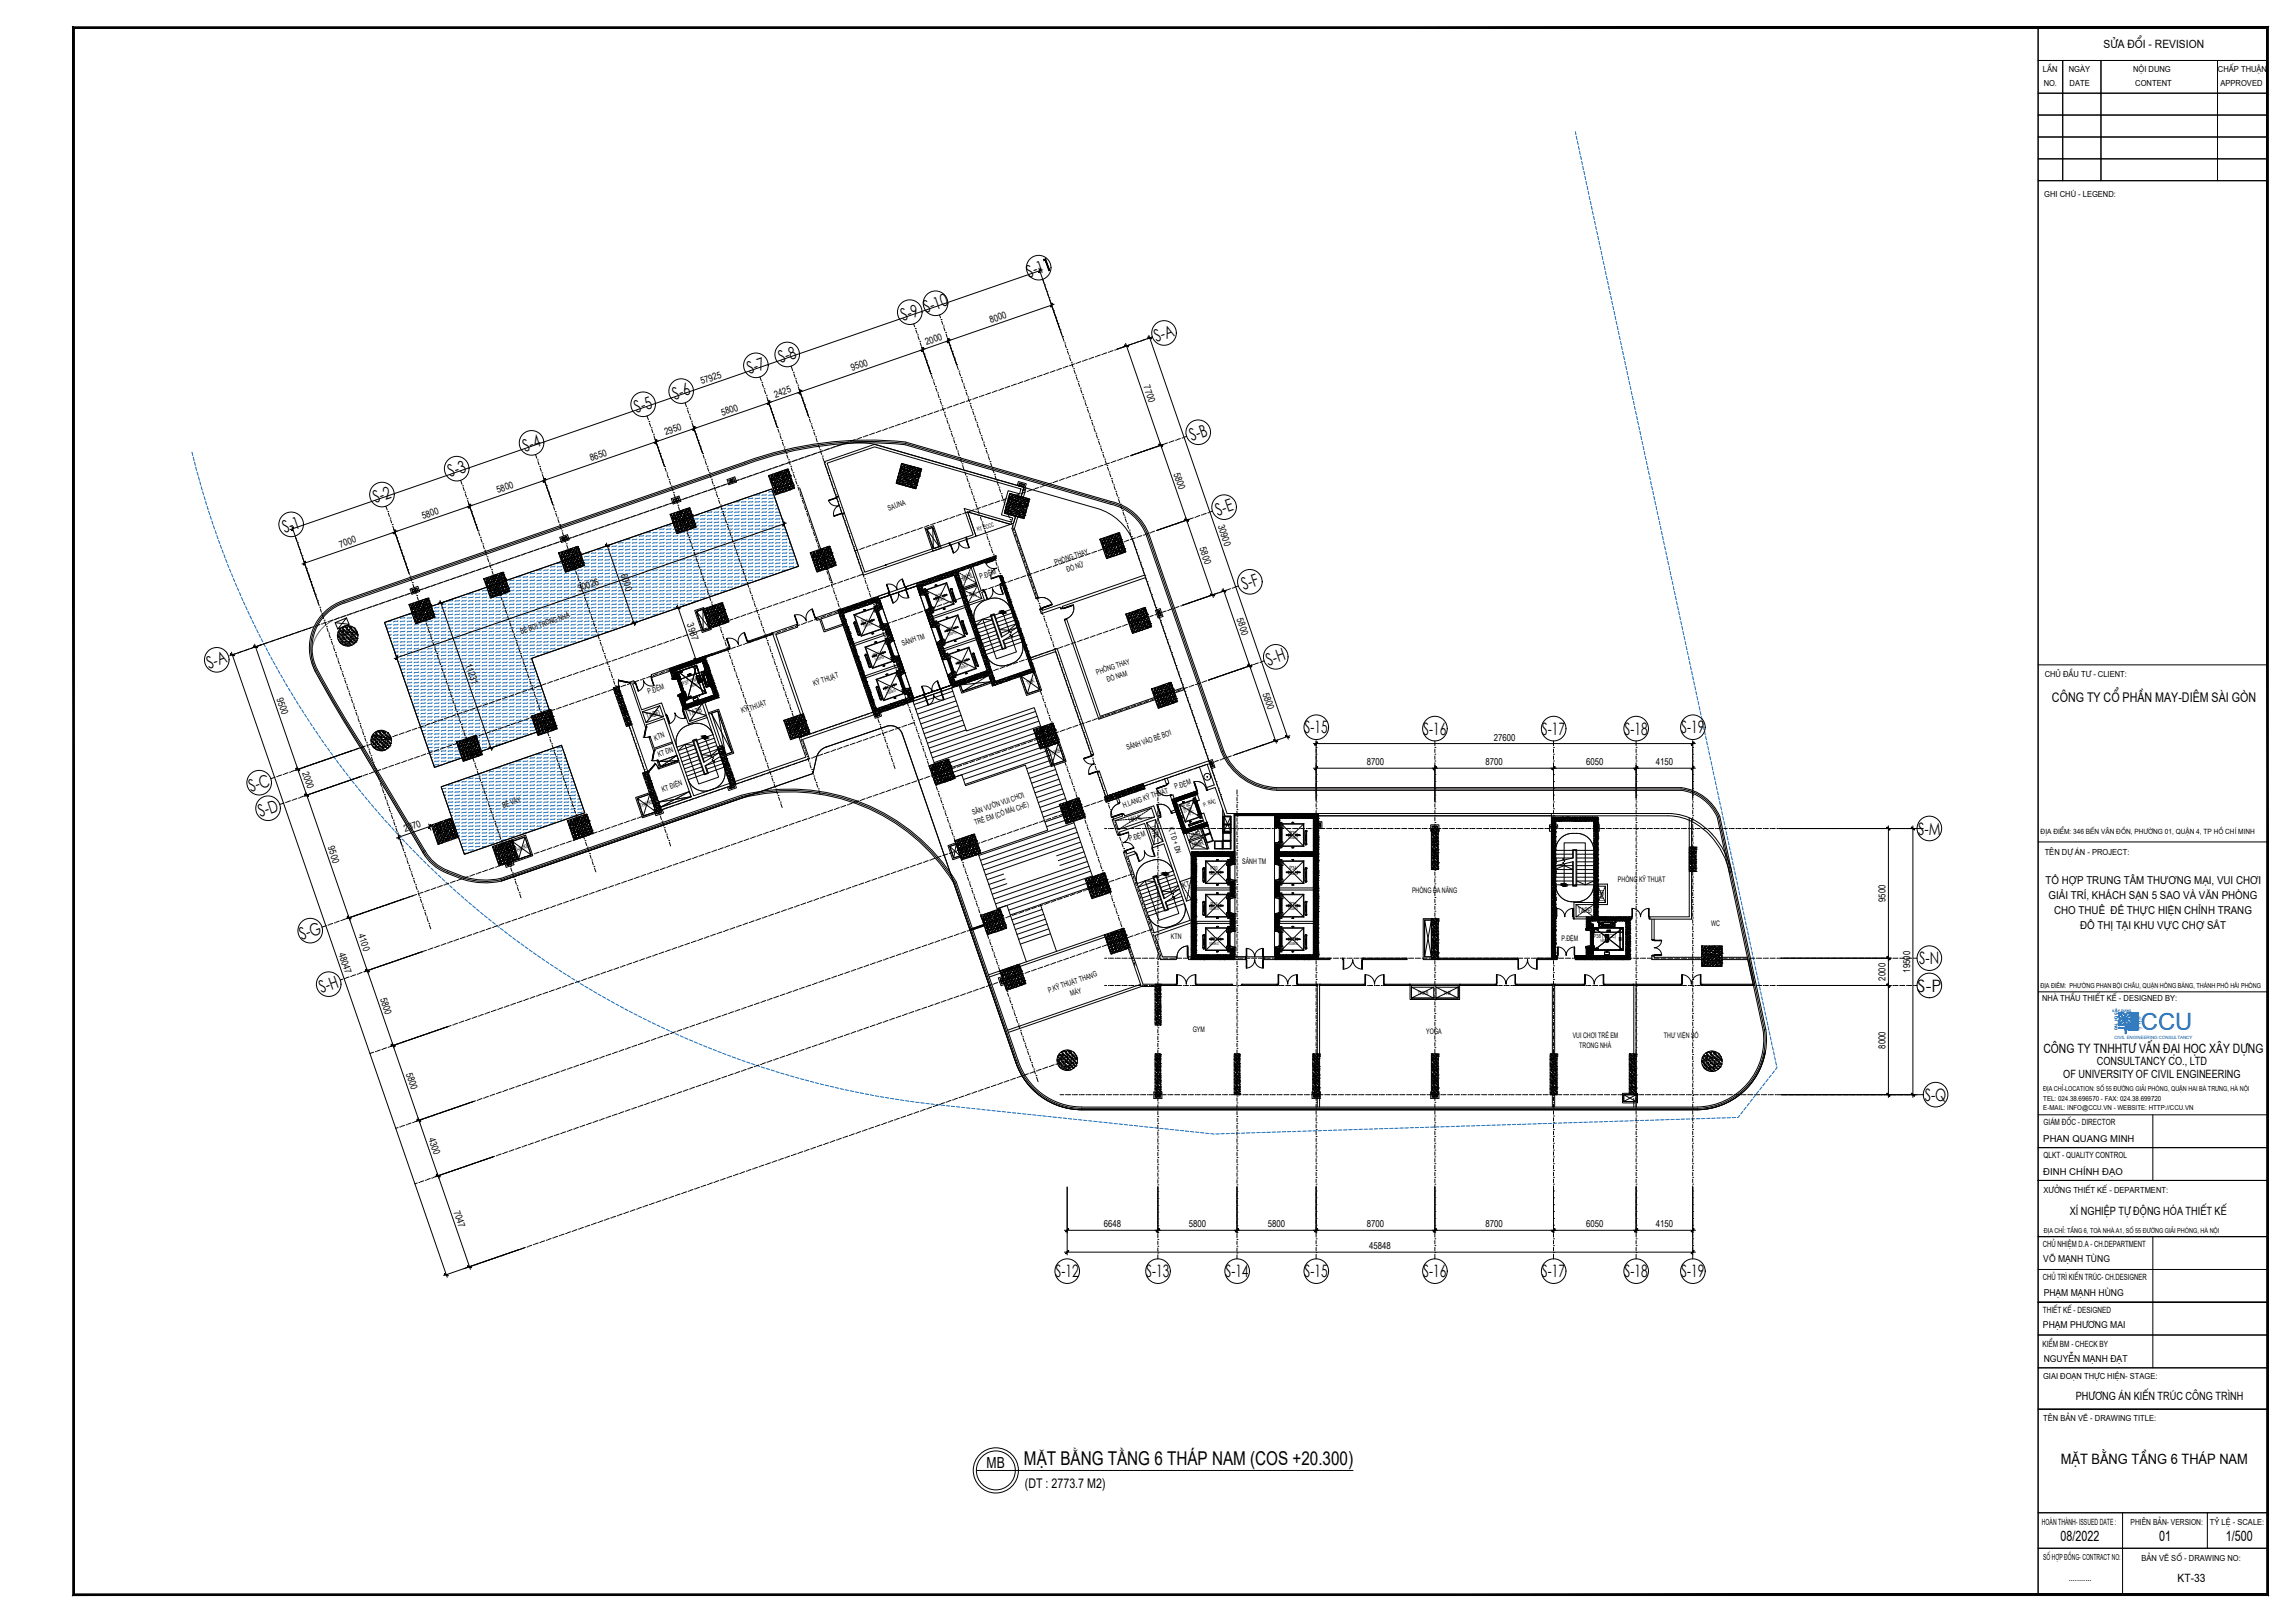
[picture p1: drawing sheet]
<svg xmlns="http://www.w3.org/2000/svg" width="841mm" height="594mm" viewBox="0 0 841 594" stroke-linecap="round" stroke-linejoin="round" font-family="sans-serif">
<defs><g id="words">
<text font-size="8.7" fill="#0e489d" x="784.5" y="377.3">CCU</text>
<text font-size="7" x="375.2" y="536.6">MẶT BẰNG TẦNG 6 THÁP NAM (COS +20.300)</text>
<g font-size="6.3">
<text x="377.1" y="101.7" transform="rotate(-19 377.1 101.7)">S-1</text>
<text x="331" y="117.6" transform="rotate(-19 331 117.6)">S-9 S-10</text>
<text x="423.8" y="125.3" transform="rotate(-19 423.8 125.3)">S-A</text>
<text x="274.7" y="137" transform="rotate(-19 274.7 137)">S-7</text>
<text x="286.1" y="133.1" transform="rotate(-19 286.1 133.1)">S-8</text>
<text x="247.3" y="146.5" transform="rotate(-19 247.3 146.5)">S-6</text>
<text x="233.3" y="151.3" transform="rotate(-19 233.3 151.3)">S-5</text>
<text x="436.7" y="161.6" transform="rotate(-19 436.7 161.6)">S-B</text>
<text x="192.4" y="165.4" transform="rotate(-19 192.4 165.4)">S-4</text>
<text x="165" y="174.9" transform="rotate(-19 165 174.9)">S-3</text>
<text x="137.6" y="184.3" transform="rotate(-19 137.6 184.3)">S-2</text>
<text x="446.3" y="188.9" transform="rotate(-19 446.3 188.9)">S-E</text>
<text x="104.4" y="195.3" transform="rotate(-19 104.4 195.3)">S-1</text>
<text x="455.8" y="216.3" transform="rotate(-19 455.8 216.3)">S-F</text>
<text x="76.7" y="245" transform="rotate(-19 76.7 245)">S-A</text>
<text x="464.9" y="243.9" transform="rotate(-19 464.9 243.9)">S-H</text>
<text x="478.1" y="268.6">S-15</text>
<text x="521.6" y="269.1">S-16</text>
<text x="565.1" y="269.1">S-17</text>
<text x="595.3" y="269.1">S-18</text>
<text x="616.1" y="268.6">S-19</text>
<text x="92" y="290.1" transform="rotate(-19 92 290.1)">S-C</text>
<text x="95.4" y="299.4" transform="rotate(-19 95.4 299.4)">S-D</text>
<text x="702.9" y="305.7">S-M</text>
<text x="110.6" y="344.3" transform="rotate(-19 110.6 344.3)">S-G</text>
<text x="703.3" y="353.2">S-N</text>
<text x="117.8" y="363.7" transform="rotate(-19 117.8 363.7)">S-H</text>
<text x="702.6" y="363.2">S-P</text>
<text x="705.3" y="403.2">S-Q</text>
<text x="386.8" y="467.9">S-12</text>
<text x="420.1" y="467.9">S-13</text>
<text x="449.1" y="467.9">S-14</text>
<text x="478.1" y="467.9">S-15</text>
<text x="521.6" y="467.9">S-16</text>
<text x="565.1" y="467.9">S-17</text>
<text x="595.3" y="467.9">S-18</text>
<text x="616.1" y="467.9">S-19</text>
</g>
<text font-size="5.6" x="361.6" y="537.6">MB</text>
<g font-size="5.2">
<text x="755.2" y="536.3">mÆt b»ng tÇng 6 th¸p nam</text>
<text x="755.1" y="564.4">08/2022</text>
<text x="791.2" y="564.4">01</text>
<text x="815.7" y="564.4">1/500</text>
</g>
<g font-size="4.9">
<text x="752" y="256.9">C¤NG TY cæ phÇn may-diªm sµI gßn</text>
<text x="375.6" y="545.1">(DT : 2773.7 M2)</text>
</g>
<text font-size="4.7" x="748.8" y="385.6">c«ng ty Tnhht­ vÊn ®¹i häc x©y dùng</text>
<g font-size="4.2">
<text x="770.8" y="17.7">söa ®æi - revision</text>
<text x="768.4" y="389.9">CONSULTANCY CO., LTD</text>
<text x="756.1" y="395">OF UNIVERSITY OF CIVIL ENGINEERING</text>
<text x="758.5" y="445.1">xÝ nghiÖp tù ®éng hãa thiÕt kÕ</text>
<text x="760.7" y="512.9">PH¦¥NG ¸N KIÕN TRóC C¤NG TR×NH</text>
<text x="798" y="579.3">KT-33</text>
</g>
<g font-size="4">
<text x="749.6" y="323.7">TỔ HỢP TRUNG TÂM THƯƠNG MẠI, VUI CHƠI</text>
<text x="750.7" y="329.2">GIẢI TRÍ, KHÁCH SẠN 5 SAO VÀ VĂN PHÒNG</text>
<text x="752.8" y="334.7">CHO THUÊ ĐỂ THỰC HIỆN CHỈNH TRANG</text>
<text x="762.3" y="340.2">ĐÔ THỊ TẠI KHU VỰC CHỢ SẮT</text>
</g>
<text font-size="3.9" x="758.1" y="578.9">...........</text>
<g font-size="3.5">
<text x="363.1" y="118.3" transform="rotate(-19 363.1 118.3)">8000</text>
<text x="339.5" y="126.5" transform="rotate(-19 339.5 126.5)">2000</text>
<text x="312.3" y="135.9" transform="rotate(-19 312.3 135.9)">9500</text>
<text x="257.1" y="140.8" transform="rotate(-19 257.1 140.8)">57925</text>
<text x="419.1" y="141.5" transform="rotate(71 419.1 141.5)">7700</text>
<text x="284.1" y="145.6" transform="rotate(-19 284.1 145.6)">2425</text>
<text x="264.7" y="152.3" transform="rotate(-19 264.7 152.3)">5800</text>
<text x="244" y="159.4" transform="rotate(-19 244 159.4)">2950</text>
<text x="216.6" y="168.9" transform="rotate(-19 216.6 168.9)">8650</text>
<text x="430.1" y="173.5" transform="rotate(71 430.1 173.5)">5800</text>
<text x="182.5" y="180.7" transform="rotate(-19 182.5 180.7)">5800</text>
<text x="155" y="190.2" transform="rotate(-19 155 190.2)">5800</text>
<text x="446.2" y="192.7" transform="rotate(71 446.2 192.7)">30900</text>
<text x="124.8" y="200.6" transform="rotate(-19 124.8 200.6)">7000</text>
<text x="439.5" y="200.8" transform="rotate(71 439.5 200.8)">5800</text>
<text x="227.4" y="210.7" transform="rotate(71 227.4 210.7)">6000</text>
<text x="212.2" y="216.7" transform="rotate(-19 212.2 216.7)">30026</text>
<text x="453.2" y="226.8" transform="rotate(71 453.2 226.8)">5800</text>
<text x="251.7" y="228.7" transform="rotate(71 251.7 228.7)">3987</text>
<text x="170.5" y="243.4" transform="rotate(71 170.5 243.4)">11231</text>
<text x="101.3" y="256" transform="rotate(71 101.3 256)">9500</text>
<text x="462.7" y="254.2" transform="rotate(71 462.7 254.2)">5800</text>
<text x="547.4" y="271.3">27600</text>
<text x="500.9" y="280.3">8700</text>
<text x="544.4" y="280.3">8700</text>
<text x="581.3" y="280.3">6050</text>
<text x="606.8" y="280.3">4150</text>
<text x="110.7" y="283.2" transform="rotate(71 110.7 283.2)">2000</text>
<text x="148.5" y="304.7" transform="rotate(-19 148.5 304.7)">2370</text>
<text x="120.1" y="310.4" transform="rotate(71 120.1 310.4)">9500</text>
<text x="691" y="330.4" transform="rotate(-90 691 330.4)">9500</text>
<text x="131.2" y="342.5" transform="rotate(71 131.2 342.5)">4100</text>
<text x="124" y="349.3" transform="rotate(71 124 349.3)">48047</text>
<text x="691" y="359.1" transform="rotate(-90 691 359.1)">2000</text>
<text x="700" y="356.3" transform="rotate(-90 700 356.3)">19500</text>
<text x="139.3" y="365.9" transform="rotate(71 139.3 365.9)">5800</text>
<text x="691" y="384.1" transform="rotate(-90 691 384.1)">8000</text>
<text x="148.8" y="393.3" transform="rotate(71 148.8 393.3)">5800</text>
<text x="157" y="417.2" transform="rotate(71 157 417.2)">4300</text>
<text x="748.8" y="418.3">phan quang minh</text>
<text x="748.8" y="430.3">§INH CHÝNH §¹O</text>
<text x="166.2" y="444" transform="rotate(71 166.2 444)">7047</text>
<text x="404.5" y="449.6">6648</text>
<text x="435.7" y="449.6">5800</text>
<text x="464.7" y="449.6">5800</text>
<text x="500.9" y="449.6">8700</text>
<text x="544.4" y="449.6">8700</text>
<text x="581.3" y="449.6">6050</text>
<text x="606.8" y="449.6">4150</text>
<text x="501.7" y="457.6">45848</text>
<text x="748.8" y="462.2">vâ m¹nh tïng</text>
<text x="748.9" y="474.7">ph¹m m¹nh hïng</text>
<text x="748.7" y="486.3">PH¹M PH¦¥NG MAI</text>
<text x="748.9" y="498.7">nguyÔn m¹nh ®¹t</text>
</g>
<g font-size="3.1">
<text x="748.7" y="26.4">LÇn</text>
<text x="758.1" y="26.4">ngµy</text>
<text x="781.7" y="26.4">Néi dung</text>
<text x="812.8" y="26.4">chÊp thuËn</text>
<text x="748.9" y="31.7">no.</text>
<text x="758.4" y="31.6">date</text>
<text x="782.5" y="31.7">content</text>
<text x="813.7" y="31.7">approved</text>
<text x="749.1" y="72">Ghi chó - legend:</text>
<text x="749.3" y="248.1">chñ ®Çu t­ - client:</text>
<text x="749.3" y="313">Tªn dù ¸n - project:</text>
<text x="748.4" y="366.7">nhµ thÇu thiÕt kÕ - designed by:</text>
<text x="748.9" y="412.1">gi¸m ®èc - director</text>
<text x="748.9" y="424.2">QLKT - quality control</text>
<text x="748.9" y="436.9">x¦ëng thiÕt kÕ - department:</text>
<text x="748.7" y="456.7">Chñ nhiÖm d.a - ch.department</text>
<text x="748.7" y="468.8">Chñ tr× KIÕN TRóC- ch.designer</text>
<text x="748.6" y="481">ThiÕt kÕ - designed</text>
<text x="748.5" y="493.3">KiÓm BM - check by</text>
<text x="748.7" y="505.2">giai ®o¹n thùc hiÖn- stage:</text>
<text x="748.8" y="520.5">tªn b¶n vÏ - drawing title:</text>
<text x="748.3" y="558.4">Hoµn thµnh- issued date :</text>
<text x="780.8" y="558.4">phiªn b¶n- version:</text>
<text x="809.8" y="558.4">tû lÖ - scale:</text>
<text x="748.7" y="571.3">sè hîp ®ång- CONTRACT NO:</text>
<text x="784.8" y="571.7">B¶n vÏ sè - drawing no:</text>
</g>
<g font-size="2.8">
<text x="325.7" y="187.1" transform="rotate(-19 325.7 187.1)">SAUNA</text>
<text x="386.8" y="207" transform="rotate(-19 386.8 207)">PHÒNG THAY</text>
<text x="391.2" y="209.6" transform="rotate(-19 391.2 209.6)">ĐỒ NỮ</text>
<text x="352.1" y="213.1" transform="rotate(-19 352.1 213.1)">HKHL</text>
<text x="359.4" y="212.2" transform="rotate(-19 359.4 212.2)">P.ĐỆM</text>
<text x="355.6" y="219.1" transform="rotate(-20 355.6 219.1)">TA</text>
<text x="191.1" y="232.3" transform="rotate(-19 191.1 232.3)">BỂ BƠI TRONG NHÀ</text>
<text x="330.8" y="236.6" transform="rotate(-19 330.8 236.6)">SẢNH TM</text>
<text x="298.4" y="251.3" transform="rotate(-19 298.4 251.3)">KỸ THUẬT</text>
<text x="402.1" y="247.2" transform="rotate(-19 402.1 247.2)">PHÒNG THAY</text>
<text x="405.9" y="249.9" transform="rotate(-19 405.9 249.9)">ĐỒ NAM</text>
<text x="237.7" y="254.3" transform="rotate(-19 237.7 254.3)">P.ĐỆM</text>
<text x="237.2" y="263.3" transform="rotate(-19 237.2 263.3)">TABĐ</text>
<text x="252.7" y="262.2" transform="rotate(-19 252.7 262.2)">TATB</text>
<text x="272" y="261.3" transform="rotate(-19 272 261.3)">KỸ THUẬT</text>
<text x="240.1" y="271.2" transform="rotate(-19 240.1 271.2)">KTN</text>
<text x="413.1" y="274.8" transform="rotate(-19 413.1 274.8)">SẢNH VÀO BỂ BƠI</text>
<text x="241.4" y="277.3" transform="rotate(-19 241.4 277.3)">KT ĐN</text>
<text x="242.9" y="290" transform="rotate(-19 242.9 290)">KT ĐIỆN</text>
<text x="430.8" y="289.2" transform="rotate(-19 430.8 289.2)">P.ĐỆM</text>
<text x="184.5" y="295.8" transform="rotate(-19 184.5 295.8)">BỂ VẦY</text>
<text x="356.7" y="298.5" transform="rotate(-19 356.7 298.5)">SÂN VƯỜN VUI CHƠI</text>
<text x="411.9" y="296" transform="rotate(-19 411.9 296)">H.LANG KỸ THUẬT</text>
<text x="357.5" y="302.2" transform="rotate(-19 357.5 302.2)">TRẺ EM (CÓ MÁI CHE)</text>
<text x="414" y="301.6" transform="rotate(-19 414 301.6)">HKHL</text>
<text x="421.3" y="302.4" transform="rotate(73 421.3 302.4)">TATB</text>
<text x="428.1" y="303.2" transform="rotate(73 428.1 303.2)">K.T Đ + ĐN</text>
<text x="414.1" y="308.2" transform="rotate(-19 414.1 308.2)">P.ĐỆM</text>
<text x="436.2" y="307.5" transform="rotate(-19 436.2 307.5)">HMR</text>
<text x="437.3" y="310.7" transform="rotate(-20 437.3 310.7)">HMR</text>
<text x="455.2" y="316.5">SẢNH TM</text>
<text x="592.9" y="322.9">PHÒNG KỸ THUẬT</text>
<text x="433.7" y="325.4" transform="rotate(-18 433.7 325.4)">KT</text>
<text x="517.4" y="327">PHÒNG ĐA NĂNG</text>
<text x="578.2" y="334.5">TAPĐ</text>
<text x="587.8" y="330.4" transform="rotate(-90 587.8 330.4)">TABT</text>
<text x="627" y="339.1">WC</text>
<text x="429.1" y="344.1">KTN</text>
<text x="572.2" y="344.5">P.ĐỆM</text>
<text x="384.4" y="363.6" transform="rotate(-19 384.4 363.6)">P.KỸ THUẬT THANG</text>
<text x="392.6" y="364.8" transform="rotate(-19 392.6 364.8)">MÁY</text>
<text x="437.1" y="377.8">GYM</text>
<text x="522.7" y="378.8">YOGA</text>
<text x="576.3" y="380.1">VUI CHƠI TRẺ EM</text>
<text x="578.7" y="383.9">TRONG NHÀ</text>
<text x="609.8" y="380.1">THƯ VIỆN SỐ</text>
</g>
<text font-size="2.7" x="747.8" y="305.5">§ÞA ®iÓm: 346 BÕN V¢N §åN, PH¦êNG 01, QUËN 4, TP Hå CHÝ MINH</text>
<g font-size="2.5">
<text x="747.7" y="362">ĐỊA ĐIỂM: PHƯỜNG PHAN BỘI CHÂU, QUẬN HỒNG BÀNG, THÀNH PHỐ HẢI PHÒNG</text>
<text x="748.8" y="399.7">®Þa chØ-LOCATION: sè 55 ®­êng gi¶i phãng, quËn hai bµ tr­ng, hµ néi</text>
<text x="748.8" y="403.3">TEL: 024.38.696570 - FAX: 024.38.699720</text>
<text x="748.8" y="406.7">E-MAIL: INFO@CCU.VN - WEBSITE: HTTP://CCU.VN</text>
<text x="749" y="451.8">®Þa chØ: tÇng 6, toµ nhµ a1, sè 55 ®­êng gi¶i phãng, hµ néi</text>
</g>
<g font-size="2.1">
<text x="358.4" y="194.7" transform="rotate(-19 358.4 194.7)">KT PCCC</text>
<text x="343.2" y="219.3" transform="rotate(-19 343.2 219.3)">P27</text>
<text x="316" y="228.7" transform="rotate(-19 316 228.7)">P24</text>
<text x="347.4" y="231.6" transform="rotate(-19 347.4 231.6)">P28</text>
<text x="320.2" y="241" transform="rotate(-19 320.2 241)">P25</text>
<text x="351.7" y="243.9" transform="rotate(-19 351.7 243.9)">P29</text>
<text x="250.3" y="251.2" transform="rotate(-19 250.3 251.2)">P37 (TMCC)</text>
<text x="376.5" y="250.9" transform="rotate(-19 376.5 250.9)">THK</text>
<text x="324.4" y="253.3" transform="rotate(-19 324.4 253.3)">P26</text>
<text x="385" y="276.9" transform="rotate(-19 385 276.9)">THKB</text>
<text x="434.3" y="293.6" transform="rotate(71 434.3 293.6)">TM RÁC</text>
<text x="234.7" y="295.8" transform="rotate(-19 234.7 295.8)">THK KĐ</text>
<text x="441.2" y="295.6" transform="rotate(-20 441.2 295.6)">P. RÁC</text>
<text x="472.6" y="305.7">P33</text>
<text x="189" y="312.2" transform="rotate(-19 189 312.2)">THK KĐ</text>
<text x="443.6" y="318.7">P30</text>
<text x="472.6" y="318.7">P34</text>
<text x="443.6" y="331.8">P31</text>
<text x="472.6" y="331.8">P35</text>
<text x="443.6" y="344.8">P32</text>
<text x="472.6" y="344.8">P36</text>
<text x="584.1" y="343.4">P38 (TMCC)</text>
<text x="519.6" y="364.3">THKB</text>
<text x="529" y="364.3">THK</text>
</g>
<text font-size="1.6" fill="#0e489d" x="774.8" y="380.6">CIVIL ENGINEERING CONSULTANCY</text>
<g font-size="1.5" fill="#0e489d">
<text x="775" y="370.6">Â</text>
<text x="776" y="377.4" transform="rotate(-90 776 377.4)">ĐẠI HỌC</text>
</g>
<g font-size="1.4">
<text x="343.1" y="220.8" transform="rotate(-19 343.1 220.8)">1000KG</text>
<text x="316.5" y="229.9" transform="rotate(-19 316.5 229.9)">1000KG</text>
<text x="347.3" y="233.1" transform="rotate(-19 347.3 233.1)">1000KG</text>
<text x="320.8" y="242.2" transform="rotate(-19 320.8 242.2)">1000KG</text>
<text x="351.5" y="245.3" transform="rotate(-19 351.5 245.3)">1000KG</text>
<text x="253" y="251.9" transform="rotate(-18 253 251.9)">1600KG</text>
<text x="325" y="254.5" transform="rotate(-19 325 254.5)">1000KG</text>
<text x="433.1" y="294.9" transform="rotate(71 433.1 294.9)">500KG</text>
<text x="472" y="307.3">1000KG</text>
<text x="443.1" y="320.3">1000KG</text>
<text x="472" y="320.3">1000KG</text>
<text x="443.1" y="333.3">1000KG</text>
<text x="472" y="333.3">1000KG</text>
<text x="443.1" y="346.3">1000KG</text>
<text x="472" y="346.3">1000KG</text>
<text x="586.4" y="345">1600KG</text>
</g>
<g font-size="1.2" fill="#0e489d">
<text x="774" y="370.6">X</text>
<text x="776.1" y="370.7">Y DỰNG</text>
</g>
</g></defs>
<!-- layer: KT-Net manh -->
<g fill="none" stroke="#2776bb" stroke-width=".37">
<path d="M280.9 179.8l-1 .3M223.4 199.9l-1.7 .4M225.8 198.7l-.3 .1M225.9 199.9l-1.7 .4M228.4 198.6l-1.5 .2-.2 .3M228.4 199.9l-1.7 .4M230.9 197.4l-1.7 .4M230.9 198.6l-1.5 .2-.2 .3M230.9 199.9l-1.7 .4M233.4 196.1l-.7 .2M233.4 197.4l-1.7 .4M233.4 198.6l-1.7 .5"/>
<path d="M233.4 199.9l-1.7 .4M235.9 196.1l-1.7 .4M235.9 197.4l-1.7 .4M235.9 198.6l-1.7 .5M235.9 199.9l-1.7 .4M238.4 194.9l-1.7 .4M238.4 196.1l-1.7 .4M238.4 197.4l-1.7 .4M238.4 198.6l-1.7 .5M238.4 199.9l-1.7 .4M240.9 193.6l-.9 .2M240.9 194.9l-1.7 .4"/>
<path d="M240.9 196.1l-1.7 .4M240.9 197.4l-1.7 .4M240.9 198.6l-1.7 .5M240.9 199.9l-1.7 .4M243.4 193.6l-1.7 .4M243.4 194.9l-1.7 .4M243.4 196.1l-1.7 .4M243.4 197.4l-1.7 .4M243.4 198.6l-1.5 .2-.2 .3M243.4 199.9l-1.7 .4M245.9 192.3l-1.7 .5M245.9 193.6l-1.7 .4"/>
<path d="M245.9 194.9l-1.7 .4M245.9 196.1l-1.7 .4M245.9 197.4l-1.7 .4M245.9 198.6l-1.5 .2-.2 .3M245.9 199.9l-1.7 .4M246.8 191.5h-.1M248.4 191.1l-1.1 .2M248.4 192.3l-1.7 .5M248.4 193.6l-1.7 .4M248.4 194.9l-1.7 .4M248.4 196.1l-1.7 .4M248.4 197.4l-1.7 .4"/>
<path d="M248.4 198.6l-1.5 .2-.2 .3M248.4 199.9l-1.7 .4M250.9 191.1l-1.7 .4M250.9 192.3l-1.7 .5M250.9 193.6l-1.7 .4M250.9 194.9l-1.7 .4M250.9 196.1l-1.7 .4M250.9 197.4l-1.7 .4M250.9 198.6l-1.5 .2-.2 .3M250.9 199.9l-1.7 .4M253.4 189.8l-.2 .3-1.5 .2M253.4 191.1l-1.7 .4"/>
<path d="M253.4 192.3l-.2 .3-1.5 .2M253.4 193.6l-1.7 .4M253.4 194.9l-1.7 .4M253.4 196.1l-1.7 .4M253.4 197.4l-1.7 .4M253.4 198.6l-1.5 .2-.2 .3M253.4 199.9l-1.7 .4M254.4 188.9l-.2 .1M255.9 188.6l-1.4 .2M255.9 189.8l-.2 .3-1.5 .2M255.9 191.1l-1.7 .4M255.9 192.3l-.2 .3-1.5 .2"/>
<path d="M255.9 193.6l-1.7 .4M255.9 194.9l-1.7 .4M255.9 196.1l-1.7 .4M255.9 197.4l-1.7 .4M255.9 198.6l-1.5 .2-.2 .3M255.9 199.9l-1.7 .4M258.1 187.6h.1M258.2 187.6h.1M258.4 188.6l-1.7 .4M258.4 189.8l-.2 .3-1.5 .2M258.4 191.1l-1.7 .4M258.4 192.3l-.2 .3-1.5 .2"/>
<path d="M258.4 193.6l-1.7 .4M258.4 194.9l-1.7 .4M258.4 196.1l-1.7 .4M258.4 197.4l-1.7 .4M258.4 198.6l-1.5 .2-.2 .3M258.4 199.9l-1.7 .4M260.9 187.3l-.2 .3-1.5 .2M260.9 188.6l-1.7 .4M260.9 189.8l-.2 .3-1.5 .2M260.9 191.1l-1.7 .4M260.9 192.3l-.2 .3-1.5 .2M260.9 193.6l-1.7 .4"/>
<path d="M260.9 194.9l-1.7 .4M260.9 196.1l-1.7 .4M260.9 197.4l-1.7 .4M260.9 198.6l-1.5 .2-.2 .3M260.9 199.9l-1.7 .4M263.4 186.1l-1.7 .4M263.4 187.3l-.2 .3-1.5 .2M263.4 188.6l-1.7 .4M263.4 189.8l-.2 .3-1.5 .2M263.4 191.1l-1.7 .4M263.4 192.3l-.2 .3-1.5 .2M263.4 193.6l-1.7 .4"/>
<path d="M263.4 194.9l-1.7 .4M263.4 196.1l-1.7 .4M263.4 197.4l-1.7 .4M263.4 198.6l-1.5 .2-.2 .3M263.4 199.9l-1.7 .4M265.8 184.9l-.4 .2M265.9 186.1l-1.7 .4M265.9 187.3l-.2 .3-1.5 .2M265.9 188.6l-1.7 .4M265.9 189.8l-.2 .3-1.5 .2M265.9 191.1l-1.7 .4M265.9 192.3l-.2 .3-1.5 .2"/>
<path d="M265.9 193.6l-1.7 .4M265.9 194.9l-1.7 .4M265.9 196.1l-1.7 .4M265.9 197.4l-1.7 .4M265.9 198.6l-1.5 .2-.2 .3M265.9 199.9l-1.7 .4M268.4 184.8l-.2 .3-1.5 .2M268.4 186.1l-1.7 .4M268.4 187.3l-.2 .3-1.5 .2M268.4 188.6l-1.7 .4M268.4 189.8l-.2 .3-1.5 .2M268.4 191.1l-1.7 .4"/>
<path d="M268.4 192.3l-.2 .3-1.5 .2M268.4 193.6l-1.7 .4M268.4 194.9l-1.7 .4M268.4 196.1l-1.7 .4M268.4 197.4l-1.7 .4M268.4 198.6l-1.5 .2-.2 .3M268.4 199.9l-1.7 .4M270.9 183.6l-1.7 .4M270.9 184.8l-.2 .3-1.5 .2M270.9 186.1l-1.7 .4M270.9 187.3l-.2 .3-1.5 .2M270.9 188.6l-1.7 .4"/>
<path d="M270.9 189.8l-.2 .3-1.5 .2M270.9 191.1l-1.7 .4M270.9 192.3l-.2 .3-1.5 .2M270.9 193.6l-1.7 .4M270.9 194.9l-1.7 .4M270.9 196.1l-1.7 .4M270.9 197.4l-1.7 .4M270.9 198.6l-1.5 .2-.2 .3M270.9 199.9l-1.7 .4M273.4 182.3l-.7 .3M273.4 183.6l-1.7 .4M273.4 184.8l-.2 .3-1.5 .2"/>
<path d="M273.4 186.1l-1.7 .4M273.4 187.3l-.2 .3-1.5 .2M273.4 188.6l-1.7 .4M273.4 189.8l-.2 .3-1.5 .2M273.4 191.1l-1.7 .4M273.4 192.3l-.2 .3-1.5 .2M273.4 193.6l-1.7 .4M273.4 194.9l-1.7 .4M273.4 196.1l-1.7 .4M273.4 197.4l-1.7 .4M273.4 198.6l-1.5 .2-.2 .3M273.4 199.9l-1.7 .4"/>
<path d="M275.9 182.3l-1.5 .3-.2 .2M275.9 183.6l-1.7 .4M275.9 184.8l-.2 .3-1.5 .2M275.9 186.1l-1.7 .4M275.9 187.3l-.2 .3-1.5 .2M275.9 188.6l-1.7 .4M275.9 189.8l-.2 .3-1.5 .2M275.9 191.1l-1.7 .4M275.9 192.3l-.2 .3-1.5 .2M275.9 193.6l-1.7 .4M275.9 194.9l-1.7 .4M275.9 196.1l-1.7 .4"/>
<path d="M275.9 197.4l-1.7 .4M275.9 198.6l-1.5 .2-.2 .3M275.9 199.9l-1.7 .4M278.4 181.1l-1.7 .4M278.4 182.3l-1.7 .5M278.4 183.6l-1.7 .4M278.4 184.8l-.2 .3-1.5 .2M278.4 186.1l-1.7 .4M278.4 187.3l-.2 .3-1.5 .2M278.4 188.6l-1.7 .4M278.4 189.8l-.2 .3-1.5 .2M278.4 191.1l-1.7 .4"/>
<path d="M278.4 192.3l-.2 .3-1.5 .2M278.4 193.6l-1.7 .4M278.4 194.9l-1.7 .4M278.4 196.1l-1.7 .4M278.4 197.4l-1.7 .4M278.4 198.6l-1.7 .5M278.4 199.9l-1.7 .4M280.9 181.1l-1.7 .4M280.9 182.3l-1.7 .5M280.9 183.6l-1.7 .4M280.9 184.8l-.2 .3-1.5 .2M280.9 186.1l-1.7 .4"/>
<path d="M280.9 187.3l-.2 .3-1.5 .2M280.9 188.6l-1.7 .4M280.9 189.8l-.2 .3-1.5 .2M280.9 191.1l-1.7 .4M280.9 192.3l-.2 .3-1.5 .2M280.9 193.6l-1.7 .4M280.9 194.9l-1.7 .4M280.9 196.1l-1.7 .4M280.9 197.4l-1.7 .4M280.9 198.6l-1.7 .5M280.9 199.9l-1.7 .4M283.2 180.1h.1"/>
<path d="M283.2 180.1h-1.3l-.2 .2M283.4 181.1l-1.7 .4M283.4 182.3l-1.7 .5M283.4 183.6l-1.7 .4M283.4 184.8l-.2 .3-1.5 .2M283.4 186.1l-1.7 .4M283.4 187.3l-.2 .3-1.5 .2M283.4 188.6l-1.7 .4M283.4 189.8l-.2 .3-1.5 .2M283.4 191.1l-1.7 .4M283.4 192.3l-.2 .3-1.5 .2M283.4 193.6l-1.7 .4"/>
<path d="M283.4 194.9l-1.7 .4M283.4 196.1l-1.7 .4M283.4 197.4l-1.7 .4M283.4 198.6l-1.7 .5M283.4 199.9l-1.7 .4M284.4 183.8h.1M284.4 183.8l-.2 .2M284.9 185.1l-.7 .2M285.3 186.3l-1.1 .2M285.7 187.5l-1.5 .3M285.9 188.6l-1.7 .4M285.9 189.8l-.2 .3-1.5 .2"/>
<path d="M285.9 191.1l-1.7 .4M285.9 192.3l-.2 .3-1.5 .2M285.9 193.6l-1.7 .4M285.9 194.9l-1.7 .4M285.9 196.1l-1.7 .4M285.9 197.4l-1.7 .4M285.9 198.6l-1.7 .5M285.9 199.9l-1.7 .4M286.7 190.3h.1M287.1 191.3l-.4 .2M287.5 192.6l-.8 .2M288 193.8l-1.3 .2"/>
<path d="M288.3 194.9l-1.6 .4M288.4 196.1l-1.7 .4M288.4 197.4l-1.7 .4M288.4 198.6l-1.5 .2-.2 .3M288.4 199.9l-1.7 .4M289.3 197.7l-.1 .1M289.6 198.8l-.4 .3M165.9 219.9l-1.5 .2-.2 .2M168.4 218.6l-.9 .2M168.4 219.9l-1.5 .2-.2 .2M170.9 218.6l-1.7 .4M170.9 219.9l-1.5 .2-.2 .2"/>
<path d="M173.4 217.4l-1.7 .4M173.4 218.6l-1.7 .4M173.4 219.9l-1.5 .2-.2 .2M174.2 216.5h.1M175.9 216.1l-.2 .2h-.9M175.9 217.4l-1.7 .4M175.9 218.6l-1.7 .4M175.9 219.9l-1.5 .2-.2 .2M178.4 216.1l-.2 .2-1.5 .2M178.4 217.4l-1.7 .4M178.4 218.6l-1.7 .4M178.4 219.9l-1.5 .2-.2 .2"/>
<path d="M180.9 214.9l-1.7 .4M180.9 216.1l-.2 .2-1.5 .2M180.9 217.4l-1.7 .4M180.9 218.6l-1.7 .4M180.9 219.9l-1.5 .2-.2 .2M181.9 213.9l-.2 .2M183.4 213.6l-.2 .2h-1.2M183.4 214.9l-1.7 .4M183.4 216.1l-.2 .2-1.5 .2M183.4 217.4l-1.7 .4M183.4 218.6l-1.7 .4M183.4 219.9l-1.5 .2-.2 .2"/>
<path d="M185.6 212.6h.1M185.9 213.6l-.2 .2-1.5 .3M185.9 214.9l-1.7 .4M185.9 216.1l-.2 .2-1.5 .2M185.9 217.4l-1.7 .4M185.9 218.6l-1.7 .4M185.9 219.9l-1.5 .2-.2 .2M188.4 212.4l-1.7 .4M188.4 213.6l-.2 .2-1.5 .3M188.4 214.9l-1.7 .4M188.4 216.1l-.2 .2-1.5 .2M188.4 217.4l-1.7 .4"/>
<path d="M188.4 218.6l-1.7 .4M188.4 219.9l-1.7 .4M190.9 211.1l-.2 .2-1.5 .3M190.9 212.4l-1.7 .4M190.9 213.6l-.2 .2-1.5 .3M190.9 214.9l-1.7 .4M190.9 216.1l-.2 .2-1.5 .2M190.9 217.4l-1.7 .4M190.9 218.6l-1.7 .4M190.9 219.9l-1.7 .4M193.3 209.9l-.4 .2M193.4 211.1l-.2 .2-1.5 .3"/>
<path d="M193.4 212.4l-1.7 .4M193.4 213.6l-.2 .2-1.5 .3M193.4 214.9l-1.7 .4M193.4 216.1l-.2 .2-1.5 .2M193.4 217.4l-1.7 .4M193.4 218.6l-1.7 .4M193.4 219.9l-1.7 .4M195.9 209.9l-1.7 .4M195.9 211.1l-.2 .2-1.5 .3M195.9 212.4l-1.7 .4M195.9 213.6l-.2 .2-1.5 .3M195.9 214.9l-1.7 .4"/>
<path d="M195.9 216.1l-.2 .2-1.5 .2M195.9 217.4l-1.7 .4M195.9 218.6l-1.7 .4M195.9 219.9l-1.7 .4M198.4 208.6l-1.7 .5M198.4 209.9l-1.7 .4M198.4 211.1l-1.7 .5M198.4 212.4l-1.7 .4M198.4 213.6l-1.7 .5M198.4 214.9l-1.7 .4M198.4 216.1l-1.7 .4M198.4 217.4l-1.7 .4"/>
<path d="M198.4 218.6l-1.7 .4M198.4 219.9l-1.5 .2-.2 .2M200.9 207.4l-.7 .2M200.9 208.6l-1.7 .5M200.9 209.9l-1.7 .4M200.9 211.1l-1.7 .5M200.9 212.4l-1.7 .4M200.9 213.6l-1.7 .5M200.9 214.9l-1.7 .4M200.9 216.1l-1.7 .4M200.9 217.4l-1.7 .4M200.9 218.6l-1.7 .4"/>
<path d="M200.9 219.9l-1.5 .2-.2 .2M203.4 207.4l-1.7 .4M203.4 208.6l-1.7 .5M203.4 209.9l-1.7 .4M203.4 211.1l-1.7 .5M203.4 212.4l-1.7 .4M203.4 213.6l-1.7 .5M203.4 214.9l-1.7 .4M203.4 216.1l-1.7 .4M203.4 217.4l-1.7 .4M203.4 218.6l-1.7 .4M203.4 219.9l-1.5 .2-.2 .2"/>
<path d="M205.9 206.1l-1.5 .2-.2 .3M205.9 207.4l-1.7 .4M205.9 208.6l-1.7 .5M205.9 209.9l-1.7 .4M205.9 211.1l-1.7 .5M205.9 212.4l-1.7 .4M205.9 213.6l-1.7 .5M205.9 214.9l-1.7 .4M205.9 216.1l-1.7 .4M205.9 217.4l-1.7 .4M205.9 218.6l-1.7 .4M205.9 219.9l-1.5 .2-.2 .2"/>
<path d="M208.4 204.9l-1 .2M208.4 206.1l-1.5 .2-.2 .3M208.4 207.4l-1.7 .4M208.4 208.6l-.2 .2-1.5 .3M208.4 209.9l-1.7 .4M208.4 211.1l-.2 .2-1.5 .3M208.4 212.4l-1.7 .4M208.4 213.6l-.2 .2-1.5 .3M208.4 214.9l-1.7 .4M208.4 216.1l-.2 .2-1.5 .2M208.4 217.4l-1.7 .4M208.4 218.6l-1.7 .4"/>
<path d="M208.4 219.9l-1.5 .2-.2 .2M210.9 204.9l-1.7 .4M210.9 206.1l-1.5 .2-.2 .3M210.9 207.4l-1.7 .4M210.9 208.6l-.2 .2-1.5 .3M210.9 209.9l-1.7 .4M210.9 211.1l-.2 .2-1.5 .3M210.9 212.4l-1.7 .4M210.9 213.6l-.2 .2-1.5 .3M210.9 214.9l-1.7 .4M210.9 216.1l-.2 .2-1.5 .2M210.9 217.4l-1.7 .4"/>
<path d="M210.9 218.6l-1.7 .4M210.9 219.9l-1.5 .2-.2 .2M213.4 203.6l-1.5 .2-.2 .3M213.4 204.9l-1.7 .4M213.4 206.1l-1.5 .2-.2 .3M213.4 207.4l-1.7 .4M213.4 208.6l-.2 .2-1.5 .3M213.4 209.9l-1.7 .4M213.4 211.1l-.2 .2-1.5 .3M213.4 212.4l-1.7 .4M213.4 213.6l-.2 .2-1.5 .3M213.4 214.9l-1.7 .4"/>
<path d="M213.4 216.1l-.2 .2-1.5 .2M213.4 217.4l-1.7 .4M213.4 218.6l-1.7 .4M213.4 219.9l-1.5 .2-.2 .2M214.3 202.7l-.1 .1M215.9 202.4l-1.3 .2M215.9 203.6l-1.5 .2-.2 .3M215.9 204.9l-1.7 .4M215.9 206.1l-1.5 .2-.2 .3M215.9 207.4l-1.7 .4M215.9 208.6l-.2 .2-1.5 .3M215.9 209.9l-1.7 .4"/>
<path d="M215.9 211.1l-.2 .2-1.5 .3M215.9 212.4l-1.7 .4M215.9 213.6l-.2 .2-1.5 .3M215.9 214.9l-1.7 .4M215.9 216.1l-.2 .2-1.5 .2M215.9 217.4l-1.7 .4M215.9 218.6l-1.7 .4M215.9 219.9l-1.5 .2-.2 .2M218.4 202.4l-1.7 .4M218.4 203.6l-1.5 .2-.2 .3M218.4 204.9l-1.7 .4M218.4 206.1l-1.5 .2-.2 .3"/>
<path d="M218.4 207.4l-1.7 .4M218.4 208.6l-.2 .2-1.5 .3M218.4 209.9l-1.7 .4M218.4 211.1l-.2 .2-1.5 .3M218.4 212.4l-1.7 .4M218.4 213.6l-.2 .2-1.5 .3M218.4 214.9l-1.7 .4M218.4 216.1l-.2 .2-1.5 .2M218.4 217.4l-1.7 .4M218.4 218.6l-1.7 .4M218.4 219.9l-1.5 .2-.2 .2M220.9 201.1l-1.5 .2-.2 .3"/>
<path d="M220.9 202.4l-1.7 .4M220.9 203.6l-1.5 .2-.2 .3M220.9 204.9l-1.7 .4M220.9 206.1l-1.5 .2-.2 .3M220.9 207.4l-1.7 .4M220.9 208.6l-.2 .2-1.5 .3M220.9 209.9l-1.7 .4M220.9 211.1l-.2 .2-1.5 .3M220.9 212.4l-1.7 .4M220.9 213.6l-.2 .2-1.5 .3M220.9 214.9l-1.7 .4M220.9 216.1l-.2 .2-1.5 .2"/>
<path d="M220.9 217.4l-1.7 .4M220.9 218.6l-1.7 .4M220.9 219.9l-1.5 .2-.2 .2M223.4 201.1l-1.5 .2-.2 .3M223.4 202.4l-1.7 .4M223.4 203.6l-1.5 .2-.2 .3M223.4 204.9l-1.7 .4M223.4 206.1l-1.5 .2-.2 .3M223.4 207.4l-1.7 .4M223.4 208.6l-.2 .2-1.5 .3M223.4 209.9l-1.7 .4M223.4 211.1l-.2 .2-1.5 .3"/>
<path d="M223.4 212.4l-1.7 .4M223.4 213.6l-.2 .2-1.5 .3M223.4 214.9l-1.7 .4M223.4 216.1l-.2 .2-1.5 .2M223.4 217.4l-1.7 .4M223.4 218.6l-1.7 .4M223.4 219.9l-1.5 .2-.2 .2M225.9 201.1l-1.5 .2-.2 .3M225.9 202.4l-1.7 .4M225.9 203.6l-1.5 .2-.2 .3M225.9 204.9l-1.7 .4M225.9 206.1l-1.5 .2-.2 .3"/>
<path d="M225.9 207.4l-1.7 .4M225.9 208.6l-.2 .2-1.5 .3M225.9 209.9l-1.7 .4M225.9 211.1l-.2 .2-1.5 .3M225.9 212.4l-1.7 .4M225.9 213.6l-.2 .2-1.5 .3M225.9 214.9l-1.7 .4M225.9 216.1l-.2 .2-1.5 .2M225.9 217.4l-1.7 .4M225.9 218.6l-1.7 .4M225.9 219.9l-1.5 .2-.2 .2M228.4 201.1l-1.5 .2-.2 .3"/>
<path d="M228.4 202.4l-1.7 .4M228.4 203.6l-1.5 .2-.2 .3M228.4 204.9l-1.7 .4M228.4 206.1l-1.5 .2-.2 .3M228.4 207.4l-1.7 .4M228.4 208.6l-.2 .2-1.5 .3M228.4 209.9l-1.7 .4M228.4 211.1l-.2 .2-1.5 .3M228.4 212.4l-1.7 .4M228.4 213.6l-.2 .2-1.5 .3M228.4 214.9l-1.7 .4M228.4 216.1l-.2 .2-1.5 .2"/>
<path d="M228.4 217.4l-1.7 .4M228.4 218.6l-1.7 .4M228.4 219.9l-1.5 .2-.2 .2M230.9 201.1l-1.5 .2-.2 .3M230.9 202.4l-1.7 .4M230.9 203.6l-1.5 .2-.2 .3M230.9 204.9l-1.7 .4M230.9 206.1l-1.5 .2-.2 .3M230.9 207.4l-1.7 .4M230.9 208.6l-.2 .2-1.5 .3M230.9 209.9l-1.7 .4M230.9 211.1l-.2 .2-1.5 .3"/>
<path d="M230.9 212.4l-1.7 .4M230.9 213.6l-.2 .2-1.5 .3M230.9 214.9l-1.7 .4M230.9 216.1l-.2 .2-1.5 .2M230.9 217.4l-1.7 .4M230.9 218.6l-1.7 .4M230.9 219.9l-1.5 .2-.2 .2M233.4 201.1l-1.7 .5M233.4 202.4l-1.7 .4M233.4 203.6l-1.7 .5M233.4 204.9l-1.7 .4M233.4 206.1l-1.7 .5"/>
<path d="M233.4 207.4l-1.7 .4M233.4 208.6l-.2 .2-1.5 .3M233.4 209.9l-1.7 .4M233.4 211.1l-.2 .2-1.5 .3M233.4 212.4l-1.7 .4M233.4 213.6l-.2 .2-1.5 .3M233.4 214.9l-1.7 .4M233.4 216.1l-.2 .2-1.5 .2M233.4 217.4l-1.7 .4M233.4 218.6l-1.7 .4M233.4 219.9l-1.7 .4M235.9 201.1l-1.7 .5"/>
<path d="M235.9 202.4l-1.7 .4M235.9 203.6l-1.7 .5M235.9 204.9l-1.7 .4M235.9 206.1l-1.7 .5M235.9 207.4l-1.7 .4M235.9 208.6l-.2 .2-1.5 .3M235.9 209.9l-1.7 .4M235.9 211.1l-.2 .2-1.5 .3M235.9 212.4l-1.7 .4M235.9 213.6l-.2 .2-1.5 .3M235.9 214.9l-1.7 .4M235.9 216.1l-.2 .2-1.5 .2"/>
<path d="M235.9 217.4l-1.7 .4M235.9 218.6l-1.7 .4M235.9 219.9l-1.7 .4M238.4 201.1l-1.7 .5M238.4 202.4l-1.7 .4M238.4 203.6l-1.7 .5M238.4 204.9l-1.7 .4M238.4 206.1l-1.7 .5M238.4 207.4l-1.7 .4M238.4 208.6l-.2 .2-1.5 .3M238.4 209.9l-1.7 .4M238.4 211.1l-.2 .2-1.5 .3"/>
<path d="M238.4 212.4l-1.7 .4M238.4 213.6l-.2 .2-1.5 .3M238.4 214.9l-1.7 .4M238.4 216.1l-.2 .2-1.5 .2M238.4 217.4l-1.7 .4M238.4 218.6l-1.7 .4M238.4 219.9l-1.7 .4M240.9 201.1l-1.7 .5M240.9 202.4l-1.7 .4M240.9 203.6l-1.7 .5M240.9 204.9l-1.7 .4M240.9 206.1l-1.7 .5"/>
<path d="M240.9 207.4l-1.7 .4M240.9 208.6l-.2 .2-1.5 .3M240.9 209.9l-1.7 .4M240.9 211.1l-.2 .2-1.5 .3M240.9 212.4l-1.7 .4M240.9 213.6l-.2 .2-1.5 .3M240.9 214.9l-1.7 .4M240.9 216.1l-.2 .2-1.5 .2M240.9 217.4l-1.7 .4M240.9 218.6l-1.7 .4M240.9 219.9l-1.7 .4M243.4 201.1l-1.5 .2-.2 .3"/>
<path d="M243.4 202.4l-1.7 .4M243.4 203.6l-1.5 .2-.2 .3M243.4 204.9l-1.7 .4M243.4 206.1l-1.5 .2-.2 .3M243.4 207.4l-1.7 .4M243.4 208.6l-1.7 .5M243.4 209.9l-1.7 .4M243.4 211.1l-1.7 .5M243.4 212.4l-1.7 .4M243.4 213.6l-1.7 .5M243.4 214.9l-1.7 .4M243.4 216.1l-1.7 .4"/>
<path d="M243.4 217.4l-1.7 .4M243.4 218.6l-1.7 .4M243.4 219.9l-1.5 .2-.2 .2M245.9 201.1l-1.5 .2-.2 .3M245.9 202.4l-1.7 .4M245.9 203.6l-1.5 .2-.2 .3M245.9 204.9l-1.7 .4M245.9 206.1l-1.5 .2-.2 .3M245.9 207.4l-1.7 .4M245.9 208.6l-1.7 .5M245.9 209.9l-1.7 .4M245.9 211.1l-1.7 .5"/>
<path d="M245.9 212.4l-1.7 .4M245.9 213.6l-1.7 .5M245.9 214.9l-1.7 .4M245.9 216.1l-1.7 .4M245.9 217.4l-1.7 .4M245.9 218.6l-1.7 .4M245.9 219.9l-1.5 .2-.2 .2M248.4 201.1l-1.5 .2-.2 .3M248.4 202.4l-1.7 .4M248.4 203.6l-1.5 .2-.2 .3M248.4 204.9l-1.7 .4M248.4 206.1l-1.5 .2-.2 .3"/>
<path d="M248.4 207.4l-1.7 .4M248.4 208.6l-1.7 .5M248.4 209.9l-1.7 .4M248.4 211.1l-1.7 .5M248.4 212.4l-1.7 .4M248.4 213.6l-1.7 .5M248.4 214.9l-1.7 .4M248.4 216.1l-1.7 .4M248.4 217.4l-1.7 .4M248.4 218.6l-1.7 .4M248.4 219.9l-1.5 .2-.2 .2M250.9 201.1l-1.5 .2-.2 .3"/>
<path d="M250.9 202.4l-1.7 .4M250.9 203.6l-1.5 .2-.2 .3M250.9 204.9l-1.7 .4M250.9 206.1l-1.5 .2-.2 .3M250.9 207.4l-1.7 .4M250.9 208.6l-1.7 .5M250.9 209.9l-1.7 .4M250.9 211.1l-1.7 .5M250.9 212.4l-1.7 .4M250.9 213.6l-1.7 .5M250.9 214.9l-1.7 .4M250.9 216.1l-1.7 .4"/>
<path d="M250.9 217.4l-1.7 .4M250.9 218.6l-1.7 .4M250.9 219.9l-1.5 .2-.2 .2M253.4 201.1l-1.5 .2-.2 .3M253.4 202.4l-1.7 .4M253.4 203.6l-1.5 .2-.2 .3M253.4 204.9l-1.7 .4M253.4 206.1l-1.5 .2-.2 .3M253.4 207.4l-1.7 .4M253.4 208.6l-.2 .2-1.5 .3M253.4 209.9l-1.7 .4M253.4 211.1l-.2 .2-1.5 .3"/>
<path d="M253.4 212.4l-1.7 .4M253.4 213.6l-.2 .2-1.5 .3M253.4 214.9l-1.7 .4M253.4 216.1l-.2 .2-1.5 .2M253.4 217.4l-1.7 .4M253.4 218.6l-1.7 .4M253.4 219.9l-1.5 .2-.2 .2M255.9 201.1l-1.5 .2-.2 .3M255.9 202.4l-1.7 .4M255.9 203.6l-1.5 .2-.2 .3M255.9 204.9l-1.7 .4M255.9 206.1l-1.5 .2-.2 .3"/>
<path d="M255.9 207.4l-1.7 .4M255.9 208.6l-.2 .2-1.5 .3M255.9 209.9l-1.7 .4M255.9 211.1l-.2 .2-1.5 .3M255.9 212.4l-1.7 .4M255.9 213.6l-.2 .2-1.5 .3M255.9 214.9l-1.7 .4M255.9 216.1l-.2 .2-1.5 .2M255.9 217.4l-1.7 .4M255.9 218.6l-1.7 .4M255.9 219.9l-1.5 .2-.2 .2M258.4 201.1l-1.5 .2-.2 .3"/>
<path d="M258.4 202.4l-1.7 .4M258.4 203.6l-1.5 .2-.2 .3M258.4 204.9l-1.7 .4M258.4 206.1l-1.5 .2-.2 .3M258.4 207.4l-1.7 .4M258.4 208.6l-.2 .2-1.5 .3M258.4 209.9l-1.7 .4M258.4 211.1l-.2 .2-1.5 .3M258.4 212.4l-1.7 .4M258.4 213.6l-.2 .2-1.5 .3M258.4 214.9l-1.7 .4M258.4 216.1l-.2 .2-1.5 .2"/>
<path d="M258.4 217.4l-1.7 .4M258.4 218.6l-1.7 .4M259.5 218.8l-.1 .1M260.9 201.1l-1.5 .2-.2 .3M260.9 202.4l-1.7 .4M260.9 203.6l-1.5 .2-.2 .3M260.9 204.9l-1.7 .4M260.9 206.1l-1.5 .2-.2 .3M260.9 207.4l-1.7 .4M260.9 208.6l-.2 .2-1.5 .3M260.9 209.9l-1.7 .4M260.9 211.1l-.2 .2-1.5 .3"/>
<path d="M260.9 212.4l-1.7 .4M260.9 213.6l-.2 .2-1.5 .3M260.9 214.9l-1.7 .4M260.9 216.1l-.2 .2-1.5 .2M260.9 217.4l-1.7 .4M263.4 201.1l-1.5 .2-.2 .3M263.4 202.4l-1.7 .4M263.4 203.6l-1.5 .2-.2 .3M263.4 204.9l-1.7 .4M263.4 206.1l-1.5 .2-.2 .3M263.4 207.4l-1.7 .4M263.4 208.6l-.2 .2-1.5 .3"/>
<path d="M263.4 209.9l-1.7 .4M263.4 211.1l-.2 .2-1.5 .3M263.4 212.4l-1.7 .4M263.4 213.6l-.2 .2-1.5 .3M263.4 214.9l-1.7 .4M263.4 216.1l-.2 .2-1.5 .2M263.4 217.4l-1.7 .4M265.9 201.1l-1.5 .2-.2 .3M265.9 202.4l-1.7 .4M265.9 203.6l-1.5 .2-.2 .3M265.9 204.9l-1.7 .4M265.9 206.1l-1.5 .2-.2 .3"/>
<path d="M265.9 207.4l-1.7 .4M265.9 208.6l-.2 .2-1.5 .3M265.9 209.9l-1.7 .4M265.9 211.1l-.2 .2-1.5 .3M265.9 212.4l-1.7 .4M265.9 213.6l-.2 .2-1.5 .3M265.9 214.9l-1.7 .4M265.9 216.1l-.2 .2-1.5 .2M268.4 201.1l-1.5 .2-.2 .3M268.4 202.4l-1.7 .4M268.4 203.6l-1.5 .2-.2 .3M268.4 204.9l-1.7 .4"/>
<path d="M268.4 206.1l-1.5 .2-.2 .3M268.4 207.4l-1.7 .4M268.4 208.6l-.2 .2-1.5 .3M268.4 209.9l-1.7 .4M268.4 211.1l-.2 .2-1.5 .3M268.4 212.4l-1.7 .4M268.4 213.6l-.2 .2-1.5 .3M268.4 214.9l-1.7 .4M270.4 215.1l-1.2 .2M270.9 201.1l-1.5 .2-.2 .3M270.9 202.4l-1.7 .4M270.9 203.6l-1.5 .2-.2 .3"/>
<path d="M270.9 204.9l-1.7 .4M270.9 206.1l-1.5 .2-.2 .3M270.9 207.4l-1.7 .4M270.9 208.6l-.2 .2-1.5 .3M270.9 209.9l-1.7 .4M270.9 211.1l-.2 .2-1.5 .3M270.9 212.4l-1.7 .4M270.9 213.6l-.2 .2-1.5 .3M270.9 214.9h-.1M273.4 201.1l-1.5 .2-.2 .3M273.4 202.4l-1.7 .4M273.4 203.6l-1.5 .2-.2 .3"/>
<path d="M273.4 204.9l-1.7 .4M273.4 206.1l-1.5 .2-.2 .3M273.4 207.4l-1.7 .4M273.4 208.6l-.2 .2-1.5 .3M273.4 209.9l-1.7 .4M273.4 211.1l-.2 .2-1.5 .3M273.4 212.4l-1.7 .4M273.4 213.6l-.2 .2-1.5 .3M275.9 201.1l-1.5 .2-.2 .3M275.9 202.4l-1.7 .4M275.9 203.6l-1.5 .2-.2 .3M275.9 204.9l-1.7 .4"/>
<path d="M275.9 206.1l-1.5 .2-.2 .3M275.9 207.4l-1.7 .4M275.9 208.6l-.2 .2-1.5 .3M275.9 209.9l-1.7 .4M275.9 211.1l-.2 .2-1.5 .3M275.9 212.4l-1.7 .4M277.7 212.6l-1 .2M278.4 201.1l-1.7 .5M278.4 202.4l-1.7 .4M278.4 203.6l-1.7 .5M278.4 204.9l-1.7 .4M278.4 206.1l-1.7 .5"/>
<path d="M278.4 207.4l-1.7 .4M278.4 208.6l-.2 .2-1.5 .3M278.4 209.9l-1.7 .4M278.4 211.1l-.2 .2-1.5 .3M280.9 201.1l-1.7 .5M280.9 202.4l-1.7 .4M280.9 203.6l-1.7 .5M280.9 204.9l-1.7 .4M280.9 206.1l-1.7 .5M280.9 207.4l-1.7 .4M280.9 208.6l-.2 .2-1.5 .3M280.9 209.9l-1.7 .4"/>
<path d="M280.9 211.1l-.2 .2-1.5 .3M283.4 201.1l-1.7 .5M283.4 202.4l-1.7 .4M283.4 203.6l-1.7 .5M283.4 204.9l-1.7 .4M283.4 206.1l-1.7 .5M283.4 207.4l-1.7 .4M283.4 208.6l-.2 .2-1.5 .3M283.4 209.9l-1.7 .4M284.9 210.1l-.7 .2M285.9 201.1l-1.7 .5M285.9 202.4l-1.7 .4"/>
<path d="M285.9 203.6l-1.7 .5M285.9 204.9l-1.7 .4M285.9 206.1l-1.7 .5M285.9 207.4l-1.7 .4M285.9 208.6l-.2 .2-1.5 .3M288.4 201.1l-1.5 .2-.2 .3M288.4 202.4l-1.7 .4M288.4 203.6l-1.5 .2-.2 .3M288.4 204.9l-1.7 .4M288.4 206.1l-1.5 .2-.2 .3M288.4 207.4l-1.7 .4M288.4 208.6l-.2 .2-1.5 .3"/>
<path d="M290.1 200.1l-.9 .2M290.5 201.3h-1.1l-.2 .3M290.9 202.4l-1.7 .4M290.9 203.6l-1.5 .2-.2 .3M290.9 204.9l-1.7 .4M290.9 206.1l-1.5 .2-.2 .3M290.9 207.4l-1.7 .4M291.8 205.2l-.1 .1M292.2 207.6l-.4 .1M292.3 206.3l-.6 .3M141.8 227.7l-.1 .1M143.4 227.3l-1.3 .3"/>
<path d="M143.4 228.6l-1.7 .4M143.4 229.8l-1.7 .5M143.4 231.1l-1.3 .2M143.4 232.3l-.2 .3h-.7M143.4 233.6l-.5 .2M143.4 234.8l-.1 .1M145.9 227.3l-1.7 .5M145.9 228.6l-1.7 .4M145.9 229.8l-1.7 .5M145.9 231.1l-1.7 .4M145.9 232.3l-.2 .3-1.5 .2M145.9 233.6l-1.7 .4"/>
<path d="M145.9 234.8l-.2 .3-1.5 .2M145.9 236.1l-1.7 .4M145.9 237.3l-.2 .3-1.4 .1M145.9 238.6l-1.2 .2M145.9 239.8l-.8 .3M148.4 226.1l-1.7 .4M148.4 227.3l-1.7 .5M148.4 228.6l-1.7 .4M148.4 229.8l-1.7 .5M148.4 231.1l-1.7 .4M148.4 232.3l-.2 .3-1.5 .2M148.4 233.6l-1.7 .4"/>
<path d="M148.4 234.8l-.2 .3-1.5 .2M148.4 236.1l-1.7 .4M148.4 237.3l-.2 .3-1.5 .2M148.4 238.6l-1.7 .4M148.4 239.8l-.2 .3-1.5 .2M150.9 224.8l-1.5 .3-.2 .2M150.9 226.1l-1.7 .4M150.9 227.3l-1.5 .3-.2 .2M150.9 228.6l-1.7 .4M150.9 229.8l-1.5 .3-.2 .2M150.9 231.1l-1.7 .4M150.9 232.3l-.2 .3-1.5 .2"/>
<path d="M150.9 233.6l-1.7 .4M150.9 234.8l-.2 .3-1.5 .2M150.9 236.1l-1.7 .4M150.9 237.3l-.2 .3-1.5 .2M150.9 238.6l-1.7 .4M150.9 239.8l-.2 .3-1.5 .2M153.3 223.7l-.3 .1M153.4 224.8l-1.5 .3-.2 .2M153.4 226.1l-1.7 .4M153.4 227.3l-1.5 .3-.2 .2M153.4 228.6l-1.7 .4M153.4 229.8l-1.5 .3-.2 .2"/>
<path d="M153.4 231.1l-1.7 .4M153.4 232.3l-1.7 .5M153.4 233.6l-1.7 .4M153.4 234.8l-1.7 .5M153.4 236.1l-1.7 .4M153.4 237.3l-1.7 .5M153.4 238.6l-1.7 .4M153.4 239.8l-1.7 .5M155.9 223.6l-1.7 .4M155.9 224.8l-1.5 .3-.2 .2M155.9 226.1l-1.7 .4M155.9 227.3l-1.5 .3-.2 .2"/>
<path d="M155.9 228.6l-1.7 .4M155.9 229.8l-1.5 .3-.2 .2M155.9 231.1l-1.7 .4M155.9 232.3l-1.7 .5M155.9 233.6l-1.7 .4M155.9 234.8l-1.7 .5M155.9 236.1l-1.7 .4M155.9 237.3l-1.7 .5M155.9 238.6l-1.7 .4M155.9 239.8l-1.7 .5M158.4 222.3l-1.5 .3-.2 .2M158.4 223.6l-1.7 .4"/>
<path d="M158.4 224.8l-1.5 .3-.2 .2M158.4 226.1l-1.7 .4M158.4 227.3l-1.5 .3-.2 .2M158.4 228.6l-1.7 .4M158.4 229.8l-1.5 .3-.2 .2M158.4 231.1l-1.7 .4M158.4 232.3l-1.7 .5M158.4 233.6l-1.7 .4M158.4 234.8l-1.7 .5M158.4 236.1l-1.7 .4M158.4 237.3l-1.7 .5M158.4 238.6l-1.7 .4"/>
<path d="M158.4 239.8l-1.7 .5M160.9 221.1l-.7 .2M160.9 222.3l-1.5 .3-.2 .2M160.9 223.6l-1.7 .4M160.9 224.8l-1.5 .3-.2 .2M160.9 226.1l-1.7 .4M160.9 227.3l-1.5 .3-.2 .2M160.9 228.6l-1.7 .4M160.9 229.8l-1.5 .3-.2 .2M160.9 231.1l-1.7 .4M160.9 232.3l-1.7 .5M160.9 233.6l-1.7 .4"/>
<path d="M160.9 234.8l-1.7 .5M160.9 236.1l-1.7 .4M160.9 237.3l-1.7 .5M160.9 238.6l-1.7 .4M160.9 239.8l-1.7 .5M163.4 221.1l-1.7 .4M163.4 222.3l-1.5 .3-.2 .2M163.4 223.6l-1.7 .4M163.4 224.8l-1.5 .3-.2 .2M163.4 226.1l-1.7 .4M163.4 227.3l-1.5 .3-.2 .2M163.4 228.6l-1.7 .4"/>
<path d="M163.4 229.8l-1.5 .3-.2 .2M163.4 231.1l-1.7 .4M163.4 232.3l-.2 .3-1.5 .2M163.4 233.6l-1.7 .4M163.4 234.8l-.2 .3-1.5 .2M163.4 236.1l-1.7 .4M163.4 237.3l-.2 .3-1.5 .2M163.4 238.6l-1.7 .4M163.4 239.8l-.2 .3-1.5 .2M165.9 221.1l-1.7 .4M165.9 222.3l-1.5 .3-.2 .2M165.9 223.6l-1.7 .4"/>
<path d="M165.9 224.8l-1.5 .3-.2 .2M165.9 226.1l-1.7 .4M165.9 227.3l-1.5 .3-.2 .2M165.9 228.6l-1.7 .4M165.9 229.8l-1.5 .3-.2 .2M165.9 231.1l-1.7 .4M165.9 232.3l-.2 .3-1.5 .2M165.9 233.6l-1.7 .4M165.9 234.8l-.2 .3-1.5 .2M165.9 236.1l-1.7 .4M165.9 237.3l-.2 .3-1.5 .2M165.9 238.6l-1.7 .4"/>
<path d="M165.9 239.8l-.2 .3-1.5 .2M168.4 221.1l-1.7 .4M168.4 222.3l-1.5 .3-.2 .2M168.4 223.6l-1.7 .4M168.4 224.8l-1.5 .3-.2 .2M168.4 226.1l-1.7 .4M168.4 227.3l-1.5 .3-.2 .2M168.4 228.6l-1.7 .4M168.4 229.8l-1.5 .3-.2 .2M168.4 231.1l-1.7 .4M168.4 232.3l-.2 .3-1.5 .2M168.4 233.6l-1.7 .4"/>
<path d="M168.4 234.8l-.2 .3-1.5 .2M168.4 236.1l-1.7 .4M168.4 237.3l-.2 .3-1.5 .2M168.4 238.6l-1.7 .4M168.4 239.8l-.2 .3-1.5 .2M170.9 221.1l-1.7 .4M170.9 222.3l-1.5 .3-.2 .2M170.9 223.6l-1.7 .4M170.9 224.8l-1.5 .3-.2 .2M170.9 226.1l-1.7 .4M170.9 227.3l-1.5 .3-.2 .2M170.9 228.6l-1.7 .4"/>
<path d="M170.9 229.8l-1.5 .3-.2 .2M170.9 231.1l-1.7 .4M170.9 232.3l-.2 .3-1.5 .2M170.9 233.6l-1.7 .4M170.9 234.8l-.2 .3-1.5 .2M170.9 236.1l-1.7 .4M170.9 237.3l-.2 .3-1.5 .2M170.9 238.6l-1.7 .4M170.9 239.8l-.2 .3-1.5 .2M173.4 221.1l-1.7 .4M173.4 222.3l-1.5 .3-.2 .2M173.4 223.6l-1.7 .4"/>
<path d="M173.4 224.8l-1.5 .3-.2 .2M173.4 226.1l-1.7 .4M173.4 227.3l-1.5 .3-.2 .2M173.4 228.6l-1.7 .4M173.4 229.8l-1.5 .3-.2 .2M173.4 231.1l-1.7 .4M173.4 232.3l-.2 .3-1.5 .2M173.4 233.6l-1.7 .4M173.4 234.8l-.2 .3-1.5 .2M173.4 236.1l-1.7 .4M173.4 237.3l-.2 .3-1.5 .2M173.4 238.6l-1.7 .4"/>
<path d="M173.4 239.8l-.2 .3-1.5 .2M175.9 221.1l-1.7 .4M175.9 222.3l-1.5 .3-.2 .2M175.9 223.6l-1.7 .4M175.9 224.8l-1.5 .3-.2 .2M175.9 226.1l-1.7 .4M175.9 227.3l-1.5 .3-.2 .2M175.9 228.6l-1.7 .4M175.9 229.8l-1.5 .3-.2 .2M175.9 231.1l-1.7 .4M175.9 232.3l-.2 .3-1.5 .2M175.9 233.6l-1.7 .4"/>
<path d="M175.9 234.8l-.2 .3-1.5 .2M175.9 236.1l-1.7 .4M175.9 237.3l-.2 .3-1.5 .2M175.9 238.6l-1.7 .4M175.9 239.8l-.2 .3-1.5 .2M178.4 221.1l-1.7 .4M178.4 222.3l-1.5 .3-.2 .2M178.4 223.6l-1.7 .4M178.4 224.8l-1.5 .3-.2 .2M178.4 226.1l-1.7 .4M178.4 227.3l-1.5 .3-.2 .2M178.4 228.6l-1.7 .4"/>
<path d="M178.4 229.8l-1.5 .3-.2 .2M178.4 231.1l-1.7 .4M178.4 232.3l-.2 .3-1.5 .2M178.4 233.6l-1.7 .4M178.4 234.8l-.2 .3-1.5 .2M178.4 236.1l-1.7 .4M178.4 237.3l-.2 .3-1.5 .2M178.4 238.6l-1.7 .4M178.4 239.8l-.2 .3-1.5 .2M180.9 221.1l-1.7 .4M180.9 222.3l-1.5 .3-.2 .2M180.9 223.6l-1.7 .4"/>
<path d="M180.9 224.8l-1.5 .3-.2 .2M180.9 226.1l-1.7 .4M180.9 227.3l-1.5 .3-.2 .2M180.9 228.6l-1.7 .4M180.9 229.8l-1.5 .3-.2 .2M180.9 231.1l-1.7 .4M180.9 232.3l-.2 .3-1.5 .2M180.9 233.6l-1.7 .4M180.9 234.8l-.2 .3-1.5 .2M180.9 236.1l-1.7 .4M180.9 237.3l-.2 .3-1.5 .2M180.9 238.6l-1.7 .4"/>
<path d="M180.9 239.8l-.2 .3-1.5 .2M183.4 221.1l-1.7 .4M183.4 222.3l-1.5 .3-.2 .2M183.4 223.6l-1.7 .4M183.4 224.8l-1.5 .3-.2 .2M183.4 226.1l-1.7 .4M183.4 227.3l-1.5 .3-.2 .2M183.4 228.6l-1.7 .4M183.4 229.8l-1.5 .3-.2 .2M183.4 231.1l-1.7 .4M183.4 232.3l-.2 .3-1.5 .2M183.4 233.6l-1.7 .4"/>
<path d="M183.4 234.8l-.2 .3-1.5 .2M183.4 236.1l-1.7 .4M183.4 237.3l-.2 .3-1.5 .2M183.4 238.6l-1.7 .4M183.4 239.8l-.2 .3-1.5 .2M185.9 221.1l-1.7 .4M185.9 222.3l-1.5 .3-.2 .2M185.9 223.6l-1.7 .4M185.9 224.8l-1.5 .3-.2 .2M185.9 226.1l-1.7 .4M185.9 227.3l-1.5 .3-.2 .2M185.9 228.6l-1.7 .4"/>
<path d="M185.9 229.8l-1.5 .3-.2 .2M185.9 231.1l-1.7 .4M185.9 232.3l-.2 .3-1.5 .2M185.9 233.6l-1.7 .4M185.9 234.8l-.2 .3-1.5 .2M185.9 236.1l-1.7 .4M185.9 237.3l-.2 .3-1.5 .2M185.9 238.6l-1.7 .4M185.9 239.8l-.2 .3-1.5 .2M188.4 221.1l-1.7 .4M188.4 222.3l-1.7 .5M188.4 223.6l-1.7 .4"/>
<path d="M188.4 224.8l-1.7 .5M188.4 226.1l-1.7 .4M188.4 227.3l-1.7 .5M188.4 228.6l-1.7 .4M188.4 229.8l-1.7 .5M188.4 231.1l-1.7 .4M188.4 232.3l-.2 .3-1.5 .2M188.4 233.6l-1.7 .4M188.4 234.8l-.2 .3-1.5 .2M188.4 236.1l-1.7 .4M188.4 237.3l-.2 .3-1.5 .2M188.4 238.6l-1.7 .4"/>
<path d="M188.4 239.8l-.2 .3-1.5 .2M190.9 221.1l-1.7 .4M190.9 222.3l-1.7 .5M190.9 223.6l-1.7 .4M190.9 224.8l-1.7 .5M190.9 226.1l-1.7 .4M190.9 227.3l-1.7 .5M190.9 228.6l-1.7 .4M190.9 229.8l-1.7 .5M190.9 231.1l-1.7 .4M190.9 232.3l-.2 .3-1.5 .2M190.9 233.6l-1.7 .4"/>
<path d="M190.9 234.8l-.2 .3-1.5 .2M190.9 236.1l-1.7 .4M190.9 237.3l-.2 .3-1.5 .2M190.9 238.6l-1.7 .4M190.9 239.8l-.2 .3-1.5 .2M193.4 221.1l-1.7 .4M193.4 222.3l-1.7 .5M193.4 223.6l-1.7 .4M193.4 224.8l-1.7 .5M193.4 226.1l-1.7 .4M193.4 227.3l-1.7 .5M193.4 228.6l-1.7 .4"/>
<path d="M193.4 229.8l-1.7 .5M193.4 231.1l-1.7 .4M193.4 232.3l-.2 .3-1.5 .2M193.4 233.6l-1.7 .4M193.4 234.8l-.2 .3-1.5 .2M193.4 236.1l-1.7 .4M193.4 237.3l-.2 .3-1.5 .2M193.4 238.6l-1.7 .4M193.4 239.8l-.2 .3-1.5 .2M195.9 221.1l-1.7 .4M195.9 222.3l-1.7 .5M195.9 223.6l-1.7 .4"/>
<path d="M195.9 224.8l-1.7 .5M195.9 226.1l-1.7 .4M195.9 227.3l-1.7 .5M195.9 228.6l-1.7 .4M195.9 229.8l-1.7 .5M195.9 231.1l-1.7 .4M195.9 232.3l-.2 .3-1.5 .2M195.9 233.6l-1.7 .4M195.9 234.8l-.2 .3-1.5 .2M195.9 236.1l-1.7 .4M195.9 237.3l-.2 .3-1.5 .2M195.9 238.6l-1.7 .4"/>
<path d="M195.9 239.8l-.2 .3-1.5 .2M198.4 221.1l-1.7 .4M198.4 222.3l-1.5 .3-.2 .2M198.4 223.6l-1.7 .4M198.4 224.8l-1.5 .3-.2 .2M198.4 226.1l-1.7 .4M198.4 227.3l-1.5 .3-.2 .2M198.4 228.6l-1.7 .4M198.4 229.8l-1.5 .3-.2 .2M198.4 231.1l-1.7 .4M198.4 232.3l-1.7 .5M198.4 233.6l-1.7 .4"/>
<path d="M198.4 234.8l-1.7 .5M198.4 236.1l-1.7 .4M198.4 237.3l-1.7 .5M198.4 238.6l-1.7 .4M198.4 239.8l-.1 .1M200.9 221.1l-1.7 .4M200.9 222.3l-1.5 .3-.2 .2M200.9 223.6l-1.7 .4M200.9 224.8l-1.5 .3-.2 .2M200.9 226.1l-1.7 .4M200.9 227.3l-1.5 .3-.2 .2M200.9 228.6l-1.7 .4"/>
<path d="M200.9 229.8l-1.5 .3-.2 .2M200.9 231.1l-1.7 .4M200.9 232.3l-1.7 .5M200.9 233.6l-1.7 .4M200.9 234.8l-1.7 .5M200.9 236.1l-1.7 .4M200.9 237.3l-1.7 .5M200.9 238.6l-1.7 .4M203.4 221.1l-1.7 .4M203.4 222.3l-1.5 .3-.2 .2M203.4 223.6l-1.7 .4M203.4 224.8l-1.5 .3-.2 .2"/>
<path d="M203.4 226.1l-1.7 .4M203.4 227.3l-1.5 .3-.2 .2M203.4 228.6l-1.7 .4M203.4 229.8l-1.5 .3-.2 .2M203.4 231.1l-1.7 .4M203.4 232.3l-1.7 .5M203.4 233.6l-1.7 .4M203.4 234.8l-1.7 .5M203.4 236.1l-1.7 .4M203.4 237.3l-1.7 .5M205.1 237.6l-.9 .2M205.9 221.1l-1.7 .4"/>
<path d="M205.9 222.3l-1.5 .3-.2 .2M205.9 223.6l-1.7 .4M205.9 224.8l-1.5 .3-.2 .2M205.9 226.1l-1.7 .4M205.9 227.3l-1.5 .3-.2 .2M205.9 228.6l-1.7 .4M205.9 229.8l-1.5 .3-.2 .2M205.9 231.1l-1.7 .4M205.9 232.3l-1.7 .5M205.9 233.6l-1.7 .4M205.9 234.8l-1.7 .5M205.9 236.1l-1.7 .4"/>
<path d="M208.4 221.1l-1.7 .4M208.4 222.3l-1.5 .3-.2 .2M208.4 223.6l-1.7 .4M208.4 224.8l-1.5 .3-.2 .2M208.4 226.1l-1.7 .4M208.4 227.3l-1.5 .3-.2 .2M208.4 228.6l-1.7 .4M208.4 229.8l-1.5 .3-.2 .2M208.4 231.1l-1.7 .4M208.4 232.3l-.2 .3-1.5 .2M208.4 233.6l-1.7 .4M208.4 234.8l-.2 .3-1.5 .2"/>
<path d="M208.4 236.1l-1.7 .4M210.9 221.1l-1.7 .4M210.9 222.3l-1.5 .3-.2 .2M210.9 223.6l-1.7 .4M210.9 224.8l-1.5 .3-.2 .2M210.9 226.1l-1.7 .4M210.9 227.3l-1.5 .3-.2 .2M210.9 228.6l-1.7 .4M210.9 229.8l-1.5 .3-.2 .2M210.9 231.1l-1.7 .4M210.9 232.3l-.2 .3-1.5 .2M210.9 233.6l-1.7 .4"/>
<path d="M210.9 234.8l-.2 .3-1.5 .2M212.4 235.1l-.7 .2M213.4 221.1l-1.7 .4M213.4 222.3l-1.5 .3-.2 .2M213.4 223.6l-1.7 .4M213.4 224.8l-1.5 .3-.2 .2M213.4 226.1l-1.7 .4M213.4 227.3l-1.5 .3-.2 .2M213.4 228.6l-1.7 .4M213.4 229.8l-1.5 .3-.2 .2M213.4 231.1l-1.7 .4M213.4 232.3l-.2 .3-1.5 .2"/>
<path d="M213.4 233.6l-1.7 .4M215.9 221.1l-1.7 .4M215.9 222.3l-1.5 .3-.2 .2M215.9 223.6l-1.7 .4M215.9 224.8l-1.5 .3-.2 .2M215.9 226.1l-1.7 .4M215.9 227.3l-1.5 .3-.2 .2M215.9 228.6l-1.7 .4M215.9 229.8l-1.5 .3-.2 .2M215.9 231.1l-1.7 .4M215.9 232.3l-.2 .3-1.5 .2M215.9 233.6l-1.7 .4"/>
<path d="M218.4 221.1l-1.7 .4M218.4 222.3l-1.5 .3-.2 .2M218.4 223.6l-1.7 .4M218.4 224.8l-1.5 .3-.2 .2M218.4 226.1l-1.7 .4M218.4 227.3l-1.5 .3-.2 .2M218.4 228.6l-1.7 .4M218.4 229.8l-1.5 .3-.2 .2M218.4 231.1l-1.7 .4M218.4 232.3l-.2 .3-1.5 .2M219.7 232.6l-.4 .1M220.9 221.1l-1.7 .4"/>
<path d="M220.9 222.3l-1.5 .3-.2 .2M220.9 223.6l-1.7 .4M220.9 224.8l-1.5 .3-.2 .2M220.9 226.1l-1.7 .4M220.9 227.3l-1.5 .3-.2 .2M220.9 228.6l-1.7 .4M220.9 229.8l-1.5 .3-.2 .2M220.9 231.1l-1.7 .4M223.4 221.1l-1.7 .4M223.4 222.3l-1.5 .3-.2 .2M223.4 223.6l-1.7 .4M223.4 224.8l-1.5 .3-.2 .2"/>
<path d="M223.4 226.1l-1.7 .4M223.4 227.3l-1.5 .3-.2 .2M223.4 228.6l-1.7 .4M223.4 229.8l-1.5 .3-.2 .2M223.4 231.1l-1.7 .4M225.9 221.1l-1.7 .4M225.9 222.3l-1.5 .3-.2 .2M225.9 223.6l-1.7 .4M225.9 224.8l-1.5 .3-.2 .2M225.9 226.1l-1.7 .4M225.9 227.3l-1.5 .3-.2 .2M225.9 228.6l-1.7 .4"/>
<path d="M225.9 229.8l-1.5 .3-.2 .2M228.4 221.1l-1.7 .4M228.4 222.3l-1.5 .3-.2 .2M228.4 223.6l-1.7 .4M228.4 224.8l-1.5 .3-.2 .2M228.4 226.1l-1.7 .4M228.4 227.3l-1.5 .3-.2 .2M228.4 228.6l-1.7 .4M230.5 228.8l-1.3 .2M230.9 221.1l-1.7 .4M230.9 222.3l-1.5 .3-.2 .2M230.9 223.6l-1.7 .4"/>
<path d="M230.9 224.8l-1.5 .3-.2 .2M230.9 226.1l-1.7 .4M230.9 227.3l-1.5 .3-.2 .2M230.9 228.6l-.1 .1M233.4 221.1l-1.7 .4M233.4 222.3l-1.7 .5M233.4 223.6l-1.7 .4M233.4 224.8l-1.7 .5M233.4 226.1l-1.7 .4M233.4 227.3l-1.7 .5M235.9 221.1l-1.7 .4M235.9 222.3l-1.7 .5"/>
<path d="M235.9 223.6l-1.7 .4M235.9 224.8l-1.7 .5M235.9 226.1l-1.7 .4M237.8 226.3l-1.1 .2M238.4 226.1h.1M238.4 221.1l-1.7 .4M238.4 222.3l-1.7 .5M238.4 223.6l-1.7 .4M238.4 224.8l-1.7 .5M240.9 221.1l-1.7 .4M240.9 222.3l-1.7 .5M240.9 223.6l-1.7 .4"/>
<path d="M240.9 224.8l-1.7 .5M243.4 221.1l-1.7 .4M243.4 222.3l-1.5 .3-.2 .2M243.4 223.6l-1.7 .4M245 223.8l-.8 .2M245.9 221.1l-1.7 .4M245.9 222.3l-1.5 .3-.2 .2M248.4 221.1l-1.7 .4M248.4 222.3l-1.5 .3-.2 .2M250.9 221.1l-1.7 .4M252.3 221.3l-.6 .2M145.9 242.4h.1"/>
<path d="M145.9 241.1l-.4 .2M148.4 241.1l-1.7 .4M148.4 242.4l-1.7 .4M148.4 243.6l-1.7 .5M148.4 244.9l-1.5 .3M148.4 246.1l-1.2 .2M148.4 247.4l-.7 .2M148.4 248.6l-.3 .2M149.4 252.6h.1M150.9 241.1l-1.7 .4M150.9 242.4l-1.7 .4M150.9 243.6l-1.5 .2-.2 .3"/>
<path d="M150.9 244.9l-1.7 .4M150.9 246.1l-1.5 .2-.2 .3M150.9 247.4l-1.7 .4M150.9 248.6l-1.5 .2-.2 .3M150.9 249.9l-1.7 .4M150.9 251.1l-1.5 .2-.2 .3M150.9 252.4l-1.5 .2M150.9 253.6l-1.1 .2M150.9 254.9l-.7 .2M150.9 256.1l-.2 .2M153.4 241.1l-1.7 .4M153.4 242.4l-1.7 .4"/>
<path d="M153.4 243.6l-1.5 .2-.2 .3M153.4 244.9l-1.7 .4M153.4 246.1l-1.5 .2-.2 .3M153.4 247.4l-1.7 .4M153.4 248.6l-1.5 .2-.2 .3M153.4 249.9l-1.7 .4M153.4 251.1l-1.5 .2-.2 .3M153.4 252.4l-1.7 .4M153.4 253.6l-1.5 .2-.2 .3M153.4 254.9l-1.7 .4M153.4 256.1l-1.7 .5M153.4 257.4l-1.7 .4"/>
<path d="M153.4 258.6l-1.7 .5M153.4 259.9l-1.4 .2M155.9 241.1l-1.7 .4M155.9 242.4l-1.7 .4M155.9 243.6l-1.5 .2-.2 .3M155.9 244.9l-1.7 .4M155.9 246.1l-1.5 .2-.2 .3M155.9 247.4l-1.7 .4M155.9 248.6l-1.5 .2-.2 .3M155.9 249.9l-1.7 .4M155.9 251.1l-1.5 .2-.2 .3M155.9 252.4l-1.7 .4"/>
<path d="M155.9 253.6l-1.5 .2-.2 .3M155.9 254.9l-1.7 .4M155.9 256.1l-1.7 .5M155.9 257.4l-1.7 .4M155.9 258.6l-1.7 .5M155.9 259.9l-1.7 .4M158.4 241.1l-1.7 .4M158.4 242.4l-1.7 .4M158.4 243.6l-1.5 .2-.2 .3M158.4 244.9l-1.7 .4M158.4 246.1l-1.5 .2-.2 .3M158.4 247.4l-1.7 .4"/>
<path d="M158.4 248.6l-1.5 .2-.2 .3M158.4 249.9l-1.7 .4M158.4 251.1l-1.5 .2-.2 .3M158.4 252.4l-1.7 .4M158.4 253.6l-1.5 .2-.2 .3M158.4 254.9l-1.7 .4M158.4 256.1l-1.7 .5M158.4 257.4l-1.7 .4M158.4 258.6l-1.7 .5M158.4 259.9l-1.7 .4M160.9 241.1l-1.7 .4M160.9 242.4l-1.7 .4"/>
<path d="M160.9 243.6l-1.5 .2-.2 .3M160.9 244.9l-1.7 .4M160.9 246.1l-1.5 .2-.2 .3M160.9 247.4l-1.7 .4M160.9 248.6l-1.5 .2-.2 .3M160.9 249.9l-1.7 .4M160.9 251.1l-1.5 .2-.2 .3M160.9 252.4l-1.7 .4M160.9 253.6l-1.5 .2-.2 .3M160.9 254.9l-1.7 .4M160.9 256.1l-1.7 .5M160.9 257.4l-1.7 .4"/>
<path d="M160.9 258.6l-1.7 .5M160.9 259.9l-1.7 .4M163.4 241.1l-1.7 .4M163.4 242.4l-1.7 .4M163.4 243.6l-1.5 .2-.2 .3M163.4 244.9l-1.7 .4M163.4 246.1l-1.5 .2-.2 .3M163.4 247.4l-1.7 .4M163.4 248.6l-1.5 .2-.2 .3M163.4 249.9l-1.7 .4M163.4 251.1l-1.5 .2-.2 .3M163.4 252.4l-1.7 .4"/>
<path d="M163.4 253.6l-1.5 .2-.2 .3M163.4 254.9l-1.7 .4M163.4 256.1l-.2 .2-1.5 .3M163.4 257.4l-1.7 .4M163.4 258.6l-.2 .2-1.5 .3M163.4 259.9l-1.7 .4M165.9 241.1l-1.7 .4M165.9 242.4l-1.7 .4M165.9 243.6l-1.5 .2-.2 .3M165.9 244.9l-1.7 .4M165.9 246.1l-1.5 .2-.2 .3M165.9 247.4l-1.7 .4"/>
<path d="M165.9 248.6l-1.5 .2-.2 .3M165.9 249.9l-1.7 .4M165.9 251.1l-1.5 .2-.2 .3M165.9 252.4l-1.7 .4M165.9 253.6l-1.5 .2-.2 .3M165.9 254.9l-1.7 .4M165.9 256.1l-.2 .2-1.5 .3M165.9 257.4l-1.7 .4M165.9 258.6l-.2 .2-1.5 .3M165.9 259.9l-1.7 .4M168.4 241.1l-1.7 .4M168.4 242.4l-1.7 .4"/>
<path d="M168.4 243.6l-1.5 .2-.2 .3M168.4 244.9l-1.7 .4M168.4 246.1l-1.5 .2-.2 .3M168.4 247.4l-1.7 .4M168.4 248.6l-1.5 .2-.2 .3M168.4 249.9l-1.7 .4M168.4 251.1l-1.5 .2-.2 .3M168.4 252.4l-1.7 .4M168.4 253.6l-1.5 .2-.2 .3M168.4 254.9l-1.7 .4M168.4 256.1l-.2 .2-1.5 .3M168.4 257.4l-1.7 .4"/>
<path d="M168.4 258.6l-.2 .2-1.5 .3M168.4 259.9l-1.7 .4M170.9 241.1l-1.7 .4M170.9 242.4l-1.7 .4M170.9 243.6l-1.5 .2-.2 .3M170.9 244.9l-1.7 .4M170.9 246.1l-1.5 .2-.2 .3M170.9 247.4l-1.7 .4M170.9 248.6l-1.5 .2-.2 .3M170.9 249.9l-1.7 .4M170.9 251.1l-1.5 .2-.2 .3M170.9 252.4l-1.7 .4"/>
<path d="M170.9 253.6l-1.5 .2-.2 .3M170.9 254.9l-1.7 .4M170.9 256.1l-.2 .2-1.5 .3M170.9 257.4l-1.7 .4M170.9 258.6l-.2 .2-1.5 .3M170.9 259.9l-1.7 .4M173.4 241.1l-1.7 .4M173.4 242.4l-1.7 .4M173.4 243.6l-1.5 .2-.2 .3M173.4 244.9l-1.7 .4M173.4 246.1l-1.5 .2-.2 .3M173.4 247.4l-1.7 .4"/>
<path d="M173.4 248.6l-1.5 .2-.2 .3M173.4 249.9l-1.7 .4M173.4 251.1l-1.5 .2-.2 .3M173.4 252.4l-1.7 .4M173.4 253.6l-1.5 .2-.2 .3M173.4 254.9l-1.7 .4M173.4 256.1l-.2 .2-1.5 .3M173.4 257.4l-1.7 .4M173.4 258.6l-.2 .2-1.5 .3M173.4 259.9l-1.7 .4M175.9 241.1l-1.7 .4M175.9 242.4l-1.7 .4"/>
<path d="M175.9 243.6l-1.5 .2-.2 .3M175.9 244.9l-1.7 .4M175.9 246.1l-1.5 .2-.2 .3M175.9 247.4l-1.7 .4M175.9 248.6l-1.5 .2-.2 .3M175.9 249.9l-1.7 .4M175.9 251.1l-1.5 .2-.2 .3M175.9 252.4l-1.7 .4M175.9 253.6l-1.5 .2-.2 .3M175.9 254.9l-1.7 .4M175.9 256.1l-.2 .2-1.5 .3M175.9 257.4l-1.7 .4"/>
<path d="M175.9 258.6l-.2 .2-1.5 .3M175.9 259.9l-1.7 .4M178.4 241.1l-1.7 .4M178.4 242.4l-1.7 .4M178.4 243.6l-1.5 .2-.2 .3M178.4 244.9l-1.7 .4M178.4 246.1l-1.5 .2-.2 .3M178.4 247.4l-1.7 .4M178.4 248.6l-1.5 .2-.2 .3M178.4 249.9l-1.7 .4M178.4 251.1l-1.5 .2-.2 .3M178.4 252.4l-1.7 .4"/>
<path d="M178.4 253.6l-1.5 .2-.2 .3M178.4 254.9l-1.7 .4M178.4 256.1l-.2 .2-1.5 .3M178.4 257.4l-1.7 .4M178.4 258.6l-.2 .2-1.5 .3M178.4 259.9l-1.7 .4M180.9 241.1l-1.7 .4M180.9 242.4l-1.7 .4M180.9 243.6l-1.5 .2-.2 .3M180.9 244.9l-1.7 .4M180.9 246.1l-1.5 .2-.2 .3M180.9 247.4l-1.7 .4"/>
<path d="M180.9 248.6l-1.5 .2-.2 .3M180.9 249.9l-1.7 .4M180.9 251.1l-1.5 .2-.2 .3M180.9 252.4l-1.7 .4M180.9 253.6l-1.5 .2-.2 .3M180.9 254.9l-1.7 .4M180.9 256.1l-.2 .2-1.5 .3M180.9 257.4l-1.7 .4M180.9 258.6l-.2 .2-1.5 .3M180.9 259.9l-1.7 .4M183.4 241.1l-1.7 .4M183.4 242.4l-1.7 .4"/>
<path d="M183.4 243.6l-1.5 .2-.2 .3M183.4 244.9l-1.7 .4M183.4 246.1l-1.5 .2-.2 .3M183.4 247.4l-1.7 .4M183.4 248.6l-1.5 .2-.2 .3M183.4 249.9l-1.7 .4M183.4 251.1l-1.5 .2-.2 .3M183.4 252.4l-1.7 .4M183.4 253.6l-1.5 .2-.2 .3M183.4 254.9l-1.7 .4M183.4 256.1l-.2 .2-1.5 .3M183.4 257.4l-1.7 .4"/>
<path d="M183.4 258.6l-.2 .2-1.5 .3M183.4 259.9l-1.7 .4M185.9 241.1l-1.7 .4M185.9 242.4l-1.7 .4M185.9 243.6l-1.5 .2-.2 .3M185.9 244.9l-1.7 .4M185.9 246.1l-1.5 .2-.2 .3M185.9 247.4l-1.7 .4M185.9 248.6l-1.5 .2-.2 .3M185.9 249.9l-1.7 .4M185.9 251.1l-1.5 .2-.2 .3M185.9 252.4l-1.7 .4"/>
<path d="M185.9 253.6l-1.5 .2-.2 .3M185.9 254.9l-1.7 .4M185.9 256.1l-.2 .2-1.5 .3M185.9 257.4l-1.7 .4M185.9 258.6l-.2 .2-1.5 .3M185.9 259.9l-1.7 .4M188.4 241.1l-1.7 .4M188.4 242.4l-1.7 .4M188.4 243.6l-1.7 .5M188.4 244.9l-1.7 .4M188.4 246.1l-1.7 .5M188.4 247.4l-1.7 .4"/>
<path d="M188.4 248.6l-1.7 .5M188.4 249.9l-1.7 .4M188.4 251.1l-1.7 .5M188.4 252.4l-1.7 .4M188.4 253.6l-1.7 .5M188.4 254.9l-1.7 .4M188.4 256.1l-.2 .2-1.5 .3M188.4 257.4l-1.7 .4M188.4 258.6l-.2 .2-1.5 .3M188.4 259.9l-1.7 .4M190.9 241.1l-1.7 .4M190.9 242.4l-1.7 .4"/>
<path d="M190.9 243.6l-1.7 .5M190.9 244.9l-1.7 .4M190.9 246.1l-1.7 .5M190.9 247.4l-1.7 .4M190.9 248.6l-1.7 .5M190.9 249.9l-1.7 .4M190.9 251.1l-1.7 .5M190.9 252.4l-1.7 .4M190.9 253.6l-1.7 .5M190.9 254.9l-1.7 .4M190.9 256.1l-.2 .2-1.5 .3M190.9 257.4l-1.7 .4"/>
<path d="M190.9 258.6l-.2 .2-1.5 .3M190.9 259.9l-1.7 .4M193.4 241.1l-1.7 .4M193.4 242.4l-1.7 .4M193.4 243.6l-1.7 .5M193.4 244.9l-1.7 .4M193.4 246.1l-1.7 .5M193.4 247.4l-1.7 .4M193.4 248.6l-1.7 .5M193.4 249.9l-1.7 .4M193.4 251.1l-1.7 .5M193.4 252.4l-1.7 .4"/>
<path d="M193.4 253.6l-1.7 .5M193.4 254.9l-1.7 .4M193.4 256.1l-.2 .2-1.5 .3M193.4 257.4l-1.7 .4M193.4 258.6l-.2 .2-1.5 .3M193.4 259.9l-1.7 .4M194.9 241.3l-.7 .2M195.3 242.6l-1.1 .2M195.7 243.8h-1.3l-.2 .3M195.7 243.8h.1M195.9 244.9l-1.7 .4M195.9 246.1l-1.7 .5"/>
<path d="M195.9 247.4l-1.7 .4M195.9 248.6l-1.7 .5M195.9 249.9l-1.7 .4M195.9 251.1l-1.7 .5M195.9 252.4l-1.7 .4M195.9 253.6l-1.7 .5M195.9 254.9l-1.7 .4M195.9 256.1l-.2 .2-1.5 .3M195.9 257.4l-1.7 .4M195.9 258.6l-.2 .2-1.5 .3M195.9 259.9l-1.7 .4M197 247.6l-.3 .2"/>
<path d="M197.4 248.8l-.7 .3M197.9 250.1l-1.2 .2M197.9 240.1l-1.2 .2M198.3 251.2l-1.4 .1-.2 .3M198.4 252.4l-1.7 .4M198.4 253.6l-1.5 .2-.2 .3M198.4 254.9l-1.7 .4M198.4 256.1l-1.7 .5M198.4 257.4l-1.7 .4M198.4 258.6l-1.7 .5M198.4 259.9l-1.7 .4M199.2 254v.1"/>
<path d="M199.6 255.1l-.4 .2M200 256.3l-.8 .3M200.4 257.6l-1.2 .2M200.8 258.7l-1.6 .4M200.9 259.9l-1.7 .4M153.4 261.1l-.2 .2h-.8M153.4 262.4l-.6 .2M153.4 263.6l-.2 .2M155.9 261.1l-1.7 .4M155.9 262.4l-1.7 .4M155.9 263.6l-1.7 .4M155.9 264.9l-1.7 .4"/>
<path d="M155.9 266.1l-1.7 .4M155.9 267.3l-1.3 .3M155.9 268.6l-.9 .2M155.9 269.8l-.5 .3M155.9 271.1l-.1 .1M158.4 278.6h.1M158.4 261.1l-1.7 .4M158.4 262.4l-1.7 .4M158.4 263.6l-1.7 .4M158.4 264.9l-1.7 .4M158.4 266.1l-1.7 .4M158.4 267.3l-1.5 .3-.2 .2"/>
<path d="M158.4 268.6l-1.7 .4M158.4 269.8l-1.5 .3-.2 .2M158.4 271.1l-1.7 .4M158.4 272.3l-1.5 .3-.2 .2M158.4 273.6l-1.6 .4M158.4 274.8l-1.3 .3M158.4 276.1l-.8 .2M158.4 277.3l-.4 .3M160.9 261.1l-1.7 .4M160.9 262.4l-1.7 .4M160.9 263.6l-1.7 .4M160.9 264.9l-1.7 .4"/>
<path d="M160.9 266.1l-1.7 .4M160.9 267.3l-1.5 .3-.2 .2M160.9 268.6l-1.7 .4M160.9 269.8l-1.5 .3-.2 .2M160.9 271.1l-1.7 .4M160.9 272.3l-1.5 .3-.2 .2M160.9 273.6l-1.7 .4M160.9 274.8l-1.5 .3-.2 .2M160.9 276.1l-1.7 .4M160.9 277.3l-1.7 .5M160.9 278.6l-1.7 .4M160.9 279.8l-1.7 .5"/>
<path d="M163.4 261.1l-.2 .2-1.5 .2M163.4 262.4l-1.7 .4M163.4 263.6l-.2 .2-1.5 .2M163.4 264.9l-1.7 .4M163.4 266.1l-1.7 .4M163.4 267.3l-1.5 .3-.2 .2M163.4 268.6l-1.7 .4M163.4 269.8l-1.5 .3-.2 .2M163.4 271.1l-1.7 .4M163.4 272.3l-1.5 .3-.2 .2M163.4 273.6l-1.7 .4M163.4 274.8l-1.5 .3-.2 .2"/>
<path d="M163.4 276.1l-1.7 .4M163.4 277.3l-.2 .3-1.5 .2M163.4 278.6l-1.7 .4M165.9 261.1l-.2 .2-1.5 .2M165.9 262.4l-1.7 .4M165.9 263.6l-.2 .2-1.5 .2M165.9 264.9l-1.7 .4M165.9 266.1l-1.7 .4M165.9 267.3l-1.5 .3-.2 .2M165.9 268.6l-1.7 .4M165.9 269.8l-1.5 .3-.2 .2M165.9 271.1l-1.7 .4"/>
<path d="M165.9 272.3l-1.5 .3-.2 .2M165.9 273.6l-1.7 .4M165.9 274.8l-1.5 .3-.2 .2M165.9 276.1l-1.7 .4M165.9 277.3l-.2 .3-1.5 .2M165.9 278.6l-1.7 .4M168.4 261.1l-.2 .2-1.5 .2M168.4 262.4l-1.7 .4M168.4 263.6l-.2 .2-1.5 .2M168.4 264.9l-1.7 .4M168.4 266.1l-1.7 .4M168.4 267.3l-1.5 .3-.2 .2"/>
<path d="M168.4 268.6l-1.7 .4M168.4 269.8l-1.5 .3-.2 .2M168.4 271.1l-1.7 .4M168.4 272.3l-1.5 .3-.2 .2M168.4 273.6l-1.7 .4M168.4 274.8l-1.5 .3-.2 .2M168.4 276.1l-1.7 .4M168.4 277.3l-.2 .3-1.5 .2M170.9 261.1l-.2 .2-1.5 .2M170.9 262.4l-1.7 .4M170.9 263.6l-.2 .2-1.5 .2M170.9 264.9l-1.7 .4"/>
<path d="M170.9 266.1l-1.7 .4M170.9 267.3l-1.5 .3-.2 .2M170.9 268.6l-1.7 .4M170.9 269.8l-1.5 .3-.2 .2M170.9 271.1l-1.7 .4M170.9 272.3l-1.5 .3-.2 .2M170.9 273.6l-1.7 .4M170.9 274.8l-1.5 .3-.2 .2M170.9 276.1l-1.7 .4M173 276.3l-1.3 .2M173.4 261.1l-.2 .2-1.5 .2M173.4 262.4l-1.7 .4"/>
<path d="M173.4 263.6l-.2 .2-1.5 .2M173.4 264.9l-1.7 .4M173.4 266.1l-1.7 .4M173.4 267.3l-1.5 .3-.2 .2M173.4 268.6l-1.7 .4M173.4 269.8l-1.5 .3-.2 .2M173.4 271.1l-1.7 .4M173.4 272.3l-1.5 .3-.2 .2M173.4 273.6l-1.7 .4M173.4 274.8l-1.5 .3-.2 .2M173.4 276.1l-.1 .1M175.9 261.1l-.2 .2-1.5 .2"/>
<path d="M175.9 262.4l-1.7 .4M175.9 263.6l-.2 .2-1.5 .2M175.9 264.9l-1.7 .4M175.9 266.1l-1.7 .4M175.9 267.3l-1.5 .3-.2 .2M175.9 268.6l-1.7 .4M175.9 269.8l-1.5 .3-.2 .2M175.9 271.1l-1.7 .4M175.9 272.3l-1.5 .3-.2 .2M175.9 273.6l-1.7 .4M175.9 274.8l-1.5 .3-.2 .2M178.4 261.1l-.2 .2-1.5 .2"/>
<path d="M178.4 262.4l-1.7 .4M178.4 263.6l-.2 .2-1.5 .2M178.4 264.9l-1.7 .4M178.4 266.1l-1.7 .4M178.4 267.3l-1.5 .3-.2 .2M178.4 268.6l-1.7 .4M178.4 269.8l-1.5 .3-.2 .2M178.4 271.1l-1.7 .4M178.4 272.3l-1.5 .3-.2 .2M178.4 273.6l-1.7 .4M180.3 273.8l-1.1 .2M180.9 261.1l-.2 .2-1.5 .2"/>
<path d="M180.9 262.4l-1.7 .4M180.9 263.6l-.2 .2-1.5 .2M180.9 264.9l-1.7 .4M180.9 266.1l-1.7 .4M180.9 267.3l-1.5 .3-.2 .2M180.9 268.6l-1.7 .4M180.9 269.8l-1.5 .3-.2 .2M180.9 271.1l-1.7 .4M180.9 272.3l-1.5 .3-.2 .2M183.4 261.1l-.2 .2-1.5 .2M183.4 262.4l-1.7 .4M183.4 263.6l-.2 .2-1.5 .2"/>
<path d="M183.4 264.9l-1.7 .4M183.4 266.1l-1.7 .4M183.4 267.3l-1.5 .3-.2 .2M183.4 268.6l-1.7 .4M183.4 269.8l-1.5 .3-.2 .2M183.4 271.1l-1.7 .4M183.4 272.3l-1.5 .3-.2 .2M185.9 261.1l-.2 .2-1.5 .2M185.9 262.4l-1.7 .4M185.9 263.6l-.2 .2-1.5 .2M185.9 264.9l-1.7 .4M185.9 266.1l-1.7 .4"/>
<path d="M185.9 267.3l-1.5 .3-.2 .2M185.9 268.6l-1.7 .4M185.9 269.8l-1.5 .3-.2 .2M185.9 271.1l-1.7 .4M185.9 279.8l-.8 .3M187.5 271.3l-.8 .2M188.4 261.1l-.2 .2-1.5 .2M188.4 262.4l-1.7 .4M188.4 263.6l-.2 .2-1.5 .2M188.4 264.9l-1.7 .4M188.4 266.1l-1.7 .4M188.4 267.3l-1.7 .5"/>
<path d="M188.4 268.6l-1.7 .4M188.4 269.8l-1.7 .5M188.4 279.8l-.2 .3-1.5 .2M190.9 261.1l-.2 .2-1.5 .2M190.9 262.4l-1.7 .4M190.9 263.6l-.2 .2-1.5 .2M190.9 264.9l-1.7 .4M190.9 266.1l-1.7 .4M190.9 267.3l-1.7 .5M190.9 268.6l-1.7 .4M190.9 269.8l-1.7 .5M190.9 278.6l-1.7 .4"/>
<path d="M190.9 279.8l-.2 .3-1.5 .2M193.4 261.1l-.2 .2-1.5 .2M193.4 262.4l-1.7 .4M193.4 263.6l-.2 .2-1.5 .2M193.4 264.9l-1.7 .4M193.4 266.1l-1.7 .4M193.4 267.3l-1.7 .5M193.4 268.6l-1.7 .4M193.4 277.3l-.2 .3h-.8M193.4 278.6l-1.7 .4M193.4 279.8l-.2 .3-1.5 .2M194.8 268.8l-.5 .2"/>
<path d="M195.9 261.1l-.2 .2-1.5 .2M195.9 262.4l-1.7 .4M195.9 263.6l-.2 .2-1.5 .2M195.9 264.9l-1.7 .4M195.9 266.1l-1.7 .4M195.9 267.3l-1.7 .5M195.9 277.3l-.2 .3-1.5 .2M195.9 278.6l-1.7 .4M195.9 279.8l-.2 .3-1.5 .2M198.4 261.1l-1.7 .4M198.4 262.4l-1.7 .4M198.4 263.6l-1.7 .4"/>
<path d="M198.4 264.9l-1.7 .4M198.4 266.1l-1.7 .4M198.4 267.3l-1.5 .3-.2 .2M198.4 276.1l-1.7 .4M198.4 277.3l-1.7 .5M198.4 278.6l-1.7 .4M198.4 279.8l-1.7 .5M199.3 275.2l-.1 .1M200.9 261.1l-1.7 .4M200.9 262.4l-1.7 .4M200.9 263.6l-1.7 .4M200.9 264.9l-1.7 .4"/>
<path d="M200.9 266.1l-1.7 .4M200.9 274.8l-1.3 .3M200.9 276.1l-1.7 .4M200.9 277.3l-1.7 .5M200.9 278.6l-1.7 .4M200.9 279.8l-1.7 .5M201.8 261.5h-.1M202 266.3l-.1 .1M202.2 262.6l-.5 .2M202.6 263.8l-.9 .2M203 265.1l-1.3 .2M203.4 274.8l-1.5 .3-.2 .2"/>
<path d="M203.4 276.1l-1.7 .4M203.4 277.3l-1.7 .5M203.4 278.6l-1.7 .4M203.4 279.8l-1.7 .5M205.9 273.6l-1.7 .4M205.9 274.8l-1.5 .3-.2 .2M205.9 276.1l-1.7 .4M205.9 277.3l-1.7 .5M205.9 278.6l-1.7 .4M205.9 279.8l-1.7 .5M206.9 276.3h.1M206.9 276.3l-.2 .2"/>
<path d="M207.3 277.6l-.6 .2M207.8 278.8l-1.1 .2M162.1 280.1l-.3 .1M163.4 288.6l-1.5 .3M163.4 289.9l-1.1 .2M163.4 291.1l-.7 .2M163.4 292.4l-.2 .2M165.9 287.3l-.2 .3-1.5 .2M165.9 288.6l-1.7 .4M165.9 289.9l-1.7 .4M165.9 291.1l-1.5 .2-.2 .3M165.9 292.4l-1.7 .4"/>
<path d="M165.9 293.6l-1.5 .2-.2 .3M165.9 294.9l-1.7 .4M165.9 296.1l-1.4 .2M165.9 297.4l-1 .2M165.9 298.6l-.6 .2M165.9 299.9l-.2 .1M166.9 286.4l-.2 .1M168.4 286.1l-1.4 .2M168.4 287.3l-.2 .3-1.5 .2M168.4 288.6l-1.7 .4M168.4 289.9l-1.7 .4M168.4 291.1l-1.5 .2-.2 .3"/>
<path d="M168.4 292.4l-1.7 .4M168.4 293.6l-1.5 .2-.2 .3M168.4 294.9l-1.7 .4M168.4 296.1l-1.5 .2-.2 .3M168.4 297.4l-1.7 .4M168.4 298.6l-1.5 .2-.2 .3M168.4 299.9l-1.7 .4M170.6 285.1h.1M170.7 285v.1M170.9 286.1l-1.7 .4M170.9 287.3l-.2 .3-1.5 .2M170.9 288.6l-1.7 .4"/>
<path d="M170.9 289.9l-1.7 .4M170.9 291.1l-1.5 .2-.2 .3M170.9 292.4l-1.7 .4M170.9 293.6l-1.5 .2-.2 .3M170.9 294.9l-1.7 .4M170.9 296.1l-1.5 .2-.2 .3M170.9 297.4l-1.7 .4M170.9 298.6l-1.5 .2-.2 .3M170.9 299.9l-1.7 .4M173.4 284.8l-.2 .3-1.5 .2M173.4 286.1l-1.7 .4M173.4 287.3l-.2 .3-1.5 .2"/>
<path d="M173.4 288.6l-1.7 .4M173.4 289.9l-1.7 .4M173.4 291.1l-1.5 .2-.2 .3M173.4 292.4l-1.7 .4M173.4 293.6l-1.5 .2-.2 .3M173.4 294.9l-1.7 .4M173.4 296.1l-1.5 .2-.2 .3M173.4 297.4l-1.7 .4M173.4 298.6l-1.5 .2-.2 .3M173.4 299.9l-1.7 .4M175.9 283.6l-1.7 .4M175.9 284.8l-.2 .3-1.5 .2"/>
<path d="M175.9 286.1l-1.7 .4M175.9 287.3l-.2 .3-1.5 .2M175.9 288.6l-1.7 .4M175.9 289.9l-1.7 .4M175.9 291.1l-1.5 .2-.2 .3M175.9 292.4l-1.7 .4M175.9 293.6l-1.5 .2-.2 .3M175.9 294.9l-1.7 .4M175.9 296.1l-1.5 .2-.2 .3M175.9 297.4l-1.7 .4M175.9 298.6l-1.5 .2-.2 .3M175.9 299.9l-1.7 .4"/>
<path d="M178.3 282.4l-.4 .2M178.4 283.6l-1.7 .4M178.4 284.8l-.2 .3-1.5 .2M178.4 286.1l-1.7 .4M178.4 287.3l-.2 .3-1.5 .2M178.4 288.6l-1.7 .4M178.4 289.9l-1.7 .4M178.4 291.1l-1.5 .2-.2 .3M178.4 292.4l-1.7 .4M178.4 293.6l-1.5 .2-.2 .3M178.4 294.9l-1.7 .4M178.4 296.1l-1.5 .2-.2 .3"/>
<path d="M178.4 297.4l-1.7 .4M178.4 298.6l-1.5 .2-.2 .3M178.4 299.9l-1.7 .4M180.9 282.3l-.2 .3-1.5 .2M180.9 283.6l-1.7 .4M180.9 284.8l-.2 .3-1.5 .2M180.9 286.1l-1.7 .4M180.9 287.3l-.2 .3-1.5 .2M180.9 288.6l-1.7 .4M180.9 289.9l-1.7 .4M180.9 291.1l-1.5 .2-.2 .3M180.9 292.4l-1.7 .4"/>
<path d="M180.9 293.6l-1.5 .2-.2 .3M180.9 294.9l-1.7 .4M180.9 296.1l-1.5 .2-.2 .3M180.9 297.4l-1.7 .4M180.9 298.6l-1.5 .2-.2 .3M180.9 299.9l-1.7 .4M183.4 281.1l-1.7 .4M183.4 282.3l-.2 .3-1.5 .2M183.4 283.6l-1.7 .4M183.4 284.8l-.2 .3-1.5 .2M183.4 286.1l-1.7 .4M183.4 287.3l-.2 .3-1.5 .2"/>
<path d="M183.4 288.6l-1.7 .4M183.4 289.9l-1.7 .4M183.4 291.1l-1.5 .2-.2 .3M183.4 292.4l-1.7 .4M183.4 293.6l-1.5 .2-.2 .3M183.4 294.9l-1.7 .4M183.4 296.1l-1.5 .2-.2 .3M183.4 297.4l-1.7 .4M183.4 298.6l-1.5 .2-.2 .3M183.4 299.9l-1.7 .4M185.9 281.1l-1.7 .4M185.9 282.3l-.2 .3-1.5 .2"/>
<path d="M185.9 283.6l-1.7 .4M185.9 284.8l-.2 .3-1.5 .2M185.9 286.1l-1.7 .4M185.9 287.3l-.2 .3-1.5 .2M185.9 288.6l-1.7 .4M185.9 289.9l-1.7 .4M185.9 291.1l-1.5 .2-.2 .3M185.9 292.4l-1.7 .4M185.9 293.6l-1.5 .2-.2 .3M185.9 294.9l-1.7 .4M185.9 296.1l-1.5 .2-.2 .3M185.9 297.4l-1.7 .4"/>
<path d="M185.9 298.6l-1.5 .2-.2 .3M185.9 299.9l-1.7 .4M188.4 281.1l-1.7 .4M188.4 282.3l-.2 .3-1.5 .2M188.4 283.6l-1.7 .4M188.4 284.8l-.2 .3-1.5 .2M188.4 286.1l-1.7 .4M188.4 287.3l-.2 .3-1.5 .2M188.4 288.6l-1.7 .4M188.4 289.9l-1.7 .4M188.4 291.1l-1.7 .5M188.4 292.4l-1.7 .4"/>
<path d="M188.4 293.6l-1.7 .5M188.4 294.9l-1.7 .4M188.4 296.1l-1.7 .5M188.4 297.4l-1.7 .4M188.4 298.6l-1.7 .5M188.4 299.9l-1.7 .4M190.9 281.1l-1.7 .4M190.9 282.3l-.2 .3-1.5 .2M190.9 283.6l-1.7 .4M190.9 284.8l-.2 .3-1.5 .2M190.9 286.1l-1.7 .4M190.9 287.3l-.2 .3-1.5 .2"/>
<path d="M190.9 288.6l-1.7 .4M190.9 289.9l-1.7 .4M190.9 291.1l-1.7 .5M190.9 292.4l-1.7 .4M190.9 293.6l-1.7 .5M190.9 294.9l-1.7 .4M190.9 296.1l-1.7 .5M190.9 297.4l-1.7 .4M190.9 298.6l-1.7 .5M190.9 299.9l-1.7 .4M193.4 281.1l-1.7 .4M193.4 282.3l-.2 .3-1.5 .2"/>
<path d="M193.4 283.6l-1.7 .4M193.4 284.8l-.2 .3-1.5 .2M193.4 286.1l-1.7 .4M193.4 287.3l-.2 .3-1.5 .2M193.4 288.6l-1.7 .4M193.4 289.9l-1.7 .4M193.4 291.1l-1.7 .5M193.4 292.4l-1.7 .4M193.4 293.6l-1.7 .5M193.4 294.9l-1.7 .4M193.4 296.1l-1.7 .5M193.4 297.4l-1.7 .4"/>
<path d="M193.4 298.6l-1.7 .5M193.4 299.9l-1.7 .4M195.9 281.1l-1.7 .4M195.9 282.3l-.2 .3-1.5 .2M195.9 283.6l-1.7 .4M195.9 284.8l-.2 .3-1.5 .2M195.9 286.1l-1.7 .4M195.9 287.3l-.2 .3-1.5 .2M195.9 288.6l-1.7 .4M195.9 289.9l-1.7 .4M195.9 291.1l-1.7 .5M195.9 292.4l-1.7 .4"/>
<path d="M195.9 293.6l-1.7 .5M195.9 294.9l-1.7 .4M195.9 296.1l-1.7 .5M195.9 297.4l-1.7 .4M195.9 298.6l-1.7 .5M195.9 299.9l-1.7 .4M198.4 281.1l-1.7 .4M198.4 282.3l-1.7 .5M198.4 283.6l-1.7 .4M198.4 284.8l-1.7 .5M198.4 286.1l-1.7 .4M198.4 287.3l-1.7 .5"/>
<path d="M198.4 288.6l-1.7 .4M198.4 289.9l-1.7 .4M198.4 291.1l-1.5 .2-.2 .3M198.4 292.4l-1.7 .4M198.4 293.6l-1.5 .2-.2 .3M198.4 294.9l-1.7 .4M198.4 296.1l-1.5 .2-.2 .3M198.4 297.4l-1.7 .4M198.4 298.6l-1.5 .2-.2 .3M198.4 299.9l-1.7 .4M200.9 281.1l-1.7 .4M200.9 282.3l-1.7 .5"/>
<path d="M200.9 283.6l-1.7 .4M200.9 284.8l-1.7 .5M200.9 286.1l-1.7 .4M200.9 287.3l-1.7 .5M200.9 288.6l-1.7 .4M200.9 289.9l-1.7 .4M200.9 291.1l-1.5 .2-.2 .3M200.9 292.4l-1.7 .4M200.9 293.6l-1.5 .2-.2 .3M200.9 294.9l-1.7 .4M200.9 296.1l-1.5 .2-.2 .3M200.9 297.4l-1.7 .4"/>
<path d="M200.9 298.6l-1.5 .2-.2 .3M200.9 299.9l-1.7 .4M203.4 281.1l-1.7 .4M203.4 282.3l-1.7 .5M203.4 283.6l-1.7 .4M203.4 284.8l-1.7 .5M203.4 286.1l-1.7 .4M203.4 287.3l-1.7 .5M203.4 288.6l-1.7 .4M203.4 289.9l-1.7 .4M203.4 291.1l-1.5 .2-.2 .3M203.4 292.4l-1.7 .4"/>
<path d="M203.4 293.6l-1.5 .2-.2 .3M203.4 294.9l-1.7 .4M203.4 296.1l-1.5 .2-.2 .3M203.4 297.4l-1.7 .4M203.4 298.6l-1.5 .2-.2 .3M203.4 299.9l-1.7 .4M205.9 281.1l-1.7 .4M205.9 282.3l-1.7 .5M205.9 283.6l-1.7 .4M205.9 284.8l-1.7 .5M205.9 286.1l-1.7 .4M205.9 287.3l-1.7 .5"/>
<path d="M205.9 288.6l-1.7 .4M205.9 289.9l-1.7 .4M205.9 291.1l-1.5 .2-.2 .3M205.9 292.4l-1.7 .4M205.9 293.6l-1.5 .2-.2 .3M205.9 294.9l-1.7 .4M205.9 296.1l-1.5 .2-.2 .3M205.9 297.4l-1.7 .4M205.9 298.6l-1.5 .2-.2 .3M205.9 299.9l-1.7 .4M208.2 280.1l-1.5 .2M208.2 280v.1"/>
<path d="M208.4 281.1l-1.7 .4M208.4 282.3l-.2 .3-1.5 .2M208.4 283.6l-1.7 .4M208.4 284.8l-.2 .3-1.5 .2M208.4 286.1l-1.7 .4M208.4 287.3l-.2 .3-1.5 .2M208.4 288.6l-1.7 .4M208.4 289.9l-1.7 .4M208.4 291.1l-1.5 .2-.2 .3M208.4 292.4l-1.7 .4M208.4 293.6l-1.5 .2-.2 .3M208.4 294.9l-1.7 .4"/>
<path d="M208.4 296.1l-1.5 .2-.2 .3M208.4 297.4l-1.7 .4M208.4 298.6l-1.5 .2-.2 .3M209.5 283.8l-.3 .2M209.9 285.1l-.7 .2M210.4 286.3l-1.2 .2M210.8 287.5l-1.6 .3M210.9 288.6l-1.7 .4M210.9 289.9l-1.7 .4M210.9 291.1l-1.5 .2-.2 .3M210.9 292.4l-1.7 .4M210.9 293.6l-1.5 .2-.2 .3"/>
<path d="M210.9 294.9l-1.7 .4M210.9 296.1l-1.5 .2-.2 .3M210.9 297.4l-1.7 .4M210.9 298.6l-1.5 .2-.2 .3M211.8 290.3h-.1M212.1 291.3l-.4 .3M212.5 292.6l-.8 .2M213 293.8h-1.1l-.2 .3M213.3 294.9l-1.6 .4M213.4 296.1l-1.5 .2-.2 .3M213.4 297.4l-1.7 .4M168.4 301.1l-.2 .2-1.5 .3"/>
<path d="M168.4 302.4l-1.7 .4M168.4 303.6l-.2 .2h-1.2M168.4 304.9l-.9 .2M168.4 306.1l-.5 .2M168.4 307.4h-.1M170.9 301.1l-.2 .2-1.5 .3M170.9 302.4l-1.7 .4M170.9 303.6l-.2 .2-1.5 .3M170.9 304.9l-1.7 .4M170.9 306.1l-.2 .2-1.5 .2M170.9 307.4l-1.7 .4M170.9 308.6l-.2 .2-1.5 .2"/>
<path d="M170.9 309.9l-1.7 .3M170.9 311.1l-.2 .2h-1.1M170.9 312.3l-.8 .3M173.4 301.1l-.2 .2-1.5 .3M173.4 302.4l-1.7 .4M173.4 303.6l-.2 .2-1.5 .3M173.4 304.9l-1.7 .4M173.4 306.1l-.2 .2-1.5 .2M173.4 307.4l-1.7 .4M173.4 308.6l-.2 .2-1.5 .2M173.4 309.9l-1.7 .4M173.4 311.1l-.2 .2-1.5 .2"/>
<path d="M174.8 311.3l-.6 .2M175.9 301.1l-.2 .2-1.5 .3M175.9 302.4l-1.7 .4M175.9 303.6l-.2 .2-1.5 .3M175.9 304.9l-1.7 .4M175.9 306.1l-.2 .2-1.5 .2M175.9 307.4l-1.7 .4M175.9 308.6l-.2 .2-1.5 .2M175.9 309.9l-1.7 .4M178.4 301.1l-.2 .2-1.5 .3M178.4 302.4l-1.7 .4M178.4 303.6l-.2 .2-1.5 .3"/>
<path d="M178.4 304.9l-1.7 .4M178.4 306.1l-.2 .2-1.5 .2M178.4 307.4l-1.7 .4M178.4 308.6l-.2 .2-1.5 .2M178.4 309.9l-1.7 .4M180.9 301.1l-.2 .2-1.5 .3M180.9 302.4l-1.7 .4M180.9 303.6l-.2 .2-1.5 .3M180.9 304.9l-1.7 .4M180.9 306.1l-.2 .2-1.5 .2M180.9 307.4l-1.7 .4M180.9 308.6l-.2 .2-1.5 .2"/>
<path d="M181.9 308.8h.1M183.4 301.1l-.2 .2-1.5 .3M183.4 302.4l-1.7 .4M183.4 303.6l-.2 .2-1.5 .3M183.4 304.9l-1.7 .4M183.4 306.1l-.2 .2-1.5 .2M183.4 307.4l-1.7 .4M185.6 307.6l-1.4 .2M185.9 301.1l-.2 .2-1.5 .3M185.9 302.4l-1.7 .4M185.9 303.6l-.2 .2-1.5 .3M185.9 304.9l-1.7 .4"/>
<path d="M185.9 306.1l-.2 .2-1.5 .2M185.9 307.4l-.2 .1M188.4 301.1l-.2 .2-1.5 .3M188.4 302.4l-1.7 .4M188.4 303.6l-.2 .2-1.5 .3M188.4 304.9l-1.7 .4M188.4 306.1l-.2 .2-1.5 .2M190.9 301.1l-.2 .2-1.5 .3M190.9 302.4l-1.7 .4M190.9 303.6l-.2 .2-1.5 .3M190.9 304.9l-1.7 .4M192.9 305.1l-1.2 .2"/>
<path d="M193.4 301.1l-.2 .2-1.5 .3M193.4 302.4l-1.7 .4M193.4 303.6l-.2 .2-1.5 .3M193.4 304.9h-.1M195.9 301.1l-.2 .2-1.5 .3M195.9 302.4l-1.7 .4M195.9 303.6l-.2 .2-1.5 .3M198.4 301.1l-1.7 .5M198.4 302.4l-1.7 .4M200.1 302.6l-.9 .2M200.9 301.1l-1.7 .5M203.4 301.1l-1.7 .5"/>
<path d="M207.4 300.1l-.7 .2"/>
</g>
<g fill="none" stroke="#000" stroke-width=".37">
<path d="M356.6 340l.1 .5M356.8 339.9l.2 .5M357 339.8l.2 .5M357.3 339.7l.2 .5M357.5 339.7l.2 .4M357.8 339.6l.1 .4M358 339.5l.1 .5M358.2 339.4l.2 .5M358.5 339.3l.1 .5M358.7 339.2l.2 .5M358.9 339.1l.2 .5M359.2 339.1l.1 .4"/>
<path d="M359.4 339l.2 .4M359.7 338.9l.1 .5M359.9 338.8l.1 .5M360.1 338.7l.2 .5M360.3 338.7l.2 .4M355.4 340.4l.2 .4-.2-.4 5.2-1.8 .2 .5-5.2 1.7M355.6 340.3l.2 .5M355.9 340.2l.1 .5M356.1 340.1l.2 .5M356.4 340l.1 .5"/>
</g>
<!-- layer: Xref_ST_MBDV Cot vach 30.7.2022$0$KT-Net manh -->
<g fill="none" stroke="#000" stroke-width=".37">
<path d="M322.2 219.3l13.8-4.7 12.5 36.4-13.7 4.7zM360.7 220l-.2 .1M360.9 219.9l-.1 .1M361.3 219.8l-.3 .1M362 219.5l-.6 .3M362.2 219.5h-.1M362.4 219.4h-.2M362.5 219.3l-.1 .1M362.6 219.3h.2M363.1 219.2l-.3 .1M363.5 219.1l-.3 .1M364.2 219l-.7 .1"/>
<path d="M364.3 219h.3M364.7 219l.8 .1M365.6 219.1l.3 .1M365.9 219.2l.4 .1M366.3 219.3l.5 .2M366.8 219.5h.1M367 219.6h.1M367.2 219.6l.1 .1M367.4 219.7l.6 .4M356.9 225.3v.7M356.9 226.2v.6M356.9 226.1v.1"/>
<path d="M357 226.8v.1M357 224.8l-.1 .4M357 227v.3M357 224.2v.5M357.1 227.3l.1 .3M357.2 227.7v.1M357.4 223.3l-.3 .8M357.4 223.2v.1M357.5 223v.1M357.6 222.8l-.1 .1M357.7 222.6l-.1 .2M357.9 222.3l-.2 .3"/>
<path d="M358 222.2l-.1 .1M358.2 221.9l-.2 .2M358.7 221.3l-.4 .5M359 221.1l-.2 .2M359.2 221h-.2M359.4 220.7l-.2 .2M359.9 220.4l-.4 .3M360 220.3v.1M360.1 226.8l5.1 14.5 7.3-2.5-2.2-6.3M360.2 220.2l-.1 .1M360.4 220.1l-.1 .1M361.3 239.7l.1 .1"/>
<path d="M361.4 239.8l.1 .3M363.6 227.1l-3.5-.3-2.5 2.3M367.5 224.3l2.4 6.9M367.9 224.1l.1 .3M368 220.1h.1M368.2 220.2l.4 .3M368.6 220.6h.1M368.7 220.7h.1M368.9 220.8l.1 .1M369 221l.6 .6M369.6 221.7l.2 .2M369.8 222l.1 .1"/>
<path d="M369.9 222.1l.1 .1M370 222.3l.1 .1M370.1 222.4l.1 .3M370.2 222.8l.1 .1M370.3 223l.1 .1M370.4 223.2h.1M372.3 228.7l-2.6 2.2-3.3-.3M374.3 239.8l-.1 .2M374.5 235.1l.1 .1M374.6 235.3v.1M374.6 235.5l.1 .4M374.8 236v.1"/>
<path d="M374.8 236.2v.1M374.8 236.4v.3M374.9 236.7l-.1 1.4-.5 1.7M246.2 248.4h.3l-.2 .1 .1 .4 1.7-.3-1.7 .3zM249.9 253.8l-1.5 .8 .1 .5 .3-.1-.3 .1-.1-.5 1.5-.8M361.5 240.2l.1 .1M361.6 240.4l.1 .1M361.7 240.6h.1M361.7 240.7l.1 .1M361.9 240.8v.2M361.9 241l.1 .1M362 241.2l.2 .2"/>
<path d="M362.2 241.5l.3 .2M362.5 241.8l.3 .3M362.9 242.2h.1M363.1 242.3l.2 .2M363.3 242.5l.1 .1M363.5 242.7l.1 .1M363.6 242.8h.1M363.8 242.9h.1M363.9 243h.1M364.1 243l.1 .1M364.3 243.2h.1M364.4 243.3l.3 .1"/>
<path d="M364.8 243.4h.1M365 243.5h.1M365.1 243.6l1.2 .3M366.4 243.9h1.2M368 243.9h-.3M368.2 243.8l-.1 .1M368.6 243.8h-.3M368.7 243.7h-.1M369.3 243.6l-.5 .1M369.7 243.4l-.3 .1M369.8 243.4h-.1M370.5 243.1l-.6 .2"/>
<path d="M370.8 243l-.2 .1M371.3 242.8l-.5 .2M371.4 242.8h-.1M371.6 242.7h-.1M372.1 242.4l-.5 .2M372.2 242.2v.1M373.2 241.4l-.9 .8M373.3 241.2v.2M373.8 240.7l-.4 .5M373.9 240.5l-.1 .1M374.1 240.2l-.2 .2M374.2 240l-.1 .1"/>
<path d="M247.7 272.1l.1 .1M247.7 271.2v.8M247.8 270.8v.1M247.8 272.3v.3M247.8 271l-.1 .1M247.8 272.7v.1M247.9 272.9v.1M247.9 273v.1M247.9 270.1l-.1 .6M247.9 269.9v.1M247.9 273.2l.1 .1M248 273.4l.1 .3"/>
<path d="M248 269.7v.1M248.2 269.3l-.2 .3M248.3 269l-.1 .3M248.5 268.7l-.2 .3M248.6 268.5l-.1 .1M248.7 268.4h-.1M248.8 268.2l-.1 .1M248.8 268v.2M249.2 267.6l-.3 .4M249.4 267.3l-.1 .3M249.6 267.2l-.1 .1M249.9 266.9l-.3 .2"/>
<path d="M250 266.8l-.1 .1M250.1 266.7v.1M250.3 266.6h-.1M250.6 266.4l-.2 .1M250.8 266.2l-.1 .1M250.9 266.2h-.1M251 272.6l5 14.6 7.4-2.6-2.2-6.2M251.1 266.1h-.1M251.2 266h.1M251.6 265.9l-.3 .1M251.8 265.8h-.1M252 265.7h-.2"/>
<path d="M252.9 265.4l-.8 .3M253 265.3l-.1 .1M253.2 265.3h-.1M253.4 265.2h-.1M254 265.1l-.5 .1M254 265h.2M254.2 265h.1M254.4 272.9l-3.4-.3-2.5 2.4M254.5 264.9l-.1 .1M254.6 264.9h.3M255 264.9h.8M255.9 264.9l.5 .1"/>
<path d="M256.5 265l.4 .1M257 265.1l.5 .2M257.5 265.3h.1M257.7 265.4h.3M258.1 265.5h.1M258.2 265.6h.1M258.3 270.1l2.4 6.9M258.4 265.7h.1M258.5 265.7l.2 .1M258.7 265.9h.1M258.8 269.9v.4M258.9 266h.1"/>
<path d="M259 266l.2 .2M259.3 266.3l.4 .3M259.8 266.7l.2 .2M260 266.9l.1 .1M260.1 267.1l.2 .2M260.3 267.3l.2 .3M260.6 267.7l.3 .5M260.9 268.3l.1 .1M261 268.5l.1 .1M261.1 268.7l.2 .4M263.2 274.5l-2.6 2.2-3.4-.2M252.2 285.6h.1"/>
<path d="M252.2 285.7l.1 .1M252.3 285.9l.4 .8M252.7 286.7l.1 .1M252.8 286.9l.1 .1M252.9 287l.1 .2M253 287.2l.4 .5M253.5 287.8l.1 .1M253.6 287.9l.1 .1M253.7 288.1h.2M253.9 288.2l.5 .4M254.5 288.6l.1 .1M254.6 288.7l.3 .2"/>
<path d="M255 288.9l.1 .1M255.1 289l.1 .1M255.3 289.1l.1 .1M255.4 289.2h.2M255.7 289.3h.1M255.8 289.3l.1 .1M256 289.4l.3 .1M256.3 289.5h.2M256.5 289.6h.3M256.9 289.7h.3M257.3 289.7h.1M257.4 289.7h.5"/>
<path d="M258 289.7l.1 .1M258.7 289.7l-.5 .1M259.4 289.6l-.7 .1M259.6 289.6h-.1M260 289.5h-.3M260.5 289.3l-.5 .1M260.7 289.2l-.1 .1M261.2 289.1l-.4 .1M261.4 289h-.1M262 288.8l-.5 .2M262.1 288.7h-.1M262.3 288.6h-.1"/>
<path d="M262.9 288.2l-.5 .4M263.3 288l-.3 .2M263.4 287.9l-.1 .1M263.6 287.8h-.2M263.7 287.6l-.1 .1M263.8 287.5l-.1 .1M263.9 287.4v.1M264.1 287.2l-.1 .2M264.3 286.9l-.2 .3M264.6 286.7l-.2 .2M264.7 286.5l-.1 .1M264.8 286.4l-.1 .1"/>
<path d="M264.9 286.2l-.1 .1M265 286l-.1 .1M265 285.9v.1M265.1 285.7v.1M265.2 285.6h.1M265.3 285.2l-.1 .3M265.4 281v.1M265.4 285l-.1 .1M265.4 281.1l.2 .5M265.6 284.5l-.2 .5M265.6 281.7v.1M265.6 281.9v.1"/>
<path d="M265.6 282l.1 .2M265.7 283.9l-.1 .5M265.7 282.3v.1M265.7 282.4v.1M265.7 282.6v1.3M452.3 298.7v13.3M452.5 298.7v14M452.5 298.7h14.6v51.7h-14.6zM416.6 319.8v.1M417 318.8l-.4 1M417.1 318.6v.1M417.3 318.3l-.1 .3"/>
<path d="M417.4 318.1v.1M417.5 318l-.1 .1M417.6 317.8l-.1 .1M417.7 317.7v.1M417.9 317.5l-.1 .1M418.3 317.1l-.4 .4M418.5 316.9l-.2 .2M418.9 316.5l-.4 .3M419.1 316.4l-.1 .1M419.4 316.2l-.3 .2M419.6 316.1l-.1 .1M419.7 316v.1"/>
<path d="M419.9 315.9l-.1 .1M420.1 315.9h-.1M420.2 315.8h.1M420.5 315.7l-.2 .1M420.6 315.7h-.1M421.3 315.4l-.6 .2M421.7 315.3l-.3 .1M421.9 315.2h-.1M422.1 315.1l-.2 .1M422.3 315.1h-.2M422.3 315.1h.1M422.5 315h.1"/>
<path d="M422.8 314.9l-.1 .1M422.9 314.9h.1M423 314.9h.4M423.5 314.8l-.1 .1M423.6 314.8h.2M423.9 314.8h-.1M424 314.8h.1M424.2 314.8l.7 .1M424.9 314.9h.1M425.1 314.9l.5 .1M425.7 315.1h.3M426 315.1l.3 .2"/>
<path d="M426.4 315.3l.1 .1M426.6 315.4h.1M426.7 315.4l.1 .1M426.9 315.5l.2 .2M427.2 315.7l.1 .1M427.4 315.8l.1 .1M427.5 319.9v.3M427.5 315.9h.1M427.7 316l.2 .2M427.9 316.2l.5 .3M428.4 316.6l.1 .1M428.5 316.8h.1"/>
<path d="M428.7 316.9v.1M428.8 317l.3 .4M429.1 317.5l.1 .1M429.2 317.6l.1 .1M429.3 317.8l.2 .2M429.5 318.1l.1 .1M429.6 318.2v.2M429.7 318.4v.1M429.8 318.6v.1M429.9 318.8v.2M570.1 318.3l3.1-1.3 3.1 1.4M570.1 311.2v.3"/>
<path d="M570.1 310.7v.4M570.1 310.4v.2M570.2 310.3l-.1 .1M570.2 310.1v.1M570.3 309.7l-.1 .3M570.4 309.6h-.1M570.4 309.4v.1M570.5 309.2l-.1 .1M570.6 309l-.1 .1M570.9 308.4l-.3 .6M571 308.2l-.1 .1M571.3 307.7l-.3 .4"/>
<path d="M571.7 307.3l-.3 .4M571.8 307.1l-.1 .1M572.1 306.9l-.3 .2M572.3 306.6l-.2 .2M572.5 306.5l-.1 .1M572.6 306.4v.1M572.8 306.3l-.1 .1M573 306.2l-.1 .1M573.1 306.1l-.1 .1M573.2 315.3v-6.6h7.7v15.4M573.2 316.7v7.4M573.3 306l-.1 .1"/>
<path d="M573.4 305.9l-.1 .1M574 305.7l-.5 .2M574.1 305.6l-.1 .1M574.3 305.5l-.1 .1M574.8 305.4l-.4 .1M575 305.4h-.1M575.4 305.3l-.3 .1M575.5 305.3h3.2M578.7 305.3h.1M578.9 305.3l.1 .1M579.1 305.4h.1M579.2 305.4l.6 .1"/>
<path d="M579.8 305.5l.1 .1M580 305.6l.8 .4M580.8 306l.1 .1M581 306.1l.2 .2M581.3 306.3l.1 .1M581.4 306.4l.2 .1M581.6 306.5l.4 .3M582 306.9l.1 .1M582.2 307l.1 .1M582.3 307.1l.1 .1M582.4 307.3l.1 .1M582.5 307.4l.3 .3"/>
<path d="M582.8 307.7l.2 .3M583 308l.1 .1M583.1 308.2l.3 .6M583.5 308.8v.2M583.5 309l.1 .1M583.6 309.2l.2 .4M583.8 309.7v.2M583.8 309.9l.1 .3M583.9 310.3v.1M584 310.4v.3M584 310.8v.2M584 311.4l.1 .1"/>
<path d="M584 311v.3M416.4 322.4l.1 .3M416.4 320.9v1.4M416.4 320.7v.2M416.5 322.8v.1M416.6 323l.1 .4M416.6 320l-.2 .7M416.7 323.5v.1M419.7 322.6l5 14.5 7.3-2.5-2.1-6.3M420.8 335.5l.1 .1M420.9 335.6v.2M421 335.8v.1"/>
<path d="M421 336l.1 .1M421.1 336.2l.1 .1M421.2 336.4h.1M421.3 336.5v.1M421.4 336.6l.2 .3M421.6 337v.1M421.7 337.2h.1M421.8 337.3l.1 .1M421.9 337.4l.1 .1M422 337.6l.2 .2M422.3 337.8l.1 .2M422.4 338l.7 .6"/>
<path d="M423.1 322.9l-3.4-.3-2.5 2.3M423.1 338.6h.1M423.3 338.7h.1M423.5 338.8l.2 .1M423.8 339h.1M423.9 339.1h.2M424.1 339.1l.3 .1M424.5 339.3l.4 .1M425 339.5h.1M425.2 339.5h.1M425.4 339.5l.3 .1M425.7 339.6l.1 .1"/>
<path d="M425.9 339.7h.1M426.1 339.7h.1M426.3 339.7h.8M427 320.1l2.4 6.9M428.1 339.6l-.9 .1M428.2 339.5h.1M429 339.3l-.7 .2M429.3 339.2l-.3 .1M430.1 338.9l-.7 .2M430.3 338.9h-.2M430.4 338.8h-.1M430.6 338.7l-.1 .1"/>
<path d="M430.8 338.6l-.1 .1M431 338.6h-.1M431.1 338.5h-.1M431.3 338.4h-.1M431.6 338.2l-.3 .1M431.8 324.5l-2.5 2.2-3.4-.3M431.9 338l-.2 .1M432.1 337.8l-.1 .1M432.6 337.3l-.5 .5M432.7 337.2v.1M432.9 337.1l-.1 .1M433.3 336.5l-.4 .5"/>
<path d="M433.4 336.3v.1M433.6 336l-.1 .3M433.8 335.6l-.1 .3M434 330.9l.1 .1M434.1 331.1v.1M434.1 331.3l.1 .3M434.3 331.6v.1M434.3 331.8v.1M434.3 332v.1M434.3 332.2v.1M434.3 332.4l.1 .1M434.4 332.5l-.1 1.4-.5 1.7"/>
<path d="M570.1 324.1v.3M570.1 324.4v.7M570.1 325.2l.1 .1M570.2 325.3l.1 .3M570.3 325.7v.1M570.4 325.9v.3M570.4 326.2l.1 .2M570.5 326.4l.5 1M571 327.4l.1 .1M571.2 327.6l.1 .2M571.4 327.9l.2 .2M571.6 328.1l.1 .2"/>
<path d="M571.7 328.3l.1 .1M571.8 328.4l.3 .2M572.1 328.7l.2 .2M572.4 328.9l.1 .1M572.6 329.1l.2 .1M572.8 323.8l-.1 .3M572.9 329.3h.1M573 329.4l.2 .1M573.2 329.5h.1M573.4 329.6h.1M573.5 329.7h.1M573.7 329.7l.1 .1"/>
<path d="M573.9 329.8h.1M574 329.9h.1M574.2 330l.5 .1M574.8 330.1h.1M574.9 330.1l.5 .2M575.5 330.3h.7M576.2 330.3h.2M576.5 330.3h1.4M577.8 322.7l3.1 1.4 3.2-1.4M578.7 330.3h-.7M578.8 330.2l-.1 .1M579.6 330l-.7 .2"/>
<path d="M579.8 330h-.2M579.9 329.9l-.1 .1M580.4 329.7l-.4 .2M580.6 329.7h-.1M580.8 329.5l-.1 .1M580.9 329.5h-.1M581.2 329.3l-.2 .1M581.4 329.2h-.1M581.6 329.1h-.2M582.1 328.6l-.5 .4M582.3 328.4l-.1 .1M582.4 328.3l-.1 .1"/>
<path d="M582.5 328.1l-.1 .2M582.8 327.9l-.3 .2M582.9 327.7l-.1 .1M583 327.5l-.1 .2M583.1 327.4l-.1 .1M583.4 326.9l-.3 .4M583.7 326.1l-.3 .8M583.8 325.9l-.1 .1M583.9 325.3l-.1 .5M583.9 325.1v.2M584 324.8v.3M584 324.2v.3"/>
<path d="M584 324.6v.1M584.1 324.1l-.1 .1M581.1 340.1h.2h-.2v.5l1.7 .3-1.7-.3zM581.3 347.1h-.2v-.4l1.7-.3-1.7 .3v.5h.2M582.8 340.4v6.5"/>
<circle cx="367.5" cy="224.2" r=".49"/>
<circle cx="258.3" cy="270.1" r=".49"/>
<circle cx="427" cy="320" r=".49"/>
<circle cx="573.2" cy="324.1" r=".49"/>
</g>
<g fill="#000" stroke="#000" stroke-width=".37">
<path d="M367.2 224.6l.5 .1zM367.2 223.8h.5zM367.3 224.7l.2 .1zM367.3 224.7h.3zM367.4 223.7h.2zM258 270.5h.7zM258.1 269.7h.5zM258.2 270.6h.2zM426.7 319.6h.6zM426.9 319.5h.2zM426.7 320.4h.6zM426.8 320.5l.3 .1z"/>
<path d="M426.8 320.5h.3zM573.1 323.6h.2z"/>
<path d="M367.2 224.6l.5 .1zM367.2 224.7h.5z"/>
<path d="M367.2 224.6l.5 .1zM367.2 224.7h.5z"/>
<path d="M367.2 223.8h.5zM367.2 223.8h.5z"/>
<path d="M367.2 223.8h.5zM367.2 223.8h.5z"/>
<path d="M367.4 223.7l.2 .1zM367.3 223.8h.3z"/>
<path d="M367.3 224.7h.3zM367.3 224.7h.3z"/>
<path d="M367.4 223.7l.2 .1zM367.3 223.8h.3z"/>
<path d="M367.3 224.7h.3zM367.3 224.7h.3z"/>
<path d="M367.3 223.8h.4zM367.2 223.8h.5z"/>
<path d="M367.3 223.8h.4zM367.2 223.8h.5z"/>
<path d="M367.2 223.8h.5zM367.2 223.8h.5z"/>
<path d="M367.2 224.7h.5zM367.2 224.7h.4z"/>
<path d="M367.2 223.8h.5zM367.2 223.8h.5z"/>
<path d="M367.2 224.7h.5zM367.2 224.7h.4z"/>
<path d="M367.2 223.8h.5zM367.2 223.8h.5z"/>
<path d="M367.2 224.7h.5zM367.2 224.7h.5z"/>
<path d="M367.2 223.8h.5zM367.2 223.8h.5z"/>
<path d="M367.2 224.7h.5zM367.2 224.7h.5z"/>
<path d="M367.2 223.8l.7 .3-.2-.3zM367.2 223.8l.7 .3h-.9zM367 224.1h.9zM367 224.1h.9z"/>
<path d="M367.2 223.8l.6 .1zM367.2 223.8l.6 .1z"/>
<path d="M367.2 224.6h.5zM367.2 224.6h.6z"/>
<path d="M367.2 224.6h.5zM367.2 224.6l.5 .1z"/>
<path d="M367.2 223.8l.7 .3-.2-.3zM367.2 223.8l.7 .3h-.9zM367 224.1h.9zM367 224.1h.9z"/>
<path d="M367.2 223.8l.6 .1zM367.2 223.8l.6 .1z"/>
<path d="M367.2 224.6h.5zM367.2 224.6h.6z"/>
<path d="M367.2 224.6h.5zM367.2 224.6l.5 .1z"/>
<path d="M367.1 223.9h.7zM367.1 223.9h.7z"/>
<path d="M367.1 223.9h.7zM367.1 223.9h.7z"/>
<path d="M367.1 223.9l.8 .1zM367.1 223.9l.8 .1z"/>
<path d="M367.1 224.6h.7zM367.1 224.6h.7z"/>
<path d="M367.1 223.9l.8 .1zM367.1 223.9l.8 .1z"/>
<path d="M367.1 224.6h.7zM367.1 224.6h.7z"/>
<path d="M367.1 224h.8zM367.1 224h.8z"/>
<path d="M367 224.5l.9 .1zM367 224.5l.9 .1z"/>
<path d="M367.1 224.6h.8zM367.1 224.6h.7z"/>
<path d="M367.1 224h.8zM367.1 224h.8z"/>
<path d="M367 224.5l.9 .1zM367 224.5l.9 .1z"/>
<path d="M367.1 224.6h.8zM367.1 224.6h.7z"/>
<path d="M367 224.1l1 .3-.1-.3zM367 224.1l1 .3h-1z"/>
<path d="M367 224.4l.7 .2 .2-.2zM367 224.4l.7 .2z"/>
<path d="M367 224h.9zM367 224h.9z"/>
<path d="M367 224l.9 .1zM367 224l.9 .1z"/>
<path d="M367 224.1h1zM367 224.1h1z"/>
<path d="M367 224.4l.9 .1zM367 224.4l.9 .1z"/>
<path d="M367 224.5h.9zM367 224.5h.9z"/>
<path d="M367 224.1l1 .3-.1-.3zM367 224.1l1 .3h-1z"/>
<path d="M367 224.4l.7 .2 .2-.2zM367 224.4l.7 .2z"/>
<path d="M367 224h.9zM367 224h.9z"/>
<path d="M367 224l.9 .1zM367 224l.9 .1z"/>
<path d="M367 224.1h1zM367 224.1h1z"/>
<path d="M367 224.4l.9 .1zM367 224.4l.9 .1z"/>
<path d="M367 224.5h.9zM367 224.5h.9z"/>
<path d="M367 224.4h1zM367 224.4h.9z"/>
<path d="M367 224.1l1 .1zM367 224.1l1 .1z"/>
<path d="M367 224.2h1zM367 224.2h1z"/>
<path d="M367 224.2l1 .1zM367 224.2l1 .1zM367 224.3h1zM367 224.3h1z"/>
<path d="M367 224.3l1 .1zM367 224.3l1 .1z"/>
<path d="M367 224.4h1zM367 224.4h.9z"/>
<path d="M367 224.4h1zM367 224.4h.9z"/>
<path d="M367 224.1l1 .1zM367 224.1l1 .1z"/>
<path d="M367 224.2h1zM367 224.2h1z"/>
<path d="M367 224.2l1 .1zM367 224.2l1 .1zM367 224.3h1zM367 224.3h1z"/>
<path d="M367 224.3l1 .1zM367 224.3l1 .1z"/>
<path d="M367 224.4h1zM367 224.4h.9z"/>
<path d="M258 270.5h.6zM258.1 270.5h.5z"/>
<path d="M258 270.5h.6zM258.1 270.5h.5z"/>
<path d="M258.2 269.6h.3zM258.2 269.6h.3z"/>
<path d="M258.2 269.6h.3zM258.2 269.6h.3z"/>
<path d="M258.2 269.6l.4 .1zM258.1 269.7h.5zM258.1 269.7h.5z"/>
<path d="M258.2 270.6h.3zM258.2 270.6h.2z"/>
<path d="M258.2 269.6l.4 .1zM258.1 269.7h.5zM258.1 269.7h.5z"/>
<path d="M258.2 270.6h.3zM258.2 270.6h.2z"/>
<path d="M258.1 270.6h.4zM258.1 270.6h.4z"/>
<path d="M258.1 270.6h.4zM258.1 270.6h.4z"/>
<path d="M258.1 269.7h.6zM258.1 269.7h.6zM258 269.7h.7zM258 269.7h.7z"/>
<path d="M258.1 270.5h.5zM258.1 270.5l.4 .1z"/>
<path d="M258.1 269.7h.6zM258.1 269.7h.6zM258 269.7h.7zM258 269.7h.7z"/>
<path d="M258.1 270.5h.5zM258.1 270.5l.4 .1z"/>
<path d="M258.1 269.7h.5zM258.1 269.7h.5z"/>
<path d="M258 269.7l.8 .2zM258 269.7l.8 .2h-.9z"/>
<path d="M258 270.5h.6zM258 270.5h.6z"/>
<path d="M258.1 269.7h.5zM258.1 269.7h.5z"/>
<path d="M258 269.7l.8 .2zM258 269.7l.8 .2h-.9z"/>
<path d="M258 270.5h.6zM258 270.5h.6z"/>
<path d="M258 269.7l.7 .1zM258 269.7l.7 .1z"/>
<path d="M258 270.5h.7zM258 270.5h.6z"/>
<path d="M258 269.7l.7 .1zM258 269.7l.7 .1z"/>
<path d="M258 270.5h.7zM258 270.5h.6z"/>
<path d="M258 269.8h.7zM258 269.8h.7z"/>
<path d="M258 270.4h.7zM258 270.4l.7 .1z"/>
<path d="M258 269.8h.7zM258 269.8h.7z"/>
<path d="M258 270.4h.7zM258 270.4l.7 .1z"/>
<path d="M257.9 269.8h.9zM257.9 269.8h.9z"/>
<path d="M257.9 270.4h.8zM257.9 270.4h.8z"/>
<path d="M257.9 269.8h.9zM257.9 269.8h.9z"/>
<path d="M257.9 270.4h.8zM257.9 270.4h.8z"/>
<path d="M257.9 270.3h.9zM257.9 270.3h.9z"/>
<path d="M257.9 270.3l.8 .2 .1-.2zM257.9 270.3l.8 .2h-.7z"/>
<path d="M257.9 269.8l.9 .1zM257.9 269.8l.9 .1z"/>
<path d="M257.9 269.9h.9zM257.9 269.9h.9z"/>
<path d="M257.9 270.3l.9 .1zM257.9 270.3l.9 .1z"/>
<path d="M257.9 270.4h.9zM257.9 270.4h.8z"/>
<path d="M257.9 270.3h.9zM257.9 270.3h.9z"/>
<path d="M257.9 270.3l.8 .2 .1-.2zM257.9 270.3l.8 .2h-.7z"/>
<path d="M257.9 269.8l.9 .1zM257.9 269.8l.9 .1z"/>
<path d="M257.9 269.9h.9zM257.9 269.9h.9z"/>
<path d="M257.9 270.3l.9 .1zM257.9 270.3l.9 .1z"/>
<path d="M257.9 270.4h.9zM257.9 270.4h.8z"/>
<path d="M257.9 269.9l.9 .1zM257.9 269.9l.9 .1z"/>
<path d="M257.9 270l.9 .3v-.3zM257.9 270l.9 .3h-.9z"/>
<path d="M257.9 269.9l.9 .1zM257.9 269.9l.9 .1z"/>
<path d="M257.9 270l.9 .1zM257.9 270l.9 .1zM257.9 270.1h.9zM257.9 270.1h.9z"/>
<path d="M257.9 270.1h.9zM257.9 270.1h.9z"/>
<path d="M257.9 270.1l.9 .1zM257.9 270.1l.9 .1z"/>
<path d="M257.9 270.2h.9zM257.9 270.2h.9z"/>
<path d="M257.9 270.2l.9 .1zM257.9 270.2l.9 .1z"/>
<path d="M257.9 270.3h.9zM257.9 270.3h.9z"/>
<path d="M257.9 269.9l.9 .1zM257.9 269.9l.9 .1z"/>
<path d="M257.9 270l.9 .3v-.3zM257.9 270l.9 .3h-.9z"/>
<path d="M257.9 269.9l.9 .1zM257.9 269.9l.9 .1z"/>
<path d="M257.9 270l.9 .1zM257.9 270l.9 .1zM257.9 270.1h.9zM257.9 270.1h.9z"/>
<path d="M257.9 270.1h.9zM257.9 270.1h.9z"/>
<path d="M257.9 270.1l.9 .1zM257.9 270.1l.9 .1z"/>
<path d="M257.9 270.2h.9zM257.9 270.2h.9z"/>
<path d="M257.9 270.2l.9 .1zM257.9 270.2l.9 .1z"/>
<path d="M257.9 270.3h.9zM257.9 270.3h.9z"/>
<path d="M426.7 319.6h.6zM426.7 319.6h.6z"/>
<path d="M426.7 319.6h.6zM426.7 319.6h.6z"/>
<path d="M426.9 319.5l.2 .1zM426.9 319.5l.2 .1z"/>
<path d="M426.9 319.5l.2 .1zM426.9 319.5l.2 .1z"/>
<path d="M426.8 319.6h.4zM426.8 319.6h.4z"/>
<path d="M426.8 319.6h.4zM426.8 319.6h.4z"/>
<path d="M426.8 319.6h.4zM426.8 319.6h.4z"/>
<path d="M426.7 319.6h.6zM426.7 319.6h.6z"/>
<path d="M426.8 319.6h.4zM426.8 319.6h.4z"/>
<path d="M426.7 319.6h.6zM426.7 319.6h.6z"/>
<path d="M426.7 319.6l.8 .3zM426.7 319.6l.8 .3h-1zM426.5 319.9h1zM426.5 319.9h1z"/>
<path d="M426.7 319.6l.8 .3zM426.7 319.6l.8 .3h-1zM426.5 319.9h1zM426.5 319.9h1z"/>
<path d="M426.7 319.6l.6 .1zM426.7 319.6l.6 .1z"/>
<path d="M426.7 319.7h.7zM426.7 319.7h.7z"/>
<path d="M426.7 319.6l.6 .1zM426.7 319.6l.6 .1z"/>
<path d="M426.7 319.7h.7zM426.7 319.7h.7z"/>
<path d="M426.6 319.7l.8 .1zM426.6 319.7l.8 .1z"/>
<path d="M426.6 319.7l.8 .1zM426.6 319.7l.8 .1z"/>
<path d="M426.6 319.8h.8zM426.6 319.8h.8z"/>
<path d="M426.6 319.8h.8zM426.6 319.8h.8z"/>
<path d="M426.6 319.8h.8zM426.6 319.8h.8z"/>
<path d="M426.6 319.8l.9 .1zM426.6 319.8l.9 .1z"/>
<path d="M426.6 319.8h.8zM426.6 319.8h.8z"/>
<path d="M426.6 319.8l.9 .1zM426.6 319.8l.9 .1z"/>
<path d="M426.5 319.9l1 .3v-.3zM426.5 319.9l1 .3h-1z"/>
<path d="M426.5 319.9h1zM426.5 319.9h1z"/>
<path d="M426.5 319.9l1 .1zM426.5 319.9l1 .1z"/>
<path d="M426.5 320h1zM426.5 320h1z"/>
<path d="M426.5 319.9l1 .3v-.3zM426.5 319.9l1 .3h-1z"/>
<path d="M426.5 319.9h1zM426.5 319.9h1z"/>
<path d="M426.5 319.9l1 .1zM426.5 319.9l1 .1z"/>
<path d="M426.5 320h1zM426.5 320h1z"/>
<path d="M426.7 320.4l.6 .1zM426.7 320.5h.6z"/>
<path d="M426.7 320.4l.6 .1zM426.7 320.5h.6z"/>
<path d="M426.8 320.5h.3zM426.8 320.5h.3z"/>
<path d="M426.8 320.5h.3zM426.8 320.5h.3z"/>
<path d="M426.8 320.5h.4zM426.8 320.5h.3z"/>
<path d="M426.8 320.5h.4zM426.8 320.5h.3z"/>
<path d="M426.8 320.5h.4zM426.8 320.5h.4z"/>
<path d="M426.8 320.5h.4zM426.8 320.5h.4z"/>
<path d="M426.7 320.4h.6zM426.7 320.4h.6z"/>
<path d="M426.7 320.4h.6zM426.7 320.4l.5 .1z"/>
<path d="M426.7 320.4h.6zM426.7 320.4h.6z"/>
<path d="M426.7 320.4h.6zM426.7 320.4l.5 .1z"/>
<path d="M426.6 320.4h.8zM426.6 320.4h.7z"/>
<path d="M426.6 320.4h.8zM426.6 320.4h.7z"/>
<path d="M426.6 320.4h.8zM426.6 320.4h.8z"/>
<path d="M426.6 320.4h.8zM426.6 320.4h.8z"/>
<path d="M426.5 320.2l.8 .2 .1-.2zM426.5 320.2l.8 .2z"/>
<path d="M426.6 320.3h.8zM426.6 320.3h.8z"/>
<path d="M426.6 320.3h.8zM426.6 320.3l.8 .1z"/>
<path d="M426.5 320.2l.8 .2 .1-.2zM426.5 320.2l.8 .2z"/>
<path d="M426.6 320.3h.8zM426.6 320.3h.8z"/>
<path d="M426.6 320.3h.8zM426.6 320.3l.8 .1z"/>
<path d="M426.5 320.2h1zM426.5 320.2h.9z"/>
<path d="M426.5 320l1 .1zM426.5 320l1 .1zM426.5 320.1h1zM426.5 320.1h1z"/>
<path d="M426.5 320.1l1 .1zM426.5 320.1l1 .1z"/>
<path d="M426.5 320.2h1zM426.5 320.2h1z"/>
<path d="M426.5 320.2h1zM426.5 320.2l.9 .1z"/>
<path d="M426.5 320.2h1zM426.5 320.2h.9z"/>
<path d="M426.5 320l1 .1zM426.5 320l1 .1zM426.5 320.1h1zM426.5 320.1h1z"/>
<path d="M426.5 320.1l1 .1zM426.5 320.1l1 .1z"/>
<path d="M426.5 320.2h1zM426.5 320.2h1z"/>
<path d="M426.5 320.2h1zM426.5 320.2l.9 .1z"/>
<path d="M573.1 323.6h.3zM573 323.6h.4z"/>
<path d="M573.1 323.6h.3zM573 323.6h.4zM573 323.6h.4zM573 323.6h.4z"/>
<path d="M573 323.6l.6 .2zM572.8 323.8h.8z"/>
<path d="M573 323.6l.6 .2zM572.8 323.8h.8zM572.8 323.8h.8zM572.8 323.8h.8z"/>
<path d="M573 323.6l.4 .1zM572.9 323.7h.5z"/>
<path d="M573 324.5h.4zM573 324.5h.3zM573.1 324.5h.2z"/>
<path d="M573 323.6l.4 .1zM572.9 323.7h.5zM572.9 323.7h.5zM572.9 323.7h.5z"/>
<path d="M573 324.5h.4zM573 324.5h.3zM573.1 324.5h.2z"/>
<path d="M572.9 323.7h.6zM572.8 323.7h.7z"/>
<path d="M572.9 324.5h.5zM572.9 324.5h.5z"/>
<path d="M572.9 323.7h.6zM572.8 323.7h.7zM572.8 323.7h.7zM572.8 323.7h.7z"/>
<path d="M572.9 324.5h.5zM572.9 324.5h.5zM573 324.5h.4zM573 324.5h.4z"/>
<path d="M572.8 323.7l.8 .1zM572.8 323.7l.8 .1z"/>
<path d="M572.8 324.4h.7zM572.8 324.4l.6 .1z"/>
<path d="M572.8 323.7l.8 .1zM572.8 323.7l.8 .1zM572.8 323.8h.8zM572.8 323.8h.8z"/>
<path d="M572.8 324.4h.7zM572.8 324.4l.6 .1zM572.9 324.5h.5zM572.9 324.5h.5z"/>
<path d="M572.8 323.8l.9 .3-.1-.3zM572.8 323.8l.9 .3h-1z"/>
<path d="M572.8 324.4h.8zM572.8 324.4l.5 .1z"/>
<path d="M572.8 323.8l.9 .3-.1-.3zM572.8 323.8l.9 .3h-1zM572.7 324.1h1zM572.7 324.1h1z"/>
<path d="M572.8 324.4h.8zM572.8 324.4l.5 .1z"/>
<path d="M572.8 323.8l.9 .1zM572.8 323.8l.9 .1z"/>
<path d="M572.8 324.3h.8zM572.8 324.3l.7 .1z"/>
<path d="M572.8 323.8l.9 .1zM572.8 323.8l.9 .1zM572.7 323.9h1zM572.7 323.9h1z"/>
<path d="M572.8 324.3h.8zM572.8 324.3l.7 .1zM572.8 324.4h.7zM572.8 324.4h.7z"/>
<path d="M572.7 323.9l1 .1zM572.7 323.9l1 .1z"/>
<path d="M572.7 324l1 .1zM572.7 324l1 .1z"/>
<path d="M572.7 324.2h1zM572.7 324.2h1z"/>
<path d="M572.7 324.2h1zM572.7 324.2l.9 .1z"/>
<path d="M572.7 323.9l1 .1zM572.7 323.9l1 .1zM572.7 324h1zM572.7 324h1z"/>
<path d="M572.7 324l1 .1zM572.7 324l1 .1zM572.7 324.1h1zM572.7 324.1h1z"/>
<path d="M572.7 324.2h1zM572.7 324.2h1zM572.7 324.2h1zM572.7 324.2h1z"/>
<path d="M572.7 324.2h1zM572.7 324.2l.9 .1zM572.8 324.3h.8zM572.8 324.3h.8z"/>
<path d="M572.7 324.1l.9 .3 .1-.3zM572.7 324.1l.9 .3h-.8z"/>
<path d="M572.7 324.1h1zM572.7 324.1l1 .1z"/>
<path d="M572.7 324.1l.9 .3 .1-.3zM572.7 324.1l.9 .3h-.8zM572.8 324.4h.8zM572.8 324.4h.8z"/>
<path d="M572.7 324.1h1zM572.7 324.1l1 .1zM572.7 324.2h1zM572.7 324.2h1z"/>
</g>
<!-- layer: Xref_ST_MBDV Cot vach 30.7.2022$0$KT-Thay -->
<g fill="none" stroke="#000" stroke-width=".37">
<path d="M363.1 225.7l-5.9 2.1M363.6 227.1l-6 2M364 228.4l-5.9 2M364.3 225.4l-1 .3M364.4 229.7l-5.8 2M364.9 231.1l-5.9 2M365.4 232.4l-5.9 2M365.8 233.7l-5.9 2M366.3 235l-5.9 2M366.7 236.4l-5.9 2M367 233.4l-2.8-8.3-.9 .3 4.2 12.2 .9-.3-.9-2.6M367.2 237.7l-5.9 2"/>
<path d="M370.4 223.2l-5.9 2.1M370.9 224.6l-5.9 2M371.3 225.9l-5.9 2M371.8 227.2l-5.9 2M372.2 228.5l-5.8 2.1M372.7 229.8l-5.9 2.1M373.6 232.5l-5.9 2 1 2.9-1.4 .5-4.4-12.6 1.5-.5 2.8 8.4M374.1 233.8l-5.9 2.1M374.5 235.1l-5.9 2.1M241.4 278.9l6.6-2.2 .7 1.9-6.6 2.3zM254 271.6l-5.9 2.1M254.4 272.9l-5.9 2.1"/>
<path d="M254.9 274.2l-5.9 2.1M255.1 271.2l-.9 .3M255.4 275.6l-6 2M255.8 276.9l-5.9 2M256.2 278.2l-5.8 2.1M256.7 279.5l-5.9 2.1M257.9 279.2l-2.8-8.2-1 .3 4.2 12.1 .9-.3-.8-2.6M261.3 269.1l-5.9 2M261.7 270.4l-5.9 2.1M262.2 271.8l-5.9 2M262.7 273.1l-5.9 2M263.1 274.4l-5.9 2"/>
<path d="M263.6 275.7l-5.9 2.1M264.5 278.4l-5.9 2 1 2.9-1.5 .5-4.3-12.6 1.4-.5 2.9 8.4M265 279.7l-6 2M241.3 293.8l11.3-3.9 .7 1.9-11.4 3.9zM257.2 280.9l-6 2M257.6 282.2l-5.9 2M258.1 283.5l-5.9 2.1M265.4 281l-5.9 2.1M429.9 319l-5.8 2.1M570.1 314.3h6.2v-3.1h1.5v13.4h-1.5v-8.9M570.1 319.9h6.2M570.1 318.5h6.2"/>
<path d="M570.1 317h6.2M570.1 312.9h6.2M570.1 311.5h6.2M576.5 314.2v-2.7h1.1v12.8h-1.1v-8.7M577.8 319.9h6.3M577.8 318.5h6.3M577.8 317h6.3M577.8 314.3h6.3M577.8 312.9h6.3M577.8 311.5h6.3M577.8 315.7h6.3M422.6 321.6l-5.9 2"/>
<path d="M423.1 322.9l-5.9 2M423.5 324.2l-5.9 2M423.8 321.2l-.9 .3M424 325.5l-5.9 2.1M424.4 326.9l-5.9 2M424.9 328.2l-5.9 2M425.4 329.5l-6 2M425.8 330.8l-5.9 2.1M426.3 332.2l-5.9 2M426.6 329.2l-2.9-8.3-.9 .3 4.2 12.2 .9-.3-.9-2.6M426.7 333.5l-5.9 2M430.4 320.4l-5.9 2"/>
<path d="M430.9 321.7l-6 2M431.3 323l-5.9 2M431.8 324.3l-5.9 2.1M432.2 325.6l-5.9 2.1M433.2 328.3l-6 2 1 2.9-1.4 .5-4.4-12.6 1.5-.5 2.9 8.4M433.6 329.6l-5.9 2.1M434 330.9l-5.8 2.1M436.5 321.5l-4.1 1.4M570.1 324.1h6.2M570.1 322.7h6.2M570.1 321.3h6.2M576.5 324.1h1.1"/>
<path d="M577.8 324.1h6.3M577.8 322.7h6.3M577.8 321.3h6.3"/>
</g>
<!-- layer: Xref_ST_MBDV Cot vach 30.7.2022$0$A-FLOR-STRS-ARROW -->
<path d="M372.7 229.8l-2.3 1.5 .1 .6-.8-.9 .1 .6-2.8 1.8M373.2 231.2l-2.3 1.4 .1 .7-.9-1 .1 .7-2.7 1.7M263.6 275.7l-2.3 1.4 .1 .7-.9-1 .1 .7-2.7 1.7M264 277l-2.3 1.4 .1 .7-.8-1 .1 .7-2.7 1.7M576.5 315.6l-3.1 .7-.1 .7-.5-1.2-.1 .7-2.6 .5M576.5 314.2l-3.1 .7-.1 .7-.5-1.2-.1 .7-2.6 .6M432.2 325.6l-2.3 1.5 .2 .6-.9-.9 .1 .7-2.7 1.7M432.7 327l-2.3 1.4 .1 .7-.9-1 .2 .7-2.8 1.7" fill="none" stroke="#000" stroke-width=".37"/>
<!-- layer: Xref_ST_MBDV Cot vach 30.7.2022$0$CUA -->
<g fill="none" stroke="#000" stroke-width=".37">
<path d="M303.6 183.2l2.9-1 .1 .2-2.9 1zM303.6 183.2a3.1 3.1 0 0 0 4 1.9 3.2 3.2 0 0 0-2 4M304 183.1l.1 .1M305.6 188.9l2.9-1zM306 188.8l.1 .1M306.1 182.4v.2M306.1 182.5l-2 .6M306.5 182l.8-.3v.3l-.8 .2zM308 188.1l.1 .2M308.1 188.2l-2 .7M308.6 188.1l.8-.3 .1 .3-.8 .3zM347.8 198.9l.3-.1 .2 .9h-.2z"/>
<path d="M348.3 199.7l.2-.1 1 2.9zM353.9 196.8l.3-.1 .3 .8-.3 .1zM354 197.7l.2-.1 1 2.9-.2 .1zM354.3 198.1l.7 2-.1 .1M354.4 198.1h-.2M324.8 214.1l.2-.1 1 3zM325.1 214.5l.7 2M325.2 214.5l-.2 .1M325.6 217.1l.2-.1 .3 .5-.3 .1zM325.8 217.6l.3-.1 .1 .5-.3 .1zM325.8 216.5h-.1M326.2 218l.1-.1 1.1 3z"/>
<path d="M326.4 218.4l.8 2M326.5 218.4l-.2 .1M330.5 212.1l1.2 2.9-.1 .1zM330.7 212.1a3.1 3.1 0 0 0-1.9 3.9 3.1 3.1 0 0 0-4-1.9M330.8 212.5l.7 2.1M330.9 212.5l-.2 .1M331.6 214.5l-.2 .1M331.7 215l.3-.1 .1 .5-.2 .1zM331.9 215.5l.2-.1 .2 .5-.2 .1zM331.9 216l1.2 2.9-.2 .1zM332.1 216.5l.7 2M332.2 216.4l-.2 .1"/>
<path d="M332.9 218.4l-.2 .1M333.1 218.9a3.1 3.1 0 0 1-4-1.9 3.1 3.1 0 0 1-1.9 3.9M348.6 200.1l.6 2M348.7 200l-.3 .1M349.3 202.1h-.1M355.2 200.5a3.1 3.1 0 0 1-4-1.9 3.1 3.1 0 0 1-1.9 4M360.3 216l.3-.1 .2 .7-.3 .1zM360.8 216.6l1.1 3zM361 217.1l.7 2M361.1 217.1h-.2M361.2 206.1l3-1v.2l-2.9 1zM361.2 206.1a3.1 3.1 0 0 0 4 2 3.1 3.1 0 0 0-1.9 4"/>
<path d="M361.8 219l-.2 .1M363.2 211.9l2.9-1.1 .1 .2-2.9 1.1zM363.7 205.3l.1 .2M363.7 211.7v.2M363.7 205.4l-2 .8v-.2M364.1 204.9l.7-.2 .1 .2-.5 .2zM365.7 211v.2M365.7 211.1l-2 .7M366.2 211l.7-.3 .1 .3-.7 .3zM366.4 213.9l.2-.1 .3 .7-.3 .1zM366.5 214.7l.1-.1 1.1 3h-.2zM366.7 215.1l.7 2"/>
<path d="M366.8 215.1l-.2 .1M367.5 217.1h-.2M367.7 217.6a3.1 3.1 0 0 1-4-2 3.1 3.1 0 0 1-1.9 4M379.6 219.1l.8-.3 .1 .2-.8 .3zM381.7 218.8l-1.2 .2M381.8 218.8h.3M382.2 218.8l.1 .1M382.4 218.9h.3M382.7 218.9l.3 .1M383.1 219h.1M383.3 219.1h.1M383.5 219.2h.1"/>
<path d="M383.6 219.3h.1M383.8 219.3l.1 .1M383.9 219.4l.4 .3M384.4 219.8h.1M384.5 219.9l.1 .1M381 223l.8-.2 .1 .3-.8 .2zM381.8 222.6l3.8-1.3-3.8 1.5zM382.2 222.5l2.9-1v.2l-2.8 .9zM384.7 220l.2 .2M384.9 220.3l.1 .1M385 220.4l.1 .1M385.1 221.6l-2.8 1"/>
<path d="M385.1 220.6l.1 .1M385.2 220.7l.1 .1M385.4 220.9v.1M385.4 221.1l.1 .1M385.5 221.2v.1M385.6 221.4v.1M388.7 222.9l.8-.3-.2 .3-.6 .2zM389.5 222.8l3.8-1.3-3.7 1.5zM390 226.8l.8-.2 .1 .2-.8 .3zM390 222.6l2.9-.9zM390.9 226.5l-.1 .1M391.1 226.5h-.1"/>
<path d="M391.8 226.1l-.6 .4M391.9 226l-.1 .1M392 225.9h.1M392.6 225.4l-.5 .5M392.7 225.2l-.1 .1M392.8 225.1h-.1M392.9 221.8l-2.9 .9M392.9 224.9v.1M393 224.8h.1M393.3 224.3l-.2 .4M393.3 221.5v.1M393.4 223.9l-.1 .3"/>
<path d="M393.4 221.7l.1 .4M393.4 223.7v.1M393.4 223.5v.1M393.5 222.2v.5M393.5 223.2v.2M393.5 222.8v.3M226.6 251.3l.2-.1 .2 .5-.3 .1zM226.6 250.2l.1 .5M226.6 249.5v.7M226.7 249.1l3.9 .8-.1 .2-3.8-.7zM226.7 249.3l-.1 .1M226.7 250.8l.1 .4"/>
<path d="M226.7 248.8h.1M226.7 248.9v.3M227.2 249.2l2.9 .6-3-.4zM227.2 249.4l2.9 .5M230.6 249.9l.2-.1 .2 .5-.3 .1zM232.4 249.8l.3-.1 .1 .5-.2 .1zM232.8 250.2l.2-.1 1 3-.2 .1zM233.1 250.6l.7 2.1M233.2 250.6l-.2 .1M233.8 252.6l-.1 .1M238.5 247.7l.3-.1 .2 .5-.3 .1zM238.5 248.2l1.2 2.9-.1 .1z"/>
<path d="M238.8 248.7l.7 2M238.9 248.6l-.2 .1M239.6 250.6l-.2 .1M239.7 251.1a3.1 3.1 0 0 1-3.9-1.9 3.1 3.1 0 0 1-2 4M250 259.6l.3-.1 .2 .5-.3 .1zM235.7 270h.2M236 270l.1 .1M236.2 270.1h1M236.5 267.1h.2l-.4 2.5h-.2zM236.6 266.4l.4-.2 .1 .3-.5 .1zM236.6 266.6l-.4 3.5-.2-.1zM236.6 267.1l-.5 2.5"/>
<path d="M237.8 269.9l.4-.2 .1 .3-.4 .1zM237.8 269.9l-.5 .1M238.6 278.5h.1M238.8 278.6l1 .1M239.5 274.9l.5-.1 .1 .3h-.5zM239.5 275.6l.2 .1-.5 2.4h-.2zM239.6 275.1l.2 .1-.9 3.4zM239.6 275.6l-.5 2.5M239.9 279.5h.1M240 279.6l.4 .3M240.1 279.7l.2 .1-2.3 2.7zM240.4 278.6h-.5"/>
<path d="M240.4 280l.1 .1M240.7 278.5l.5-.2 .1 .2-.5 .2zM240.7 278.5h-.2M243.9 261.7l.3-.1 .1 .5-.2 .1zM244.3 262.1l.2-.1 1 3-.1 .1zM244.6 262.5l.7 2.1M244.7 262.5l-.2 .1M245.4 264.5l-.2 .1M250.1 260.1l1.1 2.9-.1 .1zM250.3 260.6l.7 2M250.4 260.5l-.2 .1M251.1 262.5l-.2 .1"/>
<path d="M251.2 263a3.1 3.1 0 0 1-3.9-1.9 3.1 3.1 0 0 1-1.9 4M397 277.8l3-1.1 .1 .3-3 1zM397 277.8a3.1 3.1 0 0 0 4 1.9 3.2 3.2 0 0 0-1.9 4M397.5 277.6l.1 .2M399.5 276.9l-1.9 .8M399.9 276.5l.8-.3 .1 .3-.6 .2zM237.6 282.4l.2-.1 .2 .5-.3 .1zM239.8 280l.1 .2-1.6 1.9zM239.9 280.1l-1.7 1.9M240.5 280.1l.1 .1M240.7 280.3v.1M240.7 280.4l.1 .1"/>
<path d="M240.8 280.6l.2 .4M241.1 281.1v.1M241.1 281.2l.3-.1 .1 .5-.2 .1zM399 283.5l3-1v.2l-2.9 1zM399.5 283.3l.1 .2M401.5 282.6l.1 .2M401.5 282.7l-2 .7M402 282.7l.8-.4 .1 .3-.8 .3zM407.1 297.9v.1M407.1 298.1l.1 .5M407.2 298.7v.4M407.2 297.7l-.1 .1"/>
<path d="M407.2 297.5v.2M407.2 299.2l.1 .1M407.3 299.3l3.8-1.3zM407.3 297l-.1 .5M407.3 299.4v.1M407.8 299.1l2.8-.9zM407.8 296l-.5 .9M407.9 295.8l-.1 .1M408.3 295.4l-.4 .4M408.4 295.2l-.1 .2M408.5 295.2h-.1M408.8 294.9l-.2 .2"/>
<path d="M409 294.8l-.1 .1M409.7 294.1l.5-.1 .1 .3-.5 .1zM409.8 294.4l-.8 .4M410.6 298.3l-2.8 .9M411.1 298.2l.5-.2v.3l-.4 .1zM437.5 286.4l.1-.1 1.2 3.3-.2 .1zM437.6 286.4h-.1M437.6 286.9l.2-.1 .8 2.4h-.2zM437.7 286.8l.8 2.4M437.9 286.3l-.3 .1M438.1 286.2l-.1 .1M438.1 286.2h.3"/>
<path d="M438.4 289.8l.2-.1 .4 .9-.3 .1zM438.7 286.2h-.2M438.7 286.2h.1M438.9 286.2h.1M439.1 286.2l.1 .1M439.3 286.3h.1M439.5 286.3l.1 .1M439.6 286.4h.2M439.8 286.4l.6 .3M440.5 286.8h.1M440.6 286.9h.1M440.8 287h.1"/>
<path d="M440.9 287.1l.9 1.3M441.9 288.5v.1M441.9 288.6l.2-.1 .4 .9-.3 .1zM409.7 305.7l.8-.2v.2l-.6 .3zM410.5 305.7l3-1zM411 305.6l.1 .1M411.9 311.8l.7-.2 .1 .3-.8 .2zM412.5 311.5l3-1.1v.2zM413 311.3v.2M413 304.9l.1 .2M413 305l-1.9 .7M413.5 304.7a3.2 3.2 0 0 1-1.9 4 3.1 3.1 0 0 1 3.9 1.9"/>
<path d="M415 310.6l.1 .2M415 310.7l-2 .7M416 312.2l.2-.1 .1 .5-.2 .1zM416.3 312.6h.3l1 2.9-.2 .1zM416.6 313.1l.7 2M416.7 313l-.2 .1M417.4 315l-.2 .1M422.1 310.7l.2-.1 1 2.9-.2 .1zM422.1 310.1l.2-.1 .2 .5-.2 .1zM422.3 311.1l.7 2M422.4 311l-.2 .1M423.3 313.5a3.2 3.2 0 0 1-4-1.9 3.1 3.1 0 0 1-1.9 4"/>
<path d="M570.1 335.8h.2l.1 .8h-.3zM570.3 332.7h.2v3.1h-.2zM570.3 332.7a3.1 3.1 0 0 1 3.1 3.1 3 3 0 0 1 3.1-3.1M570.3 335.3h.2M570.3 333.2h.2M570.4 333.2v2.1M576.4 332.7l.1 3.1zM576.4 335.3h.1M576.4 333.2h.1M576.5 333.2v2.1M576.5 335.8h.3v.8h-.3zM597.8 335.8h.2l.1 .8h-.3z"/>
<path d="M598 332.7h.3v3.1h-.3zM598 332.7a3 3 0 0 1 3.2 3.1 3.1 3.1 0 0 1 3.1-3.1M598 335.3h.3M598 333.2h.3M598.2 333.2v2.1M604.1 332.7h.2v3.1h-.2zM604.1 335.3h.2M604.1 333.2h.2M604.2 333.2v2.1M604.3 335.8h.3v.8h-.3zM431 350.4h.3l.1 .6h-.4zM431.3 350.4h.1"/>
<path d="M431.4 349.8l-.1 .5M431.5 349.3l-.1 .4M431.6 348.9l-.1 .3M431.7 348.7v.1M431.8 348.6v.1M431.9 348.4l-.1 .1M432 348.2l-.1 .1M432.1 348.1l-.1 .1M432.4 347.8l-.3 .2M432.7 347.4l-.3 .3M432.9 347.3l-.1 .1M433 347.2l-.1 .1"/>
<path d="M433.5 346.9l-.4 .2M434.6 346.6l-1 .3M435.1 346.5h.2v3.9h-.2zM435.1 347h.2v3h-.2zM435.1 346.5h-.5M435.2 347v3M435.2 346.5h.1M435.3 350.4h.3v.6h-.3zM456.4 350.4h.3v.6h-.3zM456.4 351h.3v.5h-.3zM456.7 347.4h.2v3h-.2zM456.7 347.4a3.1 3.1 0 0 1 3.1 3 3 3 0 0 1 3.1-3"/>
<path d="M456.7 351.5h.2v3.1h-.2zM456.7 354.6a3.2 3.2 0 0 0 3.1-3.1 3.1 3.1 0 0 0 3.1 3.1M456.7 350h.2M456.7 347.8h.2M456.7 352h.2M456.7 354.1h.2M456.8 347.8v2.2M456.8 352v2.1M462.7 347.4l.2 3zM462.7 351.5l.2 3.1zM462.7 350h.2M462.7 347.8h.2"/>
<path d="M462.7 352h.2M462.7 354.1h.2M462.8 347.8v2.2M462.8 352v2.1M462.9 351h.3v.5h-.3zM462.9 350.4h.3v.6h-.3zM570.6 350h.2l.1 .7h-.3zM570.8 346.9l.2 3.1zM570.8 346.9a3 3 0 0 1 3.1 3.1 3.1 3.1 0 0 1 3.1-3.1M570.8 349.5h.2M570.8 347.4h.2M570.9 347.4v2.1"/>
<path d="M576.9 346.9l.1 3.1zM576.9 349.5h.1M576.9 347.4h.1M577 347.4v2.1M577 350h.3v.7h-.3zM605.4 349.8l.8 .1v.2h-.8zM605.4 344.1h.8v.3h-.8zM606.2 349.7l2.7 .2zM606.2 344.4h2.7v.2h-2.7zM606.6 344.4v.2M606.6 349.7v.2M606.6 349.8h1.8"/>
<path d="M606.6 344.5h1.8M608.4 344.4v.2M608.4 349.7v.2M608.9 344.4a2.75 2.75 0 0 1-2.7 2.7 2.75 2.75 0 0 1 2.7 2.8"/>
</g>
<!-- layer: Xref_ST_MBDV Cot vach 30.7.2022$0$KT-Tuong -->
<circle cx="422.2" cy="309.6" r=".17" fill="#000"/>
<g fill="none" stroke="#000" stroke-width=".37">
<path d="M321.7 218.5l3.9-1.4 .3 1-3.9 1.3M335.9 213.6l-3.9 1.3 .3 1 3.9-1.4M353.2 216.2l4.9-1.7 1.7 4.7-5 1.8M355.8 207.7l2.2 6.4-5 1.6M356.5 207.5l3 8.8 .8-.3 .2 .7-.7 .3 .9 2.7-5.7 2M357.8 213.5l-5 1.8M367.1 213.7l-.5 .1 .3 .7 .5-.2M348.8 250.9l-14.2 4.9M349.1 251.9l-14.2 4.8M404.7 291.9l38.3-13.2 6.7 19.3M409.5 291.3l.9 2.6-.7 .3-.9-2.7M424.1 298.9l-1.3-3.7-10.7 3.6-.2-.6-.7 .2 .2 .5-3.8 1.3 1.9 5.6 1-.3-.3-.7 9.2-3.2 3.1 8.9 4-1.4 9.7 28-13.2 4.5-9.7-27.9 2.8-1-.3-.9-2.8 .9-.3-.8-1 .3 13.6 39.3h5.7v-1.1h-5l-2.7-7.8 13.2-4.6"/>
<path d="M424.3 299.6l10.5 30.4 1.7-.6M445 287.5l-2.6-7.6-37.4 12.9M408.7 300.5l13.3-4.5 1.1 3.3-13.2 4.5zM420.2 301.3l3.3-1.1 2.7 8-3.3 1.1zM584.1 331.3h-6.5v4.5h3.7M584.1 330.6h-7.3v6h4.5M436.5 350.4h-.9v1.1h.9M452.1 350.4h4.3v1.1h-4.3M467.6 350.4h-4.4v1.1h4.4"/>
</g>
<!-- layer: Xref_ST_MBDV Cot vach 30.7.2022$0$KT-Noi that -->
<g fill="none" stroke="#000" stroke-width=".37">
<path d="M247.5 246.2l.3-.1 3.6 10.5-.2 .1zM247.9 246.1l.3-.1 3.6 10.4-.3 .1zM248 248.1l2.1 6.2M248.1 248.4l.3 .1zM248.4 248.5h.2l.9 2.6h-.2zM248.5 248.5l1.7 5.2M248.5 248.5l1.8 5.2M248.6 246.1l10.2 7.7M248.7 248.4l.2-.1 1 2.6-.3 .1zM248.8 248.4l1.9 5.1-1.7-5.2 .3-.1-.7-2.1 6.6-2.3 3.4 9.9-6.6 2.3-.9-2.6-.4 .1M249.2 247.7l.4 1.3M249.2 248.3l-.8-2.3 6.9-2.4 3.5 10.2-6.9 2.4-.9-2.8"/>
<path d="M249.3 251.1h.2l.9 2.5-.3 .1zM249.4 246.1l-.3 .1 .4 .2M249.6 251l.3-.1 .8 2.6-.2 .1zM249.9 253.8l.3 .2zM249.9 246.1l.2-.3h-.2l.1 .5M252 247.2l.2 .3M252.6 255.2l-.3 .2 .2 .3 .1-.2M252.6 247.2l-.3 .1 .1-.4 .2 .5M253.1 255.2l.1-.3v.6M254 255.9l1.6-.6 .3 .9-1.6 .6zM254.3 244.4l1.4 3.9M254.5 244l-.5 .2"/>
<path d="M254.6 255.2l.2 .3h.3l-.6 .2 .2-.2zM255.1 247.7l.9-.3 .9 2.5-1 .3zM255.2 247.7l.7-.3 .9 2.6-.7 .2zM255.3 243.6l-3.3 12.4M255.4 244.3l.8 2.4M255.9 248.6l.1 .1h-.5v.2M255.9 246.5l-6.2 2.1M256 248.9l-.4 .2M256.2 250l1.3 3.8M256.3 255v.1M256.8 246.2l1.5-.5v-.5l.2 .6-1.5 .5 .9 2.6 1 2.7 1.4-.6 .3 .6-.4-.3-1.4 .5zM257.7 248.7l.2 .5-.1-.2-.4 .1z"/>
<path d="M257.7 246.9h.1M257.7 246.1h.1M257.8 246.6h.1M257.8 246.6v.2M257.8 246.8h.1M257.8 246.8l-.2 .1 1.4 3.8M257.9 247.5l.9-.3 .9 2.5-1 .4zM257.9 253.9l-.5 .2M258 247.5l.7-.3 .8 2.6-.6 .2zM258.1 246h.1M258.1 246l-.1 .4-.3-.3M258.1 246l-.4 .1"/>
<path d="M258.3 246.4l-.5 .2M258.3 246.4h.1M258.3 246.4l.1 .2M258.4 246.6h.1M258.4 246.6l1.5 3.8M258.6 246.6h.1M259 250.7h.1M259.1 250.7l-.1 .1M259.2 250.7h.1M259.2 250.7v.2M259.2 250.9h.1M259.5 250.9l.4 .3-.4 .1z"/>
<path d="M259.7 250.5l.1 .2M259.8 250.7h.1M259.8 250.5h.1M259.8 250.7l-.6 .2M259.9 250.4h.1M259.9 250.4l-.1 .1M439.5 280.9l2.7 7.6M583.2 338.4h.3v11.1h-.3zM583.6 338.4h.3v11.1h-.3zM584.2 339.8l10.7 8.2M585.5 337.6h.6v1.6h5.6v-1.6h.6v.2h-.5v1.6h-5.9v-1.6h-.4zM586.1 338.1l.3 .2-.3 .3z"/>
<path d="M586.6 338.6h.1M586.6 338.1h.1M586.6 338.6h.2M586.6 338h.2M586.6 338.1v.5M586.8 338.7h.1M586.8 338h.1M586.8 337.9v.1M586.8 338.7v.1M586.9 338.8h.1M586.9 337.9h.1M586.9 338.9h4"/>
<path d="M586.9 337.8h4M587.5 338h2.7v.7h-2.7zM587.5 337.8h2.7v1.1h-2.7zM588.6 339.4h.6h-.3v.4zM590.9 337.9h.1M590.9 338.8h.1M590.9 337.9v.1M590.9 338.7v.1M591 338.7h.1M591 338h.1M591 338.6h.1M591.1 338.6h.1"/>
<path d="M591.1 338.1h.1M591.1 338.1v.5M591.3 338.3l.4-.2v.5zM593.4 339.9h.6M593.7 339.9v3.2M594.9 339.8l-10.7 8.1 10.7 .1v-8.2l-10.7 .1M583 346.4l.3 .2zM583 340.6l.3 .3zM583 340.9v5.5M583.3 340.9h.2v2.7h-.2zM583.3 343.6h.2v2.8h-.2zM583.3 340.9v5.5"/>
<path d="M583.4 340.9v5.5M583.6 340.9h.3v2.7h-.3zM583.6 343.6h.3v2.8h-.3zM583.7 340.9v5.5M583.8 340.9v5.5M583.9 340.9h.3v-1h10.5v8h-10.5v-1.5h-.3M584.2 340.4v1.3M584.2 341.4h10.5M584.4 341.3v.3M585 347.4h-.2v.3l.2-.1M585 340.2h-.2v.3l.2-.1M585.5 347.5l.3-.2-.3-.1v.5"/>
<path d="M585.5 340.3l.3-.2-.3-.1v.5M588 348.7h1.7v.9h-1.7zM588.4 342.3h1v2.7h-1zM588.5 342.3h.7v2.7h-.7zM588.9 348.2l.3 .5h-.6zM588.9 340.8h.2l-.2 .4h.2M589.2 340.8l.1 .4M593.4 347.9h.6M593.5 344.1l.1 .3 .3-.3h-.3l.2 .3M593.6 347.8h.2M593.6 340h.2M593.7 344.9v3"/>
<path d="M594 344.5l-.5 .1M594.6 341.3v.3M594.7 340.4v1.3"/>
<circle cx="249.6" cy="246.1" r=".22"/>
<circle cx="252.8" cy="247" r=".24"/>
<circle cx="252.8" cy="255.3" r=".21"/>
<circle cx="253.1" cy="246.9" r=".22"/>
<circle cx="256" cy="249.3" r=".24"/>
<circle cx="256.1" cy="249.6" r=".24"/>
<circle cx="258.3" cy="247.2" r=".06"/>
<circle cx="259.3" cy="250.1" r=".11"/>
<circle cx="442.4" cy="284.5" r="1.25"/>
<circle cx="442.4" cy="284.5" r=".15"/>
<circle cx="587.4" cy="338.3" r=".06"/>
<circle cx="590.4" cy="338.3" r=".11"/>
<circle cx="585.3" cy="340.2" r=".21"/>
<circle cx="585.3" cy="347.4" r=".21"/>
<circle cx="589.6" cy="340.9" r=".23"/>
<circle cx="590" cy="340.9" r=".23"/>
<circle cx="593.7" cy="343.8" r=".23"/>
<circle cx="593.7" cy="343.5" r=".23"/>
</g>
<!-- layer: Xref_ST_MBDV Cot vach 30.7.2022$0$KT-Khuat -->
<g fill="none" stroke="#000" stroke-width=".37">
<path d="M350.9 209.5l.5 .3M351.7 209.9l.5 .3M352.5 210.4l.5 .3M353.1 214.7l-.3 .6M353.2 216.2l.6 .3M353.3 210.9l.5 .3M353.4 213.8l-.2 .6M353.8 213l-.3 .5M354.1 216.6l.5 .3M354.1 211.3l.5 .4M354.1 212.1l-.2 .6M354.5 211.2l-.3 .6"/>
<path d="M354.8 210.3l-.2 .6M354.9 211.8l.5 .3M354.9 217l.6 .3M355.1 209.5l-.2 .6M355.5 208.6l-.2 .6M355.6 219.5l-.3 .6M355.7 212.3l.5 .3M355.8 217.4l.6 .2M355.8 207.7l-.2 .6M356 218.7l-.3 .6M356.4 217.9l-.3 .5M356.5 212.8l.5 .3"/>
<path d="M356.6 217.8l.6 .2M356.8 217l-.2 .6M357.3 216.2l-.3 .6M357.3 213.2l.5 .3M357.5 218.2l.6 .3M357.7 215.4l-.3 .5M358.1 214.5l-.3 .6M358.4 218.6l.5 .2M359.2 219l.6 .2M355.1 220.4l-.3 .6M240.7 259.8l-.2 .2M241 259.5l-.3 .2"/>
<path d="M241 259.3v.1M241.4 258.9l-.3 .4M241.5 258.8v.1M241.8 258.5l-.2 .2M251.2 259.7l.1 .1M251.4 259.8h.1M251.5 259.9h.2M251.8 259.9h.1M251.9 259.9l.2 .1M255.8 259.8l-.1 .2M255.9 259.6v.1M256.2 259.2l-.3 .4"/>
<path d="M256.5 258.8l-.2 .3M256.5 258.7v.1M256.9 258.2l-.3 .5M257.3 257.6l-.4 .6M235.4 260.7h.3M235.7 260.8l.5 .1M236.3 260.9l.3 .1M236.6 261h.3M236.9 264.5l-.1 .2M237 261.1h.3M237.1 264.3l-.1 .1M237.3 264l-.2 .3"/>
<path d="M237.4 261.2h.3M237.4 263.9v.1M237.7 261.3h.3M237.8 263.5l-.4 .3M237.9 263.3l-.1 .1M238.1 263l-.2 .2M238.1 261.3l.3 .1M238.5 261.4l.5 .1M238.8 262.1l-.6 .8M238.9 262v.1M239 261.5h.3l-.2 .3M239.1 261.8l-.1 .1"/>
<path d="M239.4 261.6l.3 .1M239.5 261.3l-.1 .2M239.6 261.1v.1M239.7 261.7l.4 .1M239.9 260.8l-.2 .2M240.1 261.8h.3M240.1 260.5l-.2 .2M240.2 260.4v.1M240.4 260.2l-.1 .1M240.5 260.1l-.1 .1M240.5 261.9h.3M240.8 262l.5 .1"/>
<path d="M241.4 262.1h.3M241.8 262.2h.3M242.1 262.3h.3M242.1 278.9h-.7M242.5 262.4h.3M242.9 262.4l.3 .1M243 278.9h-.6M243.4 279.9l-.5 .4M244 278.8l-.7 .1M244.2 279.4l-.5 .4M244.9 278.8h-.6M244.9 278.9l-.5 .3"/>
<path d="M245.7 278.3l-.5 .4h.6M246.5 277.8l-.5 .3M246.8 278.7h-.6M247.2 277.3l-.5 .3M247.7 278.6l-.6 .1M248 276.7l-.5 .3M248.7 278.6h-.7M252.1 260h.1M252.3 260.1h.1M252.5 260.1l.1 .1M252.6 260.2l.5 .1M252.9 263.9l-.2 .3"/>
<path d="M253.2 260.3l.1 .1M253.2 263.5l-.3 .4M253.4 260.4l.6 .2M253.4 263.2l-.1 .2M253.6 263l-.1 .1M253.8 262.7l-.2 .2M253.9 262.6l-.1 .1M254 262.4l-.1 .1M254.1 262.2l-.1 .2M254.1 260.6l.5 .1M254.2 262.1l-.1 .1M254.4 261.8l-.1 .3"/>
<path d="M254.5 261.6v.1M254.6 260.8h.1M254.6 261.5v.1M254.8 260.8l.1 .1M254.8 261.2l-.1 .2M255 261l-.1 .1M255 260.9h.1M255.1 261h.3M255.2 260.7l-.2 .3M255.3 260.5l-.1 .2M255.5 260.2l-.2 .3M255.5 261l.1 .1"/>
<path d="M255.6 260.1l-.1 .1M255.7 261.1l.1 .1M255.9 261.2l.3 .1M256.2 261.3h.1M256.4 261.3l.6 .2M257.1 261.5l.1 .1M257.3 261.6l.5 .2M257.9 261.8h.1M258 261.8h.1M258.2 261.9l.3 .1M258.6 262h.1M258.7 262.1h.2"/>
<path d="M241.3 293.8h.1M241.8 293.7l-.3 .1M242.1 293.7h-.2M242.3 293.6l-.1 .1M242.4 295.5l-.5 .2M242.5 293.6h-.1M242.5 295.4l-.1 .1M242.6 293.6h.1M242.6 280.5l-.5 .4M242.7 295.3h-.1M242.8 293.6h.1M243.2 293.5l-.2 .1"/>
<path d="M243.3 293.5h.2M243.7 294.7l-1 .5M243.8 293.4l-.3 .1M243.8 294.7h.1M244 294.6h-.1M244.2 293.3l-.3 .1M244.2 294.5h-.1M244.3 293.3h.1M244.3 294.4h.1M244.6 293.3h-.2M244.9 294.1l-.5 .3M245.2 293.9l-.3 .2"/>
<path d="M245.3 293.1l-.7 .2M245.3 293.8l-.1 .1M245.4 293.1h.1M245.5 293.8h-.1M245.5 293.1h.2M245.7 293.7h-.1M245.8 293.6h-.1M246.2 293.4l-.3 .2M246.8 292.9l-1.1 .2M246.8 292.9h.2M246.8 293l-.6 .4M247 293h-.1"/>
<path d="M247.1 292.9h.1M247.3 292.8h-.1M247.4 292.8h.1M247.6 292.7h.1M247.6 292.6l-.6 .2M247.9 292.7h-.1M248.2 292.7h-.3M248.3 292.2l-.6 .4M248.5 292.2h-.1M248.6 292.1h-.1M248.8 292.5l-.5 .1M248.8 292h-.1"/>
<path d="M249 291.9h-.1M249.1 291.8l-.1 .1M249.3 291.7l-.1 .1M249.7 292.4l-.8 .1M249.8 292.4h.1M249.9 291.4l-.6 .3M250.1 291.3h-.1M250.3 292.3l-.3 .1M250.3 291.2h-.1M250.8 292.2l-.4 .1M251 290.8l-.6 .3M251.1 290.7l-.1 .1"/>
<path d="M251.2 292.2h-.3M251.4 292.1l-.1 .1M251.4 290.5l-.2 .2M251.6 292.1h-.1M251.6 290.5h-.1M251.8 290.4h-.1M251.9 290.3h-.1M252 292l-.4 .1M252.1 290.2l-.1 .1M252.3 291.9l-.3 .1M252.4 291.9h.1M252.6 291.9h.1"/>
<path d="M252.6 289.9l-.5 .3M253.1 291.8l-.4 .1M253.1 291.8h.2M414.9 300l-.7 .1M415.2 300l.6-.1-.5 .4M416.6 299.5l-.5 .3M416.7 299.8l-.6 .1M417.4 299l-.5 .3M417.7 299.7l-.7 .1M418.2 298.5l-.6 .3M418.6 299.7h-.6M418.9 298l-.5 .3"/>
<path d="M419.5 299.6h-.6M419.7 297.4l-.5 .4M420.5 299.5l-.7 .1M420.5 296.9l-.5 .4M421.3 296.4l-.5 .3M421.4 299.4l-.6 .1M422 296l-.4 .2M422.3 299.4h-.6M423.1 299.3h-.5M409.2 300.5h-.5M410.2 300.4l-.6 .1M410.3 303.6l-.4 .2"/>
<path d="M411.1 300.3l-.6 .1M411.1 303.1l-.6 .3M411.9 302.5l-.5 .4M412 300.2l-.6 .1M412.7 302l-.5 .4M413 300.2h-.6M413.5 301.5l-.6 .4M413.9 300.1l-.6 .1M414.2 301l-.5 .3M415 300.5l-.5 .3M420.2 301.3l.4 .6M420.8 302.1l.4 .4"/>
<path d="M421.4 302.8l.4 .4M422 303.5l.4 .4M422.7 304.2l.4 .4M422.9 308.7v.6M423 307.7v.6M423 306.8v.6M423.1 305.9v.6M423.2 304.9l-.1 .6M423.2 304v.6M423.3 303l-.1 .7M423.3 304.9l.4 .5M423.3 302.1v.6"/>
<path d="M423.4 301.2l-.1 .6M423.5 300.2l-.1 .7M423.9 305.6l.4 .4M424.5 306.3l.4 .5M425.2 307l.4 .4M425.7 307.7l.5 .5M432.4 322.9l.2 .4M432.8 323.6l.3 .5M433.3 324.4l.3 .5M433.8 325.1l.3 .5M434.3 325.9l.3 .5M434.8 326.7l.3 .6"/>
<path d="M434.9 329.6l-.1 .4M435.1 328.6l-.1 .7M435.3 327.8l-.2 .6M435.3 327.5l.4 .5M435.5 326.8l-.1 .6M435.7 325.9l-.2 .6M435.8 328.3l.4 .5M435.8 325l-.1 .6M436 324.1l-.1 .6M436.2 323.1l-.1 .7M436.3 329.1l.2 .3M436.4 322.3l-.1 .5"/>
<path d="M436.5 321.5v.4M577.6 331.3l.4 .3M578 335.5l-.4 .3M578.2 331.8l.5 .4M578.7 335l-.5 .3M579 332.3l.5 .4M579.5 334.4l-.5 .4M579.8 332.8l.5 .4M580.3 333.9l-.5 .4M580.6 333.4l.5 .3M581.1 333.4l-.5 .3M581.3 333.9l.5 .4"/>
<path d="M581.8 332.8l-.5 .4M582.1 334.4l.5 .4M582.6 332.3l-.5 .4M582.8 335l.6 .3M583.4 331.8l-.6 .4M583.6 335.5l.5 .3M584.1 331.3l-.5 .3M585.6 324.6l.1 .3M585.7 330.3l-.1 .3M585.8 325.1l.3 .6M586.1 329.4l-.3 .6M586.2 326l.3 .6"/>
<path d="M586.5 328.6l-.3 .5M586.6 326.9l.3 .5M586.9 327.7l-.3 .6M587 327.7l.2 .6M587.2 326.9l-.2 .5M587.4 328.6l.2 .5M587.6 326l-.2 .6M587.8 329.4l.3 .6M588.1 325.1l-.3 .6M588.2 330.3l.1 .3M588.3 324.6l-.1 .3"/>
</g>
<g fill="none" stroke="#000" stroke-width=".37">
<path d="M424.1 298.9l.9-.3 .3 .7-1 .3M427.7 285l.7 1.9-1 .3-.6-1.9M430.3 292.5l-.4-1.4-1 .4 .5 1.4M430.7 296.6l-1.4 .6 .2 .7 1.4-.5M438.8 291l.7 2.1-.9 .3-.8-2.1M445 287.5l-2.9 1 .4 .9 2.8-1 3.6 10.6h2.2v12M449.7 298h2.6v14M433.7 305.4l2.8 8.3M435.8 308.4l5.2-1.8 1.5 4.4h-5.8zM439.8 303.3l1 2.8-5.2 1.8-1-2.8M440.3 303.1l2.7 7.9M441 306.6l1.5 4.4"/>
<path d="M442.3 301.1l-1.1-3.3-1 .3 1.1 3.4"/>
</g>
<path d="M429.4 292.9l9-3.1 .4 1.2-7.8 2.6 3.5 10.2 7.8-2.7 .4 1.2-9 3.1z" fill="none" stroke="#000" stroke-width=".38"/>
<g fill="none" stroke="#000" stroke-width=".37">
<path d="M448.1 299h3v3h-3zM448.3 299.2h2.5v2.6h-2.5zM440.3 303.1l2.4-.8 1 2.9-2.4 .8zM440.6 303.2l2-.6 .8 2.4-2 .7zM441.3 306l2.4-.8 .9 2.8-2.3 .8zM441.5 306.1l2-.7 .9 2.5-2 .6zM445.1 308h3v3h-3zM445.3 308.2h2.5v2.6h-2.5zM448.1 308h3v3h-3zM448.1 305h3v3h-3zM448.1 302h3v3h-3zM448.3 308.2h2.5v2.6h-2.5z"/>
<path d="M448.3 305.2h2.5v2.6h-2.5zM448.3 302.2h2.5v2.6h-2.5z"/>
</g>
<g fill="none" stroke="#000" stroke-width=".37">
<path d="M434.6 305.1l.7 .1M435.6 305.2l.6 .1M435.8 308.4l.6 .2M436.1 307.4l-.5 .5M436.5 305.4l.6 .1M436.7 306.8l-.5 .4M436.7 308.8l.6 .2M437.3 306.1l-.4 .4M437.4 305.5l.7 .2M437.6 309.1l.5 .2M437.9 305.4l-.4 .4M438.4 305.7l.6 .1"/>
<path d="M438.4 309.4l.6 .2M438.6 304.7l-.5 .5M439.2 304l-.4 .4M439.3 305.9l.6 .1M439.3 309.8l.6 .2M439.8 303.3l-.4 .5M440.2 310.1l.6 .2M440.2 306l.6 .1M441 310.4l.6 .3M441.9 310.7l.6 .3"/>
</g>
<!-- layer: Xref_ST_MBDV Cot vach 30.7.2022$0$KT-Text -->
<path d="M249.6 248.6v.2M249.7 248.6l-.2 .1M254.2 244.2l.1 .2M254.3 244.2l-.2 .1M255.9 246.4l.1 .2M256.1 246.4l-.2 .1M257.5 253.8l.1 .3M257.7 253.9l-.2 .1M441 306.6l-4.3 4.4" fill="none" stroke="#000" stroke-width=".37"/>
<path d="M438.6 293.4l.3 .2zM438.6 293.4l1.6 4.7M440.1 297.9l.3-.1v.3v-.3l-.3 .1 .1 .2z" fill="none" stroke="#000" stroke-width=".37"/>
<g fill="none" stroke="#000" stroke-width=".37">
<path d="M432.1 294.7l2.2 6.4M432.1 294.7l7.8 4.5M433.4 293.7h.1M433.5 293.7h.1M433.5 293.8h.1M433.5 293.7h-.1M433.6 293.7h.1M433.6 293.8l.1 .1M433.6 293.8h.1M433.6 293.9h.1M433.7 293.9h.1M433.7 293.6l-.2 .1"/>
<path d="M433.7 293.6h.1M433.7 293.6l-.1 .1M437.2 292.4l.3-.1 2.5 7.4-.2 .1zM437.3 292.9l-5.2 1.8M437.6 292.8l-3.3 8.3M437.7 294l-.4 .1-.3-1-4.7 1.7 2.1 6.1 4.8-1.6-.4-1 .4-.1M437.7 293.8h.2l1.5 4.5zM438.1 293.6l1.8 4.5-.2 .1M438.3 293.5l.3 .2zM438.4 293.5l-.5-1.3h-.3l2.6 7.4 .3-.1-.5-1.3M438.4 293.7l1.5 4.3M438.7 296l-.2 .1"/>
<path d="M439.1 295.9h-.1M439.6 299.3l-5.3 1.8M439.8 298l.3 .2zM435.5 302.1l.1 .1M435.5 302.2l.1 .1M435.6 302.2h.1M435.6 302.4h.1M435.6 302.3v.1M435.7 302.5h.1M435.7 301.9l4.3-1.4 .2 .5-4.3 1.5zM435.8 302.2h.1M435.8 302.2l-.2 .1h.2"/>
<path d="M435.8 302.2l-.2 .1M435.9 302.2h.1M435.9 301.1h.1M435.9 300.8l.1 .1M436 300.9h.1M436 300.8h.1M436 301h.1M436 300.8l.1 .1M436 301l-.1 .1M436.1 301h.1M436.1 300.9h.1M436.1 301l-.2 .1"/>
<path d="M436.2 301h-.1M436.2 301h.1M437 301.6l1.9-.6 .1 .3-1.9 .7zM440 300.5l-4.1 2M440.1 300.8l.3-.1-.3 .1M440.1 300.8h.1M440.1 300.7h.1M440.2 301l-4.5 .9M440.3 300.6h.1M440.4 300.8h.1M440.4 300.6h.1M440.4 300.6l-.3 .1"/>
<path d="M440.4 300.7h.1M440.4 300.5v.1M440.4 300.8v.1"/>
</g>
<g fill="none" stroke="#000" stroke-width=".37">
<path d="M423.7 288.8l3.8-1.3-3.7 1.4zM423.7 288.8l.1 .1M423.8 288.9l.4 .8M423.9 294.7h.2l1.3 3.8h-.2zM424.1 295.2h.2l1 2.8-.2 .1zM424.2 288.6l2.8-1 .1 .2-2.8 1zM424.2 289.7l.1 .1M424.2 295.2l1 2.8M424.3 289.9l.1 .1M424.4 294.7h-.5M424.5 290l.4 .5M425 290.5l.1 .1"/>
<path d="M425 298.6l.2-.1 .3 .7-.2 .1zM425.2 290.7h.1M425.3 290.8h.1M425.4 290.9l.3 .1M425.7 294.6l-1.2 .1M425.8 291.1l.6 .2M425.8 294.6l.5 .1M426.3 294.7l.8 .3M426.5 291.3l.1 .1M426.7 291.4h1.2M427.1 287.7l-2.9 1M427.2 295l.1 .1"/>
<path d="M427.4 295.2h.1M427.4 287.2l.5-.2 .1 .3-.5 .2zM427.5 295.2l.1 .1M427.7 295.3v.1M427.8 295.5l.4 .3M428.2 295.8l.2 .3M428.5 296.2v.1M428.5 296.3l.1 .1M428.7 296.5v.1M428.8 296.6v.1M428.8 291.2l.5-.2v.3l-.4 .2zM428.8 291.2l-.8 .2"/>
<path d="M428.8 296.8l.1 .1M428.9 297l.1 .1M429 297.2h.1M429 297.2h.3l.2 .7-.3 .1z"/>
</g>
<!-- layer: KT-Net cat -->
<g fill="none" stroke="#000" stroke-width=".37">
<path d="M266.4 175.7l2.9-1 .6 1.8-2.8 1zM267.1 176l1.9-.7 .3 .9-1.9 .7zM302 169.1l18.5-6.4 54.7 15.8-1 3.4-4.2-1.2-2 7.3 4.2 1.1-.8 2.6-1.1 .3-15.7-4.5 3.1 8.9-41.3 14.3zM303.1 169.6l17.4-5.9 53.6 15.4-.5 1.8-4.2-1.2-2.4 8.9 4.1 1.1-.3 1.3-.5 .1-17-4.9 3.3 9.7-39.7 13.7zM372.8 177.8l.4-1.4 2.9 .8-.7 2.4-.5-.1 .6-2-2-.5-.2 .9M375.2 178.5l-1 3.4M376 178.7l-1 3.4M205.1 196.8l2.8-1 .7 1.9-2.8 1zM205.8 197.1l1.8-.6 .4 .9-1.9 .6zM246 182.7l2.8-1 .7 1.9-2.8 1zM246.6 183l1.9-.7 .4 1-1.9 .7zM339 193.6l3.1-1.1 2.8 8.3-3.1 1.1z"/>
<path d="M339.6 193.9l2.2-.7 2.4 7.1-2.1 .7zM372.2 189.1l-1.4 4.5 8.8 25.5 .8-.3-8.7-25.2 1.3-4.3M150.3 215.7l2.8-.9 .7 1.8-2.8 1zM150.9 216l1.9-.6 .4 .9-1.9 .7zM419.4 210.7l-37.3 12.8-.2-.4-.8 .2 .5 1.5 6.9-2.4 .2 .5 .8-.3-.2-.5 30.4-10.5M255.2 224l2.4-.9 2.5 7.1-2.4 .8zM258.1 223l-.2-.5-3.3 1.1 2.7 8.1 3.4-1.2-.2-.4M300.4 226.9l1.6 4.6 6.9-2.5M300.9 226.7l1.4 4.1 6.5-2.2M307.9 223.2l-8.8 3.1 .3 .9 8-2.7M423.4 223.5l1.8-.6 1 2.9-1.8 .6zM424.1 223.8l.8-.2 .6 1.8-.8 .3"/>
<path d="M363.1 249.7l-10.3 3.6-.9-2.4M363.3 250.1l-10.9 3.8-.9-2.8M377.6 240.9l9.8-3.4 13.3 38.7-.8 .3-13.1-37.9-8.9 3.1M378.8 246l2.3 6.5-4.6 1.6-2.3-6.5M379.3 245.9l2.4 6.9-5.5 1.9-2.4-6.9M423.1 255.5l-19.9 6.9-12.3-35.6-.8 .3 12.6 36.3 20.6-7.1M433.7 251.8l-3.6 1.2M434 252.6l-3.6 1.2M259.6 261.1l3.8-1.3 5.5 16.1-2.8 .9M259.8 261.5l3.3-1.1 5.2 15.1-2.4 .9M294.3 261.4l-10-29 8-2.7-.3-1-9 3.1 10.4 29.9M320 260.8l-27.1 9.4 2.4 7.1-26 9"/>
<path d="M322.2 261.1l.2 .8-1.4 .5-.3-.8M322.6 261l.4 1.3-2.3 .8-.4-1.3-26.2 9 2.5 7.1-26.9 9.3M387.8 272.1l2.3 6.5-4.6 1.5-2.3-6.5M388.3 271.9l2.4 7-5.5 1.9-2.4-7M443 278.7l1.2-.5 1 2.9-1.3 .4M443.1 279.1l.8-.2 .7 1.9-.8 .2M238 290.4l-5.1 1.7 2.6 7.4 5-1.7M238.1 290.8l-4.5 1.6 2.2 6.5 4.6-1.6 .2 .8 1.9-.7-.3-.8M240 296.3l-.4 .2 .7 2.3 2.9-1-.5-1.3M268.6 286.5l.5-.2 .8 2.3-2.9 .9-.4-1.2M268.9 287.5l.3 .8-1.9 .6-.3-.8M406 291.4l-3.1-8.8-.8 .3 3.1 8.8"/>
<path d="M448.1 296.4v8.6h3M448.6 297.9v6.6h2.5M483.1 298h128.2M483.1 298.8h128.2M568.5 298v1.3M611.3 298a22 22 0 0 1 16.1 7.4M611.3 298.8a23.5 23.5 0 0 1 20.4 14.7l2.1 6.1M619 299.6v36.2h-14.4v.8h15.3v-36.7M185.5 316.2l1.9-.6 .3 .8-1.9 .6zM187.6 307.6l5-1.7 2.6 7.5-7.2 2.5M187.7 308.1l4.6-1.6 2.3 6.6-4.6 1.6M187.9 315.4l.4 1.3-2.8 1-.5-1.3"/>
<path d="M350.2 308.7l-2.8 1 1.8 5.2 2.8-1M350.4 309.2l-2.4 .8 1.5 4.3 2.3-.8M483.1 301.5h.8v1.5h-.8M483.1 301h1.3v2.5h-1.3M524.6 304.5h-.3v-2.4h3v2.4h-.3M524.8 302.6h2v.9h-2zM568.3 302.6h2v.9h-2zM570.8 303.5v-1.4h-3v2.4h.7M584.1 303.5v-1.5h2v2.5h-.5M584.5 302.5h1.1v1h-1.1zM627.3 305.4a30.3 30.3 0 0 1 7.4 14M524.6 337h-2.5v13.4h2.5"/>
<path d="M524.6 336.5h-3.1v15h3.1M597.3 335.8h.5v.8h-.5M605.3 336.6v7.5h.9v-7.5M366.5 358.5l.8-.3 .7 1.9-.8 .3zM367.2 357.7l-1.4 .5 1.1 2.8 1.2-.4M404.7 342.4l-42.5 14.7M405 343.2l-42.5 14.7M411.3 341.1l-5.5 1.8M413.4 347.3l4.9 14M414.2 347.1l4.6 13.4h6.5M623.6 350.6h-17.4v-.5h-.9v1.4h18.3M631.1 351.5h9.4"/>
<path d="M631.1 350.6h9.3M418 360.5l-48.8 16.8M418.3 361.3h7M418.3 361.3l-48.8 16.8M516.7 360.5h18.2v5.6h-18.2zM517.2 360.9h17.2v4.7h-17.2zM423.3 400h-.5v2.3h3v-2.3h-.5M481.1 400h-.3v2.3h3v-2.3h-.2M482.7 386v-25.5h.9v25.5M524.6 400h-.3v2.3h3v-2.3h-.3M568.9 386v-25.5h.8v25.5M598.7 386v-25.5h.9v25.5"/>
<path d="M423.3 401h2v.8h-2zM481.3 401h2v.8h-2zM482.7 401v4.5M483.6 401v4.5M524.8 401h2v.8h-2zM568.9 401v4.5M569.7 401v4.5M597.1 401h-2.1v2.5h4.6v-2.5M597.1 400.4h-2.5v3.6h5.5v-3.6h-.5M598.7 402.3v3.2M599.6 402.3v3.2"/>
</g>
<!-- layer: AUDIT_I_220808132811-11 -->
<path d="M302.8 273.6a5.3 5.3 0 0 0-3.6 4l-1.5 5.7M330.7 268.8l41.6 120.5a25.5 25.5 0 0 0 24.1 17.2h225.7a25.5 25.5 0 0 0 24.8-21.6M330.7 268.8a4.6 4.6 0 0 0-5.8-2.8l-22.1 7.6" fill="none" stroke="#000" stroke-width=".37"/>
<!-- layer: 0 -->
<path d="M255.2 224l2.4-.9 2.5 7.1-2.4 .8zM249.6 248.6v.2M249.7 248.6l-.2 .1M254.2 244.2l.1 .2M254.3 244.2l-.2 .1M255.9 246.4l.1 .2M256.1 246.4l-.2 .1M257.5 253.8l.1 .3M257.7 253.9l-.2 .1M297.7 283.4l-114 39.3M155 312.2h.1" fill="none" stroke="#000" stroke-width=".37"/>
<!-- layer: Xref_ST_MBDV Cot vach 30.7.2022$0$KT-Net thay -->
<path d="M452.3 298.7h15M452.3 298h15" fill="none" stroke="#000" stroke-width=".37"/>
<!-- layer: Xref_ST_MBDV Cot vach 30.7.2022$0$KT-Net cua -->
<path d="M452.3 298.5h15M452.3 298.4h15M452.3 298.2h15M452.3 298.3h15" fill="none" stroke="#000" stroke-width=".37"/>
<!-- layer: Xref_ST_MBDV Cot vach 30.7.2022$0$IDEA - dim -->
<path d="M230.8 249.8l1.4-.5 .4 1-.7 .2 3.2 9.5 7.3-2.6 11.8 34.1 13.2-4.6 .4 .9-25.6 8.8-.3-.9 11.4-3.9-4.5-12.8-7.3 2.6-.1-.5 .2-.1-.8-2.3 .5-.2 .8 2.4 6.6-2.3-5.3-15.4-6.6 2.3 .2 .7-.4 .2zM245.2 244.8l-6.6 2.3 .4 1 6.6-2.3M250.5 260l1.8 5.1 6.8-2.3M251.2 259.7l1.5 4.5 6.2-2.1M257.3 257.6l10.1 29.3M258.3 257.3l5.5 16.1M230.5 265.8l5.9 17M231.5 265.5l5.9 17M235.4 260.7l6.4-2.2 1.4 4-6.4 2.2zM246.3 271.8l-6.6 2.2-1.4-4-.4 .1 1.6 4.8 .5-.1-.1-.3 6.6-2.3M237.4 282.5l.2-.1 .1 .5-.2 .1z" fill="none" stroke="#000" stroke-width=".37"/>
<!-- layer: IDEA - dim -->
<path d="M640.5 351.5l2 9M641 351.5l2 9" fill="none" stroke="#000" stroke-width=".37"/>
<!-- layer: ONG -->
<path d="M585.6 323.8h3.5v7.5h-3.5zM585.6 324.6h2.7v6h-2.7z" fill="none" stroke="#000" stroke-width=".37"/>
<!-- layer: A-WALL-PATT -->
<g fill="none" stroke="#000" stroke-width=".37">
<path d="M349.2 253.2l-14.2 4.8M349.8 254.9l-14.2 4.9M350.4 256.7l-14.2 4.9M351 258.5l-14.2 4.9M351.6 260.3l-14.2 4.8M352.2 262l-14.2 4.9M352.8 263.8l-14.2 4.9M353.4 265.6l-14.1 4.8M354 267.3l-14.1 4.9M379.5 260.6l-39 13.4M380.1 262.4l-39 13.4M380.7 264.1l-39 13.5"/>
<path d="M381.3 265.9l-39 13.4M381.9 267.6l-39 13.5M382.6 269.4l-39.1 13.5M383.2 271.2l-39.1 13.4M383.8 273l-39 13.4M384.4 274.8l-31.3 10.7M385 276.5l-31.3 10.8M385.6 278.3l-9.4 3.2M386.2 280l-9.4 3.3M386.8 281.8l-9.4 3.3M387.4 283.6l-9.4 3.3M388.1 285.4l-9.5 3.2"/>
<path d="M388.7 287.2l-9.4 3.2M389.3 288.9l-9.4 3.3M389.9 290.7l-9.4 3.2M390.5 292.5l-9.4 3.2M391.1 294.2l-9.4 3.3M391.8 296l-9.5 3.3M392.3 297.8l-9.4 3.2M392.9 299.6l-9.4 3.2M393.6 301.3l-34.9 12M394.2 303.1l-34.9 12M394.8 304.9l-34.9 12M395.4 306.6l-34.8 12.1"/>
<path d="M396 308.4l-34.9 12M396.6 310.2l-9.4 3.3M397.3 312l-9.5 3.2M397.8 313.7l-9.4 3.3M398.5 315.5l-34.9 12M399.1 317.3l-34.9 12M399.7 319l-34.9 12.1M367.8 320.1l-6 2.1M368.4 321.9l-6 2M369 323.7l-6 2M381.3 331.3l-11.1 3.8M381.9 333.1l-11.1 3.8"/>
<path d="M382.5 334.9l-11.1 3.8M383.1 336.6l-11 3.9M383.8 338.4l-11.1 3.8M400.3 320.8l-34.9 12M400.9 322.6l-31.3 10.8M384.3 340.2l-11 3.8M385 342l-11.1 3.8"/>
</g>
<path d="M293 178.7l12.1 34.9M302.8 273.6a5.3 5.3 0 0 0-3.6 4l-1.5 5.7M330.7 268.8l41.6 120.5a25.5 25.5 0 0 0 24.1 17.2h225.7a25.5 25.5 0 0 0 24.8-21.6M330.7 268.8a4.6 4.6 0 0 0-5.8-2.8l-22.1 7.6" fill="none" stroke="#000" stroke-width=".37"/>
<!-- layer: Xref_ST_MBDV Cot vach 30.7.2022$0$KT-Dim -->
<g fill="none" stroke="#000" stroke-width=".37">
<path d="M222.2 198.9l10.4 30.3M224.1 199.3l-2.5 .9M286.6 190l.3 1M288.2 191.6l-143.8 49.6M161.2 219.9l19 55M167.5 218.8l-6.8 2.4M144.7 239l.3 1M233.9 227.7l-2.5 .8M248.2 221.7l7.1 20.7M254.5 220.6l-6.9 2.3M261 239.4l-7 2.4M185.8 271.9l-6.9 2.4"/>
<path d="M145.9 305.7l1.5 4.2M157.1 301.8l.8 2.3M158.4 302.4l-13.1 4.5"/>
</g>
<!-- layer: 0 -->
<g fill="#000" stroke="#000" stroke-width=".37">
<path d="M287.5 191.2l-.5 1.4zM287.5 191.2l-.5 1.4z"/>
<path d="M221.9 199.6l1.2 .7zM221.9 199.5l1.3 .6z"/>
<path d="M160.9 220.6l1.4 .5zM161 220.5l1.3 .6z"/>
<path d="M231.7 227.9l1.3 .5zM231.6 228l1.3 .6z"/>
<path d="M247.8 222.4l1.3 .6 .1-.1zM247.9 222.3l1.3 .6z"/>
<path d="M145.6 240.3l-.5 1.3zM145.6 240.3l-.6 1.2z"/>
<path d="M254.4 241.1l1.3 .6zM254.3 241.2l1.4 .5z"/>
<path d="M179.3 273.6l1.3 .6zM179.2 273.7l1.4 .5z"/>
<path d="M146.5 305.9l-.5 1.4zM146.5 305.9l-.5 1.4-.2-.1z"/>
<path d="M157.7 302.1l-.5 1.3zM157.7 302.1l-.5 1.3z"/>
</g>
<!-- layer: TNG -->
<path d="M354.6 187.5l15.7 4.5-12.6 4.4zM140.9 228l141.9-48.9 9.8 28.3-97.8 33.7 8.5 24.8-44.1 15.2zM161.7 288.2l44.1-15.2 8.5 24.7-44.1 15.2z" fill="none" stroke="#000" stroke-width=".37"/>
<path d="M306.5 163.4a25 25 0 0 1 15.1-.4l80.5 23.2a20.3 20.3 0 0 1 13.2 12.1l28 81.3" fill="none" stroke="#000" stroke-width=".37"/>
<path d="M306.5 163.5l-183.4 63.2M123.1 226.7a14.1 14.1 0 0 0-7.6 19.1l40.4 67.9" fill="none" stroke="#fa291e" stroke-width=".37"/>
<!-- layer: A-FURNITURE -->
<path d="M334.6 256.9l10.2 29.5 7.7-2.6 1.3 4 22-7.6 8.2 23.9-25.5 8.7 6.9 20 3.6-1.2 7.1 20.7M348.7 252l5.5 15.7 24.8-8.5 22.5 65.1-20.2 7 5.9 17.2" fill="none" stroke="#000" stroke-width=".37"/>
<!-- layer: KT-Net cua -->
<g fill="none" stroke="#000" stroke-width=".37">
<path d="M266.2 233.9h.2l1.1 3.3h-.2zM266.4 234.3l.9 2.4M266.6 234.3l-.2 .1M266.9 237.4l.2-.1 .2 .5h-.3zM266.9 237.4l-8.4 2.9M267 237.6l-8.4 2.9M267 237.8l-8.3 3M267.4 236.7h-.2M272.6 231.7l.2-.1 1.2 3.3-.2 .1zM272.8 231.6a3.5 3.5 0 0 0-2.2 4.5 3.5 3.5 0 0 0-4.4-2.2M272.9 232.1l.8 2.4M273 232.1l-.2 .1"/>
<path d="M273.8 234.5h-.2M274.2 234.8h.2l.2 .5h-.2zM282.8 231.9l.2-.1 .2 .5h-.2zM282.8 231.9l-8.4 2.9M282.9 232.1l-8.4 2.9M283 232.3l-8.4 3M291.1 225.3l1.3 3.3zM291.3 225.8l.8 2.3M291.4 225.7l-.1 .1M292.2 228.1h-.1M297.5 223.1l.2-.1 1.1 3.3-.1 .1zM297.7 223a3.5 3.5 0 0 0-2.2 4.5 3.5 3.5 0 0 0-4.4-2.2"/>
<path d="M297.8 223.5l.8 2.4M297.9 223.5l-.3 .1M298.7 225.9h-.2M258.2 240.3h.3l.2 .5h-.3zM431.2 357h.2v3.5h-.2zM431.2 357a3.5 3.5 0 0 1 3.5 3.5 3.5 3.5 0 0 1 3.5-3.5M431.2 360h.2M431.2 357.5h.2M431.3 357.5v2.5M438 357h.2v3.5h-.2zM438 360h.2M438 357.5h.2"/>
<path d="M438.1 357.5v2.5M468.4 357h.2v3.5h-.2zM468.4 357a3.5 3.5 0 0 1 3.5 3.5 3.5 3.5 0 0 1 3.5-3.5M468.4 360h.2M468.4 357.5h.2M468.5 357.5v2.5M475.2 357h.2v3.5h-.2zM475.2 360h.2M475.2 357.5h.2M475.3 357.5v2.5M483.1 351h.2v.5h-.2zM483.3 351.2h3.9"/>
<path d="M483.3 351.5h3.9M483.3 351h3.9M487.2 351h.2v.5h-.2zM492.2 351.5h.2v3.5h-.2zM492.2 355a3.5 3.5 0 0 0 3.5-3.5 3.5 3.5 0 0 0 3.5 3.5M492.2 352h.2M492.2 354.5h.2M492.3 352v2.5M499 351.5h.2v3.5h-.2zM499 352h.2M499 354.5h.2M499.1 352v2.5"/>
<path d="M499.5 351h.2v.5h-.2zM499.7 351.2h15.7M499.7 351.5h15.7M499.7 351h15.7M500.2 357h.2v3.5h-.2zM500.2 357a3.5 3.5 0 0 1 3.5 3.5 3.5 3.5 0 0 1 3.5-3.5M500.2 360h.2M500.2 357.5h.2M500.3 357.5v2.5M507 357l.2 3.5zM507 360h.2M507 357.5h.2"/>
<path d="M507.1 357.5v2.5M515.4 351h.3v.5h-.3zM527 351h.3v.5h-.3zM527.3 351.2h28.5M527.3 351.5h28.5M527.3 351h28.5M548.4 357h.2v3.5h-.2zM548.4 357a3.5 3.5 0 0 1 3.5 3.5 3.5 3.5 0 0 1 3.5-3.5M548.4 360h.2M548.4 357.5h.2M548.5 357.5v2.5M555.2 357l.2 3.5z"/>
<path d="M555.2 360h.2M555.2 357.5h.2M555.3 357.5v2.5M555.8 351h.2v.5h-.2zM556.3 351.5l.2 3.5zM556.3 355a3.5 3.5 0 0 0 3.5-3.5 3.5 3.5 0 0 0 3.5 3.5M556.3 352h.2M556.3 354.5h.2M556.4 352v2.5M563.1 351.5h.2v3.5h-.2zM563.1 352h.2l-.2 2.5M563.5 351h.3v.5h-.3z"/>
<path d="M563.8 351.2h4.5M563.8 351.5h4.5M563.8 351h4.5M568.3 351h.2v.5h-.2zM580.7 357h.2v3.5h-.2zM580.7 357a3.5 3.5 0 0 1 3.5 3.5 3.5 3.5 0 0 1 3.5-3.5M580.7 360h.2M580.7 357.5h.2M580.8 357.5v2.5M587.5 357h.2v3.5h-.2zM587.5 360h.2M587.5 357.5h.2"/>
<path d="M587.6 357.5v2.5M616.3 357h.2v3.5h-.2zM616.3 357a3.5 3.5 0 0 1 3.5 3.5 3.5 3.5 0 0 1 3.5-3.5M616.3 360h.2M616.3 357.5h.2M616.4 357.5v2.5M623.1 357h.2v3.5h-.2zM623.1 360h.2M623.1 357.5h.2M623.2 357.5v2.5M425.3 360.5h.3v.4h-.3zM425.6 360.7h5.1"/>
<path d="M425.6 360.9h5.1M425.6 360.5h5.1M430.7 360.5h.3v.4h-.3zM438.5 360.5h.2v.4h-.2zM438.7 360.7h12.7M438.7 360.9h12.7M438.7 360.5h12.7M451.4 360.5h.3v.4h-.3zM454.9 360.5h.3v.4h-.3zM455.2 360.7h12.7M455.2 360.9h12.7M455.2 360.5h12.7"/>
<path d="M467.9 360.5h.2v.4h-.2zM475.7 360.5h.2v.4h-.2zM475.9 360.7h6.6M475.9 360.9h6.6M475.9 360.5h6.6M482.5 360.5h.2v.4h-.2zM483.6 360.5h.2v.4h-.2zM483.8 360.7h15.9M483.8 360.9h15.9M483.8 360.5h15.9M499.7 360.5h.3v.4h-.3zM507.4 360.5h.3v.4h-.3z"/>
<path d="M507.7 360.7h8.8M507.7 360.9h8.8M507.7 360.5h8.8M516.5 360.5h.2v.4h-.2zM534.9 360.5h.2v.4h-.2zM535.1 360.7h12.8M535.1 360.9h12.8M535.1 360.5h12.8M547.9 360.5h.2v.4h-.2zM555.6 360.5h.3v.4h-.3zM555.9 360.7h12.7M555.9 360.9h12.7"/>
<path d="M555.9 360.5h12.7M568.6 360.5h.3v.4h-.3zM569.7 360.5h.3v.4h-.3zM570 360.7h10.2M570 360.9h10.2M570 360.5h10.2M580.2 360.5h.3v.4h-.3zM588 360.5h.2v.4h-.2zM588.2 360.7h10.3M588.2 360.9h10.3M588.2 360.5h10.3M598.5 360.5h.2v.4h-.2z"/>
<path d="M599.6 360.5h.2v.4h-.2zM599.8 360.7h16M599.8 360.9h16M599.8 360.5h16M615.8 360.5h.3v.4h-.3zM623.6 360.5h.2v.4h-.2zM623.8 360.7h18.5M623.8 360.9h18.5M623.8 360.5h18.5M642.3 360.5h.3v.4h-.3z"/>
</g>
<!-- layer: KTV-KT-CUA DI -->
<g fill="none" stroke="#000" stroke-width=".37">
<path d="M267.1 237.3l.2-.1 .2 .5-.2 .1zM274 234.9l.2-.1 .2 .5-.3 .1zM292 228.7l.2-.1 .2 .5-.3 .1zM298.8 226.3h.3l.1 .5h-.2zM492 351h.3l-.1 .5h-.2zM499.2 351h.3v.5h-.3zM556 351h.3v.5h-.3zM563.2 351h.3v.5h-.2zM431 360.5l.3 .4h-.3zM438.2 360.5h.3v.4h-.3zM468.1 360.5h.3v.4h-.3zM475.4 360.5h.3v.4h-.4z"/>
<path d="M500 360.5h.2l.1 .4h-.3zM507.2 360.5h.2v.4h-.2zM548.1 360.5h.3v.4h-.3zM555.4 360.5h.2v.4h-.3zM580.5 360.5h.2l.1 .4h-.3zM587.7 360.5h.3v.4h-.3zM616.1 360.5l.3 .4h-.3zM623.3 360.5h.3v.4h-.3z"/>
</g>
<!-- layer: KT-Net cat -->
<g fill="#000">
<circle cx="399.9" cy="276.5" r=".17"/>
<circle cx="373.4" cy="375.9" r=".17"/>
</g>
<!-- layer: Xref.Asix of  Podium|KT-Net cot vach -->
<g fill="none" stroke="#000" stroke-width=".37">
<path d="M281.7 174.3h.1M281.8 174.3h.1M282 174.6h.1M282 174.1l-.2 .5M282.2 175.3h.1M282.3 175.1h.1M282.3 174l-.4 .8M282.4 175.5h.1M282.4 175.3h.1M282.4 175.9h.1M282.5 175.6h.1M282.6 176.5h.1"/>
<path d="M282.6 174.6h.1M282.6 176.2h.1M282.8 173.9h.1M282.8 175.4h.1M282.7 175.8h.1M282.7 176.9h.1M282.8 177h.1M282.8 177.2h.1M282.8 175.3h.1M282.8 174.7h.1M282.8 174.5h.1M282.9 174.1h.1"/>
<path d="M282.9 175.5l-.1 .2zM283 177.8h.1M283 176.8h.1M283 174.3h.1M283.1 174.8h.1M283.2 178.4h.1M283.2 173.9h.1M283.2 173.7l-1 2M283.2 177h.1M283.2 177.7h.1M283.3 175.9h.1M283.3 174.8h.1"/>
<path d="M283.3 177h.1M283.3 175.4h.1M283.3 175.7h.1M283.4 179.1h.1M283.4 173.6l-1.1 2.4M283.4 174.8h.1M283.5 174.9h.1M283.5 179h.1M283.5 176h.1M283.6 179.8h.1M283.6 176.9h.1M283.7 178h.1"/>
<path d="M283.7 179.6h.1M283.7 178.7h.1M283.7 176.7h.1M283.7 174h.1M283.7 177.6h.1M283.8 176.5h.1M283.8 174.4h.1M283.8 175.4h.1M283.8 173.7h.1M283.8 173.9h.1M283.9 178.7h.1M283.9 177.3h.1"/>
<path d="M283.9 177.1h.1M283.9 175.3h.1M283.9 177.6l-.1 .2zM284.1 174.3h.1M284.1 178.3h.1M284.1 177.9h.1M284.2 175.8h.1M284.1 176.2h.1M284.1 177.8h.1M284.2 177.3h.1M284.3 178.9h.1M284.2 178.9h.1"/>
<path d="M284.2 178.2h.1M284.1 174.4h.1M284.2 176.7h.1M284.3 174.9h.1M284.3 177.1h.1M284.3 178.6h.1M284.3 174.5h.1M284.3 173.3l-1.7 3.5M284.4 176.9h.1M284.4 179.3h.1M284.4 175.1h.1M284.4 175.3h.1"/>
<path d="M284.4 175.6h.1M284.4 174.2h.1M284.5 179.3h.1M284.5 173.2l-1.8 3.9M284.6 178.4h.1M284.6 173.6h.1M284.6 174.3h.1M284.6 176h.1M284.6 176.2h.1M284.7 179.9h.1M284.7 178.4h.1M284.7 179.5h.1"/>
<path d="M284.7 176.3h.1M284.7 176.6h.1M284.7 177.3h.1M284.8 173.2h.1M284.8 176.2h.1M284.8 175.1h.1M284.8 177.5h.1M284.8 179.6h.1M284.9 176.8h.1M284.9 173.5h.1M284.9 174h.1M284.9 173.4h.1"/>
<path d="M284.9 179.6l.1 .2zM284.9 173.8h.1M285 177.5h.1M285 176.5h.1M285 175.1l-.1 .2zM285.1 174.1h.1M285.1 179.5h.1M285.2 174.5h.1M285.2 178.5h.1M285.2 177.6h.1M285.2 178.1h.1M285.2 179.6h.1"/>
<path d="M285.3 173.2h.1M285.3 175.6h.1M285.3 176.4h.1M285.3 176.6h.1M285.3 174.2h.1M285.3 174.9h.1M285.4 175.1h.1M285.4 174.6h.1M285.4 172.9l-2.4 5.1M285.5 178.7h.1M285.5 177.9h.1M285.6 173.1h.1"/>
<path d="M285.5 174.7h.1M285.5 173.6h.1M285.6 176.2h.1M285.5 175.7h.1M285.7 179.3h.1M285.6 179.4h.1M285.6 177.7h.1M285.7 172.8l-2.6 5.4M285.7 177.8h.1M285.7 179.4h.1M285.7 179.2h.1M285.7 175.7h.1"/>
<path d="M285.7 176.4h.1M285.7 173.8h.1M285.7 177h.1M285.7 178.1h.1M285.8 176h.1M285.8 174.9h.1M285.9 173.4h.1M285.9 173.8h.1M285.9 178.5h.1M285.9 172.8h.1M286 177.1h.1M286 176.9h.1"/>
<path d="M286 173.2h.1M286 172.9h.1M286 179.9h.1M286 177.2v.1zM286.1 174h.1M286.1 176.2h.1M286.1 177.7h.1M286.1 180h.1M286.1 179h.1M286.1 172.6l-.1 .3zM286.2 176h.1M286.2 177.6h.1"/>
<path d="M286.2 178.2h.1M286.2 177h.1M286.2 179.3h.1M286.3 174.6h.1M286.3 176h.1M286.3 178.3h.1M286.3 173.9h.1M286.4 176.7h.1M286.4 179.1h.1M286.4 175.1h.1M286.4 174h.1M286.5 175.3h.1"/>
<path d="M286.5 173h.1M286.6 179h.1M286.6 172.5l-3.2 6.6M286.6 178.2h.1M286.6 174.1h.1M286.6 175.7h.1M286.7 175.9h.1M286.7 180h.1M286.7 179.6h.1M286.7 178.9h.1M286.7 174.6h.1M286.8 176.7h.1"/>
<path d="M286.8 177.8h.1M286.8 175.2h.1M286.8 172.9h.1M286.8 175.6h.1M286.8 172.4l-3.3 6.9M286.9 174.8h.1M286.9 177.2h.1M286.9 174.5h.1M286.9 177.6h.1M287 173.5h.1M287 175h.1M286.9 176.5h.1"/>
<path d="M286.9 173.2h.1M286.9 173.5h.1M287 176.5h.1M287 178.1h.1M287.1 179.6h.1M287 179.2l-.1 .2zM287.1 177.2h.1M287.1 176.3h.1M287.1 179.4h.1M287.1 172.3h.1M287.1 173.9h.1M287.1 178.4h.1"/>
<path d="M287.1 174.7l.1 .2zM287.2 174.2h.1M287.2 177.9h.1M287.3 177.8h.1M287.3 179.4h.1M287.3 176.4h.1M287.3 175.4h.1M287.3 175.7h.1M287.4 173h.1M287.4 173.5h.1M287.4 175.4h.1M287.4 172.9h.1"/>
<path d="M287.4 174.8h.1M287.5 178.4h.1M287.5 173.5h.1M287.5 175.9h.1M287.6 174.5h.1M287.6 172.4h.1M287.6 177.6h.1M287.6 175.4h.1M287.6 178.9h.1M287.7 179.1h.1M287.7 179.7h.1M287.7 172.1l-3.9 8.1"/>
<path d="M287.7 172.4h.1M287.7 177.6h.1M287.7 179.2h.1M287.7 178.6h.1M287.8 176.1h.1M287.8 173.5h.1M287.8 177.5h.1M287.8 174.6h.1M287.8 175.3h.1M287.8 176.4h.1M287.9 179.7h.1M287.9 174.2h.1"/>
<path d="M287.9 173.1h.1M288 178.3h.1M288 172h.1M288 172l-4.2 8.5M288 176.7h.1M288 172.6h.1M288.1 173.7h.1M288.1 178.8h.1M288.1 174.2h.1M288.2 179.8h.1M288.2 176.8l-.1 .2zM288.2 177.3h.1"/>
<path d="M288.2 175.7h.1M288.2 177.8h.1M288.3 172.3h.1M288.2 177.6h.1M288.4 173.8h.1M288.4 175.4h.1M288.3 175.8h.1M288.3 172.2l-.1 .2zM288.4 178.4h.1M288.3 174.3h.1M288.3 175.4h.1M288.4 178h.1"/>
<path d="M288.4 174.9h.1M288.4 176.4h.1M288.4 178.8h.1M288.4 173.2h.1M288.4 176.9h.1M288.5 174.8h.1M288.5 175h.1M288.5 172.9h.1M288.6 178.6h.1M288.6 171.9h.1M288.6 177.9h.1M288.6 177h.1"/>
<path d="M288.7 172h.1M288.7 173.9h.1M288.7 175.5h.1M288.7 175.6h.1M288.7 179.4h.1M288.8 178.3h.1M288.8 172.6h.1M288.8 171.8l-4.6 9.4M288.8 179.3h.1M288.8 177.2h.1M288.8 176.1h.1M288.8 174h.1"/>
<path d="M288.8 172.1l-4.3 9.1M288.9 174.6h.1M288.9 177h.1M288.9 173.9h.1M288.9 175h.1M288.9 175.5h.1M288.9 176.2h.1M288.9 173h.1M288.9 172.8h.1M289 178.5h.1M289.1 173.2h.1M289.1 176.9h.1"/>
<path d="M289.1 176.1h.1M289.1 173.7h.1M289.1 178.2h.1M289.2 178.8l-.1 .2zM289.2 172.9l-3.8 8M289.2 179.5h.1M289.2 177.2h.1M289.3 173.9h.1M289.3 174.3l-.1 .2zM289.3 173.2l-3.7 7.6M289.3 177.5h.1M289.3 179.2h.1"/>
<path d="M289.3 177.3h.1M289.3 175.1h.1M289.3 175.3h.1M289.4 174.5h.1M289.4 174.3h.1M289.5 179.4h.1M289.5 174h.1M289.5 178.2h.1M289.5 173.9v.1M289.6 178.3h.1M289.6 174.1l-3.1 6.3M289.6 174.3h.1"/>
<path d="M289.6 175.1h.1M289.6 176.4h.1M289.6 176.8h.1M289.8 175.7h.1M289.6 174.3l-2.9 6.1M289.7 178.8h.1M289.8 177.4h.1M289.7 178.9h.1M289.8 177.3h.1M289.8 179h.1M289.8 178h.1M289.8 176.9h.1"/>
<path d="M289.9 175.8h.1M290 178h.1M290 175.2l-2.3 4.9M290 176.4h.1M290.1 175.4l-2.2 4.6M290.2 177.6h.1M290.2 177.1h.1M290.2 176.7h.1M290.3 176.4l-.1 .2zM290.3 177h.1M290.4 176.4l-1.6 3.3M290.4 178.2h.1"/>
<path d="M290.4 177.7h.1M290.4 178.6h.1M290.4 176.6l-1.4 3M290.5 178.8h.1M290.6 178.3h.1M290.7 177.7h.1M290.7 177.5l-.8 1.8M290.8 177.6h.1M290.8 178.7h.1M290.8 177.7l-.6 1.5M291.2 178.6l-.2 .3M328.5 176.8h.1"/>
<path d="M328.8 175.5h.1M328.9 176.3h.1M328.9 175.4h.1M329 176.1h.1M329 176h.1M329 174.7h.1M329.1 174.7h.1M329.2 176.7h.1M329.2 174.1h.1M329.4 173.5h.1M329.5 176.8h.1M329.5 174.6h.1"/>
<path d="M329.5 176.9h.1M329.5 177.1h.1M329.6 172.8h.1M329.6 174.7h.1M329.6 172.7h.1M329.7 176.2h.1M329.7 175.5h.1M329.7 173.5h.1M329.9 175.1h.1M329.8 172.6h.1M329.8 176.2l.2-.2zM329.8 172.2h.1"/>
<path d="M329.8 175h.1M329.8 175.5h.1M329.9 175.5h.1M329.9 174h.1M329.9 175.8h.1M329.8 176.1h.1M330.1 174.5h.1M330 171.5h.1M330 171.9h.1M330 172.6h.1M330 177h.1M330.1 174.9h.1"/>
<path d="M330.2 172.9h.1M330.1 172.9h.1M330.1 173.8h.1M330.2 176.1h.1M330.2 173.9l.1-.1zM330.2 177.1h.1M330.3 171.4h.1M330.2 170.9h.1M330.2 171.2h.1M330.2 176.2h.1M330.2 174.4h.1M330.3 174.3h.1"/>
<path d="M330.5 169.9h.1M330.4 174.1h.1M330.4 170.8h.1M330.4 171.1h.1M330.4 169.8h.1M330.4 174.9h.1M330.4 171.7h.1M330.5 170.3h.1M330.5 173.6h.1M330.5 176.9h.1M330.5 175h.1M330.5 173.1h.1"/>
<path d="M330.5 171.6l.2-.1zM330.7 171.4h.1M330.5 177.4h.1M330.6 173.4h.1M330.8 173.8h.1M330.7 173h.1M330.8 176.3h.1M330.7 176.3h.1M330.7 171.3h.1M330.7 177h.1M330.8 172h.1M330.8 177.1h.1"/>
<path d="M330.8 172.9h.1M330.8 169.9l-.5 .3M330.8 175.3h.1M330.8 173.7h.1M330.9 172.4h.1M330.9 176.2h.1M330.9 175.7h.1M330.9 172h.1M331 170.6h.1M331 175.7h.1M331 169.9l-.8 .5M331.1 171.7h.1"/>
<path d="M331.1 175h.1M331.1 173.5h.1M331.1 170.8h.1M331.1 174.2h.1M331.1 173.2h.1M331.1 174.1h.1M331.3 176.5h.1M331.2 170.7h.1M331.2 177.4h.1M331.3 171.1h.1M331.3 174.4h.1M331.3 177.7h.1"/>
<path d="M331.3 172.8h.1M331.3 176.2h.1M331.5 170.2h.1M331.4 171.2h.1M331.4 174.5h.1M331.4 175h.1M331.4 170.7h.1M331.4 172h.1M331.6 173.5h.1M331.6 172.5h.1M331.5 170.4h.1M331.5 171.4h.1"/>
<path d="M331.5 175.7h.1M331.5 173.8h.1M331.5 177.1h.1M331.5 176.5h.1M331.5 175.3h.1M331.5 171.2h.1M331.5 174.9h.1M331.6 177.7h.1M331.7 171.9h.1M331.6 177.3h.1M331.7 175h.1M331.7 173.2h.1"/>
<path d="M331.8 170.4h.1M331.7 173.1h.1M331.7 176.4h.1M331.8 177.1l.2-.2zM331.8 172.9h.1M331.8 177.9h.1M331.8 173.2h.1M331.9 173.6h.1M331.9 175.7h.1M331.9 172.5h.1M331.9 175.8h.1M331.9 176.5h.1"/>
<path d="M331.9 177.1h.1M331.9 170.2l-1.9 1.1M332 172.2h.1M332 173.8h.1M332.1 177.2h.1M332.1 172.1h.1M332.1 171.8h.1M332.1 175.1h.1M332.1 171.1h.1M332.1 174.8l.2-.1zM332.1 173.6h.1M332.1 174.4h.1"/>
<path d="M332.2 170.8h.1M332.2 175.1h.1M332.2 170.2l-2.3 1.3M332.2 175.8h.1M332.2 177.7h.1M332.3 171.2h.1M332.3 174.5h.1M332.4 171.3h.1M332.4 177.8h.1M332.4 170.8h.1M332.4 173.6h.1M332.4 174.4h.1"/>
<path d="M332.4 171.5h.1M332.4 172.3h.1M332.4 176h.1M332.6 177h.1M332.5 172.5l.2-.1zM332.5 170.6h.1M332.5 173.9h.1M332.5 172.3h.1M332.5 177.3h.1M332.5 175.6h.1M332.5 176.3h.1M332.6 177.2h.1"/>
<path d="M332.6 173h.1M332.6 178h.1M332.6 178.1h.1M332.6 174.6h.1M332.7 175.5h.1M332.7 173.2h.1M332.7 171.3h.1M332.7 176.5h.1M332.7 171.6h.1M332.8 176.6h.1M332.9 174h.1M332.8 173.5h.1"/>
<path d="M332.9 176h.1M332.9 173.3h.1M332.9 172.6h.1M332.9 174.5h.1M332.9 176.8h.1M333 172.4h.1M333 175.9h.1M333 175.2h.1M333.2 170.9h.1M333.1 177.2h.1M333.1 170.5l-3.5 1.9M333.1 172h.1"/>
<path d="M333.1 173.8h.1M333.1 171.5h.1M333.2 175.3h.1M333.2 173.9h.1M333.2 174.7h.1M333.2 171.6h.1M333.2 176.7h.1M333.2 178h.1M333.2 172.2h.1M333.2 172.4h.1M333.3 172.4h.1M333.3 177.4h.1"/>
<path d="M333.3 171.3h.1M333.3 174.6h.1M333.3 174.7h.1M333.3 170.6l-3.7 2.1M333.4 178h.1M333.4 175.9h.1M333.4 171.8h.1M333.4 177.1h.1M333.5 171h.1M333.5 176h.1M333.5 172.6h.1M333.5 170.7h.1"/>
<path d="M333.5 174h.1M333.5 170.9h.1M333.6 177.3h.1M333.6 178.4h.1M333.6 173.8h.1M333.7 174.6h.1M333.7 176.5h.1M333.7 177.9l.2-.1zM333.8 173.4h.1M333.8 174.8h.1M333.8 176.7h.1M333.8 173.2h.1"/>
<path d="M333.8 178.2h.1M333.8 173.9h.1M333.8 178.4h.1M334 177.5h.1M333.9 176.3h.1M333.9 171.5h.1M333.9 177.1h.1M334 172.7h.1M334 176.1h.1M334 171h.1M334 171.8h.1M334 176.8h.1"/>
<path d="M334.1 173.5h.1M334.2 174.5h.1M334.1 175.7l.2-.1zM334.2 171.1h.1M334.1 172.1h.1M334.1 171.8h.1M334.2 175.4h.1M334.2 174.2h.1M334.2 175.1h.1M334.2 173.5h.1M334.3 178.4h.1M334.3 177.3h.1"/>
<path d="M334.3 172.9h.1M334.3 175.8h.1M334.3 170.8l-4.9 2.8M334.3 171.5h.1M334.3 173.2h.1M334.3 174h.1M334.3 178.3h.1M334.4 178.3h.1M334.4 174.8h.1M334.4 178.1h.1M334.4 171.5h.1M334.4 172.1h.1"/>
<path d="M334.4 172.3h.1M334.4 173.4l.2-.1zM334.5 173h.1M334.5 170.9l-5.2 2.9M334.5 176h.1M334.6 172.5h.1M334.6 177.6h.1M334.6 176.3h.1M334.6 174.2h.1M334.6 177.5h.1M334.7 175.4h.1M334.7 171.1h.1"/>
<path d="M334.7 176.2h.1M334.7 171h.1M334.8 173.5h.1M334.8 176.8h.1M334.8 171.1l.2-.1zM334.9 174.2h.1M334.9 174.8h.1M334.9 176.6h.1M334.9 176.5h.1M334.9 177.5h.1M334.9 174.9h.1M335 172.9h.1"/>
<path d="M335 176.2h.1M335 172.6h.1M335 178.6h.1M335 172.2h.1M335.1 173.3h.1M335.1 177.6h.1M335.1 171.5h.1M335.1 178.4h.1M335.2 174.6h.1M335.2 172.1h.1M335.2 172.3h.1M335.2 175.6h.1"/>
<path d="M335.2 175.4h.1M335.2 173.6h.1M335.3 178h.1M335.3 177h.1M335.3 171.9h.1M335.3 178.7h.1M335.4 176.5h.1M335.4 171.6h.1M335.4 174.9h.1M335.4 178.2h.1M335.4 174.8h.1M335.4 171.1l-6.4 3.7"/>
<path d="M335.4 175.6h.1M335.4 177.4h.1M335.6 175h.1M335.5 172.5h.1M335.5 173.3h.1M335.6 174.3h.1M335.6 176.6h.1M335.7 173.5h.1M335.6 177.6h.1M335.6 174.1h.1M335.6 172.4h.1M335.7 171.2l-6.7 3.8"/>
<path d="M335.7 176.1h.1M335.7 178.8l-.3 .2M335.7 172h.1M335.9 171.9h.1M335.8 173.7h.1M335.8 172.7h.1M335.8 177.1h.1M335.8 177h.1M335.8 177.8h.1M335.9 174.5h.1M335.9 177h.1M336 177.8h.1"/>
<path d="M336.1 173.3h.1M336 177.9l-1.5 .8M336 173h.1M336 171.3h.1M336 177.6l-1.7 1M336 176.3h.1M336 176.7h.1M336 176.6l.3-.1zM336 175.7h.1M336.1 174.2h.1M336.1 175h.1M336.2 174.9h.1"/>
<path d="M336.2 172.4h.1M336.2 175.7h.1M336.3 171.7h.1M336.3 176.7l-2.9 1.7M336.3 173.5h.1M336.3 176.5l-3.2 1.8M336.4 171.8h.1M336.4 173.7h.1M336.4 175.1h.1M336.4 174.3l.2-.1zM336.5 172.1h.1M336.5 172.8h.1"/>
<path d="M336.5 173.6h.1M336.6 175.6l-4.4 2.4M336.6 171.5l-7.9 4.4M336.6 174.4h.1M336.6 175.3l-4.6 2.7M336.7 174.3h.1M336.8 172l.1-.1zM336.8 171.5h.1M336.8 172.6h.1M336.8 172h.1M336.8 171.5l-8.2 4.7M336.8 173.8h.1"/>
<path d="M336.8 173.6h.1M336.9 174.4h.1M336.9 174.4l-5.9 3.3M337 174.2l-6.2 3.4M337 173.2h.1M337 174h.1M337.1 172.9h.1M337.2 172.4h.1M337.2 172.8h.1M337.2 172.5h.1M337.2 173.2l-7.3 4.2M337.3 173l-7.7 4.3"/>
<path d="M337.4 171.8h.1M337.4 171.9h.1M337.5 172.1l-8.7 5M337.6 171.8l-9.1 5.2M245.6 188.4h.1M245.7 188.5h.1M245.9 188.8h.1M246 188.3l-.3 .5M246.1 189.5h.1M246.2 189.3h.1M246.2 188.2l-.4 .8M246.3 189.7h.1"/>
<path d="M246.3 189.5h.1M246.3 190.1h.1M246.5 189.8h.1M246.5 190.7h.1M246.5 188.8h.1M246.5 190.4h.1M246.6 191.1h.1M246.6 191.3h.1M246.6 188.2h.1M246.7 190h.1M246.7 191.4h.1M246.7 189.5h.1"/>
<path d="M246.7 188.9h.1M246.8 188.7h.1M246.8 189.6h.1M246.8 188.4h.1M246.8 189.7l-.1 .2zM246.9 192h.1M246.9 191h.1M247 188.6h.1M247.1 189h.1M247.1 192.6h.1M247.1 187.9l-1 2M247.1 188.1h.1"/>
<path d="M247.1 191.2h.1M247.1 191.9h.1M247.2 190h.1M247.2 189h.1M247.2 191.1h.1M247.3 189.6h.1M247.3 193.3h.1M247.3 189.9h.1M247.3 187.8l-1.1 2.3M247.4 193.1h.1M247.4 188.9h.1M247.4 189.1h.1"/>
<path d="M247.4 190.3h.1M247.6 193.9h.1M247.6 194h.1M247.6 191.1h.1M247.6 192.2h.1M247.6 192.9h.1M247.6 190.9h.1M247.6 188.2h.1M247.6 191.8h.1M247.7 189.7h.1M247.7 190.8h.1M247.7 188.6h.1"/>
<path d="M247.8 187.8h.1M247.8 188.1h.1M247.8 191.5h.1M247.8 191.3h.1M247.8 192.9h.1M247.8 191.7l-.1 .3zM247.9 189.5h.1M247.9 194.3h.1M248 188.5h.1M248 194.4h.1M248 195.3h.1M248 192.5l-.1 .1z"/>
<path d="M248 192.2h.1M248 192h.1M248 190.1h.1M248.2 191.5h.1M248.1 190.4h.1M248.1 193.1h.1M248.1 192.3h.1M248.2 194.6h.1M248 188.6h.1M248.2 189.2h.1M248.2 190.9h.1M248.2 191.4h.1"/>
<path d="M248.2 193.1h.1M248.2 192.8h.1M248.2 193.5h.1M248.2 188.7h.1M248.2 187.5l-1.7 3.5M248.3 191.1h.1M248.3 189.4h.1M248.3 189.5h.1M248.4 189.8h.1M248.4 188.4h.1M248.4 193.5h.1M248.4 193.4h.1"/>
<path d="M248.5 187.4l-1.9 3.9M248.5 192.6h.1M248.5 187.8h.1M248.5 188.6h.1M248.5 190.2h.1M248.5 194.8h.1M248.6 190.4h.1M248.6 193.7h.1M248.6 194.1h.1M248.6 192.6h.1M248.6 190.5h.1M248.6 190.8h.1"/>
<path d="M248.7 191.5h.1M248.7 187.4h.1M248.7 191.7h.1M248.7 190.4h.1M248.8 193.9h.1M248.8 191.1h.1M248.8 189.2h.1M248.8 189.4h.1M248.8 194.7h.1M248.8 187.6h.1M248.8 188.3h.1M248.8 193.8l-.1 .2z"/>
<path d="M248.9 188.1h.1M248.9 194.7h.1M249 191.7h.1M249 190.7h.1M249 189.3l-.1 .2zM249 188.4h.1M249 194.9h.1M249 193.7h.1M249.1 188.7h.1M249.1 192.8h.1M249.1 192.3h.1M249.1 193.9h.1"/>
<path d="M249.1 191.7h.1M249.2 190.6h.1M249.2 189.8h.1M249.2 190.8h.1M249.3 187.4h.1M249.3 188.4h.1M249.3 189.1h.1M249.3 189.3h.1M249.3 193h.1M249.3 194.5h.1M249.3 188.8h.1M249.4 192.1h.1"/>
<path d="M249.5 187.3h.1M249.4 187.1l-2.5 5.1M249.4 188.9h.1M249.4 187.8h.1M249.4 192.9h.1M249.4 190.5h.1M249.6 191.9h.1M249.5 190h.1M249.6 193.6h.1M249.6 194.5h.1M249.6 193.4v.2M249.6 193.4h.1"/>
<path d="M249.6 187l-2.6 5.4M249.6 192h.1M249.6 192.3h.1M249.6 190h.1M249.7 190.6h.1M249.7 188h.1M249.7 191.2h.1M249.7 194.2h.1M249.7 190.1h.1M249.8 189h.1M249.8 187.6h.1M249.8 188h.1"/>
<path d="M249.9 191.2h.1M249.9 191.1h.1M249.9 192.7h.1M249.9 187h.1M249.9 187.6h.1M249.9 187.1h.1M249.9 194.2h.1M249.9 191.4v.2zM250 188.2h.1M250 194.2h.1M250 193.2h.1M250 190.4h.1"/>
<path d="M250.1 191.9h.1M250.1 191.8h.1M250.1 194.6h.1M250.1 190.2h.1M250.1 193.5h.1M250.1 186.8l-.1 .2zM250.1 192.4h.1M250.1 191.2h.1M250.2 190.3h.1M250.2 188.9h.1M250.2 190.2h.1M250.3 192.5h.1"/>
<path d="M250.3 193.3h.1M250.3 188.1h.1M250.3 190.9h.1M250.4 189.2h.1M250.4 188.2h.1M250.4 189.5h.1M250.4 193.1h.1M250.4 187.3h.1M250.4 192.3h.1M250.5 186.7l-3.2 6.6M250.5 192.4h.1M250.6 188.4h.1"/>
<path d="M250.6 190h.1M250.6 194.2h.1M250.6 190.1h.1M250.6 193.1h.1M250.7 193.8h.1M250.7 192h.1M250.7 188.8h.1M250.7 190.9h.1M250.7 189.4h.1M250.7 187.1h.1M250.7 191.4h.1M250.7 189.8h.1"/>
<path d="M250.7 186.6l-3.3 6.9M250.8 190.8h.1M250.8 189h.1M250.8 188.7h.1M250.8 191.8h.1M250.9 187.7h.1M250.8 194.4h.1M250.8 187.4h.1M250.8 187.6h.1M250.9 190.8h.1M251 192.3h.1M251 193.8h.1"/>
<path d="M250.9 189.2h.1M251 187.8h.1M251 193.4l-.1 .2zM251 191.4h.1M251 190.5h.1M251 193.6h.1M251 188.1h.1M251.1 186.5h.1M251.1 194.3h.1M251.1 192.6h.1M251.1 188.9l-.1 .2zM251.1 188.4h.1"/>
<path d="M251.2 193.6h.1M251.2 192.1h.1M251.2 192h.1M251.2 190.6h.1M251.2 189.6h.1M251.2 190h.1M251.3 187.2h.1M251.3 187.8h.1M251.3 189.6h.1M251.2 187.2h.1M251.3 189h.1M251.4 192.7h.1"/>
<path d="M251.4 194.3h.1M251.4 187.6h.1M251.4 190.1h.1M251.5 188.7h.1M251.5 186.7h.1M251.5 191.8h.1M251.5 193.1h.1M251.5 189.7h.1M251.6 193.3h.1M251.6 193.4h.1M251.6 192.8h.1M251.6 193.9h.1"/>
<path d="M251.6 186.3l-3.9 8.2M251.7 186.7h.1M251.7 191.8h.1M251.7 191.7h.1M251.7 190.3h.1M251.7 187.8h.1M251.7 190.6h.1M251.7 188.8h.1M251.8 193.9h.1M251.8 189.5h.1M251.8 188.4h.1M251.8 187.3h.1"/>
<path d="M251.9 190.9h.1M251.9 192.5h.1M251.9 186.2h.1M251.9 186.2l-4.1 8.5M252 186.9h.1M252 193h.1M252.1 187.9h.1M252.1 188.5h.1M252.1 191.6h.1M252.1 194h.1M252.1 192h.1M252.1 191l-.1 .2z"/>
<path d="M252.1 190h.1M252.2 191.8h.1M252.3 186.7h.1M252.3 188.1h.1M252.3 189.6h.1M252.2 190h.1M252.2 186.5l-.1 .2zM252.3 188.6h.1M252.3 192.2h.1M252.3 193.1h.1M252.3 189.1h.1M252.3 191.1h.1"/>
<path d="M252.3 190.6h.1M252.3 187.5h.1M252.3 192.6h.1M252.4 189h.1M252.4 189.2h.1M252.4 187.1h.1M252.5 192.8h.1M252.5 186.1h.1M252.5 191.2h.1M252.6 192.1h.1M252.6 186.2h.1M252.6 188.1h.1"/>
<path d="M252.6 189.8h.1M252.6 193.6h.1M252.7 193.5h.1M252.7 192.5h.1M252.8 186.8h.1M252.7 190.3h.1M252.7 191.4h.1M252.7 186l-4.5 9.5M252.8 189.2h.1M252.8 188.2h.1M252.8 190.5h.1M252.8 188.8h.1"/>
<path d="M252.8 191.2h.1M252.8 188.1h.1M252.8 189.8h.1M252.8 186.3l-4.4 9.1M252.9 187.2h.1M252.9 187h.1M252.9 192.8h.1M253 187.5h.1M253 191.1h.1M253 190.3h.1M253.1 187.9h.1M253.1 192.5h.1"/>
<path d="M253.1 193.1l-.1 .2zM253.1 193.7h.1M253.1 187.2l-3.8 7.8M253.2 191.4h.1M253.2 188.1h.1M253.2 193.4h.1M253.2 191.5h.1M253.2 188.5l-.1 .2zM253.2 187.4l-3.7 7.6M253.2 191.7h.1M253.3 189.4h.1M253.3 189.5h.1"/>
<path d="M253.4 188.7h.1M253.4 188.5h.1M253.4 193.6h.1M253.4 192.4h.1M253.4 188.2h.1M253.4 192.5h.1M253.4 188.1v.1M253.5 188.3l-3.1 6.4M253.5 188.5h.1M253.6 188.5h.1M253.6 189.4h.1M253.6 190.6h.1"/>
<path d="M253.6 191.1l-.1 .1zM253.7 190h.1M253.7 191.5h.1M253.6 188.6l-2.9 6M253.6 193h.1M253.7 193.2h.1M253.7 193.3h.1M253.7 191.6h.1M253.7 192.2h.1M253.7 193h.1M253.7 191.1h.1M253.9 189.5l-2.4 4.8"/>
<path d="M253.9 192.2h.1M254 190.6h.1M254 189.7l-2.2 4.5M254.1 191.9h.1M254.1 191.4h.1M254.2 191.3h.1M254.2 190.9h.1M254.2 191.2h.1M254.2 190.6l-.1 .2zM254.3 192.4h.1M254.3 190.6l-1.6 3.3M254.3 191.9h.1"/>
<path d="M254.3 192.8h.1M254.4 193.1h.1M254.4 190.8l-1.5 3M254.6 192.5h.1M254.6 191.9h.1M254.7 193h.1M254.7 191.7l-.9 1.8M254.7 191.9h.1M254.8 192l-.8 1.4M255.1 192.8l-.1 .3M284.1 180.1h.1M284.1 180.2h.1"/>
<path d="M284.1 181h.1M284.3 180.4h.1M284.6 180.6h.1M284.9 180.5h.1M285 180.6h.1M285 180.5h.1M285.1 180.7h.1M285.5 180.3h.1M285.7 180.3h.1M285.8 180h.1M286.1 180.4h.1M286.9 180.2h.1"/>
<path d="M287.2 180.1h.1M287.5 180.1h.1M368.1 187.8h.1M368.5 186.5h.1M368.5 187.3h.1M368.6 186.4h.1M368.6 187.1h.1M368.6 187h.1M368.7 185.7h.1M368.8 185.7h.1M368.9 185.1h.1M368.9 187.7h.1"/>
<path d="M369.1 184.5h.1M369.1 187.8h.1M369.1 185.6h.1M369.1 187.9h.1M369.1 188.1h.1M369.2 187.8h.1M369.3 183.8h.1M369.3 185.7h.1M369.3 183.7h.1M369.3 187.1h.1M369.3 186.5h.1M369.3 184.5h.1"/>
<path d="M369.4 186.1h.1M369.4 183.5h.1M369.4 186h.1M369.4 186.5h.1M369.6 187h.1M369.4 187.2l.2-.2zM369.5 183.2h.1M369.5 186.8h.1M369.5 186.5h.1M369.5 185.1h.1M369.7 185.5h.1M369.7 182.6h.1"/>
<path d="M369.7 182.9h.1M369.7 187.9h.1M369.7 185.9h.1M369.7 183.6h.1M369.8 184h.1M369.7 183.9h.1M369.8 184.8h.1M369.8 187.1h.1M369.8 184.9l.2-.1zM370 182.4h.1M369.9 181.9h.1M369.9 182.2h.1"/>
<path d="M369.9 187.3h.1M369.9 188.1h.1M369.9 185.4h.1M369.9 185.2h.1M370 185.1h.1M370 182.1h.1M370.1 180.9h.1M370 180.8h.1M370 185.9h.1M370 181.8h.1M370 182.7h.1M370.1 181.3h.1"/>
<path d="M370.1 184.6h.1M370.1 187.9h.1M370.1 185.9h.1M370.1 184.1h.1M370.1 182.6l.2-.1zM370.1 182.4h.1M370.2 188.4h.1M370.2 184.8h.1M370.2 184.4h.1M370.5 187.2h.1M370.3 184h.1M370.3 187.3h.1"/>
<path d="M370.3 188h.1M370.4 182.3h.1M370.4 187.3h.1M370.4 183h.1M370.4 188.1h.1M370.4 183.9h.1M370.4 180.9l-.4 .2M370.5 186.3h.1M370.5 183.3h.1M370.5 184.6h.1M370.5 186.7h.1M370.5 183h.1"/>
<path d="M370.6 181.6h.1M370.6 186.7h.1M370.6 180.9l-.7 .5M370.7 182.7h.1M370.7 184.5h.1M370.7 181.8h.1M370.8 186h.1M370.8 185.2h.1M370.8 184.2h.1M370.8 185.1h.1M370.8 181.7h.1M370.9 187.5h.1"/>
<path d="M370.9 188.4h.1M370.9 182h.1M370.9 185.4h.1M370.9 188.7h.1M370.9 183.8h.1M371.1 186h.1M371 187.2h.1M371.1 181.2h.1M371.1 182.2h.1M371.1 183h.1M371.1 185.5h.1M371.2 184.5h.1"/>
<path d="M371.1 181.4h.1M371.1 181.7h.1M371.1 186.7h.1M371.1 183.5h.1M371.1 184.8h.1M371.1 188.1h.1M371.1 182.4h.1M371.1 187.4h.1M371.1 186.3h.1M371.1 185.9h.1M371.2 188.7h.1M371.2 182.2h.1"/>
<path d="M371.3 182.9h.1M371.2 188.3h.1M371.3 186h.1M371.3 184.2h.1M371.4 181.4h.1M371.3 184.1h.1M371.3 187.4h.1M371.4 188.1l.2-.2zM371.4 183.9h.1M371.4 184.2h.1M371.5 184.6h.1M371.5 188.9h.1"/>
<path d="M371.5 186.7h.1M371.5 187.5h.1M371.5 188.1h.1M371.6 183.5h.1M371.6 186.8h.1M371.6 181.2l-2 1.1M371.6 183.2h.1M371.6 184.8h.1M371.7 188.2h.1M371.7 182.9h.1M371.7 186.2h.1M371.7 182.1h.1"/>
<path d="M371.7 183.1h.1M371.7 185.8l.2-.1zM371.8 184.6h.1M371.8 181.8h.1M371.8 186.1h.1M371.8 185.4h.1M371.8 186.8h.1M371.8 181.2l-2.3 1.3M371.9 186.8h.1M371.9 188.7h.1M371.9 182.2h.1M371.9 185.5h.1"/>
<path d="M371.9 182.3h.1M372 188.8h.1M372 181.8h.1M372 185.4h.1M372 184.6h.1M372.1 182.5h.1M372.1 183.3h.1M372.2 188.1h.1M372.1 183.5l.2-.1zM372.1 187h.1M372.2 181.6h.1M372.2 184.9h.1"/>
<path d="M372.2 183.3h.1M372.2 186.6h.1M372.2 187.3h.1M372.2 188.2h.1M372.2 184h.1M372.2 188.3h.1M372.2 189.1h.1M372.2 185.6h.1M372.2 189h.1M372.3 186.6h.1M372.3 182.3h.1M372.4 184.2h.1"/>
<path d="M372.4 187.6h.1M372.4 182.6h.1M372.5 185h.1M372.4 186.5l-.1 .1M372.4 184.5h.1M372.5 187h.1M372.5 184.3h.1M372.5 183.6h.1M372.5 185.5h.1M372.5 187.8h.1M372.7 183.4h.1M372.6 186.9h.1"/>
<path d="M372.6 186.2h.1M372.8 181.9h.1M372.7 188.2h.1M372.7 183h.1M372.7 184.8h.1M372.7 182.4h.1M372.7 181.5l-3.4 1.9M372.8 186.3h.1M372.8 184.9h.1M372.8 185.7h.1M372.9 182.6h.1M372.9 183.2h.1"/>
<path d="M372.9 183.4h.1M372.9 187.7h.1M372.9 188.4h.1M372.9 189h.1M373 182.3h.1M373 185.7h.1M373 181.6l-3.8 2.1M373 185.6h.1M373 188.9h.1M373 186.9h.1M373.2 188.1h.1M373.1 182h.1"/>
<path d="M373.1 182.8h.1M373.1 183.7h.1M373.1 187h.1M373.2 181.7h.1M373.2 185h.1M373.2 181.9h.1M373.2 188.3h.1M373.3 184.8h.1M373.3 189.4h.1M373.3 185.6h.1M373.3 187.4h.1M373.4 184.4h.1"/>
<path d="M373.4 185.8h.1M373.4 188.9l.1-.1zM373.4 187.7h.1M373.5 184.2h.1M373.5 189.2h.1M373.5 184.8h.1M373.6 188.5h.1M373.5 187.3h.1M373.5 182.4h.1M373.5 189.5h.1M373.5 188.1h.1M373.6 183.7h.1"/>
<path d="M373.6 187h.1M373.6 182h.1M373.6 182.7h.1M373.6 187.8h.1M373.7 184.5h.1M373.7 182.1h.1M373.7 186.7l.2-.1zM373.8 182.8h.1M373.9 185.4h.1M373.8 183.1h.1M373.8 186.4h.1M373.8 185.2h.1"/>
<path d="M373.8 184.5h.1M373.8 186.1h.1M373.9 188.3h.1M374 183.9h.1M373.9 186.8h.1M373.9 181.8l-4.9 2.8M373.9 189.4h.1M374 182.5h.1M374 184.2h.1M374 189.3h.1M374.1 189.2h.1M374 185.8h.1"/>
<path d="M374 189.1h.1M374 185h.1M374.1 183.3h.1M374.1 184.4l.2-.1zM374.1 183.1h.1M374.1 184h.1M374.1 181.9l-5.2 2.9M374.2 183.5h.1M374.2 188.6h.1M374.2 187.3h.1M374.2 187h.1M374.2 185.1h.1"/>
<path d="M374.2 188.5h.1M374.3 186.5h.1M374.4 182.1h.1M374.4 187.2h.1M374.4 182h.1M374.4 184.5h.1M374.4 187.8h.1M374.4 182.1l.2-.1zM374.5 185.2h.1M374.5 187.6h.1M374.6 185.7h.1M374.6 188.5h.1"/>
<path d="M374.6 185.9h.1M374.6 183.9h.1M374.6 187.2h.1M374.6 189.6h.1M374.8 183.2h.1M374.7 183.6h.1M374.7 188.7h.1M374.7 182.6h.1M374.7 184.3h.1M374.7 189.4h.1M374.7 185.6h.1M374.8 183.1h.1"/>
<path d="M374.8 186.6h.1M374.8 185.6h.1M374.9 189h.1M374.9 188h.1M374.9 186.4h.1M374.9 184.6h.1M374.9 182.9h.1M374.9 189.7h.1M375.1 187.5h.1M375 182.6h.1M375 185.9h.1M375 185.8h.1"/>
<path d="M375 182.1l-6.4 3.7M375.1 189.2h.1M375.1 186.5h.1M375.1 188.4h.1M375.1 183.5h.1M375.1 184.3h.1M375.2 185.9h.1M375.2 187.6h.1M375.2 185.1h.1M375.2 185.3h.1M375.2 188.6h.1M375.2 183.4h.1"/>
<path d="M375.4 184.4h.1M375.3 185.1h.1M375.3 182.2l-6.7 3.8M375.3 187.1h.1M375.3 189.8l-.2 .1M375.5 182.9h.1M375.4 184.7h.1M375.4 183h.1M375.5 188h.1M375.5 183.7h.1M375.5 188.8h.1M375.5 185.5h.1"/>
<path d="M375.6 188.8h.1M375.6 184.3h.1M375.6 188.9l-1.4 .8M375.6 184h.1M375.6 182.3h.1M375.6 187.3h.1M375.6 188.7l-1.7 .9M375.7 187.3h.1M375.8 186.6h.1M375.7 187.7h.1M375.7 187.6l.2-.1zM375.8 185.2h.1"/>
<path d="M375.8 186h.1M375.8 185.9h.1M375.8 183.4h.1M375.9 186.7h.1M375.9 182.7h.1M375.9 187.7l-2.9 1.7M376 184.5h.1M376 187.5l-3.2 1.8M376 182.8h.1M376 184.7h.1M376 186.1h.1M376 185.3l.2-.1z"/>
<path d="M376.1 183.8h.1M376.1 184.6h.1M376.2 183.1h.1M376.2 186.6l-4.3 2.4M376.2 182.5l-7.9 4.4M376.3 185.4h.1M376.3 186.3l-4.7 2.7M376.4 185.2h.1M376.4 183l.2-.1zM376.4 182.6h.1M376.4 183.6h.1M376.4 182.5l-8.1 4.7"/>
<path d="M376.5 184.8h.1M376.5 184.6h.1M376.5 183.1h.1M376.5 185.3h.1M376.5 185.4h.1M376.6 185.4l-5.9 3.3M376.6 185v.1M376.6 185.2l-6.1 3.5M376.6 185h.1M376.7 184.2h.1M376.7 183.9h.1M376.8 183.5h.1"/>
<path d="M376.8 183.7h.1M376.9 183.5h.1M376.9 184.2l-7.4 4.2M376.9 184l-7.6 4.3M377.1 182.9h.1M377.1 182.8h.1M377.2 183.1l-8.8 5M377.2 182.9l-9.1 5.1M403.1 197.5h.1M403.2 197.6h.1M403.4 197.9h.1M403.4 197.4l-.2 .5"/>
<path d="M403.6 198.6h.1M403.6 198.4h.1M403.6 197.3l-.3 .8M403.7 198.8h.1M403.8 199.2h.1M403.8 198.6h.1M403.9 199.5h.1M403.9 198.9h.1M404 199.8h.1M404 197.9h.1M404.2 197.2h.1M404.2 198.7h.1"/>
<path d="M404.2 199.1h.1M404.2 198.6h.1M404.2 198h.1M404.2 197.8h.1M404.3 198.8l.1 .2zM404.3 197.5h.1M404.5 197.7h.1M404.5 198.1h.1M404.6 197.2h.1M404.6 197l-1 2M404.6 199.2h.1M404.7 198.1h.1"/>
<path d="M404.7 198.7h.1M404.7 199.1h.1M404.8 198h.1M404.8 196.9l-1.2 2.3M404.9 198.2h.1M404.9 199.4h.1M405.1 200h.1M405.1 197.3h.1M405.1 199.9h.1M405.2 198.8h.1M405.2 197.7h.1M405.3 197h.1"/>
<path d="M405.3 197.2h.1M405.3 198.6h.1M405.5 197.6h.1M405.5 197.7h.1M405.6 199.5h.1M405.6 199.1h.1M405.6 198.3h.1M405.6 200h.1M405.7 197.8h.1M405.7 196.6l-1.7 3.5M405.8 198.6h.1M405.8 198.5h.1"/>
<path d="M405.8 198.9h.1M405.8 197.5h.1M405.9 196.5l-1.8 3.9M406 199.3h.1M406 196.9h.1M406 199.5h.1M406 197.7h.1M406.1 199.6h.1M406.1 199.9h.1M406.2 196.5h.1M406.2 198.5h.1M406.2 198.3h.1"/>
<path d="M406.2 197.4h.1M406.3 196.7h.1M406.4 197.2h.1M406.4 199.9h.1M406.4 198.4l-.1 .2zM406.5 197.5h.1M406.6 197.8h.1M406.7 198.9h.1M406.7 199.7h.1M406.7 199.9h.1M406.7 196.5h.1M406.7 198.4h.1"/>
<path d="M406.7 197.5h.1M406.7 198.2h.1M406.8 197.9h.1M406.8 196.2l-2.4 5.1M406.9 196.9h.1M407 198h.1M407 196.4h.1M406.9 198h.1M407 199.5h.1M407 199.1h.1M407.1 196.1l-2.6 5.4M407.1 199.7h.1"/>
<path d="M407.1 199.1h.1M407.2 197.1h.1M407.2 198.2h.1M407.2 199.2h.1M407.3 196.7h.1M407.3 197.1h.1M407.3 196.1h.1M407.4 196.2h.1M407.5 197.3h.1M407.5 199.6h.1M407.5 196l.1 .1zM407.6 199.3h.1"/>
<path d="M407.7 198h.1M407.7 199.4h.1M407.8 197.2h.1M407.8 198.4h.1M407.8 200h.1M407.8 197.3h.1M407.9 198.6h.1M407.9 196.4h.1M408 195.8l-3.3 6.6M408 199.1h.1M408.1 199.2h.1M408.1 197.5h.1"/>
<path d="M408.1 198.5h.1M408.1 197.9h.1M408.2 196.2h.1M408.2 198.9h.1M408.2 195.7l-3.4 7M408.3 199.9h.1M408.3 198.1h.1M408.3 197.8h.1M408.3 198.4h.1M408.4 199.9h.1M408.3 196.5h.1M408.3 196.8h.1"/>
<path d="M408.3 196.8l.1 .1M408.4 196.9h.1M408.5 199.6h.1M408.5 195.6h.1M408.5 197.2h.1M408.6 198l-.1 .2zM408.6 197.5h.1M408.6 199.7h.1M408.7 199.1h.1M408.7 196.3h.1M408.7 198.7h.1M408.7 198.8h.1"/>
<path d="M408.8 196.9h.1M408.8 198.1h.1M408.9 196.8h.1M408.9 199.2l-.1 .2zM408.9 197.8h.1M408.9 195.8h.1M409 198.8h.1M409.1 195.4l-4 8.2M409.2 195.8h.1M409.2 199.4h.1M409.2 196.9h.1M409.2 199.7h.1"/>
<path d="M409.2 197.9h.1M409.2 198.6h.1M409.3 197.5h.1M409.3 196.4h.1M409.4 200h.1M409.4 195.3h.1M409.4 195.3l-4.2 8.5M409.4 196h.1M409.5 197h.1M409.6 197.6h.1M409.6 199.1h.1M409.7 195.6v.2"/>
<path d="M409.7 197.3h.1M409.7 197.7h.1M409.7 199.2h.1M409.7 198.8h.1M409.7 197.2v.1M409.8 196.6h.1M409.8 198.1h.1M409.8 199.7h.1M409.9 198.3h.1M409.9 196.2h.1M410 195.2h.1M410 198.9h.1"/>
<path d="M410.1 195.3h.1M410.1 197.2h.1M410.1 198.9h.1M410.2 195.9h.1M410.2 195.2l-4.6 9.4M410.2 199.4h.1M410.2 197.3h.1M410.3 195.9h.1M410.3 198.3h.1M410.3 195.4l-4.5 9.1M410.3 199.6h.1M410.3 197.9h.1"/>
<path d="M410.3 197.2h.1M410.3 198.9h.1M410.3 196.3h.1M410.3 196.1h.1M410.5 196.6h.1M410.5 199.4h.1M410.5 197h.1M410.6 196.3l-3.9 7.9M410.6 197.2h.1M410.7 197.6l-.1 .2zM410.7 196.5l-3.7 7.6M410.7 198.6h.1"/>
<path d="M410.8 198.5h.1M410.8 198.4h.1M410.8 197.6h.1M410.8 197.8h.1M410.9 197.2v.1M411 197.6h.1M411 197.4l-3.1 6.4M411.1 198.5h.1M411.1 199.7h.1M411.2 199.1h.1M411.1 197.7l-3 6M411.4 198.6l-2.4 4.8"/>
<path d="M411.4 199.8h.1M411.4 199.7h.1M411.4 198.8l-2.2 4.5M411.6 200h.1M411.6 199.7v.2zM411.7 199.7l-1.5 3.3M411.8 199.9l-1.4 3M154.4 219.9l-.1 .2zM154.8 219.7l-3.2 6.6M155 219.6l-3.3 7M155.4 219.6h.1M155.8 219.7h.1"/>
<path d="M156 219.7h.1M156 219.3l-4 8.2M156.2 219.3h.1M156.2 219.3l-4.1 8.4M156.3 219.9h.1M156.6 219.7h.1M156.5 219.5l-.1 .2zM156.8 219.1h.1M156.9 219.2h.1M157 219.8h.1M157 219.1l-4.6 9.4M157.1 219.9h.1"/>
<path d="M157.1 219.3l-4.4 9.1M177.3 212h.1M177.4 212.1h.1M177.6 212.4h.1M177.7 211.9l-.3 .5M177.8 213h.1M177.9 212.9h.1M177.9 211.8l-.4 .8M178 213.3h.1M178 213.7h.1M178 213.1h.1M178.2 214h.1"/>
<path d="M178.2 213.4h.1M178.2 214.3h.1M178.2 212.4h.1M178.4 214.6h.1M178.4 211.7h.1M178.5 213.2h.1M178.4 214.9h.1M178.4 213.5h.1M178.4 213h.1M178.4 212.4h.1M178.4 212.3h.1M178.5 214.7h.1"/>
<path d="M178.5 213.2l-.1 .3zM178.6 211.9h.1M178.6 215.6h.1M178.6 214.6h.1M178.7 212.1h.1M178.8 212.6h.1M178.8 216.2h.1M178.8 215.5h.1M178.9 211.8h.1M178.8 211.5l-1 2M178.9 213.6h.1M178.9 214.8h.1"/>
<path d="M178.9 212.6h.1M178.9 213.2h.1M178.9 213.5h.1M178.9 214.7h.1M179 216.8h.1M179 211.4l-1.1 2.3M179.1 216.7h.1M179.1 212.5h.1M179.1 212.7h.1M179.2 213.8h.1M179.2 217.6h.1M179.3 215.8h.1"/>
<path d="M179.3 217.4h.1M179.3 216.5h.1M179.3 214.7h.1M179.3 215.4h.1M179.4 214.5h.1M179.4 211.8h.1M179.4 214.3h.1M179.4 213.2h.1M179.5 212.1h.1M179.5 211.4h.1M179.5 216.5h.1M179.5 211.7h.1"/>
<path d="M179.5 215.1h.1M179.5 214.9h.1M179.5 215.3v.2zM179.6 213h.1M179.7 217.9h.1M179.7 216h.1M179.7 212.1h.1M179.7 218h.1M179.7 218.8h.1M179.8 212.1h.1M179.7 215.7h.1M179.7 215.6h.1"/>
<path d="M179.7 215.2h.1M179.8 213.6h.1M179.9 216.6h.1M179.8 214h.1M179.8 216.6h.1M179.8 215.9h.1M179.9 212.7h.1M179.9 214.4h.1M179.9 214.9h.1M179.9 218.2h.1M179.9 216.4h.1M180 217.1h.1"/>
<path d="M180 212.3h.1M180 211l-1.8 3.6M180 213h.1M180 214.6h.1M180.1 213.4h.1M180.1 212h.1M180.1 217h.1M180.2 216.2h.1M180.2 211l-1.9 3.9M180.2 213.8h.1M180.2 211.3h.1M180.3 214h.1"/>
<path d="M180.3 212.1h.1M180.3 218.4h.1M180.3 217.6h.1M180.3 217.3h.1M180.3 214.1h.1M180.3 215.1h.1M180.3 216.2h.1M180.3 214.4h.1M180.4 214h.1M180.4 211h.1M180.4 215.2h.1M180.4 213h.1"/>
<path d="M180.4 217.4h.1M180.5 214.6h.1M180.5 212.8h.1M180.5 211.9h.1M180.5 218.3h.1M180.5 211.2h.1M180.5 217.4l-.1 .2zM180.6 211.6h.1M180.6 218.3h.1M180.7 215.3h.1M180.7 214.3h.1M180.7 217.3h.1"/>
<path d="M180.7 212.9l-.1 .2zM180.7 211.9h.1M180.7 218.5h.1M180.8 212.3h.1M180.8 216.3h.1M180.8 215.3h.1M180.8 215.9h.1M180.8 217.4h.1M180.9 213.4h.1M180.9 214.1h.1M180.9 214.3h.1M180.9 211h.1"/>
<path d="M181 212.9h.1M181 211.9h.1M181 212.7h.1M181 212.4h.1M181.1 216.5h.1M181.1 218.1h.1M181.1 215.7h.1M181.1 210.7l-2.5 5M181.2 210.9h.1M181.2 212.4h.1M181.1 212.5h.1M181.1 211.4h.1"/>
<path d="M181.1 215.6h.1M181.2 214h.1M181.3 217h.1M181.2 213.5h.1M181.2 217.2h.1M181.3 218.1h.1M181.3 215.6h.1M181.3 217.2h.1M181.3 210.6l-2.6 5.4M181.4 215.9h.1M181.4 213.5h.1M181.4 214.2h.1"/>
<path d="M181.4 211.6h.1M181.4 214.8h.1M181.4 217.8h.1M181.4 213.7h.1M181.5 212.6h.1M181.5 211.1h.1M181.5 216.3h.1M181.5 211.6h.1M181.6 214.8h.1M181.6 214.7h.1M181.6 210.7h.1M181.6 211h.1"/>
<path d="M181.7 217.7h.1M181.7 214.9l-.1 .3zM181.7 211.8h.1M181.7 217.8h.1M181.7 218.2h.1M181.7 216.8h.1M181.7 214v.2zM181.8 215.4h.1M181.8 210.4l-.1 .2zM181.8 213.8h.1M181.8 216h.1M181.8 217h.1"/>
<path d="M181.9 214.8h.1M181.9 212.4h.1M181.9 213.8h.1M181.9 216.1h.1M182 216.8h.1M182 211.6h.1M182 212.8h.1M182 214.4h.1M182.1 211.8h.1M182.1 213.1h.1M182.2 216.7h.1M182.2 210.8h.1"/>
<path d="M182.2 215.9h.1M182.2 210.3l-3.2 6.6M182.2 213.5h.1M182.2 216h.1M182.3 211.9h.1M182.3 217.8h.1M182.3 213.7h.1M182.3 217.4h.1M182.3 216.7h.1M182.4 215.6h.1M182.4 213h.1M182.4 212.4h.1"/>
<path d="M182.4 214.5h.1M182.5 210.7h.1M182.5 215h.1M182.5 213.4h.1M182.5 215.4h.1M182.5 210.2l-3.4 6.9M182.5 214.3h.1M182.5 212.6h.1M182.5 212.3h.1M182.6 211.3h.1M182.6 212.8h.1M182.6 214.3h.1"/>
<path d="M182.5 218h.1M182.5 211h.1M182.5 211.2h.1M182.6 215.9h.1M182.7 217.4h.1M182.7 211.3h.1M182.7 217.2h.1M182.7 217l-.2 .2zM182.7 215h.1M182.7 214.1h.1M182.8 210.1h.1M182.8 211.7h.1"/>
<path d="M182.8 216.2h.1M182.8 217.9h.1M182.8 212.5l-.1 .2zM182.8 212h.1M182.9 215.6h.1M182.9 217.2h.1M182.9 214.2h.1M182.9 213.5h.1M183 210.8h.1M183 213.2h.1M183 211.3h.1M183 212.6h.1"/>
<path d="M183.1 216.3h.1M183.1 217.9h.1M183.1 211.2h.1M183.1 213.7h.1M183.2 212.3h.1M183.2 213.2h.1M183.2 210.2h.1M183.2 215.4h.1M183.3 216.8h.1M183.3 216.9h.1M183.3 217.5h.1M183.3 215.4h.1"/>
<path d="M183.3 217h.1M183.3 216.4h.1M183.3 209.9l-3.9 8.1M183.4 210.2h.1M183.4 215.3h.1M183.4 213.9h.1M183.4 211.3h.1M183.4 214.2h.1M183.4 212.4h.1M183.5 217.5h.1M183.5 213.1h.1M183.5 212h.1"/>
<path d="M183.6 210.9h.1M183.6 216h.1M183.6 214.4h.1M183.6 209.8h.1M183.6 209.8l-4.1 8.4M183.6 214.5h.1M183.7 210.5h.1M183.7 216.6h.1M183.8 211.5h.1M183.8 217.6h.1M183.8 214.6l-.1 .2zM183.8 212h.1"/>
<path d="M183.8 215.2h.1M183.8 215.6h.1M183.9 213.5h.1M184 210.1h.1M183.9 215.4h.1M184 211.6h.1M184 213.2h.1M183.9 212.1h.1M183.9 213.6h.1M183.9 210l-.1 .2zM184 215.8h.1M184 216.6h.1"/>
<path d="M184 211h.1M184 214.7h.1M184 216.2h.1M184.1 212.6h.1M184.1 214.2h.1M184.1 212.8h.1M184.1 210.7h.1M184.2 216.4h.1M184.2 209.7h.1M184.2 214.8h.1M184.3 213.3h.1M184.3 215.7h.1"/>
<path d="M184.3 209.7h.1M184.3 211.7h.1M184.4 213.4h.1M184.4 216.1h.1M184.4 217.2h.1M184.4 217.1h.1M184.4 215h.1M184.5 210.4h.1M184.4 209.6l-4.6 9.4M184.4 213.9h.1M184.4 211.8h.1M184.5 214.8h.1"/>
<path d="M184.5 212.8h.1M184.5 209.9l-4.4 9.1M184.5 214.1h.1M184.5 212.4h.1M184.5 211.7h.1M184.5 213.3h.1M184.6 210.8h.1M184.6 210.6h.1M184.6 216.3h.1M184.7 211h.1M184.7 214.7h.1M184.7 213.9h.1"/>
<path d="M184.7 216h.1M184.8 211.5h.1M184.8 216.6l-.1 .2zM184.8 217.3h.1M184.8 215h.1M184.8 210.7l-3.8 7.9M184.9 211.7h.1M184.9 215.3h.1M184.9 217h.1M184.9 215.1h.1M184.9 212.1l-.1 .2zM184.9 211l-3.7 7.5"/>
<path d="M185 213.1h.1M185 213h.1M185 212.1h.1M185.1 212.3h.1M185.1 217.2h.1M185.1 216h.1M185.1 211.7v.1M185.2 216.1h.1M185.2 212.1h.1M185.2 211.9l-3.1 6.3M185.3 214.6h.1M185.3 212.1h.1"/>
<path d="M185.3 213h.1M185.3 216.6h.1M185.3 214.2h.1M185.3 216.7h.1M185.4 213.5h.1M185.4 215.1h.1M185.3 212.1l-3 6.1M185.4 216.8h.1M185.4 215.2h.1M185.4 215.8h.1M185.5 213.6h.1M185.5 214.7h.1"/>
<path d="M185.6 213l-2.3 4.9M185.6 214.2h.1M185.6 215.8h.1M185.7 214.2h.1M185.7 213.2l-2.2 4.6M185.8 215.4h.1M185.8 214.9h.1M185.9 214.5h.1M185.9 214.2l-.1 .2zM186 216h.1M186 214.2l-1.6 3.2M186.1 215.5h.1"/>
<path d="M186.1 216.4h.1M186.1 214.4l-1.5 3M186.1 216.6h.1M186.3 216.1h.1M186.3 215.5h.1M186.4 216.5h.1M186.4 215.3l-.9 1.8M186.4 215.4h.1M186.5 215.5l-.7 1.5M186.8 216.4l-.2 .3M204.7 202.5h.1M204.8 202.7h.1"/>
<path d="M204.9 202.7h-.1M205.1 202.9h.1M205.1 202.4l-.2 .5M205.2 203.6h.1M205.3 203.4h.1M205.3 202.3l-.4 .8M205.4 203.8h.1M205.4 204.2h.1M205.4 203.6h.1M205.6 203.9h.1M205.6 204.8h.1M205.6 202.9h.1"/>
<path d="M205.6 204.5h.1M205.9 203.8h.1M205.8 204.1h.1M205.8 205.2h.1M205.9 205.3h.1M205.8 205.5h.1M205.8 203.6h.1M205.9 203h.1M205.9 202.8h.1M205.7 202.3h.1M206 203.8l-.1 .2zM206 202.5h.1"/>
<path d="M206 206.1h.1M206 205.1h.1M206.1 202.7h.1M206.2 203.1h.1M206.2 206.8h.1M206.2 202l-1 2M206.2 205.3h.1M206.2 206.1h.1M206.2 202.2h.1M206.3 204.1h.1M206.3 203.1h.1M206.3 205.2h.1"/>
<path d="M206.4 203.7h.1M206.4 204.1h.1M206.4 207.4h.1M206.5 207.3h.1M206.5 203.1h.1M206.5 201.9l-1.2 2.3M206.5 204.4h.1M206.5 203.3h.1M206.7 208h.1M206.7 208.1h.1M206.7 205.2h.1M206.7 206.3h.1"/>
<path d="M206.7 207.1h.1M206.8 205h.1M206.8 202.3h.1M206.8 206h.1M206.8 204.9h.1M206.8 203.8h.1M206.9 202.7h.1M206.9 202.2h.1M206.9 202h.1M206.9 207h.1M206.9 205.9l.1 .2zM207 205.6h.1"/>
<path d="M207 205.4h.1M207 203.6h.1M207.1 208.4h.1M207.1 202.6h.1M207.1 206.6h.1M207.1 206.3h.1M207.1 208.5h.1M207.1 209.4h.1M207.3 202.6h.1M207.3 204.1h.1M207.2 204.5h.1M207.2 206.1h.1"/>
<path d="M207.2 207.2h.1M207.2 206.4h.1M207.3 205.7h.1M207.3 207.2h.1M207.3 208.7h.1M207.3 205h.1M207.3 205.5h.1M207.3 203.3h.1M207.3 206.9h.1M207.3 207.6h.1M207.3 202.8h.1M207.3 201.6l-1.7 3.6"/>
<path d="M207.4 205.2h.1M207.4 203.6h.1M207.4 203.5h.1M207.5 203.9h.1M207.5 207.5h.1M207.5 202.5h.1M207.5 207.6h.1M207.6 206.7h.1M207.6 201.5l-1.9 3.9M207.6 204.3h.1M207.6 208.9h.1M207.6 201.9h.1"/>
<path d="M207.7 204.5h.1M207.7 202.7h.1M207.7 207.8h.1M207.7 208.2h.1M207.7 206.7h.1M207.7 204.7h.1M207.7 204.9h.1M207.8 205.7h.1M207.8 201.5h.1M207.8 204.6h.1M207.9 205.2h.1M207.9 205.8h.1"/>
<path d="M207.9 203.5h.1M207.9 207.9h.1M207.9 201.8h.1M207.9 203.4h.1M207.9 202.4h.1M207.9 208.8h.1M207.9 201.7h.1M207.9 207.9v.2zM208 202.2h.1M208 208.9h.1M208.1 205.8h.1M208.1 204.9h.1"/>
<path d="M208.1 203.4l-.1 .2zM208.1 202.5h.1M208.1 207.9h.1M208.2 209.1h.1M208.2 202.8h.1M208.2 206.9h.1M208.2 205.9h.1M208.3 206.4h.1M208.3 208h.1M208.3 203.9h.1M208.3 204.7h.1M208.3 204.9h.1"/>
<path d="M208.4 201.5h.1M208.4 202.5h.1M208.4 203.3h.1M208.4 203.4h.1M208.4 207.1h.1M208.4 202.9h.1M208.5 207h.1M208.5 208.6h.1M208.5 206.2h.1M208.6 201.4h.1M208.5 201.2l-2.5 5.1M208.5 201.9h.1"/>
<path d="M208.7 203h.1M208.7 204.5h.1M208.7 206h.1M208.6 204.1h.1M208.6 203h.1M208.7 207.7h.1M208.7 208.6h.1M208.7 207.5v.2M208.7 207.5h.1M208.7 201.1l-2.6 5.4M208.7 206.1h.1M208.7 206.4h.1"/>
<path d="M208.7 204.1h.1M208.8 204.7h.1M208.8 202.1h.1M208.8 205.3h.1M208.8 208.3h.1M208.8 204.3h.1M208.9 203.2h.1M208.9 202.1h.1M209 201.7h.1M209 206.8h.1M209 201.1h.1M209 205.4h.1"/>
<path d="M209 205.2h.1M209 201.2h.1M209 208.3h.1M209.1 205.5l-.1 .2zM209.1 202.3h.1M209.1 207.3h.1M209.1 204.6h.1M209.2 206h.1M209.2 208.3h.1M209.2 208.7h.1M209.2 204.3h.1M209.2 205.9h.1"/>
<path d="M209.2 201l-.1 .2zM209.3 206.6h.1M209.3 205.3h.1M209.3 207.6h.1M209.3 203h.1M209.3 204.4h.1M209.3 204.3h.1M209.4 206.6h.1M209.4 207.4h.1M209.4 205h.1M209.4 202.2h.1M209.5 203.4h.1"/>
<path d="M209.5 203.6h.1M209.5 202.3h.1M209.5 207.3h.1M209.6 201.4h.1M209.6 206.5h.1M209.6 200.8l-3.2 6.6M209.7 204.1h.1M209.7 204.2h.1M209.7 202.5h.1M209.7 207.2h.1M209.7 208.3h.1M209.8 207.9h.1"/>
<path d="M209.8 202.9h.1M209.8 205h.1M209.8 206.1h.1M209.8 203.5h.1M209.8 203.9h.1M209.8 200.7l-3.3 7M209.9 201.2h.1M209.9 205.5h.1M209.9 202.9h.1M209.9 205.9l-.1 .2M210 201.8h.1M209.9 204.9h.1"/>
<path d="M209.9 201.5h.1M209.9 203.1h.1M209.9 201.8h.1M209.9 206l-.1 .1M210 203.3h.1M210.1 206.4h.1M210 208.5h.1M210.1 201.9h.1M210 208h.1M210.1 207.5l-.1 .2zM210.1 205.5h.1M210.1 204.7h.1"/>
<path d="M210.1 207.7h.1M210.1 202.2h.1M210.2 200.6h.1M210.2 208.4h.1M210.2 206.7h.1M210.2 203l-.1 .2zM210.3 202.5h.1M210.3 206.3h.1M210.3 206.1h.1M210.3 207.7h.1M210.3 204.7h.1M210.4 203.7h.1"/>
<path d="M210.4 204.1h.1M210.4 201.3h.1M210.4 203.8h.1M210.4 203.1h.1M210.4 201.9h.1M210.4 201.2v.2zM210.5 206.8h.1M210.5 208.4h.1M210.5 201.8h.1M210.6 204.3h.1M210.6 202.8h.1M210.6 200.8h.1"/>
<path d="M210.6 205.9h.1M210.7 203.8h.1M210.7 207.2h.1M210.7 207.4h.1M210.7 207.5h.1M210.7 208h.1M210.8 200.8h.1M210.8 205.9h.1M210.8 206.9h.1M210.8 200.4l-4 8.1M210.8 201.9h.1M210.8 205.8h.1"/>
<path d="M210.8 202.9h.1M210.9 204.4h.1M210.9 204.7h.1M210.9 208h.1M210.9 202.5h.1M210.9 203.6h.1M210.9 201.5h.1M211 201.4h.1M211 206.6h.1M211 200.4h.1M211 200.3l-4.1 8.5M211 205h.1"/>
<path d="M211.1 201h.1M211.1 207.2h.1M211.2 202h.1M211.2 202.5h.1M211.2 208.1h.1M211.2 206.1h.1M211.2 205.1l.1 .2zM211.2 205.7h.1M211.2 204.1h.1M211.3 205.9h.1M211.4 202.2h.1M211.3 204.1h.1"/>
<path d="M211.3 200.6l-.1 .2zM211.4 203.7h.1M211.5 205.2h.1M211.5 206.8h.1M211.4 202.7h.1M211.4 203.8h.1M211.4 206.3h.1M211.4 207.2h.1M211.4 203.2h.1M211.4 200.8h.1M211.5 204.8h.1M211.5 201.6h.1"/>
<path d="M211.5 203.2h.1M211.5 203.3h.1M211.6 201.2h.1M211.6 206.9h.1M211.7 206.3h.1M211.7 200.2h.1M211.7 205.3h.1M211.7 200.3h.1M211.7 203.8h.1M211.8 204h.1M211.8 202.2h.1M211.8 207.7h.1"/>
<path d="M211.8 207.6h.1M211.8 206.6h.1M211.8 205.5h.1M211.8 200.8h.1M211.8 200.2l-4.5 9.4M211.9 204.4h.1M211.9 202.4h.1M211.9 200.9h.1M211.9 205.3h.1M211.9 203.3h.1M212 204h.1M211.9 200.4l-4.4 9.1"/>
<path d="M212 204.6h.1M212 201.3h.1M212 202.9h.1M212 202.2h.1M212 201.1h.1M212 206.9v.1zM212.1 201.6h.1M212.1 205.2h.1M212.1 204.4h.1M212.2 202h.1M212.2 206.6h.1M212.2 207.2l-.1 .2z"/>
<path d="M212.2 201.3l-3.8 7.9M212.3 207.8h.1M212.3 202.2h.1M212.3 205.6h.1M212.3 201.5l-3.7 7.6M212.3 205.9h.1M212.3 207.5h.1M212.3 202.7l-.1 .1zM212.4 203.5h.1M212.4 203.6h.1M212.5 202.6h.1M212.5 207.7h.1"/>
<path d="M212.5 202.8h.1M212.5 206.5h.1M212.6 206.6h.1M212.6 202.2l-.1 .1M212.6 202.6h.1M212.6 202.4l-3.1 6.4M212.7 202.7h.1M212.7 203.5h.1M212.7 204.7h.1M212.7 205.2h.1M212.8 204.1h.1M212.7 202.7l-2.9 6"/>
<path d="M212.7 207.2h.1M212.8 205.6h.1M212.9 207.2h.1M212.8 207.3h.1M212.8 207.4h.1M212.8 205.7h.1M212.8 206.3h.1M212.9 205.2h.1M212.9 204.1h.1M213 206.4h.1M213 203.6l-2.3 4.8M213.1 204.7h.1"/>
<path d="M213.1 203.8l-2.2 4.5M213.2 206h.1M213.3 205.4h.1M213.3 205.5h.1M213.3 205h.1M213.3 204.7l.1 .2zM213.4 205.3h.1M213.4 204.7l-1.6 3.3M213.4 206h.1M213.4 206.5h.1M213.5 206.9h.1M213.5 204.9l-1.5 3"/>
<path d="M213.5 207.2h.1M213.7 206.6h.1M213.7 206.1h.1M213.8 207.1h.1M213.8 205.8l-.9 1.8M213.8 206h.1M213.9 206.1l-.8 1.4M214.2 207l-.1 .2M296.9 202.5h.1M297.1 202.5h.1M297.3 202.9h.1M297.3 202.3l-.2 .5"/>
<path d="M297.4 203.5h.1M297.5 203.3h.1M297.5 202.2l-.4 .8M297.6 203.8h.1M297.6 204.1h.1M297.6 203.6h.1M297.8 204.4h.1M297.8 203.8l-.1 .2zM297.9 204.8h.1M297.9 202.8h.1M298.1 202.2h.1M298 205.1h.1"/>
<path d="M298.1 203.7h.1M298 205.4h.1M298 204h.1M298.1 203.5h.1M298.1 202.9h.1M298.1 202.7h.1M298 205.3h.1M298.2 203.7l-.1 .2zM298.2 202.4h.1M298.2 206.1h.1M298.3 202.6h.1M298.3 205h.1"/>
<path d="M298.4 203h.1M298.4 206.7h.1M298.4 201.9l-1 2M298.4 205.2h.1M298.4 206h.1M298.4 202.2h.1M298.5 204.1h.1M298.5 203h.1M298.6 205.3h.1M298.6 203.7h.1M298.6 204h.1M298.6 207.3h.1"/>
<path d="M298.7 207.2h.1M298.7 203h.1M298.7 201.9l-1.2 2.3M298.7 203.2h.1M298.8 204.3h.1M298.9 207.9h.1M298.9 208.1h.1M298.9 206.3h.1M298.9 207h.1M298.9 205.2h.1M299 204.9h.1M299 205.9h.1"/>
<path d="M299 202.3h.1M299 204.8h.1M299 203.7h.1M299.1 202.6h.1M299.1 201.9h.1M299.1 207h.1M299.1 202.2h.1M299.2 205.6h.1M299.2 205.4h.1M299.2 205.8l-.2 .2zM299.2 203.5h.1M299.3 202.5h.1"/>
<path d="M299.3 206.5h.1M299.3 206.2h.1M299.3 208.5h.1M299.3 209.3h.1M299.5 202.5h.1M299.5 204.1h.1M299.4 204.4h.1M299.4 206.1h.1M299.5 205.6h.1M299.5 207.1h.1M299.4 207.1h.1M299.4 206.4h.1"/>
<path d="M299.5 203.2h.1M299.5 204.9h.1M299.5 205.4h.1M299.5 208.6h.1M299.6 206.9h.1M299.6 202.7h.1M299.6 201.5l-1.7 3.6M299.6 205.1h.1M299.6 207.5h.1M299.6 203.5h.1M299.6 203.4h.1M299.7 203.8h.1"/>
<path d="M299.7 202.5h.1M299.8 207.5h.1M299.8 206.6h.1M299.8 201.4l-1.9 3.9M299.8 204.2h.1M299.8 201.8h.1M299.9 204.5h.1M299.9 202.6h.1M299.9 207.8h.1M299.9 208.8h.1M299.9 208.1h.1M299.9 206.7h.1"/>
<path d="M299.9 204.6h.1M299.9 204.8h.1M300 205.6h.1M300 201.5h.1M300 204.5h.1M300.1 205.7h.1M300.1 203.4h.1M300.1 207.9h.1M300.1 205.1h.1M300.1 201.7h.1M300.1 203.3h.1M300.1 202.3h.1"/>
<path d="M300.1 208.8h.1M300.1 201.6h.1M300.1 207.9v.2zM300.2 202.1h.1M300.2 208.8h.1M300.3 205.8h.1M300.3 203.3l-.1 .3zM300.3 202.4h.1M300.3 204.8h.1M300.3 207.8h.1M300.4 209h.1M300.4 202.7h.1"/>
<path d="M300.4 206.8h.1M300.4 205.8h.1M300.5 206.4h.1M300.5 207.9h.1M300.5 203.9h.1M300.5 204.6h.1M300.5 204.8h.1M300.6 201.5h.1M300.6 203.4h.1M300.6 202.4h.1M300.6 203.2h.1M300.7 207h.1"/>
<path d="M300.7 202.8h.1M300.7 208.6h.1M300.7 206.2h.1M300.7 201.1l-2.5 5.1M300.7 201.9h.1M300.9 202.9h.1M300.9 204.4h.1M300.8 203h.1M300.9 206h.1M300.9 207.5h.1M300.8 204h.1M300.8 201.4h.1"/>
<path d="M300.9 207.7h.1M300.9 208.5h.1M300.9 206.1h.1M300.9 207.4h.1M300.9 201.1l-2.6 5.3M301 204.7h.1M301 205.3h.1M301 206.4h.1M301 204h.1M301 202h.1M301 204.2h.1M301.1 208.3h.1"/>
<path d="M301.1 203.1h.1M301.1 202h.1M301.2 201.6h.1M301.2 206.8h.1M301.2 205.3h.1M301.2 205.2h.1M301.2 201.1h.1M301.3 208.2h.1M301.3 205.4l-.1 .2zM301.3 204.5h.1M301.4 202.2h.1M301.4 205.9h.1"/>
<path d="M301.4 208.3h.1M301.4 208.7h.1M301.4 207.2h.1M301.4 205.8h.1M301.4 200.9l-.1 .2zM301.5 204.2h.1M301.5 206.5h.1M301.5 207.5h.1M301.5 205.2h.1M301.5 202.9h.1M301.5 204.3h.1M301.6 206.6h.1"/>
<path d="M301.6 204.3h.1M301.6 207.3h.1M301.6 202.1h.1M301.7 203.3h.1M301.7 204.9h.1M301.7 202.3h.1M301.8 203.6h.1M301.8 207.2h.1M301.8 201.3h.1M301.8 206.4h.1M301.8 200.8l-3.2 6.6M301.9 204h.1"/>
<path d="M301.9 204.2h.1M301.9 202.4h.1M301.9 208.3h.1M302 207.8h.1M302 207.2h.1M302 206.1h.1M302 203.4h.1M302 202.8h.1M302 205h.1M302 200.7l-3.3 6.9M302.1 201.1h.1M302.1 205.5h.1"/>
<path d="M302.1 202.8h.1M302.1 203.9h.1M302.1 205.8h.1M302.1 204.8h.1M302.1 203.1h.1M302.3 204.8h.1M302.2 201.7h.1M302.3 203.3h.1M302.2 208.5h.1M302.2 201.5h.1M302.3 206.3h.1M302.3 207.9h.1"/>
<path d="M302.3 201.8h.1M302.3 207.5l-.1 .2zM302.3 205.5h.1M302.3 207.6h.1M302.3 204.6h.1M302.4 200.5h.1M302.4 202.2h.1M302.4 208.4h.1M302.4 206.6h.1M302.4 203l-.1 .2zM302.5 202.4h.1M302.5 206.1h.1"/>
<path d="M302.5 207.7h.1M302.5 204.7h.1M302.6 203.7h.1M302.6 204h.1M302.6 201.3h.1M302.6 201.8h.1M302.7 203.1h.1M302.7 206.7h.1M302.7 208.4h.1M302.7 201.7h.1M302.7 204.1h.1M302.8 206.8h.1"/>
<path d="M302.8 202.7h.1M302.8 200.7h.1M302.9 203.7h.1M302.9 205.8h.1M302.9 207.3h.1M302.9 207.4h.1M302.9 208h.1M303 200.7h.1M303 205.8h.1M303 207.4h.1M303 206.9h.1M303 200.3l-4 8.2"/>
<path d="M303.1 204.4h.1M303.1 201.8h.1M303.1 204.7h.1M303.1 202.9h.1M303.1 208h.1M303.1 203.6h.1M303.1 202.5h.1M303.2 201.4h.1M303.2 206.5h.1M303.2 200.3l-4.1 8.4M303.2 205h.1M303.2 204.9h.1"/>
<path d="M303.2 200.3h.1M303.3 200.9h.1M303.4 207.1h.1M303.4 202h.1M303.4 208h.1M303.4 205l-.1 .2zM303.4 202.5l-.1 .1zM303.4 205.6h.1M303.4 206.1h.1M303.5 204h.1M303.5 205.9h.1M303.6 200.6h.1"/>
<path d="M303.6 202.1h.1M303.5 200.5l-.1 .2zM303.6 203.6h.1M303.5 205.2h.1M303.6 202.6h.1M303.6 203.7h.1M303.6 204.1h.1M303.7 206.3h.1M303.7 207.1h.1M303.7 201.5h.1M303.7 206.7h.1M303.7 203.1h.1"/>
<path d="M303.7 204.7h.1M303.8 203.3h.1M303.8 201.1h.1M303.8 206.9h.1M303.9 206.2h.1M303.9 205.2h.1M303.9 200.2h.1M303.9 203.8h.1M304 203.9h.1M304 202.2h.1M304 207.7h.1M304 206.6h.1"/>
<path d="M304 207.5h.1M304 205.5h.1M304 200.8h.1M304 200.1l-4.5 9.4M304.1 204.4h.1M304.1 202.3h.1M304.1 200.8h.1M304.1 205.3h.1M304.1 203.3h.1M304.1 203.8h.1M304.1 200.3l-4.4 9.1M304.2 204.5h.1"/>
<path d="M304.2 202.9h.1M304.2 202.2h.1M304.2 201.3h.1M304.2 201.1h.1M304.2 206.8h.1M304.3 201.5h.1M304.3 205.2h.1M304.4 204.4h.1M304.4 206.5h.1M304.4 201.9h.1M304.4 207.1l-.1 .2zM304.4 201.2l-3.8 7.9"/>
<path d="M304.5 207.7h.1M304.5 205.5h.1M304.5 202.2h.1M304.5 201.5l-3.7 7.5M304.5 205.8h.1M304.5 207.4h.1M304.5 205.6h.1M304.5 202.6v.2zM304.6 203.4h.1M304.6 203.6h.1M304.7 202.5h.1M304.7 207.7h.1"/>
<path d="M304.7 202.8h.1M304.8 206.4h.1M304.8 202.2h.1M304.8 206.6h.1M304.8 202.5h.1M304.8 202.4l-3 6.3M304.9 202.6h.1M304.9 203.4h.1M304.9 205.1h.1M304.9 207.1h.1M304.9 204.7h.1M305 204h.1"/>
<path d="M305.1 205.5h.1M305.1 207.1h.1M304.9 202.6l-2.9 6M305 207.3h.1M305 205.6h.1M305 207.2h.1M305 206.2h.1M305.1 205.2h.1M305.1 204.1h.1M305.2 206.3h.1M305.2 203.5l-2.3 4.8M305.3 204.7h.1"/>
<path d="M305.3 203.7l-2.2 4.6M305.4 205.9h.1M305.5 205.3h.1M305.5 205.4h.1M305.5 204.9h.1M305.5 204.7l-.1 .2zM305.6 205.2h.1M305.6 204.7l-1.6 3.2M305.6 206.5h.1M305.7 206h.1M305.7 206.9h.1M305.7 204.9l-1.5 3"/>
<path d="M305.7 207.1h.1M305.9 206.6h.1M305.9 206h.1M306 205.9h.1M306 207h.1M306 205.8l-.9 1.7M306.1 206l-.7 1.4M306.4 206.9l-.1 .3M404.1 200.2h.1M404.1 200.4h.1M404.2 200.5h.1M404.4 201.1h.1"/>
<path d="M404.4 200.1h.1M404.6 201.7h.1M404.6 201h.1M404.6 200.3h.1M404.7 200.3h.1M404.7 202.4h.1M404.8 202.2h.1M405 203.1h.1M405 201.4h.1M405 203h.1M405 202h.1M405 200.2h.1"/>
<path d="M405.1 201h.1M405.3 202h.1M405.3 200.6h.1M405.3 200.4h.1M405.3 200.8l-.1 .3zM405.4 203.4h.1M405.4 201.6h.1M405.5 203.5h.1M405.5 204.4h.1M405.5 201.3h.1M405.5 201.1h.1M405.6 202.2h.1"/>
<path d="M405.6 201.4h.1M405.6 203.7h.1M405.6 200.5h.1M405.5 200.8h.1M405.5 202.3h.1M405.7 201.9h.1M405.7 202.6h.1M405.8 200.2h.1M405.9 202.5h.1M405.9 201.7h.1M406 203.9h.1M406.1 203.2h.1"/>
<path d="M406.1 202.8h.1M406.1 200.6h.1M406.1 201.7h.1M406.2 200.8h.1M406.1 203h.1M406.2 200.2h.1M406.3 203.8h.1M406.3 202.9l-.1 .2zM406.4 203.9h.1M406.4 203.8h.1M406.4 200.8h.1M406.4 202.9h.1"/>
<path d="M406.5 204h.1M406.6 201.9h.1M406.6 200.9h.1M406.6 201.4h.1M406.6 203h.1M406.8 202.1h.1M406.8 203.6h.1M406.8 201.2h.1M406.9 202h.1M407 201.1h.1M407 202.5h.1M407 202.7h.1"/>
<path d="M407 203.6h.1M407.1 201.1h.1M407.1 202.7h.1M407.1 202.5h.1M407.1 201.4h.1M407.2 200.3h.1M407.2 203.3h.1M407.3 201.8h.1M407.3 200.3h.1M407.3 200.2h.1M407.4 203.3h.1M407.4 200.5l-.1 .2z"/>
<path d="M407.5 203.3h.1M407.5 203.7h.1M407.5 202.3h.1M407.5 201h.1M407.5 200.9h.1M407.6 201.6h.1M407.6 202.6h.1M407.6 200.3h.1M407.7 201.6h.1M407.8 202.4h.1M407.9 202.2h.1M407.9 201.4h.1"/>
<path d="M408 201.5h.1M408.1 203.3h.1M408.1 202.9h.1M408.1 202.2h.1M408.1 201.1h.1M408.2 200h.1M408.2 200.5h.1M408.2 201h.1M408.3 203.6h.1M408.4 201.4h.1M408.4 202.9h.1M408.4 202.7h.1"/>
<path d="M408.4 202.5l-.1 .2zM408.5 200.5h.1M408.5 201.7h.1M408.6 203.4h.1M408.6 201.2h.1M408.6 201.1h.1M408.6 202.7h.1M408.9 201.8h.1M408.9 203.4h.1M409 200.9h.1M409 202.2h.1M409 202.4h.1"/>
<path d="M409.1 203h.1M409.1 200.9h.1M409.1 202.5h.1M409.1 201.9h.1M409.2 200.8h.1M409.2 203h.1M409.3 201.6h.1M409.5 202.1h.1M409.5 203.1h.1M409.5 200.1l-.1 .2zM409.6 200.7h.1M409.6 203.1h.1"/>
<path d="M409.6 201.1h.1M409.7 200.9h.1M409.8 200.3h.1M409.8 201.8h.1M409.8 201.3h.1M409.8 202.2h.1M410 201.9h.1M410 200.3h.1M410 201.3h.1M410.1 202.7h.1M410.1 201.6h.1M410.2 202.6h.1"/>
<path d="M410.2 200.5h.1M410.3 200.3h.1M410.4 201.9h.1M410.5 200.2h.1M410.5 201.6h.1M410.5 202.2v.2zM410.6 202.8h.1M410.6 200.6h.1M410.7 200.8h.1M410.7 202.5h.1M410.7 200.6h.1M410.8 202.7h.1"/>
<path d="M410.9 201.5h.1M410.9 201.6h.1M411 200.2h.1M411.1 202.2h.1M411.1 200.7h.1M411.2 202.2h.1M411.1 202.3h.1M411.1 201.3h.1M411.1 202.4h.1M411.2 200.7h.1M411.2 200.2h.1M411.4 201.4h.1"/>
<path d="M411.6 201h.1M411.6 200.4h.1M411.6 200.5h.1M411.7 200.3h.1M411.8 201.5h.1M411.8 201h.1M411.8 201.9h.1M411.9 202.2h.1M412 201.6h.1M412.1 201h.1M412.2 202.1h.1M412.2 200.8l-.9 1.8"/>
<path d="M412.2 201h.1M412.2 201.1l-.7 1.4M412.5 202l-.1 .2M123.7 232.9l3.7 3.8M123.7 232.6l4 4.1M123.8 232.5h.1M123.9 232.7h.1M123.9 231.6l4.8 4.8M123.9 234.2h.1M124 231.4v.1M124 231.4l-.1 .2M124 231.4l4.9 5"/>
<path d="M124 234.5l1.9 1.8M124 231.7h.1M124.2 233.4h.1M124.2 233.6h.1M124.2 233.1h.1M124.2 231.1l-.1 .1M124.3 232.6h.1M124.4 230.6l5.2 5.3M124.4 231.3h.1M124.4 233h.1M124.5 234.4h.1M124.5 231.2h.1"/>
<path d="M124.5 235.3l.6 .5M124.5 230.5l5.3 5.3M124.6 235h.1M124.6 234.2h.1M124.7 234.3l.1 .1M124.7 233.4h-.2M124.7 232.3h.1M124.8 230.8h.1M124.8 233.9h.1M124.9 231.9h.1M125 231.7h.1M125.1 234.9h.1"/>
<path d="M125.1 234.4h.1M125.1 235.6h-.1M125.1 229.9l5.3 5.3M125.2 233.4h.1M125.2 231h.1M125.3 232.2h.1M125.3 235.4h.1M125.3 232.5l.2-.1-.1 .2M125.3 232.6h.1M125.3 229.8l5.2 5.2M125.3 235.2h.1M125.3 230.7h.1"/>
<path d="M125.3 233.9h.1M125.4 235.6h.1M125.5 229.8h.1M125.5 229.8l-.1 .1M125.5 230.3h.1M125.6 233.7h.1M125.7 231.4h.1M125.7 233.4h.1M125.7 230.7h.1M125.7 229.8h.1M125.8 233.4h.1M125.8 231.2l.1 .2h-.3z"/>
<path d="M125.9 229.6h.1M125.9 232.8h.1M125.9 235.9h.1M125.9 231.1h.1M125.9 232.5h.1M125.9 230.7l.1 .1M125.9 232l-.1 .2M125.9 236.2h.1M126 233.3l-.1 .1zM126.1 234.1h.1M126.1 234.3h.1M126.1 232.3h.1"/>
<path d="M126.1 233.9h.1M126.1 229.4l4.8 4.8M126.2 234v.2h-.3zM126.2 235.3l.1 .1M126.2 236.1h.1M126.3 231.8h.1M126.4 234.2l-.2 .2M126.4 229.3l4.6 4.6M126.4 229.8h.1M126.4 235h.1M126.4 235.3h.1M126.4 234.8h.1"/>
<path d="M126.5 229.6h.1M126.5 232.5h.1M126.6 231.6h.1M126.6 231.1h.1M126.7 232.6h.1M126.7 232h.1M126.7 235.1h.1M126.7 233.4h.1M126.8 236.4l-.1 .2M126.8 233.5l.1 .1M126.8 235.6h.1M126.8 236h.1"/>
<path d="M126.8 230.5h.1M126.8 233.7h.1M126.9 230.3h.1M126.9 235.1h.1M126.9 233.7h.1M127 229.8h.1M127.1 233.3h.1M127.1 231.4h.1M127.1 229.7l-.1 .1zM127.2 230.7l-.1 .2M127.2 231.5h.1M127.3 236.3h.1"/>
<path d="M127.3 230.6h.1M127.3 232.5h.1M127.3 235.7h.1M127.3 231.1h.1M127.3 229.3h.1M127.4 232.4h.1M127.5 231.6h.1M127.4 229.2l3.7 3.7M127.5 234h.1M127.5 232.4h.1M127.6 235h.1M127.6 231.6l-.1 .2"/>
<path d="M127.6 233l-.1 .1M127.6 234.2h.1M127.7 236.3l.1 .1M127.7 231.8h.1M127.7 229.2l3.4 3.4M127.8 235h.1M127.8 235.9h.1M127.8 236.6h.1M127.8 233.4h.1M127.9 234.8h.1M127.9 231.2h.1M127.9 230.6h.1"/>
<path d="M128 229.5h.1M128 229.9l.2-.1-.1 .2M128 229.7h.1M128 235.2l-.1 .1M128.2 235.3h.1M128.1 232.5h.1M128.2 231.5h.1M128.2 231.7h.1M128.2 234.9h.1M128.2 233.7h.1M128.3 235.5h.1M128.3 234.1h.1"/>
<path d="M128.3 230.2h.1M128.3 233.4h.1M128.3 234.5l.1 .1M128.4 230.3h.1M128.4 233.2h.1M128.4 229.9h.1M128.4 231.5h.1M128.4 229.5h-.1M128.5 233.3h.1M128.5 231.6l-.2 .2zM128.5 235h.1M128.6 236.4h.1"/>
<path d="M128.7 236.2h.1M128.7 229.6h.1M128.7 231h.1M128.7 232.5h.1M128.8 234.1h.1M128.8 232.3h.1M128.8 235.4h.1M128.9 229.8h.1M128.8 234.4l.1 .3-.3-.1zM128.9 234h.1M128.9 230.5h.1M128.9 232.7l.1 .1"/>
<path d="M128.9 231.7l-.2 .1M129 233.1h.1M129 232.3h.1M129.1 235.1h.1M129.1 231.7h.1M129.2 234h.1M129.2 231.2h.1M129.3 234.8h.1M129.3 231.7l-.1 .2zM129.3 233.9l-.1 .1M129.4 235.8h.1M129.6 233.6h.1"/>
<path d="M129.5 230.9l.1 .1M129.5 232.5h.1M129.6 233.8h.1M129.6 231.5h.1M129.6 234.6h.1M129.6 229.9l.8 .8M129.7 235.5h.1M129.7 232.2h.1M129.7 233.1h.1M129.8 230.2h.1M129.8 231.3h.1M129.8 231.5h.1"/>
<path d="M129.8 230h.1M129.8 235.5l.1 .1M129.9 233.2h.1M129.9 233.1h.1M130 235.5l-.2 .1zM130 232.5h.1M130.1 234.9h.1M130.1 234.1h.1M130.1 230.3l-.1 .2M130.2 230.9h.1M130.2 232h.1M130.2 235.2h.1"/>
<path d="M130.3 233.9h.1M130.4 231.2h.1M130.4 233.7l.1 .1M130.4 235.1h.1M130.5 232.6l-.1 .1M130.6 231.7h.1M130.6 231.2h.1M130.6 232.1h.1M130.7 234.7h.1M130.8 233.9h.1M130.9 233.9h.1M130.9 232.4h.1"/>
<path d="M131 232l.1 .2M131 231.9h.1M149.9 221.5h.1M149.9 221.6l.1 .1M150.2 221.8h.1M150.2 221.3l-.2 .5M150.4 222.5h.1M150.5 222.3h.1M150.5 221.2l-.4 .9M150.6 222.7h.1M150.6 223.2h.1M150.6 222.6h.1"/>
<path d="M150.7 222.9h.1M150.8 223.8h.1M150.8 221.8h.1M150.8 223.4h.1M151 221.2h.1M151 222.7h.1M151 223h.1M151 224.1h.1M151 224.4h.1M151 222.5h.1M151 221.9h.1M151 221.8h.1"/>
<path d="M151 224.2h.1M151.1 222.7l-.1 .2zM151.2 221.4h.1M151.2 225.1h.1M151.2 224h.1M151.3 221.6h.1M151.3 222h.1M151.4 225.7h.1M151.4 220.9l-1 2M151.4 224.2h.1M151.4 225h.1M151.4 221.2l-.1 .1z"/>
<path d="M151.5 223.1h.1M151.5 222h.1M151.6 224.3h.1M151.6 222.6h.1M151.6 223h.1M151.6 226.3h.1M151.6 226.2h.1M151.6 222h.1M151.6 220.8l-1.1 2.4M151.7 223.3h.1M151.7 222.2h.1M151.8 226.9h.1"/>
<path d="M151.8 227h.1M151.8 224.1h.1M151.9 225.3h.1M151.9 226h.1M151.9 223.9h.1M151.9 221.2h.1M151.9 224.9h.1M152 223.8h.1M152 222.7h.1M152.1 220.9h.1M152.1 221.6h.1M152.1 221.2h.1"/>
<path d="M152.1 224.3h.1M152.1 225.9h.1M152.1 224.8l-.1 .2zM152.1 224.6h.1M152.1 222.5h.1M152.2 227.3h.1M152.3 221.5h.1M152.3 225.5h.1M152.3 225.2h.1M152.3 225.1h.1M152.3 227.5h.1M152.3 228.3h.1"/>
<path d="M152.3 221.6h.1M152.4 223.1h.1M152.4 223.4h.1M152.4 226.1h.1M152.4 225.4h.1M152.4 224.6h.1M152.5 226.1h.1M152.5 227.6h.1M152.4 223.9h.1M152.4 224.4h.1M152.5 222.2h.1M152.5 225.8h.1"/>
<path d="M152.5 226.5h.1M152.5 221.7h.1M152.5 220.5l-1.7 3.6M152.6 224.1h.1M152.6 222.4h.1M152.6 222.5h.1M152.7 222.8h.1M152.7 226.5h.1M152.7 221.4h.1M152.8 225.6h.1M152.8 220.4l-1.9 3.9M152.8 221.6h.1"/>
<path d="M152.8 223.2h.1M152.8 227.9h.1M152.8 220.8h.1M152.9 223.4h.1M152.9 226.8h.1M152.9 227.1h.1M152.9 225.7h.1M152.9 223.6h.1M152.9 223.8h.1M153 224.6h.1M153 220.4h.1M153 223.5h.1"/>
<path d="M153 224.1h.1M153 222.3h.1M153 224.7h.1M153 226.8v.2zM153.1 220.7h.1M153.1 221.3h.1M153.1 227.8h.1M153.1 220.6h.1M153.1 226.9l.1 .1zM153.2 221.1h.1M153.2 227.8h.1M153.2 224.7h.1"/>
<path d="M153.2 223.8h.1M153.2 222.3v.3zM153.3 221.4h.1M153.3 226.8h.1M153.3 228h.1M153.4 221.7h.1M153.4 225.8h.1M153.4 224.8h.1M153.5 225.4h.1M153.5 226.9h.1M153.5 223.6h.1M153.5 222.9h.1"/>
<path d="M153.5 223.8h.1M153.5 220.4h.1M153.5 221.4h.1M153.5 222.3h.1M153.6 222.4h.1M153.6 226h.1M153.6 221.8h.1M153.7 227.6h.1M153.7 225.2h.1M153.8 220.4h.1M153.7 220.1l-2.5 5.1M153.7 220.9h.1"/>
<path d="M153.7 225.9h.1M153.8 223.4h.1M153.8 224.9h.1M153.8 223h.1M153.8 222h.1M153.8 226.6h.1M153.7 222h.1M153.8 227.6h.1M153.9 226.7h.1M153.9 226.5h.1M153.9 220.1l-2.6 5.3M153.9 225.1h.1"/>
<path d="M153.9 225.4h.1M153.9 223h.1M154 223.7h.1M154 221h.1M154 224.3h.1M154 227.3h.1M154 223.2h.1M154.1 222.1h.1M154.1 221h.1M154.1 220.6h.1M154.1 225.7h.1M154.1 220h.1"/>
<path d="M154.2 224.3h.1M154.2 224.1h.1M154.2 220.1h.1M154.2 227.2h.1M154.3 224.4l-.2 .2zM154.3 221.2h.1M154.3 226.2h.1M154.3 223.5h.1M154.3 224.9h.1M154.3 227.2h.1M154.3 227.7h.1M154.4 223.2h.1"/>
<path d="M154.4 224.8h.1M154.4 225.5h.1M154.4 224.3h.1M154.4 226.5h.1M154.5 221.9h.1M154.5 223.3h.1M154.6 225.6h.1M154.6 226.3h.1M154.6 223.9h.1M154.6 221.1h.1M154.6 222.3h.1M154.6 221.2h.1"/>
<path d="M154.7 222.5h.1M154.7 226.2h.1M154.8 220.3h.1M154.8 225.4h.1M154.9 223h.1M154.9 223.2h.1M154.9 221.4h.1M154.9 226.2h.1M154.9 227.3h.1M154.9 226.8h.1M154.9 225.1h.1M154.9 221.8h.1"/>
<path d="M155 224h.1M155 222.4h.1M155 220.1h.1M155 222.9h.1M155.1 224.5h.1M155.1 221.8h.1M155.1 224.8h.1M155.2 220.7h.1M155.1 223.8h.1M155.1 220.5h.1M155.1 222.1h.1M155.1 220.7h.1"/>
<path d="M155.2 222.3h.1M155.2 223.8h.1M155.2 225.3h.1M155.2 227.5h.1M155.2 227h.1M155.2 220.8h.1M155.2 226.5v.2zM155.2 226.8v.2M155.3 224.4h.1M155.3 223.6h.1M155.3 226.6h.1M155.3 221.2h.1"/>
<path d="M155.4 227.3h.1M155.4 225.7h.1M155.4 222l-.1 .2zM155.4 221.4h.1M155.4 225.2h.1M155.5 225.1h.1M155.5 226.7h.1M155.5 223.7h.1M155.5 222.6h.1M155.5 223h.1M155.6 220.2h.1M155.6 222.7h.1"/>
<path d="M155.6 222.1h.1M155.6 220.8h.1M155.6 220.1l-.1 .2zM155.7 225.7h.1M155.7 227.3h.1M155.7 220.7h.1M155.7 223.2h.1M155.8 221.7h.1M155.8 224.8h.1M155.8 222.7h.1M155.8 226.2h.1M155.9 226.4h.1"/>
<path d="M155.9 226.5h.1M155.9 226.9h.1M156 224.8h.1M156 225.9h.1M156 223.3h.1M156 220.8h.1M156 223.7h.1M156 221.8h.1M156.1 227h.1M156.1 221.5h.1M156.1 222.6h.1M156.1 220.4h.1"/>
<path d="M156.2 220.3h.1M156.2 225.5h.1M156.2 224h.1M156.2 223.9h.1M156.3 226.1h.1M156.3 221h.1M156.3 221.5h.1M156.4 227h.1M156.4 225.1h.1M156.4 224l-.1 .2zM156.4 224.6h.1M156.4 223h.1"/>
<path d="M156.5 224.9h.1M156.6 221.1h.1M156.6 222.6h.1M156.5 223.1h.1M156.6 224.2h.1M156.6 225.7h.1M156.5 221.6h.1M156.5 222.7h.1M156.6 225.2h.1M156.6 226.1h.1M156.6 222.1h.1M156.6 223.7h.1"/>
<path d="M156.6 220.5h.1M156.7 222.1h.1M156.7 222.3h.1M156.7 220.1h.1M156.8 225.9h.1M156.8 225.2h.1M156.8 224.3h.1M156.9 222.8h.1M156.9 222.9h.1M156.9 221.2h.1M156.9 226.6h.1M157 226.5h.1"/>
<path d="M157 225.5h.1M157 224.5h.1M157.1 223.4h.1M157.1 221.3h.1M157.1 224.3h.1M157.1 222.3h.1M157.1 222.8h.1M157.1 223.5h.1M157.1 220.2h.1M157.1 221.8h.1M157.1 221.2h.1M157.2 220.1h.1"/>
<path d="M157.2 225.8h.1M157.3 220.5h.1M157.3 224.2h.1M157.3 223.4h.1M157.4 221h.1M157.4 225.5h.1M157.4 226.1l-.1 .2zM157.4 226.8h.1M157.4 220.2l-3.8 7.9M157.4 224.5h.1M157.5 221.1h.1M157.5 224.6h.1"/>
<path d="M157.5 221.6l-.1 .2zM157.5 220.4l-3.7 7.6M157.5 224.8h.1M157.5 226.5h.1M157.6 222.4h.1M157.6 222.5h.1M157.6 221.8h.1M157.6 221.5h.1M157.6 226.6h.1M157.7 225.4h.1M157.7 225.5h.1M157.7 221.2h.1"/>
<path d="M157.8 221.4l-3.1 6.3M157.8 221.5h.1M157.9 221.6h.1M157.9 222.4h.1M157.9 223.7h.1M157.9 224.1h.1M157.9 221.5v.1M157.9 221.6l-3 6M157.9 226.1h.1M158 226.1h.1M157.9 226.2h.1M158 224.6h.1"/>
<path d="M158 225.2h.1M158 223h.1M158 224.6h-.1M158 224.1h.1M158.1 223h.1M158.1 223.1h.1M158.2 225.3h.1M158.2 222.5l-2.4 4.8M158.2 223.7h.1M158.3 222.7l-2.2 4.5M158.4 224.9h.1M158.5 224.3h.1"/>
<path d="M158.5 224.4h.1M158.5 224h.1M158.5 223.7l.1 .1zM158.6 223.6l-1.6 3.3M158.6 224.9h.1M158.6 225.4l-.1 .2zM158.7 225.9h.1M158.7 223.9l-1.5 2.9M158.7 226.1h.1M158.8 225.6h.1M158.9 225h.1M159 226h.1"/>
<path d="M159 224.8l-.9 1.7M159 224.9h.1M159 225l-.7 1.5M159.4 225.9l-.1 .3M257.6 223.2h.1M257.6 223.3l.1 .1M257.9 223.5h.1M257.9 223l-.2 .5M258.1 224.2h.1M258.2 224h.1M258.2 222.9l-.4 .8M258.3 224.4h.1"/>
<path d="M258.3 224.8h.1M258.3 224.3h.1M258.4 224.6h.1M258.5 225.5h.1M258.5 223.5h.1M258.5 225.1h.1M258.7 222.9h.1M258.7 224.4h.1M258.7 224.7h.1M258.7 225.8h.1M258.7 225.9h.1M258.7 226.1h.1"/>
<path d="M258.7 224.2h.1M258.7 223.6h.1M258.7 223.4h.1M258.8 224.4l-.1 .2zM258.9 223.1h.1M258.9 226.8h.1M258.9 225.7h.1M259 223.3h.1M259 223.7h.1M259.1 227.4h.1M259.1 222.6l-1 2M259.1 225.9h.1"/>
<path d="M259.1 226.7h.1M259.1 222.9l-.1 .1zM259.2 224.8h.1M259.2 223.7h.1M259.3 226h.1M259.2 224.3h.1M259.2 224.7h.1M259.3 228h.1M259.3 227.9h.1M259.3 223.7h.1M259.3 222.5l-1.1 2.3M259.4 225h.1"/>
<path d="M259.4 223.9h.1M259.5 228.6h.1M259.5 228.8h.1M259.5 225.8h.1M259.6 227h.1M259.6 227.7h.1M259.6 225.6h.1M259.6 222.9h.1M259.6 226.6h.1M259.7 225.5h.1M259.7 224.4h.1M259.8 223.3h.1"/>
<path d="M259.8 222.9h.1M259.8 222.6h.1M259.8 227.6h.1M259.8 226.5l-.1 .2zM259.8 226.2h.1M259.8 226h.1M259.8 224.2h.1M259.9 229h.1M260 223.2h.1M260 227.2h.1M260 226.9h.1M260 229.2h.1"/>
<path d="M260 230h.1M260 224.8h.1M260.1 225.1h.1M260.1 226.8h.1M260.1 227.8h.1M260.1 227h.1M260.1 227.9h.1M260.2 229.3h.1M260.1 226.4h.1M260.1 225.6h.1M260.1 226.1h.1M260.1 223.2h.1"/>
<path d="M260.1 226.3v.1M260.2 223.9h.1M260.2 227.5h.1M260.2 228.2h.1M260.2 223.4h.1M260.2 222.2l-1.7 3.6M260.3 225.8h.1M260.3 224.2h.1M260.3 224.1h.1M260.3 224.5h.1M260.4 228.2h.1M260.4 223.1h.1"/>
<path d="M260.5 227.3h.1M260.5 222.1l-1.9 3.9M260.5 224.9h.1M260.5 229.5h.1M260.5 222.5h.1M260.6 225.1h.1M260.6 223.3h.1M260.6 228.4h.1M260.6 228.8h.1M260.6 227.4h.1M260.6 225.3h.1M260.6 225.5h.1"/>
<path d="M260.6 226.3h.1M260.7 222.1h.1M260.7 225.2h.1M260.7 225.8h.1M260.7 226.4h.1M260.7 224.1h.1M260.7 228.5l-.1 .2zM260.8 222.4h.1M260.8 224h.1M260.8 223h.1M260.8 229.5h.1M260.8 222.3h.1"/>
<path d="M260.8 228.6l.1 .1zM260.9 222.8h.1M260.9 229.5h.1M260.9 226.4h.1M260.9 225.5h.1M260.9 224v.3zM261 223.1h.1M261 228.5h.1M261 229.7h.1M261.1 223.4h.1M261.1 227.5h.1M261.1 226.5h.1"/>
<path d="M261.2 227h.1M261.2 228.6h.1M261.2 224.6h.1M261.2 225.3h.1M261.2 225.5h.1M261.2 222.1h.1M261.2 223.1h.1M261.2 223.8h.1M261.3 224.1h.1M261.3 227.7h.1M261.3 223.5h.1M261.4 227.7h.1"/>
<path d="M261.4 229.3h.1M261.4 222.1h.1M261.4 226.9h.1M261.4 221.8l-2.5 5.1M261.4 222.6h.1M261.5 223.6h.1M261.5 225.1h.1M261.5 226.6h.1M261.5 224.7h.1M261.5 223.7h.1M261.5 228.2h.1M261.5 228.4h.1"/>
<path d="M261.5 229.2h.1M261.6 228.1h.1M261.6 221.8l-2.6 5.3M261.6 226.8h.1M261.6 227h.1M261.6 224.7h.1M261.7 225.4h.1M261.7 222.7h.1M261.7 225.9h.1M261.7 229h.1M261.7 224.9h.1M261.7 223.8h.1"/>
<path d="M261.8 222.7h.1M261.8 222.3h.1M261.8 227.4h.1M261.8 221.7h.1M261.9 226h.1M261.9 225.8h.1M261.9 221.8h.1M261.9 228.9h.1M262 226.1l-.2 .2zM262 222.9h.1M262 227.9h.1M262 225.2h.1"/>
<path d="M262 226.6h.1M262 229h.1M262 229.4h.1M262.1 224.9h.1M262.1 226.5h.1M262.1 221.6l-.1 .2zM262.1 227.2h.1M262.1 225.9h.1M262.1 228.2h.1M262.2 223.6h.1M262.2 225h.1M262.2 224.9h.1"/>
<path d="M262.3 227.3h.1M262.3 228h.1M262.3 225.6h.1M262.3 222.8h.1M262.3 224h.1M262.4 224.2h.1M262.4 223h.1M262.4 227.9h.1M262.5 222h.1M262.5 227.1h.1M262.5 221.4l-3.2 6.7M262.6 224.7h.1"/>
<path d="M262.6 224.8h.1M262.6 223.1h.1M262.6 229h.1M262.6 228.5h.1M262.6 227.9h.1M262.6 223.5h.1M262.7 225.7h.1M262.7 226.8h.1M262.7 224.1h.1M262.7 224.6h.1M262.7 221.4l-3.3 6.9M262.8 221.8h.1"/>
<path d="M262.8 226.2h.1M262.8 223.5h.1M262.9 222.4h.1M262.8 226.5h.1M262.8 225.5h.1M262.8 222.2h.1M262.8 223.8h.1M262.8 222.4h.1M262.9 225.5h.1M262.8 229.2h.1M262.9 224h.1M262.9 222.5h.1"/>
<path d="M262.9 227h.1M262.9 228.5h.1M262.9 228.2l.1 .2zM263 226.1h.1M263 225.3h.1M263 228.3h.1M263 222.9h.1M263.1 221.2h.1M263.1 229h.1M263.1 227.3h.1M263.1 223.7l-.1 .2zM263.1 223.1h.1"/>
<path d="M263.1 226.9h.1M263.2 226.8h.1M263.2 228.4h.1M263.2 225.4h.1M263.2 224.3h.1M263.2 224.7h.1M263.3 221.9h.1M263.3 224.4h.1M263.3 223.7h.1M263.3 222.5h.1M263.3 221.8l-.1 .2zM263.4 227.4h.1"/>
<path d="M263.4 229h.1M263.4 222.4h.1M263.4 224.8h.1M263.5 223.4h.1M263.5 221.4h.1M263.5 226.5h.1M263.5 224.4h.1M263.5 227.9h.1M263.6 228.1h.1M263.6 228.6h.1M263.7 221.4h.1M263.7 226.5h.1"/>
<path d="M263.7 227.6h.1M263.7 221l-4 8.2M263.7 222.5h.1M263.7 223.5h.1M263.7 225h.1M263.7 225.4h.1M263.8 228.7h.1M263.8 223.2h.1M263.8 224.3h.1M263.8 222.1h.1M263.9 222h.1M263.9 227.2h.1"/>
<path d="M263.9 221h.1M263.9 221l-4.1 8.4M263.9 225.7h.1M263.9 221.6h.1M264 227.8h.1M264 222.6h.1M264 223.2h.1M264.1 228.7h.1M264.1 226.8h.1M264.1 225.7l-.1 .2zM264.1 226.3h.1M264.1 224.7h.1"/>
<path d="M264.2 226.6h.1M264.3 222.8h.1M264.3 221.4h.1M264.2 224.8h.1M264.3 225.9h.1M264.3 227.4h.1M264.2 221.2l-.1 .2zM264.3 224.3h.1M264.2 223.3h.1M264.2 224.4h.1M264.3 226.9h.1M264.3 223.8h.1"/>
<path d="M264.3 225.4h.1M264.3 227.8h.1M264.3 222.2h.1M264.4 223.8h.1M264.4 224h.1M264.5 221.8h.1M264.5 227.6h.1M264.5 226.9h.1M264.5 220.8h.1M264.5 225.9h.1M264.6 220.9h.1M264.6 224.5h.1"/>
<path d="M264.6 224.6h.1M264.6 222.9h.1M264.6 228.3h.1M264.7 228.2h.1M264.7 227.2h.1M264.7 226.2h.1M264.7 221.5l-.1 .1zM264.7 220.8l-4.6 9.4M264.8 225.1h.1M264.8 223h.1M264.8 221.5h.1M264.8 225.9h.1"/>
<path d="M264.8 224h.1M264.8 224.5h.1M264.8 221l-4.5 9.1M264.8 225.2h.1M264.8 221.9h.1M264.8 223.5h.1M264.8 222.9h.1M264.9 221.8h.1M264.9 227.5h.1M265 222.2h.1M265 225.9h.1M265 222.6h.1"/>
<path d="M265 225.1h.1M265 227.2h.1M265 227.8v.2zM265.1 221.9l-3.8 7.9M265.1 228.4h.1M265.1 226.2h.1M265.2 222.8h.1M265.2 226.2h.1M265.2 222.1l-3.7 7.6M265.2 226.5h.1M265.2 228.1h.1M265.2 223.3l-.1 .2z"/>
<path d="M265.3 224.1h.1M265.3 224.2h.1M265.3 223.2h.1M265.3 228.4h.1M265.4 223.4h.1M265.4 227.1h.1M265.4 222.9h.1M265.4 227.2h.1M265.5 223.2h.1M265.5 223.1l-3.1 6.3M265.6 223.3h.1M265.6 224.1h.1"/>
<path d="M265.6 225.4h.1M265.6 224.8h.1M265.6 225.8h.1M265.6 223.3l-3 6M265.6 227.8h.1M265.7 226.2h.1M265.7 227.9h.1M265.6 227.9h.1M265.6 228h.1M265.7 226.3h.1M265.7 226.9h.1M265.7 225.8h.1"/>
<path d="M265.8 224.7h.1M265.9 227h.1M265.9 224.2l-2.4 4.8M265.9 225.4h.1M266 224.4l-2.2 4.5M266.1 226.6h.1M266.1 226h.1M266.1 226.1h.1M266.1 225.7h.1M266.2 225.4l.1 .1zM266.2 225.9h.1M266.3 225.3l-1.6 3.3"/>
<path d="M266.3 226.7h.1M266.3 227.1l-.1 .2zM266.4 227.6h.1M266.4 225.6l-1.5 2.9M266.4 227.8h.1M266.5 227.3h.1M266.6 226.7h.1M266.7 227.7h.1M266.7 226.5l-.9 1.7M266.7 226.6h.1M266.7 226.7l-.7 1.4M267.1 227.6l-.1 .3"/>
<path d="M412.5 225h.1M412.6 225.1h.1M412.9 225.4h.1M412.9 224.8l-.2 .5M413 226h.1M413.1 225.8h.1M413.1 224.7l-.4 .8M413.2 226.2h.1M413.3 226.6h.1M413.3 226h.1M413.4 226.3h.1M413.4 227.3h.1"/>
<path d="M413.4 225.3h.1M413.4 226.9h.1M413.7 224.6h.1M413.7 226.2h.1M413.6 226.5h.1M413.6 227.6h.1M413.7 227.7h.1M413.6 227.9h.1M413.6 226h.1M413.7 225.4h.1M413.7 225.2h.1M413.8 226.2l-.1 .2z"/>
<path d="M413.8 224.8h.1M413.9 228.5h.1M413.9 227.5h.1M413.9 225.1h.1M414 225.5h.1M414 229.2h.1M414 224.4l-1 2M414.1 227.7h.1M414.1 228.4h.1M414.1 224.6l-.1 .2zM414.1 226.6h.1M414.1 225.5h.1"/>
<path d="M414.2 226.1h.1M414.2 226.5h.1M414.2 229.8h.1M414.3 229.7h.1M414.3 225.5h.1M414.3 224.3l-1.2 2.4M414.4 226.8h.1M414.4 225.7h.1M414.5 230.3h.1M414.5 230.6h.1M414.5 227.6h.1M414.5 228.7h.1"/>
<path d="M414.5 229.5h.1M414.6 227.4h.1M414.6 224.7h.1M414.6 228.4h.1M414.6 227.3h.1M414.7 226.2h.1M414.7 225.1h.1M414.7 224.6h.1M414.7 224.4h.1M414.7 229.5h.1M414.7 228.3v.2zM414.8 228.1h.1"/>
<path d="M414.8 227.9h.1M414.8 226h.1M414.9 230.8h.1M414.9 225h.1M414.9 229h.1M415 228.7h.1M415 230.9h.1M415 231.7h.1M415.1 225h.1M415.1 226.5h.1M415 226.9h.1M415 228.5h.1"/>
<path d="M415 229.6h.1M415 228.9h.1M415.1 229.6h.1M415.1 231.1h.1M415.1 227.4h.1M415.1 227.9h.1M415.1 228.1h.1M415.1 225.7h.1M415.2 229.3h.1M415.2 230h.1M415.2 225.2h.1M415.2 224l-1.8 3.6"/>
<path d="M415.2 227.6h.1M415.2 225.9h.1M415.2 226h.1M415.3 226.3h.1M415.3 230h.1M415.3 224.9h.1M415.4 229.1h.1M415.4 223.9l-1.9 3.9M415.5 226.7h.1M415.5 231.3h.1M415.5 224.3h.1M415.5 226.9h.1"/>
<path d="M415.5 225.1h.1M415.5 230.2h.1M415.5 230.6h.1M415.5 229.2h.1M415.5 227h.1M415.5 227.3h.1M415.6 228.1h.1M415.6 224h.1M415.6 227h.1M415.7 227.6h.1M415.7 228.2h.1M415.7 225.9h.1"/>
<path d="M415.7 230.3l-.1 .2zM415.7 224.2h.1M415.7 225.8h.1M415.7 224.8h.1M415.8 231.2h.1M415.8 224.1h.1M415.8 230.3l-.1 .3zM415.8 224.6h.1M415.8 231.3h.1M415.9 228.2h.1M415.9 227.3h.1M415.9 225.8l-.1 .2z"/>
<path d="M415.9 224.8h.1M415.9 230.3h.1M416 231.5h.1M416 225.2h.1M416.1 229.2h.1M416.1 228.3h.1M416.1 228.9h.1M416.1 230.3h.1M416.1 226.3h.1M416.1 227.1h.1M416.1 227.3h.1M416.2 224h.1"/>
<path d="M416.2 224.9h.1M416.2 225.7h.1M416.2 225.9h.1M416.3 229.5h.1M416.3 225.3h.1M416.3 231.1h.1M416.3 228.7h.1M416.4 223.8h.1M416.3 223.6l-2.4 5.1M416.3 224.3h.1M416.3 229.4h.1M416.5 228.4h.1"/>
<path d="M416.4 226.5h.1M416.4 225.4h.1M416.3 225.5h.1M416.5 230.1h.1M416.5 231h.1M416.3 227h.1M416.5 230v.1M416.5 229.9h.1M416.5 223.5l-2.6 5.4M416.6 228.5h.1M416.6 228.8h.1M416.6 226.5h.1"/>
<path d="M416.6 227.1h.1M416.6 224.5h.1M416.6 227.8h.1M416.6 230.8h.1M416.6 226.7h.1M416.7 225.6h.1M416.7 224.5h.1M416.8 224.1h.1M416.8 229.2h.1M416.8 223.5h.1M416.8 227.8h.1M416.8 227.6h.1"/>
<path d="M416.9 223.6h.1M416.9 230.7h.1M416.9 227.9l-.1 .2zM416.9 224.7h.1M416.9 229.7h.1M416.9 227h.1M417 228.4h.1M417 230.7h.1M417 231.2h.1M417 226.7h.1M417 228.3h.1M417 223.4l-.1 .2z"/>
<path d="M417.1 229h.1M417.1 227.7h.1M417.1 230l-.1 .1zM417.2 225.4h.1M417.2 226.8h.1M417.2 226.7h.1M417.2 229h.1M417.2 229.8h.1M417.2 227.4h.1M417.2 224.6h.1M417.3 225.8h.1M417.3 224.8h.1"/>
<path d="M417.3 226h.1M417.4 229.7h.1M417.4 223.7h.1M417.4 228.9h.1M417.4 223.2l-3.2 6.6M417.5 226.5h.1M417.5 226.6h.1M417.5 224.8h.1M417.5 229.6h.1M417.5 230.7h.1M417.6 230.3h.1M417.7 225.4h.1"/>
<path d="M417.6 227.4h.1M417.6 228.5h.1M417.6 225.9h.1M417.7 226.4h.1M417.7 223.2l-3.4 6.9M417.7 223.6h.1M417.7 228h.1M417.7 225.3h.1M417.7 228.3h.1M417.8 224.2h.1M417.7 227.3h.1M417.7 224h.1"/>
<path d="M417.7 225.6h.1M417.7 224.2h.1M417.8 225.7h.1M417.9 227.3h.1M417.9 228.8h.1M417.8 230.9h.1M417.9 230.3h.1M417.9 224.3h.1M417.9 230l-.1 .2zM417.9 227.9h.1M417.9 227h.1M417.9 230.1h.1"/>
<path d="M418 224.6h.1M418 223h.1M418 230.9h.1M418 229.1h.1M418 225.4l-.1 .3zM418.1 224.9h.1M418.1 228.7h.1M418.1 228.6h.1M418.1 230.1h.1M418.1 227.1h.1M418.2 226.1h.1M418.2 226.5h.1"/>
<path d="M418.2 223.7h.1M418.2 226.2h.1M418.3 225.5h.1M418.3 224.3h.1M418.3 223.6h.1M418.3 229.2h.1M418.3 230.9h.1M418.3 224.2h.1M418.3 226.6h.1M418.4 225.2h.1M418.4 223.2h.1M418.4 228.3h.1"/>
<path d="M418.5 226.2h.1M418.5 229.6h.1M418.5 229.8h.1M418.5 229.9h.1M418.5 230.4h.1M418.6 223.2h.1M418.6 228.3h.1M418.6 229.3h.1M418.6 222.8l-4 8.1M418.6 226.8h.1M418.6 224.3h.1M418.6 228.2h.1"/>
<path d="M418.6 225.3h.1M418.7 227.1h.1M418.7 230.5h.1M418.7 225h.1M418.7 226h.1M418.8 223.9h.1M418.8 223.8h.1M418.8 229h.1M418.8 222.8h.1M418.8 222.7l-4.1 8.5M418.8 227.4h.1M418.9 223.4h.1"/>
<path d="M418.9 229.5h.1M419 224.5h.1M418.9 225.1h.1M419 230.5h.1M419 228.6h.1M419 227.5l-.1 .2zM419.1 228.1h.1M419.1 226.5h.1M419.1 228.4h.1M419.2 223.2h.1M419.2 224.6h.1M419.1 226.6h.1"/>
<path d="M419.1 223v.2zM419.3 227.6h.1M419.3 229.2h.1M419.2 225.1h.1M419.2 226.2h.1M419.2 228.7h.1M419.2 229.6h.1M419.2 225.6h.1M419.2 226.1h.1M419.3 227.2h.1M419.3 224h.1M419.3 225.6h.1"/>
<path d="M419.4 225.7h.1M419.4 223.6h.1M419.4 229.4h.1M419.5 228.7h.1M419.5 222.6h.1M419.5 227.7h.1M419.5 222.7h.1M419.5 226.2h.1M419.6 226.4h.1M419.6 224.6h.1M419.6 230.1h.1M419.6 230h.1"/>
<path d="M419.6 229h.1M419.7 227.9h.1M419.7 223.2l-.1 .2zM419.7 222.6l-4.6 9.4M419.7 226.8h.1M419.7 224.8h.1M419.7 223.3h.1M419.7 227.7h.1M419.7 225.7h.1M419.7 226.3h.1M419.7 222.8l-4.4 9.1M419.8 227h.1"/>
<path d="M419.8 223.7h.1M419.8 225.4h.1M419.8 224.6h.1M419.8 223.6h.1M419.9 229.3h.1M419.9 224h.1M419.9 227.6h.1M419.9 226.8h.1M420 224.4h.1M420 229h.1M420 229.6l.1 .2zM420 223.7l-3.8 7.9"/>
<path d="M420.1 230.2h.1M420.1 228h.1M420.1 224.6h.1M420.1 228.1h.1M420.1 223.9l-3.7 7.6M420.2 228.3h.1M420.2 229.9h.1M420.2 225.1l-.2 .2zM420.2 225.9h.1M420.2 226h.1M420.3 225h.1M420.3 230.1h.1"/>
<path d="M420.3 225.2h.1M420.3 228.9h.1M420.3 224.7h.1M420.4 229h.1M420.4 224.6l-.1 .1M420.5 225h.1M420.5 224.8l-3.2 6.4M420.5 225.1h.1M420.5 225.9h.1M420.5 227.2h.1M420.5 227.6h.1M420.6 226.5h.1"/>
<path d="M420.5 225.1l-2.9 6M420.5 229.5h.1M420.6 228.1h.1M420.5 229.6h.1M420.6 229.7h.1M420.6 229.8h.1M420.6 228.7h.1M420.7 227.6h.1M420.7 226.5h.1M420.8 228.8h.1M420.8 226l-2.3 4.8M420.9 227.2h.1"/>
<path d="M420.9 226.2l-2.2 4.5M421 228.4h.1M421.1 227.8h.1M421.1 227.4h.1M421.1 227.1l-.1 .2zM421.2 227.7h.1M421.2 227.1l-1.6 3.3M421.3 228.4h.1M421.3 228.9l-.1 .2zM421.3 229.4h.1M421.3 227.3l-1.4 3M421.3 229.5h.1"/>
<path d="M421.5 229.1h.1M421.5 228.4h.1M421.6 229.5h.1M421.6 228.2l-.8 1.8M421.6 228.4h.1M421.7 228.5l-.7 1.4M422 229.4l-.1 .2M201.8 259.9l-4.6 9.5M245.4 245h-.1M245.4 244.8l1.7 .8M245.4 245.4l2 .9M245.5 245.5l1.9 1"/>
<path d="M245.6 245.2h.1M245.6 244.7l1.9 1M245.7 245.5h.1M245.7 246.3h.1M245.7 246.2l1.9 1M245.8 246.1h.1M245.8 246.4h.1M245.8 246.4l1.9 .9M245.9 245h.1M245.9 244.9h.1M245.9 245.3h.1M246 245.6h.1"/>
<path d="M246 246.1v.1M246 247.1l1.9 .9M246.1 247.3l1.8 .9M246.1 246.1h.1M246.1 245.7h.1M246.2 246.4h.1M246.2 245.4h.1M246.2 244.9h.1M246.2 247.2h.1M246.2 245.3l-.1 .1M246.2 246.4l-.1 .1M246.2 247.6v.1"/>
<path d="M246.3 247.4h.1M246.3 246.5h.1M246.3 244.5l1.9 .9M246.3 245.8h.1M246.3 246.6h.1M246.3 245.4h.1M246.3 244.9h.1M246.3 248l.9 .4M246.4 248.1l.7 .4M246.4 248.2h.1M246.4 246.6h.1M246.4 248.2l.1 .1"/>
<path d="M246.4 244.4l1.9 1M246.5 248.3h.1M246.5 247.7h.1M246.5 245.2l-.1 .1M246.5 246.6h.1M246.5 244.8h.1M246.5 246.7h.1M246.5 244.7h.1M246.5 245.9h.1M246.6 245.8h.1M246.6 248.3h.1M246.6 244.7h.1"/>
<path d="M246.6 245.9h.1M246.6 248.2h.1M246.6 246.6h.1M246.7 244.4h.1M246.7 245.3h.1M246.7 247.3v.1M246.7 245h.1M246.7 247.5h.1M246.8 247.6h.1M246.8 248.1h.1M246.8 245.2h.1M246.8 247.5h.1"/>
<path d="M246.9 247.1h.1M246.9 245.3h.1M247 246.1h.1M247 245.1h.1M247 248h.1M247 247.2h.1M247.1 244.5h.1M247.1 245.5h.1M247.1 246.4h.1M247.1 246.9h.1M247.1 244.7h.1M247.1 244.2l1.9 .9"/>
<path d="M247.1 246.3v.1M247.2 247.7h.1M247.2 246.8h.1M247.2 248h.1M247.2 247.4h.1M247.3 247.4h.1M247.3 246.2h.1M247.3 246.4v.1M247.3 244.2l2 .8M247.3 246.4h.1M247.3 246.2v.2M247.3 246.2l.1 .1"/>
<path d="M247.4 248h.1M247.4 245.5h.1M247.4 246.3l-.1 .1M247.4 244.4h.1M247.4 246.7h.1M247.5 244.8h.1M247.5 245.5h.1M247.5 247.8h.1M247.5 247.1h.1M247.6 247.7h.1M247.6 245.3v.1M247.7 244.9h.1"/>
<path d="M247.7 244.8h.1M247.7 247.7h.1M247.8 245h.1M247.8 244.8h.1M247.8 245.3h.1M247.9 245.3h.1M247.9 244.4h.1M247.9 248h.1M247.9 244.2h.1M247.9 243.9l2 .9M248.1 244.7h.1M248.1 244.4h-.1"/>
<path d="M248.1 245.1h.1M248.1 244.5h.1M248.1 243.9l1.9 .9M248.2 245.1h.1M248.2 244.8h.1M248.2 243.8h.1M248.2 244.2h.1M248.2 244.5h.1M248.3 244h.1M248.4 245.1h.1M248.5 244.4h.1M248.6 244.5h.1"/>
<path d="M248.6 244.4h.1M248.6 244.2h.1M248.6 245h.1M248.7 254.8l1.9 .9M248.8 254.9l1.9 1M248.8 243.6l1.9 .9M248.8 243.8h.1M248.9 244.8h.1M248.9 244.7h.1M249 244.8h.1M249 243.6l1.9 .9M249 255.6l1.9 1"/>
<path d="M249 243.9h.1M249 244.3h.1M249 255.5h.1M249 255.8l2 .9M249.1 255.4h.1M249.1 254.7h.1M249.2 255.1l-.1 .1M249.2 244.6v.1M249.2 255.2h.1M249.2 244h.1M249.2 254.7h.1M249.2 243.9h.1"/>
<path d="M249.3 244.7h.1M249.3 256h.1M249.3 256.5l1.9 .9M249.3 256.4h.1M249.3 243.5h.1M249.3 256.6l1.9 1M249.3 255.5h.1M249.3 255.4h.1M249.3 256.5l.1 .1M249.4 244.2h.1M249.4 256.8h.1M249.4 244.8h.1"/>
<path d="M249.4 254.6h.1M249.5 254.5h.1M249.5 255.7h.1M249.5 244.1h.1M249.5 254.5l.9 .5M249.5 254.7h.1M249.6 254.5l.7 .3M249.6 257.3l3.5 1.8M249.6 244.6h.1M249.6 257.5l3.3 1.6M249.6 254.9h.1M249.6 243.6h.1"/>
<path d="M249.6 243.3l1.9 .9M249.7 243.4h.1M249.7 256.9h.1M249.7 244.2h.1M249.7 256h.1M249.7 254.8v.1M249.7 254.8h.1M249.7 244.2l-.1 .2zM249.8 244.5h.1M249.8 257.1h.1M249.8 255h.1M249.8 257.4h.1"/>
<path d="M249.8 244.1h.1M249.8 254.4h.1M249.8 255.2h.1M249.8 243.5h.1M249.8 256.1h.1M249.8 243.9h.1M249.8 256.5h.1M249.8 243.3l1.9 .9M249.9 256.3h-.1M249.9 258.2l2.4 1.1M249.9 255.1h.1M249.9 257.9h.1"/>
<path d="M249.9 244.4h.1M249.9 258.3l2.2 1.1M250 254.4h.1M250 256.7h.1M250 243.2h.1M250 258.6h.1M250 243.6h.1M250.1 258.4h.1M250.1 257h.1M250.1 258.4l-.1 .1M250.1 257.2h.1M250.1 255.3h.1"/>
<path d="M250.1 257.4h.1M250.1 244.4h.1M250.1 244.6h.1M250.1 256h.1M250.1 259l1.3 .6M250.2 243.9h.1M250.2 256.4h.1M250.2 256h.1M250.2 258.3h.1M250.2 243.8h.1M250.2 257.4h.1M250.2 259.2l1 .5"/>
<path d="M250.2 255.5h.1M250.3 256.7h.1M250.3 255.7h.1M250.3 256.5h.1M250.3 255.3v.1M250.4 243.7h.1M250.4 259.1h.1M250.4 255.2h.1M250.4 243.2h.1M250.4 258h.1M250.4 244.1l-.1 .1M250.4 255.7h.1"/>
<path d="M250.4 256.8v.1M250.4 244.1v.1M250.4 255.3h.1M250.4 257.7h.1M250.4 258.3h.1M250.4 244.5h.1M250.4 258.8h.1M250.4 257.5h.1M250.4 243.8h.1M250.4 259.9h.2M250.5 257.8h.1M250.5 255.8h.1"/>
<path d="M250.5 256.6h.1M250.5 243l1.9 1M250.5 244.2h.1M250.5 243.9h.1M250.5 257.4v.1M250.6 256.8h.1M250.6 243.2h.1M250.6 257h.1M250.6 256.1h.1M250.7 259.3h.1M250.7 243l1.9 .9M250.7 259.6v.1"/>
<path d="M250.8 259.1h.1M250.8 259.8h.1M250.8 258.4h.1M250.8 243.2h.1M250.8 243.8l-.1 .1M250.8 256.7h.1M250.8 259.3h.1M250.9 258.1h.1M250.9 258.6h.1M250.9 258.5h.1M250.9 256.8h.1M250.9 257.1h.1"/>
<path d="M250.9 244.4h.1M250.9 244.2h.1M250.9 257.5l-.1 .2zM251 243.6h.1M251 259h.1M251 244h.1M251 259.1h.1M251 257h.1M251.1 258h.1M251.1 259.7h.1M251.2 259.4h.1M251.2 258.1h.1"/>
<path d="M251.2 258.9h.1M251.2 244.1h.1M251.2 258.5h.1M251.2 243.3h.1M251.2 257.9h.1M251.2 258.6v.1M251.2 242.8v.1M251.3 259.6h.1M251.3 243.6h.1M251.3 243.3h.1M251.3 243.9h.1M251.3 242.8l2 .9"/>
<path d="M251.4 242.9h.1M251.4 243.8h.1M251.4 258.2h.1M251.5 259.4h.1M251.5 258.9h.1M251.5 258.2h.1M251.5 242.7l1.9 .9M251.6 258.8h.1M251.6 243.1h.1M251.6 242.8h.1M251.6 259.1h.1M251.7 244.2h.1"/>
<path d="M251.7 258.1h.1M251.7 258.2h.1M251.7 243.3h.1M251.8 243.3h.1M251.9 243.6h.1M251.9 259.5h.1M251.9 257.9l1.9 .9M251.9 258.6h.1M251.9 243.9v.1M252 259.1h.1M252 243.7h.1M252 243.9h.1"/>
<path d="M252 258.8h.1M252 258.1h.1M252 242.9h.1M252.1 257.8l1.9 1M252.1 242.9h.1M252.1 243.4h.1M252.1 243.6h.1M252.2 242.6h.1M252.2 259.2h.1M252.2 242.5l1.9 .9M252.3 257.9h.1M252.3 258.8v.1"/>
<path d="M252.3 258.4h.1M252.3 243.6h.1M252.3 243h.1M252.4 258.5h.1M252.4 242.4l1.9 .9M252.4 243.9h.1M252.4 242.4l-.1 .1M252.4 242.4v.1M252.5 243.1h.1M252.5 242.7h.1M252.5 258.5h.1M252.5 259.1h.1"/>
<path d="M252.6 242.9h.1M252.6 243.9h.1M252.6 257.9h.1M252.7 258.4h.1M252.7 258.8h.1M252.7 257.6l1.9 .9M252.8 243.2h.1M252.8 242.5h.1M252.8 257.8l-.1 .1M252.8 257.8h.1M252.8 243.8h.1M252.9 243.2h.1"/>
<path d="M252.9 243.3h.1M252.9 243.7h.1M252.9 257.5l1.9 1M252.9 257.7h.1M253 242.3h.1M253 242.5h.1M253 243.7l-.2 .1M253 258.5h.1M253 243.7h.1M253.1 258.8h.1M253.1 257.7h.1M253.1 242.2l1.9 .9"/>
<path d="M253.1 243h.1M253.2 258.2h.1M253.2 258h.1M253.2 243.7h.1M253.2 242.8h.1M253.2 258.8v.1zM253.2 242.1l1.9 .9M253.3 243.6h.1M253.3 258.2h.1M253.3 242.6h.1M253.3 242.4h.1M253.4 258.8h.1"/>
<path d="M253.4 243.5h.1M253.4 258.2h.1M253.4 242.7h.1M253.4 242.7v.1M253.5 257.5h.1M253.5 257.4h.1M253.5 242.8h.1M253.5 242.4h.1M253.5 243.2l-.1 .1M253.5 258.5h.1M253.5 258.8h.1M253.6 257.5h.1"/>
<path d="M253.6 242.1h.1M253.6 257.6l-.1 .1M253.6 257.6v.1M253.6 242.8h.1M253.6 243h.1M253.6 257.3l1.9 .9M253.7 243h.1M253.7 241.9v.1M253.7 242h.1M253.8 241.9l-.1 .1M253.8 257.2l1.8 1M253.8 242.2h.1"/>
<path d="M253.8 257.4h.1M253.9 258.5h.1M253.9 257.5h.1M253.9 258v.1M253.9 241.9l1.9 .9M254 257.9h.1M254 242.2l-.1 .1M254 242.6h.1M254.1 243.3h.1M254.1 258.2h.1M254.1 241.8l1.9 .9M254.1 242.3h.1"/>
<path d="M254.1 257.8h.1M254.2 258.4h.1M254.2 258h.1M254.3 258.3h.1M254.3 257.1h.1M254.3 243.1h.1M254.3 242.4h.1M254.3 258.2h.1M254.4 257.2h.1M254.4 242.7h.1M254.4 257l-.1 .1M254.4 241.9h.1"/>
<path d="M254.4 243h.1M254.5 257l1.9 1M254.5 242.7h.1M254.5 242.5h.1M254.5 257.6h.1M254.6 241.7h.1M254.6 242.2h.1M254.6 257h.1M254.6 257.9v.1M254.6 243h.1M254.6 257.2h.1M254.6 256.9l1.9 1"/>
<path d="M254.7 241.8h.1M254.7 256.9h.1M254.7 257.1h.1M254.8 257.5h.1M254.8 242.4h.1M254.8 241.6l1.9 .9M254.8 258.1h.1M254.8 241.6h.1M254.8 243h.1M254.8 242.3h.1M254.9 242h.1M254.9 258h.1"/>
<path d="M254.9 241.5l1.9 .9M255 257.7h.1M255 257.4h.1M255 256.9h.1M255.1 241.6h.1M255.1 241.9h.1M255.1 258.2l-.1 .1M255.1 257.9h.1M255.1 242.4v.1M255.1 242.8h.1M255.1 242.5h.1M255.1 258h.1"/>
<path d="M255.2 256.9h.1M255.3 242.3h.1M255.3 242.8h.1M255.3 256.7l1.9 1M255.4 241.5l-.1 .2zM255.4 242.1h.1M255.4 257h.1M255.4 258.2h.1M255.5 258.2h.1M255.5 256.7h.1M255.5 257.2v.1M255.5 256.6l1.9 1"/>
<path d="M255.5 257.2h.1M255.5 241.4v.1M255.5 242.1v.1M255.6 241.4h.1M255.6 242.2h.1M255.6 242l-.2 .1M255.6 257.1h.1M255.6 241.3l3.6 1.7M255.7 242.7h.1M255.7 256.8h-.1M255.7 241.7h.1M255.7 257.7h.1"/>
<path d="M255.7 257.5h.1M255.8 256.7h.1M255.8 241.2l3.3 1.6M255.8 241.5h.1M255.9 257.6h.1M255.9 257h.1M255.9 242.2h.1M255.9 256.6h.1M256 242.4h.1M256 257.5h.1M256.1 242h.1M256.2 256.8h.1"/>
<path d="M256.2 257.7h.1M256.2 256.4l1.9 1M256.2 242.6v.1M256.2 241.7h.1M256.2 256.9h.1M256.3 257.9h.1M256.3 256.9h.1M256.3 241.1h.1M256.3 241.9h.1M256.3 256.3l1.9 1M256.4 242.2h.1M256.5 242.4h.1"/>
<path d="M256.5 241h.1M256.5 241l2.4 1.2M256.5 241.4h.1M256.5 257.1h.1M256.5 241.3h.1M256.5 242.4l.1 .1M256.5 257.3h.1M256.5 256.5h.1M256.6 241.5h.1M256.6 241.1h.1M256.6 257.4v.1M256.6 240.9l2.2 1"/>
<path d="M256.7 242h.1M256.7 241.6h.1M256.7 256.4h.1M256.7 241.6l-.1 .1M256.7 257.3h.1M256.7 257.3h-.1M256.7 257.3v.1M256.8 256.3h.1M256.8 256.6h.1M256.8 240.8h.1M256.8 242h.1M256.9 241.7h.1"/>
<path d="M256.9 242h.1M256.9 256.6h.1M256.9 257.3h.1M256.9 241.2h.1M257 256.1l1.9 1M257 257.6h.1M257.1 241.7h.1M257.1 256.4l-.1 .1M257.1 256.6h.1M257.1 241.3h.1M257.1 240.9h.1M257.2 256l1.9 1"/>
<path d="M257.2 242.1h.1M257.2 257.6h.1M257.2 257.4h.1M257.3 256.7h.1M257.3 256.3h.1M257.3 241.1h.1M257.3 256.2h.1M257.3 257.1h.1M257.3 242.2h.1M257.3 240.7l1.3 .6M257.4 240.7h.1M257.5 257h.1"/>
<path d="M257.5 241.8h.1M257.5 240.6l1 .5M257.5 242.8l1.9 .9M257.6 256h.1M257.6 242.3h.1M257.6 257.4h.1M257.6 242.7h.1M257.6 242.9l1.9 1M257.6 242.4h.1M257.6 241.5l-.1 .1M257.6 241.5v.1M257.6 241.4h.1"/>
<path d="M257.6 256.3h.1M257.6 241.6h.1M257.7 242.8h.1M257.7 256.3h.1M257.6 241.5h.1M257.7 242.8l-.1 .2zM257.7 256.9h.1M257.8 241.6h.1M257.8 256.8h.1M257.8 256.4v.1M257.8 256.4l-.1 .1M257.8 243.6l1.9 .9"/>
<path d="M257.8 243.7h.1M257.8 242.3h.1M257.8 243.1h.1M257.8 241.8v.1M257.9 257.3h.1M257.9 241.5h.1M257.9 243.8l1.9 .9M257.9 255.8l1.9 1M257.9 243.7h.1M257.9 256.3h.1M257.9 240.7h.1M257.9 244h.1"/>
<path d="M257.9 242.8h.1M257.9 242.1h.1M258 256.1h.1M258 241.8h.1M258 240.9h.1M258 243.3h.1M258 242.5h.1M258 243.9v.1M258 255.8l1.9 .9M258.1 240.8h.1M258.1 257.2h.1M258.1 256.8h.1"/>
<path d="M258.1 241.7h.1M258.1 256.3h.1M258.1 244.4l1.9 1M258.1 256h.1M258.1 241.4h.1M258.1 243.2h.1M258.1 244.6l2 .9M258.2 240.4h.1M258.2 242.6h.1M258.2 244.9h.1M258.2 241.6h.1M258.2 243.3h.1"/>
<path d="M258.2 242.5h.1M258.2 256.6v.1M258.3 244.1h.1M258.3 256.6h.1M258.3 242.4l-.1 .1M258.2 257.3h.1M258.3 240.8l-.1 .1M258.3 243.1h.1M258.3 255.7h.1M258.4 240.8h.1M258.4 244.6h.1M258.4 245.3l1.9 .9"/>
<path d="M258.4 242.1h.1M258.4 241.1h.1M258.4 241.9h.1M258.4 244.2h.1M258.4 256.1h.1M258.4 257.2h.1M258.5 244.5h.1M258.4 245.5l1.9 .9M258.5 245.3h.1M258.5 256.5h.1M258.5 241.1h-.1M258.5 243h-.1"/>
<path d="M258.5 255.9h.1M258.5 243.7h.1M258.5 245.8h.1M258.6 245.4h.1M258.6 244.7h.1M258.6 242.1h.1M258.6 242.9h.1M258.6 241.8l.1 .1M258.6 244.4h.1M258.6 244.3h.1M258.6 244.1l.1 .1M258.7 257h.1"/>
<path d="M258.7 243.6h.1M258.7 242.9l-.1 .1M258.7 255.6l-.1 .1M258.7 242.9v.1M258.7 246.1l1.9 1M258.7 243.4h.1M258.7 256h.1M258.7 245.9h.1M258.7 245.2l-.1 .1M258.7 255.6h.1M258.7 256.7l.1 .1M258.7 245.1v.1"/>
<path d="M258.7 245.2v.1M258.7 246.3l1.9 .9M258.7 255.5l1.9 1M258.7 242.5h.1M258.8 244.1h.1M258.8 242h.1M258.8 246.3h.1M258.8 256.6h.1M258.8 255.8h.1M258.8 243.3h.1M258.9 246.8h.1M258.9 242.9h.1"/>
<path d="M258.9 244.6h.1M258.9 255.7h.1M258.9 245.1h.1M258.9 256l-.1 .2zM258.9 255.5l1.9 .9M258.9 245.2h.1M258.9 243h.1M258.9 245.6h.1M259 245.8h.1M259 256.9h.1M259 247l1.9 .9M259 244.8h.1"/>
<path d="M259 247.2l1.9 .9M259 243.8h.1M259 243.4h.1M259 242.9h.1M259.1 256.3h.1M259.1 244.5h.1M259.1 246.9h.1M259.2 256.2h.1M259.2 246.8h.1M259.2 247.6h.1M259.2 245.9h.1M259.2 244.1l-.1 .1"/>
<path d="M259.2 255.8h.1M259.2 256.8h.1M259.2 247.1h.1M259.2 247.4h.1M259.2 245.1h.1M259.2 247.9l2 .9M259.3 246.1h.1M259.3 256.7h.1M259.3 243.5h.1M259.3 244.3h.1M259.3 245.3h.1M259.3 256h.1"/>
<path d="M259.3 248l1.9 1M259.3 256.9h.1M259.3 243.9h.1M259.3 246.2h.1M259.3 256.8v.1M259.4 245.1h.1M259.4 255.5h.1M259.4 244.4h.1M259.4 246.3l-.1 .1M259.4 244.2h.1M259.4 256.7h.1M259.4 243.9h.1"/>
<path d="M259.5 246.7h.1M259.5 246.9h.1M259.4 246.7h.1M259.5 255.7h.1M259.5 256h.1M259.5 247.7h.1M259.5 248.4h.1M259.5 245.5h.1M259.5 255.2l2 1M259.5 248.7l2 1M259.6 247.5h.1M259.6 247.8h.1"/>
<path d="M259.6 246h.1M259.6 256.3h.1M259.6 255.4h.1M259.6 248.4l-.1 .1M259.6 248.9l1.9 .9M259.6 244.4h.1M259.6 255.5h.1M259.6 244.7h.1M259.7 246.4h.1M259.7 246h.1M259.7 246.7h.1M259.7 247.8l.1 .1"/>
<path d="M259.7 249h.1M259.7 245.5h.1M259.7 255.3h.1M259.7 245.5h-.1M259.7 245.5v.1M259.8 244.8h.1M259.8 255.2l1.9 .9M259.8 247.2h.1M259.8 255.7h.1M259.8 255.8h.1M259.8 256h.1M259.8 256.5h.1"/>
<path d="M259.8 249h.1M259.8 247.9h.1M259.8 245.3v.1M259.8 249.6l1.9 .9M259.9 245.3h.1M259.9 248.2h.1M259.9 249.7l1.9 1M259.9 248.8h.1M259.9 246.5h.1M259.9 247.3h.1M259.9 247.1h.1M259.9 247.5h.1"/>
<path d="M260 247.8h.1M260 245.7h.1M260 255.6h.1M260 256.3h.1M260 245.3h.1M260 246.8h.1M260 246.5h.1M260 248.8h.1M260 245.6h.1M260.1 255.8h.1M260.1 255.6h.1M260.1 247.6h.1"/>
<path d="M260.1 247.4l-.1 .1M260.1 245.8h.1M260.1 248.7h.1M260.1 249.3h.1M260.1 249.9h.1M260.1 250.4l1.9 .9M260.2 250.6l1.9 .9M260.2 250.1h.1M260.2 256.4h.1M260.2 248.1h.1M260.2 250.5h.1M260.2 249.1h.1"/>
<path d="M260.3 249.1h.1M260.3 255.4h.1M260.3 255.1h.1M260.3 247.5h.1M260.3 246.5h.1M260.3 249.6l-.1 .1M260.3 248.1h.1M260.3 248.6h.1M260.3 256.1h.1M260.4 247.1h.1M260.4 255.3h.1M260.4 255h.1"/>
<path d="M260.4 247.5h.1M260.4 249.8h.1M260.4 254.9l1.9 1M260.4 251.3l1.9 .9M260.5 249.7h.1M260.5 255.8h.1M260.5 251.4l1.9 1M260.5 251.4h.1M260.5 251.2h.1M260.5 248.9h.1M260.6 250.5h.1M260.6 248h.1"/>
<path d="M260.6 250.4h.1M260.6 249.6h.1M260.6 248.7h.1M260.6 254.9l1.9 .9M260.6 249.4h.1M260.6 255.7h.1M260.6 247.9h.1M260.6 248.8h.1M260.6 247.5h.1M260.6 249.1h.1M260.7 248.5h.1M260.7 249.1h.1"/>
<path d="M260.7 251.4h.1M260.7 256.1h.1M260.7 250.5h.1M260.7 250.9h.1M260.7 248.1h.1M260.7 249.3h.1M260.7 250.4l.1 .1M260.7 251.6h.1M260.7 248.6v.1M260.7 252.1l1.9 .9M260.8 255.4h.1M260.8 255.9h.1"/>
<path d="M260.8 255h.1M260.8 256.1l.1 .1M260.8 252.3l1.9 .9M260.8 251.9h.1M260.8 255.2h.1M260.9 252.1h.1M260.9 248.3h.1M260.9 255.4h.1M260.9 251.8h.1M260.9 248.4h.1M260.9 250.8h.1M260.9 250.5h.1"/>
<path d="M260.9 256v.1M261 249.8h.1M261 248.8h.1M261 256.1h.1M261 251.3h.1M261 253l1.9 .9M261.1 248.8h.1M261.1 255.1h.1M261.1 255.9h.1M261.1 251.5h.1M261.1 253.1l1.9 1M261.1 250.1h.1"/>
<path d="M261.1 252.4h.1M261.2 254.7h.1M261.2 255.1h.1M261.2 250.7h.1M261.2 249.6h.1M261.2 252.9v.1M261.2 253.1h.1M261.2 252.1h.1M261.2 250.6h.1M261.2 252.6h.1M261.2 253.4h.1M261.2 249.2h.1"/>
<path d="M261.2 251.9h.1M261.3 255.2h.1M261.3 251.8h.1M261.3 254.6l1.9 1M261.3 251.1h.1M261.3 249.4h.1M261.3 251.7h.1M261.3 250.2h.1M261.3 251h.1M261.3 252.3h.1M261.3 253.8l1.9 .9M261.4 250.1h.1"/>
<path d="M261.4 254l1.9 .9M261.4 250.5l-.1 .2zM261.4 255v.1M261.4 249.8v.1M261.5 255.5h.1M261.5 249.9h.1M261.5 254.6l1.9 .9M261.5 254.6h.1M261.5 250.1h.1M261.5 251.1h.1M261.5 255.2h.1M261.6 253.4h.1"/>
<path d="M261.6 255.7h.1M261.6 253.5h.1M261.6 252.4h.1M261.6 254.7h.1M261.6 251.9v.1M261.7 251.5h.1M261.7 251.9h.1M261.7 253.9h.1M261.7 253.3h.1M261.7 250.5h.1M261.8 250.7h.1M261.8 255.8h.1"/>
<path d="M261.8 252.7h.1M261.8 255h.1M261.8 252.5h.1M261.8 253h.1M261.8 252.9v.1M261.9 254.8h.1M261.9 251.1h.1M261.9 251.8v.1M261.9 252.9v.1M261.9 254.1h.1M262 255.2h.1M261.9 253.8h.1"/>
<path d="M261.9 253.2h.1M261.9 254.9h.1M261.9 255.7h.1M261.9 255.2v.1M262 254h.1M262 252.8h.1M262 252h.1M262 254.4h.1M262 252.4h.1M262 253.2h.1M262 251.8h.1M262 251.6h.1"/>
<path d="M262 255.5h.1M262.1 251.9h.1M262.1 252.5h.1M262.2 252.1h.1M262.2 255.1h.1M262.2 253.7h.1M262.3 254.1h.1M262.3 254.9h.1M262.3 253.1v.1M262.3 253.1h.1M262.3 253.3h.1M262.3 255.1h.1"/>
<path d="M262.3 254h.1M262.4 254.3h.1M262.4 253.9l-.1 .1M262.4 253h.1M262.5 255.3h.1M262.5 252.8h.1M262.5 255.2v.1M262.6 255.5h.1M262.6 254.5h.1M262.7 254.6h.1M262.7 255.5h.1M262.7 253.5h.1"/>
<path d="M262.7 253.8h.1M262.7 253.7h.1M262.8 255.2h.1M262.8 253.7l.1 .1M262.8 255.6h.1M262.9 254h.1M262.9 254.9v.1M262.9 254.4h-.1M262.9 254.4h.1M263 254.9l-.1 .1M263 254.3l-.1 .1M263 254.8h.1"/>
<path d="M263 254.5h.1M263.1 254.7h.1M263.1 254.6h.1M263.3 255.5h.1M422 252.4h.1M422.1 252.4h.1M422.3 252.7h.1M422.4 252.2l-.3 .5M422.5 253.4h.1M422.6 253.2h.1M422.6 252.1l-.4 .8M422.7 253.6h.1"/>
<path d="M422.7 254h.1M422.7 253.5h.1M422.9 254.3h.1M422.9 253.8h.1M422.9 254.6h.1M422.9 252.7h.1M423 255h.1M423.2 253.5h.1M423 255.2h.1M423 252.2h.1M423.1 253.9h.1M423.1 255.3h.1"/>
<path d="M423.1 253.4h.1M423.1 252.8h.1M423.1 252l-.1 .2M423.2 252.6h.1M423.2 253.6l-.1 .2zM423.2 252.3h.1M423.3 255.9h.1M423.3 254.9h.1M423.4 252.5h.1M423.5 252.9h.1M423.5 256.6h.1M423.5 255.8h.1"/>
<path d="M423.5 252.2h.1M423.5 251.8l-1 2M423.5 254h.1M423.5 255.1h.1M423.6 253.5h.1M423.6 252.9h.1M423.6 255.1h.1M423.7 257.2h.1M423.7 253.9h.1M423.7 251.7l-1.1 2.4M423.8 257.1h.1M423.8 252.9h.1"/>
<path d="M423.8 253.1h.1M423.8 254.2h.1M423.9 258h.1M424 256.2h.1M424 257.8h.1M424 255h.1M424 255.8h.1M424 256.9h.1M424.1 254.8h.1M424.1 252.2h.1M424.1 254.7h.1M424.1 253.6h.1"/>
<path d="M424.1 252.5h.1M424.2 251.8h.1M424.2 256.9h.1M424.2 252.1h.1M424.2 255.5h.1M424.2 255.2h.1M424.2 255.7l-.1 .2zM424.3 253.4h.1M424.3 258.2h.1M424.3 256.4h.1M424.4 252.4h.1M424.4 258.3h.1"/>
<path d="M424.4 259.2h.1M424.4 252.5h.1M424.4 256.1h.1M424.4 255.9h.1M424.4 254h.1M424.4 257.1h.1M424.5 254.3h.1M424.5 257h.1M424.5 256.3h.1M424.6 258.5h.1M424.6 253.1h.1M424.6 254.8h.1"/>
<path d="M424.6 255.3h.1M424.4 255.6h.1M424.6 256.7h.1M424.6 257.4h.1M424.6 252.6h.1M424.6 251.4l-1.7 3.5M424.7 253.4h.1M424.7 255h.1M424.7 253.3h.1M424.8 253.7h.1M424.8 252.3h.1M424.8 257.4h.1"/>
<path d="M424.9 251.3l-1.9 3.9M424.9 254.1h.1M424.9 256.5h.1M424.9 251.7h.1M424.9 254.4h.1M424.9 252.5h.1M424.9 258.8h.1M425 257.7h.1M425 254.4h.1M425 258h.1M425 256.6h.1M425 254.7h.1"/>
<path d="M425.1 255.5h.1M425.1 251.3h.1M425.1 255.6h.1M425.1 253.3h.1M425.1 254.4h.1M425.1 257.7h.1M425.2 255h.1M425.2 253.2h.1M425.2 252.2h.1M425.2 258.6h.1M425.2 251.6h.1M425.2 257.7l-.1 .3z"/>
<path d="M425.2 251.5h.1M425.3 252h.1M425.3 258.7h.1M425.4 255.6h.1M425.4 254.7h.1M425.4 257.7h.1M425.4 253.3l-.2 .1zM425.4 252.3h.1M425.4 258.8h.1M425.5 252.6h.1M425.5 256.7h.1M425.5 255.7h.1"/>
<path d="M425.5 256.3h.1M425.5 257.8h.1M425.6 254.5h.1M425.6 254.7h.1M425.6 251.3h.1M425.6 253.8h.1M425.7 253.3h.1M425.7 252.3h.1M425.7 253h.1M425.7 256.9h.1M425.7 258.5h.1M425.7 252.7h.1"/>
<path d="M425.7 256h.1M425.7 251l-2.4 5.1M425.8 256.9h.1M425.9 251.3h.1M425.8 252.9h.1M425.8 252.8h.1M425.8 251.7h.1M426 257.5h.1M425.9 254.3h.1M426 255.8h.1M425.9 253.9h.1M425.9 257.5h.1"/>
<path d="M426 258.5h.1M426 256h.1M426 257.6h.1M426 257.4h.1M426 250.9l-2.6 5.4M426 256.3h.1M426 253.9h.1M426.1 254.5h.1M426.1 251.9h.1M426.1 255.2h.1M426.1 258.2h.1M426.1 254.1h.1"/>
<path d="M426.2 253h.1M426.2 251.5h.1M426.2 256.6h.1M426.2 251.9h.1M426.3 255.2h.1M426.3 255h.1M426.3 250.9h.1M426.3 251.3h.1M426.3 251h.1M426.3 258.1h.1M426.3 255.3v.2zM426.4 252.2h.1"/>
<path d="M426.4 258.1h.1M426.4 257.1h.1M426.4 254.4h.1M426.5 255.8h.1M426.5 255.7h.1M426.5 258.5h.1M426.5 250.8l.1 .2zM426.5 254.1h.1M426.5 256.4h.1M426.5 257.4h.1M426.6 255.1h.1M426.6 252.8h.1"/>
<path d="M426.6 254.2h.1M426.6 256.4h.1M426.6 254.1h.1M426.7 257.2h.1M426.7 252h.1M426.7 253.2h.1M426.7 254.8h.1M426.8 252.2h.1M426.8 253.4h.1M426.8 257.1h.1M426.8 251.2h.1M426.8 256.3h.1"/>
<path d="M426.9 250.6l-3.2 6.6M426.9 253.9h.1M426.9 256.3h.1M427 252.3h.1M427 258.1h.1M427 254.1h.1M427 257h.1M427.1 257.7h.1M427.1 256h.1M427.1 253.3h.1M427.1 252.7h.1M427.1 254.9h.1"/>
<path d="M427.1 251.1h.1M427.1 255.4h.1M427.1 253.8h.1M427.1 255.8h.1M427.1 250.5l-3.3 7M427.2 254.7h.1M427.2 253h.1M427.2 252.7h.1M427.3 251.6h.1M427.3 253.2h.1M427.2 258.4h.1M427.2 251.3h.1"/>
<path d="M427.2 251.6h.1M427.3 254.7h.1M427.4 256.2h.1M427.4 257.7h.1M427.4 251.7h.1M427.4 257.5h.1M427.4 257.4l-.2 .2zM427.4 255.3h.1M427.4 254.4h.1M427.4 250.5h.1M427.4 252.1h.1M427.4 256.6h.1"/>
<path d="M427.5 258.2h.1M427.5 252.8l.1 .2zM427.5 252.3h.1M427.6 256h.1M427.6 257.6h.1M427.6 254.6h.1M427.6 253.9h.1M427.7 251.1h.1M427.7 253.5h.1M427.7 251.7h.1M427.7 253h.1M427.8 256.6h.1"/>
<path d="M427.8 258.2h.1M427.8 251.6h.1M427.8 254l-.1 .2zM427.9 252.6h.1M427.9 253.6h.1M427.9 250.6h.1M427.9 255.7h.1M427.9 257h.1M428 257.2h.1M428 257.8h.1M428 257.3h.1M428 256.7h.1"/>
<path d="M428 250.2l-3.9 8.2M428.1 250.6h.1M428.1 255.7h.1M428.1 255.6h.1M428.1 254.2h.1M428.1 251.7h.1M428.1 254.6h.1M428.1 252.7h.1M428.2 257.9h.1M428.2 253.5h.1M428.2 252.4h.1M428.2 251.2h.1"/>
<path d="M428.2 251.3h.1M428.3 254.8h.1M428.3 256.4h.1M428.3 250.2h.1M428.3 250.2l-4.1 8.4M428.3 254.9h.1M428.4 250.8h.1M428.4 256.9h.1M428.5 251.9h.1M428.5 257.9h.1M428.5 252.4h.1M428.5 254.9l-.1 .2z"/>
<path d="M428.5 255.5h.1M428.5 258h.1M428.5 256h.1M428.5 253.9h.1M428.7 250.6h.1M428.6 255.7h.1M428.7 253.6h.1M428.7 255.1h.1M428.6 252.5h.1M428.6 254h.1M428.6 250.4l-.1 .2zM428.6 256.7h.1"/>
<path d="M428.7 252h.1M428.7 256.1h.1M428.7 257h.1M428.7 251.4h.1M428.7 253h.1M428.7 256.6l-.1 .1M428.8 254.6h.1M428.8 253h.1M428.8 253.1h.1M428.8 251h.1M428.9 256.8h.1M428.9 250h.1"/>
<path d="M428.9 255.2h.1M429 256.1h.1M429 250.1h.1M429 252.1h.1M429 253.7h.1M429 253.8h.1M429 256.4h.1M429 257.5h.1M429.1 257.4h.1M429.1 255.3h.1M429.2 250.8h.1M429.1 254.2h.1"/>
<path d="M429.1 252.2h.1M429.1 250l-4.6 9.4M429.2 255.2h.1M429.2 253.2h.1M429.2 250.2l-4.4 9.1M429.2 254.4h.1M429.2 252.7h.1M429.2 252.1h.1M429.1 253.8h.1M429.3 251.1h.1M429.3 251h.1M429.3 256.7h.1"/>
<path d="M429.4 251.4h.1M429.4 255h.1M429.4 254.2h.1M429.4 256.4h.1M429.5 251.8h.1M429.5 257l-.1 .2zM429.5 257.7h.1M429.5 255.4h.1M429.5 251.1l-3.8 7.9M429.6 252h.1M429.6 255.7h.1M429.6 257.4h.1"/>
<path d="M429.6 255.5h.1M429.6 252.4l-.1 .3zM429.6 251.3l-3.7 7.6M429.6 253.4h.1M429.7 253.3h.1M429.7 252.4h.1M429.8 252.7h.1M429.8 257.5h.1M429.8 256.3h.1M429.8 252.1v.1M429.9 256.4h.1M429.9 252.1l-.1 .1"/>
<path d="M429.9 252.4h.1M429.9 252.2l-3.1 6.4M429.9 255h.1M430 252.4h.1M430 253.3h.1M430 254.6h.1M430.1 255.5h.1M430.1 253.9h.1M430 252.5l-2.9 6M430 257h.1M430.1 257.1h.1M430.1 257.2h.1"/>
<path d="M430.1 256.1h.1M430 257.1h.1M430.1 255h.1M430.3 253.4l-2.4 4.8M430.3 254.6h.1M430.3 256.2h.1M430.4 254.6h.1M430.4 253.6l-2.2 4.5M430.5 255.8h.1M430.5 255.2h.1M430.6 254.8h.1M430.6 255.2h.1"/>
<path d="M430.6 254.5l-.1 .2zM430.7 256.3h.1M430.7 254.5l-1.6 3.3M430.7 255.8h.1M430.7 256.8h.1M430.7 254.7l-1.4 3M430.8 257h.1M431 256.5h.1M431 255.8h.1M431.1 256.9h.1M431.1 255.7l-.9 1.7M431.1 255.8h.1"/>
<path d="M431.2 255.9l-.8 1.5M431.5 256.8l-.2 .2M135.9 271.3l3.7 3.7M135.9 271l4 4M136 270.8h.1M136.1 271h.1M136.1 270l4.8 4.8M136.1 272.5h.1M136.2 269.8h.1M136.2 269.8l-.1 .1M136.2 269.8l4.9 4.9M136.2 272.8l1.9 1.9"/>
<path d="M136.3 270.1h.1M136.5 271.8h.1M136.5 271.9h.1M136.4 271.6h.1M136.5 269.5l-.1 .1M136.5 271h.1M136.6 269l5.3 5.2M136.7 269.7h.1M136.7 271.4h.1M136.7 272.8h.1M136.7 269.5h.1M136.7 273.6l.6 .6"/>
<path d="M136.8 268.8l5.2 5.3M136.8 273.4l-.1 .1zM136.9 272.5h.1M136.9 272.7l.1 .1M136.9 271.7l-.1 .1M136.9 270.7h.1M137 269.2h.1M137 272.3h.1M137.1 270.2h.1M137.2 270.1h.1M137.3 273.3h.1M137.3 272.7h.1"/>
<path d="M137.3 273.9l-.1 .1M137.4 268.3l5.2 5.2M137.4 271.8h.1M137.5 269.4h.1M137.5 270.6h.1M137.5 273.7h.1M137.5 270.9l.2-.1-.1 .1M137.5 271h.1M137.5 268.2l5.2 5.1M137.6 273.6h.1M137.6 269.1h.1M137.6 272.3h.1"/>
<path d="M137.7 274h.1M137.7 268.2h.1M137.7 268.2l-.1 .1M137.8 268.7h.1M137.8 272h.1M137.9 269.8h.1M137.9 271.7h.1M138 269.1h.1M138 268.1h.1M138 269.7h.1M138 271.8h.1M138 269.5l.1 .3-.2-.1z"/>
<path d="M138.1 267.9h.1M138.1 271.1h.1M138.1 274.3h.1M138.1 270.9h.1M138.1 269l.2 .1M138.2 269.5h.1M138.2 274.6h.1M138.2 272.6l.2-.3v.3zM138.2 270.4l-.2 .1M138.3 271.6l-.1 .2zM138.3 272.4h.1M138.3 272.6h.1"/>
<path d="M138.3 270.7h.1M138.3 272.3h.1M138.3 267.7l4.9 4.9M138.5 274.4h.1M138.5 273.7h.1M138.6 270.2h.1M138.6 273.6l-.2 .1M138.6 273.6l-.1 .1M138.6 272.6l-.1 .1M138.6 267.6l4.7 4.7M138.6 268.2h.1M138.6 273.3h.1"/>
<path d="M138.7 273.2h.1M138.8 267.9h.1M138.8 270.8h.1M138.8 269.9h.1M138.8 269.4h.1M138.9 270.9h.1M138.9 270.3h.1M138.9 273.5h.1M139 271.7h.1M139 274.8l-.1 .1M139 271.9l.1 .1M139.1 273.9h.1"/>
<path d="M139.1 268.8h.1M139.1 272h.1M139.1 274.4h.1M139.1 273.4h.1M139.2 268.7h.1M139.3 268.2h.1M139.3 271.7h.1M139.3 269.8h.1M139.4 268l-.1 .2zM139.4 269.1l-.1 .1M139.4 269.8h.1M139.5 274.7h.1"/>
<path d="M139.5 269h.1M139.5 274h.1M139.6 269.4h.1M139.6 267.7h.1M139.6 270.9h.1M139.6 270.8h.1M139.6 270.1h.1M139.6 267.5l3.8 3.8M139.7 272.4h.1M139.7 270.7h.1M139.8 273.4h.1M139.8 271.3l-.1 .1"/>
<path d="M139.9 272.5h.1M139.9 274.7l.1 .1M140 270.1h.1M140 267.5l3.4 3.4M140 273.4h.1M140 274.3h.1M140 275h.1M140.1 271.8l-.1 .2zM140.1 273.1h.1M140.1 269.5h.1M140.2 268.9h.1M140.2 267.9h.1"/>
<path d="M140.2 268.2h.2l-.1 .1M140.3 268h.1M140.3 273.5l-.1 .1M140.3 270.9h.1M140.4 269.8h.1M140.4 270.1h.1M140.4 273.2h.1M140.3 273.8h.1M140.5 272.1h.1M140.5 273.9h.1M140.5 272.5h.1M140.5 268.6h.1"/>
<path d="M140.5 271.8h.1M140.5 272.9h.1M140.6 268.6h.1M140.6 271.6h.1M140.6 268.2h.1M140.7 269.8h.1M140.7 267.8l-.2 .1M140.7 271.6h.1M140.7 269.9l.1 .3-.3-.1zM140.8 273.4h.1M140.8 274.7h.1M140.8 273l.3-.2v.2z"/>
<path d="M140.9 274.6h.1M140.9 268h.1M141 269.3h.1M141 270.8h.1M141 272.4h.1M141 270.6h.1M141 273.8h.1M141.2 268.2h.1M141.1 271.1l.1 .1M141.1 270l-.1 .1M141.1 272.3h.1M141.1 268.8h.1"/>
<path d="M141.2 271.5h.1M141.3 270.6h.1M141.3 273.4h.1M141.4 270.1h.1M141.4 272.4h.1M141.5 269.6h.1M141.5 273.1h.1M141.5 270.1l-.1 .1zM141.5 272.2l-.1 .1M141.6 274.2h.1M141.9 272h.1M141.7 269.3h.2"/>
<path d="M141.8 270.8h.1M141.8 272.2h.1M141.9 269.8h.1M141.9 273h.1M141.9 268.2l.8 .8M141.9 273.8h.1M141.9 270.6h.1M142 268.5h.1M142 269.7h.1M142 269.9h.1M142 268.3h.1M142 271.5h.1"/>
<path d="M142.2 271.5h.1M142.2 273.8l-.2 .1M142.2 273.8l-.1 .2M142.2 273.8v.2M142.3 270.9h.1M142.3 273.2h.1M142.3 272.5h.1M142.3 268.7l-.1 .1M142.4 269.3h.1M142.5 270.4h.1M142.5 273.5h.1M142.5 272.3h.1"/>
<path d="M142.6 269.6h.1M142.6 272l.1 .1M142.7 273.5h.1M142.7 270.9v.1M142.8 270h.1M142.8 269.6h.1M142.9 270.5h.1M142.9 273h.1M143 272.3h.1M143.1 272.2h.1M143.2 270.7h.1M143.3 270.3l-.1 .1"/>
<path d="M143.3 270.2l-.1 .1M143.3 270.4v.2M167.3 271.8h.1M167.4 271.8h.1M167.6 272.2h.1M167.6 271.6l-.2 .5M167.8 272.8h.1M167.9 272.7h.1M167.9 271.6l-.4 .8M167.9 273.1h.1M168 273.4h.1M168 272.9h.1"/>
<path d="M168.1 273.8h.1M168.1 273.2h.1M168.2 274.1h.1M168.2 272.2h.1M168.3 274.4h.1M168.4 273.1h.1M168.3 274.6h.1M168.4 274.8h.1M168.4 273.3h.1M168.4 272.9h.1M168.4 272.3h.1M168.4 272.1h.1"/>
<path d="M168.4 271.5h.1M168.5 273.1l-.1 .2M168.5 271.7h.1M168.6 275.4h.1M168.6 274.3h.1M168.7 271.9h.1M168.7 272.3h.1M168.8 276h.1M168.8 275.3h.1M168.8 271.5h.1M168.8 271.2l-1 2.1M168.8 273.4h.1"/>
<path d="M168.8 274.5h.1M168.9 272.3h.1M168.9 273h.1M168.9 273.3h.1M168.9 274.5l-.1 .2zM169 276.7h.1M169 271.2l-1.1 2.3M169 276.5h.1M169 272.3h.1M169.1 272.5h.1M169.1 273.6h.1M169.2 277.4h.1"/>
<path d="M169.2 275.6h.1M169.2 277.2h.1M169.2 276.3h.1M169.2 274.5h.1M169.3 274.2h.1M169.3 275.2h.1M169.3 271.6h.1M169.3 274.1h.1M169.4 273h.1M169.4 271.9h.1M169.5 271.2h.1M169.5 276.3h.1"/>
<path d="M169.5 271.5h.1M169.5 274.9h.1M169.5 274.7h.1M169.5 275.1l-.1 .3zM169.5 272.9h.1M169.6 277.7h.1M169.6 275.9h.1M169.7 271.9h.1M169.7 277.8h.1M169.7 278.6h.1M169.8 271.8h.1M169.7 275.5h.1"/>
<path d="M169.7 275.4h.1M169.8 274.9h.1M169.8 276.5h.1M169.8 273.8h.1M169.8 276.4h.1M169.8 275.7h.1M169.8 278h.1M169.8 273.4h.1M169.8 272.5h.1M169.8 274.2h.1M169.8 274.7h.1M169.9 276.2h.1"/>
<path d="M169.9 276.9h.1M169.9 272h.1M169.9 270.9l-1.7 3.5M170 272.9h.1M170 274.5h.1M170 272.7h.1M170.1 273.1h.1M170.1 271.8h.1M170.1 276.9h.1M170.1 276.8h.1M170.1 275.9h.1M170.1 270.8l-1.8 3.8"/>
<path d="M170.2 273.5h.1M170.2 271.2h.1M170.2 273.8h.1M170.2 271.9h.1M170.2 278.2h.1M170.3 277.4h.1M170.3 277.1h.1M170.3 273.9h.1M170.3 274.9h.1M170.3 276h.1M170.3 274.2h.1M170.3 273.8h.1"/>
<path d="M170.4 270.8h.1M170.4 275.1h.1M170.4 272.7h.1M170.4 277.2h.1M170.4 274.4h.1M170.4 272.6h.1M170.4 271.6h.1M170.5 278.1h.1M170.5 271h.1M170.5 270.9h.1M170.5 277.2l-.1 .2zM170.6 271.4h.1"/>
<path d="M170.6 278.1h.1M170.6 275.1h.1M170.6 274.1h.1M170.6 277.1h.1M170.6 272.7l-.1 .2zM170.7 271.7h.1M170.7 278.3h.1M170.8 272h.1M170.8 276.1h.1M170.8 275.1h.1M170.8 275.7h.1M170.8 277.2h.1"/>
<path d="M170.9 273.2h.1M170.9 274h.1M170.9 274.2h.1M170.9 270.8h.1M170.9 272.7h.1M170.9 271.8h.1M170.9 272.5h.1M171 272.2h.1M171 276.3h.1M171 277.9h.1M171 275.5h.1M171 270.5l-2.4 5.1"/>
<path d="M171.2 270.7h.1M171.2 272.2h.1M171.1 272.3h.1M171.1 271.2h.1M171.1 276.3h.1M171.2 277h.1M171.2 273.4h.1M171.2 273.7h.1M171.2 277.9h.1M171.2 275.3h.1M171.3 275.4h.1M171.3 277h.1"/>
<path d="M171.3 276.8h.1M171.3 270.4l-2.6 5.4M171.3 274h.1M171.3 275.7h.1M171.3 273.3h.1M171.4 271.4h.1M171.4 274.6h.1M171.4 277.6h.1M171.4 272.4h.1M171.4 273.5h.1M171.5 270.9h.1M171.5 276.1h.1"/>
<path d="M171.5 271.3h.1M171.5 274.6h.1M171.5 274.5h.1M171.5 270.4h.1M171.6 270.4h.1M171.6 277.6h.1M171.6 274.8l-.1 .1zM171.7 271.6h.1M171.7 277.6h.1M171.7 278h.1M171.7 276.5h.1M171.7 273.8h.1"/>
<path d="M171.7 275.3h.1M171.7 275.2h.1M171.7 270.2v.2zM171.8 273.5h.1M171.8 275.8h.1M171.8 276.8h.1M171.8 274.5h.1M171.9 272.2h.1M171.9 273.6h.1M171.9 275.9h.1M172 276.7h.1M172 271.5h.1"/>
<path d="M172 272.6h.1M172 274.2h.1M172 271.6h.1M172.1 272.9h.1M172.1 276.5h.1M172.1 270.6h.1M172.1 275.7h.1M172.2 270.1l-3.2 6.6M172.2 273.3h.1M172.2 275.7h.1M172.3 271.7h.1M172.3 277.6h.1"/>
<path d="M172.3 273.5h.1M172.3 277.2h.1M172.3 276.5h.1M172.3 275.4h.1M172.3 272.8h.1M172.3 272.1h.1M172.4 274.3h.1M172.4 270.5h.1M172.4 274.8h.1M172.4 273.2h.1M172.4 275.1h.1M172.4 270l-3.4 6.9"/>
<path d="M172.5 274.1h.1M172.5 272.4h.1M172.5 272.1h.1M172.6 271.1h.1M172.6 272.6h.1M172.6 274.1h.1M172.5 277.8h.1M172.5 270.8h.1M172.5 271h.1M172.6 277.2h.1M172.6 275.6h.1M172.6 277h.1"/>
<path d="M172.6 276.8l-.1 .2zM172.7 274.8h.1M172.7 273.9h.1M172.7 269.9h.1M172.7 271.5h.1M172.7 276h.1M172.8 277.7h.1M172.8 272.3l-.1 .2zM172.8 271.8h.1M172.8 275.5h.1M172.8 275.4h.1M172.8 277h.1"/>
<path d="M172.8 274h.1M172.9 273.3h.1M172.9 270.6h.1M172.9 273h.1M173 271.2h.1M173 270.4h.1M173 272.4h.1M173.1 276h.1M173.1 277.7h.1M173.1 271h.1M173.1 273.5h.1M173.1 272h.1"/>
<path d="M173.2 273h.1M173.2 270.1h.1M173.2 275.1h.1M173.2 276.5h.1M173.2 276.7h.1M173.3 277.3h.1M173.3 275.2h.1M173.3 276.8h.1M173.3 276.2h.1M173.3 269.7l-3.9 8.1M173.4 270h.1M173.4 275.1h.1"/>
<path d="M173.4 273.7h.1M173.4 271.2h.1M173.4 274h.1M173.4 272.2h.1M173.4 277.3h.1M173.4 272.9h.1M173.5 271.8h.1M173.5 270.7h.1M173.5 275.9h.1M173.6 269.6h.1M173.6 269.6l-4.2 8.5M173.6 274.3h.1"/>
<path d="M173.7 270.2h.1M173.7 276.4h.1M173.7 271.3h.1M173.7 277.3h.1M173.7 274.4l.1 .1zM173.7 271.8h.1M173.8 274.9h.1M173.8 277.4h.1M173.8 275.4h.1M173.8 273.3h.1M173.9 275.2h.1M173.9 269.8l-.1 .3z"/>
<path d="M173.9 271.5h.1M174 273h.1M174 274.5h.1M173.9 271.9h.1M173.9 273.4h.1M174 276h.1M173.9 273h.1M173.9 270h.1M174 275.6h.1M174 276.5h.1M174 270.8h.1M174 272.4h.1"/>
<path d="M174 274h.1M174.1 272.6h.1M174.1 270.5h.1M174.2 276.2h.1M174.2 269.5h.1M174.2 274.6h.1M174.2 273.1h.1M174.2 275.5h.1M174.3 269.6h.1M174.3 271.5h.1M174.3 277h.1M174.3 273.2h.1"/>
<path d="M174.3 275.9h.1M174.4 276.8h.1M174.4 274.8h.1M174.4 270.1h.1M174.4 269.4l-4.6 9.4M174.4 273.7h.1M174.4 271.6h.1M174.5 270.2h.1M174.5 274.6h.1M174.5 272.6h.1M174.5 269.6l-4.4 9.1M174.5 273.9h.1"/>
<path d="M174.5 272.2h.1M174.5 271.5h.1M174.5 273.1l-.1 .2zM174.5 270.6h.1M174.5 270.4h.1M174.6 276.1h.1M174.7 270.8h.1M174.7 274.5h.1M174.7 273.7h.1M174.7 275.8h.1M174.8 271.3h.1M174.8 276.4l-.1 .2z"/>
<path d="M174.8 277.1h.1M174.8 274.8h.1M174.8 270.6l-3.9 7.8M174.8 271.5h.1M174.9 275.1h.1M174.9 276.8h.1M174.9 274.9h.1M174.9 271.9l.1 .2zM174.9 270.8l-3.7 7.6M174.9 272.9h.1M175 272.8h.1M175 271.9h.1"/>
<path d="M175 272.1h.1M175 277h.1M175.1 275.8h.1M175.1 271.5v.1M175.1 275.9h.1M175.2 271.8h.1M175.2 271.7l-3.1 6.4M175.2 274.5h.1M175.3 271.9h.1M175.3 272.7h.1M175.3 276.4h.1M175.3 274h.1"/>
<path d="M175.4 273.3h.1M175.4 274.9h.1M175.4 276.5h.1M175.3 271.9l-3 6.1M175.3 276.5h.1M175.3 275.6h.1M175.3 276.7h.1M175.4 273.4h.1M175.4 274.5h.1M175.6 272.8l-2.4 4.8M175.6 275.6h.1M175.6 274h.1"/>
<path d="M175.6 273.1l-2.2 4.5M175.8 275.3h.1M175.8 274.6h.1M175.8 274.7h.1M175.9 274.2h.1M175.9 274v.2zM175.9 274.6h.1M175.9 274l-1.5 3.3M176 275.8h.1M176 275.3h.1M176 276.2h.1M176 274.2l-1.4 3"/>
<path d="M176.1 276.4h.1M176.2 275.9h.1M176.3 275.3h.1M176.4 276.4h.1M176.4 275.1l-.9 1.8M176.4 275.3h.1M176.4 275.4l-.7 1.4M176.7 276.2l-.1 .3M194.7 262.4h.1M194.8 262.4h.1M195 262.7h.1M195 262.2l-.2 .5"/>
<path d="M195.2 263.4h.1M195.3 263.2h.1M195.3 262.1l-.4 .8M195.4 263.6h.1M195.4 264h.1M195.4 263.5h.1M195.5 263.7h.1M195.6 264.6h.1M195.6 262.7h.1M195.6 264.3h.1M195.8 262h.1M195.8 263.5h.1"/>
<path d="M195.7 263.9h.1M195.7 265h.1M195.8 265.3h.1M195.8 263.4h.1M195.8 262.8h.1M195.8 262.6h.1M195.8 265.1h.1M195.9 263.6l-.1 .2zM196 262.2h.1M196 265.9h.1M196 264.9h.1M196 262.5h.1"/>
<path d="M196.1 262.9h.1M196.2 266.5h.1M196.2 261.8l-1 2M196.2 265.1h.1M196.2 265.8h.1M196.3 262.1h.1M196.3 264h.1M196.3 262.9h.1M196.3 265.1h.1M196.3 263.5h.1M196.3 263.8h.1M196.4 267.2h.1"/>
<path d="M196.4 267.1h.1M196.4 262.9h.1M196.4 261.7l-1.1 2.3M196.5 264.2h.1M196.5 263h.1M196.6 267.7h.1M196.6 267.9h.1M196.6 265h.1M196.7 266.1h.1M196.7 266.8h.1M196.7 264.8h.1M196.7 262.1h.1"/>
<path d="M196.7 265.7h.1M196.8 264.7h.1M196.8 263.6h.1M196.8 261.8h.1M196.8 262.5h.1M196.8 262h.1M196.9 266.8h.1M196.9 265.7l-.1 .2zM196.9 265.4h.1M196.9 265.2h.1M196.9 263.4h.1M197 268.2h.1"/>
<path d="M197.1 262.4h.1M197.1 266.4l-.1 .1M197.1 266.1h.1M197.1 268.3h.1M197.1 269.1h.1M197.1 266.5h-.1M197.2 262.4h.1M197.2 263.9h.1M197.1 264.3h.1M197.1 265.9h.1M197.1 267h.1M197.1 266.2h.1"/>
<path d="M197.2 265.4h.1M197.3 267h.1M197.3 268.5h.1M197.2 264.8h.1M197.2 265.3h.1M197.3 263.1h.1M197.3 266.7h.1M197.3 267.4h.1M197.3 262.6h.1M197.3 261.4l-1.7 3.5M197.4 265h.1M197.4 263.3h.1"/>
<path d="M197.4 263.4h.1M197.4 263.7h.1M197.5 267.3h.1M197.5 262.3h.1M197.5 267.4h.1M197.6 266.5h.1M197.6 261.3l-1.9 3.9M197.6 264.1h.1M197.6 268.7h.1M197.6 261.7l-.1 .1zM197.7 264.3h.1M197.7 262.5h.1"/>
<path d="M197.7 267.6h.1M197.7 268h.1M197.7 266.5h.1M197.7 264.4h.1M197.7 264.7h.1M197.7 265.4h.1M197.8 261.3h.1M197.8 264.3h.1M197.8 265h.1M197.8 265.6h.1M197.8 263.2h.1M197.8 267.7h.1"/>
<path d="M197.9 261.5h.1M197.9 263.2h.1M197.9 262.2h.1M197.9 268.6h.1M197.9 267.7l-.1 .2zM198 262h.1M198 268.7h.1M198 268.6h.1M198 265.6h.1M198 264.6h.1M198 263.2v.2zM198.1 262.2h.1"/>
<path d="M198.1 267.6h.1M198.1 268.8h.1M198.2 262.6h.1M198.2 266.7h.1M198.2 265.7h.1M198.2 266.2h.1M198.2 267.8h.1M198.2 264.5h.1M198.3 263.8h.1M198.3 264.7h.1M198.3 261.3h.1M198.3 262.3h.1"/>
<path d="M198.3 263h.1M198.4 263.2h.1M198.4 266.9h.1M198.4 262.7h.1M198.5 268.4h.1M198.6 261.2h.1M198.5 266h.1M198.5 261l-2.5 5.1M198.5 261.7h.1M198.5 266.8h.1M198.6 264.3h.1M198.6 265.8h.1"/>
<path d="M198.5 263.9h.1M198.5 262.8h.1M198.6 267.5h.1M198.5 262.9h.1M198.6 268.4h.1M198.7 267.5h.1M198.7 267.3h.1M198.7 260.9l-2.7 5.4M198.7 265.9h.1M198.7 266.2h.1M198.7 263.9h.1M198.8 264.5h.1"/>
<path d="M198.8 261.9h.1M198.8 265.1h.1M198.8 268.2h.1M198.8 264h.1M198.8 262.9h.1M198.9 261.8h.1M198.9 261.5h.1M198.9 266.6h.1M198.9 260.9h.1M199 265.1h.1M199 265h.1M199 261h.1"/>
<path d="M199 268.1h.1M199.1 265.3l-.2 .2zM199.1 262.1h.1M199.1 267.1h.1M199.1 264.3h.1M199.1 265.8h.1M199.1 268.1h.1M199.1 268.5h.1M199.2 264.1h.1M199.2 265.7h.1M199.2 260.7l-.1 .3zM199.2 266.3h.1"/>
<path d="M199.2 265.1h.1M199.2 267.3l-.1 .2zM199.3 262.8h.1M199.3 264.2h.1M199.3 264.1h.1M199.3 266.4h.1M199.3 267.2h.1M199.4 264.8h.1M199.4 262h.1M199.4 263.2h.1M199.4 262.1h.1M199.5 263.4h.1"/>
<path d="M199.5 267.1h.1M199.6 261.2h.1M199.6 266.2h.1M199.6 266.3h.1M199.6 260.6l-3.2 6.6M199.6 263.9h.1M199.7 264h.1M199.7 262.3h.1M199.7 267h.1M199.7 268.1h.1M199.7 267.7h.1M199.7 262.7h.1"/>
<path d="M199.8 264.9h.1M199.8 265.9h.1M199.8 263.3h.1M199.8 263.8h.1M199.8 260.5l-3.3 6.9M199.9 261h.1M199.9 265.4h.1M199.9 262.7h.1M199.8 265.8h.1M200 261.6h.1M199.9 264.7h.1M199.9 261.3h.1"/>
<path d="M199.9 262.9h.1M199.9 261.5h.1M200 264.6h.1M200 266.2h.1M199.9 268.3h.1M200 267.7h.1M200 263.1h.1M200 267.3l-.1 .3zM200.1 265.3h.1M200.1 264.4h.1M200.1 267.5h.1M200.1 262h.1"/>
<path d="M200.2 260.4h.1M200.2 268.2h.1M200.2 266.5h.1M200.2 262.8l-.1 .2zM200.2 262.3h.1M200.2 266h.1M200.3 266h.1M200.3 267.5h.1M200.3 264.5h.1M200.3 263.5h.1M200.3 263.9h.1M200.4 261.1h.1"/>
<path d="M200.4 262.9h.1M200.4 261.7h.1M200.3 261.1h.1M200.4 266.6h.1M200.5 268.2h.1M200.5 261.5h.1M200.5 264h.1M200.6 262.6h.1M200.6 260.6h.1M200.6 265.7h.1M200.6 263.6h.1M200.6 267h.1"/>
<path d="M200.7 267.2h.1M200.7 267.3h.1M200.7 267.8h.1M200.7 260.6h.1M200.7 265.7h.1M200.7 266.7h.1M200.7 260.2l-3.9 8.2M200.8 264.2h.1M200.8 261.7h.1M200.8 265.6h.1M200.8 262.7h.1M200.8 264.5h.1"/>
<path d="M200.9 267.9h.1M200.9 262.4h.1M200.9 263.5h.1M200.9 261.3h.1M201 261.2h.1M201 266.4h.1M201 260.2h.1M201 260.2l-4.2 8.4M201 264.9h.1M201 264.8h.1M201 260.8h.1M201.1 266.9h.1"/>
<path d="M201.1 261.8h.1M201.1 262.3h.1M201.2 267.9h.1M201.2 266h.1M201.2 264.9l-.1 .2zM201.2 265.5h.1M201.2 263.9h.1M201.3 265.7h.1M201.4 260.6h.1M201.4 262h.1M201.4 263.5h.1M201.3 264h.1"/>
<path d="M201.3 260.4l-.1 .2zM201.4 265h.1M201.4 266.5h.1M201.3 262.5h.1M201.3 263.5h.1M201.4 266.1h.1M201.4 267h.1M201.4 263h.1M201.4 264.6h.1M201.4 261.4h.1M201.5 262.9h.1M201.5 263.1h.1"/>
<path d="M201.5 261h.1M201.6 266.8h.1M201.6 266h.1M201.6 260h.1M201.6 265.1h.1M201.7 260.1h.1M201.7 263.6h.1M201.7 263.8h.1M201.7 262h.1M201.7 267.5h.1M201.8 267.4h.1M201.8 266.4h.1"/>
<path d="M201.8 265.3h.1M201.8 260.7h.1M201.8 264.2h.1M201.8 262.1h.1M201.9 260.7h.1M201.9 265.1h.1M201.9 263.1h.1M201.9 263.7h.1M201.9 260.2l-4.5 9.1M201.9 264.4h.1M201.9 261.1h.1M201.9 262.7h.1"/>
<path d="M201.9 262.1h.1M202 261h.1M202 266.7h.1M202.1 261.4h.1M202.1 265h.1M202.1 264.2h.1M202.1 261.8h.1M202.1 266.4h.1M202.1 267v.2zM202.2 261.1l-3.8 7.9M202.2 267.6h.1M202.2 265.4h.1"/>
<path d="M202.3 262h.1M202.3 265.4h.1M202.3 261.3l-3.7 7.6M202.3 265.7h.1M202.3 267.3h.1M202.3 262.4l-.1 .3zM202.4 263.3h.1M202.4 263.2h.1M202.4 263.4h.1M202.4 262.7h.1M202.4 262.4h.1M202.4 267.5h.1"/>
<path d="M202.5 266.3h.1M202.5 266.4h.1M202.5 262v.1M202.6 262.2l-3.1 6.4M202.6 262.4h.1M202.6 263.3h.1M202.6 264.6h.1M202.8 263.9h.1M202.6 265v.1M202.6 262.4l-2.9 6.1M202.7 266.9h.1M202.7 265.1h-.1"/>
<path d="M202.8 265.5h.1M202.7 267h.1M202.7 267.1h.1M202.7 267.2h.1M202.8 266.1h.1M202.8 265h.1M202.9 263.9h.1M203 266.2h.1M203 263.4l-2.4 4.8M203 264.6h.1M203.1 263.6l-2.2 4.5M203.2 265.8h.1"/>
<path d="M203.2 265.2h.1M203.2 265.3h.1M203.2 264.8h.1M203.3 264.5l-.1 .2zM203.3 265.1h.1M203.4 264.5l-1.6 3.3M203.4 265.8h.1M203.4 266.3h.1M203.5 266.8h.1M203.5 264.7l-1.5 3M203.5 266.9h.1M203.6 266.5h.1"/>
<path d="M203.7 265.8h.1M203.8 266.9h.1M203.8 265.6l-.9 1.8M203.8 265.8h.1M203.8 265.9l-.7 1.4M204.2 266.8l-.2 .2M287.3 263.9h.1M287.3 264v.1M287.6 264.3h.1M287.6 263.7l-.2 .5M287.8 264.9h.1M287.9 264.8h.1"/>
<path d="M287.9 263.7l-.5 .8M288 265.1h.1M288 265h.1M288 265.6h.1M288.1 265.3h.1M288.2 266.2h.1M288.2 264.3h.1M288.2 265.9h.1M288.3 266.5h.1M288.4 263.6h.1M288.4 265.1h.1M288.4 266.6h.1"/>
<path d="M288.3 265.4h.1M288.4 266.8h.1M288.4 264.9h.1M288.4 264.3h.1M288.4 264.2h.1M288.5 263.8h.1M288.5 265.1l-.1 .3zM288.5 267.5h.1M288.6 266.4h.1M288.6 264h.1M288.7 264.4h.1M288.8 268.1h.1"/>
<path d="M288.8 263.6h.1M288.8 263.3l-1 2.1M288.8 266.6h.1M288.8 267.4h.1M288.8 265.5h.1M288.9 264.5h.1M288.9 266.6h.1M288.9 265.1h.1M288.9 265.4h.1M289 268.7h.1M289 263.2l-1.1 2.4M289 268.6h.1"/>
<path d="M289 264.4h.1M289.1 264.6h.1M289.1 265.7h.1M289.2 269.3h.1M289.2 269.5h.1M289.2 266.5h.1M289.3 267.7h.1M289.3 268.4h.1M289.3 266.3h.1M289.3 263.7h.1M289.3 267.3h.1M289.3 265.1h.1"/>
<path d="M289.3 266.2h.1M289.4 264h.1M289.4 263.3h.1M289.4 263.6h.1M289.5 267h.1M289.5 266.8h.1M289.5 268.4h.1M289.5 267.2l-.1 .2zM289.5 264.9h.1M289.6 269.8h.1M289.6 264h.1M289.6 269.9h.1"/>
<path d="M289.6 270.7h.1M289.6 267.9h.1M289.7 267.6h.1M289.7 267.5h.1M289.8 265.5h.1M289.8 267h.1M289.7 265.9h.1M289.7 268.5h.1M289.7 267.8h.1M289.8 268.5h.1M289.9 270.1h.1M289.8 263.9h.1"/>
<path d="M289.8 264.6h.1M289.8 266.3h.1M289.8 266.8h.1M289.9 268.2h.1M289.9 269h.1M289.9 264.1h.1M289.9 262.9l-1.7 3.6M289.9 266.5h.1M289.9 264.8h.1M290 264.9h.1M290 265.2h.1M290 263.8h.1"/>
<path d="M290.1 268.9h.1M290.1 269h.1M290.1 262.9l-1.9 3.8M290.2 268h.1M290.2 263.2h.1M290.2 264h.1M290.2 265.6h.1M290.2 270.3h.1M290.2 265.9h.1M290.2 269.2h.1M290.3 269.6h.1M290.3 268.1h.1"/>
<path d="M290.3 266h.1M290.3 266.2h.1M290.3 267h.1M290.4 262.9h.1M290.4 267.1h.1M290.4 265.9h.1M290.4 266.5h.1M290.4 264.7h.1M290.4 269.3l-.1 .1zM290.4 270.2h.1M290.4 263.1h.1M290.4 263.7h.1"/>
<path d="M290.5 263h.1M290.5 269.3l-.1 .2zM290.5 263.5h.1M290.6 270.2h.1M290.6 267.1h.1M290.6 266.2h.1M290.6 264.8l-.1 .2zM290.7 263.8h.1M290.7 269.2h.1M290.7 270.4h.1M290.7 264.2h.1M290.7 268.2h.1"/>
<path d="M290.8 267.8h.1M290.8 269.3h.1M290.8 267.2h.1M290.8 266h.1M290.9 265.3h.1M290.9 266.2h.1M290.9 262.9h.1M290.9 263.8h.1M290.9 264.6h.1M291 264.8h.1M291 268.4h.1M291 270h.1"/>
<path d="M291 264.3h.1M291 267.6h.1M291.2 262.8h.1M291 262.6l-2.5 5M291.1 264.4h.1M291.1 263.3h.1M291.1 268.4h.1M291.2 265.8h.1M291.2 267.3h.1M291.1 265.4h.1M291.2 269.1h.1M291.2 270h.1"/>
<path d="M291.2 268.9v.1M291.3 268.9h.1M291.3 262.5l-2.7 5.4M291.3 267.5h.1M291.3 267.8h.1M291.3 265.4h.1M291.3 266.1h.1M291.3 263.5h.1M291.3 266.7h.1M291.4 269.7h.1M291.4 265.6h.1M291.4 264.5h.1"/>
<path d="M291.5 263h.1M291.5 263.4h.1M291.5 266.7h.1M291.5 266.5h.1M291.5 268.2h.1M291.5 262.4h.1M291.5 262.9h.1M291.6 262.5h.1M291.6 269.6h.1M291.6 266.8l-.1 .3zM291.7 263.7h.1M291.7 268.6h.1"/>
<path d="M291.7 265.9h.1M291.7 267.3h.1M291.7 269.7h.1M291.7 270.1h.1M291.8 265.7h.1M291.8 262.3l-.2 .2zM291.8 267.9h.1M291.8 266.7h.1M291.8 268.9h.1M291.9 264.3h.1M291.9 268h.1M291.9 268.7h.1"/>
<path d="M291.9 263.5h.1M292 266.3h.1M292 264.7h.1M292 263.7h.1M292.1 264.9h.1M292.1 268.6h.1M292.1 262.7h.1M292.2 267.8h.1M292.2 262.1l-3.2 6.7M292.2 263.8h.1M292.2 265.4h.1M292.2 269.7h.1"/>
<path d="M292.3 265.6h.1M292.3 268.6h.1M292.3 269.3h.1M292.3 267.5h.1M292.3 264.2h.1M292.4 266.4h.1M292.4 264.9h.1M292.4 262.6h.1M292.4 265.3h.1M292.4 262.1l-3.4 6.9M292.4 266.2h.1M292.4 264.5h.1"/>
<path d="M292.4 266.9h.1M292.4 264.2h.1M292.4 267.2v.2zM292.6 263.2h.1M292.6 264.7h.1M292.5 269.9h.1M292.5 262.9h.1M292.5 263.1h.1M292.5 266.3h.1M292.6 266.2l-.1 .1M292.6 268.9l.1 .2zM292.6 267.7h.1"/>
<path d="M292.6 269.3h.1M292.7 266.8h.1M292.7 266h.1M292.7 269h.1M292.7 263.6h.1M292.7 262h.1M292.7 269.8h.1M292.7 268.1h.1M292.7 264.4v.2zM292.8 263.8h.1M292.8 269.1h.1M292.8 267.6h.1"/>
<path d="M292.9 267.5h.1M292.9 266.1h.1M292.9 265.1h.1M292.9 265.4h.1M292.9 262.7h.1M292.9 262.5h.1M293 264.5h.1M293 263.2h.1M293 268.2h.1M293 269.8h.1M293.1 263.1h.1M293.1 265.6l-.1 .1"/>
<path d="M293.1 265.7h-.1M293.2 264.2h.1M293.2 262.1h.1M293.2 267.2h.1M293.2 265.1h.1M293.2 268.6h.1M293.2 268.8h.1M293.3 268.9h.1M293.3 268.3h.1M293.3 269.3h.1M293.3 261.8l-4 8.1M293.3 262.1h.1"/>
<path d="M293.3 267.3h.1M293.3 267.2h.1M293.4 265.7h.1M293.4 263.2h.1M293.4 266.1h.1M293.4 264.3h.1M293.4 269.4h.1M293.4 265h.1M293.5 263.9h.1M293.5 262.7h.1M293.5 262.8h.1M293.5 266.3h.1"/>
<path d="M293.5 267.9h.1M293.5 261.7h.1M293.5 261.7l-4.1 8.4M293.6 266.4h.1M293.6 262.3h.1M293.7 268.5h.1M293.7 263.4h.1M293.7 263.9h.1M293.8 267h.1M293.8 269.4h.1M293.8 267.5h.1M293.8 266.5l-.2 .1z"/>
<path d="M293.8 265.4h.1M293.8 267.3h.1M294 263.5h.1M294 265.1h.1M293.9 265.5h.1M293.9 261.9l-.1 .2zM294 266.6h.1M294 268.1h.1M293.9 264h.1M293.9 265.1h.1M293.8 262.1h.1M294 267.6h.1"/>
<path d="M294 268.5h.1M294 264.5h.1M294 266.1h.1M294 262.9h.1M294.1 264.7h.1M294.1 262.6h.1M294.2 268.3h.1M294.2 261.5h.1M294.2 267.6h.1M294.2 266.7h.1M294.3 261.6h.1M294.3 263.6h.1"/>
<path d="M294.3 265.2h.1M294.3 265.3h.1M294.3 269h.1M294.3 267.9h.1M294.4 262.3h.1M294.4 265.8h.1M294.4 266.9h.1M294.4 261.5l-4.6 9.4M294.4 263.7h.1M294.5 262.3h.1M294.5 266h.1M294.5 264.3h.1"/>
<path d="M294.5 266.7h.1M294.5 263.6h.1M294.5 264.7h.1M294.5 265.2h.1M294.5 261.7l-4.5 9.1M294.5 262.7h.1M294.5 262.5h.1M294.6 268.2h.1M294.6 262.9h.1M294.7 266.6h.1M294.7 265.8h.1M294.7 263.4h.1"/>
<path d="M294.7 267.9h.1M294.7 268.5l.1 .2zM294.8 269.2h.1M294.8 262.7l-3.9 7.8M294.9 263.5h.1M294.9 267h.1M294.9 264l-.1 .2zM294.9 262.9l-3.7 7.5M294.9 267.2h.1M294.9 268.9h.1M294.9 264.9h.1M294.9 264.8h.1"/>
<path d="M295 264.2h.1M295 264h.1M295 269.1h.1M295.1 267.9h.1M295.1 263.7h.1M295.1 263.6v.1M295.1 263.8l-3 6.3M295.2 263.9h.1M295.2 264h.1M295.2 264.8h.1M295.2 266.1h.1M295.2 266.5h.1"/>
<path d="M295.4 265.4h.1M295.4 267.1h.1M295.2 264l-2.9 6.1M295.3 268.5h.1M295.4 268.5h.1M295.3 268.7h.1M295.4 267.6h.1M295.4 266.5h.1M295.4 265.5h.1M295.6 267.7h.1M295.6 264.9l-2.4 4.8M295.6 266.1h.1"/>
<path d="M295.6 265.1l-2.1 4.5M295.7 267.3h.1M295.8 266.7h.1M295.8 266.8h.1M295.8 266.4h.1M295.9 266.1l-.1 .1zM296 267.9h.1M296 266l-1.7 3.3M296 267.4h.1M296 268.3h.1M296 268.5h.1M296 266.3l-1.4 3"/>
<path d="M296.2 268h.1M296.2 267.4h.1M296.3 268.4h.1M296.3 267.2l-.8 1.8M296.4 267.3h.1M296.4 267.4l-.7 1.5M296.7 268.3l-.1 .3M342 280l-1 2M342.2 279.9l-1.1 2.3M342.6 280h.1M343.1 279.5l-1.7 3.6M343.3 279.5l-1.8 3.9"/>
<path d="M343.4 279.9h.1M343.6 279.5h.1M343.7 279.7h.1M343.7 279.6h.1M344.1 279.5h.1M344.4 279.4h.1M344.3 279.2l-2.5 5M344.3 279.9h.1M344.5 279.1l-2.7 5.4M344.7 279.7h.1M344.7 279.1h.1M344.8 279.5h.1"/>
<path d="M344.8 279.2h.1M345 278.9l-.2 .2zM345.3 279.3h.1M345.4 278.8l-3.2 6.6M345.6 279.2h.1M345.6 278.7l-3.4 6.9M345.8 279.8h.1M345.7 279.5h.1M345.7 279.7h.1M345.9 278.6h.1M346.2 279.3h.1M346.2 279.8h.1"/>
<path d="M346.1 279.3h.1M346.3 279.8h.1M346.4 278.7h.1M346.5 278.4l-3.9 8.1M346.5 278.7h.1M346.6 279.8h.1M346.7 279.4h.1M346.8 278.3h.1M346.8 278.3l-4.2 8.4M346.8 278.9h.1M347.1 278.5l-.1 .2zM347 278.7h.1"/>
<path d="M347.2 279.5h.1M347.3 279.2h.1M347.4 278.2h.1M347.5 278.3h.1M347.6 278.9h.1M347.6 278.1l-4.6 9.4M347.7 278.4l-4.5 9.1M347.7 279.3h.1M347.7 279.1h.1M347.9 279.5h.1M347.9 280h.1M348 279.2l-3.9 7.9"/>
<path d="M348.1 279.5l-3.7 7.6M378.8 267.3h.1M378.9 267.3h.1M379.1 267.7h.1M379.1 267.1l-.2 .5M379.3 268.3h.1M379.3 268.2h.1M379.3 267.1l-.3 .8M379.4 268.6h.1M379.5 269h.1M379.5 268.4h.1M379.6 268.7h.1"/>
<path d="M379.6 269.6h.1M379.6 267.6h.1M379.6 269.3h.1M379.9 267h.1M379.9 268.5h.1M379.8 268.8h.1M379.8 269.9h.1M379.9 270.2h.1M379.9 268.3h.1M379.9 267.7h.1M379.9 267.6h.1M379.9 270h.1"/>
<path d="M380 268.5l-.1 .2zM380 267.2h.1M380.1 270.9h.1M380.1 269.8h.1M380.1 267.4h.1M380.2 267.8h.1M380.2 271.5h.1M380.2 266.8l-.9 1.9M380.3 270h.1M380.3 270.8h.1M380.3 267h.1M380.3 268.9h.1"/>
<path d="M380.4 267.9h.1M380.4 270h.1M380.4 268.5h.1M380.4 268.8h.1M380.4 272.1h.1M380.5 272h.1M380.5 267.8h.1M380.5 266.7l-1.2 2.3M380.6 269.1h.1M380.6 268h.1M380.7 272.7h.1M380.7 272.9h.1"/>
<path d="M380.7 269.9h.1M380.7 271.1h.1M380.7 271.8h.1M380.8 269.8h.1M380.8 267.1h.1M380.8 270.7h.1M380.8 269.6h.1M380.9 268.5h.1M380.9 267.4h.1M380.9 267h.1M381 266.7h.1M381 271.8h.1"/>
<path d="M381 270.6l-.1 .2zM381 270.4h.1M381 270.2h.1M381 268.3h.1M381.1 273.2h.1M381.1 267.3h.1M381.1 271.3h.1M381.2 271h.1M381.2 273.3h.1M381.2 274.1h.1M381.2 269h.1M381.3 267.3h.1"/>
<path d="M381.2 269.3h.1M381.2 270.9h.1M381.2 271.9h.1M381.2 271.2h.1M381.3 270.4h.1M381.3 271.9h.1M381.3 273.4h.1M381.3 269.7h.1M381.3 270.2h.1M381.3 268h.1M381.4 271.7h.1M381.4 272.3h.1"/>
<path d="M381.4 267.6h.1M381.4 266.3l-1.8 3.6M381.4 269.9h.1M381.5 268.3h.1M381.5 268.2h.1M381.5 268.7h.1M381.6 272.3h.1M381.6 267.3h.1M381.6 271.5h.1M381.6 266.2l-1.9 3.9M381.7 269h.1M381.7 273.7h.1"/>
<path d="M381.7 266.6l-.1 .2zM381.7 269.3h.1M381.7 267.4h.1M381.7 272.6h.1M381.8 272.9h.1M381.8 271.5h.1M381.8 269.4h.1M381.8 269.6h.1M381.8 270.4h.1M381.8 266.3h.1M381.8 269.3h.1M381.9 269.9h.1"/>
<path d="M381.9 270.5h.1M381.9 268.2h.1M381.9 272.7h.1M381.9 266.5h.1M381.9 268.1h.1M381.9 267.1h.1M382 273.6h.1M382 266.4h.1M382 272.7l-.1 .2zM382.1 266.9h.1M382.1 273.6h.1M382.1 270.6h.1"/>
<path d="M382.1 269.6h.1M382.1 268.2l-.1 .2zM382.1 267.2h.1M382.1 272.6h.1M382.2 273.8h.1M382.2 267.6h.1M382.3 271.6h.1M382.3 270.6h.1M382.3 271.2h.1M382.3 272.7h.1M382.4 268.7h.1M382.4 269.4h.1"/>
<path d="M382.4 269.6h.1M382.4 266.3h.1M382.4 267.2h.1M382.4 268.1h.1M382.4 268.2h.1M382.5 271.8h.1M382.5 267.6h.1M382.5 273.4h.1M382.5 271h.1M382.7 266.2h.1M382.5 266l-2.4 5M382.6 266.7h.1"/>
<path d="M382.6 271.8h.1M382.6 267.8h.1M382.7 269.3h.1M382.7 270.8h.1M382.6 268.8h.1M382.7 272.4h.1M382.7 272.5h.1M382.7 273.4h.1M382.7 272.3h.1M382.7 265.9l-2.6 5.3M382.8 270.9h.1M382.8 271.2h.1"/>
<path d="M382.8 268.8h.1M382.8 269.5h.1M382.8 266.8h.1M382.8 270.1h.1M382.9 273.1h.1M382.9 269h.1M382.9 267.9h.1M382.9 266.8h.1M383 266.4h.1M383 271.6h.1M383 265.9h.1M383 270.1h.1"/>
<path d="M383 270h.1M383.1 266h.1M383.1 273h.1M383.1 270.2l-.1 .2zM383.2 267.1h.1M383.2 272h.1M383.2 269.3h.1M383.2 270.7h.1M383.2 273.1h.1M383.2 273.5h.1M383.2 269h.1M383.2 265.7v.2z"/>
<path d="M383.3 271.3h.1M383.3 270.1h.1M383.3 272.3l-.1 .2zM383.4 267.7h.1M383.4 269.1h.1M383.4 271.4h.1M383.4 272.1h.1M383.5 269.7h.1M383.5 266.9h.1M383.5 268.1h.1M383.5 268.4h.1M383.5 267.1h.1"/>
<path d="M383.6 272h.1M383.6 266.1h.1M383.6 271.2h.1M383.7 271.2h.1M383.7 265.6l-3.3 6.6M383.7 268.8h.1M383.8 269h.1M383.8 267.2h.1M383.8 273.1h.1M383.8 272.6h.1M383.8 272h.1M383.8 267.6h.1"/>
<path d="M383.8 269.8h.1M383.8 270.9h.1M383.8 268.2h.1M383.9 268.7h.1M383.9 265.5l-3.4 6.9M383.9 266h.1M383.9 270.3h.1M383.9 267.6h.1M383.9 266.6h.1M383.9 270.7h.1M384 269.6h.1M384 266.3h.1"/>
<path d="M384 267.9h.1M384 266.5h.1M384 271.2h.1M384 273.3h.1M384.1 272.7h.1M384 268.1h.1M384.1 266.6h.1M384.1 272.3l-.1 .2zM384.1 269.6h.1M384.1 270.3h.1M384.1 269.4h.1M384.1 272.4h.1"/>
<path d="M384.2 267h.1M384.2 265.4h.1M384.2 273.2h.1M384.2 271.5h.1M384.2 267.8l-.1 .2zM384.3 267.2h.1M384.3 271h.1M384.3 270.9h.1M384.3 272.5h.1M384.3 269.5h.1M384.4 268.4h.1M384.4 268.8h.1"/>
<path d="M384.4 266.1h.1M384.4 268.5h.1M384.5 267.9h.1M384.5 266.6h.1M384.5 271.5h.1M384.6 271.6h.1M384.6 273.2h.1M384.6 266.5h.1M384.5 269.1h.1M384.6 267.6h.1M384.6 265.5h.1M384.6 270.7h.1"/>
<path d="M384.7 268.5h.1M384.6 272.1h.1M384.7 272.2h.1M384.8 272.3h.1M384.8 272.8h.1M384.8 265.5h.1M384.8 270.7h.1M384.8 271.7h.1M384.8 265.1l-4 8.2M384.9 266.6h.1M384.9 270.6h.1M384.9 267.7h.1"/>
<path d="M384.9 269.2h.1M384.9 269.5h.1M384.9 272.8h.1M384.9 267.3h.1M384.9 268.4h.1M385 266.2h.1M385 271.3h.1M385 265.1h.1M385 265.1l-4.1 8.4M385.1 269.8h.1M385.1 269.7h.1M385.1 265.7h.1"/>
<path d="M385.1 271.9h.1M385.2 266.8h.1M385.3 267.4h.1M385.2 272.9h.1M385.2 270.9h.1M385.2 269.8l-.1 .3zM385.3 270.4h.1M385.3 268.8h.1M385.3 270.7h.1M385.3 267h.1M385.4 265.5h.1M385.4 268.9h.1"/>
<path d="M385.4 265.3l-.1 .2zM385.4 268.4h.1M385.5 270h.1M385.4 267.4h.1M385.4 268.5h.1M385.4 271.1h.1M385.4 267.9h.1M385.5 269.5h.1M385.5 271.9h.1M385.5 266.3h.1M385.4 271.6h.1M385.5 267.9h.1"/>
<path d="M385.6 268.1h.1M385.6 266h.1M385.7 271.7h.1M385.7 271h.1M385.7 265h.1M385.7 270.1h.1M385.7 268.6h.1M385.8 268.7h.1M385.8 267h.1M385.8 272.5h.1M385.8 272.3h.1M385.8 271.4h.1"/>
<path d="M385.9 270.3h.1M385.9 265.7h.1M385.9 264.9l-4.6 9.4M385.9 269.2h.1M385.9 267.1h.1M386 265.7h.1M386 270.1h.1M386 268.1h.1M386 268.6h.1M386 265.1l-4.5 9.1M386 269.3h.1M386 266.1h.1"/>
<path d="M386 267.7h.1M386 267h.1M386 265.9h.1M386.1 271.6h.1M386.1 266.3h.1M386.2 270h.1M386.2 266.8h.1M386.2 269.2h.1M386.2 271.3h.1M386.2 271.9l-.1 .2zM386.2 266l-3.8 7.9M386.3 272.6h.1"/>
<path d="M386.3 270.3h.1M386.3 267h.1M386.3 270.4h.1M386.3 266.3l-3.6 7.5M386.4 270.6h.1M386.4 272.3h.1M386.4 267.4l-.2 .2zM386.4 268.2h.1M386.4 268.3h.1M386.5 267.3h.1M386.5 272.5h.1M386.5 267.6h.1"/>
<path d="M386.5 271.2h.1M386.6 271.4h.1M386.6 267v.1M386.7 267.3h.1M386.7 267.2l-3.1 6.3M386.7 267.4h.1M386.7 268.2h.1M386.7 269.5h.1M386.7 269.9h.1M386.8 268.8h.1M386.7 267.4l-2.9 6M386.8 271.9h.1"/>
<path d="M386.8 272h.1M386.8 272.1h.1M386.8 270.4h.1M386.8 271h.1M386.9 270h.1M386.9 268.9h.1M387.1 271.1h.1M387.1 268.3l-2.4 4.8M387.1 269.5h.1M387.1 268.5l-2.2 4.6M387.2 270.7h.1M387.3 270.1h.1"/>
<path d="M387.3 270.2h.1M387.3 269.8h.1M387.3 269.5v.2zM387.4 270.1h.1M387.4 269.5l-1.6 3.2M387.5 270.8h.1M387.5 271.4h.1M387.5 271.7h.1M387.5 269.7l-1.4 3M387.6 271.9h.1M387.7 271.4h.1M387.7 270.8h.1"/>
<path d="M387.8 271.8h.1M387.8 270.6l-.8 1.7M387.9 270.7h.1M387.9 270.8l-.7 1.5M388.2 271.7l-.1 .3M209.6 300l-1.1 2.3M210.5 299.7l-1.7 3.5M210.8 299.6l-1.9 3.9M210.8 300h.1M211 299.6h.1M211.1 299.8h.1M211.1 299.7h.1"/>
<path d="M211.5 299.6h.1M211.7 299.3l-2.5 5M211.7 300h.1M211.8 299.5h.1M211.9 299.2l-2.6 5.4M212.1 299.8h.1M212.2 299.2h.1M212.2 299.3h.1M212.2 299.6l-.1 .2zM212.4 299.1l-.1 .1zM212.8 299.4h.1M212.8 298.9l-3.2 6.6"/>
<path d="M213 298.8l-3.3 6.9M213.1 299.3h.1M213.1 299.6h.1M213.1 299.9h.1M213.2 299.9h.1M213.4 298.7h.1M213.6 299.4h.1M213.6 299.9h.1M213.5 299.4h.1M213.7 299.9h.1M213.8 298.8h.1M214 298.8h.1"/>
<path d="M214 298.5l-4 8.1M214 299.9h.1M214.2 299.5h.1M214.2 298.4h.1M214.2 298.4l-4.1 8.4M214.2 299.1h.1M214.6 298.8h.1M214.5 298.7l-.1 .1zM214.6 299.6h.1M214.8 299.3h.1M214.8 298.3h.1M214.9 298.4h.1"/>
<path d="M215 298.9h.1M215 298.3l-4.6 9.4M215.1 299h.1M215.1 298.5l-4.4 9.1M215.2 299.4h.1M215.2 299.2h.1M215.3 299.6h.1M215.4 299.4l-3.8 7.9M215.5 299.6l-3.7 7.6M340.5 280.5h.1M340.6 280.6h.1M340.8 280.9h.1"/>
<path d="M340.8 280.3l-.2 .6M341 281.5h.1M341.1 281.4h.1M341.1 280.3l-.4 .8M341.2 281.8h.1M341.2 281.6h.1M341.2 282.2h.1M341.3 281.9h.1M341.4 282.8h.1M341.4 280.9h.1M341.4 282.5h.1M341.5 283.1h.1"/>
<path d="M341.6 280.2h.1M341.6 281.7h.1M341.5 282h.1M341.6 283.4h.1M341.6 281.5h.1M341.6 280.9h.1M341.6 280.8h.1M341.5 283.4h.1M341.7 280.4h.1M341.7 281.7l-.1 .3zM341.8 284.1h.1M341.8 283.1h.1"/>
<path d="M341.8 280.6h.1M341.9 281.1h.1M342 284.7h.1M342 280.2h.1M342 283.3h.1M342 284h.1M342.1 282.1h.1M342.1 281.1h.1M342.1 283.2h.1M342.1 281.7h.1M342.1 285.3h.1M342.1 282h.1"/>
<path d="M342.2 285.2h.1M342.2 281h.1M342.3 281.2h.1M342.3 282.3h.1M342.4 285.9h.1M342.4 286.1h.1M342.4 283.2h.1M342.5 284.3h.1M342.5 283.9h.1M342.5 285h.1M342.5 283h.1M342.5 280.3h.1"/>
<path d="M342.6 281.7h.1M342.6 282.8h.1M342.6 280.6h.1M342.6 280.2h.1M342.7 283.6h.1M342.7 283.4h.1M342.7 285h.1M342.7 283.8l-.1 .2zM342.7 281.5h.1M342.8 286.4h.1M342.9 280.6h.1M342.9 286.5h.1"/>
<path d="M342.9 287.3h.1M342.9 284.5l-.1 .2zM342.9 284.2h.1M342.9 284.1h.1M343 280.6h.1M343 282.1h.1M343 283.6h.1M342.9 282.5h.1M342.9 285.1h.1M342.9 284.4h.1M343.1 286.7h.1M343 281.2h.1"/>
<path d="M343 282.9h.1M343 283.4h.1M343 285.1h.1M343.1 284.9h.1M343.1 285.6h.1M343.1 280.8h.1M343.2 283.2h.1M343.2 281.4h.1M343.2 281.6h.1M343.2 281.9h.1M343.2 280.5h.1M343.2 285.6h.1"/>
<path d="M343.3 285.5h.1M343.4 284.7h.1M343.4 280.6h.1M343.4 282.3h.1M343.4 286.9h.1M343.5 282.5h.1M343.5 285.8h.1M343.5 286.1h.1M343.5 284.7h.1M343.5 282.6h.1M343.5 282.9h.1M343.5 283.6h.1"/>
<path d="M343.6 283.7h.1M343.6 282.5h.1M343.6 285.9h.1M343.6 283.1h.1M343.6 281.3h.1M343.6 281.4h.1M343.7 286.8h.1M343.7 280.3h.1M343.7 285.9l-.1 .2zM343.7 280.1h.1M343.8 286.8h.1M343.8 283.8h.1"/>
<path d="M343.8 282.8h.1M343.8 281.4l-.1 .2zM343.9 280.4h.1M343.9 287h.1M343.9 285.8h.1M344 280.8h.1M344 284.8h.1M344 284.4h.1M344 285.9h.1M344 283.9h.1M344 282.6h.1M344.1 281.9h.1"/>
<path d="M344.1 282.8h.1M344.1 280.5h.1M344.1 281.2h.1M344.2 281.4h.1M344.2 285h.1M344.2 286.6h.1M344.2 280.9h.1M344.3 285h.1M344.3 284.2h.1M344.3 281h.1M344.4 282.5h.1M344.4 284h.1"/>
<path d="M344.4 285.6h.1M344.3 282h.1M344.4 285.7h.1M344.4 286.6h.1M344.5 285.7h.1M344.5 285.5h.1M344.5 284.1h.1M344.5 284.4h.1M344.5 282h.1M344.6 282.7h.1M344.6 280.1h.1M344.6 283.3h.1"/>
<path d="M344.6 286.3h.1M344.6 282.2h.1M344.6 281.1h.1M344.7 280h.1M344.7 283.3h.1M344.7 283.2h.1M344.7 284.8h.1M344.8 286.2h.1M344.8 283.4l-.1 .2zM344.9 280.3h.1M344.9 286.3h.1M344.9 285.3h.1"/>
<path d="M344.9 282.5h.1M344.9 283.9h.1M344.9 286.7h.1M345 282.3h.1M345 285.6h.1M345 284.5h.1M345 283.3h.1M345.1 282.3h.1M345.1 280.9h.1M345.1 284.6h.1M345.1 285.3h.1M345.1 280.1h.1"/>
<path d="M345.2 282.9h.1M345.2 281.3h.1M345.2 280.3h.1M345.3 281.6h.1M345.3 285.2h.1M345.3 284.4h.1M345.4 284.5h.1M345.4 280.4h.1M345.4 282h.1M345.4 286.3h.1M345.5 282.2h.1M345.5 285.2h.1"/>
<path d="M345.5 285.8h.1M345.5 284.1h.1M345.5 280.9h.1M345.6 283h.1M345.6 281.4h.1M345.6 283.5h.1M345.6 281.9h.1M345.7 282.8h.1M345.7 281.1h.1M345.7 280.8h.1M345.7 283.9h.1M345.8 281.3h.1"/>
<path d="M345.7 286.5h.1M345.8 282.8h.1M345.8 284.4h.1M345.8 285.9h.1M345.8 285.7h.1M345.8 285.5l-.1 .2zM345.9 283.5h.1M345.9 282.6h.1M345.9 280.2h.1M345.9 286.4h.1M345.9 284.7h.1M345.9 281v.2z"/>
<path d="M346 280.5h.1M346 285.7h.1M346 284.2h.1M346.1 284.1h.1M346.1 282.7h.1M346.1 281.7h.1M346.1 282h.1M346.2 281.1h.1M346.2 284.7h.1M346.2 286.4h.1M346.3 284.8h.1M346.3 282.2h.1"/>
<path d="M346.3 280.8h.1M346.4 283.9h.1M346.4 285.2h.1M346.4 281.7h.1M346.5 285.4h.1M346.5 285.5h.1M346.5 284.9h.1M346.5 286h.1M346.5 283.9h.1M346.5 283.8h.1M346.6 282.4h.1M346.6 282.7h.1"/>
<path d="M346.6 280.9h.1M346.6 286h.1M346.6 281.6h.1M346.7 280.5h.1M346.8 284.6h.1M346.8 283h.1M346.9 285.1h.1M346.9 280h.1M346.9 280.5h.1M347 283.6h.1M347 286.1h.1M347 284.1h.1"/>
<path d="M347 283.1l-.2 .2zM347 282h.1M347 283.9h.1M347.2 280.1h.1M347.1 282.1h.1M347.2 284.7h.1M347.1 280.6h.1M347.1 281.7h.1M347.2 284.3h.1M347.2 285.1h.1M347.2 281.1h.1M347.2 281.7h.1"/>
<path d="M347.2 283.2h.1M347.2 282.7h.1M347.3 281.1h.1M347.3 281.3h.1M347.4 284.9h.1M347.4 283.3h.1M347.4 284.2h.1M347.5 280.2h.1M347.5 281.8h.1M347.5 281.9h.1M347.5 285.7h.1M347.6 285.6h.1"/>
<path d="M347.6 284.6h.1M347.6 282.4h.1M347.6 283.5h.1M347.6 281.3h.1M347.6 280.3h.1M347.7 282.5h.1M347.7 280.9h.1M347.7 283.3h.1M347.7 280.2h.1M347.7 281.8h.1M347.8 284.8h.1M347.9 283.2h.1"/>
<path d="M347.9 282.4h.1M347.9 284.5h.1M347.9 285.1v.2zM348 285.8h.1M348 283.6h.1M348.1 280.2h.1M348.1 285.5h.1M348.1 283.6h.1M348.1 280.6l-.1 .2zM348.1 283.8h.1M348.1 281.5h.1M348.1 281.4h.1"/>
<path d="M348.2 280.8h.1M348.2 280.6h.1M348.2 285.7h.1M348.3 284.5h.1M348.3 284.6h.1M348.3 280.2v.1M348.4 280.4l-3.1 6.3M348.4 280.6h.1M348.4 281.4h.1M348.4 282.7h.1M348.4 283.1v.2zM348.6 282h.1"/>
<path d="M348.6 283.6h.1M348.4 280.6l-2.9 6.1M348.5 285.1h.1M348.5 285.3h.1M348.5 285.4h.1M348.6 284.3h.1M348.6 285.1h.1M348.6 282.1h.1M348.6 283.2h.1M348.7 282.1h.1M348.7 281.5l-2.3 4.9M348.8 282.7h.1"/>
<path d="M348.8 284.3h.1M348.8 281.7l-2.1 4.6M349 283.9h.1M349 283.4h.1M349 283h.1M349.1 283.3h.1M349.1 282.7l-.1 .2zM349.2 284.5h.1M349.2 282.7l-1.6 3.3M349.2 284h.1M349.2 284.9h.1M349.2 285.1h.1"/>
<path d="M349.2 282.9l-1.4 3M349.4 284.6h.1M349.5 284h.1M349.5 285h.1M349.5 283.8l-.8 1.8M349.6 283.9h.1M349.6 284l-.7 1.5M349.9 284.9l-.1 .3M388.2 294.7h.1M388.3 294.7h.1M388.5 295.1h.1M388.6 294.5l-.3 .5"/>
<path d="M388.7 295.7h.1M388.8 295.6h.1M388.8 294.4l-.4 .8M388.9 296h.1M388.9 296.3h.1M388.9 295.8h.1M389.1 296.6h.1M389.1 296.1l-.1 .1M389.1 297h.1M389.1 295h.1M389.1 296.2h-.1M389.3 297.3h.1"/>
<path d="M389.3 296h.1M389.3 297.5h.1M389.3 296.2h.1M389.3 297.6h.1M389.3 295.8h.1M389.3 295.2h.1M389.3 294.4h.1M389.4 295h.1M389.4 296l-.1 .2zM389.5 294.6h.1M389.5 298.3h.1M389.6 297.2h.1"/>
<path d="M389.6 294.8h.1M389.7 295.2h.1M389.7 298.9h.1M389.7 294.4h.1M389.7 294.1l-1 2.1M389.8 297.4h.1M389.8 298.2h.1M389.8 296.3h.1M389.8 295.9h.1M389.8 295.2h.1M389.8 297.4v.2zM389.9 299.6h.1"/>
<path d="M389.9 296.2h.1M389.9 294.1l-1.1 2.3M390 299.4h.1M390 295.2h.1M390 295.4h.1M390.1 296.5h.1M390.2 298.5h.1M390.2 297.4h.1M390.2 298.1h.1M390.2 299.2h.1M390.3 297.2h.1M390.3 294.5h.1"/>
<path d="M390.3 297h.1M390.3 295.9h.1M390.4 294.8h.1M390.4 294.1h.1M390.4 299.2h.1M390.4 294.4h.1M390.4 297.8h.1M390.4 297.6h.1M390.4 298l.1 .2zM390.5 295.8h.1M390.6 294.8h.1M390.6 298.8h.1"/>
<path d="M390.7 298.4h.1M390.7 298.3h.1M390.7 297.9h.1M390.7 299.4h.1M390.7 296.7h.1M390.7 299.3h.1M390.7 298.6h.1M390.7 294.7h.1M390.8 295.4h.1M390.8 297.2h.1M390.8 297.6h.1M390.8 296.3h.1"/>
<path d="M390.8 299.1h.1M390.9 299.8h.1M390.9 295h.1M390.9 293.8l-1.8 3.5M390.9 295.8h.1M390.9 297.4h.1M390.9 295.6h.1M391 296.1h.1M391 294.7h.1M391 299.8h.1M391 299.7h.1M391.1 293.7l-1.9 3.8"/>
<path d="M391.1 296.4h.1M391.1 298.8h.1M391.1 294.1h.1M391.2 296.7h.1M391.2 294.8h.1M391.2 300h.1M391.2 296.8h.1M391.2 298.9h.1M391.2 297.1h.1M391.3 297.8h.1M391.3 293.7h.1M391.3 298h.1"/>
<path d="M391.3 295.6h.1M391.3 296.7h.1M391.4 297.3h.1M391.4 295.5h.1M391.4 294.5h.1M391.4 293.9h.1M391.5 293.8h.1M391.5 294.3h.1M391.6 298h.1M391.6 297h.1M391.6 295.6l-.1 .2zM391.6 294.6h.1"/>
<path d="M391.7 295h.1M391.7 299h.1M391.7 298h.1M391.8 298.6h.1M391.8 296.8h.1M391.8 293.7h.1M391.8 296.1h.1M391.8 297.1h.1M391.9 295.6h.1M391.9 294.7h.1M391.8 295.5h.1M392 299.2h.1"/>
<path d="M392 295.1h.1M392 298.4l-.1 .1zM392.1 293.6h.1M392 295.2h.1M392 293.4l-2.5 5M392 294.1h.1M392.2 299.7h.1M392.1 296.6h.1M392.2 298.2h.1M392.1 296.2h.1M392.1 299.9h.1M392.2 299.9h.1"/>
<path d="M392.2 293.3l-2.6 5.4M392.3 298.3h.1M392.3 298.6h.1M392.3 296.2h.1M392.3 296.9h.1M392.3 294.3h.1M392.3 297.5h.1M392.3 296.4h.1M392.4 295.3h.1M392.4 293.8h.1M392.4 294.2h.1M392.5 297.5h.1"/>
<path d="M392.5 297.4h.1M392.5 299h.1M392.5 293.3h.1M392.5 293.7h.1M392.6 293.3h.1M392.6 297.7v.1zM392.6 294.5h.1M392.6 299.4h.1M392.6 296.7h.1M392.7 298.2h.1M392.7 298h.1M392.7 293.1l-.1 .2z"/>
<path d="M392.7 296.4h.1M392.7 298.7h.1M392.7 299.9h.1M392.8 297.4h.1M392.8 295.1h.1M392.8 296.5h.1M392.9 298.8h.1M392.9 296.5h.1M392.9 299.6h.1M392.9 294.4h.1M392.9 297.2h.1M393 295.5h.1"/>
<path d="M393 294.5h.1M393 295.8h.1M393.1 299.4h.1M393.1 293.5h.1M393.1 298.6h.1M393.1 293l-3.2 6.6M393.2 294.6h.1M393.2 296.2h.1M393.2 296.4h.1M393.2 299.4h.1M393.3 298.3h.1M393.3 295.7h.1"/>
<path d="M393.3 295h.1M393.3 297.2h.1M393.4 293.4h.1M393.4 297.7h.1M393.4 296.1h.1M393.4 292.9l-3.4 6.9M393.4 297h.1M393.4 295.3h.1M393.4 295h.1M393.4 295.6h.1M393.4 298h.1M393.5 294h.1"/>
<path d="M393.4 293.7h.1M393.4 293.9h.1M393.4 298.6h.1M393.5 297h.1M393.6 294h.1M393.6 299.9h.1M393.6 299.7l-.2 .2zM393.6 297.7h.1M393.6 296.8h.1M393.7 294.4h.1M393.7 298.9h.1M393.7 292.8h.1"/>
<path d="M393.7 295.2l-.1 .2zM393.7 294.7h.1M393.8 298.3h.1M393.8 299.9h.1M393.8 298.4h.1M393.8 296.9h.1M393.8 296.2h.1M393.9 295.9h.1M393.9 293.5h.1M393.9 294h.1M393.9 293.3h.1M394 295.3h.1"/>
<path d="M394 298.9h.1M394 293.9h.1M394 296.3v.2zM394.1 295h.1M394.1 295.9h.1M394.1 293h.1M394.1 298h.1M394.1 299.4h.1M394.2 299.6h.1M394.3 299.7h.1M394.3 299.1h.1M394.3 292.6l-4 8.1"/>
<path d="M394.3 292.9h.1M394.3 298.1h.1M394.3 298h.1M394.3 296.6h.1M394.3 294.1h.1M394.3 296.9h.1M394.3 295.1h.1M394.4 295.8h.1M394.4 294.7h.1M394.5 293.6h.1M394.5 297.2h.1M394.5 298.8h.1"/>
<path d="M394.5 292.5h.1M394.5 292.5l-4.1 8.5M394.6 293.1h.1M394.6 299.3h.1M394.7 294.2h.1M394.7 294.7l-.1 .1M394.7 297.2l-.1 .2zM394.7 297.8h.1M394.7 298.3h.1M394.7 294.8h-.1M394.8 296.2h.1M394.8 298.1h.1"/>
<path d="M394.8 297.5h.1M394.9 295.9h.1M394.8 294.8h.1M394.8 296.3h.1M394.8 292.7l-.1 .3zM394.9 298.9h.1M394.9 292.8h.1M394.9 294.3h.1M394.9 298.5h.1M394.9 299.4h.1M394.9 295.3h.1M395 296.9h.1"/>
<path d="M395 293.7h.1M395 295.3h.1M395.1 295.5h.1M395.1 293.3h.1M395.1 299.1h.1M395.1 292.4h.1M395.1 297.5h.1M395.2 298.4h.1M395.2 292.5h.1M395.2 294.4h.1M395.2 296h.1M395.3 296.1h.1"/>
<path d="M395.3 298.8h.1M395.3 299.9h.1M395.3 299.7h.1M395.3 297.7h.1M395.3 293h.1M395.4 296.6h.1M395.4 294.5h.1M395.4 292.3l-4.7 9.4M395.4 293.1h.1M395.4 297.5h.1M395.4 295.5h.1M395.4 292.5l-4.4 9.1"/>
<path d="M395.4 296.8h.1M395.4 295.1h.1M395.4 294.4h.1M395.4 296v.2zM395.5 293.5h.1M395.5 293.3h.1M395.5 299h.1M395.6 293.7h.1M395.6 297.4h.1M395.6 296.6h.1M395.6 298.7h.1M395.7 294.2h.1"/>
<path d="M395.7 299.3l-.1 .2zM395.7 300h.1M395.7 293.5l-3.8 7.8M395.8 294.4h.1M395.8 298h.1M395.8 299.7h.1M395.8 297.8h.1M395.8 294.8l.1 .2zM395.8 293.7l-3.7 7.6M395.9 295.8h.1M395.9 295.7h.1M396 295h.1"/>
<path d="M396 294.8h.1M396 299.9h.1M396 298.7h.1M396 294.4v.1M396.1 298.8h.1M396.1 294.4l-.1 .1M396.1 294.7h.1M396.1 294.6l-3.1 6.3M396.2 294.8h.1M396.2 295.6h.1M396.2 296.9h.1M396.2 297.4h.1"/>
<path d="M396.3 297.9h.1M396.3 296.2h.1M396.2 294.8l-2.9 6.1M396.2 299.3h.1M396.3 299.4h.1M396.3 299.6h.1M396.3 297.8h.1M396.3 298.5h.1M396.4 296.3h.1M396.4 297.4h.1M396.5 295.7l-2.3 4.8M396.5 296.9h.1"/>
<path d="M396.5 298.5h.1M396.6 296.9h.1M396.6 296l-2.2 4.5M396.7 298.2h.1M396.7 297.5h.1M396.7 297.6h.1M396.8 297.2h.1M396.8 297.5h.1M396.8 296.9l-.1 .2zM396.9 298.8h.1M396.9 296.9l-1.6 3.3M397 298.2h.1"/>
<path d="M397 299.1h.1M397 299.3h.1M397 297.1l-1.5 3M397.2 298.8h.1M397.2 298.2h.1M397.3 299.3h.1M397.3 298l-.8 1.8M397.3 298.2h.1M397.4 298.2l-.7 1.5M397.7 299.1l-.1 .3M568.5 299.7l1.6 1.5M568.5 299.5l1.6 1.5"/>
<path d="M568.7 299.4h.1M568.8 299.3h.1M569 299.9h.1M569 299.3l1.5 1.5M569 299.7h.1M569.1 299.8h.1M569.2 299.3l1.5 1.5M569.3 299.6h.1M569.4 299.3h.1M569.5 299.5h.1M569.7 299.6h.1M569.9 299.7h.1"/>
<path d="M569.9 299.3l1.5 1.5M570 299.7h.1M570.1 299.3l1.5 1.5M570.3 299.5h.1M570.4 299.7h.1M570.7 299.7h.1M570.8 299.3l1.5 1.5M571 299.6h.1M571 299.3l1.5 1.5M571.1 299.6h.1M571.1 299.9h.1M571.4 299.7l.1 .1"/>
<path d="M571.5 299.4h-.1M571.6 299.6h.1M571.7 299.3l1.5 1.5M571.9 299.6h.1M571.9 299.3l1.5 1.5M572 299.7h.1M572.3 299.5h.1M572.4 299.6h.1M572.5 299.3l1.6 1.5M572.5 299.3h.1M572.5 299.9l-.1 .1M572.7 299.3h.1"/>
<path d="M572.7 299.6h.1M572.8 299.3l1.5 1.5M572.9 299.5h.1M572.9 299.6h.1M573.2 299.9h.1M573.3 299.6h.1M573.4 300h.1M573.5 299.6h.1M573.5 299.9h.1M573.5 299.3l1.5 1.5M573.7 299.3l1.5 1.5M573.7 299.4h.1"/>
<path d="M573.8 299.9h.1M573.8 299.4h.1M574.1 299.8h.1M574.1 299.3h.1M574.1 299.5h.1M574.2 299.4h.1M574.2 299.3h.1M574.3 299.7l-.1 .1M574.3 299.7h.1M574.3 300h.1M574.4 299.3l1.5 1.5M574.6 299.3h.1"/>
<path d="M574.6 299.3l1.5 1.5M574.8 299.3h.1M574.8 299.4h.1M575 299.5h.1M575 299.6h.1M575.1 299.7h.1M575.2 299.9h.1M575.3 299.3h.1M575.3 299.8h.1M575.3 299.3l1.5 1.5M575.5 299.3l1.5 1.5M575.7 299.8h.1"/>
<path d="M575.7 299.9l.1 .1M575.8 299.5h.1M575.9 299.5h.1M575.9 299.7h.1M576 299.9h.1M576 299.5h-.1M576.2 299.7h.1M576.3 299.4h.1M576.2 299.3l1.5 1.5M576.4 300h.1M576.4 299.3l1.5 1.5M576.7 299.4h.1"/>
<path d="M576.7 299.8h.1M576.7 299.3h.1M576.9 299.9h.1M577 299.5h.1M577.1 299.3l1.6 1.4M577.2 299.7h.1M577.3 299.9h.1M577.3 299.3l1.6 1.4M577.3 300.1h.1M577.4 299.5h.1M577.5 299.4h.1M577.5 299.8h.1"/>
<path d="M577.6 299.6h.1M577.7 299.9h.1M577.8 299.3h-.1M578 299.3l1.5 1.5M578.1 299.6h.1M578.1 299.7h.1M578.2 299.3l1.5 1.5M578.3 299.9h.1M578.4 299.4h.1M578.5 299.6h.1M578.6 299.8h.1M578.8 299.8l-.1 .1"/>
<path d="M578.9 299.3h.1M579 299.3l1.4 1.5M579 299.5h.1M579.1 299.5h.1M579.1 299.9h.1M579.1 299.6h.1M579.1 299.3l1.5 1.5M579.2 299.4h.1M579.4 299.8h.1M579.5 299.5h.1M579.5 299.7h.1M579.7 299.3h.1"/>
<path d="M579.8 299.3l1.5 1.5M579.9 299.9h.1M579.9 299.4h.1M580 299.3l1.5 1.5M580.1 299.3h.1M580.1 299.4h.1M580.3 299.7h.1M580.5 299.4h.1M580.6 299.8h.1M580.6 299.6h-.1M580.6 299.9h.1M580.7 299.9h.1"/>
<path d="M580.7 299.3l1.4 1.5M580.9 299.3h.1M580.9 299.3l1.5 1.5M580.9 299.9h.1M581 299.4h.1M581.1 299.7h.1M581.3 299.7l.1 .1M581.3 299.4h.1M581.4 299.4h.1M581.5 299.9h.1M581.5 300h.1M581.6 300h.1"/>
<path d="M581.6 299.3l1.5 1.5M581.7 299.9h.1M581.8 299.3l1.5 1.5M582 299.7h.1M582 299.3h.1M582.1 299.4h.1M582.3 299.3v.1M582.5 299.8h.1M582.5 299.3l3.1 3M582.6 299.3h.1M582.7 299.3l2.9 2.8M582.8 299.6h.1"/>
<path d="M582.8 299.9l-.1 .1M582.8 299.8h.1M582.9 299.4h.1M583.3 299.9h-.1M583.4 299.7h.1M583.4 299.3h.1M583.4 299.8l.1 .1M583.4 299.3l2.2 2.1M583.6 299.3h.1M583.6 299.3l2 1.9M583.6 299.6h.1M583.7 299.5h.1"/>
<path d="M584.2 299.3h.1M584.2 299.5h.1M584.3 299.3l1.3 1.2M584.4 299.6h.1M584.5 299.6h.1M584.5 299.5h.1M584.5 299.3l1.1 1M584.6 299.9h.1M584.7 299.4h.1M584.8 299.6h.1M585 299.4h.1M585 299.6v.1"/>
<path d="M585.1 299.4h.1M585.1 299.6h.1M585.3 299.3l.3 .3M585.3 299.5h.1M585.3 299.6h.1M585.4 299.3l.2 .1M585.5 299.7h.1M180.5 310.1h.1M180.6 310.1h.1M180.8 310.5h.1M180.8 309.9l-.2 .5M181 311.1h.1"/>
<path d="M181.1 311h.1M181.1 309.9l-.4 .8M181.1 311.3h.1M181.2 311.8h.1M181.2 311.2h.1M181.4 312.1h.1M181.4 311.5h.1M181.4 312.4h.1M181.4 310.4h.1M181.5 312.7h.1M181.7 312.8h.1M181.6 309.8h.1"/>
<path d="M181.7 311.3h.1M181.6 311.6h.1M181.6 313h.1M181.6 311.1h.1M181.6 310.5h.1M181.7 310.4h.1M181.7 310h.1M181.7 311.3l-.1 .2zM181.8 313.7h.1M181.8 312.6h.1M181.9 310.2h.1M181.9 310.6h.1"/>
<path d="M182 314.3h.1M182 309.8h.1M182 309.5l-1 2M182 312.8h.1M182 313.6h.1M182.1 311.7h.1M182.1 310.7h.1M182.1 312.8h.1M182.2 311.2h.1M182.2 314.9h.1M182.2 311.6h.1M182.2 309.5l-1.1 2.3"/>
<path d="M182.2 314.8h.1M182.2 310.6h.1M182.3 310.8h.1M182.3 311.9h.1M182.5 315.5h.1M182.5 315.7h.1M182.5 312.7h.1M182.5 313.9h.1M182.5 313.5h.1M182.5 314.6h.1M182.5 312.6h.1M182.5 309.9h.1"/>
<path d="M182.5 312.4h.1M182.6 311.3h.1M182.6 310.2h.1M182.7 309.5h.1M182.7 309.8h.1M182.7 313.2h.1M182.7 313h.1M182.7 314.6h.1M182.7 313.4l-.1 .2zM182.8 311.1h.1M182.8 316h.1M182.9 310.1h.1"/>
<path d="M182.9 316.1h.1M182.9 316.9h.1M182.9 314.1h.1M182.9 313.8h.1M182.9 313.7h.1M183 311.7h.1M183 313.2h.1M183 310.1h.1M183 312.1h.1M183 314.7h.1M183 314h.1M183.1 316.2h.1"/>
<path d="M183 310.8h.1M183 312.5h.1M183 313h.1M183.1 314.5h.1M183.1 315.1h.1M183.1 310.4h.1M183.1 309.1l-1.7 3.6M183.2 312.7h.1M183.2 311h.1M183.2 311.1h.1M183.3 311.4h.1M183.3 310h.1"/>
<path d="M183.3 315.1h.1M183.3 309l-1.8 3.9M183.4 314.3h.1M183.4 309.4h.1M183.4 310.2h.1M183.4 311.8h.1M183.4 316.5h.1M183.5 312.1h.1M183.5 315.4h.1M183.5 315.7h.1M183.5 314.3h.1M183.5 312.2h.1"/>
<path d="M183.5 312.4h.1M183.6 313.2h.1M183.6 309.1h.1M183.6 313.3h.1M183.6 311h.1M183.6 312.1h.1M183.6 315.5h.1M183.6 312.7h.1M183.6 310.9h.1M183.7 316.4h.1M183.7 309.3h.1M183.7 309.9h.1"/>
<path d="M183.7 309.2h.1M183.7 315.5l-.1 .2zM183.8 309.7h.1M183.8 316.4h.1M183.9 313.4h.1M183.9 312.4h.1M183.9 315.4h.1M183.9 311l-.1 .2zM183.9 310h.1M183.9 316.6h.1M184 310.4h.1M184 314.4h.1"/>
<path d="M184 314h.1M184 315.5h.1M184 313.4h.1M184.1 312.2h.1M184.1 311.5h.1M184.1 312.4h.1M184.1 309.1h.1M184.1 310h.1M184.1 310.8h.1M184.2 311h.1M184.2 314.6h.1M184.2 316.2h.1"/>
<path d="M184.2 310.4h.1M184.3 313.8h.1M184.4 310.5h.1M184.3 308.8l-2.5 5M184.3 310.6h.1M184.3 309.5h.1M184.3 314.6h.1M184.4 313.6h.1M184.4 312.1h.1M184.4 315.2h.1M184.4 311.6h.1M184.4 315.3h.1"/>
<path d="M184.4 309h.1M184.4 316.2h.1M184.5 315.3h.1M184.5 315.1h.1M184.5 308.7l-2.6 5.3M184.5 313.7h.1M184.5 314h.1M184.5 311.6h.1M184.6 312.3h.1M184.6 309.6h.1M184.6 312.9h.1M184.6 315.9h.1"/>
<path d="M184.6 311.8h.1M184.7 310.7h.1M184.7 309.2h.1M184.7 309.6h.1M184.7 312.9h.1M184.7 312.7h.1M184.7 314.3h.1M184.7 308.6h.1M184.8 308.8h.1M184.8 315.8h.1M184.8 313l-.1 .2zM184.9 309.9h.1"/>
<path d="M184.9 315.9h.1M184.9 314.8h.1M184.9 312.2h.1M185 313.5h.1M185 316.3h.1M185 308.5l-.1 .2zM185 311.8h.1M185 314.1h.1M185 315.1h.1M185 312.9h.1M185.1 311.9h.1M185.1 310.5h.1"/>
<path d="M185.1 314.2h.1M185.2 314.9h.1M185.2 309.7h.1M185.2 312.5h.1M185.3 310.9h.1M185.3 309.9h.1M185.3 311.1h.1M185.3 314.8h.1M185.3 308.9h.1M185.3 314h.1M185.4 308.4l-3.2 6.6M185.4 314h.1"/>
<path d="M185.5 310h.1M185.5 311.6h.1M185.5 315.9h.1M185.5 311.8h.1M185.5 314.8h.1M185.5 315.4h.1M185.5 313.7h.1M185.5 310.4h.1M185.6 312.6h.1M185.6 311h.1M185.6 308.8h.1M185.6 313.1h.1"/>
<path d="M185.6 311.5h.1M185.6 308.3l-3.4 6.9M185.7 312.4h.1M185.7 310.7h.1M185.7 310.4h.1M185.7 313.5h.1M185.8 309.3h.1M185.8 310.9h.1M185.7 316.1h.1M185.7 309.1h.1M185.7 309.3h.1M185.8 315.5h.1"/>
<path d="M185.8 313.9h.1M185.8 312.4h.1M185.8 309.4h.1M185.8 315.2h.1M185.8 315.1v.2zM185.9 313.1h.1M185.9 312.2h.1M185.9 309.8h.1M185.9 314.3h.1M186 308.2h.1M186 316h.1M186 310.6l-.1 .2z"/>
<path d="M186 310h.1M186.1 313.7h.1M186.1 315.3h.1M186.1 313.8h.1M186.1 312.3h.1M186.1 311.2h.1M186.1 311.6h.1M186.2 308.8h.1M186.2 309.4h.1M186.2 311.3h.1M186.1 308.9h.1M186.2 310.7h.1"/>
<path d="M186.3 314.3h.1M186.3 316h.1M186.3 314.4h.1M186.3 309.3h.1M186.3 311.8h.1M186.4 310.4h.1M186.4 308.3h.1M186.4 313.5h.1M186.4 314.8h.1M186.4 311.3h.1M186.5 315h.1M186.5 315.1h.1"/>
<path d="M186.5 314.5h.1M186.5 315.6h.1M186.5 307.9l-3.9 8.2M186.6 308.3h.1M186.6 313.5h.1M186.6 313.4h.1M186.6 311.9h.1M186.6 309.4h.1M186.6 312.3h.1M186.6 310.5h.1M186.6 315.6h.1M186.6 311.2h.1"/>
<path d="M186.7 310.1h.1M186.7 309h.1M186.8 312.5h.1M186.8 314.1h.1M186.8 307.9h.1M186.8 307.9l-4.1 8.4M186.8 312.6h.1M186.9 308.5h.1M186.9 314.7h.1M186.9 309.6h.1M186.9 315.7h.1M186.9 310.2h.1"/>
<path d="M186.9 312.6v.3zM187 313.2h.1M187 313.7h.1M187 311.6h.1M187.1 313.5h.1M187.1 313.1l-.1 .1zM187.2 308.3h.1M187.2 309.7h.1M187.2 311.2h.1M187.2 312.8h.1M187.1 311.7h.1M187.1 308.1l-.1 .2z"/>
<path d="M187.2 314.3h.1M187.2 310.2h.1M187.2 311.3h.1M187.2 313.9h.1M187.2 314.7h.1M187.2 310.7h.1M187.2 312.3h.1M187.2 309.1h.1M187.3 310.7h.1M187.3 310.9h.1M187.3 308.8h.1M187.4 314.5h.1"/>
<path d="M187.4 307.8h.1M187.4 312.9h.1M187.5 313.8h.1M187.5 307.8h.1M187.5 309.8h.1M187.5 311.4h.1M187.5 311.5h.1M187.5 315.2h.1M187.6 315.1h.1M187.6 314.2h.1M187.7 308.5h.1M187.6 312h.1"/>
<path d="M187.6 313.1h.1M187.6 307.7l-4.6 9.4M187.7 312.9h.1M187.7 310.9h.1M187.7 309.9h.1M187.7 312.1h.1M187.7 310.5h.1M187.7 309.8h.1M187.7 311.4h.1M187.7 307.9l-4.4 9.1M187.7 308.9h.1M187.7 308.7h.1"/>
<path d="M187.8 314.4h.1M187.9 309.1h.1M187.9 312.8h.1M187.9 312h.1M187.9 314.1h.1M188 309.6h.1M188 314.7l-.1 .2zM188 315.4h.1M188 313.1h.1M188 308.8l-3.9 7.9M188.1 309.7h.1M188.1 313.4h.1"/>
<path d="M188.1 315.1h.1M188.1 313.2h.1M188.1 310.2l-.1 .2zM188.1 309l-3.7 7.6M188.2 311h.1M188.2 311.1h.1M188.3 310.4h.1M188.3 310.1h.1M188.3 315.3h.1M188.3 314h.1M188.3 314.1h.1M188.3 309.8v.1"/>
<path d="M188.4 310.1h.1M188.4 310l-3.1 6.3M188.5 310.2h.1M188.5 311h.1M188.5 312.3h.1M188.5 312.7h.1M188.6 311.6h.1M188.6 313.2h.1M188.5 310.2l-3 6M188.5 314.7h.1M188.6 314.7h.1M188.6 314.8h.1"/>
<path d="M188.6 314.9h.1M188.6 313.8h.1M188.6 311.7h.1M188.6 312.8h.1M188.8 311.1l-2.4 4.8M188.8 313.9h.1M188.8 312.3h.1M188.8 311.3l-2.2 4.6M189 313.5h.1M189 313h.1M189.1 312.9h.1M189.1 312.6h.1"/>
<path d="M189.1 312.3l-.1 .2zM189.2 314h.1M189.2 312.2l-1.6 3.3M189.2 313.6h.1M189.2 314.5h.1M189.3 314.7h.1M189.3 312.5l-1.5 2.9M189.4 314.2h.1M189.5 313.6h.1M189.6 314.6h.1M189.6 313.4l-.9 1.7M189.6 313.5h.1"/>
<path d="M189.7 313.6l-.8 1.5M189.9 314.5v.3M207.9 300.6h.1M208 300.7h.1M208.2 301h.1M208.3 300.5l-.3 .5M208.4 301.6h.1M208.5 301.5h.1M208.5 300.4l-.4 .8M208.6 301.9h.1M208.6 302.3h.1M208.6 301.7h.1"/>
<path d="M208.8 302.6h.1M208.8 302h.1M208.8 302.9h.1M208.8 301h.1M209 303.2h.1M209.1 303.4h.1M209 303.5h.1M209 302.1h.1M209 301.7h.1M209 301h.1M209 300.9h.1M208.9 300.4h.1"/>
<path d="M209 301.8h.1M209.1 301.9l.1 .2zM209.2 300.5h.1M209.2 304.2h.1M209.2 303.2h.1M209.3 300.8h.1M209.3 301.2h.1M209.4 304.8h.1M209.4 300.1l-1 2M209.4 303.4h.1M209.4 304.1h.1M209.3 300.5h.1"/>
<path d="M209.5 302.2h.1M209.5 301.2h.1M209.5 303.3h.1M209.5 301.8h.1M209.5 302.1h.1M209.6 305.4h.1M209.6 305.3h.1M209.6 301.1h.1M209.7 301.3h.1M209.8 302.4h.1M209.8 306h.1M209.8 306.2h.1"/>
<path d="M209.9 304.4h.1M209.9 305.1h.1M209.9 303.3h.1M209.9 303.1h.1M209.9 300.4h.1M209.9 304.1h.1M210 303h.1M210 301.9h.1M210.1 300.8h.1M210.1 300.1h.1M210.1 305.1h.1M210.1 300.3h.1"/>
<path d="M210.1 303.7h.1M210.1 303.5h.1M210.1 303.9l-.1 .2zM210.2 301.6l-.1 .2zM210.3 300.7h.1M210.3 306.5h.1M210.3 304.7h.1M210.3 304.3h.1M210.3 306.6h.1M210.3 307.4h.1M210.4 300.7h.1M210.4 302.2h.1"/>
<path d="M210.4 302.6h.1M210.4 304.2h.1M210.5 306.8h.1M210.4 305.2h.1M210.4 304.5h.1M210.4 303.7h.1M210.5 301.3h.1M210.5 303.1h.1M210.5 303.5h.1M210.5 305.2h.1M210.5 305h.1M210.5 300.9h.1"/>
<path d="M210.6 303.3h.1M210.6 305.7h.1M210.6 301.7h.1M210.6 301.6h.1M210.7 302h.1M210.7 300.6h.1M210.7 305.6h.1M210.8 304.8h.1M210.8 302.4h.1M210.8 307h.1M210.9 302.6h.1M210.9 300.8h.1"/>
<path d="M210.9 305.9h.1M210.9 306.3h.1M210.9 304.8h.1M210.9 302.7h.1M210.9 303h.1M210.9 303.7h.1M211 302.7h.1M211 303.8h.1M211 301.6h.1M211 306h.1M211.1 303.2h.1M211.1 301.4h.1"/>
<path d="M211.1 300.5h.1M211.1 306.9h.1M211.1 306l-.1 .2zM211.2 300.2h.1M211.2 307h.1M211.2 306.9h.1M211.2 303.9h.1M211.2 301.5l.1 .2zM211.3 300.5h.1M211.3 303h.1M211.3 306h.1M211.3 307.1h.1"/>
<path d="M211.4 300.9h.1M211.4 304.9h.1M211.4 304h.1M211.5 304.5h.1M211.5 306h.1M211.5 302h.1M211.5 302.7h.1M211.5 303h.1M211.6 301.5h.1M211.6 300.6h.1M211.6 301.3h.1M211.6 305.2h.1"/>
<path d="M211.6 301h.1M211.7 305.1h.1M211.7 306.7h.1M211.7 304.3h.1M211.8 301h.1M211.8 302.6h.1M211.8 301.1h.1M211.8 304.1h.1M211.9 305.6h.1M211.8 302.1h.1M211.8 305.8h.1M211.9 305.8h.1"/>
<path d="M211.9 306.7h.1M211.9 304.2h.1M212 302.8h.1M212 303.4h.1M212 304.5h.1M212 302.1h.1M212 300.2h.1M212 302.3h.1M212 306.4h.1M212 301.3h.1M212.1 300.2h.1M212.1 304.9h.1"/>
<path d="M212.2 303.4h.1M212.2 303.3h.1M212.2 306.3h.1M212.3 303.5l-.1 .3zM212.3 300.4h.1M212.3 302.7h.1M212.3 304.1h.1M212.3 306.4h.1M212.3 306.8h.1M212.3 305.4h.1M212.4 302.4h.1M212.4 304h.1"/>
<path d="M212.4 304.6h.1M212.4 305.7h.1M212.5 303.4h.1M212.5 301h.1M212.5 302.4h.1M212.6 304.7h.1M212.6 303.1h.1M212.6 305.5h.1M212.6 300.3h.1M212.6 301.5h.1M212.7 300.4h.1M212.7 301.7h.1"/>
<path d="M212.8 305.4h.1M212.8 304.5h.1M212.8 304.6h.1M212.9 302.1h.1M212.9 302.3h.1M212.9 300.5h.1M212.9 306.4h.1M212.9 306h.1M212.9 305.3h.1M213 304.2h.1M213 301.6h.1M213 301h.1"/>
<path d="M213 303.1h.1M213.1 303.6h.1M213.1 300.9h.1M213.1 302h.1M213 304.1h.1M213.1 303h.1M213.1 301.2h.1M213.2 301.4h.1M213.2 303h.1M213.2 304.5h.1M213.1 306.6h.1M213.2 306h.1"/>
<path d="M213.2 305.6l-.1 .2zM213.3 303.6h.1M213.3 305.8h.1M213.3 300.3h.1M213.3 302.7h.1M213.4 306.5h.1M213.4 304.8h.1M213.4 301.1l-.1 .2zM213.4 300.6h.1M213.4 304.3h.1M213.5 304.2h.1M213.5 305.8h.1"/>
<path d="M213.5 302.8h.1M213.5 301.8h.1M213.5 302.1h.1M213.6 301.9h.1M213.7 301.2h.1M213.7 304.9h.1M213.7 306.5h.1M213.7 302.3h.1M213.8 300.9h.1M213.8 304h.1M213.8 301.9h.1M213.8 305.3l.1 .1"/>
<path d="M213.9 305.5h.1M213.9 305.4h-.1M213.9 306.1h.1M214 304h.1M214 305.6h.1M214 305h.1M214 303.9h.1M214 302.5h.1M214 302.8h.1M214 301h.1M214.1 306.1h.1M214.1 301.7h.1"/>
<path d="M214.1 300.6h.1M214.2 304.7h.1M214.2 303.1h.1M214.3 305.2h.1M214.3 300.1h.1M214.4 306.2h.1M214.4 300.6h.1M214.4 303.2l-.1 .2zM214.4 303.8h.1M214.4 304.2h.1M214.5 302.1h.1M214.5 304h.1"/>
<path d="M214.6 303.3h.1M214.6 304.9h.1M214.5 300.8h.1M214.5 301.9h.1M214.5 302.2h.1M214.6 304.4h.1M214.5 300.4h.1M214.6 301.9h.1M214.6 305.2h.1M214.7 301.2h.1M214.7 302.8h.1M214.8 301.4h.1"/>
<path d="M214.8 305h.1M214.8 304.3h.1M214.8 303.4h.1M214.9 301.9h.1M214.9 302h.1M214.9 300.3h.1M214.9 305.8h.1M215 304.7h.1M215 305.7h.1M215 303.6h.1M215.1 302.5h.1M215.1 300.5h.1"/>
<path d="M215.1 303.4h.1M215.1 301.4h.1M215.1 301.9h.1M215.1 302.7h.1M215.1 301h.1M215.1 300.3h.1M215.2 304.9h.1M215.3 303.3h.1M215.3 302.5h.1M215.3 304.6h.1M215.3 305.2v.2zM215.4 300.1h.1"/>
<path d="M215.4 305.9h.1M215.5 300.3h.1M215.5 303.9h.1M215.5 305.6h.1M215.5 303.7h.1M215.5 300.7l-.1 .2zM215.6 301.6h.1M215.6 301.5h.1M215.6 301.7h.1M215.6 300.7h.1M215.6 305.8h.1M215.7 300.9h.1"/>
<path d="M215.7 304.6h.1M215.7 300.3l.1 .1M215.8 304.7h.1M215.8 300.5l-3.1 6.3M215.9 300.7h.1M215.9 301.6h.1M215.9 302.8h.1M215.9 303.2h.1M215.9 305.2h.1M216 302.1h.1M216 303.8h.1M215.9 300.8l-3 6"/>
<path d="M215.9 305.5h.1M216 305.4h.1M216 304.4h.1M216 303.3h.1M216 305.3h.1M216.1 302.2h.1M216.2 304.5h.1M216.2 301.6l-2.3 4.9M216.2 302.8h.1M216.2 302.9h.1M216.3 301.9l-2.2 4.5M216.4 304.1h.1"/>
<path d="M216.5 303.5h.1M216.5 303.1h.1M216.5 302.8l-.1 .2zM216.5 303.4h.1M216.6 302.8l-1.6 3.3M216.6 304.6h.1M216.7 304.1h.1M216.7 305h.1M216.7 303l-1.5 3M216.7 305.2h.1M216.8 304.7h.1M216.9 304.1h.1"/>
<path d="M217 303.9l-.9 1.8M217 304.1h.1M217 305.2h.1M217 304.1l-.6 1.5M217.4 305.1l-.1 .2M349.9 307.9h.1M350.1 308h.1M350.3 308.3h.1M350.3 307.8l-.2 .4M350.4 309h.1M350.5 308.8h.1M350.5 307.7l-.4 .8"/>
<path d="M350.6 309.2h.1M350.6 309.6h.1M350.6 309h.1M350.8 309.9h.1M350.8 309.3h.1M350.9 310.2h.1M350.9 308.3h.1M351.1 307.6h.1M351 310.5h.1M351.1 309.1h.1M351.1 310.7h.1M351 310.9h.1"/>
<path d="M351 309.5h.1M351.1 309h.1M351.1 308.4h.1M351.1 308.2h.1M351.2 309.2l-.1 .2zM351.2 307.8h.1M351.2 311.5h.1M351.3 308h.1M351.3 310.4h.1M351.4 308.5h.1M351.4 312.1h.1M351.5 310.7h.1"/>
<path d="M351.5 311.4h.1M351.5 307.6h.1M351.5 307.4l-1.1 2M351.5 309.6h.1M351.5 308.5h.1M351.5 310.6h.1M351.6 309.1h.1M351.6 309.4h.1M351.6 312.8h.1M351.7 312.6h.1M351.7 308.5h.1M351.7 307.3l-1.2 2.3"/>
<path d="M351.7 308.6h.1M351.8 309.7h.1M351.9 313.3h.1M351.9 313.5h.1M351.9 311.7h.1M351.9 312.4h.1M351.9 310.6h.1M352 310.4h.1M352 311.3h.1M352 307.7h.1M352 310.2h.1M352 309.1h.1"/>
<path d="M352.1 308.1h.1M352.1 307.4h.1M352.1 312.4h.1M352.1 307.6h.1M352.2 311h.1M352.2 310.8h.1M352.2 311.2l-.2 .3zM352.2 309h.1M352.3 308h.1M352.3 313.8h.1M352.3 312h.1M352.3 311.6h.1"/>
<path d="M352.3 313.9h.1M352.3 314.7h.1M352.5 307.9h.1M352.4 309.9h.1M352.4 311.5h.1M352.5 309.5h.1M352.5 311h.1M352.5 312.6h.1M352.5 314.1h.1M352.4 312.6h.1M352.4 311.8h.1M352.5 308.6h.1"/>
<path d="M352.5 310.4h.1M352.5 310.8h.1M352.6 312.3h.1M352.6 308.2h.1M352.6 307l-1.7 3.5M352.6 310.6h.1M352.6 313h.1M352.6 309h.1M352.6 308.8h.1M352.7 309.3h.1M352.7 307.9h.1M352.7 313h.1"/>
<path d="M352.8 312.9h.1M352.8 312.1h.1M352.8 306.9l-1.9 3.8M352.8 309.6h.1M352.8 307.3h.1M352.9 309.9h.1M352.9 308h.1M352.9 313.2h.1M352.9 314.3h.1M352.9 313.6h.1M352.9 312.1h.1M352.9 310h.1"/>
<path d="M352.9 310.3h.1M353 311h.1M353 306.9h.1M353 309.9h.1M353.1 311.2h.1M353.1 308.8h.1M353.1 313.3h.1M353.1 310.5h.1M353.1 307.1h.1M353.1 307.7h.1M353.1 314.2h.1M353.1 313.3l.1 .2z"/>
<path d="M353.2 307.5h.1M353.2 314.3h.1M353.3 311.2h.1M353.3 308.8l-.1 .2zM353.3 307.8h.1M353.3 310.2h.1M353.3 313.2h.1M353.4 314.4h.1M353.4 308.2h.1M353.4 312.2h.1M353.4 311.2h.1M353.5 311.8h.1"/>
<path d="M353.5 313.3h.1M353.5 309.3h.1M353.5 310.1h.1M353.5 310.3h.1M353.6 306.9h.1M353.6 308.8h.1M353.6 307.9h.1M353.6 308.6l-.1 .2zM353.7 312.4h.1M353.7 308.3h.1M353.7 314h.1M353.7 311.6h.1"/>
<path d="M353.7 306.6l-2.5 5.1M353.7 307.3h.1M353.8 306.8h.1M353.8 308.4h.1M353.8 312.4h.1M353.9 312.9h.1M353.8 309.5h.1M353.9 313.1h.1M353.7 310h.1M353.9 308.3h.1M353.9 311.4h.1M353.9 314h.1"/>
<path d="M353.9 311.5h.1M353.9 306.5l-2.6 5.4M354 310.1h.1M354 310.7h.1M354 311.8h.1M354 309.4h.1M354 307.5h.1M354 309.6h.1M354.1 313.7h.1M354.1 308.5h.1M354.1 307.4h.1M354.2 307.1h.1"/>
<path d="M354.2 312.2h.1M354.2 310.7h.1M354.2 310.6h.1M354.2 306.5h.1M354.3 313.7h.1M354.3 310.9l-.1 .2zM354.3 310.1h.1M354.4 307.7h.1M354.4 311.4h.1M354.4 313.7h.1M354.4 314.1h.1M354.4 312.6h.1"/>
<path d="M354.4 311.3h.1M354.4 313.1h.1M354.4 306.3l-.1 .2zM354.5 309.7h.1M354.5 311.9h.1M354.5 312.9l-.1 .2M354.5 310.7h.1M354.5 308.3h.1M354.6 312h.1M354.6 309.7h.1M354.6 312.8h.1M354.6 307.6h.1"/>
<path d="M354.7 308.8h.1M354.7 310.4h.1M354.7 307.7h.1M354.8 309h.1M354.8 312.6h.1M354.8 306.7h.1M354.8 311.8h.1M354.8 306.2l-3.2 6.6M354.9 309.4h.1M354.9 309.6h.1M354.9 307.8h.1M354.9 313.7h.1"/>
<path d="M355 313.3h.1M355 312.6h.1M355 311.5h.1M355 308.9h.1M355 308.2l-.1 .2zM355 310.4h.1M355.1 306.6h.1M355.1 311h.1M355.1 308.2h.1M355.1 309.3h.1M355.1 311.2h.1M355.1 306.1l-3.4 6.9"/>
<path d="M355.1 310.2h.1M355.1 308.5h.1M355.2 307.2h.1M355.3 308.7h.1M355.3 310.2h.1M355.2 313.9h.1M355.2 306.9h.1M355.2 307.1h.1M355.3 313.3h.1M355.3 307.2h.1M355.3 312.9l-.1 .2zM355.3 311.8h.1"/>
<path d="M355.3 313.1h.1M355.3 310.9h.1M355.3 310h.1M355.4 306h.1M355.4 307.6h.1M355.4 313.8h.1M355.4 312.1h.1M355.4 308.4l-.1 .2zM355.5 307.9h.1M355.5 311.6h.1M355.5 311.5h.1M355.5 313.1h.1"/>
<path d="M355.5 310.1h.1M355.6 309.1h.1M355.6 309.4h.1M355.6 306.7h.1M355.6 307.3h.1M355.6 306.6v.1M355.6 306.6l.1 .1M355.7 308.5h.1M355.7 312.2h.1M355.7 313.8h.1M355.7 307.1h.1M355.7 309.6h.1"/>
<path d="M355.8 308.2h.1M355.8 306.2h.1M355.9 309.1h.1M355.9 311.2h.1M355.9 312.6h.1M355.9 312.8h.1M355.9 313.4h.1M356 306.1h.1M356 311.3h.1M356 312.9h.1M356 312.3h.1M356 305.8l-4 8.1"/>
<path d="M356 311.2h.1M356.1 309.8h.1M356.1 307.3h.1M356.1 310.1h.1M356.1 308.3h.1M356.1 313.5h.1M356.1 309h.1M356.2 307.9h.1M356.2 306.8h.1M356.2 312h.1M356.2 305.7l-4.1 8.5M356.2 310.4h.1"/>
<path d="M356.2 305.7h.1M356.3 306.3h.1M356.4 312.5h.1M356.4 307.4h.1M356.4 313.5h.1M356.3 308h.1M356.4 310.5l-.1 .2zM356.4 311h.1M356.4 311.5h.1M356.5 309.4h.1M356.5 311.3h.1M356.6 306h.1"/>
<path d="M356.6 307.6h.1M356.5 306l-.1 .2zM356.6 309.1h.1M356.7 310.6h.1M356.7 312.1h.1M356.6 308.1h.1M356.6 309.6h.1M356.7 311.7h.1M356.7 312.6h.1M356.7 306.9h.1M356.7 308.5h.1M356.7 310.1h.1"/>
<path d="M356.8 308.7h.1M356.8 306.6h.1M356.8 312.3h.1M356.9 311.6h.1M356.9 305.6h.1M356.9 310.7h.1M356.9 305.7h.1M356.9 309.2h.1M357 309.3h.1M357 307.6h.1M357 313.1h.1M357 312h.1"/>
<path d="M357 313h.1M357 310.9h.1M357 306.2h.1M357 305.5l-4.5 9.4M357.1 309.8h.1M357.1 307.7h.1M357.1 306.3h.1M357.1 310.7h.1M357.1 308.7h.1M357.1 309.2h.1M357.1 305.7l-4.4 9.1M357.2 310h.1"/>
<path d="M357.2 308.3h.1M357.2 307.6h.1M357.2 306.7h.1M357.2 306.5h.1M357.3 312.3h.1M357.3 306.9h.1M357.4 310.6h.1M357.4 309.8h.1M357.4 311.9h.1M357.4 307.4h.1M357.4 312.6l-.1 .1zM357.5 313.2h.1"/>
<path d="M357.5 311h.1M357.5 306.7l-3.9 7.9M357.5 307.6h.1M357.5 306.9l-3.7 7.6M357.5 311.2h.1M357.5 312.9h.1M357.5 308v.2zM357.6 308.9h.1M357.6 309h.1M357.6 308.8h.1M357.7 308h.1M357.7 313.1h.1"/>
<path d="M357.7 308.2h.1M357.8 311.9h.1M357.8 307.6v.1M357.8 312h.1M357.8 307.9h.1M357.8 307.8l-3 6.4M357.9 308h.1M357.9 308.8h.1M357.9 308l-2.9 6.1M357.9 310.6h.1M357.9 312.5h.1M357.9 310.1h.1"/>
<path d="M358 309.5h.1M358.1 311.1h.1M358.1 312.6h.1M358 312.8h.1M358 311.1h.1M358 312.7h.1M358 311.7h.1M358.1 310.6h.1M358.1 309.5h.1M358.2 311.8h.1M358.2 308.9l-2.3 4.8M358.3 310.1h.1"/>
<path d="M358.3 309.2l-2.2 4.5M358.4 311.4h.1M358.5 310.7h.1M358.5 310.8h.1M358.5 310.4h.1M358.5 310.1l.1 .2zM358.6 310.7h.1M358.6 310.1l-1.6 3.3M358.6 311.9h.1M358.7 311.4h.1M358.7 312.3h.1M358.7 310.3l-1.4 3"/>
<path d="M358.7 312.5h.1M358.9 312.1h.1M358.9 311.4h.1M359 311.4h.1M359 312.5h.1M359 311.2l-.9 1.8M359.1 311.5l-.7 1.4M359.4 312.3l-.1 .3M390.1 300.3h.1M390.2 300.1h.1M390.6 300.6h.1M390.6 300.7h.1"/>
<path d="M390.6 301.5h.1M390.8 300.9h.1M391.2 301.1h.1M391.2 300.3h.1M391.3 300.2h.1M391.4 301h.1M391.4 300.1l.1 .2zM391.5 301h.1M391.6 300h.1M391.6 301.2h.1M391.8 300.1h.1M392 300.8h.1"/>
<path d="M392.2 300.8h.1M392.3 300.5h.1M392.6 300.4h.1M392.6 300.5h.1M392.7 300.9h.1M393.2 300.5h.1M393.3 300.1h.1M393.4 300.7h.1M393.4 300.2h.1M393.7 300.6h.1M394 300.6h.1M394.2 300.2h.1"/>
<path d="M394.4 300.2h.1M394.7 300.2h.1M394.7 300.3h.1M403.7 320l-3.9 8.1M403.9 319.9h.1M403.9 319.9l-4.1 8.5M404.7 319.8h.1M404.8 319.7l-4.6 9.5M404.9 320l-4.5 9.1M568.5 319.7h.1M568.5 305.1h.1M568.5 303.2h.1"/>
<path d="M568.5 305.3l.1 .1M568.5 305.4h.1M568.5 318.9h.1M568.5 316.8h.1M568.5 304.2l1.4 1.5M568.5 300.6l1.6 1.5M568.5 301.5l1.6 1.5M568.5 302.4l1.6 1.5M568.5 303.3l1.6 1.5M568.5 305.1l1.6 1.5M568.5 306l1.6 1.5M568.5 306.9l1.6 1.5"/>
<path d="M568.5 307.8l1.6 1.5M568.5 308.7l1.6 1.5M568.5 309.6l1.6 1.5M568.5 310.5l1.6 1.6M568.5 311.2l1.6 1.5M568.5 311.4l1.6 1.5M568.5 312.3l1.6 1.5M568.5 313.2l1.6 1.5M568.5 314l1.6 1.4M568.5 314.1l1.6 1.6M568.5 315.1l1.6 1.4M568.5 315.9l1.6 1.5"/>
<path d="M568.5 316.7l1.6 1.4M568.5 316.8l1.6 1.6M568.5 317.7l1.6 1.5M568.5 318.7l1.6 1.4M568.5 319.5l1.6 1.5M568.5 300.4l1.6 1.5M568.5 301.3l1.6 1.5M568.5 302.2l1.6 1.5M568.5 303.1l1.6 1.5M568.5 304.1l1.6 1.4M568.5 304.9l1.6 1.5M568.5 305.8l1.6 1.6"/>
<path d="M568.5 306.8l1.6 1.4M568.5 307.7l1.6 1.4M568.5 308.5l1.6 1.6M568.5 309.4l1.6 1.6M568.5 310.4l1.6 1.4M568.5 312.1l1.6 1.6M568.5 313.1l1.6 1.5M568.5 314.8l1.6 1.6M568.5 315.8l1.6 1.5M568.5 317.6l1.6 1.5M568.5 318.4l1.6 1.6M568.5 319.4l1.6 1.5"/>
<path d="M568.6 303.8h.1M568.6 311.9h.1M568.6 316.9h.1M568.6 314.8h.1M568.6 310.3h.1M568.6 311.3h.1M568.6 308.4h-.1M568.6 303.2h.1M568.6 318.7v.2M568.6 318.7h-.1M568.6 308.4l-.1 .1M568.6 300.7h.1"/>
<path d="M568.6 308.8h.1M568.6 305.2h.1M568.6 310h.1M568.6 316.5h.1M568.6 301.8h.1M568.6 317.5h.1M568.6 301.7l-.1 .1M568.6 317.9h.1M568.7 305.6h.1M568.7 313.7h.1M568.7 318.7h.1M568.7 300.4h.1"/>
<path d="M568.7 306.8h.1M568.7 311.6h.1M568.7 315.9h.1M568.7 308h.1M568.7 309.8h.1M568.8 307h.1M568.7 304.6h.1M568.7 310.6h.1M568.7 301.9h.1M568.7 311.1h.1M568.7 314.2h.1M568.7 315.5h.1"/>
<path d="M568.7 302.4h.1M568.7 307.4h.1M568.7 301.4h.1M568.7 306.3h.1M568.7 305.7h.1M568.7 306.6h.1M568.8 304.4h.1M568.7 311.2h-.1M568.7 311.2h.1M568.7 303.8v.1M568.8 312.3h.1M568.8 312.1h.1"/>
<path d="M568.8 317h.1M568.8 311.9h.1M568.8 312.9h.1M568.8 315.9h.1M568.8 317.8h.1M568.8 319.7h.1M568.8 314h.1M568.8 313.3l-.1 .1M568.8 308.6h-.1M568.8 304.3h.1M568.8 309.2h.1M568.8 317.3h.1"/>
<path d="M568.8 302.5h.1M568.8 307.3h.1M568.8 318.6h.1M568.8 303.3h.1M568.8 318.1h.1M568.8 319.1h.1M568.8 300.7h.1M568.8 302.6h.1M568.8 304.5h.1M568.8 306.4h.1M568.8 308.3h.1M568.8 310.1h.1"/>
<path d="M568.9 316.5h.1M568.8 307.4h.1M568.8 318.1h-.1M568.9 301.1h.1M568.9 314.2h.1M568.9 308.9h.1M568.9 313.7h.1M568.9 318h.1M568.9 309.6h.1M568.9 300.7l.1 .1M568.9 306.1h.1M568.9 311h.1"/>
<path d="M568.9 319.1h.1M568.9 304.1h.1M568.9 308.4h.1M568.9 313.2h.1M568.9 301h.1M568.9 302h.1M568.9 315.8h.1M569 302.9h.1M569 316h.1M569 303.5h.1M569 307.2h.1M569 308.2h.1"/>
<path d="M569 305.4h.1M569 311h.1M568.9 308.8h.1M569 316.8h.1M569 307.9h.1M569 314.3h.1M569 319.1h.1M569 313.5h.1M569 314.4h.1M569 310.1h.1M569 305.2h.1M569 300.4l-.1 .1"/>
<path d="M569 304.7h.1M569 312.8h.1M569 317.8h.1M569 304.6h.1M569 309.4h.1M569 315.9h.1M569 304.9h.1M569 319.7h.1M569.1 317.6h.1M569.2 310.4h.1M569 314.6v.1M569 309.9h.1"/>
<path d="M569.1 309.6h.1M569.1 306.2h.1M569.1 311h.1M569.1 315.4h.1M569.1 311.1h.1M569.1 319.4l-.1 .1M569.1 301.6h.1M569.1 306.5h.1M569.1 314.6h.1M569.1 319.6h.1M569.1 301.4h.1M569.1 310.5h.1"/>
<path d="M569.1 302.6h.1M569.1 303.5h.1M569.1 317.3h.1M569.2 301h.1M569.1 319.5l.1 .1M569.2 311.5h.1M569.2 300.8h.1M569.2 305.7h.1M569.2 308.8h.1M569.2 309.8h.1M569.2 306.5h.1M569.2 312.2l.1 .1"/>
<path d="M569.2 312.9h.1M569.2 303.3h.1M569.2 308.3h.1M569.2 316.4h.1M569.2 311.6h.1M569.2 300.2h.1M569.2 315h.1M569.2 316h.1M569.2 306.3h.1M569.3 300.2h.1M569.3 313.2h.1M569.3 301.9h.1"/>
<path d="M569.3 306.8h.1M569.3 318h.1M569.3 306.5h.1M569.3 306.5h-.1M569.3 318.9h.1M569.3 301.7l-.1 .1M569.3 305.2h.1M569.3 310.1h.1M569.3 318.2h.1M569.3 308.3h.1M569.3 317.5h.1M569.3 312.7h.1"/>
<path d="M569.3 317.3h.1M569.3 319.2h.1M569.3 311.2l-.1 .1M569.3 315.9v.1M569.3 302h.1M569.3 315.1h.1M569.3 303.5h.1M569.3 307.8h.1M569.3 312.6h.1M569.3 304.1h.1M569.3 305.1h.1M569.3 302.1h.1"/>
<path d="M569.3 304h.1M569.3 305.9h.1M569.3 309.7h.1M569.3 311.6h.1M569.3 313.5h.1M569.3 315.4h.1M569.4 306.9h.1M569.4 311.9h.1M569.4 303h.1M569.4 310.4h.1M569.4 311.3h.1M569.4 308.8h.1"/>
<path d="M569.4 310.7h.1M569.4 312.6h.1M569.4 314.5h.1M569.4 316.4h.1M569.4 318.3h.1M569.4 307.7h-.1M569.4 309l.1 .1M569.4 303.8h.1M569.4 316.9h.1M569.4 313.7h.1M569.4 318.5h.1M569.4 301.8h.1"/>
<path d="M569.4 316.6h.1M569.4 317.5h.1M569.4 301.2h.1M569.4 303.1h.1M569.4 305h.1M569.4 315.7h.1M569.4 302.4h.1M569.5 308.8h.1M569.5 304.1h.1M569.5 308.9h.1M569.5 315.3h.1M569.5 308h.1"/>
<path d="M569.5 300.5h.1M569.5 300.6h.1M569.5 305.6h.1M569.5 313.7h.1M569.5 318.7h.1M569.5 305.7h.1M569.5 310.5h.1M569.5 319.6h.1M569.5 314.3h.1M569.5 319.9h.1M569.5 318.4l.1 .1M569.5 303l-.1 .1"/>
<path d="M569.5 307.8v.1M569.6 310.5h.1M569.6 300.8h.1M569.6 309.9h.1M569.6 314.8h.1M569.6 305.7h.1M569.6 306.7h.1M569.6 303.3h.1M569.6 314.3h.1M569.6 317.3h-.1M569.6 305.2h.1M569.6 311.8h.1"/>
<path d="M569.6 312.5l-.1 .1M569.6 302.4h.1M569.6 307.4h.1M569.6 315.5h.1M569.6 300.3h.1M569.6 305.1h.1M569.6 311.9h.1M569.6 312.9h.1M569.6 313.8h.1M569.6 312.3h.1M569.6 311h.1M569.6 315.8h.1"/>
<path d="M569.6 303.4h.1M569.6 318.1h.1M569.6 319.1h.1M569.8 315.5h.1M569.7 304.2h.1M569.7 309.2h.1M569.7 317.3h.1M569.7 301.3h.1M569.7 306.2h.1M569.7 317.4h.1M569.7 309.6h.1M569.7 308.1h.1"/>
<path d="M569.7 310h.1M569.7 311.9h.1M569.7 313.8h.1M569.7 315.7h.1M569.7 317.6h.1M569.7 319.5h.1M569.7 301h.1M569.7 314.1h.1M569.7 307.8h.1M569.7 312.6h.1M569.7 316.9h.1M569.7 302h.1"/>
<path d="M569.7 315.8h.1M569.7 300.5h.1M569.7 302.4h.1M569.7 304.3h.1M569.7 307.9l.1 .1M569.8 306h.1M569.8 319.1h.1M569.8 303h.1M569.8 307.2h.1M569.8 312.1h.1M569.8 307.3h.1M569.8 308.2h.1"/>
<path d="M569.8 302.1h.1M569.8 301.3h.1M569.8 309.1l-.1 .1M569.8 304.3l-.1 .1M569.8 302.9h.1M569.8 311h.1M569.8 315.9h.1M569.8 302.4h.1M569.8 313.5h.1M569.8 314.4h.1M569.8 309.9h.1M569.8 314.6h-.1"/>
<path d="M569.8 318.6v.1M569.8 313.9h-.1M569.8 307.8h.1M569.8 313.2h.1M569.8 318h.1M569.8 304.9h.1M569.8 319.7h.1M569.8 304.4v.1M570 303.8h.1M569.9 304.6h.1M569.9 312.8h.1M569.9 317.7h.1"/>
<path d="M569.9 303.5h.1M569.9 308.3h.1M569.9 314.7h.1M569.9 311.2h.1M570 316.6h.1M569.9 310.7l.1 .1M569.9 309.6h.1M569.9 309.9h.1M569.9 319h.1M569.9 302.6h.1M569.9 303.6h.1M569.9 317.4h.1"/>
<path d="M569.9 311.1h.1M569.9 304.1h.1M570 301.5h.1M570 306.5h.1M570 314.6h.1M570 319.5h.1M570 300.2h.1M570 305.1h.1M570 309.4h.1M570 314.2h.1M570 308.8h.1M570 309.8h.1"/>
<path d="M570 317.3h.1M570 317.3l-.1 .1M570 300.9l-.1 .1M570 311.4h.1M570 304.5h.1M570 300.3h.1M570 315h.1M570 316h.1M570.1 299.9h.1M570.1 319.1h.1M570.1 303.3h.1M570.1 316.4h.1"/>
<path d="M570.1 315.3h.1M570.1 306.5h.1M570.1 305.5l-.1 .1M570.1 305.5h.1M570.1 320h-.1M570.1 315.2l-.1 .1M570.1 310.4l-.1 .1M570.1 300.2h.1M570.1 300.8h.1M570.2 300h.1M570.3 300.5h.1M570.4 300.6h.1"/>
<path d="M570.6 300.2h.1M570.6 300.4h.1M570.7 300.2h.1M570.8 300.3h.1M570.9 300.1h.1M571.1 300.7h.1M571.2 300h.1M571.1 300.8h.1M571.1 300.5h.1M571.2 300.6h.1M571.5 300.7h.1M571.5 300.2h.1"/>
<path d="M571.5 300.1h.1M571.6 300.3h.1M571.8 300.7l-.1 .1M571.8 300.1h.1M571.9 300.1h.1M571.9 300.5h.1M572 300.6h.1M572.1 300.5h.1M572.1 300.8h.1M572.2 300.2h.1M572.3 300.3v.1M572.3 300.1h.1"/>
<path d="M572.4 300h.1M572.4 300.4h.1M572.6 300h.1M572.7 300.6h.1M572.9 300.5h.1M572.9 300.6h.1M573 300.5h.1M573.2 300.4h.1M573.3 300.2h.1M573.4 300.5h.1M573.5 300h.1M573.5 300.5h-.1"/>
<path d="M573.5 300.6h.1M573.7 300.5h.1M573.9 300.5h.1M574 300.5h.1M574.3 300.7h.1M574.4 300.3h.1M574.5 300.5h.1M574.6 300.4h.1M574.7 300.3h.1M574.8 300.5h.1M574.9 300.4h.1M575.1 300.7h.1"/>
<path d="M575.3 300.4h.1M575.3 300.2l-.1 .1M575.5 300.4h.1M575.4 300.4h.1M575.5 300.2h.1M575.6 300.5h.1M575.8 300.3h.1M575.9 300.7h.1M576.3 300.4h.1M576.4 300.5h.1M576.6 300.6h.1M576.7 300.5l-.1 .1"/>
<path d="M576.7 300.8h.1M576.8 300.2h.1M577 300v.1M577.1 300.3h.1M577.2 300.2h.1M577.2 300.6h.1M577.2 300.8h.1M577.3 300.8h.1M577.6 300.6h.1M577.7 300.2h.1M577.8 300.1h.1M578 300.3h.1"/>
<path d="M578 300.6h.1M578.1 300.6h.1M578.2 300.7h.1M578.3 300.7h.1M578.7 300.6h.1M578.7 300.1h.1M578.7 300.7v.1M578.7 300.7h.2M578.8 300.2h.1M578.8 300.7h.1M578.9 300.3h.1M579 300.5h.1"/>
<path d="M579 300.7h.1M579.1 300.1h.1M579.2 300.6h.1M579.3 300.8h.1M579.6 300h.1M579.6 300.7h.1M579.7 300.2h.1M579.8 300.3l-.1 .1M579.8 300.3h.1M579.9 300.7h.1M580 300.2h.1M580.2 300.5h.1"/>
<path d="M580.2 300.6h.1M580.4 300.7h.1M580.6 300.5h.1M580.5 300.2h.1M580.5 300.5h.1M580.7 300.6h.1M580.7 300.2h.1M581 300.8h.1M581.1 300.5h.1M581.2 300.8h.1M581.4 300.2h.1M581.5 300.1v.1"/>
<path d="M581.6 300.6h.1M582 300.3h.1M582 300.4h.1M582.2 300.3l.1 .1M582.2 300.1h.1M582.3 300h.1M582.4 300.5h.1M582.4 300.3h.1M582.5 300.7h.1M582.7 300h.1M582.8 300.2h.1M583 300.3h.1"/>
<path d="M583.1 300.1h.1M583.3 300.5h.1M583.4 300.7h.1M583.7 300h.1M583.9 300h.1M583.9 300.1h.1M583.9 300.8h.1M583.9 300.2h.1M584.1 301.3h.1M584.1 303.6h.1M584.1 316.7h.1M584.1 307.7h.1"/>
<path d="M584.1 312.6h.1M584.1 310.2h.1M584.1 319.7h.1M584.1 301.2v.1M584.1 301.5h.1M584.1 303.8v.1M584.1 302.4l1.3 1.4M584.1 317.6h.1M584.1 317.9h.1M584.1 301.7l1.5 1.5M584.1 302.6l1.5 1.5M584.1 303.5l1.5 1.5"/>
<path d="M584.1 304.4l1.5 1.5M584.1 305.3l1.5 1.5M584.1 306.2l1.5 1.5M584.1 307.1l1.5 1.5M584.1 308l1.5 1.5M584.1 308.9l1.5 1.5M584.1 309.8l1.5 1.5M584.1 310.7l1.5 1.5M584.1 311.6l1.5 1.5M584.1 312.5l1.5 1.5M584.1 314.3l1.5 1.5M584.1 315.2l1.5 1.5"/>
<path d="M584.1 316.1l1.5 1.5M584.1 317l1.5 1.5M584.1 317.9l1.5 1.5M584.1 318.8l1.5 1.5M584.1 319.7l1.5 1.5M584.1 301.5l1.5 1.5M584.1 303.3l1.5 1.5M584.1 304.2l1.5 1.5M584.1 305.1l1.5 1.5M584.1 306l1.5 1.5M584.1 306.9l1.5 1.5M584.1 307.8l1.5 1.5"/>
<path d="M584.1 308.7l1.5 1.5M584.1 309.6l1.5 1.5M584.1 310.5l1.5 1.5M584.1 311.4l1.5 1.5M584.1 312.3l1.5 1.5M584.1 313.2l1.5 1.5M584.1 314.1l1.5 1.5M584.1 315l1.5 1.5M584.1 315.9l1.5 1.5M584.1 316.8l1.5 1.5M584.1 317.7l1.5 1.5M584.1 318.6l1.5 1.5"/>
<path d="M584.1 319.5l1.5 1.5M584.1 300.5h.1M584.1 308.6h.1M584.1 313.6h.1M584.1 302.9h.1M584.1 312h.1M584.1 316.8h.1M584.1 301.6h.1M584.1 316.4h.1M584.1 313.4l1.5 1.5M584.1 304.3h.1M584.1 308.6v.1"/>
<path d="M584.2 305.4h.1M584.2 318.5h.1M584.2 302.4h.1M584.2 307.2h.1M584.2 302.6h.1M584.2 307.9h.1M584.2 319h.1M584.2 318.1l-.1 .1M584.2 310.4h.1M584.2 315.4h.1M584.2 313.1h.1M584.2 317.9h.1"/>
<path d="M584.2 308.8h.1M584.2 314.1h.1M584.2 303.3h.1M584.2 305.2h.1M584.2 309h.1M584.2 311h.1M584.2 312.8h.1M584.2 314.7h.1M584.2 316.6h.1M584.3 302.4h.1M584.2 313.4h.1M584.2 304.3l-.1 .2"/>
<path d="M584.2 310.9l-.1 .1M584.2 310.9v.1M584.2 302.3h.1M584.2 303.4h.1M584.2 308.2h.1M584.2 319.5h.1M584.2 305.5h.1M584.2 315.1h.1M584.2 301.4h.1M584.2 310h.1M584.2 311.9h.1M584.2 313.8h.1"/>
<path d="M584.2 315.7h.1M584.2 317.6h.1M584.2 313.7l.1 .1M584.3 312.2h.1M584.3 309.9h.1M584.3 314.7h.1M584.3 319h.1M584.3 311.8h.1M584.3 300.5h.1M584.3 304.3h.1M584.3 306.3h.1M584.3 308.2h.1"/>
<path d="M584.3 304.1h.1M584.3 309h.1M584.3 317.2h.1M584.3 300.2h.1M584.3 305h.1M584.3 309.3h.1M584.3 314.1h.1M584.3 303.2h.1M584.3 318h.1M584.3 305.2h.1M584.4 314.5h.1M584.3 300.4l-.1 .1"/>
<path d="M584.4 301h.1M584.4 314h.1M584.4 304.5h.1M584.4 304.2h.1M584.4 309.4h.1M584.5 309h.1M584.4 306h.1M584.4 319.5h.1M584.4 309.9l-.1 .1M584.4 314.7l-.1 .1M584.4 305.9h.1M584.4 310.9h.1"/>
<path d="M584.4 319h.1M584.4 315.2h.1M584.4 300.9h.1M584.4 315.7h.1M584.5 303.4h.1M584.4 307.1h-.1M584.4 316.5l.1 .1M584.4 319.4l-.1 .1M584.4 307.1h.1M584.5 302.7h.1M584.5 315.8h.1M584.5 305.5h.1"/>
<path d="M584.5 310.4h.1M584.5 316.8h.1M584.5 307.1h.1M584.5 316.6h.1M584.5 309.9h.1M584.5 307.7h.1M584.5 312.6h.1M584.5 300.7h.1M584.5 312h.1M584.5 313.3h.1M584.5 303.2l.1 .1M584.5 304.5h.1"/>
<path d="M584.5 317.6h.1M584.5 302.3h.1M584.5 311.5h.1M584.5 316.3h.1M584.5 304.8h.1M584.5 319.5h.1M584.5 311.2h.1M584.5 313.2h.1M584.5 315.1h.1M584.5 317h.1M584.5 318.9h.1M584.6 315.7h.1"/>
<path d="M584.6 301.4h.1M584.6 309.5h.1M584.6 301.8h.1M584.6 306.6h.1M584.6 305.7h.1M584.6 311h.1M584.6 303.7h.1M584.6 305.6h.1M584.6 307.5h.1M584.6 309.3h.1M584.7 310.1h.1M584.5 307.9h.1"/>
<path d="M584.6 306.5h-.1M584.6 319.3h.1M584.6 301.8h-.1M584.6 306.3h.1M584.6 314.5h.1M584.6 319.4h.1M584.6 312.5h.1M584.6 317.3h.1M584.6 302.4h.1M584.6 312h.1M584.6 317.2h.1M584.7 304.6h.1"/>
<path d="M584.6 316v.1M584.6 311.2l-.1 .1M584.7 311.3h.1M584.7 302.8h.1M584.7 307.7h.1M584.7 319h.1M584.7 308.7h.1M584.7 318.2h.1M584.7 306h.1M584.7 303.2h.1M584.7 308.1h.1M584.7 316.2h.1"/>
<path d="M584.7 309.3h.1M584.7 314.1h.1M584.7 318.4h.1M584.7 300.1h.1M584.7 314.9h.1M584.8 300h.1M584.8 313.1h.1M584.8 304.4h.1M584.8 308.8h.1M584.8 313.6h.1M584.8 301.1h.1M584.8 306.3h.1"/>
<path d="M584.8 316.8h.1M584.8 312.6h-.2M584.8 312.6l-.1 .1M584.8 305h.1M584.8 309.9h.1M584.8 318.1h.1M584.8 303.9h.1M584.8 307.3h.1M584.8 312.6h.1M584.9 311.3h.1M584.8 315.4l.1 .1M584.8 309.6h.1"/>
<path d="M584.8 301.8h.1M584.8 314.9h.1M584.8 314.6h.1M584.8 319.5h.1M584.8 304h.1M584.8 313.5h.1M584.8 318.8h.1M584.9 305.7h.1M584.8 303.1h.1M584.8 307.8v.1M584.9 306.8h.1M584.9 311.8h.1"/>
<path d="M584.9 319.8h.1M584.9 305h.1M584.9 309.8h.1M584.9 316.2h.1M584.9 310.2h.1M585 300.2h.1M584.9 312.6h-.1M584.9 303.6h.1M584.9 316.7h.1M584.9 300.2h.1M584.9 311.4h.1M584.9 301.7h.1"/>
<path d="M584.9 316.5h.1M584.9 317.3l-.1 .1M585 300.5h.1M585 308.6h.1M585 301.8h.1M585 306.6h.1M585 310.9h.1M585 315.7h.1M585 302.7h.1M585 307.9h.1M585 318.2v.1M585 302.1h-.1"/>
<path d="M585 302.1l-.1 .1M585 305.4h.1M585 313.5h.1M585 318.5h.1M585 301.2h.1M585 306h.1M585 308.9h.1M585 314.1h.1M585.1 312.3h.1M585 311.5v.1M585 302.3h.1M585 310.4h.1"/>
<path d="M585 311.9h.1M585 316.8h.1M585 305.6h.1M585 315.1h.1M585 314.6h.1M585 316.5h.1M585.1 306.8h.1M585 317.9h.1M585 304.9l.1 .1M585.1 307.2h.1M585.1 315.3h.1M585.1 307.1h.1"/>
<path d="M585.1 318.4h.1M585.1 311.8h.1M585.1 301.3h.1M585.1 303.2h.1M585.1 305.1h.1M585.1 307h.1M585.1 308.9h.1M585.1 310.8h.1M585.1 312.7h.1M585.1 304.4l-.1 .1M585.1 312.2h.1M585.1 302.3h.1"/>
<path d="M585.1 308.7h.1M585.1 313.5h.1M585.1 317.9h.1M585.1 318h.1M585.1 304.2h.1M585.1 306.1h.1M585.1 308h.1M585.1 309.9h.1M585.1 313.7h.1M585.1 315.6h.1M585.1 317.5h.1M585.1 319.4h.1"/>
<path d="M585.1 313.9v.1M585.1 309.2h-.1M585.2 304.1h.1M585.2 309h.1M585.2 317.1h.1M585.2 303.9h.1M585.2 308.2h.1M585.2 313h.1M585.2 304.2h.1M585.2 309.5h.1M585.2 300.4h.1M585.3 319h.1"/>
<path d="M585.2 312.9h.1M585.2 314.3v.1M585.2 318.7h-.1M585.2 300.9h.1M585.2 314h.1M585.2 303.3h.1M585.2 310.4h.1M585.2 315.7h.1M585.3 313.5h.1M585.3 305.9h.1M585.3 310.8h.1M585.3 318.9h.1"/>
<path d="M585.3 314.1h.1M585.3 307.1h.1M585.3 316.7h.1M585.4 301.2h.1M585.3 307.9h.1M585.4 314.6h.1M585.3 302.7h.1M585.3 315.8h.1M585.3 304.4h.1M585.3 309.2h.1M585.3 313.4h.1M585.3 307.7h-.1"/>
<path d="M585.3 307.7h.1M585.3 312.6h.1M585.3 315.7h.1M585.3 320h.1M585.3 304.8h.1M585.3 319.6h.1M585.4 302.5h.1M585.3 317.1l.1 .1M585.3 305.7v.1M585.3 301h.1M585.3 310.5h.1M585.3 301v.1"/>
<path d="M585.4 304.5h.1M585.4 317.6h.1M585.4 306h.1M585.4 310.3h.1M585.4 315.1h.1M585.4 305.8h.1M585.4 311h.1M585.4 310.5h-.1M585.4 315.2l-.1 .1M585.4 309.5h.1M585.4 300.6h.1M585.4 305.4h.1"/>
<path d="M585.4 312h.1M585.4 317.3h.1M585.4 307.3h.1M585.4 309.2h.1M585.4 311.1h.1M585.4 313h.1M585.4 314.9h.1M585.4 316.8h.1M585.4 318.7h.1M585.5 314.7h.1M585.4 320l-.1 .1M585.5 301.3h.1"/>
<path d="M585.5 306.3h.1M585.5 314.4h.1M585.5 319.4h.1M585.5 308.7h.1M585.5 318.2h.1M585.5 301.6h.1M585.5 303.5h.1M585.5 309.2h.1M585.5 303h.1M585.5 316.5h.1M585.5 319.9h.1M585.5 303.2h.1"/>
<path d="M585.5 311.2h.1M585.5 306.5h.1M585.5 311.4h.1M585.5 317.8h.1M585.5 300.2h.1M585.5 314.9h.1M585.5 309.1v.1M585.5 303.6h.1M585.5 313.2h.1M585.6 306.6h.1M585.6 307.1h.1M585.6 316.2h.1"/>
<path d="M585.6 301.7h.1M585.6 313h.1M585.6 301.1h.1M585.6 303.5l-.1 .1M585.6 302.9l-.1 .1M585.6 316.3l-.1 .2M585.6 302.3l-.1 .1M359.4 335.3h.1M359.5 335.5h.1M359.7 335.7h.1M359.7 335.2l-.2 .5M359.9 336.4h.1"/>
<path d="M360 336.2h.1M360 335.1l-.4 .8M360.1 336.6h.1M360.1 336.4h.1M360.1 337h.1M360.3 336.7h.1M360.3 337.6h.1M360.3 335.7h.1M360.3 337.3h.1M360.4 338h.1M360.4 335.1h.1M360.6 336.5h.1"/>
<path d="M360.5 336.9h.1M360.5 338.3h.1M360.5 336.4h.1M360.5 335.8h.1M360.6 335.6h.1M360.5 338.2h.1M360.6 335.3h.1M360.6 336.6v.2zM360.7 338.9h.1M360.7 337.9h.1M360.8 335.5h.1M360.8 335.9h.1"/>
<path d="M360.9 339.5h.1M360.9 335h.1M360.9 334.8l-1 2M360.9 338.1h.1M360.9 338.8h.1M361 336.9h.1M361 335.9h.1M361 338h.1M361.1 336.5h.1M361.1 336.8h.1M361.1 335.8h.1M361.1 334.7l-1.1 2.3"/>
<path d="M361.2 336h.1M361.2 337.2h.1M361.4 338h.1M361.4 339.1h.1M361.4 339.8h.1M361.4 337.8h.1M361.4 335.1h.1M361.4 338.7h.1M361.5 336.6h.1M361.5 337.7h.1M361.6 334.8h.1M361.6 335.5h.1"/>
<path d="M361.6 335h.1M361.6 338.4h.1M361.6 338.2h.1M361.6 339.8h.1M361.6 338.6l-.1 .3zM361.7 336.4h.1M361.8 335.4h.1M361.8 339.4h.1M361.8 339.1h.1M361.8 338.9h.1M361.8 337h.1M361.9 335.4h.1"/>
<path d="M361.9 338.4h.1M361.9 337.3h.1M361.9 340h.1M361.9 339.2h.1M361.9 337.7h.1M361.9 338.3h.1M362 336.1h.1M362 339.7h.1M362 335.6h.1M362 334.4l-1.7 3.5M362.1 338h.1M362.1 336.3h.1"/>
<path d="M362.1 336.4h.1M362.2 336.7h.1M362.2 335.3h.1M362.2 334.3l-1.8 3.9M362.3 339.5h.1M362.3 334.7h.1M362.3 335.5h.1M362.3 337.1h.1M362.4 337.3h.1M362.4 339.5h.1M362.4 337.4h.1M362.4 337.7h.1"/>
<path d="M362.5 338.4h.1M362.5 334.3h.1M362.5 337.3h.1M362.5 338h.1M362.5 336.1h.1M362.5 338.6h.1M362.5 336.3h.1M362.6 334.5h.1M362.6 335.2h.1M362.6 334.4h.1M362.7 335h.1M362.8 338.6h.1"/>
<path d="M362.8 337.7h.1M362.8 336.2l-.1 .2zM362.8 335.3h.1M362.9 335.6h.1M362.9 339.7h.1M362.9 339.2h.1M362.9 338.7h.1M363 337.5h.1M363 336.7h.1M363 337.7h.1M363.1 334.3h.1M363.1 335.3h.1"/>
<path d="M363 336.1h.1M363.1 336.2h.1M363.1 339.9h.1M363.1 335.7h.1M363.2 339.8h.1M363.2 334.3h.1M363.2 339h.1M363.2 334l-2.5 5.1M363.2 334.7h.1M363.2 337.4h.1M363.3 335.8h.1M363.3 338.8h.1"/>
<path d="M363.3 336.9h.1M363.4 333.9l-2.6 5.4M363.4 338.9h.1M363.4 339.2h.1M363.4 336.9h.1M363.5 337.5h.1M363.5 334.9h.1M363.5 338.1h.1M363.5 337h.1M363.6 335.9h.1M363.6 334.9h.1M363.6 334.5h.1"/>
<path d="M363.6 338.1h.1M363.6 338h.1M363.6 339.6h.1M363.6 333.9h.1M363.7 334h.1M363.7 338.3l-.1 .2zM363.8 335.1h.1M363.8 337.3h.1M363.9 338.8h.1M363.9 338.7h.1M363.9 337.1h.1M363.9 333.7l-.1 .2z"/>
<path d="M363.9 339.4h.1M363.9 338.1h.1M364 335.8h.1M364 337.2h.1M364.1 339.4h.1M364.1 335h.1M364.1 337.7h.1M364.2 336.1h.1M364.2 335.1h.1M364.2 336.4h.1M364.2 334.2h.1M364.3 339.2h.1"/>
<path d="M364.3 339.3h.1M364.3 333.6l-3.2 6.6M364.4 335.3h.1M364.4 336.9h.1M364.4 337h.1M364.4 340h.1M364.4 338.9h.1M364.4 335.7h.1M364.5 337.8h.1M364.5 336.3h.1M364.5 334h.1M364.5 336.7h.1"/>
<path d="M364.5 333.5l-3.3 7M364.6 337.7h.1M364.6 335.9h.1M364.6 338.3h.1M364.6 335.6h.1M364.7 334.7h.1M364.5 338.8h.1M364.6 336.2h.1M364.6 334.3h.1M364.6 334.5h.1M364.6 339.3h.1M364.8 338.3h.1"/>
<path d="M364.8 337.4h.1M364.8 335h.1M364.9 333.4h.1M364.9 339.5h.1M364.9 335.8l-.1 .2zM365 335.3h.1M365 338.9h.1M365 337.5h.1M365 336.5h.1M365 336.9h.1M365.1 334.1h.1M365 334.1h.1"/>
<path d="M365.1 335.9h.1M365.1 334.7h.1M365.2 339.6h.1M365.2 334.6h.1M365.2 337.1h.1M365.3 335.6h.1M365.3 333.6h.1M365.3 338.7h.1M365.3 336.6h.1M365.3 340v.2zM365.4 339.7h.1M365.4 333.2l-3.9 8.1"/>
<path d="M365.5 333.6h.1M365.5 338.7h.1M365.5 337.2h.1M365.5 334.7h.1M365.5 337.5h.1M365.5 338.6h.1M365.5 335.7h.1M365.5 336.4h.1M365.6 335.3h.1M365.7 334.2h.1M365.7 337.8h.1M365.7 339.4h.1"/>
<path d="M365.7 333.1h.1M365.7 333.1l-4.1 8.5M365.8 333.8h.1M365.8 339.9h.1M365.8 334.8h.1M365.8 335.3h.1M365.9 338.9h.1M365.9 337.9l-.1 .2zM365.9 338.5h.1M365.9 336.9h.1M366 338.7h.1M366.1 336.6h.1"/>
<path d="M366.1 333.6h.1M366.1 335h.1M366 336.9h.1M366 333.3l-.1 .3zM366.1 339.6h.1M366.1 335.5h.1M366.1 339.1h.1M366.1 340h.1M366.1 336h.1M366 338.1h.1M366.1 337.5h.1M366.1 334.4h.1"/>
<path d="M366.2 335.9h.1M366.2 336.1h.1M366.2 334h.1M366.3 339.7h.1M366.3 333h.1M366.4 339.1h.1M366.4 338.1h.1M366.4 333.1h.1M366.4 335h.1M366.4 336.6h.1M366.4 336.7h.1M366.5 339.4h.1"/>
<path d="M366.5 333.6h.1M366.5 338.3h.1M366.5 332.9l-4.6 9.5M366.6 337.2h.1M366.6 335.1h.1M366.6 333.7h.1M366.6 337.4h.1M366.6 338.1h.1M366.6 335h.1M366.6 336.1h.1M366.6 336.8h.1M366.6 333.2l-4.4 9.1"/>
<path d="M366.6 334.1h.1M366.6 335.7h.1M366.6 333.9h.1M366.7 339.7h.1M366.8 334.4h.1M366.8 338h.1M366.8 337.2h.1M366.9 334.8h.1M366.9 339.4h.1M366.9 340l-.1 .2zM366.9 334.1l-3.8 7.8M366.9 338.4h.1"/>
<path d="M367 335h.1M367 338.4h.1M367 335.4l-.1 .2zM367 334.3l-3.7 7.6M367 338.6h.1M367.1 336.3h.1M367.1 336.2h.1M367.1 336.4h.1M367.2 335.6h.1M367.2 335.4h.1M367.2 339.3h.1M367.2 339.4h.1"/>
<path d="M367.2 335v.1M367.3 335.2l-3.1 6.4M367.3 335.4h.1M367.4 335.4h.1M367.4 336.3h.1M367.4 337.5h.1M367.4 338h.1M367.5 336.9h.1M367.4 335.5l-3 6M367.4 339.9h.1M367.5 338.4h.1M367.5 338.5h.1"/>
<path d="M367.5 339.1h.1M367.5 338h.1M367.6 336.9h.1M367.7 339.1h.1M367.7 336.4l-2.4 4.8M367.7 337.5h.1M367.7 336.6l-2.1 4.5M367.9 338.8h.1M368 338.2h.1M368 338.3h.1M368 337.8h.1M368 338.1h.1"/>
<path d="M368 337.5l-.1 .2zM368.1 337.5l-1.6 3.3M368.1 338.8h.1M368.1 339.7h.1M368.1 339.3h.1M368.2 340h.1M368.2 337.7l-1.5 3M368.3 339.4h.1M368.4 338.8h.1M368.5 339.9h.1M368.5 338.6l-.9 1.8M368.5 338.8h.1"/>
<path d="M368.6 338.9l-.8 1.4M368.9 339.7l-.1 .3M397.7 322.1h.1M397.8 322.2h.1M398 322.5h.1M398.1 322l-.3 .4M398.2 323.1h.1M398.3 323h.1M398.3 321.9l-.4 .8M398.4 323.4h.1M398.4 323.8h.1M398.4 323.2h.1"/>
<path d="M398.5 323.5h.1M398.6 324.1h.1M398.6 324.4h.1M398.6 322.5h.1M398.8 321.8h.1M398.7 324.8h.1M398.8 323.3h.1M398.8 325h.1M398.8 323.7h.1M398.8 323.1h.1M398.8 322.6h.1M398.8 322.4h.1"/>
<path d="M398.9 324.8h.1M398.9 323.4l-.1 .2zM398.9 322h.1M399 325.7h.1M399 324.7h.1M399 322.3h.1M399.1 322.6h.1M399.2 326.3h.1M399.2 321.6l-1 2M399.2 324.8h.1M399.2 325.6h.1M399.2 321.8h.1"/>
<path d="M399.2 323.7h.1M399.3 322.7h.1M399.3 324.8h.1M399.3 323.3h.1M399.3 323.6h.1M399.4 327h.1M399.4 326.8h.1M399.4 322.6h.1M399.4 321.5l-1.1 2.3M399.5 322.8h.1M399.5 323.9h.1M399.6 327.5h.1"/>
<path d="M399.6 327.7h.1M399.6 324.8h.1M399.7 325.9h.1M399.7 326.6h.1M399.7 324.6h.1M399.7 321.9h.1M399.7 325.5h.1M399.8 324.4h.1M399.8 323.4h.1M399.8 322.3h.1M399.9 321.5h.1M399.9 326.6h.1"/>
<path d="M399.9 321.8h.1M399.9 325.2h.1M399.9 325h.1M399.9 323.3h.1M399.9 325.4l-.1 .2zM400 328h.1M400 322.2h.1M400 326.2h.1M400.1 325.9h.1M400.1 328.1h.1M400.1 328.9h.1M400.1 323.8h.1"/>
<path d="M400.2 322.2h.1M400.1 324.1h.1M400.1 325.7h.1M400.3 326.7h.1M400.3 328.3h.1M400.2 326.7h.1M400.2 326h.1M400.2 324.5h.1M400.2 325.2h.1M400.3 322.8h.1M400.3 325h.1M400.3 326.5h.1"/>
<path d="M400.3 327.2h.1M400.3 322.4h.1M400.3 321.2l-1.7 3.5M400.3 324.8h.1M400.4 323.1h.1M400.4 323.5h.1M400.5 322.1h.1M400.5 327.2h.1M400.5 327.1h.1M400.6 326.3h.1M400.6 321.1l-1.9 3.9M400.6 323.9h.1"/>
<path d="M400.6 328.5h.1M400.6 321.5l-.1 .1zM400.6 324.1h.1M400.6 322.3h.1M400.6 327.4h.1M400.7 327.8h.1M400.7 326.3h.1M400.7 324.2h.1M400.7 324.5h.1M400.7 325.2h.1M400.8 321.1h.1M400.8 324.1h.1"/>
<path d="M400.8 325.3h.1M400.8 323h.1M400.8 327.5v.1M400.9 324.8h.1M400.9 321.3h.1M400.9 322.9h.1M400.9 322h.1M400.9 327.6h-.1M400.9 328.4h.1M400.9 321.2h.1M400.9 327.5l-.1 .2zM401 321.7h.1"/>
<path d="M401 328.4h.1M401 325.4h.1M401 324.4h.1M401 323l-.1 .2zM401.1 322h.1M401.1 327.4h.1M401.1 328.6h.1M401.2 322.4h.1M401.2 326.4h.1M401.2 325.4h.1M401.2 326h.1M401.2 327.5h.1"/>
<path d="M401.3 323.5h.1M401.3 324.2h.1M401.3 324.5h.1M401.3 321.1h.1M401.3 322.8v.1M401.3 322.8l.1 .1M401.4 323h.1M401.4 322h.1M401.4 326.7h.1M401.4 322.5h.1M401.4 326.6h.1M401.4 328.2h.1"/>
<path d="M401.4 325.8h.1M401.4 320.8l-2.4 5.1M401.5 321.5h.1M401.5 322.6h.1M401.5 324.2h.1M401.6 325.6h.1M401.7 327.3h.1M401.6 323.7h.1M401.5 321.1h.1M401.6 327.3h.1M401.7 327.1h.1M401.7 328.2h.1"/>
<path d="M401.7 325.7h.1M401.7 326h.1M401.7 323.7h.1M401.7 320.7l-2.6 5.4M401.7 324.3h.1M401.7 321.7h.1M401.7 324.9h.1M401.8 323.8h.1M401.8 327.9h.1M401.8 322.7h.1M401.9 321.6h.1M401.9 321.2h.1"/>
<path d="M401.9 326.4h.1M402 324.9h.1M402 324.8h.1M402 320.7h.1M402 320.8h.1M402 327.8h.1M402 325v.3zM402.1 321.9h.1M402.1 326.9h.1M402.1 324.1h.1M402.1 325.6h.1M402.1 327.9h.1"/>
<path d="M402.1 328.3h.1M402.2 323.9h.1M402.2 325.5h.1M402.2 320.5l-.1 .2zM402.2 326.1h.1M402.2 327.1h.1M402.3 324.9h.1M402.3 322.6h.1M402.3 323.9h.1M402.3 326.2h.1M402.4 324.5h.1M402.4 327h.1"/>
<path d="M402.4 321.7h.1M402.4 322.9h.1M402.5 321.9h.1M402.5 323.2h.1M402.5 326.8h.1M402.5 320.9h.1M402.6 326.1h.1M402.6 320.4l-3.2 6.6M402.6 323.7h.1M402.7 323.8h.1M402.7 322h.1M402.7 327.9h.1"/>
<path d="M402.7 327.5h.1M402.7 326.8h.1M402.7 322.5h.1M402.8 324.6h.1M402.8 325.7h.1M402.8 323.1h.1M402.8 320.3l-3.3 6.9M402.8 320.8h.1M402.8 325.1h.1M402.8 322.4h.1M402.8 323.5h.1M402.8 325.5h.1"/>
<path d="M403 321.4h.1M402.9 324.5h.1M402.9 321.1h.1M402.9 322.7h.1M402.9 321.3h.1M402.9 326.1h.1M402.9 328.1h.1M403 327.5h.1M403 322.9h.1M403 327.1l-.1 .2zM403.1 325.1h.1M403.1 327.3h.1"/>
<path d="M403.1 321.8h.1M403.1 324.2h.1M403.1 320.2h.1M403.1 328h.1M403.1 326.3h.1M403.1 322.6v.2zM403.2 322h.1M403.2 325.8h.1M403.3 325.7h.1M403.3 327.3h.1M403.3 324.3h.1M403.3 323.3h.1"/>
<path d="M403.3 323.7h.1M403.4 320.9h.1M403.4 323.3h.1M403.4 322.7h.1M403.4 321.5h.1M403.4 320.8h.1M403.5 326.4h.1M403.5 328h.1M403.5 321.3h.1M403.4 323.9h.1M403.6 322.4h.1M403.6 320.4h.1"/>
<path d="M403.6 325.5h.1M403.6 323.4h.1M403.6 326.8h.1M403.6 327h.1M403.7 327.1h.1M403.7 327.6h.1M403.7 320.4h.1M403.7 325.5h.1M403.7 326.5h.1M403.8 325.4h.1M403.8 322.5h.1M403.8 324h.1"/>
<path d="M403.8 321.5h.1M403.8 324.3h.1M403.9 327.6h.1M403.9 323.2h.1M403.9 322.1h.1M403.9 321h.1M403.9 326.2h.1M404 324.6h.1M404 324.5h.1M404 320.6h.1M404.1 326.7h.1M404.1 321.6h.1"/>
<path d="M404.2 322.2h.1M404.2 327.7h.1M404.2 325.7h.1M404.2 324.7l-.1 .2zM404.2 325.3h.1M404.2 323.7h.1M404.2 325.5h.1M404.4 320.2h.1M404.4 321.7h.1M404.3 320.1l-.1 .3zM404.4 323.3h.1M404.4 324.8h.1"/>
<path d="M404.3 322.3h.1M404.3 323.3h.1M404.3 323.7h.1M404.4 325.9h.1M404.4 324.3h.1M404.4 326.7h.1M404.4 321.2h.1M404.4 322.8h.1M404.3 326.4h.1M404.5 322.7h.1M404.5 322.9h.1M404.5 320.8h.1"/>
<path d="M404.6 326.5h.1M404.6 325.8h.1M404.6 324.9h.1M404.7 323.4h.1M404.7 323.5h.1M404.7 321.8h.1M404.7 327.3h.1M404.7 326.2h.1M404.8 327.2h.1M404.8 325.1h.1M404.8 320.5h.1M404.8 324h.1"/>
<path d="M404.8 321.9h.1M404.9 320.5h.1M404.9 324.9h.1M404.9 322.9h.1M404.9 323.4h.1M404.9 324.2h.1M404.9 320.9h.1M404.9 322.5h.1M404.9 321.8h.1M405 320.7h.1M405 326.6h.1M405 321.1h.1"/>
<path d="M405.1 324.8h.1M405.1 321.6h.1M405.1 324h.1M405.1 326.2h.1M405.1 326.7l-.1 .3zM405.2 320.9l-3.8 7.8M405.2 327.4h.1M405.2 325.1h.1M405.3 321.8h.1M405.3 321.1l-3.7 7.5M405.3 325.4h.1M405.3 327.1h.1"/>
<path d="M405.3 325.2h.1M405.3 322.2l-.1 .2zM405.3 323.1h.1M405.3 323.2h.1M405.4 322.2h.1M405.4 327.3h.1M405.5 322.4h.1M405.5 326.1h.1M405.5 321.8l.1 .1M405.6 326.2h.1M405.6 322.2h.1M405.6 322l-3.1 6.4"/>
<path d="M405.6 323.1h.1M405.6 324.3h.1M405.6 324.8h.1M405.7 326.7h.1M405.8 325.2h.1M405.8 326.7h.1M405.8 323.7h.1M405.7 322.2l-3 6.1M405.7 327h.1M405.8 325.3h.1M405.8 326.9h.1M405.8 325.9h.1"/>
<path d="M405.8 324.8h.1M406 325.9h.1M406 323.1l-2.4 4.9M406 324.3h.1M406.1 323.4l-2.2 4.5M406.1 325.6h.1M406.2 325h.1M406.2 324.6h.1M406.3 324.3l-.1 .2zM406.3 324.9h.1M406.4 324.3l-1.7 3.2M406.4 326.1v.1"/>
<path d="M406.4 325.6h.1M406.4 326.5h.1M406.4 324.5l-1.4 3M406.5 326.7h.1M406.6 326.2h.1M406.7 325.6h.1M406.7 325.4l-.8 1.8M406.8 325.6h.1M406.8 326.7h.1M406.8 325.6l-.7 1.5M407.2 326.5l-.2 .3M568.5 326.5l1.6 1.6"/>
<path d="M568.5 332.9l1.5 1.5M568.5 338.5l1.5 1.6M568.5 337.7l.1 .1M568.5 337.7h.1M568.5 332.3h.1M568.5 331.1l.1 .1M568.5 320.3l1.6 1.4M568.5 320.4l1.6 1.6M568.5 321.4l1.6 1.4M568.5 322.3l1.6 1.4M568.5 323l1.6 1.5M568.5 323.1l1.6 1.6"/>
<path d="M568.5 324.1l1.6 1.5M568.5 325l1.6 1.4M568.5 325.7l1.6 1.5M568.5 325.9l1.6 1.5M568.5 326.7l1.6 1.6M568.5 327.7l1.6 1.5M568.5 328.6l1.6 1.4M568.5 329.5l1.6 1.5M568.5 330.4l1.6 1.5M568.5 331.3l1.6 1.5M568.5 333.1l1.6 1.5M568.5 334l1.6 1.5"/>
<path d="M568.5 334.9l1.6 1.5M568.5 336.7l1.6 1.5M568.5 339.4l1.6 1.5M568.5 321.2l1.6 1.5M568.5 322.1l1.6 1.5M568.5 323.9l1.6 1.5M568.5 324.8l1.6 1.5M568.5 327.5l1.6 1.5M568.5 328.4l1.6 1.5M568.5 329.3l1.6 1.5M568.5 330.2l1.6 1.5M568.5 332l1.6 1.5"/>
<path d="M568.5 333.8l1.6 1.5M568.5 334.7l1.6 1.5M568.5 335.6l1.6 1.5M568.5 336.5l1.6 1.5M568.5 337.4l1.6 1.5M568.5 338.3l1.6 1.5M568.5 339.2l1.6 1.5M568.6 325h.1M568.6 330h.1M568.6 338.1h.1M568.6 326.1h.1M568.6 330.9h.1"/>
<path d="M568.6 335.3h.1M568.6 339.8h.1M568.7 320.9h.1M568.6 332l1.5 1.7M568.6 332v.3M568.6 337.7l1.5 1.4M568.6 321.5h-.1M568.6 321.8h.1M568.6 334.9h.1M568.6 321.3h.1M568.6 325.6h.1M568.6 330.4h.1"/>
<path d="M568.6 331.3h.1M568.6 331l1.5 1.6M568.6 326.2l-.1 .1M568.7 326.8h.1M568.7 331.7h.1M568.7 339.9h.1M568.7 320.7h.1M568.7 322.8h.1M568.7 323.7h.1M568.7 337.5h.1M568.8 320.6h.1M568.7 324.5h.1"/>
<path d="M568.7 324.5h-.1M568.7 335.8l1.4 1.5M568.7 336.7h.1M568.7 331.5h.1M568.7 336.3h.1M568.7 329h.1M568.7 329.9h.1M568.7 333.9l.1 .1M568.7 320.5h.1M568.7 328.6h.1M568.7 333.6h.1M568.7 321.8h.1"/>
<path d="M568.7 326.7h.1M568.7 333.1h.1M568.7 337.9h.1M568.7 335.2h.1M568.7 336.1h.1M568.7 333h.1M568.7 334.9h.1M568.7 338.6h.1M568.7 338.7h.1M568.8 334h.1M568.8 325.5h.1M568.8 338.5h.1"/>
<path d="M568.8 328.2h.1M568.8 337.4h.1M568.8 326.7h.1M568.8 321.6h.1M568.8 323.5h.1M568.8 325.3h.1M568.8 329.2h.1M568.8 331.1h.1M568.8 333.1h.1M568.8 322.1h.1M568.8 330.4h.1M568.8 335.4h.1"/>
<path d="M568.8 323.4h.1M568.8 327.7h.1M568.8 332.5h.1M568.8 332.8h.1M568.8 327.6v.1M568.8 327.3h.1M568.8 327.3h-.1M568.9 322.3h.1M568.9 327.3h.1M568.9 322.9h.1M568.9 338.4h.1M568.9 324.3h.1"/>
<path d="M568.9 325.3h.1M568.9 339.1h.1M568.9 322l-.1 .1M568.9 336.7h.1M568.9 320.6h-.1M568.9 332.3l-.1 .1M568.9 327.6h-.1M568.9 332.2h.1M568.9 328.8h.1M568.9 333.6h.1M568.9 330.5h.1M568.9 331.5h.1"/>
<path d="M569 334.4h.1M568.9 337.1l-.1 .1M569 324.1h.1M569 329h.1M569 337.2h.1M569 323.9h.1M569 335.2h.1M569 322h.1M569 336.7h.1M569 337.7h.1M569 339.8h.1M569 335.5h.1"/>
<path d="M568.8 322.3h.1M569 320.9h.1M569 334h.1M569 325.6h.1M569 330.4h.1M569 334.7h.1M569 339.5h.1M569 328.2h.1M569.1 323.2h.1M569 330h-.1M569 325.9h.1M569 330.8h.1"/>
<path d="M569 339h.1M569 320.7h.1M569 325h.1M569 329.8h.1M569 320.6h.1M569 328.8h.1M569.2 337.3h.1M569 323.4h.1M569.1 322.7h.1M569.1 335.8h.1M569.1 320.2h.1M569.1 325.9h.1"/>
<path d="M569.1 326.8h.1M569.1 324.2h-.1M569.1 326.2h.1M569.1 327.7h.1M569.1 332.6h.1M569.1 330.9h.1M569.1 335.7h.1M569.1 332.1h.1M569.1 333.1h.1M569.1 333.6v.1M569.1 328.9h-.1M569.2 324.5h.1"/>
<path d="M569.2 337.6h.1M569.2 321.2h.1M569.2 326.1h.1M569.2 323.6h.1M569.2 338.3h.1M569.2 339.3h.1M569.3 329.8h.1M569.2 323.8h.1M569.2 332.8h-.1M569.2 338.4l-.1 .1M569.2 321.4h.1M569.2 329.5h.1"/>
<path d="M569.2 327.7h.1M569.2 332.5h.1M569.2 336.8h.1M569.2 329.7h.1M569.2 335.4h.1M569.3 326.3h.1M569.3 334.4h.1M569.3 339.4h.1M569.3 322.8h.1M569.3 327.1h.1M569.3 331.9h.1M569.3 321.2h.1"/>
<path d="M569.3 322.2h.1M569.3 336h.1M569.3 336.3h.1M569.3 338.2h.1M569.3 331.3h.1M569.3 322.3h.1M569.3 337.9h.1M569.3 327.4h.1M569.3 328.4h.1M569.3 321.1h.1M569.3 323h.1M569.3 324.9h.1"/>
<path d="M569.3 326.8h.1M569.3 328.7h.1M569.3 330.6h.1M569.3 332.5h.1M569.3 324.3h.1M569.3 325.5l.1 .1M569.3 322.3l.1 .1M569.3 323.2h.1M569.3 328.1h.1M569.3 333.1h.1M569.3 333.6h.1M569.3 325.9h.1"/>
<path d="M569.3 327.8h.1M569.3 329.7h.1M569.3 331.6h.1M569.3 333.5h.1M569.3 335.4h.1M569.3 337.3h.1M569.3 339.2h.1M569.3 336.6h.1M569.3 339h.1M569.3 335.6h.1M569.3 320.7v.1M569.4 320h.1"/>
<path d="M569.4 333.1h.1M569.4 323.4h.1M569.4 334.6h.1M569.4 339.5h.1M569.4 325.1h.1M569.4 339.9h.1M569.4 320.2h.1M569.4 322.1h.1M569.4 324h.1M569.5 331h.1M569.4 328.9l-.1 .1M569.4 338.4h.1"/>
<path d="M569.4 335h-.1M569.4 330.2l-.1 .1M569.4 325h.1M569.4 329.9h.1M569.4 338h.1M569.4 329.8h.1M569.4 334.1h.1M569.4 338.9h.1M569.4 331.3h.1M569.4 331.7l.1 .1M569.4 336.5l-.1 .1M569.4 339.7l-.1 .1"/>
<path d="M569.5 321.8h.1M569.5 334.9h.1M569.5 320.1h.1M569.5 324.4h.1M569.5 329.3h.1M569.5 322.8h.1M569.5 323.7h.1M569.5 337.5h.1M569.5 325.1h.1M569.5 326.8h.1M569.5 331.7h.1M569.5 339.8h.1"/>
<path d="M569.5 340h.1M569.5 329h.1M569.5 330h.1M569.6 323.6h.1M569.6 336.7h.1M569.6 330.3h.1M569.6 335.2h.1M569.6 336.2h.1M569.6 337.7h.1M569.6 327.3h.1M569.6 320.4h.1M569.6 328.6h.1"/>
<path d="M569.6 320.6h.1M569.6 325.5h.1M569.6 336.8h.1M569.6 326.7h.1M569.7 332.1h.1M569.6 334.5l.1 .1M569.6 326.8v.1M569.6 322l-.1 .1M569.6 325.4h.1M569.6 333.5h.1M569.6 338.5h.1M569.6 327.1h.1"/>
<path d="M569.6 331.9h.1M569.6 332.9h.1M569.6 329h.1M569.6 330.9h.1M569.6 334.7h.1M569.6 336.6h.1M569.7 326.6h.1M569.6 331.5v.1M569.8 329h.1M569.7 322.3h.1M569.7 330.4h.1M569.7 331.4h.1"/>
<path d="M569.7 324.3h.1M569.7 325.3h.1M569.7 339.1h.1M569.7 321.4h.1M569.7 323.3h.1M569.7 325.2h.1M569.7 321.2l.1 .1M569.7 336.3l-.1 .1M569.7 327.2h.1M569.7 335.3h.1M569.7 321.7h.1M569.7 337.3h.1"/>
<path d="M569.7 330.6h.1M569.7 331.5h.1M569.7 321h.1M569.7 327.8v.1M569.7 327.8l-.1 .1M569.8 332.2h.1M569.8 332.5h.1M569.8 322h.1M569.8 336.8h.1M569.8 337.7h.1M569.8 338.9h.1M569.8 337.3v.1"/>
<path d="M569.8 324h.1M569.8 337.2h.1M569.8 322.8h.1M569.8 327.6h.1M569.8 328.2h.1M569.9 333.2h.1M569.8 330.6h.1M569.8 320.9h.1M569.8 334h.1M569.8 324.4h.1M569.8 329.2h.1M569.8 333.5h.1"/>
<path d="M569.8 338.3h.1M569.8 320.6h.1M569.8 334.4h.1M569.8 324l.1 .1M569.8 323.4h.1M569.9 325.9h.1M569.9 330.8h.1M569.9 338.9h.1M569.9 328.7h.1M569.9 326.9h.1M569.9 327.7h.1M569.9 330.6l.1 .2"/>
<path d="M569.9 332.9h-.1M569.9 328.1l-.1 .1M569.9 322.7h.1M569.9 335.8h.1M569.9 323.9h.1M569.9 339.4h.1M569.9 332.1h.1M569.9 333.1h.1M569.9 338.3h.1M569.9 322.1h.1M569.9 337.6l-.1 .1M570 327.7h.1"/>
<path d="M570 332.6h.1M570 329.7h.1M570 334.6h.1M570 323.6h.1M570 339.3h.1M570 330.7v.1M570 324.5h.1M570 337.6h.1M570 320.1h.1M570 324.9h.1M570 336.2h.1M570 329.8h.1"/>
<path d="M570 326.8h.1M570 334.4h.1M570.1 328.9h.1M570.1 332.5h.1M570.1 324.8h.1M570.1 329.5h.1M570.1 331.4h.1M570.1 321.2h.1M570.1 336h.1M570.1 333.4v.1M570.1 333.4h-.1M581.3 335.9l1.5 1.5"/>
<path d="M581.3 336.8l1.5 1.5M581.3 337.7l1.5 1.5M581.3 338.6l1.5 1.5M581.3 339.5l.9 .9M581.3 336.6l1.5 1.5M581.3 337.5l1.5 1.5M581.3 338.4l1.5 1.5M581.3 339.3l1.1 1.1M581.4 339.4h.1M581.4 338.5h.1M581.4 336.2h.1M581.4 335.8l1.5 1.5"/>
<path d="M581.4 339.6h.1M581.4 338h.1M581.4 338.7h.1M581.6 335.8h.1M581.4 338.5l.1 .1M581.5 338h.1M581.5 339.9h.1M581.5 336.8l-.1 .1M581.5 336.1h.1M581.6 339.8h.1M581.6 336.7h.1M581.6 337.1h.1"/>
<path d="M581.6 339h.1M581.6 337.4h.1M581.6 339.9h.1M581.7 336.6h.1M581.7 336.9h.1M581.7 339.6h.1M581.7 339.8l-.1 .1M581.7 338.5h.1M581.7 337.3h.1M581.7 337.7h.1M581.7 338.1v.1M581.8 338h.1"/>
<path d="M581.8 338.3h.1M581.8 337.4l.1 .1M581.8 339.6h.1M582 339.4h.1M581.9 337.1h.1M581.9 339h.1M581.9 336.4h.1M581.9 338.3h.1M582 338.9h.1M582 339.8h.1M582 339.4l-.1 .1M582 336.9h.1"/>
<path d="M582 336.5h.1M582.1 336.5h.1M582.1 336.3h.1M582.1 337.5h.1M582.1 335.8l1.5 1.5M582.2 336.4h.1M582.2 339.3h.1M582.2 337.4h.1M582.2 336v.1M582.3 336.2h.1M582.3 339h.1M582.3 338.1h.1"/>
<path d="M582.3 337.7h.1M582.3 338.5h.1M582.3 335.8l1.5 1.5M582.3 339.1h.1M582.4 338h.1M582.4 336.7h.1M582.4 335.9h.1M582.4 337.8h.1M582.4 339.7h.1M582.4 339.5h.1M582.5 339.8h.1M582.5 336.3h.1"/>
<path d="M582.5 339.7h.1M582.5 336.9h.1M582.5 338.9h.1M582.5 337.4h-.1M582.5 336.6h.1M582.5 337.3h.1M582.6 338.4h.1M582.6 338.3h.1M582.6 336.8h.1M582.7 338.4h.1M582.8 339.9h.1M582.7 337.1h.1"/>
<path d="M582.7 337.9h.1M582.7 338.7h.1M582.8 338.9h.1M582.8 336.3h.1M582.8 338.2h.1M582.8 338h-.1M582.8 336.6h.1M583 335.8l1.5 1.5M583.1 336.2h.1M583.1 336.9v.1M583.1 336.1h.1M583.1 337.3h.1"/>
<path d="M583.2 336.8h.1M583.2 336.6v.1M583.2 336.6h.1M583.2 335.8l1.5 1.5M583.3 336.8h.1M583.4 336.6h.1M583.4 335.8l.1 .1M583.5 337.3h.1M583.6 337h.1M583.6 336.7h.1M583.6 336.1h.1M583.6 336.6h.1"/>
<path d="M583.9 335.8l1.5 1.5M583.9 336.1h.1M583.9 336.7h.1M583.9 335.8h.1M584 336.2h.1M584 336.8h.1M584.1 335.6h.1M584.1 335.7h.1M584.1 329.8h.1M584.1 321.7h.1M584.1 325h.1M584.1 335.6v.1"/>
<path d="M584.2 324.5h.1M584.1 325.1l1.5 1.4M584.1 320.6l1.5 1.5M584.1 321.5l1.5 1.5M584.1 322.4l1.5 1.5M584.1 323.3l1.5 1.5M584.1 326l1.5 1.5M584.1 326.9l1.5 1.5M584.1 326.7l1.5 1.6M584.1 327.8l1.5 1.5M584.1 328.7l1.5 1.6M584.1 329.6l1.5 1.5"/>
<path d="M584.1 330.6l1.5 1.4M584.1 331.4l1.5 1.5M584.1 332.3l1.5 1.6M584.1 333.3l1.5 1.4M584.1 334.2l1.5 1.4M584.1 335l2.2 2.3M584.1 320.4l1.5 1.6M584.1 321.3l1.5 1.5M584.1 322.3l1.5 1.4M584.1 323.1l1.5 1.5M584.1 324l1.5 1.6M584.1 325l1.5 1.4"/>
<path d="M584.1 325.9l1.5 1.4M584.1 327.6l1.5 1.6M584.1 328.6l1.5 1.4M584.1 329.5l1.5 1.4M584.1 330.3l1.5 1.6M584.1 331.3l1.5 1.5M584.1 332.2l1.5 1.4M584.1 333.1l1.5 1.5M584.1 334l1.5 1.5M584.1 334.9l2.4 2.4M584.1 335.8l1.5 1.5M584.1 334.8h.1"/>
<path d="M584.1 332.4h.1M584.1 337.2h.1M584.1 325.9h.1M584.1 331.2h.1M584.1 330v.1M584.1 324.2v.1M584.1 324.2l1.5 1.5M584.1 330.8v.1M584.2 326.6h.1M584.2 331.6h.1M584.2 322.7h.1M584.2 327.6h.1"/>
<path d="M584.2 322.6h.1M584.2 332.1h.1M584.2 320.4h.1M584.2 322.3h.1M584.2 324.2h.1M584.2 326.1h.1M584.2 328h.1M584.2 329.9h.1M584.2 331.8h.1M584.2 333.7h.1M584.2 335.6h.1M584.2 331.2l-.1 .1"/>
<path d="M584.2 322.8l-.1 .1M584.2 323.5h.1M584.2 336.6h.1M584.2 329.2h.1M584.2 334h.1M584.2 328.9h.1M584.2 329h.1M584.2 330.9h.1M584.2 332.8h.1M584.2 334.7h.1M584.2 332.4h.1M584.2 327l.1 .1"/>
<path d="M584.2 327.6l-.1 .1M584.2 328.4h.1M584.2 333.4h.1M584.2 324.3h.1M584.2 328.6h.1M584.2 333.5h.1M584.2 320.3h.1M584.2 335.1h.1M584.2 321.5h.1M584.2 323.3h.1M584.2 325.2h.1M584.2 327.1h.1"/>
<path d="M584.3 331.2h.1M584.2 337.1v.1M584.3 325.3h.1M584.3 323.8h.1M584.3 321.3h.1M584.3 326.5h.1M584.4 325.6h.1M584.3 336.7l-.1 .1M584.3 336.7v.1M584.3 322.1h.1M584.3 330.3h.1M584.3 335.2h.1"/>
<path d="M584.3 334.5h.1M584.3 327.5h.1M584.3 332.8h.1M584.3 336.4l.1 .1M584.4 327.1h.1M584.4 324.9h.1M584.4 329.7h.1M584.4 336.1h.1M584.4 324.2h.1M584.4 333.7h.1M584.4 320.1h.1M584.4 332.9h.1"/>
<path d="M584.4 323.9h.1M584.4 332h.1M584.4 326.5h.1M584.4 331.3h.1M584.4 335.6h.1M584.4 330.4h.1M584.4 323.1l.1 .1M584.5 328.9h.1M584.5 337h.1M584.5 321.7h.1M584.5 325.9h.1M584.5 330.8h.1"/>
<path d="M584.5 321.9h.1M584.5 336.6h.1M584.5 332.3h.1M584.6 321.2h.1M584.5 329.7v.2M584.5 329.7l-.1 .1M584.5 328.9l-.1 .1M584.5 333.7l-.1 .1M584.5 320.8h.1M584.5 325.7h.1M584.5 333.9h.1M584.5 321.1h.1"/>
<path d="M584.5 322.8h.1M584.5 328.1h.1M584.5 330.3h.1M584.5 332.2h.1M584.5 334.1h.1M584.5 336h.1M584.5 330.7h.1M584.5 331.8h.1M584.5 329h.1M584.5 334.3h.1M584.5 322.7h.1M584.5 324.5h.1"/>
<path d="M584.5 326.4h.1M584.5 328.4h.1M584.5 326.7h.1M584.5 325.9l.1 .1M584.5 332.6h.1M584.6 322.6h.1M584.6 335.6h.1M584.6 322.2h.1M584.6 327h.1M584.6 325.8h.1M584.6 335.3h.1M584.6 321.2l-.1 .1"/>
<path d="M584.6 334.6h.1M584.6 327.5h.1M584.6 332.5h.1M584.6 328.6h.1M584.6 333.4h.1M584.6 332h.1M584.7 324.4h.1M584.7 323.8h.1M584.7 328.1h.1M584.7 332.9h.1M584.7 323.4h.1M584.8 323.1h.1"/>
<path d="M584.7 325.5l-.1 .1M584.7 320.8h-.1M584.7 321.2h.1M584.7 329.3h.1M584.7 334.3h.1M584.7 323.2h.1M584.7 329.7h.1M584.7 328.7l.1 .1M584.7 335.4h.1M584.7 330.3h.1M584.8 326.2h.1M584.8 334h.1"/>
<path d="M584.8 321.1h.1M584.8 330.6h.1M584.8 335.8h.1M584.8 327.9h.1M584.8 333.4l-.1 .1M584.8 333.4v.1M584.8 336.3h.1M584.8 322.1l.1 .1M584.8 335l-.1 .1M584.8 323h.1M584.8 331.1h.1M584.8 336.1h.1"/>
<path d="M584.8 324.3h.1M584.8 329.1h.1M584.8 335.6h.1M584.8 327.3h.1M584.8 336.8h.1M584.8 322.3h.1M584.8 328h.1M584.8 325.9h.1M584.8 330.7h.1M584.8 335h.1M584.8 333.5h.1M584.9 324.8h.1"/>
<path d="M584.9 332.9h.1M584.9 321.1h.1M584.9 330.2h.1M584.9 325h.1M584.9 331.5l.1 .1M584.9 329.7h.1M584.9 320.5h.1M584.9 325.3h.1M584.9 325.9h.1M584.9 331.2h.1M585 323.4h.1M585 334.7h.1"/>
<path d="M584.9 329.1h.1M584.9 324.8l.1 .1M585 321.7h.1M585 326.6h.1M585 331.3h.1M585 336.1h.1M585 322.7h.1M585 332.2h.1M585 329l-.1 .1M585 331.6l-.1 .1M585 326.8l-.1 .1M585 331.6h.1"/>
<path d="M585 326.4h.1M585 328.9h.1M585 331.7h.1M585 333.6h.1M585 335.5h.1M585 336.4h-.1M585 336.5h.1M585 328.1h.1M585 332.9h.1M585 337.2h.1M585 320.4h.1M585 335.1h.1"/>
<path d="M585 322.2h.1M585 324.1h.1M585 326h.1M585 327.9h.1M585 329.8h.1M585 334.3h.1M585.1 320.3h.1M585.1 328.4h.1M585.1 333.3h.1M585.1 323.2h.1M585.1 327.5h.1M585.1 332.3h.1"/>
<path d="M585.1 321.3h.1M585.1 326.5h.1M585.1 325.1h.1M585.1 327h.1M585.1 328.9h.1M585.1 330.8h.1M585.1 332.7h.1M585.1 334.6h.1M585.2 330.2h.1M585.1 327.6l.1 .1M585.1 325.3h.1M585.1 322.7h.1"/>
<path d="M585.1 332.8h.1M585.2 324.6h.1M585.1 335.7h.1M585.1 321h.1M585.2 322.1h.1M585.2 335.2h.1M585.2 333.4h.1M585.2 324.2h.1M585.2 333.7h.1M585.2 326.3h.1M585.2 323.4l-.1 .1M585.2 327h.1"/>
<path d="M585.2 323.7h.1M585.2 328.6h.1M585.2 335h.1M585.2 330.4h.1M585.2 332.9v.1M585.2 337.1h.1M585.2 328.2h-.1M585.3 323.9h.1M585.3 332h.1M585.3 337h.1M585.3 325.3h.1M585.3 330.2h.1"/>
<path d="M585.3 321.9h.1M585.3 336.6h.1M585.3 328.1h.1M585.3 330.4v.1M585.3 328.9h.1M585.3 320.5h.1M585.3 329.6h.1M585.3 334.4h.1M585.3 322.8h.1M585.3 323.8h.1M585.3 320.7h.1M585.3 333.8h.1"/>
<path d="M585.3 324.8h.1M585.3 329.1h.1M585.3 334.3h.1M585.3 335.3h.1M585.3 336.8h.1M585.4 325.7h.1M585.4 330.6h.1M585.4 335.5h.1M585.4 325.8h.1M585.4 324.4h.1M585.4 326.3h.1M585.4 328.2h.1"/>
<path d="M585.4 330.1h.1M585.4 333.9h.1M585.4 335.8h.1M585.5 320.3h.1M585.4 331.3h.1M585.4 322.6h.1M585.4 335.6h.1M585.4 321h.1M585.4 325.9h.1M585.4 337.1h.1M585.4 332h.1M585.4 320.6h.1"/>
<path d="M585.4 322.5h.1M585.4 325.7v.1M585.4 333.2h.1M585.4 324.8h.1M585.5 327.5h.1M585.5 332.5h.1M585.5 332.3h.1M585.5 336.6h.1M585.5 323.4h.1M585.5 329.9h.1M585.5 334.2l-.1 .1M585.5 329.5h-.1"/>
<path d="M585.5 324.3h.1M585.5 322.6h.1M585.5 326.9h.1M585.5 331.8h.1M585.5 324.4h.1M585.5 329.7h.1M585.5 330.6h.1M585.6 329.3h.1M585.6 322.1h.1M585.6 335.9h.1M585.6 336.9h.1M585.6 329.7l-.1 .2"/>
<path d="M585.6 326.5h-.1M585.6 336h.1M585.6 336.1h.1M585.7 335.8l1.5 1.5M585.9 336.6h.1M585.9 336.5h.1M585.9 336h.1M585.9 337.2h.1M585.9 335.8l1.5 1.5M585.9 336.3h.1M586 336.9h-.1M586 337.1h.1"/>
<path d="M586.1 336.7h.1M586.1 336.9h.1M586.2 335.8h.1M586.3 336h.1M586.4 335.9h.1M586.4 336.9h.1M586.4 336.6h.1M586.4 336.5h.1M586.5 336.6h.1M586.5 336h.1M586.6 335.8l1.5 1.5M586.7 336.4h.1"/>
<path d="M586.7 336.1v.1M586.8 337.1h.1M586.8 336.2h.1M586.8 335.8l1.5 1.5M586.9 335.9h.1M586.9 336.7h.1M587 337h.1M587 336.9h.1M587.2 336h.1M587.2 336.9h.1M587.3 336h.1M587.3 337h.1"/>
<path d="M587.4 336.4h.1M587.4 337.2h.1M587.5 337h.1M587.5 335.8l1.5 1.5M587.6 336.4h.1M587.6 336.9h.1M587.7 336.8h.1M587.7 336h.1M587.7 335.8l1.5 1.5M587.8 336.4h.1M587.8 336.6l-.1 .1M587.8 336.9h.1"/>
<path d="M587.8 335.9h.1M587.8 336.1h.1M588 337h.1M587.9 336.9h.1M588 336h.1M588 336.9h.1M588 337.2h.1M588.1 337.3h.1M588.2 335.8h.1M588.2 335.9h.1M588.3 336.1h.1M588.3 336.4h.1"/>
<path d="M588.4 336v.1M588.4 336.4h.1M588.4 335.8l1.5 1.5M588.5 336.8h.1M588.5 335.9l-.2 .2M588.6 335.9h.1M588.6 337.1h.1M588.6 335.8l1.5 1.5M588.6 336.7h.1M588.7 336.8h.1M588.8 336h.1M588.8 337h.1"/>
<path d="M588.8 337.2l-.1 .1M588.9 336.9h.1M588.9 337.1h.1M588.9 337.3h.1M589.1 335.9h.1M589.2 336.8h.1M589.3 336.4h.1M589.3 335.8l1.5 1.5M589.4 336.1h.1M589.4 336.6h.1M589.6 337.1h.1M589.5 336.8h.1"/>
<path d="M589.5 336.1h.1M589.5 336.4l-.1 .1M589.5 335.8l1.5 1.5M589.6 337h.1M589.7 337.2h.1M589.7 336.3h.1M589.7 336.9h.1M589.8 336.8h.1M589.9 335.9h.1M590 336.2h-.1M590 336.2v.1M590 336.9h.1"/>
<path d="M590.1 336.3h.1M590.3 336.2h.1M590.3 336.5h.1M590.3 335.8l1.4 1.5M590.3 337.3h.1M590.3 336.1h.1M590.4 336.8h.1M590.4 337.1h.1M590.4 335.8l1.5 1.5M590.5 336.1h.1M590.5 337h.1M590.6 337.2h.1"/>
<path d="M590.6 336.8h.1M590.7 337.2h.1M590.7 337.3h.1M590.8 335.8h.1M590.8 336.7h.1M590.8 336.8v.1M590.8 336.9h.1M591 336.3h.1M591.1 336.7h.1M591.1 336.1h.1M591.1 336.3h.1M591.1 335.8l1.5 1.5"/>
<path d="M591.2 336.1h.1M591.2 337.1h.1M591.2 336.7h.1M591.3 337.2h.1M591.3 336.2l-.1 .1M591.3 335.8l1.5 1.5M591.4 337.2h.1M591.5 336.6h.1M591.6 336.3h.1M591.6 336.1h.1M591.7 336.9h.1M591.7 336.6h.1"/>
<path d="M591.8 336.3h.1M591.9 336.2h.1M592 337.1h.1M592 336.2h.1M592 336.3l.1 .1M592 335.8l1.6 1.5M592.1 336.7h.1M592.1 337.2h.1M592.1 336.1h.1M592.2 335.8l1.5 1.5M592.3 337.1h.1M592.3 336.7l-.1 .1"/>
<path d="M592.4 336.5h.1M592.5 336.9h.1M592.6 335.8h.1M592.6 337.1h.1M592.7 336.2h.1M592.7 336.6h.1M592.7 336.4h.1M592.8 336.2h.1M592.8 337.2h.1M592.9 336h.1M592.9 336.7h.1M593 337h.1"/>
<path d="M593 336.9v.1M593 335.8l1.4 1.5M593 336.5h.1M593 336v.1M593.1 336h.1M593.1 337.1h.1M593.1 335.8l1.5 1.5M593.2 337.1h.1M593.3 337h.1M593.3 336.4h.1M593.3 335.8l.1 .1M593.3 337.3h.1"/>
<path d="M593.5 336h.1M593.5 336.2h.1M593.6 336.2h.1M593.6 336.5h.1M593.6 337.2h.1M593.8 336.4h.1M593.8 336.6h.1M593.8 335.9h.1M593.8 336.9h.1M593.9 335.8l1.4 1.5M594 337.1h.1M594 335.9h.1"/>
<path d="M594 336.5v.1M594 335.8l1.5 1.5M594.1 337h.1M594.2 336.1h.1M594.1 336.2h.1M594.2 336.4l.1 .1M594.4 336.1h.1M594.4 336.3h.1M594.4 337.2h.1M594.5 336.9h.1M594.6 336.4h.1M594.6 336.6h.1"/>
<path d="M594.7 336.7h.1M594.8 336.5h.1M594.7 335.8l2.6 2.6M594.8 337h.1M594.9 335.8l2.4 2.4M595 336.4h.1M595 335.8h.1M595 336.1h.1M595 337.1v.1M595.1 336.9h.1M595.1 337.1h.1M595.2 336.3h.1"/>
<path d="M595.2 337.3h.1M595.2 336.1h.1M595.5 336.6h.1M595.5 336h.1M595.5 336.4h.1M595.6 336.6h.1M595.6 335.8l1.7 1.7M595.7 337h.1M595.7 337.1h.1M595.8 336.4h.1M595.8 339.5h.1M595.8 336.3l-.1 .1"/>
<path d="M595.8 337.8l1.5 1.5M595.8 338.7l1.5 1.5M595.8 339.6l1.5 1.5M595.8 337.6l1.5 1.5M595.8 338.5l1.5 1.5M595.8 339.4l1.5 1.5M595.8 339.7h.1M596 338.1h.1M595.8 335.8l1.5 1.5M595.9 338.7h.1M595.9 335.9h.1M595.9 337.8h.1"/>
<path d="M595.9 337.5h.1M595.9 336.6h.1M596 336.4h.1M596 337.3h.1M596 339.2h.1M596 337.4h.1M596.1 336.1h.1M596.1 336.8h.1M596.1 339.9h.1M596.1 337.8h.1M596.1 337.6l-.1 .1M596.1 337.9h.1"/>
<path d="M596.2 339.5h.1M596.2 338.9h.1M596.2 339.7h.1M596.2 339h.1M596.3 336.5h.1M596.3 339h.1M596.3 336.6h.1M596.4 338.3h.1M596.4 339.4h.1M596.4 337.3h.1M596.4 339.2h.1M596.4 336.8h.1"/>
<path d="M596.4 336.4h.1M596.5 336.3h.1M596.5 337.1h.1M596.5 336.9h.1M596.5 340h.1M596.5 339.4h.1M596.6 337.3h.1M596.6 335.8l.7 .8M596.6 338.8h.1M596.6 338.9h.1M596.6 338.4h.1M596.7 338.7h.1"/>
<path d="M596.7 337.7h.1M596.7 339.6h.1M596.7 335.8l.6 .6M596.8 337.4h.1M596.8 339.4h.1M596.8 336.4h.1M596.8 337.3h.1M596.8 336.9h-.1M596.9 339.2h.1M596.9 336.2h.1M596.9 336.1h.1M597 337.8h.1"/>
<path d="M597 336.8h.1M597 338.9h.1M597 336.7l-.1 .1M597 338.2v.1M597 338.4h.1M597.1 339.7h.1M597.1 338.2l-.2 .1M597.1 337.8h.1M597.2 336.5h.1M597.2 338.9h.1M597.2 339.5h.1M597.2 337.8l-.1 .1"/>
<path d="M597.2 337.8v.1M597.2 338.3h.1M597.2 339.1h.1M597.2 337.2h.1M597.3 340h.1M597.3 337.2h.1M597.3 336.7h.1M597.3 339.5l-.1 .1M361.1 340.2h.1M361.1 340h.1M361.4 340.8h.1M361.4 340.9h.1"/>
<path d="M361.7 341.2h.1M361.8 342.2h.1M361.8 341.3h.1M362 341.5h.1M362 340.4h.1M362.2 340.3h.1M362.3 341.7h.1M362.4 340.6h.1M362.4 341h.1M362.6 341.6h.1M362.6 340.7v.1M362.7 341.6h.1"/>
<path d="M362.8 340.6h.1M362.8 341.8h.1M362.9 340.8h.1M363.1 341.4h.1M363.3 340.5h.1M363.3 341.4h.1M363.3 340.3h.1M363.4 340.3h.1M363.5 341.1h.1M363.7 341.1h.1M363.8 340.1h.1M363.9 341.1h.1"/>
<path d="M363.9 341.5h.1M363.9 340.4h.1M364.1 340.2h.1M364.2 340h.1M364.4 341.1h.1M364.4 340.7h.1M364.6 341.3h.1M364.7 340.7h.1M364.7 340.3v.2zM364.8 340.5h.1M364.9 341.2h.1M365 340.5h.1"/>
<path d="M365.2 341.2h.1M365.4 340.2h.1M365.4 340.3h.1M365.4 340.8h.1M365.5 340.8h.1M365.9 340.9h.1M366.4 340.5h.1M366.4 355.7h.1M366.5 340.4h.1M366.5 355.7h.1M366.7 356h.1M366.8 355.5l-.3 .5"/>
<path d="M366.9 340.6h.1M366.9 356.7h.1M367 356.5h.1M367 355.4l-.4 .8M367 340.3h.1M367.1 356.9h.1M367.1 357.3h.1M367.1 356.8h.1M367.2 340.5h.1M367.3 357.6h.1M367.3 357.1h.1M367.3 357.9h.1"/>
<path d="M367.3 356h.1M367.5 339.9h.1M367.5 340.1h.1M367.5 340.2h.1M367.5 358.3h.1M367.6 358.5h.1M367.5 357.2h.1M367.5 358.6h.1M367.5 356.7h.1M367.5 356.1h.1M367.5 355.3h.1M367.6 355.9h.1"/>
<path d="M367.6 356.8h.1M367.6 356.9l-.1 .2zM367.7 355.6h.1M367.7 359.2h.1M367.7 358.2h.1M367.8 355.8h.1M367.9 356.2h.1M367.9 359.8h.1M367.9 355.4h.1M367.9 355.1l-1 2M368 358.4h.1M368 359.1h.1"/>
<path d="M368 357.3h.1M368 356.8h.1M368 356.2h.1M368.1 357.1h.1M368.1 355l-1.1 2.3M368.2 356.2h.1M368.2 356.3h.1M368.3 357.5h.1M368.4 359.5h.1M368.4 358.3h.1M368.4 359.1h.1M368.5 358.1h.1"/>
<path d="M368.5 355.4h.1M368.5 358h.1M368.5 356.9h.1M368.6 355.8h.1M368.6 355.1h.1M368.6 355.4h.1M368.6 358.7h.1M368.6 358.5h.1M368.6 359v.2zM368.7 356.7h.1M368.8 355.7h.1M368.8 359.7l-.1 .1z"/>
<path d="M368.8 355.8h.1M368.9 359.4h.1M368.9 359.2h.1M369 357.2h.1M369 358.7h.1M368.9 357.6h.1M368.9 359.6h.1M369 356.4h.1M369 358.1h.1M369 358.6h.1M369.1 355.9h.1M369.1 354.7l-1.8 3.5"/>
<path d="M369.1 356.7h.1M369.1 358.3h.1M369.1 356.6h.1M369.2 357h.1M369.2 355.6h.1M369.3 354.6l-1.9 3.9M369.3 357.4h.1M369.3 359.8h.1M369.3 355h.1M369.4 357.6h.1M369.4 355.8h.1M369.4 357.7h.1"/>
<path d="M369.4 359.8h.1M369.4 358h.1M369.5 358.7h.1M369.5 354.6h.1M369.5 358.9h.1M369.5 356.6h.1M369.5 357.7h.1M369.6 358.3h.1M369.6 356.5h.1M369.6 355.5h.1M369.6 354.9h.1M369.7 354.8h.1"/>
<path d="M369.7 355.3h.1M369.8 358.9h.1M369.8 358h.1M369.8 356.5l-.1 .2zM369.8 355.6h.1M369.9 355.9h.1M369.9 360h.1M369.9 359h.1M370 359.6h.1M370 357.8h.1M370 354.6h.1M370 357.1h.1"/>
<path d="M370 358h.1M370.1 356.5h.1M370.1 355.6h.1M370.1 356.3h.1M370.2 356h.1M370.2 354.3l-2.5 5.1M370.2 359.3l-.1 .2zM370.3 354.6h.1M370.3 356.1h.1M370.2 356.1h.1M370.2 355h.1M370.3 357.6h.1"/>
<path d="M370.4 359.1h.1M370.3 357.2h.1M370.4 354.2l-2.6 5.4M370.5 359.3h.1M370.5 359.6h.1M370.5 357.2h.1M370.5 357.8h.1M370.5 355.2h.1M370.5 358.5h.1M370.5 357.3h.1M370.6 356.2h.1M370.6 354.8h.1"/>
<path d="M370.6 355.2h.1M370.7 358.5h.1M370.7 358.3h.1M370.7 359.9h.1M370.7 354.2h.1M370.7 354.8h.1M370.8 354.3h.1M370.8 358.6l-.1 .2zM370.8 355.4h.1M370.8 357.6v.2zM370.9 359.1h.1M370.9 359h.1"/>
<path d="M370.9 354.1l.1 .2zM370.9 357.4h.1M370.9 359.7h.1M371 358.4h.1M371 356.1h.1M371 357.5h.1M371.1 359.7h.1M371.1 355.3h.1M371.1 358.1h.1M371.2 356.5h.1M371.2 355.4h.1M371.2 356.7h.1"/>
<path d="M371.3 354.5h.1M371.3 359.6h.1M371.3 353.9l-3.2 6.6M371.4 355.6h.1M371.4 357.2h.1M371.4 357.3h.1M371.5 359.3h.1M371.5 356.6h.1M371.5 356h.1M371.5 358.2h.1M371.6 354.3h.1M371.6 358.7h.1"/>
<path d="M371.6 357.1h.1M371.6 353.8l-3.4 7M371.6 358h.1M371.6 356.2h.1M371.6 356h.1M371.6 359h.1M371.7 355h.1M371.7 356.5h.1M371.6 354.6h.1M371.6 354.9h.1M371.7 358h.1M371.8 359.5h.1"/>
<path d="M371.8 355h.1M371.8 358.6h.1M371.8 357.7h.1M371.9 355.3h.1M371.9 359.8h.1M371.9 353.7h.1M371.9 356.1l-.1 .2zM371.9 355.6h.1M372 359.3h.1M372 357.9h.1M372 357.2h.1M372.1 356.8h.1"/>
<path d="M372.1 354.4h.1M372.1 355h.1M372.1 354.3h.1M372.2 356.2h.1M372.2 359.9h.1M372.2 354.9h.1M372.2 357.3v.2zM372.3 355.9h.1M372.3 356.9h.1M372.3 353.9h.1M372.3 359h.1M372.4 353.5l-3.9 8.2"/>
<path d="M372.5 353.9h.1M372.5 359h.1M372.5 358.9h.1M372.5 357.5h.1M372.5 355h.1M372.5 357.9h.1M372.5 356h.1M372.6 356.8h.1M372.6 355.7h.1M372.7 354.5h.1M372.7 358.1h.1M372.7 359.7h.1"/>
<path d="M372.7 353.5h.1M372.7 353.5l-4.1 8.4M372.7 358.2h.1M372.8 354.1h.1M372.9 355.1h.1M372.9 355.7l-.1 .1M372.9 358.2l-.1 .2zM372.9 358.8h.1M372.9 359.3h.1M373 357.2h.1M373.1 353.8h.1M373 359h.1"/>
<path d="M373.1 356.8h.1M373 355.8h.1M373 357.3h.1M373 353.7l-.1 .2zM373.1 359.9h.1M373.1 356.9h.1M373.1 355.3h.1M373.1 359.4h.1M373.1 356.3h.1M373 358.5h.1M373.2 357.9h.1M373.2 354.7h.1"/>
<path d="M373.2 356.2h.1M373.3 356.4h.1M373.3 354.3h.1M373.3 353.3h.1M373.3 358.5h.1M373.4 359.4h.1M373.4 353.4h.1M373.4 355.4h.1M373.4 357h.1M373.5 357.1h.1M373.5 359.7h.1M373.5 358.6h.1"/>
<path d="M373.6 354h.1M373.5 357.5h.1M373.5 355.4h.1M373.5 353.3l-4.6 9.4M373.6 358.5h.1M373.6 356.5h.1M373.6 353.5l-4.4 9.1M373.6 357.7h.1M373.6 356h.1M373.6 355.4h.1M373.6 357h.1M373.7 354.4h.1"/>
<path d="M373.7 354.3h.1M373.7 360h.1M373.8 354.7h.1M373.8 358.3h.1M373.8 357.5h.1M373.8 359.7h.1M373.9 355.1h.1M373.9 358.7h.1M373.9 354.4l-3.8 7.9M374 355.3h.1M374 359h.1M374 358.7h.1"/>
<path d="M374 355.7l-.1 .3zM374 354.6l-3.7 7.6M374.1 356.7h.1M374.1 356.6h.1M374.1 356.5h.1M374.2 356h.1M374.2 355.7h.1M374.2 359.6h.1M374.2 355.3l.1 .1M374.3 359.7h.1M374.3 355.7h.1M374.3 355.5l-3.1 6.4"/>
<path d="M374.4 355.7h.1M374.4 356.6h.1M374.4 357.9h.1M374.4 358.3l-.1 .2zM374.5 357.2h.1M374.5 358.7h.1M374.4 355.8l-2.9 6M374.5 358.8h.1M374.5 359.4h.1M374.6 357.2h.1M374.6 358.3h.1M374.7 356.7l-2.3 4.8"/>
<path d="M374.7 357.9h.1M374.7 359.5h.1M374.8 357.9h.1M374.8 356.9l-2.2 4.5M374.9 359.1h.1M374.9 358.5h.1M374.9 358.6h.1M375 358.1h.1M375 358.5h.1M375 357.8l-.1 .2zM375.1 359.6h.1M375.1 357.8l-1.6 3.3"/>
<path d="M375.2 359.1h.1M375.2 358l-1.5 3M375.4 359.8h.1M375.4 359.1h.1M375.5 359l-.9 1.7M375.5 359.1h.1M375.6 359.2l-.7 1.5M404.7 342.4h.1M404.8 342.5h.1M405 342.8h.1M405 342.3l-.2 .5M405.2 343.5h.1"/>
<path d="M405.3 343.3h.1M405.3 342.2l-.4 .8M405.4 343.7h.1M405.4 343.5h.1M405.4 344.1h.1M405.6 343.8h.1M405.6 344.7h.1M405.6 342.8h.1M405.6 344.4h.1M405.8 342.1h.1M405.8 343.6h.1M405.8 344h.1"/>
<path d="M405.8 345.1h.1M405.8 345.4h.1M405.8 343.5h.1M405.8 342.9h.1M405.8 342.7h.1M405.8 345.2h.1M405.9 343.7l-.1 .2zM406 342.3h.1M406 346h.1M406 345h.1M406.1 342.6h.1M406.1 343h.1"/>
<path d="M406.2 346.6h.1M406.2 342.2h.1M406.2 341.9l-1 2M406.2 345.2h.1M406.2 345.9h.1M406.3 344.1h.1M406.3 343h.1M406.3 345.2h.1M406.4 343.6h.1M406.4 343.9h.1M406.4 347.3h.1M406.4 347.1h.1"/>
<path d="M406.4 343h.1M406.4 341.8l-1.1 2.3M406.5 343.1h.1M406.5 344.3h.1M406.7 347.8h.1M406.7 348h.1M406.7 345.1h.1M406.7 346.2h.1M406.7 346.9h.1M406.7 344.9h.1M406.7 342.2h.1M406.7 345.8h.1"/>
<path d="M406.8 344.8h.1M406.8 343.7h.1M406.9 341.9h.1M406.9 342.6h.1M406.9 342.2h.1M406.9 345.5h.1M406.9 345.3h.1M406.9 346.9h.1M406.9 345.8l-.1 .2zM407 343.5h.1M407 348.3h.1M407.1 342.5h.1"/>
<path d="M407.1 349.2h.1M407.1 346.5h.1M407.1 346.2h.1M407.1 346h.1M407.1 348.4h.1M407.2 342.5h.1M407.2 344h.1M407.2 345.5h.1M407.2 344.4h.1M407.2 347.1h.1M407.2 346.3h.1M407.3 348.6h.1"/>
<path d="M407.2 344.9h.1M407.2 345.4h.1M407.3 343.2h.1M407.3 346.8h.1M407.3 347.5h.1M407.3 342.7h.1M407.3 341.5l-1.7 3.5M407.4 345.1h.1M407.4 343.4h.1M407.4 343.5h.1M407.5 343.8h.1M407.5 342.4h.1"/>
<path d="M407.5 347.4h.1M407.5 347.5h.1M407.5 341.4l-1.8 3.9M407.6 346.6h.1M407.6 341.8h.1M407.6 342.6h.1M407.6 344.2h.1M407.6 348.8h.1M407.7 344.4h.1M407.7 347.7h.1M407.7 348.1h.1M407.7 346.6h.1"/>
<path d="M407.7 344.5h.1M407.7 344.8h.1M407.8 345.5h.1M407.8 341.4h.1M407.8 344.4h.1M407.8 345.1h.1M407.8 343.3h.1M407.8 345.7h.1M407.8 347.8h.1M407.9 348.7h.1M407.9 341.6h.1M407.9 342.3h.1"/>
<path d="M407.9 347.8l-.1 .2zM408 342.1h.1M408 348.8h.1M408 348.7h.1M408.1 345.7h.1M408.1 344.7h.1M408.1 343.3l-.1 .2zM408.1 342.3h.1M408.1 347.7h.1M408.1 348.9h.1M408.2 342.7h.1M408.2 347.9h.1"/>
<path d="M408.2 346.8h.1M408.2 345.8h.1M408.3 346.3h.1M408.3 344.6h.1M408.3 343.8h.1M408.3 344.8h.1M408.3 341.4h.1M408.3 342.4h.1M408.3 343.1h.1M408.4 343.3h.1M408.4 347h.1M408.4 348.5h.1"/>
<path d="M408.4 342.8h.1M408.5 346.9h.1M408.5 346.1h.1M408.6 341.3h.1M408.5 341.1l-2.5 5.1M408.5 341.8h.1M408.6 342.9h.1M408.6 344.4h.1M408.6 345.9h.1M408.6 344h.1M408.6 347.6h.1M408.6 348.5h.1"/>
<path d="M408.7 347.6h.1M408.7 347.4h.1M408.7 341l-2.6 5.4M408.7 346h.1M408.7 346.3h.1M408.7 344h.1M408.8 344.6h.1M408.8 342h.1M408.8 345.2h.1M408.8 348.2h.1M408.8 344.1h.1M408.9 343h.1"/>
<path d="M408.9 342h.1M408.9 341.6h.1M408.9 345.2h.1M408.9 345.1h.1M408.9 346.7h.1M408.9 341h.1M409 341.1h.1M409 348.2h.1M409 345.4l-.1 .2zM409.1 342.2h.1M409.1 347.2h.1M409.1 344.4h.1"/>
<path d="M409.2 345.9h.1M409.2 345.8h.1M409.2 348.2h.1M409.2 348.6h.1M409.2 344.2h.1M409.2 340.8l-.1 .3zM409.2 346.4h.1M409.2 345.2h.1M409.2 347.4v.2zM409.3 342.9h.1M409.3 344.3h.1M409.3 344.2h.1"/>
<path d="M409.4 346.5h.1M409.4 347.3h.1M409.4 342.1h.1M409.4 344.9h.1M409.4 343.3h.1M409.4 342.2h.1M409.5 343.5h.1M409.5 347.1h.1M409.5 341.3h.1M409.6 346.3h.1M409.6 346.4h.1M409.6 340.7l-3.2 6.6"/>
<path d="M409.7 342.4h.1M409.7 344h.1M409.7 344.1h.1M409.7 347.1h.1M409.7 348.2h.1M409.7 347.8h.1M409.7 346h.1M409.7 342.8h.1M409.8 344.9h.1M409.8 343.4h.1M409.8 341.1h.1M409.8 343.8h.1"/>
<path d="M409.8 340.6l-3.3 6.9M409.9 343h.1M409.9 345.5h.1M409.9 342.7h.1M409.9 345.8h.1M410 341.7h.1M409.9 344.8h.1M409.9 348.4h.1M409.9 341.4h.1M409.9 341.6h.1M410 344.7h.1M410 346.3h.1"/>
<path d="M410 347.8h.1M409.9 343.3h.1M410 347.4v.3zM410.1 345.4h.1M410.1 344.5h.1M410.1 347.6h.1M410.1 342.1h.1M410.2 340.5h.1M410.2 348.3h.1M410.2 346.6h.1M410.2 342.9l-.1 .2zM410.3 342.4h.1"/>
<path d="M410.3 346.1h.1M410.3 346h.1M410.3 347.6h.1M410.3 344.6h.1M410.3 343.6h.1M410.3 344h.1M410.4 341.2h.1M410.3 341.2h.1M410.4 343h.1M410.4 341.8h.1M410.5 346.7h.1M410.5 348.3h.1"/>
<path d="M410.5 341.6h.1M410.5 344.2h.1M410.6 342.7h.1M410.6 340.7h.1M410.6 345.8h.1M410.6 343.7h.1M410.6 347.1l-.1 .2zM410.7 347.3h.1M410.7 347.4h.1M410.7 347.9h.1M410.7 340.3l-3.9 8.2M410.8 340.7h.1"/>
<path d="M410.8 345.8h.1M410.8 346.8h.1M410.8 344.3h.1M410.8 341.8h.1M410.8 344.6h.1M410.8 342.8h.1M410.8 348h.1M410.8 343.5h.1M410.9 342.4h.1M410.9 341.3h.1M411 341.3h.1M411 346.5h.1"/>
<path d="M411 340.2h.1M411 340.2l-4.1 8.5M411 344.9h.1M411.1 340.9h.1M411.1 347h.1M411.1 341.9h.1M411.1 342.4h.1M411.2 348h.1M411.2 346h.1M411.2 345l-.1 .2zM411.2 345.6h.1M411.2 344h.1"/>
<path d="M411.3 345.8h.1M411.4 340.5h.1M411.4 342.1h.1M411.4 343.6h.1M411.3 344.1h.1M411.3 340.5l-.1 .2zM411.3 345.2h.1M411.4 342.6h.1M411.4 346.2h.1M411.4 347.1h.1M411.4 343.1h.1M411.4 345.1l-.1 .1"/>
<path d="M411.4 344.6h.1M411.4 341.5h.1M411.3 346.8h.1M411.5 343h.1M411.5 343.2h.1M411.5 341.1h.1M411.6 346.9h.1M411.6 340.1h.1M411.6 346.1h.1M411.6 345.2h.1M411.7 340.2h.1M411.7 343.7h.1"/>
<path d="M411.7 343.8h.1M411.7 342.1h.1M411.7 347.6h.1M411.8 347.5h.1M411.8 346.5h.1M411.9 340.8h.1M411.8 345.4h.1M411.8 340l-4.6 9.5M411.9 344.3h.1M411.9 342.2h.1M411.9 345.2h.1M411.9 343.2h.1"/>
<path d="M411.9 343.8h.1M411.9 340.3l-4.4 9.1M411.9 344.5h.1M411.9 341.2h.1M411.9 342.8h.1M412 341.1h.1M412 346.8h.1M412.1 341.5h.1M412.1 345.1h.1M412.1 344.3h.1M412.2 341.9h.1M412.2 346.5h.1"/>
<path d="M412.2 347.1l-.1 .2zM412.2 347.7h.1M412.2 341.2l-3.8 7.9M412.2 345.5h.1M412.3 342.1h.1M412.3 345.5h.1M412.3 342.5l-.1 .2zM412.3 341.4l-3.7 7.6M412.3 345.8h.1M412.3 347.4h.1M412.4 343.4h.1M412.4 343.5h.1"/>
<path d="M412.5 342.7h.1M412.5 342.5h.1M412.5 347.6h.1M412.5 346.4h.1M412.5 342.2h.1M412.5 346.5h.1M412.5 342.1v.1M412.6 342.3l-3.1 6.4M412.6 342.5h.1M412.7 342.5h.1M412.7 343.4h.1M412.7 344.6h.1"/>
<path d="M412.7 345.1h.1M412.8 344h.1M412.7 342.5l-3 6.1M412.7 347h.1M412.8 345.5h.1M412.8 347h.1M412.7 347.2h.1M412.7 347.3h.1M412.8 345.6h.1M412.8 346.2h.1M412.8 345.1h.1M412.9 344h.1"/>
<path d="M413 346.3h.1M413 343.5l-2.4 4.8M413 344.6h.1M413.1 343.7l-2.2 4.5M413.2 345.9h.1M413.3 345.3h.1M413.3 345.4h.1M413.3 344.9h.1M413.3 345.2h.1M413.3 344.6l-.1 .2zM413.4 344.6l-1.6 3.3M413.4 345.9h.1"/>
<path d="M413.4 346.9h.1M413.4 346.4h.1M413.5 344.8l-1.5 3M413.5 347h.1M413.6 346.6h.1M413.7 345.9h.1M413.8 347h.1M413.8 345.8l-.9 1.7M413.8 345.9h.1M413.9 346l-.8 1.4M414.1 346.9v.2M568.5 345.6l.1 .1"/>
<path d="M568.5 345.7h.1M568.5 344.4h.1M568.5 340.3l1.6 1.5M568.5 341.2l1.6 1.5M568.5 342.1l1.6 1.5M568.5 343l1.6 1.5M568.5 343.9l1.6 1.5M568.5 344.8l1.6 1.5M568.5 345.7l1.6 1.5M568.5 346.6l1.6 1.5M568.5 347.5l1.6 1.5M568.5 348.4l1.6 1.5"/>
<path d="M568.5 349.3l2.1 2M568.5 350.2l1.3 1.3M568.5 351.1l.4 .4M568.5 340.1l1.6 1.5M568.5 341l1.6 1.5M568.5 341.9l1.6 1.5M568.5 342.8l1.6 1.5M568.5 343.7l1.6 1.5M568.5 344.6l1.6 1.5M568.5 345.5l1.6 1.5M568.5 346.4l1.6 1.5M568.5 347.3l1.6 1.5"/>
<path d="M568.5 348.2l1.6 1.5M568.5 349.1l2.1 2M568.5 350l1.5 1.5M568.5 350.9l.6 .6M568.6 343h.1M568.6 351.1h.1M568.6 340.1h.1M568.6 340.8h.1M568.6 344.4h-.1M568.6 348h.1M568.6 350.8h.1M568.6 346h.1"/>
<path d="M568.6 347h.1M568.7 349.8h.1M568.6 347.2l.1 .1M568.7 344.9h.1M568.7 341.1h.1M568.7 346h.1M568.7 344.2h.1M568.7 340.5v.1M568.7 342.7h.1M568.7 347.6h.1M568.7 343.7h.1M568.7 350v.1"/>
<path d="M568.7 345.2l-.1 .1M568.7 341.7h.1M568.7 347h.1M568.7 349.9h.1M568.7 340.5h.1M568.7 342.4h.1M568.7 344.4h.1M568.7 346.3h.1M568.7 348.2h.1M568.7 350.1h.1M568.7 347.3h.1M568.8 346.6h.1"/>
<path d="M568.8 342.2h.1M568.8 341.4h.1M568.8 342.4h.1M568.8 350h.1M568.8 343.5h.1M568.8 348.1h.1M568.8 347.6h.1M568.8 348.6h.1M568.9 350.9h.1M569 349.1h.1M568.8 343.3l.1 .1M568.9 340.3h.1"/>
<path d="M568.9 348.4h.1M568.9 343.3h.1M568.9 345.3h.1M568.9 344.9h.1M568.9 349.7h.1M568.9 345.4h.1M568.9 341.8v.1M569 342.1h.1M569 350.2h.1M569 340h.1M569 344.3h.1M569 349.2h.1"/>
<path d="M569 346.6h-.1M569 351.3l-.1 .1M569 347.1h.1M569 343h.1M569 346.1l.1 .1M569 343.9h.1M569.1 348.9h.1M569.1 340.5h.1M569.1 345.4h.1M569.1 340.6h.1M569.1 340.8h.1M569.1 345.7h.1"/>
<path d="M569.1 342.2h.1M569.1 347h.1M569.1 346.9h.1M569.1 346.5h.1M569 350.8h.1M569.2 350.7h.1M569.2 346.5h.1M569.2 351.3h.1M569.2 340.9v.1M569.2 348.9l.1 .1M569.2 343.2h-.1M569.2 342.6h.1"/>
<path d="M569.2 341.6h.1M569.2 344.5h.1M569.2 345.5h.1M569.2 342.3h.1M569.2 347.9l-.1 .1M569.3 347.5h.1M569.3 340.1h.1M569.3 342h.1M569.3 343.9h.1M569.3 345.8h.1M569.3 347.7h.1M569.3 349.6h.1"/>
<path d="M569.3 344.4h.1M569.3 342.7h.1M569.3 342.2h.1M569.3 343h.1M569.3 344.9h.1M569.3 346.8h.1M569.3 348.7h.1M569.3 350.6h.1M569.3 341.2h.1M569.3 349.3h.1M569.3 344.3h.1M569.3 349.1h.1"/>
<path d="M569.3 348.4h.1M569.3 341.1h.1M569.4 346.2h.1M569.4 343.8h.1M569.4 348.6h.1M569.4 340.8h.1M569.4 346.1h.1M569.4 345v.1M569.4 343h.1M569.4 351.1h.1M569.4 347.1h.1M569.5 348h.1"/>
<path d="M569.5 349.6h.1M569.5 344.5h-.1M569.5 349.2l-.1 .1M569.5 344.8h.1M569.5 351.3h.1M569.5 343.8h.1M569.6 343.2h.1M569.6 349.8h.1M569.6 346.4h.1M569.6 350h.1M569.6 348.8h.1M569.6 341.6h.1"/>
<path d="M569.6 346.6h.1M569.6 345.9h.1M569.6 350.7h.1M569.6 341.4h.1M569.6 342.4h.1M569.6 347.7h.1M569.6 346.1h.1M569.6 348h.1M569.6 349.9h.1M569.6 341.1h.1M569.6 348.6h.1M569.6 340.4h.1"/>
<path d="M569.6 342.3h.1M569.6 344.2h.1M569.6 347.8v.1M569.7 343.4h.1M569.7 347h.1M569.7 341.1l-.1 .1M569.7 341.1h-.1M569.7 340.3h.1M569.7 348.4h.1M569.7 342.1h.1M569.7 345.3h.1M569.8 344.3h.1"/>
<path d="M569.7 345.8l-.1 .1M569.7 350.5l.1 .2M569.7 343.9l.1 .1M569.8 345.2h.1M569.8 343.7h.1M569.8 348.5h.1M569.8 343h.1M569.8 349.9h.1M569.8 342.4h.1M569.8 342.1h.1M569.8 350.2h.1M569.8 343.2h.1"/>
<path d="M569.8 348h.1M569.8 344h.1M569.8 349.2h.1M569.8 347.1h.1M569.9 343.9h.1M569.9 349.1h.1M569.9 351.1h.1M569.9 348.8h.1M569.9 344.3h.1M569.9 350.7h.1M569.9 346.9h.1M569.9 344.1h.1"/>
<path d="M569.9 342.4h.1M570 340.7h.1M570 345.9h.1M570 344.6h.1M570 351l-.1 .1M570 347.1l-.1 .1M570 345.7h.1M570 350.6h.1M570 341h.1M570 345.3h.1M570 350.2h.1M570 345.5h.1"/>
<path d="M570 350.8h.1M570 340l-.1 .1M570 346.7h-.1M570.1 342.5h.1M570.1 340.5h.1M570.1 351.2h.1M570.1 351.3h.1M570.1 350l.5 .4M570.2 350.4h.1M570.3 351.1h.1M570.3 350h.1M570.3 350l.3 .2"/>
<path d="M570.4 350.1h.1M570.5 350.7h.1M577.3 350.6h.1M577.3 350.8l.6 .7M577.3 350.7l.8 .8M577.3 350l1.5 1.5M577.4 350.5h.1M577.5 350.4h.1M577.5 350l1.5 1.5M577.6 350.1h.1M577.6 350.3h.1M577.7 350.6h.1"/>
<path d="M577.8 350.2h-.1M577.8 350.5h.1M577.9 350.8h.1M578 350h.1M578.1 351.1h.1M578.1 351h.1M578.1 351.2h.1M578.1 350.1h.1M578.2 351.1h.1M578.2 350l1.6 1.5M578.3 351.1h.1M578.4 350.4h.1"/>
<path d="M578.4 350.3h.1M578.4 350.6h.1M578.6 350.5h.1M578.4 350l1.5 1.5M578.5 350.3h.1M578.6 351.1h.1M578.7 350.5h.1M578.7 350h.1M578.7 350.7h.1M578.8 350.7l-.1 .1M578.8 350h-.1M578.8 351.2h.1"/>
<path d="M578.9 350.8h.1M579 351.2h.1M579 350.5h.1M579.1 350h.1M579.2 351h.1M579.2 350.4h.1M579.2 350l1.4 1.5M579.2 350.2h.1M579.3 350.3h.1M579.3 350l1.5 1.5M579.5 350.7h.1M579.5 350.6h.1"/>
<path d="M579.5 350h.1M579.6 350.7h.1M579.6 350.5h.1M579.6 351.2h.1M579.7 350.5l-.1 .1M579.7 350.5v.2M579.8 351.2h.1M579.8 350.7h.1M579.8 351.3h-.1M579.9 350.4h.1M580.1 350l1.4 1.5M580.1 350h.1"/>
<path d="M580.1 351h.1M580.1 350.7h.1M580.2 350.2h.1M580.2 350l1.5 1.5M580.3 350.6h.1M580.4 350.7h.1M580.4 351.2h.1M580.5 351.2l.1 .1M580.5 350.9h.1M580.6 350.9h.1M580.5 350.5v.1M580.6 350.4h.1"/>
<path d="M580.6 351.4h.1M580.6 351.5h.1M580.7 351.1h.1M580.7 350.5h.1M580.7 350.4h.1M580.9 350.1v.1M580.9 350.4h.1M580.9 350l1.6 1.5M581.1 350.2h.1M581.1 350.9h.1M581.1 350.7h.1M581.2 350l1.4 1.5"/>
<path d="M581.2 351.3h.1M581.3 350.7h.1M581.3 349h.1M581.3 347.5h.1M581.3 348.2h.1M581.4 349.8h.1M581.3 347.7l1.5 1.4M581.3 348.5l3 2.9M581.3 349.4l2.1 2.1M581.3 340.2l.2 .2M581.3 347.4l1.5 1.5M581.3 348.3l1.5 1.6"/>
<path d="M581.3 349.2l2.2 2.3M581.4 340.4h.1M581.4 349.3h.1M581.4 340.1h.1M581.4 347.6h.1M581.5 350.3h.1M581.5 347.5h.1M581.5 349.4h.1M581.5 351.3h.1M581.5 346.9l1.3 1.3M581.5 351.1h.1M581.5 350.5h.1"/>
<path d="M581.5 348.5h.1M581.5 350.4h.1M581.6 350.9h.1M581.5 351v.1M581.6 347.9h.1M581.6 347.1h.1M581.4 349.4h.1M581.6 351.4h.1M581.6 348.2h.1M581.7 349.7h.1M581.7 349.1h.1M581.7 347.9v.1"/>
<path d="M581.7 347.9l-.1 .1M581.7 346.9l1.1 1.1M581.7 347.6h.1M581.7 351h.1M581.8 348.4h.1M581.8 349.2h.1M581.8 347.6l-.1 .1M581.8 340.2h.1M581.8 348.7h.1M581.8 349.7h.1M581.8 347.8h.1M581.8 350.7h-.1"/>
<path d="M581.9 350.2h.1M581.9 350.7h.1M581.9 340.2h.1M581.9 349.7h.1M581.9 347.4h.1M582 347h.1M582 340.2h.1M582 346.9h.1M582 340.1h.1M582 351.3h.1M582 348.8h.1M582 350.8h.1"/>
<path d="M582 347.6h.1M582 349h.1M582.1 349.6l.1 .1M582.1 350.6h.1M582.1 349h.1M582.2 347.4h.1M582.2 347.1h.1M582.2 348.7h.1M582.3 349.3h.1M582.3 348.1h.1M582.3 347.6h.1M582.3 348.8h.1"/>
<path d="M582.3 350.3l-.1 .1M582.3 351.1h.1M582.3 350.5h.1M582.4 349.2h.1M582.4 347.3h.1M582.4 346.9l.4 .4M582.4 347.9h.1M582.4 350.8h.1M582.4 348.2h.1M582.4 348.3h.1M582.4 350.2h.1M582.5 350.2h.1"/>
<path d="M582.5 349.2h.1M582.5 349.9h.1M582.5 348.5v.1M582.5 349.7h.1M582.5 346.9h.1M582.5 351.3h.1M582.5 346.9l.3 .2M582.6 348.3h.1M582.6 348.1h.1M582.6 349.8h.1M582.6 351.3l.1 .1M582.7 340.2h.1"/>
<path d="M582.7 347.5h.1M582.7 350.7h.1M582.7 351h.1M582.7 347.4h.1M582.7 347.7h.1M582.7 349.6h.1M582.7 351.5h.1M582.8 350.2h.1M582.8 340h.1M582.8 347h.1M582.8 348.6h.1M582.8 351.3h.1"/>
<path d="M582.9 350l1.6 1.5M583 350.6h.1M583 350.7h.1M583.1 350.2h-.1M583.1 350.6h.1M583.2 351h.1M583.4 351.2h.1M583.3 350.1h.1M583.3 350.8l-.1 .1M583.4 350.2h.1M583.4 351.5h.1M583.5 350.7h.1"/>
<path d="M583.6 350h.1M583.5 351.3h.1M583.6 350.1h.1M583.6 351.3h.1M583.6 350l1.5 1.5M583.8 351.1h.1M583.8 350.5h.1M583.8 350l1.5 1.5M583.9 351.2h.1M583.9 350.8v.1M583.9 350.7h.1M583.9 350.6h.1"/>
<path d="M584 350.1h.1M584.1 351h.1M584.1 350.8h.1M584.2 350.8h.1M584.3 351.4h.1M584.3 350.6h.1M584.4 350.1h.1M584.5 351.2h.1M584.5 351.4h.1M584.6 350.1h.1M584.5 350l1.6 1.5M584.7 350.5h.1"/>
<path d="M584.8 350.1h.1M584.8 350.6h.1M584.8 351.3l.1 .2M584.8 350l1.4 1.5M584.9 350.6h.1M584.9 351.4h-.1M584.9 351h.1M585 351.5h.1M585 350.7h.1M585 350.8h.1M585 350.6v.1M585.1 351.4h.1"/>
<path d="M585.1 350.4h.1M585.3 351.4h.1M585.3 350h.1M585.3 351h.1M585.4 351.1h.1M585.5 350l1.4 1.5M585.5 350.5h.1M585.6 350.7h.1M585.6 350l1.5 1.5M585.7 350.2h.1M585.8 350.9h.1M585.8 351h.1"/>
<path d="M585.9 350.5h.1M585.9 350.9h.1M585.9 351.4h.1M586 351.3h.1M586.1 351.5h.1M586.1 351h.1M586.1 351.2h-.1M586.1 350h.1M586.2 350.5h.1M586.2 350.8h.1M586.4 350h.1M586.4 350.4h.1"/>
<path d="M586.4 351h.1M586.4 350.7h.1M586.4 350l1.4 1.5M586.5 350l1.6 1.5M586.6 350.9h.1M586.7 350.9h.1M586.7 350.3l.1 .1M586.7 350.4h.1M586.8 350.4h.1M586.8 351.3h.1M586.8 350.4h-.1M587 350h.1"/>
<path d="M587.1 350.7h.1M587.2 350.7h.1M587.2 350.4h.1M587.2 350l1.6 1.5M587.3 350.4l.1 .1M587.3 351h.1M587.5 350.9h.1M587.5 350l1.4 1.5M587.6 350.2h.1M587.7 351.3h.1M587.7 350.9h.1M587.8 350.4h.1"/>
<path d="M587.8 351.4h.1M587.8 350.9v.1M588 350.7h.1M588 350.5h.1M588.1 350.4h.1M588.1 350.3h.1M588.2 350l1.5 1.5M588.2 350h.1M588.2 351.1h.1M588.3 350.9h.1M588.3 351h.1M588.3 350.8h.1"/>
<path d="M588.3 350l1.5 1.5M588.5 350.1h.1M588.5 351.3h.1M588.5 351.1h.1M588.6 350h.1M588.6 350.2h-.1M588.7 350.3h.1M588.7 350.8h.1M588.8 351.3h.1M588.8 351.5h.1M588.9 350.4h.1M588.9 350.5h.1"/>
<path d="M588.9 350.3h.1M588.9 350.4v.1M589 350h.1M589.1 351h.1M589.1 350l1.4 1.5M589.2 350.8h.1M589.2 351.3h.1M589.2 350l1.6 1.5M589.4 351.2h.1M589.4 350.9h.1M589.5 350.8h.1M589.6 350.7h.1"/>
<path d="M589.7 350.2h.1M589.7 350.3h.1M589.7 351.3h.1M589.8 350.1h.1M589.9 351h.1M590 350l1.5 1.5M590 350.7h.1M590 350.2h.1M590 350.5h.1M590.1 350l1.6 1.5M590.2 350.7h.1M590.2 351.2h.1"/>
<path d="M590.3 350h.1M590.3 350.8h.1M590.3 350.9h.1M590.3 351.2l.1 .1M590.6 350.3h.1M590.6 350.2h.1M590.6 351.3h-.1M590.6 350.1h.1M590.7 351.2h.1M590.7 351h.1M590.7 350.1l.1 .1M590.8 350.7h.1"/>
<path d="M590.8 350l1.6 1.5M591.1 351.2h.1M591.1 350l1.4 1.5M591.1 350.6h.1M591.1 350.6v.1M591.1 350.9h.1M591.1 350.7v.2M591.4 350.4l-.1 .1M591.4 350.2h.1M591.4 350.1h.1M591.5 350.6h.1M591.5 351.1h.1"/>
<path d="M591.5 350.1h.1M591.7 351.1h.1M591.7 350.7h.1M591.7 350.7h-.1M591.8 350l1.5 1.5M591.9 351.1h.1M591.9 350h.1M591.9 350.9h.1M591.9 350l1.6 1.5M592 351.4h.1M592 350.5h.1M592.1 350.6h.1"/>
<path d="M592.2 350.7h.1M592.2 350.2h.1M592.3 350.2h.1M592.3 351.1h.1M592.3 351v.1M592.5 350h.1M592.5 351.3l.1 .1M592.5 350.7h.1M592.6 351h.1M592.7 350l1.4 1.5M592.8 351.1h.1M592.8 351h.1"/>
<path d="M592.8 351.2h.1M592.8 350l1.6 1.5M592.9 350.3h.1M593 351h.1M593 350.5h.1M593 350.2h-.1M593 350.2v.1M593 350.2h.1M593.1 351.2h.1M593.1 350.2l-.1 .1M593.1 350.2h.1M593.2 350.8h.1"/>
<path d="M593.4 350.6h.1M593.4 350.4h.1M593.6 351h.1M593.6 350l1.5 1.5M593.7 351.1h.1M593.8 350.2h.1M593.8 350.8l.1 .1M593.8 350l1.4 1.5M593.9 350.2h.1M593.9 351.2h.1M594 350.2h.1M594 350.4h.1"/>
<path d="M594.1 351.4h.1M594.1 350.8h-.1M594.2 350.6h.1M594.3 350.9h.1M594.4 351h.1M594.2 351.4h.1M594.4 351.5h.1M594.5 350.9h.1M594.5 350l1.5 1.5M594.6 350.9h.1M594.7 350.3h.1M594.7 351.2h.1"/>
<path d="M594.7 350h.1M594.7 351.4v.1M594.7 350l1.4 1.5M594.7 351.5h.1M594.8 350.1h.1M594.9 350.9h.1M594.9 350l-.1 .1M594.9 350.3h.1M595 351.3h.1M595 351.4h.1M595 350.4h.1M595.1 350.6h.1"/>
<path d="M595.1 350h.1M595.1 351.3l-.1 .1M595.2 351h.1M595.2 350h.1M595.3 351h.1M595.3 350.3h.1M595.4 351h.1M595.4 350l1.5 1.5M595.5 350.8h.1M595.5 350.3h.1M595.5 351.3h.1M595.5 351.4h.1"/>
<path d="M595.5 350l1.6 1.5M595.7 350.1h.1M595.8 341.1h.1M595.8 341.9h.1M595.8 343l1.5 1.6M595.8 347.7v.1M595.8 348.6l1.4 1.6M595.8 341.5l.1 .1M595.8 347.5l1.5 1.6M595.8 340.5l1.5 1.5M595.8 341.4l1.5 1.5M595.8 342.3l1.5 1.5"/>
<path d="M595.8 343.2l1.5 1.5M595.8 344.1l1.5 1.5M595.8 345l1.5 1.5M595.8 346.8l1.5 1.5M595.8 347.7l1.5 1.5M595.8 349.5l1.5 1.5M595.8 340.3l1.5 1.5M595.8 341.2l1.5 1.5M595.8 342.1l1.5 1.5M595.8 343.9l1.5 1.5M595.8 344.8l1.5 1.5M595.8 345.7l1.5 1.5"/>
<path d="M595.8 346.6l1.5 1.5M595.8 348.4l1.5 1.5M595.8 349.3l1.5 1.5M595.8 340.6h.1M595.8 348.7h.1M595.8 347.2h.1M595.8 348.2h.1M595.8 341.6h.1M595.8 343.5h.1M595.8 347.3h.1M595.8 349.2h.1M595.8 351.1h.1"/>
<path d="M595.8 345.8l1.5 1.6M595.9 345.5h.1M595.9 345.4h.1M595.9 350.3h.1M595.8 342.2h.1M595.9 348.1l-.1 .1M595.9 350.5l-.1 .1M595.9 342.4h.1M595.9 350.5h.1M595.9 340.6h.1M595.9 347h.1M595.9 344.9h.1"/>
<path d="M595.9 351h.1M596 347.4h.1M596 342.2h.1M596 351.3h.1M596 351.1h.1M596.1 348.8h.1M596 344.3l.1 .1M596 341.7h.1M596 346.5h.1M596 342.5h.1M596 343.5h.1M596.1 343.3h.1"/>
<path d="M596.1 344.2h.1M596.1 349.1h.1M596.1 349.7h.1M596.1 341.1h.1M596.1 342.7h.1M596.1 347.6h.1M596.1 340.2h.1M596.1 347.1v.1M596.1 342.4h-.1M596.1 346h.1M596.1 351h.1M596.1 349.2h.1"/>
<path d="M596.1 346.4h.1M596.1 347.1h.1M596.2 342.9h.1M596.2 344.4h.1M596.2 348.6h.1M596.2 340.4v.1M596.3 350h.1M596.2 347.8h.1M596.2 343.8h.1M596.2 344.1h.1M596.2 345.1h.1M596.3 344.4h.1"/>
<path d="M596.3 344.6h.1M596.3 350.3h.1M596.3 351.3h.1M596.3 341.5h.1M596.3 349.6h.1M596.3 344.9h.1M596.3 349.7h.1M596.3 341.8h.1M596.3 346.4h.1M596.3 340h.1M596.3 348h.1M596.3 343h.1"/>
<path d="M596.3 346.8h.1M596.3 348.7h.1M596.3 350.6h.1M596.3 348.5h.1M596.3 343.2l.1 .1M596.3 343.7v.1M596.4 343.3h.1M596.4 351.4h.1M596.4 341.6h.1M596.4 346.5h.1M596.4 350.7h.1M596.4 340.4h.1"/>
<path d="M596.4 341.1h.1M596.4 349.7h.1M596.5 351.1h.1M596.4 349.8l-.1 .1M596.4 348.2h.1M596.4 345.9h.1M596.4 345.7h.1M596.4 346.6h.1M596.4 340.2h.1M596.4 342.1h.1M596.4 344h.1M596.4 347.8h.1"/>
<path d="M596.5 340.1h.1M596.4 345.6h.1M596.5 346h.1M596.5 345.1h.1M596.5 350h.1M596.5 347h.1M596.5 343.3h.1M596.6 341.9h.1M596.6 342.2h.1M596.6 348.6h.1M596.6 349.6h.1M596.6 340.3h-.1"/>
<path d="M596.6 346.9h.1M596.6 343.8h.1M596.6 348.1h.1M596.6 341h.1M596.6 342h.1M596.6 349.8v.1M596.6 345l-.1 .1M596.6 343.7h.1M596.6 343.2h.1M596.6 347.2h.1M596.6 348.2h.1M596.7 341.1h.1"/>
<path d="M596.6 346.8h.1M596.8 344.9h.1M596.6 348.8h.1M596.7 340.5h.1M596.7 348.7h.1M596.7 351h.1M596.7 346.7l-.1 .1M596.7 342.1l.1 .1M596.7 345.5h.1M596.7 344.3h.1M596.7 349.1h.1M596.7 344.9h.1"/>
<path d="M596.7 341.4h.1M596.7 343.3h.1M596.7 345.2h.1M596.7 347.1h.1M596.8 350.5h.1M596.8 350.7h.1M596.8 351.1h.1M596.8 342.4h.1M596.8 347.3h.1M596.8 341.1h.1M596.8 345.9h.1M596.8 350.2h.1"/>
<path d="M596.8 342.6h.1M596.8 343.5h.1M596.8 341.6h.1M596.9 344.2h.1M596.9 340.5h.1M596.9 345.4h.1M596.9 348.8h.1M596.9 349.8h.1M596.9 342.3h.1M596.9 344.9h.1M596.9 351.1l-.1 .1M596.9 346.3l-.1 .1"/>
<path d="M596.9 349.1h.1M596.9 351.3h.1M596.9 340.2h.1M596.9 347.8h.1M596.9 341h.1M596.9 346.4h.1M596.9 346.5h.1M597 346h.1M597 350.9h.1M597 341.6h.1M597 348h.1M597 346.6h.1"/>
<path d="M597 342.8h.1M597 343.2h.1M597 347.5h.1M597 344.1h.1M597 345.1h.1M597.1 348.9h.1M597.1 347.8h.1M597.1 342.7h.1M597.1 350.4h.1M597.1 351.3h.1M597.2 343.4h.1M597.1 341.1h.1"/>
<path d="M597.1 342.9l-.1 .1M597.1 344.6h.1M597.1 341.8h.1M597.1 347.7h.1M597.1 347.7h-.1M597.2 349.6h.1M597.2 343.7h.1M597.2 348.5h.1M597.2 348h.1M597.2 348.3h.1M597.2 341.4h.1M597.2 346.4h.1"/>
<path d="M597.2 350.2h.1M597.2 340.5h.1M597.2 351.4h.1M597.2 345.3h.1M597.2 345.7h.1M597.2 346.7h.1M597.2 341h.1M597.2 342.9h.1M597.2 348.6h.1M597.2 350.4h.1M597.2 343.8h.1M597.3 343.3h.1"/>
<path d="M597.3 348.2h.1M597.3 344.8h.1M597.3 343.9h.1M597.3 347.7h.1M597.3 350.4v.1M597.3 342h.1M597.3 344.3h.1M597.3 343.8v.1M623.6 351h.1M623.6 351.6h.1M623.6 346.5h.1M623.6 352.4h.1"/>
<path d="M623.6 346.7h.1M623.6 350.3h.1M623.6 353.7h.1M623.7 349.5h.1M623.7 349h.1M623.7 349.6h.1M623.7 351.6h.1M623.7 352.3h.1M623.7 347.7h.1M623.7 348.3h.1M623.7 349.3h.1M623.7 347h.1"/>
<path d="M623.7 348.6h.1M623.8 347.9h.1M623.8 347.5h.1M623.8 353.2h.2zM623.9 352.9h.1M623.9 347.8h.1M623.9 350.3h.1M623.9 352.8h.1M623.9 348.1h.1M624 351.4h.1M624 346.5l-.4 .4M624 349.3h.1"/>
<path d="M624.1 348.3h.1M624.1 349.6h.1M624.2 348h.1M624.2 351.5h.1M624.2 350.7h.1M624.2 349.6h.1M624.2 346.5l-.6 .6M624.2 353.5h.1M624.3 347.1h.1M624.3 347.9h.1M624.3 348.1v.2zM624.5 351.7h.1"/>
<path d="M624.4 350.4h.1M624.4 351.7h.1M624.4 352.1h.1M624.5 347.3h.1M624.4 351.2h.1M624.5 348.5h.1M624.5 352.8h.1M624.5 353.5h.1M624.5 347.1h.1M624.5 349.6h.1M624.5 352.2h.1M624.6 351.5h.1"/>
<path d="M624.6 352.1h.1M624.6 346.6h.1M624.6 350.4l-.2 .1zM624.6 350.8h.1M624.6 353.6h.1M624.6 352.5h.1M624.6 348.5h.1M624.6 351h.1M624.7 349.5h.1M624.7 350.2h.1M624.7 350.7h.1M624.7 353.8h.1"/>
<path d="M624.7 352.8l.1-.1zM624.7 348.2h.1M624.7 348.8h.1M624.7 349.9h.1M624.8 346.8h.1M624.8 347.5h.1M624.8 349.4h.1M624.8 352.6h.1M624.8 347.1h.1M625 350.3h.1M624.9 347.6h.1M624.9 351.4h.1"/>
<path d="M625 346.8h.1M625 347.6h.1M625 350.1h.1M625 352.7h.1M625.1 347.7h.1M625.1 351.5h.1M625.1 353.5h.1M625.1 352.8h.1M625.1 348.3h.1M625.1 346.5l-1.5 1.6M625.2 349.6h.1M625.2 349.9h.1"/>
<path d="M625.3 349.2h.1M625.3 353.5h.1M625.4 348.8h.1M625.3 348.2h.1M625.4 346.5l-1.8 1.8M625.4 350.6h.1M625.4 350.4h.1M625.5 351.7h.1M625.6 352.5h.1M625.6 353.3h.1M625.6 347h.1M625.6 347.3h.1"/>
<path d="M625.6 352h.1M625.6 352.7h.1M625.6 350.7h.1M625.6 351.3h.1M625.6 349.7l-.1 .2M625.7 349.3h.1M625.7 350h.1M625.7 352.5h.1M625.7 352h.1M625.7 348.7h.1M625.7 349.1h.1M625.7 353.8h.1"/>
<path d="M625.7 346.9h.1M625.7 349.5h.1M625.8 347.4h.1M625.8 348h.1M625.8 348.4h.1M625.8 348.2h.1M625.8 350.8h.1M625.8 353.3h.1M625.8 347.4h.1zM625.8 346.7h.1M625.8 349.4h.1M625.9 353.4h.1"/>
<path d="M625.8 351.3h.1M625.9 347.6h.1M626 349.8h.1M626.2 351.1h.1M626.1 351.5h.1M626.2 351.9h.1M626.2 351.2h.1M626.2 348.4h.1M626.2 347.4h.1M626.2 349.9h.1M626.2 352.4h.1M626.2 352.7h.1"/>
<path d="M626.2 349.7h.1M626.3 347.6h.1M626.3 348.3h.1M626.4 353.6h.1M626.4 346.5l-2.8 2.8M626.4 352.6h.1M626.4 348.4l-.1 .2zM626.5 349h.1M626.5 350.5h.1M626.4 346.9h.1M626.6 349.6h.1M626.5 353.9h.1"/>
<path d="M626.5 351.8h.1M626.5 350.9l.2-.2zM626.6 352.6h.1M626.6 353.2h.1M626.6 346.5l-3 3M626.6 351.9h.1M626.6 347.4h.1M626.7 350.5h.1M626.7 351.2h.1M626.7 349.2h.1M626.7 349.9h.1M626.7 350.4h.1"/>
<path d="M626.7 351.1h.1M626.9 353.3h.1M626.7 347.9h.1M626.7 348.5h.1M626.8 347.2h.1M626.8 347.5h.1M626.8 352.6h.1M626.8 353.8h.1M626.8 346.6h.1M626.8 346.8h.1M626.9 349.5h.1M626.9 346.7h.1"/>
<path d="M626.9 349.3h.1M626.9 351.8h.1M627 348.1h.1M627 350.6h.1M627 353.1h.1M627 353l-.2 .2zM627 348.2h.1M627 347.7h.1M627.1 354h.1M627 350h.1M627.1 353.2h.1M627.2 351.6h.1"/>
<path d="M627.2 350.4h.1M627.2 351.9h.1M627.3 349.6h.1M627.3 348.5h.1M627.3 349.7h.1M627.3 346.7h.1M627.3 352.2h.1M627.3 351.3h.1M627.4 347.1h.1M627.5 351h.1M627.5 353.6h.1M627.5 346.8h.1"/>
<path d="M627.5 347.4h.1M627.5 350.5h.1M627.5 346.5l-3.9 3.9M627.6 353.1h.1M627.6 353.8h.1M627.6 351.8h.1M627.6 351.7h.1M627.6 352.4h.1M627.6 353.2h.1M627.6 352.9h.1M627.7 351.1h.1M627.7 347.4h.1"/>
<path d="M627.8 350.4h.1M627.7 349.7h.1M627.7 350.4h.1M627.7 349.6h.1M627.8 348.4h.1M627.8 349.1h.1M627.8 348.8h.1M627.8 347.7h.1M627.8 346.5l-4.2 4.2M627.8 347.1h.1M627.8 353.9h.1M627.8 352.6h.1"/>
<path d="M627.9 353.9h.1M628 350.2h.1M628 349.5h.1M628 351.6h.1M628.1 346.5h.1M628.1 349.1h.1M628.1 346.6h.1M628.1 347.7h.1M628.1 350.4h.1M628.1 352.9h.1M628.1 352.4h.1M628.1 347.9h.1"/>
<path d="M628.2 351.7h.1M628.3 349h.1M628.2 351.6h.1M628.2 348.5h.1M628.3 348.8h.1M628.3 348h.1M628.3 346.5l-.2 .1zM628.4 348.5h.1M628.4 353.1h.1M628.4 349.8h.1M628.4 348.9l.2-.1zM628.5 350h.1"/>
<path d="M628.5 352.7h.1M628.5 349.5h.1M628.5 353.7h.1M628.5 347h.1M628.5 352h.1M628.6 353.6h.1M628.6 350.6h.1M628.6 352.3h.1M628.6 352.9h.1M628.6 351.8h.1M628.8 347.5h.1M628.7 350.9h.1"/>
<path d="M628.7 351.6h.1M628.7 349.6h.1M628.7 350.3h.1M628.7 347.5h.1M628.7 346.5l-5.1 5.2M628.8 348.9h.1M628.8 348h.1M628.8 347.6h.1M628.8 348.2h.1M628.8 347.3h.1M628.8 351l-.1 .2zM628.9 346.9h.1"/>
<path d="M628.9 351.3h.1M628.9 352.3h.1M628.9 352.7h.1M628.9 354h.1M628.9 353.5l.2-.2zM629 346.5l-5.4 5.4M629 348.7h.1M629 349.6h.1M629.1 353h.1M629.1 353.7h.1M629.2 347.7h.1M629.2 350.8h.1"/>
<path d="M629.2 348.8h.1M629.2 351.4h.1M629.2 353.9h.1M629.2 350.1h.1M629.3 351.6h.1M629.3 347.7h.1M629.3 350.2h.1M629.3 352.7h.1M629.3 346.5h.1M629.3 347.2h.1M629.4 347.1l-.1 .1M629.5 349.8h.1"/>
<path d="M629.4 348.5h.1M629.5 351.5h.1M629.5 347.9h.1M629.6 353.7h.1M629.7 353.6h.1M629.6 352.8h.1M629.6 353.5h.1M629.6 353.6h.1M629.7 352.1h.1M629.7 352.9h.1M629.7 349.3h.1M629.6 348.7h.1"/>
<path d="M629.7 350.8h.1M629.7 351.5h.1M629.7 350.6h.1M629.7 351.9h.1M629.7 346.8h.1M629.8 349.5h.1M629.8 350.2h.1M629.8 349.3h.1M629.8 350h.1M629.8 348.1h.1M629.8 348.8h.1M629.8 347.5h.1"/>
<path d="M630 348.3h.1M629.9 346.8h.1M629.9 350.1l-.1 .1M630 350.7h.1M630 352.7h.1M630 346.5l-6.4 6.4M630.1 347.1h.1M630.1 349.6h.1M630.2 352.1h.1M630.1 352.8h.1M630.2 346.5h.1M630.2 347.8h.1"/>
<path d="M630.2 351.6h.1M630.2 346.5l-6.6 6.6M630.3 349.2h.1M630.3 348.5h.1M630.3 353.7h.1M630.3 346.9h.1M630.4 353.5h.1M630.4 351.7h.1M630.4 348.7h.1M630.4 351.2h.1M630.4 352.5h.1M630.4 346.8l-.1 .2z"/>
<path d="M630.5 349.9h.1M630.5 348.6h.1M630.5 347.5h.1M630.5 350h.1M630.5 353.1h.1M630.6 349.3l.1-.2zM630.7 350.6h.1M630.6 353.3h.1M630.6 353.8h.1M630.7 352.7h.1M630.7 351.3h.1M630.7 352.1h.1"/>
<path d="M630.7 352h.1M630.8 350h.1M630.8 350.7h.1M630.8 348.4h.1M630.8 348.7h.1M630.8 349.3h.1M630.8 347.7h.1M630.8 351.9h.1M630.8 351.5l.2-.1zM630.8 347.2h.1M630.9 348h.1M630.9 346.6h.1"/>
<path d="M630.9 349.1h.1M630.9 351.6h.1M630.9 347.3h.1M630.9 352.7h.1M630.9 347.6h.1M631 352.7h.1M631.1 349.2h.1M631.1 348.8h.1M631.1 349l-5 5M631.1 349.2l-4.8 4.8M631.1 346.8l-7.2 7.2M631.1 348l-6 6"/>
<path d="M631.1 350.4l-3.6 3.6M631.1 351.6l-2.4 2.4M631.1 352.8l-1.2 1.2M631.1 346.6l-7.4 7.4M631.1 347.8l-6.3 6.2M631.1 350.2l-3.8 3.8M631.1 351.4l-2.6 2.6M631.1 352.6l-1.4 1.4M631.1 353.8l-.2 .2M368.1 360.5h.1M368.2 360.4h.1M368.3 361.2h.1"/>
<path d="M368.4 361.1h.1M368.4 360.1h.1M368.6 360.1h.1M368.8 361.5h.1M368.8 361.6h.1M368.8 362.5h.1M369 360.3h.1M368.9 360.3h.1M368.9 361.9l.1 .1M369 361.8l-.1 .1M369 360h.1M369.1 360.7h.1"/>
<path d="M369.2 360.7h.1M369.4 362h.1M369.4 360.9h.1M369.4 361.3h.1M369.5 361h.1M369.6 361.9h.1M369.6 361l-.1 .2zM369.7 362h.1M369.8 360.9h.1M369.8 362.1h.1M370 361.1h.1M370.2 360.2h.1"/>
<path d="M370.2 361.8h.1M370.2 360.1h.1M370.4 360.7h.1M370.3 360.8h.1M370.4 361.7h.1M370.4 360.9h.1M370.5 361.5h.1M370.8 361.4h.1M370.8 360.4h.1M370.9 361.8h.1M370.9 360.7h.1M371.1 360.5h.1"/>
<path d="M371.3 360.4h.1M371.4 361.4h.1M371.4 360.3h.1M371.5 361h.1M371.6 361.7h.1M371.8 361h.1M371.8 360.8h.1M371.8 360.7l-.2 .2zM371.9 361.5h.1M372 360.9h.1M372.2 361.5h.1M372.3 360.3h.1"/>
<path d="M372.4 360.5h.1M372.4 361.1h.1M372.4 360.6h.1M372.4 360h.1M372.6 361.2h.1M372.8 360.2h.1M372.9 361.2h.1M373.1 360.3h.1M373.3 360.1h.1M373.5 360.8h.1M373.5 360.7h.1M373.9 360.3l-.1 .2z"/>
<path d="M373.9 360.9h.1M374 360.6h.1M374.2 360.8h.1M374.4 360.3h.1M374.5 360.4h.1M374.5 360.5h.1M374.5 360.2h.1M375.2 360.1h.1M375.2 360.3h.1M375.5 360.2h.1M375.9 360.1l-.1 .2M387.3 388.4l3.7 3.7"/>
<path d="M387.3 388.1l4 4M387.5 387.9h.1M387.5 388.1h.1M387.5 387.1l4.8 4.8M387.6 389.6h.1M387.6 386.9h.1M387.6 386.9l5 4.9M387.6 386.9v.1M387.6 389.9l1.9 1.9M387.7 387.2h.1M387.9 389h.1M387.9 388.5l-.1 .2z"/>
<path d="M387.9 386.6l-.1 .1M387.9 388.9h.1M388 388.1h.1M388.1 386.7h.1M388.1 388.5h.1M388.1 386.1l5.2 5.2M388.2 389.9h.1M388.3 390.5h.1M388.2 390.7l.5 .6M388.2 386.6h.1M388.2 385.9l5.3 5.3M388.3 389.6h.1"/>
<path d="M388.3 389.7l.2 .1M388.3 388.8l-.1 .1M388.4 387.7h.1M388.5 386.3h.1M388.5 389.4h.1M388.6 387.3h.1M388.7 387.1h.1M388.7 390.3h.1M388.7 389.8h.1M388.7 391v.1M388.8 388.9h.1M388.8 385.3l5.3 5.3"/>
<path d="M388.9 386.5h.1M388.9 387.7h.1M388.9 390.8h.1M389 388h.1M389 390.7h.1M389 385.2l5.2 5.2M389 386.2h.1M389 389.4h.1M389.1 391.1h.1M389.1 385.3h.1M389.2 385.3l-.2 .1M389.2 385.8h.1"/>
<path d="M389.3 389.1h.1M389.3 386.8l.2-.2zM389.3 388.8h.1M389.4 386.2h.1M389.4 385.2h.1M389.4 386.9h.1M389.4 386.8h.1M389.5 388.8h.1M389.5 388.2h.1M389.5 391.4h.1M389.6 388h.1M389.6 385h.1"/>
<path d="M389.6 386.1l.1 .1M389.6 386.5h.1M389.6 391.7h.1M389.6 387.5l-.1 .1M389.7 389.5h.1M389.7 389.7h.1M389.7 387.8h.1M389.7 388.7l-.1 .2zM389.8 389.4h.1M389.8 389.4v.3h-.2zM389.8 384.8l4.8 4.8M389.8 390.8h.2"/>
<path d="M389.9 391.5h.1M390.1 390.6h.1M390 387.3h.1M390 389.7l-.1 .1M390 384.7l4.7 4.7M390.1 385.2h.1M390.1 390.4h.1M390.1 390.3h.1M390.2 387.9h.1M390.2 385h.1M390.2 386.5h.1M390.3 387h.1"/>
<path d="M390.4 388h.1M390.4 387.4h.1M390.4 390.6h.1M390.4 388.8h.1M390.4 388.9l.2 .1M390.4 391.9v.1M390.5 385.9h.1M390.5 389.1h.1M390.5 391h.1M390.5 391.5h.1M390.6 389.1h.1M390.6 385.8h.1"/>
<path d="M390.6 390.5h.1M390.7 385.2h.1M390.7 386.9h.1M390.8 388.7h.1M390.8 386.2l-.1 .1M390.9 391.7h.1M390.9 386.9h.1M391 386.5h.1M391 386.1h.1M391 384.8h.1M391 388h.1M391 391.1h.1"/>
<path d="M391 387.2l.2-.1v.1M391.1 387.9h.1M391.1 384.6l3.7 3.7M391.1 387.8h.1M391.1 389.5h.1M391.2 389.5h.1M391.2 387l-.2 .2zM391.2 390.5h.1M391.3 389.6h.1M391.3 388.4l-.1 .1M391.3 391.8l.2 .1M391.4 387.2h.1"/>
<path d="M391.5 388.9h.1M391.4 384.6l3.4 3.4M391.4 390.5h.1M391.5 391.4h.1M391.5 392.1h.1M391.5 390.2h.1M391.6 386h.1M391.6 386.6h.1M391.6 385h.1M391.7 385.1h.1M391.7 385.3l.1 .1M391.7 390.6l-.1 .1"/>
<path d="M391.8 388h.1M391.8 386.9h.1M391.8 387.2h.1M391.8 390.3h.1M391.8 390.8l-.1 .1zM391.9 391h.1M391.9 389.6h.1M391.9 389.2h.1M391.9 388.8h.1M391.9 389.9l.1 .1M392 385.7h.1M392 387.2l.2-.2z"/>
<path d="M392 388.6h.1M392 385.3h.1M392.1 386.9h.1M392.1 384.9l-.1 .1M392.2 388.7h.1M392.2 390.4h.1M392.3 391.8h.1M392.3 391.7h.1M392.3 385h.1M392.4 387.9h.1M392.4 386.4h.1M392.4 389.5h.1"/>
<path d="M392.4 387.7h.1M392.4 390.9h.1M392.6 385.3h.1M392.5 389.9v.2h-.2zM392.5 387.1l-.1 .1M392.6 389.4h.1M392.6 385.9h.1M392.6 388.1l.1 .1M392.6 388.6h.1M392.7 387.7h.1M392.8 390.5h.1M392.8 387.2h.1"/>
<path d="M392.9 389.5h.1M392.9 386.6h.1M392.9 390.2h.1M392.9 387.2l-.1 .1zM392.9 389.3v.1M393.1 391.3h.1M393.1 386.3l.2 .1M393.2 387.9h.1M393.2 389.2h.1M393.3 390.1h.1M393.3 389.1h.1M393.3 385.3l.8 .8"/>
<path d="M393.3 390.9h.1M393.3 386.9h.1M393.4 387.7h.1M393.4 387h.1M393.4 385.4h.1M393.4 388.6h.1M393.4 385.6h.1M393.4 386.7h.1M393.4 391h.1M393.5 391h.2M393.5 391l.2 .1M393.6 388.6h.1"/>
<path d="M393.6 388.5h.1M393.7 388h.1M393.8 390.3h.1M393.8 389.6h.1M393.8 385.8l-.1 .1M393.8 386.3h.1M393.9 387.4h.1M393.9 390.6h.1M394 389.4h.1M394 389.1l.2 .1M394.1 386.7h.1M394.1 390.6h.1"/>
<path d="M394.2 387.1h.1M394.2 388l-.1 .1M394.3 386.7h.1M394.3 387.6h.1M394.4 390.1h.1M394.5 389.4h.1M394.6 387.8h.1M394.6 389.3h.1M394.6 387.3h.1M394.6 387.4h.1M394.7 387.4h-.1M394.7 387.5l.1 .2"/>
<path d="M623.6 388.7l3.7 3.8M623.6 388.4l4 4M623.7 388.3h.1M623.8 388.5h.1M623.8 389.9h.1M623.9 387.2h.1M623.9 387.2l4.9 4.9M623.9 387.2l4.7 5M623.9 390.3l1.9 1.8M624 387.6h.1M624.2 389.2h.1M624.2 389.4h.1"/>
<path d="M624.2 388.9l-.2 .2zM624.2 386.9l-.2 .2M624.2 388.5h.1M624.3 388.8h.1M624.3 386.5l5.2 5.2M624.3 387.1h.1M624.4 390.2h.1M624.5 390.8h.1M624.4 391.1l.6 .5M624.4 387h.1M624.4 386.3l5.3 5.3M624.5 390h.1"/>
<path d="M624.6 390.1l.1 .1M624.6 389.1l-.1 .2M624.6 388.1h.1M624.7 386.6h.1M624.7 389.7h.1M624.8 387.7h.1M624.9 390.7h.1M624.9 387.5h.1M625 390.7h.1M625 390.2h.1M625 391.3l-.1 .2M625.1 385.7l5.2 5.3"/>
<path d="M625.1 389.3h.1M625.1 386.9h.1M625.2 388.4h.1M625.2 388h.1M625.2 391.2h.1M625.2 388.3l.1 .1M625.2 385.6l5.2 5.2M625.3 391h.1M625.3 386.6h.1M625.3 389.7h.1M625.3 391.5h.1M625.4 385.7h.1"/>
<path d="M625.4 385.7l-.1 .1M625.4 386.2h.1M625.5 389.4h.1M625.6 387.2h.1M625.5 387.2l.2-.2zM625.6 389.2h.1M625.6 386.6h.1M625.6 385.5h.1M625.7 389.2h.1M625.8 388.3h.1M625.8 385.4h.1M625.8 388.6h.1"/>
<path d="M625.8 391.8h.1M625.8 386.9h.1M625.8 392.1h.1M625.8 386.5l.1 .1M625.8 387.9l-.1 .1M625.9 390l.2-.2zM625.9 390.1h.1M625.9 389.1h.1M626 389.9h.1M626 388.2h.1M626 389.8h.1M626 385.2l4.8 4.8"/>
<path d="M626.1 391.9h.1M626.2 387.7h.1M626.2 391.1h-.1M626.2 390.1v.1M626.2 391.1v.1M626.2 385.1l4.7 4.7M626.3 391l-.1 .1zM626.3 385.6h.1M626.3 390.8h.1M626.4 390.6h.1M626.4 388.3h.1M626.4 385.4h.1"/>
<path d="M626.4 386.9h.1M626.5 387.4h.1M626.6 388.4h.1M626.6 387.8h.1M626.6 391h.1M626.7 389.1h.1M626.7 389.3l.1 .1M626.7 389.4h.1M626.7 392.3l-.1 .1M626.7 391.4h.1M626.7 391.8h.1M626.7 386.3h.1"/>
<path d="M626.8 386.1h.1M626.8 390.9h.1M626.8 389.5h.1M627 385.6h.1M627 389.1h.1M627 387.2h.1M626.9 385.6h.1M627.1 386.6l-.1 .1M627.1 392.1h.1M627.1 387.3h.1M627.2 392.1h.1M627.2 386.9h.1"/>
<path d="M627.2 386.4h.1M627.2 385.2h.1M627.2 388.3h.1M627.2 391.5h.1M627.3 388.2h.1M627.3 387.5l.1 .1M627.3 385l3.8 3.7M627.4 389.9h.1M627.4 388.2h.1M627.4 387.4l-.1 .1zM627.5 390.9h.1M627.5 388.8l-.1 .1"/>
<path d="M627.5 390h.1M627.5 392.1l.2 .1M627.6 387.6h.1M627.6 390.8h.1M627.8 389.3h.1M627.6 385l3.5 3.4M627.7 392.4h.1M627.7 391.8h.1M627.8 390.6h.1M627.8 386.9h.1M627.8 386.4h.1M627.9 385.3h.1"/>
<path d="M627.9 385.7l.1 .1M627.9 385.5h.1M627.9 391l-.1 .1M628 388.3h.1M628.1 390.7h.1M628.1 387.2h.1M628.1 387.5h.1M628.1 391.1l-.1 .2zM628.1 389.6h.1M628.2 391.3h.1M628.2 389.9h.1M628.2 386.1h.1"/>
<path d="M628.2 389.2h.1M628.2 387.6l.2-.2v.2zM628.2 390.3l.1 .1M628.3 386.1h.1M628.3 389h.1M628.3 385.7h.1M628.3 387.3h.1M628.3 385.3l-.1 .1M628.4 389.1h.1M628.4 390.8h.1M628.5 392.1h.1M628.6 392.1h.1"/>
<path d="M628.6 385.4h.1M628.6 386.8h.1M628.6 388.3h.1M628.7 389.9h.1M628.7 388.1h.1M628.7 391.3h.1M628.9 385.7h.1M628.7 390.2l-.2 .3zM628.7 387.5l-.1 .1M628.8 389.8h.1M628.8 386.3h.1M628.8 388.5l.1 .1"/>
<path d="M628.9 389h.1M628.9 388.1h.1M629 390.9h.1M629 387.5h.1M629.2 387.5h.1M629.1 389.9h.1M629.1 387h.1M629.2 390.5h.1M629.2 389.7l-.1 .1M629.3 391.6h.1M629.4 386.7l.1 .1M629.4 388.3h.1"/>
<path d="M629.5 389.6h.1M629.5 387.3h.1M629.5 390.5h.1M629.5 389.4l-.1 .2zM629.5 385.7l.8 .8M629.6 391.3h.1M629.6 388h.1M629.6 385.8h.1M629.6 389h.1M629.7 386h.1M629.7 387.1h.1M629.7 387.4h.1"/>
<path d="M629.8 389h.1M629.8 388.9h.1M629.8 391.3h-.1M629.9 391.3v.1M630 388.3h.1M630 390.7h.1M630 389.9h.1M630 386.2l-.1 .1M630 386.7h.1M630.1 387.8h.1M630.1 391h.1M630.2 389.7h.1"/>
<path d="M630.3 389.5l.1 .1M630.3 387.1h.1M630.3 391h.1M630.4 388.4l-.1 .1M630.5 387.5h.1M630.5 387.1h.1M630.6 388h.1M630.6 390.5h.1M630.7 389.7h.1M630.9 388.2h.1M630.9 387.7v.1M631 387.9v.1"/>
</g>
<g fill="none" stroke="#000" stroke-width=".38">
<path d="M281.6 174.2l7.2-2.5 2.4 7.1-7.1 2.5zM330.4 169.8l7.3 2-2.1 7.2-7.2-2zM245.6 188.4l7.1-2.5 2.4 7.2-7.1 2.4zM370 180.7l7.3 2.1-2 7.2-7.3-2zM403.1 197.5l7.1-2.5 2.4 7.2-7.1 2.4zM177.3 212l7.1-2.5 2.4 7.1-7.1 2.4zM204.7 202.5l7.1-2.4 2.4 7.1-7 2.4zM296.9 202.5l7.1-2.5 2.5 7.1-7.1 2.4zM149.9 221.4l7.1-2.4 2.4 7.1-7.1 2.4zM257.6 223.1l7.1-2.4 2.4 7.1-7 2.4zM412.5 224.9l7.1-2.4 2.5 7-7.1 2.5zM245.2 244.8l13-4.5 5.3 15.2-13 4.5-1.8-5.2 1.4-.5 1.3 3.8 10.2-3.5-4.3-12.4-10.2 3.6 .9 2.3-1.5 .5z"/>
<path d="M422 252.3l7.1-2.4 2.4 7.1-7.1 2.4zM167.3 271.8l7.1-2.5 2.4 7.1-7.1 2.5zM194.7 262.3l7.1-2.4 2.4 7-7.1 2.5zM287.2 263.8l7.1-2.4 2.5 7.1-7.1 2.4zM378.8 267.3l7-2.5 2.5 7.1-7.1 2.4zM340.4 280.5l7.2-2.5 2.4 7.1-7.1 2.4zM388.2 294.7l7.1-2.5 2.5 7.1-7.1 2.5zM568.5 299.3h17.1v36.5h11.7v15.7h-20v-1.5h4v-3.1h1.5v3.1h13v-12.7h-13v3.1h-1.5v-4.6h2.8v-35h-14v49.2h.5v1.5h-2.1zM180.5 310.1l7.1-2.5 2.4 7.1-7.1 2.4zM207.9 300.6l7.1-2.5 2.4 7.1-7 2.5zM349.9 307.9l7.1-2.5 2.5 7.1-7.1 2.5zM359.4 335.3l7.1-2.5 2.4 7.2-7.1 2.4z"/>
<path d="M397.7 322.1l7-2.5 2.5 7.1-7.1 2.5zM366.4 355.6l7.1-2.4 2.5 7.1-7.1 2.4zM404.7 342.4l7.1-2.4 2.4 7.1-7.1 2.4zM570.6 350v1.5M581.3 346.9v3.1h-4v1.5h20M582.8 346.9v3.1M623.6 346.5h7.5v7.5h-7.5z"/>
</g>
<!-- layer: Xref.Asix of  Podium|KT-Noi that -->
<path d="M249.9 253.8l.1 .3" fill="none" stroke="#000" stroke-width=".37"/>
<!-- layer: Xref.Asix of  Podium|KC2-DIM -->
<g fill="none" stroke="#000" stroke-width=".38">
<circle cx="127.4" cy="232.9" r="3.7"/>
<circle cx="139.7" cy="271.2" r="3.7"/>
<circle cx="391.1" cy="388.3" r="3.7"/>
<circle cx="627.3" cy="388.7" r="3.7"/>
</g>
<!-- layer: Xref.Asix of  Podium|AUDIT_I_220805193045-5 -->
<g fill="none" stroke="#000" stroke-width=".37">
<path d="M224.8 252h.1M224.9 251.9l2.3 1.1M225 252.7l2.5 1.2M225 252.9l2.6 1.2M225.1 252.2h.1M225.1 251.8l2 1M225.3 252.2h.1M225.3 253.5h.1M225.3 253.8l2.6 1.2M225.4 252.5h.1M225.4 254l2.6 1.3M225.5 252.8h.1"/>
<path d="M225.6 252.5h.1M225.6 253.2h.1M225.6 253.9h.1M225.6 252.2h.1M225.7 253.5h.1M225.7 254.2h.1M225.7 254.9l2.6 1.3M225.8 253.2h.1M225.8 255.2l2.5 1.2M225.8 251.6h.1M225.9 255.3h.1M225.9 255.5l.1 .1"/>
<path d="M226 254.1h.1M226 253.5h.1M226 253.6h.1M226 251.5l.8 .4M226.1 254.3h.1M226.1 251.6h.1M226.1 253h.1M226.1 256.1l2.5 1.2M226.1 256h.1M226.2 256.3l2.5 1.2M226.2 254.7h.1M226.2 251.4l.5 .2"/>
<path d="M226.3 252h.1M226.4 253h.1M226.4 253.7h.1M226.4 254.4h.1M226.4 254.9h.1M226.4 251.6h.1M226.4 255.3h.1M226.4 255.5h.1M226.5 256.3h.1M226.5 252.6h.1M226.5 256.6h.1M226.5 257.2l2.6 1.3"/>
<path d="M226.6 257.4l2.6 1.3M226.6 251.5h.1M226.6 252.2h.1M226.6 251.8h.1M226.8 253.2h.1M226.7 252h.1M226.7 255.9h.1M226.7 254.4h.1M226.7 252.7l.2 .1zM226.7 255.1h.1M226.7 252.4h.1M226.8 253.3h.1"/>
<path d="M226.8 256.8h.1M226.9 253.6h.1M226.9 257.6h.1M226.9 254h.1M226.9 256h.1M226.9 254.6h.1M226.9 257.3h.1M226.9 258.3l2.5 1.3M226.9 256.6h.1M227 253.9h.1M227 258.6l2.5 1.2M227 253h.1"/>
<path d="M227.1 256.2h.1M227.1 254.3h.1M227.2 257.2h.1M227.2 255h.1M227.2 258.7h.1M227.2 253.5h.1M227.2 257.3h.1M227.2 254.5h.1M227.2 254.9l.2 .1zM227.3 259.5l2.5 1.2M227.3 257.7h.1M227.4 259h.1"/>
<path d="M227.4 259.7l2.5 1.3M227.4 257.8h.1M227.4 256.4h.1M227.4 259.3h.1M227.4 255.1h.1M227.5 256h.1M227.5 255.1h.1M227.5 254.7h.1M227.5 259.2h.1M227.6 259.2h.1M227.6 255.6h.1M227.7 258.4h.1"/>
<path d="M227.7 257.1h.1M227.7 257.8h.1M227.7 255.7h.1M227.7 256.4h.1M227.7 257.2l.2 .1zM227.9 258h.1M227.8 254.7h.1M227.8 257.2h.1M227.9 259.1h.1M227.9 255.6h.1M227.9 259.2h.1M228 256.3h.1"/>
<path d="M228 255.8h.1M228 259.7h.1M228.1 259.6h.1M228.2 259.9h.1M228.2 256.8h.1M228.2 257h.1M228.2 259.4l.2 .1zM228.3 259.2h.1M228.4 257.1h.1M228.4 257.6h.1M228.4 258.4h.1M228.6 258.8h.1"/>
<path d="M228.6 259.2h.1M228.7 258.2h.1M228.7 259.8h.1M228.9 258.2h.1M228.9 258.6h.1M228.9 258.8h.1M229.2 259.5h.1M229.2 259h.1M229.3 259.7h.1M227.7 260.6l2.5 1.2M227.8 260.9l2.5 1.2M227.8 260.8h.1"/>
<path d="M227.8 260.3h.1M228 261.3h.1M228.1 261.8l2.5 1.2M228.2 260.6h.1M228.2 262l2.5 1.2M228.2 261.4h.1M228.3 260.1h.1M228.4 260.3h.1M228.5 262h.1M228.5 262.9l2.5 1.2M228.5 260.8h.1M228.6 263.1l2.5 1.2"/>
<path d="M228.6 260.9h.1M228.7 261.3h.1M228.7 262.1h.1M228.7 262.7h.1M228.7 263.5h.1M228.7 261.6l.2 .2zM228.8 261.6h.1M228.8 263.9l2.6 1.4M228.9 261.5h.1M228.9 262.1h.1M228.9 260.5h.1M228.9 261.2h.1"/>
<path d="M228.9 264.3l2.5 1.2M229 260.9h.1M229 263.8h.1M229.1 262.1h.1M229.1 263.4h.1M229.1 264.2h.1M229.1 260.1h.1M229.2 263.9l.2 .1zM229.2 262.6h.1M229.2 265.1l1.3 .7M229.3 262.8h.1M229.3 261.6l.1 .1"/>
<path d="M229.3 265.4l1 .5M229.4 261.2h.1M229.4 263.2h.1M229.4 260.1h.1M229.4 263h.1M229.4 260.4h.1M229.4 261.7v.1M229.5 263.3h.1M229.5 264h.1M229.5 265.4h.1M229.5 263.2h.2zM229.6 263.4h.1"/>
<path d="M229.6 260.4h.1M229.7 260.7h.1M229.7 260.9h.1M229.7 262.8h.1M229.7 261h.1M229.7 261.8h.1M229.7 260.6h.1M229.7 264.5h.1M229.7 265.1h.1M229.7 265.4h.1M229.9 264.7h.1M229.8 264h.1"/>
<path d="M229.8 265h.1M229.9 261.3h.1M230 263.2h.1M230 264.6h.1M230 261.9h.1M230.1 263h.1M230.1 261.9h.1M230.1 263.8h.1M230.2 265.6h.1M230.2 263.9h.1M230.2 263.6h.1M230.3 264.6h.1"/>
<path d="M230.3 265.2h.1M230.4 262.6h.1M230.5 265h.1M230.5 263h.1M230.6 263.2h.1M230.6 264h.1M230.7 263.8h.1M230.8 264.6h.1M230.8 263.8h.1M230.9 264.3h.1M231 264.4h.1M231 265.1h.1"/>
<path d="M231.1 264.4h.1M231.3 265.1h.1M231.4 265.4h.1M164.5 300l-4.2 8.5M165.1 299.9h.1M165.2 299.9l-4.5 9.3M235.6 283.2h.1M235.6 283.1l2.4 1.1M235.7 283.9l2.6 1.2M235.8 284.1l2.5 1.2M235.9 283.4h.1M235.9 283l2 .9"/>
<path d="M236 283.4h.1M236.1 284.6h.1M236.1 285h.1M236.1 285l2.5 1.2M236.1 283.6h.1M236.2 285.2l2.5 1.3M236.3 284h.1M236.3 283.7h.1M236.4 284.3h.1M236.4 285.1h.1M236.4 283.4h.1M236.5 285.4h.1"/>
<path d="M236.5 286.1l2.6 1.3M236.5 284.6h.1M236.6 284.4h.1M236.6 286.4l2.5 1.2M236.6 282.8h.1M236.6 286.5h.1M236.7 286.7h.1M236.7 285.3h.1M236.8 284.8h.1M236.8 286.7l-.1 .1M236.8 282.7l.7 .4M236.8 284.6h.1"/>
<path d="M236.8 285.5h.1M236.8 282.8h.1M236.9 284.2h.1M236.9 287.3l2.5 1.2M236.9 287.2h.1M237 285.9h.1M237 287.5l2.5 1.2M237 282.6l.4 .2M237.1 283.2h.1M237.1 284.2h.1M237.2 284.9h.1M237.2 285.6h.1"/>
<path d="M237.2 286.1h.1M237.2 286.7h.1M237.2 282.8h.1M237.2 286.5h.1M237.2 287.5h.1M237.3 283.8h.1M237.3 288.4l2.5 1.3M237.3 287.8h.1M237.4 282.7h.1M237.4 283.4h.1M237.4 288.6l2.5 1.3M237.4 287h.1"/>
<path d="M237.4 283h.1M237.4 284.3h.1M237.4 283.2h.1M237.4 287.1h.1M237.5 283.9l.2 .1zM237.5 283.6h.1M237.5 285.6h.1M237.5 284.5h.1M237.5 286.3h.1M237.5 288h.1M237.6 288.8h.1M237.6 287.2h.1"/>
<path d="M237.6 285.8h.1M237.7 284.8h.1M237.7 287.7h.1M237.7 285.2h.1M237.7 289.5l2.5 1.3M237.7 287.8h.1M237.7 288.4h.1M237.7 289.8l2.6 1.2M237.8 285h.1M237.8 284.2h.1M237.8 285.1h.1M237.9 287.4h.1"/>
<path d="M237.9 285.5h.1M237.9 286.2h.1M238 288.3h.1M238 289.9h.1M238 288.4h.1M238 284.7h.1M238 285.7h.1M238 288.5h.1M238 286.1l.2 .1zM238.2 288.9h.1M238.1 290.7l2.5 1.2M238.1 290.2h.1"/>
<path d="M238.1 290.9l2.6 1.3M238.2 289h.1M238.2 287.6h.1M238.2 290.5h.1M238.2 286.3h.1M238.2 287.1h.1M238.3 286.3h.1M238.3 290.4h.1M238.3 285.9h.1M238.4 289.6h.1M238.4 288.3h.1M238.4 289h.1"/>
<path d="M238.5 286.9h.1M238.5 287.6h.1M238.5 289.6h.1M238.6 289.2h.1M238.5 291.8l2.5 1.2M238.5 285.9h.1M238.5 288.3v.3zM238.5 292h.1M238.5 291.5h.1M238.5 292l2.6 1.3M238.6 288.4h.1M238.7 290.2h.1"/>
<path d="M238.7 286.8h.1M238.7 287.5h.1M238.7 290.4h.1M238.8 292.5h.1M238.8 287h.1M238.8 290.9h.1M238.8 293l2.6 1.2M238.9 290.8h.1M238.9 288h.1M238.9 293.2l2.6 1.2M239 288.2h.1M239 291.1h.1"/>
<path d="M239 291.8h.1M239 292.6h.1M239 290.6l.2 .1zM239 290.4h.1M239.1 291.3h.1M239.1 291.5h.1M239.1 288.3h.1M239.2 288.9h.1M239.2 289.6h.1M239.2 288.8h.1M239.2 293.2h.1M239.2 294.1l2.6 1.2"/>
<path d="M239.3 292h.1M239.3 290h.1M239.3 294.3l2.6 1.2M239.4 290h.1M239.4 292.1h.1M239.4 290.4h.1M239.4 289.4h.1M239.4 291h.1M239.4 292.5h.1M239.5 293.9h.1M239.5 294.6h.1M239.5 293.3h.1"/>
<path d="M239.5 292.8l.2 .2zM239.5 292.7h.1M239.6 292.7h.1M239.6 289.4h.1M239.6 295.1v.1M239.6 293.3h.1M239.6 289.8h.1M239.6 295.2l2.6 1.3M239.7 290h.1M239.7 295.5l2.5 1.2M239.7 291.7h.1M239.7 292.4h.1"/>
<path d="M239.8 292.1h.1M239.8 295h.1M239.9 293.3h.1M239.9 294.6h.1M239.9 291.3h.1M239.9 295.4h.1M239.9 290.6h.1M239.9 290.2h.1M240 295.1v.2zM240 293.8h.1M240 290.7h.1M240 296.3l1.3 .7"/>
<path d="M240.1 290.9h.1M240.1 292.8l.1 .1zM240.1 294h.1M240.1 294.4h.1M240.1 296.6l1 .5M240.2 291.3h.1M240.2 294.1h.1M240.2 292.4h.1M240.2 291.6h.1M240.2 294.5h.1M240.2 295.2h.1M240.3 296.6h.1"/>
<path d="M240.3 294.6h.1M240.3 294.4h.1M240.3 291.6h.1M240.4 291.9h.1M240.4 293.9h.1M240.5 292.2h.1M240.5 293h.1M240.5 292.1h.1M240.5 292.9h.1M240.5 291.8h.1M240.5 296.6h.1M240.5 295.7h.1"/>
<path d="M240.5 296.3h.1M240.7 295.9h.1M240.6 295.2h.1M240.6 296.2h.1M240.7 292.5h.1M240.7 294.4h.1M240.8 295.8h.1M240.9 293.1h.1M240.9 294.1h.1M240.9 295h.1M241 294.8h.1M241 296.8h.1"/>
<path d="M241 295h.1M241 295.8h.1M241.1 296.4h.1M241.1 293.8h.1M241.3 296.2h.1M241.3 294.2h.1M241.3 295.2h.1M241.4 294.4h.1M241.5 295h.1M241.6 295.8h.1M241.6 295h.1M241.6 295.5h.1"/>
<path d="M241.8 295.6h.1M241.8 296.3h.1M241.9 295.6h.1M242.1 296.3h.1M242.1 296.6h.1M405.2 292.5h.1M405.4 291.8h.1M405.4 292h.1M405.4 293.6h.1M405.4 291.6l-.4 1M405.6 292.6h.1M405.7 292h.1"/>
<path d="M405.7 293.3h.1M405.7 291.6l-.7 1.2M405.8 293.6h.1M405.8 292.1h.1M405.8 292.8h.1M406.1 292.2h.1M406.2 292.4h.1M406.2 293.1h.1M406.2 292.5h.1M406.3 292h.1M406.4 293.4h.1M406.4 293.3h.1"/>
<path d="M406.5 293.2h.1M406.6 291.2l-1.3 2.5M406.7 291.4h.1M406.7 291.5h.3zM406.9 292.9h.1M406.8 291.1l-1.2 2.6M406.8 292.1h.1M406.8 291.8h.1M406.8 291.1h.1M407 292.5h.1M407 293.1h.1M407 292.4h.1"/>
<path d="M407 291.4h.1M407.1 293h.1M407.2 292.5h.1M407.4 291h.1M407.5 291.9h.1M407.5 291.4h.1M407.5 291.8h.1M407.6 292.9h.1M407.6 292.2h.1M407.6 291.6h.1M407.7 290.8l-1.3 2.6M407.8 292.8h.1"/>
<path d="M407.8 291.7h.1M407.8 292.4h.1M407.9 290.8l-1.2 2.5M408.1 291.6h.1M408.1 291.9h.1M408.1 291h.1M408.2 291.5h.1M408.3 292.7h.1M408.7 291.4h.1M408.7 291h.1M408.7 291.2h.1M408.8 290.8h.1"/>
<path d="M408.9 290.5l-1.3 2.5M408.9 292.4h.1M408.9 292.3h.1M409 291.1l.2-.1zM409 292h.1M409.2 291.6h.1M409.1 290.4l-1.3 2.5M409.3 291h.1M409.3 291.1h.1M409.4 290.5h.1M409.5 292.2h.1M409.5 290.3h.1"/>
<path d="M409.5 291h.1M409.6 291.2h.1M409.6 291.6h.1M409.8 292h.1M409.9 290.9h.1M409.9 291.3h.1M409.9 292h.1M410 290.1l-1.3 2.5M410 290.8h.1M410 290.1h.1M410.1 291.9h.1M410.2 290.5h.1"/>
<path d="M410.2 292h.1M410.2 290l-1.2 2.5M410.3 291.2h.1M410.5 290.1h.1M410.4 291.9h.1M410.5 291.7h.1M410.5 290.7h.1M410.7 291.4h.1M410.8 291.7h.1M410.8 290.6h.1M410.9 290.5h.1M411 291h.1"/>
<path d="M411.1 290.3h.1M411.1 289.7l-1.2 2.5M411.1 291.6h.1M411.2 290.4h.1M411.2 290.5l.1 .2zM411.4 291.5h.1M411.4 289.6l-1.3 2.5M411.5 289.7h.1M411.6 289.8h.1M411.6 290.9h.1M411.6 290.2h.1M411.6 289.9h.1"/>
<path d="M411.6 290.5h.1M411.8 290.2h.1M411.8 289.7h.1M411.9 291.5h.1M412 291.2h.1M412 290.9h.1M412.2 291.2h.1M412.2 289.5h.1M412.2 289.3l-1.2 2.5M412.4 290h.1M412.4 290.7h.1M412.5 289.2l-1.3 2.5"/>
<path d="M412.6 291.1h.1M412.6 291h.1M412.8 290.2h.1M413 290h.1M413.1 289.6h.1M413 289.7h.1M413.1 290.7h.1M413.2 290.8h.1M413.3 289.2h.1M413.4 288.9l-1.2 2.5M413.5 290l.1 .2zM413.5 289.5h.1"/>
<path d="M413.6 289.2h.1M413.6 288.8l-1.2 2.6M413.6 289.5h.1M413.6 289.4h.1M413.6 290.2h.1M413.7 290.7h.1M413.7 290h.1M413.8 290.5h.1M413.9 290.5h.1M414 290.5h.1M414.1 289.1h.1M414.2 288.9h.1"/>
<path d="M414.3 289.2h.1M414.4 289.7h.1M414.4 290h.1M414.5 290.3h.1M414.5 288.8h.1M414.7 289.4h.1M414.5 288.5l-1.2 2.6M414.7 288.4l-1.2 2.6M414.8 289.2h.1M414.9 288.4h.1M414.9 289.7h.1M414.9 289h.1"/>
<path d="M415 288.9h.1M415 290.3h.1M415.1 290h.1M415.2 290h.1M415.2 290.2h.1M415.3 288.2l-.1 .1M415.3 288.7h.1M415.5 288.8h.1M415.5 288.2h.1M415.7 288.1l-1.3 2.5M415.7 289.8h.1M415.7 289.1h.1"/>
<path d="M415.7 289.6l.1 .1zM415.8 289.4h.1M415.9 288.7h.1M415.9 288l-1.2 2.5M416.2 289.2h.1M416.1 290h.1M416.1 289.8h.1M416.1 288.5h.1M416.4 289h.1M416.3 289.5h.1M416.4 288.7h.1M416.5 289.4h.1"/>
<path d="M416.6 288.3h.1M416.6 288h.1M416.8 288.3h.1M416.8 287.7l-1.3 2.6M416.8 289.2h.1M416.9 289.3h.1M416.9 287.9h.1M417 287.6l-1.2 2.6M417.1 288.7h.1M417.2 289.2h.1M417.2 288.3h.1M417.4 288.1h.1"/>
<path d="M417.4 287.6h.1M417.4 288.3h.1M417.4 289.5h.1M417.6 289.1h.1M417.6 288.1v.1M417.6 288.1h-.1M417.7 287.9h.1M417.8 288.4h.1M417.8 288.6h.1M417.8 289.3h.1M417.9 287.3l-1.2 2.6M418 289.1v.1z"/>
<path d="M418 287.8h.1M418.2 287.2l-1.3 2.6M418.2 288.8h.1M418.3 287.8h.1M418.3 287.7h.1M418.5 289h.1M418.6 287.4h.1M418.6 288.9h.1M418.6 287.9h.1M418.6 287.5h.1M418.8 288.9h.1M418.8 287.2h.1"/>
<path d="M418.8 288.6h.1M418.9 287.2l-1.1 2.2M419 288.9h.1M419 287.4l-1 2M419.2 288.7h.1M419.2 288.1h.1M419.2 288.3h.1M419.4 288.9h.1M419.4 288.3l-.4 .8M419.4 288.5l-.2 .5M158.5 302.2h.1M158.5 302l-.3 .6"/>
<path d="M158.7 302.7h.1M158.7 303.5h.1M158.8 301.9l-.5 1M158.9 304.2h.1M158.9 303.9h.1M158.9 303.7h.1M159 304.7h.1M159.1 304.6h.1M159.1 302.9h.1M159.1 304.7h.1M159.3 302.7h.1M159.3 302.4h.1"/>
<path d="M159.4 303.5h.1M159.5 303.5h.1M159.5 303.9h.1M159.6 304h.1M159.6 301.9h.1M159.6 306.5v.1M159.7 301.6l-1.1 2.2M159.7 304.5h.1M159.8 302.8l.1 .2zM159.8 305.2h.1M159.8 302.3h.1M159.9 301.9h.1"/>
<path d="M159.9 304.9h.1M160 303.7h.1M159.9 301.6l-1.2 2.4M159.9 305.5h.1M159.9 302.2h.1M159.9 306h.1M159.9 302.9h.1M160 303.4h.1M160 302.7h.1M160.1 306.4h.1M160.2 307.2h.1M160.1 306.5h.1"/>
<path d="M160.1 303.2h.1M160.3 307.9h.1M160.2 304.6h.1M160.2 305.4h.1M160.3 305.9h.1M160.3 303.6h.1M160.4 301.8h.1M160.3 307.7h.1M160.3 303.2h.1M160.3 303.9h.1M160.4 307.5h.1M160.4 304.2h.1"/>
<path d="M160.4 304.4h.1M160.4 305.7h.1M160.4 308.5h.1M160.6 305h.1M160.5 308.5h.1M160.5 305.2h.1M160.5 301.6h.1M160.6 305.3h.1M160.6 302h.1M160.6 308.9h.1M160.6 306.9h.1M160.6 309l.1 .2z"/>
<path d="M160.6 305.7h.1M160.7 306.9h.1M160.7 302.4h.1M160.7 302.7h.1M160.7 306.3h.1M160.7 304.2h.1M160.7 304.9h.1M160.7 308.1h.1M160.7 309.2h.1M160.8 303h.1M160.8 301.5h.1M161 304.7h.1"/>
<path d="M161 302.1h.1M160.8 301.3l-1.8 3.6M160.9 306.9h.1M160.9 303.9h.1M161 307.3h.1M161 303.7h.1M161 304h.1M161 307.7h.1M161 301.2l-1.9 4M161.1 307.9h.1M161.1 301.9h.1M161.1 305.1h.1"/>
<path d="M161.2 306.3h.1M161.1 304.4h.1M161.1 308.2h.1M161.1 305.2h.1M161.1 305.9h.1M161.2 308.3h.1M161.2 305h.1M161.2 301.2h.1M161.2 302.5h.1M161.2 301.7h.1M161.2 304.9h.1M161.3 308.1h.1"/>
<path d="M161.3 303.1h.1M161.3 306.3h.1M161.5 304.5h.1M161.4 306h.1M161.4 302.8h.1M161.4 306.3h.1M161.5 303.5h.1M161.5 306.2h.1M161.5 308.9h.1M161.5 304.2h.1M161.5 307.4h.1M161.5 303h.1"/>
<path d="M161.5 306.9h.1M161.5 302.7h.1M161.5 301h.1M161.6 307.1h.1M161.6 303.8h.1M161.6 306.9h.1M161.6 301.5h.1M161.7 303.7h.1M161.7 305.4h.1M161.7 308.6h.1M161.8 307.6h.1M161.7 307.4h.1"/>
<path d="M161.8 304.2h.1M161.8 308.1h.1M161.8 304.8h.1M161.8 301.5h.1M162 306.6h.1M161.8 300.9h.1M161.8 306.5h.1M161.9 307.2h.1M161.9 307.9h.1M162 308.7h.1M162 304.5h.1M162 300.8l-2.6 5.2"/>
<path d="M162 305.8h.1M162 302.5h.1M162 301.8h.1M162.1 304.8h.1M162 302.3l.1 .2zM162.1 305.4h.1M162.1 307.7h.1M162.1 302.2h.1M162.2 306.2h.1M162.2 301.4h.1M162.2 300.8l-2.7 5.5M162.2 306.8h.1"/>
<path d="M162.2 303.5h.1M162.3 302.9h.1M162.3 306.7h.1M162.3 308.2h.1M162.3 303.4h.1M162.3 305.5h.1M162.5 301.9h.1M162.4 307.8h.1M162.4 302.8h.1M162.4 303.5h.1M162.4 302.6h.1M162.4 304.5h.1"/>
<path d="M162.4 301.3h.1M162.6 305.5h.1M162.5 307.1h.1M162.6 307.9h.1M162.6 303.8h.1M162.6 305.6h.1M162.6 304.7h.1M162.7 306.1h.1M162.7 301.8h.1M162.6 302.3h.1M162.6 303.6h.1M162.7 301.4h.1"/>
<path d="M162.7 306.5h.1M162.8 305.4h.1M162.8 303.8h.1M162.8 304.5h.1M162.8 304.9h.1M162.8 306.5h.1M162.8 302.2h.1M162.9 303.3h.1M162.9 305.9h.1M162.9 301.1h.1M162.9 300.8h.1M162.9 302.7h.1"/>
<path d="M162.9 306.1h.1M163 307.6h.1M163 304.3h.1M163 303.2v.1M163 303.2h-.1M163 304.2l.1 .2zM163.1 301h.1M163.1 300.5l-3.3 6.7M163.1 307.1h.1M163.1 307.5h.1M163.1 301.9h.1M163.2 307.3h.1"/>
<path d="M163.3 307.4h.1M163.2 303.9h.1M163.2 304.8h.1M163.2 305.4h.1M163.2 305.3h.1M163.2 302.1h.1M163.2 300.7h.1M163.3 307.9h.1M163.3 303.1h.1M163.3 304.6h.1M163.3 300.4h.1M163.3 300.4l-3.4 7"/>
<path d="M163.4 300.4h-.1M163.4 301.4h.1M163.4 306.3h.1M163.4 303h.1M163.4 305.2h.1M163.5 301.9h.1M163.5 301h.1M163.5 304.3h.1M163.6 304.5h.1M163.6 305.8h.1M163.6 306.5h.1M163.7 308h.1"/>
<path d="M163.6 303.1h.1M163.7 307.4h.1M163.7 304.1h.1M163.7 300.8h.1M163.7 300.4h.1M163.7 301h.1M163.7 302.2h.1M163.7 305.4h.1M163.7 306.4h.1M163.8 304.4h.1M163.7 303.2h.1M163.7 306.2h.1"/>
<path d="M163.8 307.1h.1M163.9 301.8h.1M163.9 300.8h.1M163.9 305.1h.1M163.9 303.4h.1M163.9 306.6h.1M163.9 302.6h.1M163.9 303.9h.1M164 300.7h.1M164 307.7h.1M164 306.8h.1M164 307.4h.1"/>
<path d="M164 304.4h.1M164 304.1h.1M164 304.6h.1M164 306.1l.1 .2zM164.1 306.1h.1M164.1 302.8h.1M164.1 301.2h.1M164.1 301.4h.1M164.1 302.1h.1M164.2 305.8h.1M164.2 300.1l-4 8.2M164.3 307.1h.1"/>
<path d="M164.3 305.7h.1M164.3 301.8v.2zM164.3 303.8h.1M164.3 300.5h.1M164.3 302.4h.1M164.3 307.8h.1M164.4 306.4h.1M164.4 305.1h.1M164.4 306.9h.1M164.5 303.1h.1M164.5 304.9h.1M164.5 303.2h.1"/>
<path d="M164.5 302.4h.1M164.5 303h.1M164.5 301.6h.1M164.5 306.9h.1M164.6 303.7h.1M164.6 300.6h.1M164.6 300.4h.1M164.7 305.8h.1M164.8 307.2h.1M164.7 302.6h.1M164.8 301.8h.1M164.9 300.1h.1"/>
<path d="M164.8 306h.1M164.8 307.1h.1M164.8 304.9h.1M164.8 303.4h.1M164.8 304.1h.1M165 305.3h.1M164.9 306.8h.1M164.9 303.6h.1M164.9 301.6h.1M164.9 300.7h.1M164.9 300.3h.1M165 303.5h.1"/>
<path d="M165 305.7h.1M165 302.9h.1M165.1 301.7h.1M165.1 304.3h.1M165.1 302.4h.1M165.1 304.6h.1M165.1 301.3h.1M165.1 306.1h.1M165.1 302.9h.1M165.1 304.1h.1M165.2 307.1h.1M165.2 304.3h.1"/>
<path d="M165.2 305h.1M165.3 303.7l.1 .2zM165.3 305.6h.1M165.3 302.3h.1M165.3 301.7h.1M165.3 300.2l-4.3 8.9M165.4 307.4h.1M165.4 305.3h.1M165.5 301.4h.1M165.4 304.1h.1M165.5 300.9h.1M165.5 301.1h.1"/>
<path d="M165.5 306.6h.1M165.5 303.3h.1M165.5 306.4h.1M165.6 304.9h.1M165.6 301.6h.1M165.6 306h.1M165.7 305.6h.1M165.7 305.4h.1M165.7 301l-3.9 7.8M165.7 302.7h.1M165.7 302.2h.1M165.7 301.3l-3.6 7.5"/>
<path d="M165.7 304.3h.1M165.7 302.1h.1M165.9 303.4h.1M165.9 306.6h.1M165.9 305.4h.1M165.9 302.1h.1M166.1 302.8h.1M166 303.4h.1M166.1 306.1h.1M166 306.3h.1M166 307h.1M166 302.2l-3 6.2"/>
<path d="M166.1 303.7h.1M166.1 304.6h.1M166.1 306.4h.1M166.1 304.1h.1M166.1 302.4l-2.9 5.9M166.2 303.1h.1M166.2 304.3h.1M166.2 302.6v.1M166.3 306.9h.1M166.2 304.6h.1M166.2 305.7h.1M166.2 305.6h.3z"/>
<path d="M166.3 304.1h.1M166.4 303.3l-2.3 4.7M166.5 304.6h.1M166.5 303.7h.1M166.5 306.9h.1M166.5 305.9h.1M166.5 303.5l-2.2 4.4M166.5 305.1h.1M166.7 304.1h.1M166.6 304.9h.1M166.7 306.6h.1M166.8 306.1h.1"/>
<path d="M166.8 304.5l-1.5 3.2M166.9 305.7h.1M166.9 304.7l-1.4 2.9M167.1 305.4h.1M167.1 305.4l.1 .1M167.2 305.5h.1M167.2 305.9h.1M167.2 305.6l-.8 1.6M167.3 306.6h.1M167.3 306.4h.1M167.3 305.8l-.7 1.3M167.6 306.7l-.1 .1"/>
<path d="M524.6 305.5l2.4 2.4M524.6 317.5l1 1M524.6 309l2.4 2.5M524.6 307.3h.1M524.6 316.1l2.2 2.4M524.6 304.5l2.4 2.5M524.6 305.7l2.4 2.5M524.6 306.9l2.4 2.5M524.6 308.1l2.4 2.5M524.6 309.3l2.4 2.5M524.6 310.5l2.4 2.5M524.6 311.7l2.4 2.5"/>
<path d="M524.6 312.9l2.4 2.5M524.6 314.1l2.4 2.5M524.6 315.3l2.4 2.5M524.6 316.5l1.9 2M524.6 317.7l.7 .8M524.6 304.2l2.4 2.5M524.6 306.6l2.4 2.5M524.6 307.9l2.4 2.5M524.6 310.2l2.4 2.5M524.6 311.5l2.4 2.5M524.6 312.6l2.4 2.5M524.6 313.8l2.4 2.6"/>
<path d="M524.6 315.1l2.4 2.5M524.6 307h.1M524.6 307.3v.1M524.6 307.7h.1M524.6 315.7h.1M524.6 313.4h.1M524.6 312.9h.1M524.7 305.1h.1M524.7 303.5h.1M524.7 310.6h.1M524.7 311.3h.1M524.7 317.8h.1"/>
<path d="M524.7 312.4h.1M524.8 309.5h.1M524.8 316.5h.1M524.8 306h.1M524.8 308.5h.1M524.8 303.5l2.2 2.3M524.8 305.6h.1M524.8 314.3h.1M524.8 308.2h.1M524.8 311h.1M524.8 313.5h.1M524.8 316.1h.1"/>
<path d="M524.8 315h.1M524.8 303.9h.1M524.9 311.3h.1M524.9 311.2h.1M524.9 309.2h.1M524.9 317.9h.1M524.9 316.2l.2 .2zM525 315.7h.1M525 308.7h.1M525 303.5l2 2M525 303.9h.1M525 304.6h.1"/>
<path d="M525 304.2h.1M525 312.8h.1M525 314.4h.1M525 317.6h.1M525.1 305.2h.1M525.1 305.9h.1M525.1 304.9h.1M525.1 306.1h.1M525.1 307.4h.1M525.1 306.5h.1M525.1 307.2h.1M525.1 307.9h.1"/>
<path d="M525.1 307.8h.1M525.1 308.5h.1M525.1 316.5h.1M525.1 317.5h.1M525.2 308.5h.1M525.2 309.2h.1M525.2 304.3h.1M525.2 306.8h.1M525.2 309.4h.1M525.2 311.9h.1M525.2 314.5h.1M525.2 317h.1"/>
<path d="M525.2 309.8l.1 .1M525.2 314l.2 .1zM525.2 305h.1M525.2 309.9h.1M525.2 310.6h.1M525.2 311.4h.1M525.2 317.1h.1M525.3 311.2h.1M525.3 312.1h.1M525.3 313.6h.1M525.3 305.5h.1M525.3 308h.1"/>
<path d="M525.3 313.1h.1M525.3 315.7h.1M525.3 318.2h.1M525.3 311.9h.1M525.3 312.6h.1M525.3 305.3h.1M525.3 312.3h.1M525.4 313.2h.1M525.4 313.9h.1M525.4 306.4h.1M525.4 315h.1M525.4 315.7h.1"/>
<path d="M525.4 304.1h.1M525.4 313.9l-.1 .1M525.4 314.6h.1M525.4 315.2h.1M525.4 315.4h.1M525.4 315.9h.1M525.4 310h.1M525.4 308.2h.1M525.4 311.7l.2 .1zM525.6 310.2h.1M525.5 316.5h.1M525.5 317.2h.1"/>
<path d="M525.5 307.1h.1M525.5 315.7h.1M525.5 317.9h.1M525.6 305h.1M525.6 305.7h.1M525.6 313.6h.1M525.6 311.5h.1M525.7 308.6h.1M525.7 317.2h.1M525.7 306.5h.1M525.7 309.3h.1M525.7 313.4h.1"/>
<path d="M525.7 309.4l.2 .2zM525.7 315.3h.1M525.7 303.6h.1M525.7 305.1h.1M525.7 306.8h.1M525.8 312.2h.1M525.8 312.9h.1M525.8 317.7h.1M525.8 314.1h.1M525.8 309.4h.1M525.8 316.5h.1M525.9 307.2h.1"/>
<path d="M525.9 315.8h.1M525.9 308.2h.1M525.9 316.5h.1M525.9 303.6h.1M525.9 306.2h.1M525.9 308.7h.1M525.9 313.7h.1M525.9 316.3h.1M525.9 311.6h.1M525.9 303.5l1.1 1.1M526 310.8h.1M526 311.2h.1"/>
<path d="M526 305.2h.1M526 307.1l-.1 .2zM526 304.1h.1M526 312.6h.1M526.1 304.7h.1M526.1 305.4h.1M526.1 305.8h.1M526.1 314.4h.1M526.1 315.7h.1M526.1 306h.1M526.1 306.5h.1M526.2 306.7h.1"/>
<path d="M526.2 307.4h.1M526.2 308h.1M526.2 308.7h.1M526.2 310.1h.1M526.2 318h.1M526.2 317.5h.1M526.2 316.8h.1M526.2 303.5l.8 .8M526.2 304.9l.2 .1zM526.2 309.4h.1M526.2 310h.1M526.2 309.2h.1"/>
<path d="M526.3 310.7h.1M526.3 304.3h.1M526.3 313h.1M526.3 303.8h.1M526.3 311.4h.1M526.3 312.1h.1M526.3 313.7h.1M526.3 313.6h.1M526.3 304.5h.1M526.3 307.1h.1M526.3 311.1h.1M526.4 312.7h.1"/>
<path d="M526.4 313.4h.1M526.4 308h.1M526.4 312.3h.1M526.4 309.6h.1M526.4 312.1h.1M526.4 314.6h.1M526.4 317.2h.1M526.4 304.2h.1M526.4 314h.1M526.4 314.7h.1M526.4 316.6h.1M526.4 317.3h.1"/>
<path d="M526.4 304h.1M526.4 305.3h.1M526.4 305.7h.1M526.4 308.2h.1M526.4 310.8h.1M526.4 313.1h.1M526.5 315.4h.1M526.5 315.8h.1M526.5 318.4h.1M526.5 316h.1M526.5 316.7h.1M526.5 303.7h.1"/>
<path d="M526.5 311.6h.1M526.5 317.3h.1M526.5 318h.1M526.5 307.1h.1M526.6 306.5h.1M526.6 309.6h.1M526.6 307.3h.1M526.6 315.2h.1M526.6 311.5h.1M526.6 309.3h.1M526.7 310.2h.1M526.7 317h.1"/>
<path d="M526.7 318.2h.1M526.7 310.1h.1M526.8 310.9h.1M526.8 313.3h.1M526.8 305.2h.1M526.8 318.2l.2 .2zM526.8 313.8h.1M526.8 314.5h.1M526.8 305h.1M526.8 317.7h.1M526.8 305.7h.1M526.9 316.4h.1"/>
<path d="M526.9 308.1h.1M526.9 308.8h.1M526.9 317.4h.1M526.9 309.4h.1M526.9 315.5v.2M526.9 315.7h.1M526.9 314.5h.1M527 318.1h.1M527 303.7h.1M527 315.9h.1M527 316.1h.1M527 303.5h.1"/>
<path d="M527 304.2h.1M527 304.5h.1M527 312.3h.1M527 311.2h.1M527 315.9v.2M619 312.2h.1M619 312.4l2.5 2.5M619 314h.1M619 311.2l2.5 2.5M619 313.6l2.5 2.5M619 314.8l2.5 2.5M619 316l2.5 2.5"/>
<path d="M619 317.3l2 1.9M619 318.4l.8 .8M619 311l2.5 2.5M619 312.2l2.5 2.5M619 313.4l2.5 2.5M619 314.6l2.5 2.5M619 315.8l2.5 2.5M619 317l2.3 2.2M619 318.2l1.1 1M619.1 313.7h.1M619.1 314.5h.1M619.2 311.8h.1"/>
<path d="M619.2 317.4h.1M619.2 310.3h.1M619.3 318.1h.1M619.3 316.2h.1M619.3 319.2h.1M619.3 310.2l2.2 2.3M619.3 312.3h.1M619.3 314.9h.1M619.3 312.7h.1M619.3 315.2h.1M619.3 317.8h.1M619.3 310.6h.1"/>
<path d="M619.4 319.2h.1M619.4 318h.1M619.4 315.9h.1M619.4 318.1h.1M619.5 315.4h.1M619.5 310.7h.1M619.5 311h.1M619.5 310.2l2 2.1M619.5 311.3h.1M619.5 312h.1M619.5 311.7h.1M619.5 314.2h.1"/>
<path d="M619.6 312.6h.1M619.6 313.3h.1M619.6 312.9h.1M619.6 314h.1M619.6 314.6h.1M619.7 315.3h.1M619.7 311.1h.1M619.7 313.6h.1M619.7 316.1h.1M619.7 318.7h.1M619.7 316.5h.1M619.7 311.8h.1"/>
<path d="M619.7 316h.1M619.7 316.6h.1M619.8 317.3h.1M619.8 318h.1M619.8 318.1h.1M619.8 318.9h.1M619.8 312.3h.1M619.8 314.8h.1M619.8 318.6h.1M619.8 319.1h.1M619.8 313.2h.1M619.8 310.8h.1"/>
<path d="M619.8 312.1h.1M619.9 318.4l.2 .2zM619.9 316.8h.1M619.9 315h.1M620.1 317h.1M620 313.9h.1M620.1 311.7h.1M620.1 312.4h.1M620.1 318.3h.1M620.1 315.4h.1M620.2 316.1h.1M620.2 313.2h.1"/>
<path d="M620.2 313.5h.1M620.2 316.2l.2 .1zM620.3 310.3h.1M620.3 319h.1M620.3 311.8h.1M620.4 313.9h.1M620.4 314.9h.1M620.4 316.2h.1M620.4 310.4h.1M620.4 312.9h.1M620.4 315.4h.1M620.4 318h.1"/>
<path d="M620.4 318.4h.1M620.4 310.2l1.1 1.1M620.5 317.6h.1M620.5 318h.1M620.5 313.9l.1 .1M620.5 310.8h.1M620.6 312.1h.1M620.6 311.5h.1M620.6 312.5h.1M620.6 312.8h.1M620.6 313.2h.1M620.6 314.1h.1"/>
<path d="M620.6 313.5h.1M620.7 314.8h.1M620.7 316.8h.1M620.7 310.2l.8 .9M620.7 311.6l.2 .2zM620.7 315.4h.1M620.7 316.1h.1M620.8 316.8h.1M620.8 317.5h.1M620.8 311.1h.1M620.8 315.9h.1M620.8 310.5h.1"/>
<path d="M620.8 318.1h.1M620.8 318.8h.1M620.8 317.9h.1M620.9 319h.1M620.9 311.2h.1M620.9 313.8h.1M620.9 316.3h.1M620.9 318.9h.1M620.9 311h.1M620.9 314.7h.1M620.9 312h.1M620.9 312.5h.1"/>
<path d="M620.9 310.7h.1M620.9 315h.1M620.9 317.5h.1M621 318.3h.1M621 310.4h.1M621 313.8h.1M621.1 313.3h.1M621.1 314h.1M621.1 318.2h.1M621.1 316.4h.1M621.2 317h.1M621.2 316.1h.1"/>
<path d="M621.2 316.9h.1M621.2 317.6h.1M621.3 311.9h.1M621.3 311.8h.1M621.5 315h.1M621.4 312.4h.1M621.4 315.5h.1M621.4 316.2h.1M621.5 314.8h.1M621.5 310.5h.1M621.5 310.3h.1M621.5 310.9h.1"/>
<path d="M621.5 311.2h.1M621.5 319.1h.1M621.5 318h.1M524.6 338.4h.1M524.6 338.4v.1M524.6 337.5l2.4 2.5M524.6 338.7l2.4 2.5M524.6 339.9l2.4 2.5M524.6 337.2l2.4 2.5M524.6 338.4l2.4 2.5M524.6 339.7l2.4 2.5M524.6 340h.1"/>
<path d="M524.7 338.1h.1M524.7 336.6h.1M524.8 338.9h.1M524.8 336.5l2.2 2.3M524.8 338.6h.1M524.8 336.9h.1M525 336.5l2 2M525 336.9h.1M525 337.6h.1M525 337.2h.1M525.1 338.2h.1M525.1 338.9h.1"/>
<path d="M525.1 337.9h.1M525.1 339.1h.1M525.1 339.6h.1M525.2 337.3h.1M525.2 339.9h.1M525.2 338h.1M525.3 338.5h.1M525.3 338.3h.1M525.4 339.4h.1M525.4 337h.1M525.6 338h.1M525.6 338.7h.1"/>
<path d="M525.7 339.4h.1M525.7 336.6h.1M525.7 338h.1M525.7 339.7h.1M525.9 336.6h.1M525.9 339.1h.1M525.9 336.5l1.1 1.1M526 338.3h.1M526 337h.1M526.1 337.7h.1M526.1 338.4h.1M526.1 338.8h.1"/>
<path d="M526.1 339.1h.1M526.1 339.5h.1M526.2 339.7h.1M526.2 336.5l.8 .8M526.2 337.8l.2 .2zM526.3 337.4h.1M526.3 336.7h.1M526.3 337.5h.1M526.4 337.2h.1M526.4 337h.1M526.4 338.3h.1M526.4 338.7h.1"/>
<path d="M526.5 336.6h.1M526.6 339.6h.1M526.8 338.1h.1M526.8 338h.1M526.8 338.6h.1M527 336.7h.1M527 336.5h.1M527 337.2h.1M527 337.5h.1M524.6 344.7l2.4 2.5M524.6 342.3l2.4 2.5M524.6 347.1l2.4 2.5"/>
<path d="M524.6 350.7l.7 .8M524.6 345.7l2.4 2.5M524.6 346.9l2.4 2.4M524.6 349.1l2.2 2.4M524.6 350.4l1 1.1M524.6 340.3h.1M524.6 341.1l2.4 2.5M524.6 343.5l2.4 2.5M524.6 345.9l2.4 2.5M524.6 348.3l2.4 2.5M524.6 349.5l1.9 2M524.6 340.8l2.4 2.5"/>
<path d="M524.6 342l2.4 2.5M524.6 343.3l2.4 2.5M524.6 344.4l2.4 2.5M524.6 348l2.4 2.5M524.6 340.8h.1M524.6 348.6h.1M524.6 346.4h.1M524.6 345.9h.1M524.7 343.6h.1M524.7 344.4h.1M524.7 350.8h.1M524.7 345.4h.1"/>
<path d="M524.8 342.5h.1M524.8 349.5h.1M524.8 341.5h.1M524.8 347.2h.1M524.8 341.2h.1M524.8 344h.1M524.8 346.6h.1M524.8 349.1h.1M524.8 348h.1M524.9 344.3h.1M524.9 342.2h.1M524.9 350.8h.1"/>
<path d="M524.9 349.2v.2zM525 348.7h.1M525 341.7h.1M525 345.8h.1M525 347.4h.1M525 350.6h.1M525.1 340.4h.1M525.1 340.2h.1M525.1 340.9h.1M525.1 340.8h.1M525.1 341.5h.1M525.1 349.4h.1"/>
<path d="M525.1 350.5h.1M525.2 341.6h.1M525.2 342.2h.1M525.2 342.4h.1M525.2 344.9h.1M525.2 347.4h.1M525.2 350h.1M525.2 346.9l.2 .2zM525.3 342.9h.1M525.2 342.9h.1M525.2 343.5h.1M525.2 344.4h.1"/>
<path d="M525.3 347h.1M525.2 350.2h.1M525.3 344.2h.1M525.3 345.2h.1M525.3 346.6h.1M525.3 341.1h.1M525.3 346.1h.1M525.3 348.6h.1M525.3 351.2h.1M525.3 344.9h.1M525.3 345.5h.1M525.3 345.3h.1"/>
<path d="M525.4 346.2h.1M525.4 346.9h.1M525.4 348h.1M525.4 348.8h.1M525.4 347.5h.1M525.4 348.2h.1M525.4 348.4h.1M525.4 348.9h.1M525.4 343h.1M525.4 341.3h.1M525.4 344.7l.2 .1zM525.4 343.2h.1"/>
<path d="M525.5 349.6h.1M525.5 350.2h.1M525.5 340.1h.1M525.5 348.6h.1M525.5 350.9h.1M525.6 346.6h.1M525.6 343.3h.1M525.6 344.5h.1M525.7 341.6h.1M525.7 350.2h.1M525.7 342.3h.1M525.7 346.3h.1"/>
<path d="M525.7 342.4l.2 .2zM525.7 348.3h.1M525.8 345.2h.1M525.8 345.9h.1M525.8 350.7h.1M525.8 347.1h.1M525.8 342.4h.1M525.8 349.4h.1M525.9 340.2h.1M525.9 348.8h.1M525.9 341.1h.1M525.9 349.5h.1"/>
<path d="M525.9 341.7h.1M525.9 344.2h.1M525.9 346.7h.1M525.9 349.3h.1M525.9 344.6h.1M526 343.8h.1M526 344.3h.1M526 340.1l.1 .2zM526 345.6h.1M526.1 347.4h.1M526.1 348.7h.1M526.2 340.4h.1"/>
<path d="M526.3 341h.1M526.2 341.1h.1M526.2 341.7h.1M526.2 343.1h.1M526.2 351h.1M526.2 350.4h.1M526.2 349.8h.1M526.2 342.4h.1M526.2 343h.1M526.2 342.2h.1M526.3 343.7h.1M526.3 346h.1"/>
<path d="M526.3 344.4h.1M526.3 345h.1M526.3 346.7h.1M526.3 346.6h.1M526.3 340h.1M526.3 344.1h.1M526.4 345.7h.1M526.4 346.4h.1M526.4 341h.1M526.4 345.3h.1M526.4 342.6h.1M526.4 345.1h.1"/>
<path d="M526.4 350.2h.1M526.4 347h.1M526.4 347.7h.1M526.4 349.6h.1M526.4 350.3h.1M526.4 341.2h.1M526.4 343.8h.1M526.4 346h.1M526.5 348.4h.1M526.5 346.3h.1M526.5 348.8h.1M526.5 351.4h.1"/>
<path d="M526.5 349h.1M526.5 349.7h.1M526.5 344.6h.1M526.5 350.4h.1M526.5 351h.1M526.5 340.1h.1M526.6 342.6h.1M526.6 340.3h.1M526.6 348.2h.1M526.6 344.5h.1M526.6 342.4h.1M526.7 350h.1"/>
<path d="M526.7 351.2h.1M526.7 343.2h.1M526.8 343.9h.1M526.8 346.3h.1M526.8 351.2l.2 .1zM526.8 346.8h.1M526.8 347.5h.1M526.8 350.7h.1M526.9 349.4h.1M526.9 341.1h.1M526.9 341.8h.1M526.9 350.4h.1"/>
<path d="M526.9 342.4h.1M526.9 348.5v.1M526.9 348.6h.1M526.9 347.5h.1M527 351.1h.1M527 348.9h.1M527 349.1h.1M527 345.4h.1M527 344.2h.1M527 348.9v.2M423.3 362.4h.1M423.3 364.3h.1"/>
<path d="M423.3 373.1l2 2.2M423.3 361.5l2 2M423.3 362.7l2 2M423.3 363.9l2 2M423.3 365.1l2 2M423.3 366.3l2 2M423.3 367.5l2 2M423.3 368.7l2 2M423.3 369.9l2 2M423.3 371.1l2 2M423.3 372.3l2 2M423.3 373.5l2 2"/>
<path d="M423.3 374.7l.8 .8M423.3 361.2l2 2M423.3 362.4l2 2M423.3 363.7l2 1.9M423.3 364.8l2 2M423.3 366l2 2.1M423.3 367.3l2 1.9M423.3 368.4l2 2M423.3 369.6l2 2.1M423.3 370.9l2 1.9M423.3 372l2 2.1M423.3 374.5l1 1"/>
<path d="M423.4 364h.1M423.4 364.7h.1M423.4 372.6h.1M423.4 370.4h.1M423.4 369.8h.1M423.4 362.1h.1M423.5 367.6h.1M423.5 374.8h.1M423.5 360.6h.1M423.5 368.4h.1M423.5 366.5h.1M423.5 373.5h.1"/>
<path d="M423.5 369.4h.1M423.5 360.5l1.8 1.8M423.5 362.6h.1M423.5 365.2h.1M423.5 362.9h.1M423.5 365.5h.1M423.5 368h.1M423.5 370.6h.1M423.5 373.1h.1M423.6 371.2h.1M423.6 372h.1M423.6 360.9h.1"/>
<path d="M423.6 368.3h.1M423.7 373.2l.1 .2zM423.7 366.2h.1M423.7 374.8h.1M423.7 368.3h.1M423.7 365.7h.1M423.8 360.9h.1M423.8 361.2h.1M423.8 371.4h.1M423.8 372.7h.1M423.8 374.6h.1M423.8 360.5l1.5 1.5"/>
<path d="M423.8 361.5h.1M423.8 362.2h.1M423.8 361.9h.1M423.8 369.8h.1M423.8 364.4h.1M423.8 362.9h.1M423.8 363.6h.1M423.8 363.1h.1M423.9 364.2h.1M423.9 364.9h.1M423.9 364.8h.1M423.9 373.4h.1"/>
<path d="M423.9 374.5h.1M423.9 365.6h.1M423.9 366.2h.1M423.9 361.3h.1M423.9 363.8h.1M423.9 366.4h.1M423.9 368.9h.1M423.9 370.9l.2 .2zM424 366.9h.1M423.9 362h.1M424.1 374.3h.1M424 366.2h.1"/>
<path d="M424 371.4h.1M424 374h.1M424 370.9h.1M424 367.6h.1M424 368.2h.1M424 368.4h.1M424 369.1h.1M424 370.6h.1M424 362.5h.1M424 365.1h.1M424 370.1h.1M424 372.6h.1"/>
<path d="M424.1 368.9h.1M424.1 369.5h.1M424.1 369.3h.1M424.1 375.2h.1M424.1 370.2h.1M424.1 363.4h.1M424.1 372h.1M424.1 361h.1M424.1 362.3h.1M424.1 370.9h.1M424.1 371.5h.1M424.1 372.8h.1"/>
<path d="M424.2 372.2h.1M424.2 372.9h.1M424.2 372.4h.1M424.2 365.3h.1M424.2 367.2h.1M424.2 373.6h.1M424.2 374.2h.1M424.2 367h.1M424.2 364.1h.1M424.2 368.7h.1M424.3 374.9h.1M424.3 372.6h.1"/>
<path d="M424.3 362h.1M424.3 362.7h.1M424.3 370.6h.1M424.3 368.5h.1M424.3 367.3h.1M424.4 365.6h.1M424.4 366.3h.1M424.4 374.2h.1M424.4 370.3h.1M424.4 363.4h.1M424.5 363.7h.1M424.5 366.4l.1 .2z"/>
<path d="M424.5 372.3h.1M424.5 360.6h.1M424.5 369.2h.1M424.5 362h.1M424.5 374.7h.1M424.5 371.2h.1M424.6 369.9h.1M424.6 373.4h.1M424.6 364.2h.1M424.6 365.1h.1M424.6 366.5h.1M424.6 372.8h.1"/>
<path d="M424.6 373.5h.1M424.7 360.6h.1M424.7 363.1h.1M424.7 365.7h.1M424.7 368.2h.1M424.7 368.6h.1M424.7 360.5l.6 .6M424.7 367.8h.1M424.7 368.3h.1M424.7 370.7h.1M424.7 373.3h.1M424.7 364.1l.2 .2z"/>
<path d="M424.8 362.3h.1M424.8 361h.1M424.8 361.7h.1M424.8 362.8h.1M424.8 372.6h.1M424.8 369.6h.1M424.9 362.4h.1M424.9 363h.1M424.9 363.5h.1M424.9 371.4h.1M424.9 364.4h.1M424.9 363.7h.1"/>
<path d="M424.9 363.1h.1M424.9 364.9h.1M424.9 365.1h.1M424.9 366.4h.1M424.9 367.1h.1M424.9 375h.1M424.9 374.5h.1M424.9 373.8h.1M424.9 360.5l.4 .3M425 361.8l.2 .2zM425 365.7h.1M425 366.4h.1"/>
<path d="M425 367h.1M425 367.7h.1M425 361.4h.1M425 370h.1M425 366.2h.1M425 360.7h.1M425.1 368.4h.1M425.1 369h.1M425.1 370.7h.1M425.1 368.1h.1M425.1 369.7h.1M425.1 369.3h.1"/>
<path d="M425.1 370.6h.1M425.1 361.5h.1M425.1 364h.1M425.1 366.6h.1M425.1 369.1h.1M425.1 371.7h.1M425.1 374.2h.1M425.1 361.2h.1M425.2 370.3h.1M425.2 371h.1M425.2 365h.1M425.2 373.6h.1"/>
<path d="M425.2 362.3h.1M425.2 362.7h.1M425.2 370h.1M425.2 371.7h.1M425.2 372.4h.1M425.2 374.3h.1M425.2 361h.1M425.2 365.2h.1M425.2 367.8h.1M425.2 372.8h.1M425.2 375.4h.1M425.2 373h.1"/>
<path d="M425.2 373.7h.1M425.2 368.6h.1M425.3 374.4h.1M425.3 360.7h.1M425.3 364.1h.1M425.3 375h.1M423.3 388l2 1.9M423.3 391.8l2 2M423.3 389.8h.1M423.3 398.6l2 2.1M423.3 387l2 2M423.3 388.2l2 2"/>
<path d="M423.3 389.4l2 2M423.3 390.6l2 2M423.3 393l2 2M423.3 394.2l2 2M423.3 395.4l2 2M423.3 396.6l2 2M423.3 397.8l2 2M423.3 399l2 2M423.3 386.7l2 2M423.3 389.1l2 2M423.3 390.3l2 2M423.3 391.6l2 1.9"/>
<path d="M423.3 392.7l2 2M423.3 393.9l2 2.1M423.3 395.2l2 1.9M423.3 396.3l2 2M423.3 397.6l2 2M423.3 399.9l1 1.1M423.4 389.5h.1M423.4 390.2h.1M423.4 398.2h.1M423.4 395.9h.1M423.4 395.3h.1M423.4 387.6h.1"/>
<path d="M423.5 393.1h.1M423.5 386.1h.1M423.5 393.8h.1M423.5 392h.1M423.5 399h.1M423.5 394.9h.1M423.5 386l1.8 1.8M423.5 388.1h.1M423.5 390.7h.1M423.5 388.5h.1M423.5 391h.1M423.5 393.5h.1"/>
<path d="M423.5 396h.1M423.5 398.6h.1M423.6 396.7h.1M423.6 397.4h.1M423.7 386.5h.1M423.6 393.8h.1M423.7 398.8l.1 .1zM423.7 391.7h.1M423.7 393.8h.1M423.7 391.2h.1M423.8 386.4h.1M423.8 386.7h.1"/>
<path d="M423.8 396.9h.1M423.8 398.2h.1M423.8 386l1.5 1.5M423.8 387.1h.1M423.8 387.7h.1M423.8 387.4h.1M423.8 395.3h.1M423.8 389.9h.1M423.8 388.4h.1M423.8 389.1h.1M423.8 388.6h.1M423.9 389.7h.1"/>
<path d="M423.9 390.4h.1M423.9 390.3h.1M423.9 398.9h.1M423.9 391h.1M423.9 391.7h.1M423.9 386.8h.1M423.9 389.4h.1M423.9 391.9h.1M423.9 394.4h.1M424 392.4h.1M423.9 396.5l.2 .1zM423.9 387.5h.1"/>
<path d="M424.1 399.8h.1M424 391.7h.1M424 396.9h.1M424 399.5h.1M424 396.4h.1M424 393h.1M424 393.7h.1M424 393.9h.1M424 394.6h.1M424 396.1h.1M424 388h.1M424 390.5h.1"/>
<path d="M424 393.1h.1M424 395.6h.1M424 398.1h.1M424.1 394.4h.1M424.1 395h.1M424.1 394.8h.1M424.1 395.7h.1M424.1 388.9h.1M424.1 397.5h.1M424.1 386.5h.1M424.1 387.8h.1M424.1 396.4h.1"/>
<path d="M424.1 397.1h.1M424.1 398.2h.1M424.2 397.7h.1M424.2 398.4h.1M424.2 397.9h.1M424.2 390.8h.1M424.2 392.7h.1M424.2 399h.1M424.2 399.7h.1M424.2 392.5h.1M424.2 389.7h.1M424.2 394.2l.1 .1z"/>
<path d="M424.3 398.2h.1M424.3 387.5h.1M424.3 388.2h.1M424.3 396.1h.1M424.3 394h.1M424.3 392.7h.1M424.4 391.1h.1M424.4 391.8h.1M424.4 399.7h.1M424.4 395.8h.1M424.4 388.9h.1M424.5 389.2h.1"/>
<path d="M424.5 391.9l-.1 .2zM424.5 397.8h.1M424.5 386.1h.1M424.5 394.7h.1M424.5 387.5h.1M424.5 396.6h.1M424.6 395.4h.1M424.6 399h.1M424.6 389.7h.1M424.6 390.7h.1M424.6 391.9h.1M424.6 398.3h.1"/>
<path d="M424.7 386.1h.1M424.7 388.6h.1M424.7 391.2h.1M424.7 394.1h.1M424.7 386l.6 .6M424.7 393.3h.1M424.7 393.8h.1M424.7 396.3h.1M424.7 398.8h.1M424.7 389.6l.2 .2zM424.9 387.9h.1M424.8 386.6h.1"/>
<path d="M424.8 387.2h.1M424.8 388.3h.1M424.8 398.2h.1M424.8 395.2h.1M424.9 388.5h.1M424.9 389h.1M424.9 396.9h.1M424.9 389.9h.1M424.9 389.2h.1M424.9 388.6h.1M424.9 390.5h.1M424.9 391.9h.1"/>
<path d="M424.9 392.6h.1M424.9 400h.1M424.9 399.3h.1M424.9 386l.4 .3M425 387.3l.2 .2zM425 391.2h.1M425 391.9h.1M425 392.5h.1M425 393.2h.1M425 386.9h.1M425 395.5h.1M425 391.7h.1"/>
<path d="M425 386.2h.1M425.1 393.9h.1M425.1 394.5h.1M425.1 396.2h.1M425.1 393.6l.1 .2M425.1 395.2h.1M425.1 394.8h.1M425.1 396.1h.1M425.1 387h.1M425.1 389.6h.1M425.1 392.1h.1M425.1 394.6h.1"/>
<path d="M425.1 397.1h.1M425.1 399.7h.1M425.1 386.7h.1M425.2 395.9h.1M425.2 396.5h.1M425.2 390.5h.1M425.2 399.1h.1M425.2 387.8h.1M425.2 388.2h.1M425.2 395.5l.1 .1zM425.2 397.2h.1M425.2 397.9h.1"/>
<path d="M425.2 399.8h.1M425.2 386.5h.1M425.2 390.8h.1M425.2 393.3h.1M425.2 395.8h.1M425.2 398.3h.1M425.2 398.5h.1M425.2 399.2h.1M425.2 394.1h.1M425.3 399.9h.1M425.3 386.2h.1M425.3 389.6h.1"/>
<path d="M452.3 389.8h.1M452.3 398.6l2 2.1M452.3 387l2 2M452.3 388.2l2 2M452.3 389.4l2 2M452.3 390.6l2 2M452.3 391.8l2 2M452.3 393l2 2M452.3 394.2l2 2M452.3 395.4l2 2M452.3 396.6l2 2M452.3 397.8l2 2"/>
<path d="M452.3 399l2 2M452.3 386.7l2 2M452.3 387.9l2 2M452.3 389.1l2 2M452.3 390.3l2 2M452.3 391.6l2 1.9M452.3 392.7l2 2M452.3 393.9l2 2.1M452.3 395.2l2 1.9M452.3 396.3l2 2M452.3 397.6l2 2M452.3 399.9l1 1.1"/>
<path d="M452.3 387.9v.1M452.3 387.9h.1M452.4 389.5h.1M452.4 390.2h.1M452.4 398.2h.1M452.4 395.9h.1M452.3 395.4h.1M452.4 387.6h.1M452.5 393.1h.1M452.5 386.1h.1M452.5 393.8h.1M452.5 392h.1"/>
<path d="M452.5 399h.1M452.5 394.9h.1M452.5 386l1.8 1.8M452.5 390.7h.1M452.5 388.5h.1M452.5 391h.1M452.5 393.5h.1M452.5 396h.1M452.5 398.6h.1M452.6 388.1h.1M452.6 396.7h.1M452.6 397.4h.1"/>
<path d="M452.6 386.5h.1M452.6 393.8h.1M452.7 398.8l.1 .1zM452.7 391.7h.1M452.7 393.8h.1M452.7 391.2h.1M452.8 386.4h.1M452.8 386.7h.1M452.8 398.2h.1M452.8 386l1.5 1.5M452.8 387.1h.1M452.8 387.7h.1"/>
<path d="M452.8 387.4h.1M452.8 395.3h.1M452.8 389.9h.1M452.8 396.9h.1M452.8 388.4h.1M452.8 389.1h.1M452.8 388.6h.1M452.9 389.7h.1M452.9 390.4h.1M452.9 390.3h.1M452.9 398.9h.1M452.9 391h.1"/>
<path d="M452.9 386.8h.1M452.9 389.4h.1M452.9 391.9h.1M452.9 394.4h.1M452.9 392.4h.1M452.9 396.5l.2 .1zM452.9 387.5h.1M453.1 399.8h.1M453 391.7h.1M453 392.4h.1M453 396.9h.1M453 399.5h.1"/>
<path d="M453.1 396.4h.1M453 393h.1M453 393.7h.1M453 393.9h.1M453 394.6h.1M453 396.1h.1M453 388h.1M453 390.5h.1M453 393.1h.1M453 395.6h.1M453.1 394.4h.1M453.1 395h.1"/>
<path d="M453.1 394.8h.1M453.1 398.1h.1M453.1 395.7h.1M453.1 388.9h.1M453.1 397.5h.1M453.1 386.5h.1M453.1 387.8h.1M453.1 397.1h.1M453.1 398.2h.1M453.2 397.7h.1M453.2 398.4h.1M453.2 397.9h.1"/>
<path d="M453.2 390.9h.1M453.2 392.7h.1M453.2 399h.1M453.2 392.5h.1M453.2 389.7h.1M453.2 394.2l.1 .1zM453.3 399.7h.1M453.3 398.2h.1M453.3 387.5h.1M453.3 388.2h.1M453.3 396.1h.1M453.3 394h.1"/>
<path d="M453.3 392.7h.1M453.4 391.1h.1M453.4 391.8h.1M453.4 399.7h.1M453.4 395.8h.1M453.4 388.9h.1M453.4 389.4h.1M453.5 391.9l-.1 .2zM453.5 397.8h.1M453.5 386.1h.1M453.5 394.7h.1M453.5 387.5h.1"/>
<path d="M453.5 396.8h.1M453.6 395.4h.1M453.6 399h.1M453.6 389.7h.1M453.6 390.7h.1M453.6 391.9h.1M453.6 398.3h.1M453.7 386.1h.1M453.7 388.6h.1M453.7 391.2h.1M453.7 393.7h.1M453.7 394.1h.1"/>
<path d="M453.7 386l.6 .6M453.7 393.3h.1M453.7 393.8h.1M453.7 396.3h.1M453.7 398.8h.1M453.7 389.6l.2 .2zM453.9 387.9h.1M453.8 386.6h.1M453.8 387.2h.1M453.8 388.3h.1M453.8 398.2h.1M453.8 395.2h.1"/>
<path d="M453.9 388.5h.1M453.9 389h.1M453.9 396.9h.1M453.9 389.2h.1M453.9 389.9h.1M453.9 388.6h.1M453.9 390.5h.1M453.9 391.9h.1M453.9 392.6h.1M453.9 400h.1M453.9 399.3h.1M453.9 386l.4 .3"/>
<path d="M454 387.3l.2 .2zM454 391.2h.1M454 391.9h.1M454 392.5h.1M454 393.2h.1M454 386.9h.1M454 395.5h.1M454 391.7h.1M454 386.3h.1M454.1 393.9h.1M454.1 394.5h.1M454.1 396.2h.1"/>
<path d="M454.1 393.8h.1M454.1 395.2h.1M454.1 394.8h.1M454.1 396.1h.1M454.1 387h.1M454.1 389.6h.1M454.1 392.1h.1M454.1 394.6h.1M454.1 397.1h.1M454.1 399.7h.1M454.1 386.7h.1M454.2 395.9h.1"/>
<path d="M454.2 396.5h.1M454.2 390.5h.1M454.2 399.1h.1M454.2 387.8h.1M454.2 395.5l.1 .1zM454.2 397.2h.1M454.2 397.9h.1M454.2 399.8h.1M454.2 386.5h.1M454.2 388.2h.1M454.2 390.8h.1M454.2 393.3h.1"/>
<path d="M454.2 395.8h.1M454.2 398.3h.1M454.2 398.5h.1M454.2 399.2h.1M454.2 394.1h.1M454.3 399.9h.1M454.3 386.2h.1M454.3 389.6h.1M481.1 387.9v.1M481.1 387.9h.1M481.1 389.8h.1M481.1 398.6l2.2 2.4"/>
<path d="M481.1 387l2.5 2.5M481.1 388.2l2.5 2.5M481.1 389.4l2.5 2.5M481.1 390.6l2.5 2.5M481.1 391.8l2.5 2.5M481.1 393l2.5 2.5M481.1 394.2l2.5 2.5M481.1 395.4l2.5 2.5M481.1 396.6l2.5 2.5M481.1 397.8l2.5 2.5M481.1 399l1.9 2M481.1 386.7l2.5 2.5"/>
<path d="M481.1 387.9l2.5 2.6M481.1 389.1l2.5 2.5M481.1 390.3l2.5 2.5M481.1 391.6l2.5 2.5M481.1 392.7l2.5 2.5M481.1 393.9l2.5 2.5M481.1 395.2l2.5 2.5M481.1 396.3l2.5 2.5M481.1 397.6l2.5 2.5M481.1 399.9l.9 1.1M481.1 389.5h.1M481.1 390.2h.1"/>
<path d="M481.1 398.2h.1M481.1 395.9h.1M481.1 395.4h.1M481.2 393.1h.1M481.2 387.6h.1M481.2 386.1h.1M481.2 393.8h.1M481.2 399h.1M481.2 394.9h.1M481.2 386l2.4 2.3M481.3 390.7h.1M481.3 392h.1"/>
<path d="M481.3 388.5h.1M481.3 391h.1M481.3 393.5h.1M481.3 396h.1M481.3 398.6h.1M481.3 388.1h.1M481.3 396.7h.1M481.3 397.4h.1M481.3 386.5h.1M481.4 391.7h.1M481.4 393.8h.1M481.4 398.8l.2 .1z"/>
<path d="M481.5 391.2h.1M481.5 386.4h.1M481.5 398.2h.1M481.5 386l2.1 2M481.5 387.1h.1M481.5 387.7h.1M481.5 386.7h.1M481.5 387.4h.1M481.5 395.3h.1M481.5 389.9h.1M481.5 396.9h.1M481.6 388.4h.1"/>
<path d="M481.6 389.1h.1M481.6 388.6h.1M481.6 389.7h.1M481.6 390.3h.1M481.6 398.9h.1M481.7 390.4h.1M481.7 391h.1M481.7 386.8h.1M481.7 389.4h.1M481.7 391.9h.1M481.7 396.5l.1 .1zM481.7 392.2l.1 .2"/>
<path d="M481.7 387.5h.1M481.7 391.7h.1M481.7 392.4h.1M481.7 394.4h.1M481.7 396.9h.1M481.7 399.5h.1M481.7 399.6h.1M481.8 393h.1M481.8 393.7h.1M481.8 393.9h.1M481.8 394.6h.1M481.8 388h.1"/>
<path d="M481.8 390.5h.1M481.8 393.1h.1M481.8 394.4h.1M481.8 394.8h.1M481.8 396.1h.1M481.8 395.6h.1M481.8 398.1h.1M481.8 395h.1M481.8 395.7h.1M481.8 388.9h.1M481.8 397.5h.1M481.8 387.8h.1"/>
<path d="M481.9 396.4h.1M481.9 397.1h.1M481.9 398.2h.1M481.9 386.5h.1M481.9 396.4l-.1 .1M481.9 397.7h.1M481.9 398.4h.1M481.9 397.9h.1M482 399h.1M482 392.5h.1M482 389.7h.1M481.9 390.9h.1"/>
<path d="M482 394.2l.1 .1zM482 392.7h.1M482 399.7h.1M482 398.2h.1M482 387.5h.1M482 396.1h.1M482 394h.1M482.1 388.2h.1M482.1 392.7h.1M482.2 391.1h.1M482.2 391.8h.1M482.2 399.7h.1"/>
<path d="M482.2 395.8h.1M482.2 388.9h.1M482.2 389.4h.1M482.2 389.2l.1 .2M482.2 391.9l.2 .2zM482.2 397.8h.1M482.3 386.1h.1M482.3 394.7h.1M482.3 387.5h.1M482.3 396.8h.1M482.3 395.4h.1M482.3 399h.1"/>
<path d="M482.3 391.9h.1M482.4 389.7h.1M482.4 398.3h.1M482.4 399h.1M482.4 390.7h.1M482.4 386.1h.1M482.4 388.6h.1M482.4 391.2h.1M482.4 394.1h.1M482.4 386l1.2 1.1M482.5 393.3h.1M482.5 393.8h.1"/>
<path d="M482.5 396.3h.1M482.5 398.8h.1M482.5 389.6l.1 .2zM482.6 387.9h.1M482.6 386.6h.1M482.6 387.2h.1M482.6 388.3h.1M482.6 398.2h.1M482.6 395.2h.1M482.6 388.5h.1M482.6 389h.1M482.6 396.9h.1"/>
<path d="M482.6 389.9h.1M482.6 389.2h.1M482.6 388.6h.1M482.7 390.5h.1M482.7 389.9h.1M482.7 391.9h.1M482.7 400h.1M482.7 399.3h.1M482.7 386l.9 .8M482.7 387.3l.2 .2zM482.7 391.2h.1M482.7 392.6h.1"/>
<path d="M482.8 392.5h.1M482.8 393.2h.1M482.8 386.9h.1M482.8 391.7h.1M482.8 386.3h.1M482.8 393.9h.1M482.8 395.5h.1M482.8 396.2h.1M482.8 393.8h.1M482.9 394.5h.1M482.9 395.2h.1M482.9 396.1h.1"/>
<path d="M482.9 387h.1M482.9 389.6h.1M482.9 392.1h.1M482.9 394.6h.1M482.9 397.1h.1M482.9 399.7h.1M482.9 386.7h.1M482.9 395.9h.1M482.9 396.5h.1M482.9 390.5h.1M482.9 399.1h.1M482.9 387.8h.1"/>
<path d="M482.9 394.8h.1M482.9 397.2h.1M482.9 397.9h.1M482.9 399.8h.1M482.9 386.5h.1M482.9 388.2h.1M482.9 390.8h.1M482.9 393.3h.1M482.9 395.8h.1M482.9 398.3h.1M482.9 395.5h.1M483 398.5h.1"/>
<path d="M483 397.9h.1M483 399.2h.1M483 399.9h.1M483 386.2h.1M483 394.1h.1M483 389.6h.1M483.1 389.1h.1M483.1 389.8h.1M483.1 397.7h.1M483.1 394h.1M483.1 392.1h.1M483.2 399.5h.1"/>
<path d="M483.2 391.9h.1M483.2 392.7h.1M483.2 393.4h.1M483.3 395.8h.1M483.3 387.7h.1M483.3 396.3h.1M483.3 387.5h.1M483.4 397h.1M483.4 398.9h.1M483.4 388.1h.1M483.4 391.3h.1M483.4 391.9h.1"/>
<path d="M483.4 390.6h.1M483.4 399.9h.1M483.4 398h.1M483.5 386h.1M483.5 386.2h.1M483.5 386.9h.1M483.5 394.9h.1M483.5 393.7h.1M483.5 398.6h.1M483.6 398.4h.1M483.6 386.7h.1M483.6 398.4l-.1 .2"/>
<path d="M524.6 387.9v.1M524.6 387.9h.1M524.6 389.8h.1M524.6 398.6l2.2 2.4M524.6 387l2.4 2.5M524.6 388.2l2.4 2.5M524.6 389.4l2.4 2.5M524.6 390.6l2.4 2.5M524.6 391.8l2.4 2.5M524.6 393l2.4 2.5M524.6 394.2l2.4 2.5M524.6 395.4l2.4 2.5"/>
<path d="M524.6 396.6l2.4 2.5M524.6 397.8l2.4 2.5M524.6 399l1.9 2M524.6 386.7l2.4 2.5M524.6 387.9l2.4 2.6M524.6 389.1l2.4 2.5M524.6 390.3l2.4 2.5M524.6 391.6l2.4 2.5M524.6 392.7l2.4 2.5M524.6 393.9l2.4 2.5M524.6 395.2l2.4 2.5M524.6 396.3l2.4 2.5"/>
<path d="M524.6 397.6l2.4 2.5M524.6 399.9l1 1.1M524.6 389.5h.1M524.6 390.2h.1M524.6 398.2h.1M524.6 395.9h.1M524.6 395.4h.1M524.7 387.6h.1M524.7 386.1h.1M524.7 393.1h.1M524.7 393.8h.1M524.7 394.9l.2 .1z"/>
<path d="M524.8 392h.1M524.8 399h.1M524.8 388.5h.1M524.8 391h.1M524.8 386l2.2 2.3M524.8 388.1h.1M524.8 396.7h.1M524.8 390.7h.1M524.8 393.5h.1M524.8 396h.1M524.8 398.6h.1M524.8 397.4h.1"/>
<path d="M524.8 386.5h.1M524.9 393.8h.1M524.9 391.7h.1M524.9 398.8h.1M525 398.2h.1M525 391.2h.1M525 386l2 2M525 386.4h.1M525 387.1h.1M525 386.7h.1M525 395.3h.1M525 396.9h.1"/>
<path d="M525.1 387.7h.1M525.1 388.4h.1M525.1 387.4h.1M525.1 388.6h.1M525.1 389.9h.1M525.1 389.1h.1M525.1 389.7h.1M525.1 390.4h.1M525.1 390.3h.1M525.1 391h.1M525.1 398.9h.1M525.2 391h.1"/>
<path d="M525.2 391.7h.1M525.2 386.8h.1M525.2 389.4h.1M525.2 391.9h.1M525.2 394.4h.1M525.2 396.9h.1M525.2 399.5h.1M525.3 392.4h.1M525.2 396.5l.2 .1zM525.2 387.5h.1M525.2 392.4h.1M525.2 393h.1"/>
<path d="M525.2 393.9h.1M525.2 399.8h.1M525.3 393.7h.1M525.3 394.6h.1M525.3 396.1h.1M525.3 388h.1M525.3 390.5h.1M525.3 393.1h.1M525.3 395.6h.1M525.3 398.1h.1M525.3 394.4h.1M525.3 395h.1"/>
<path d="M525.3 387.8h.1M525.3 394.8h.1M525.4 395.7h.1M525.4 396.4h.1M525.4 388.9h.1M525.4 397.5h.1M525.4 398.2h.1M525.4 386.5h.1M525.4 396.4l-.1 .1M525.4 397.1h.1M525.4 397.7h.1M525.4 397.9h.1"/>
<path d="M525.4 398.4h.1M525.4 392.5h.1M525.4 390.9h.1M525.4 394.2l.2 .1zM525.4 392.7h.1M525.5 399h.1M525.5 399.7h.1M525.5 389.7h.1M525.5 398.2h.1M525.6 387.5h.1M525.6 388.2h.1M525.6 396.1h.1"/>
<path d="M525.6 392.7h.1M525.6 394h.1M525.7 391.1h.1M525.7 399.7h.1M525.7 388.9l.1 .1zM525.7 391.8h.1M525.7 395.8h.1M525.7 391.9l.2 .2zM525.7 397.8h.1M525.7 386.1h.1M525.7 387.5h.1M525.7 389.4h.1"/>
<path d="M525.8 394.7h.1M525.8 395.4h.1M525.7 396.8h.1M525.8 391.9h.1M525.8 399h.1M525.9 389.7h.1M525.9 398.3h.1M525.9 390.7h.1M525.9 399h.1M525.9 386.1h.1M525.9 388.6h.1M525.9 391.2h.1"/>
<path d="M525.9 396.3h.1M525.9 398.8h.1M525.9 394.1h.1M525.9 386l1.1 1.1M526 393.3h.1M526 393.8h.1M526 387.9h.1M526 389.6l-.1 .2zM526 386.6h.1M526 395.2h.1M526.1 387.2h.1M526.1 387.9h.1"/>
<path d="M526.1 388.3h.1M526.1 396.9h.1M526.1 398.2h.1M526.1 388.5h.1M526.1 389h.1M526.2 389.2h.1M526.2 389.9h.1M526.2 388.6h.1M526.2 390.5h.1M526.2 391.2h.1M526.2 391.9h.1M526.2 400h.1"/>
<path d="M526.2 399.3h.1M526.2 386l.8 .8M526.2 387.3l.2 .2zM526.2 392.5h.1M526.2 391.7h.1M526.3 393.2h.1M526.3 386.9h.1M526.3 395.5h.1M526.2 386.3h.1M526.3 393.9h.1M526.3 394.5h.1M526.3 396.2h.1"/>
<path d="M526.3 396.1h.1M526.3 387h.1M526.3 389.6h.1M526.3 393.8h.1M526.4 395.2h.1M526.4 395.9h.1M526.4 390.5h.1M526.4 394.8h.1M526.4 392.1h.1M526.4 394.6h.1M526.4 399.7h.1M526.4 386.7h.1"/>
<path d="M526.4 396.5h.1M526.4 397.2h.1M526.4 399.1h.1M526.4 399.8h.1M526.4 386.5h.1M526.4 387.8h.1M526.4 388.2h.1M526.4 390.8h.1M526.4 393.3h.1M526.4 395.5h.1M526.5 397.9h.1M526.5 395.8h.1"/>
<path d="M526.5 398.3h.1M526.5 398.5h.1M526.5 399.2h.1M526.5 386.2h.1M526.5 394.1h.1M526.5 399.9h.1M526.5 389.6h.1M526.6 389.1h.1M526.6 392.2h.1M526.6 389.8h.1M526.6 397.7h.1M526.6 394h.1"/>
<path d="M526.6 391.9h.1M526.6 399.6h.1M526.7 392.7h.1M526.8 393.4h.1M526.8 395.8h.1M526.8 387.7h.1M526.8 396.3h.1M526.8 397h.1M526.8 387.5h.1M526.8 388.1l.2 .1zM526.9 398.9h.1M526.9 390.8h.1"/>
<path d="M526.9 391.3h.1M526.9 399.9h.1M526.9 390.6h.1M526.9 391.9h.1M526.9 398l.1 .1M526.9 397h.1M527 386.2h.1M527 398.1l-.1 .1M527 398.4h.1M527 398.6h.1M527 386h.1M527 386.7h.1"/>
<path d="M527 386.9h.1M527 394.9h.1M527 393.7h.1M527 398.4v.2M568.1 387.9v.1M568.1 395.4l2.5 2.5M568.1 395.2l2.5 2.5M568.1 399l1.9 2M568.1 387.9h.1M568.1 388.2l2.5 2.5M568.1 389.8h.1M568.1 398.6l2.2 2.4"/>
<path d="M568.1 387l2.5 2.5M568.1 389.4l2.5 2.5M568.1 390.6l2.5 2.5M568.1 391.8l2.5 2.5M568.1 393l2.5 2.5M568.1 394.2l2.5 2.5M568.1 396.6l2.5 2.5M568.1 397.8l2.5 2.5M568.1 386.7l2.5 2.5M568.1 387.9l2.5 2.6M568.1 389.1l2.5 2.5M568.1 390.3l2.5 2.5"/>
<path d="M568.1 391.6l2.5 2.5M568.1 392.7l2.5 2.5M568.1 393.9l2.5 2.5M568.1 396.3l2.5 2.5M568.1 397.6l2.5 2.5M568.1 399.9l1 1.1M568.1 389.5h.1M568.1 390.2h.1M568.1 398.2h.1M568.1 395.9h.1M568.1 395.3v.1M568.2 393.1h.1"/>
<path d="M568.2 387.6h.1M568.2 395.4h-.1M568.2 386.1h.1M568.2 393.8h.1M568.2 399h.1M568.2 394.9h.1M568.2 386l2.4 2.3M568.3 390.7h.1M568.3 392h.1M568.3 388.5h.1M568.3 391h.1M568.3 393.5h.1"/>
<path d="M568.3 396h.1M568.3 398.6h.1M568.3 388.1h.1M568.3 396.7h.1M568.5 386.5h.1M568.4 397.4h.1M568.4 391.7h.1M568.4 393.8h.1M568.4 398.8l.2 .1zM568.5 391.2h.1M568.5 386.4h.1M568.5 398.2h.1"/>
<path d="M568.5 386l2.1 2M568.5 387.1h.1M568.5 387.7h.1M568.5 386.7h.1M568.5 387.4h.1M568.5 395.3h.1M568.5 389.9h.1M568.5 396.9h.1M568.6 388.4h.1M568.6 388.6h.1M568.6 389.1h.1M568.6 389.7h.1"/>
<path d="M568.6 390.3h.1M568.7 390.4h.1M568.7 391h.1M568.7 398.9h.1M568.7 386.8h.1M568.7 389.4h.1M568.7 392.4h.1M568.7 387.5h.1M568.7 391.7h.1M568.7 391.9h.1M568.7 394.4h.1M568.7 396.9h.1"/>
<path d="M568.7 399.5h.1M568.7 396.5l.1 .1zM568.7 399.6l.1 .2M568.7 393h.1M568.7 393.9h.1M568.7 394.6h.1M568.7 388h.1M568.7 390.5h.1M568.7 393.1h.1M568.8 393.7h.1M568.8 394.4h.1M568.8 394.8h.1"/>
<path d="M568.8 396.1h.1M568.8 395.6h.1M568.8 398.1h.1M568.8 395h.1M568.8 395.7h.1M568.8 388.9h.1M568.8 397.5h.1M568.8 387.8h.1M568.9 396.4h.1M568.9 397.1h.1M568.9 398.2h.1M568.9 386.5h.1"/>
<path d="M568.9 396.4l-.2 .1M568.9 397.7h.1M568.9 397.9h.1M569 398.4h.1M569 399h.1M569 392.5h.1M569 389.7h.1M568.9 390.9h.1M569 394.2l.1 .1zM569 392.7h.1M569 399.7h.1M569 398.2h.1"/>
<path d="M569 387.5h.1M569 396.1h.1M569 394h.1M569.1 388.2h.1M569.1 392.7h.1M569.2 391.1h.1M569.2 391.8h.1M569.2 399.7h.1M569.2 388.9h.1M569.2 395.8h.1M569.2 389.4h.1M569.2 391.9l.2 .2z"/>
<path d="M569.2 397.8h.1M569.3 386.1h.1M569.3 394.7h.1M569.3 387.5h.1M569.3 396.6l.1 .2M569.3 395.4h.1M569.3 399h.1M569.3 391.9h.1M569.4 389.7h.1M569.4 398.3h.1M569.4 399h.1M569.4 390.7h.1"/>
<path d="M569.4 386.1h.1M569.4 388.6h.1M569.4 394.1h.1M569.5 393.3h.1M569.5 393.8h.1M569.5 391.2h.1M569.5 396.3h.1M569.5 398.8h.1M569.5 386l1.1 1.1M569.5 389.6l.1 .2M569.6 387.9h.1M569.6 386.6h.1"/>
<path d="M569.6 387.2h.1M569.6 388.3h.1M569.6 398.2h.1M569.6 395.2h.1M569.6 389h.1M569.6 396.9h.1M569.6 389.9h.1M569.6 388.5h.1M569.6 389.2h.1M569.6 388.6h.1M569.7 390.5h.1M569.7 389.9h.1"/>
<path d="M569.7 391.9h.1M569.7 399.3h.1M569.7 386l.9 .8M569.7 391.2h.1M569.7 400h.1M569.8 387.3l-.1 .2zM569.8 392.5h.1M569.8 386.9h.1M569.8 391.7h.1M569.8 386.2l.1 .1M569.8 393.2h.1M569.8 393.9h.1"/>
<path d="M569.8 395.5h.1M569.8 396.2h.1M569.8 393.8h.1M569.8 394.5h.1M569.8 395.2h.1M569.8 396.1h.1M569.8 387h.1M569.8 389.6h.1M569.8 392.1h.1M569.8 394.6h.1M569.8 397.1h.1M569.9 395.9h.1"/>
<path d="M569.9 396.5h.1M569.9 390.5h.1M569.9 399.1h.1M569.9 387.8h.1M569.9 394.8h.1M569.9 399.7h.1M569.9 386.7h.1M569.9 397.2h.1M569.9 399.8h.1M569.9 386.5h.1M569.9 388.2h.1M569.9 390.8h.1"/>
<path d="M569.9 393.3h.1M569.9 395.8h.1M569.9 398.3h.1M569.9 395.5h.1M570 397.9h.1M570 398.5h.1M570 399.2h.1M570 399.9h.1M570 386.2h.1M570 394.1h.1M570 389.6h.1M570.1 389.1h.1"/>
<path d="M570.1 397.7h.1M570.1 394h.1M570.1 392.2h.1M570.1 389.8h.1M570.1 392.7h.1M570.1 399.6h.1M570.1 391.9h.1M570.2 392.7h.1M570.2 393.4h.1M570.3 395.8h.1M570.3 387.7h.1M570.3 396.3h.1"/>
<path d="M570.3 387.5h.1M570.4 397h.1M570.4 388.1h.1M570.4 391.3h.1M570.4 391.9h.1M570.4 398.9h.1M570.4 390.8h.1M570.4 399.9h.1M570.4 390.6h.1M570.4 398h.1M570.5 386h.1M570.5 386.2h.1"/>
<path d="M570.5 386.9h.1M570.5 394.9h.1M570.5 393.7h.1M570.6 398.4h.1M570.6 386.7h.1M570.6 398.4v.2M597.1 387.9v.1M597.1 388.2l2.5 2.5M597.1 399l1.9 2M597.1 387.9h.1M597.1 389.8h.1M597.1 398.6l2.2 2.4"/>
<path d="M597.1 387l2.5 2.5M597.1 389.4l2.5 2.5M597.1 390.6l2.5 2.5M597.1 391.8l2.5 2.5M597.1 393l2.5 2.5M597.1 394.2l2.5 2.5M597.1 395.4l2.5 2.5M597.1 396.6l2.5 2.5M597.1 397.8l2.5 2.5M597.1 386.7l2.5 2.5M597.1 387.9l2.5 2.6M597.1 389.1l2.5 2.5"/>
<path d="M597.1 390.3l2.5 2.5M597.1 391.6l2.5 2.5M597.1 392.7l2.5 2.5M597.1 393.9l2.5 2.5M597.1 395.2l2.5 2.5M597.1 396.3l2.5 2.5M597.1 397.6l2.5 2.5M597.1 399.9l1 1.1M597.1 389.5h.1M597.1 390.2h.1M597.1 398.2h.1M597.1 395.9h.1"/>
<path d="M597.1 395.3h.1M597.2 393.1h.1M597.2 387.6h.1M597.2 386.1h.1M597.2 393.8h.1M597.2 399h.1M597.2 394.9h.1M597.2 386l2.4 2.3M597.3 390.7h.1M597.3 392h.1M597.3 388.5h.1M597.3 391h.1"/>
<path d="M597.3 393.5h.1M597.3 396h.1M597.3 398.6h.1M597.3 388.1h.1M597.3 396.7h.1M597.4 397.4h.1M597.3 386.5h.1M597.4 391.7h.1M597.4 393.8h.1M597.4 398.8l.2 .1zM597.5 391.2h.1M597.5 386.4h.1"/>
<path d="M597.5 398.2h.1M597.5 386l2.1 2M597.5 387.1h.1M597.5 387.7h.1M597.5 386.7h.1M597.5 387.4h.1M597.5 395.3h.1M597.5 389.9h.1M597.5 396.9h.1M597.6 388.4h.1M597.6 388.6h.1M597.6 389.1h.1"/>
<path d="M597.6 389.7h.1M597.6 390.3h.1M597.7 390.4h.1M597.7 391h.1M597.7 398.9h.1M597.7 386.8h.1M597.7 389.4h.1M597.7 392.4h.1M597.7 387.5h.1M597.7 391.7h.1M597.7 391.9h.1M597.7 394.4h.1"/>
<path d="M597.7 396.9h.1M597.7 399.5h.1M597.7 396.5l.1 .1zM597.7 399.6l.1 .2M597.9 396.4h.1M597.7 393h.1M597.7 393.9h.1M597.7 394.6h.1M597.7 388h.1M597.7 390.5h.1M597.8 393.7h.1M597.8 394.4h.1"/>
<path d="M597.8 394.8h.1M597.8 396.1h.1M597.8 393.1h.1M597.8 395.6h.1M597.8 398.1h.1M597.8 395h.1M597.8 395.7h.1M597.8 388.9h.1M597.8 397.5h.1M597.8 387.8h.1M597.9 397.1h.1M597.9 398.2h.1"/>
<path d="M597.9 386.5h.1M597.9 397.7h.1M597.9 397.9h.1M598 398.4h.1M598 399h.1M598 392.5h.1M598 389.7h.1M597.9 390.9h.1M598 394.2l.1 .1zM598 392.7h.1M598 399.7h.1M598 398.2h.1"/>
<path d="M598 387.5h.1M598 396.1h.1M598 394h.1M598.1 388.2h.1M598.1 392.7h.1M598.2 391.1h.1M598.2 391.8h.1M598.2 399.7h.1M598.2 388.9h.1M598.2 395.8h.1M598.2 389.2l.1 .2M598.2 391.9l.2 .2z"/>
<path d="M598.2 397.8h.1M598.3 386.1h.1M598.3 394.7h.1M598.3 387.5h.1M598.3 396.8h.1M598.3 395.4h.1M598.3 399h.1M598.3 391.9h.1M598.4 389.7h.1M598.4 398.3h.1M598.4 399h.1M598.4 390.7h.1"/>
<path d="M598.4 386.1h.1M598.4 388.6h.1M598.4 394.1h.1M598.5 393.3h.1M598.5 393.8h.1M598.5 391.2h.1M598.5 396.3h.1M598.5 398.8h.1M598.5 389.6l.1 .2zM598.5 386l1.1 1.1M598.6 387.9h.1M598.6 386.6h.1"/>
<path d="M598.6 387.2h.1M598.6 398.2h.1M598.6 395.2h.1M598.6 388.3h.1M598.6 389h.1M598.6 396.9h.1M598.6 388.5h.1M598.6 389.2h.1M598.6 388.6h.1M598.6 389.9h.1M598.7 390.5h.1M598.7 389.9h.1"/>
<path d="M598.7 391.9h.1M598.7 399.3h.1M598.7 386l.9 .8M598.7 391.2h.1M598.7 392.6h.1M598.7 400h.1M598.8 387.3l-.1 .2zM598.8 392.5h.1M598.8 386.9h.1M598.8 391.7h.1M598.8 386.3h.1M598.8 393.2h.1"/>
<path d="M598.8 393.9h.1M598.8 395.5h.1M598.8 396.2h.1M598.8 394.5h.1M598.8 395.2h.1M598.8 396.1h.1M598.8 387h.1M598.8 389.6h.1M598.8 392.1h.1M598.8 394.6h.1M598.8 397.1h.1M598.8 393.8h.1"/>
<path d="M598.9 395.9h.1M598.9 396.5h.1M598.9 390.5h.1M598.9 399.1h.1M598.9 387.8h.1M598.9 394.8h.1M598.9 399.7h.1M598.9 386.7h.1M598.9 397.2h.1M598.9 399.8h.1M598.9 386.5h.1M598.9 388.2h.1"/>
<path d="M598.9 390.8h.1M598.9 393.3h.1M598.9 395.8h.1M598.9 398.3h.1M598.9 395.5h.1M599 397.9h.1M599 398.5h.1M599 399.2h.1M599 399.9h.1M599 386.2h.1M599 394.1h.1M599 389.6h.1"/>
<path d="M599.1 389.1h.1M599.1 397.7h.1M599.1 394h.1M599.1 392.2h.1M599.1 389.8h.1M599.1 392.7h.1M599.1 399.6h.1M599.1 391.9h.1M599.2 392.7h.1M599.2 393.4h.1M599.3 395.8h.1M599.3 387.7h.1"/>
<path d="M599.3 396.3h.1M599.3 387.5h.1M599.4 397h.1M599.4 388.1h.1M599.4 391.9h.1M599.4 398.9h.1M599.4 390.6h.1M599.4 391.3h.1M599.4 399.9h.1M599.4 398h.1M599.5 386h.1M599.5 386.2h.1"/>
<path d="M599.5 386.9h.1M599.5 394.9h.1M599.5 393.7h.1M599.5 398.6h.1M599.6 398.4h.1M599.6 386.7h.1M599.6 398.4l-.1 .2M423.3 400.2l.8 .8M423.5 400.3h.1M423.7 400.4h.1M423.8 400.1h.1M423.9 400h.1"/>
<path d="M424.1 400.7h.1M424.3 400.4h.1M424.5 400.2h.1M424.9 400.5h.1M425.2 400.9h.1M425.3 400.5h.1M452.3 400.2l.8 .8M452.5 400.3h.1M452.7 400.4h.1M452.8 400.1h.1M452.9 400h.1M453.1 400.7h.1"/>
<path d="M453.3 400.4h.1M453.5 400.2h.1M453.9 400.5h.1M454.2 400.9h.1M454.3 400.5h.1M481.1 400.2l.7 .8M481.2 400.3h.1M481.4 400.4h.1M481.5 400.1h.1M481.6 400h.1M481.8 400.7h.1M482 400.4h.1"/>
<path d="M482.3 400.2h.1M482.7 400.5h.1M482.9 400.9h.1M483.1 400.5h.1M483.2 400.7h.1M483.3 400.7l.1 .1zM483.4 400.2h.1M483.4 400.6h.1M524.6 400.2l.7 .8M524.7 400.3h.1M524.9 400.4h.1M525 400.1h.1"/>
<path d="M525.1 400h.1M525.3 400.7h.1M525.5 400.4h.1M525.8 400.2h.1M526.2 400.5h.1M526.5 400.9h.1M526.5 400.5h.1M526.7 400.7l.1 .1zM526.8 400.7l.2 .1zM526.8 400.2h.1M527 400.6h.1M568.1 400.2l.7 .8"/>
<path d="M568.2 400.3h.1M568.5 400.4h.1M568.5 400.1h.1M568.6 400h.1M568.8 400.7h.1M569 400.4h.1M569.3 400.2h.1M569.7 400.5h.1M569.9 400.9h.1M570.1 400.5h.1M570.2 400.7h.1M570.3 400.7l.1 .1z"/>
<path d="M570.4 400.2h.1M570.4 400.6h.1M597.1 400.2l.7 .8M597.2 400.3h.1M597.5 400.4h.1M597.5 400.1h.1M597.6 400h.1M597.8 400.7h.1M598 400.4h.1M598.3 400.2h.1M598.7 400.5h.1M598.9 400.9h.1"/>
<path d="M599.1 400.5h.1M599.2 400.7h.1M599.3 400.7l.1 .1zM599.4 400.2h.1M599.4 400.6h.1"/>
</g>
<g fill="none" stroke="#000" stroke-width=".38">
<path d="M224.7 251.9l1.9-.6 4.9 14.2-1.9 .6zM235.5 283.1l1.9-.6 4.8 14.1-1.8 .7zM404.7 291.9l14.2-4.9 .6 1.9-14.2 4.9zM158.1 302.2l7.1-2.5 2.4 7.1-7.1 2.5zM524.6 303.5h2.4v15h-2.4zM619 310.2h2.5v9h-2.5zM524.6 336.5h2.4v15h-2.4zM423.3 360.5h2v15h-2zM423.3 386h2v15h-2zM452.3 386h2v15h-2zM481.1 386h2.5v15h-2.5zM524.6 386h2.4v15h-2.4z"/>
<path d="M568.1 386h2.5v15h-2.5zM597.1 386h2.5v15h-2.5z"/>
</g>
<g fill="none" stroke="#000" stroke-width=".37">
<path d="M262.9 273.7l2.5 1.2M262.9 273.9l2.6 1.3M263 274.1h.1M263 273.7h.1M263.3 274.7h.1M263.3 274.8l2.5 1.2M263.3 275l2.6 1.2M263.4 274.7h.1M263.4 274h.1M263.5 275.4h.1M263.5 274.8h.1M263.5 274.5h.1"/>
<path d="M263.6 275.4h.1M263.7 275.9l2.5 1.3M263.6 275.2h.1M263.7 275.9h.1M263.7 276.2l2.6 1.2M263.8 276.1h.1M263.8 273.4l1.3 .6M263.9 274.1h.1M263.9 276.6h.1M264 276.6h.1M264 273.9h.1M264 277l2.6 1.3"/>
<path d="M264 273.3l1 .4M264.1 275.3h.1M264.1 274.5h.1M264.1 277.3l2.6 1.2M264.2 275.6h.1M264.2 273.5h.1M264.2 277.2h.1M264.2 276.2h.1M264.2 275.4h.1M264.3 274.5h.1M264.3 277.2h.1M264.4 275.9h.1"/>
<path d="M264.4 278.2l2.6 1.2M264.5 274.4h.1M264.5 277.8h.1M264.5 278.4l2.5 1.3M264.5 275.1h.1M264.5 274.1h.1M264.5 274h.1M264.6 277.3h.1M264.6 273.7h.1M264.6 274.6h.1M264.6 278.7h.1M264.5 276.4h.1"/>
<path d="M264.7 278.1h.1M264.7 278.2h.1M264.7 277.4h.1M264.7 278.5h.1M264.7 275.9h.1M264.7 278.4h.1M264.8 275.8h.1M264.8 273.7h.1M264.8 279.3l2.6 1.3M264.9 275.9h.1M264.9 275.1h.1M264.9 277.4h.1"/>
<path d="M264.9 279.1h.1M264.9 278.8h.1M264.9 276.2h.1M264.9 279.5l2.6 1.3M265 275.1l.1 .2zM265 277.9h.1M265 276.4h.1M265 275.9h.1M265 279.5h.1M265.1 276.5h.1M265.1 279.6h.1M265.1 278.9h.1"/>
<path d="M265.2 279.7h.1M265.2 275h.1M265.3 277h.1M265.3 275.8h.1M265.3 275.4h.1M265.3 278.2h.1M265.4 278.7h.1M265.4 277.9h.1M265.4 277.4l.2 .1zM265.5 277.6h.1M265.5 277h.1M265.6 276.5h.1"/>
<path d="M265.6 275.7h.1M265.6 277h.1M265.6 279.8h.1M265.7 279.3h.1M265.7 277.8h.1M265.7 278.2h.1M265.9 278.3h.1M265.9 277.1h.1M265.9 279.6l.2 .1zM266 278.9h.1M266.1 279.9h.1M266.1 279.1h.1"/>
<path d="M266.1 279.2h.1M266.1 278.5h.1M266.1 277.8h.1M266.2 279.5h.1M266.3 279.4h.1M266.4 277.8h.1M266.4 279.9h.1M266.4 278.4h.1M266.4 278.8h.1M266.8 279.8h.1M266.8 279.9h.1M266.9 279.8h.1"/>
<path d="M265.2 280.2h.1M265.2 280.5l2.6 1.2M265.3 280.7l2.5 1.2M265.3 280.5h.1M265.4 280.3h.1M265.5 280.9h.1M265.6 281.6l2.5 1.2M265.6 280.9h.1M265.7 281.8l2.5 1.3M265.8 280.3h.1M265.9 281.5h.1M265.9 281.4h.1"/>
<path d="M265.9 280.7h.1M266 282h.1M266 282.7l2.6 1.3M266.1 283l2.5 1.2M266.1 282.2h.1M266.2 282.1h.1M266.2 282.3h.1M266.3 283.3h.1M266.4 282.8h.1M266.4 283.9l2.5 1.2M266.4 280.1h.1M266.4 283.6h.1"/>
<path d="M266.4 281.9l.2 .1zM266.5 282h.1M266.5 281.1h.1M266.5 284.1l2.5 1.2M266.6 283.4h.1M266.6 284.4h.1M266.6 283.5h.1M266.7 282.7h.1M266.7 280.7h.1M266.7 282h.1M266.7 281.3h.1M266.8 284.4h.1"/>
<path d="M266.8 285l2.5 1.2M266.9 284h.1M266.9 283.2h.1M266.9 285.3l2.5 1.2M266.9 281.4h.1M266.9 284.1l.2 .1zM267 282.7h.1M267 280.1h.1M267.1 284.7h.1M267.1 281.8h.1M267.1 282.9h.1M267.2 282h.1"/>
<path d="M267.2 280.5h.1M267.2 285.7h.1M267.2 286.1l2.3 1.1M267.2 284.8h.1M267.2 284.1h.1M267.3 286.4l1.9 .9M267.3 285.3h.1M267.3 286.1h.1M267.3 284.4h.1M267.4 286.4h.2zM267.4 282.6h.1M267.4 281.9h.1"/>
<path d="M267.5 285.5h.1M267.5 285.1h.1M267.5 281.6h.1M267.5 283.1h.1M267.4 282.4h.1M267.5 284.7h.1M267.6 285.9h.1M267.6 284h.1M267.6 287.3l.8 .4M267.6 286.8h.1M267.5 287.1h.1M267.6 287.5l.5 .3"/>
<path d="M267.7 283.2h.1M267.7 286.9h.1M267.7 283.3h.1M267.7 287.3h.1M267.8 287.7h.1M267.8 282.5h.1M267.8 287.4h.1M267.8 286.5h.1M267.9 283.8h.1M267.9 282.8h.1M267.9 283.6h.1M268 285.4h.1"/>
<path d="M268 284.7h.1M268 284.2h.1M268 286.1h.1M268.1 287.1h.1M268.1 284.5h.1M268.2 283.2h.1M268.2 286.1h.1M268.3 285.7h.1M268.3 284.9h.1M268.3 287.5h.1M268.4 285.5h.1M268.4 285.1h.1"/>
<path d="M268.4 283.5v.1M268.4 283.9h.1M268.5 287.5h.1M268.4 285.9h.1M268.6 285.7h.1M268.6 284.9h.1M268.7 286h.1M268.7 285.3h.1M268.7 286.9h.1M268.8 286.6h.1M268.9 286.3h.1M269 286.7h.1"/>
<path d="M269 285.7h.1M269.1 286.9h.1M269.1 286.8h.1M269.4 287.2h.1"/>
</g>
<path d="M262.9 273.7l1.9-.7 4.9 14.2-1.9 .6z" fill="none" stroke="#000" stroke-width=".38"/>
<!-- layer: Xref.Asix of  Podium|KT-Chi gioi XD -->
<g fill="none" stroke="#06c" stroke-width=".37">
<path d="M577.3 48.2l.2 1.1M577.6 49.9l.3 1.2M578.1 51.7l.2 1.2M578.4 53.6l.3 1.2M578.8 55.4l.3 1.2M579.2 57.2l.3 1.2M579.6 59.1l.3 1.2M580 60.9l.3 1.2M580.4 62.7l.3 1.2M580.8 64.5l.3 1.3M581.2 66.4l.2 1.2M581.6 68.2l.3 1.2"/>
<path d="M582 70l.3 1.3M582.4 71.9l.2 1.2M582.8 73.7l.3 1.2M583.2 75.5l.2 1.3M583.6 77.4l.2 1.2M584 79.2l.2 1.2M584.4 81l.2 1.3M584.8 82.9l.2 1.2M585.1 84.7l.3 1.2M585.6 86.5l.2 1.3M585.9 88.4l.3 1.2M586.3 90.2l.3 1.2"/>
<path d="M586.7 92l.3 1.3M587.1 93.9l.3 1.2M587.5 95.7l.3 1.2M587.9 97.6l.3 1.1M588.3 99.4l.3 1.2M588.7 101.2l.3 1.2M589.1 103l.3 1.2M589.5 104.9l.2 1.2M589.9 106.7l.3 1.2M590.3 108.5l.2 1.2M590.7 110.4l.2 1.2M591.1 112.2l.3 1.2"/>
<path d="M591.5 114l.2 1.2M591.9 115.8l.2 1.3M592.2 117.7l.3 1.2M592.7 119.5l.2 1.2M593 121.3l.3 1.3M593.4 123.2l.3 1.2M593.9 125l.2 1.3M594.2 126.8l.3 1.3M594.6 128.7l.3 1.2M595 130.5l.3 1.3M595.4 132.3l.3 1.3M595.8 134.2l.3 1.2"/>
<path d="M596.2 136l.3 1.2M596.6 137.9l.3 1.2M597 139.7l.3 1.2M597.4 141.5l.3 1.2M597.8 143.4l.2 1.2M598.2 145.2l.3 1.2M598.6 147l.2 1.2M599 148.9l.2 1.1M599.4 150.7l.3 1.2M599.8 152.5l.2 1.2M600.2 154.3l.2 1.2M600.5 156.2l.3 1.2"/>
<path d="M601 158l.2 1.2M601.3 159.8l.3 1.3M70.4 165.6l.3 1.2M70.8 167.4l.3 1.3M71.3 169.3l.3 1.1M71.7 171.1l.4 1.2M72.2 172.9l.4 1.2M72.7 174.7l.4 1.2M73.2 176.5l.4 1.2M73.7 178.3l.4 1.2M601.7 161.7l.3 1.2M602.1 163.5l.3 1.2"/>
<path d="M602.5 165.3l.3 1.3M602.9 167.1l.3 1.3M603.3 169l.3 1.2M603.7 170.8l.3 1.3M604.1 172.6l.3 1.3M604.5 174.5l.3 1.2M604.9 176.3l.3 1.3M605.3 178.2l.3 1.2M605.7 180l.3 1.2M74.3 180.1l.3 1.2M74.8 181.9l.4 1.2M75.4 183.7l.3 1.2"/>
<path d="M75.9 185.5l.4 1.2M76.5 187.3l.4 1.1M77 189l.4 1.2M77.6 190.8l.4 1.2M78.2 192.6l.5 1.2M78.9 194.4l.3 1.2M79.5 196.1l.4 1.2M80.1 197.9l.4 1.2M80.7 199.7l.5 1.1M606.1 181.8l.2 1.3M606.5 183.7l.3 1.2M606.9 185.5l.2 1.2"/>
<path d="M607.3 187.3l.2 1.2M607.7 189.2l.2 1.2M608.1 191l.2 1.2M608.5 192.8l.2 1.2M608.8 194.7l.3 1.2M609.3 196.5l.2 1.2M609.6 198.3l.3 1.2M81.4 201.4l.4 1.2M82.1 203.2l.4 1.2M82.7 204.9l.5 1.2M83.4 206.7l.5 1.1M84.1 208.4l.5 1.2"/>
<path d="M84.8 210.2l.5 1.1M85.5 211.9l.5 1.1M86.2 213.6l.5 1.2M87 215.3l.5 1.2M87.8 217.1l.4 1.1M88.5 218.8l.5 1.1M610 200.2l.3 1.2M610.4 202l.3 1.2M610.8 203.8l.3 1.2M611.2 205.6l.3 1.3M611.6 207.5l.3 1.2M612 209.3l.3 1.2"/>
<path d="M612.4 211.1l.3 1.3M612.8 213l.3 1.2M613.2 214.8l.3 1.2M613.6 216.6l.3 1.3M614 218.5l.3 1.2M89.2 220.5l.6 1.1M90 222.2l.6 1.1M90.8 223.9l.6 1.1M91.6 225.6l.6 1.1M92.4 227.3l.6 1.1M93.3 229l.5 1.1M94.1 230.6l.5 1.2"/>
<path d="M94.9 232.3l.6 1.1M95.8 234l.5 1.1M96.6 235.7l.6 1.1M97.5 237.3l.5 1.1M98.3 239l.6 1.1M614.4 220.3l.2 1.2M614.8 222.1l.3 1.3M615.2 224l.2 1.2M615.6 225.8l.2 1.2M615.9 227.6l.3 1.3M616.4 229.5l.2 1.2M616.8 231.3l.2 1.2"/>
<path d="M617.1 233.1l.3 1.3M617.6 235l.2 1.2M617.9 236.8l.3 1.2M618.3 238.6l.3 1.2M99.2 240.6l.6 1.1M100.1 242.3l.7 1.1M101 243.9l.6 1.1M101.9 245.5l.6 1.1M102.9 247.2l.6 1.1M103.8 248.8l.6 1.1M104.7 250.5l.7 1M105.7 252.1l.6 1"/>
<path d="M106.7 253.7l.6 1M107.7 255.2l.6 1.1M108.6 256.9l.7 1M109.6 258.5l.7 1M618.7 240.5l.3 1.2M619.1 242.3l.3 1.2M619.5 244.1l.3 1.2M619.9 246l.3 1.2M620.3 247.8l.3 1.2M620.7 249.6l.2 1.2M621.1 251.5l.3 1.2M621.5 253.3l.2 1.2"/>
<path d="M621.9 255.1l.2 1.2M622.3 256.9l.3 1.3M622.7 258.8l.2 1.2M110.6 260l.7 1.1M111.6 261.6l.7 1.1M112.6 263.2l.7 1M113.7 264.8l.6 1M114.7 266.3l.7 1M115.8 267.9l.7 1M116.8 269.4l.7 1M117.9 270.9l.7 1.1M119 272.5l.7 1"/>
<path d="M120.1 274l.7 1.1M121.1 275.6l.8 1M122.2 277.1l.8 1M123.4 278.6l.7 1M623.1 260.6l.2 1.2M623.5 262.4l.2 1.3M623.9 264.3l.2 1.2M624.2 266.1l.3 1.2M624.7 267.9l.2 1.3M625.1 269.8l.2 1.2M625.4 271.6l.3 1.3M625.9 273.4l.2 1.3"/>
<path d="M626.2 275.3l.3 1.2M626.6 277.1l.3 1.2M627 278.9l.3 1.3M124.5 280.1l.7 1M125.6 281.6l.7 1M126.7 283.1l.8 1M127.9 284.5l.8 1M129 286l.8 1M130.2 287.5l.8 1M131.4 288.9l.8 1M132.5 290.4l.8 1M133.7 291.9l.8 .9"/>
<path d="M135 293.3l.7 1M136.1 294.7l.8 1M137.4 296.1l.8 1M138.6 297.6l.8 .9M139.8 299l.8 .9M627.4 280.8l.3 1.2M627.8 282.6l.3 1.2M628.2 284.5l.3 1.2M628.6 286.3l.3 1.2M629 288.1l.2 1.2M629.4 290l.3 1.2M629.8 291.8l.2 1.2"/>
<path d="M630.2 293.6l.2 1.2M630.6 295.5l.3 1.1M631 297.3l.2 1.2M631.4 299.1l.2 1.2M141.1 300.4l.8 .9M142.3 301.8l.9 .9M143.6 303.2l.8 .9M144.8 304.6l.9 .9M146.1 306l.9 .8M147.4 307.3l.9 .9M148.7 308.7l.9 .9M150 310l.8 .9"/>
<path d="M151.3 311.4l.9 .9M152.6 312.7l.9 .9M153.9 314l.9 .9M155.2 315.4l.9 .8M156.6 316.7l.9 .8M157.9 318l.9 .8M159.3 319.2l.9 .9M631.8 300.9l.2 1.2M632.2 302.8l.2 1.2M632.5 304.6l.3 1.2M633 306.4l.2 1.3M633.3 308.3l.3 1.2"/>
<path d="M633.7 310.1l.3 1.2M634.2 311.9l.2 1.3M634.5 313.7l.3 1.3M634.9 315.6l.3 1.2M635.3 317.4l.3 1.3M635.7 319.2l.3 1.3M160.7 320.6l.8 .8M162 321.8l.9 .9M163.4 323.1l.9 .8M164.8 324.4l.9 .8M166.2 325.6l.9 .8M167.6 326.9l.9 .8"/>
<path d="M169 328.1l.9 .8M170.4 329.3l.9 .9M171.8 330.6l1 .8M173.2 331.8l1 .8M174.7 333l.9 .8M176.1 334.2l1 .8M177.5 335.4l1 .7M179 336.6l1 .7M180.5 337.7l1 .8M181.9 338.9l1 .8M636.1 321.1l.3 1.2M636.5 322.9l.3 1.3"/>
<path d="M636.9 324.8l.3 1.2M637.3 326.6l.2 1.2M637.7 328.4l.3 1.3M638.1 330.3l.2 1.2M638.5 332.1l.2 1.2M638.9 333.9l.2 1.2M639.3 335.8l.2 1.2M639.7 337.6l.2 1.2M640 339.4l.3 1.2M183.4 340l1 .8M184.9 341.2l1 .7M186.4 342.3l1 .8"/>
<path d="M187.9 343.5l1 .7M189.4 344.6l1 .7M190.9 345.7l1 .7M192.4 346.8l1.1 .7M194 347.9l1 .7M195.5 349l1 .7M197 350l1.1 .7M198.6 351.1l1 .7M200.1 352.1l1.1 .8M201.7 353.2l1 .7M203.2 354.2l1.1 .7M204.8 355.3l1.1 .7"/>
<path d="M206.4 356.3l1 .7M208 357.3l1 .6M209.5 358.3l1.1 .7M211.2 359.3l1 .6M640.5 341.3l.2 1.2M640.8 343.1l.3 1.2M641.2 344.9l.3 1.2M641.6 346.8l.3 1.2M642 348.6l.3 1.2M642.4 350.4l.3 1.2M642.8 352.2l.3 1.3M643.2 354.1l.3 1.2"/>
<path d="M643.6 355.9l.3 1.2M644 357.7l.3 1.3M644.4 359.6l.3 1.2M212.7 360.3l1.1 .6M214.3 361.2l1.1 .7M215.9 362.2l1.1 .6M217.6 363.1l1.1 .7M219.2 364.1l1.1 .6M220.8 365l1.1 .6M222.5 365.9l1 .6M224.1 366.8l1.1 .7M225.7 367.8l1.1 .6"/>
<path d="M227.4 368.7l1.1 .5M229 369.5l1.1 .6M230.7 370.4l1.1 .6M232.3 371.3l1.2 .5M234 372.1l1.1 .6M235.7 373l1.1 .5M237.4 373.8l1.1 .6M239.1 374.6l1.1 .6M240.7 375.4l1.2 .6M242.4 376.2l1.1 .6M244.1 377l1.2 .6M245.8 377.8l1.2 .5"/>
<path d="M247.5 378.6l1.2 .5M249.3 379.4l1.1 .5M644.8 361.4l.3 1.2M645.2 363.2l.3 1.3M645.6 365.1l.2 1.2M646 366.9l.3 1.2M646.4 368.7l.2 1.3M646.8 370.6l.2 1.2M647.1 372.4l.3 1.2M647.6 374.2l.2 1.3M648 376.1l.2 1.2M648.3 377.9l.3 1.2"/>
<path d="M648.8 379.7l.2 1.3M251 380.1l1.1 .5M252.7 380.8l1.1 .6M254.4 381.6l1.2 .5M256.2 382.3l1.1 .5M257.9 383l1.1 .5M259.6 383.7l1.2 .5M261.4 384.4l1.1 .5M263.1 385.1l1.2 .4M264.8 385.8l1.2 .4M266.6 386.4l1.2 .5M268.4 387.1l1.1 .4"/>
<path d="M270.1 387.7l1.2 .5M271.9 388.4l1.1 .4M273.6 389l1.2 .4M275.4 389.6l1.2 .4M277.2 390.2l1.2 .4M279 390.8l1.2 .4M280.8 391.3l1.2 .4M282.6 391.9l1.2 .4M284.4 392.5l1.1 .4M286.1 393l1.3 .4M288 393.5l1.1 .4M289.7 394.1l1.3 .3"/>
<path d="M291.5 394.6l1.2 .3M293.3 395.1l1.3 .3M295.1 395.6l1.3 .3M297 396.1l1.2 .3M298.8 396.6l1.2 .2M300.6 397l1.2 .3M302.4 397.4l1.3 .3M304.2 397.9l1.3 .3M306.1 398.3l1.2 .3M307.9 398.8l1.2 .2M309.7 399.1l1.2 .3M311.6 399.5l1.2 .3"/>
<path d="M313.4 399.9l1.2 .3M644.4 399.6l-.7 1M645.6 398.2l-.7 1M646.8 396.7l-.8 1M647.9 395.2l-.8 1M649.1 393.8l-.8 .9M649.1 381.6l.3 1.2M649.5 383.4l.3 1.2M649.9 385.2l.3 1.2M650.2 392.3l-.7 .9M650.3 387.1l.3 1.2M650.7 388.9l.3 1.2"/>
<path d="M651.1 390.7l.1 .3-.6 .8M315.2 400.3l1.2 .2M317.1 400.7l1.2 .2M318.9 401l1.2 .2M320.8 401.3l1.2 .3M322.6 401.7l1.2 .2M324.4 402l1.3 .2M326.3 402.3l1.2 .2M328.2 402.6l1.2 .2M330 402.9l1.3 .2M331.9 403.2l1.2 .1M333.7 403.4l1.2 .2"/>
<path d="M335.6 403.7l1.2 .1M337.4 403.9l1.3 .1M339.3 404.1l1.2 .2M341.2 404.3l1.2 .2M343 404.6l1.3 .1M344.9 404.8l1.2 .1M346.8 405l1.2 .1M348.6 405.2l1.2 .1M350.5 405.4l1.2 .1M352.3 405.6l1.3 .1M354.2 405.8l1.2 .1M356.1 405.9l1.2 .2"/>
<path d="M357.9 406.2l1.3 .1M359.8 406.4l1.2 .1M361.7 406.5l1.2 .2M363.5 406.8l1.2 .1M365.4 407l1.2 .1M367.2 407.1l1.3 .2M369.1 407.3l1.2 .2M371 407.6l1.2 .1M372.8 407.7l1.3 .2M374.7 407.9l1.3 .2M376.6 408.1l1.2 .2M378.4 408.3l1.3 .1"/>
<path d="M380.3 408.5l1.3 .2M382.1 408.7l1.3 .2M384 408.9l1.3 .1M385.9 409.1l1.2 .2M387.8 409.3l1.2 .2M389.6 409.5l1.3 .1M391.5 409.7l1.2 .1M393.4 409.9l1.2 .2M395.2 410.1l1.3 .1M397.1 410.3l1.2 .1M398.9 410.5l1.3 .1M400.8 410.7l1.2 .1"/>
<path d="M402.7 410.9l1.2 .1M404.5 411.1l1.3 .1M406.4 411.3l1.2 .1M408.3 411.5l1.2 .1M410.1 411.7l1.3 .1M412 411.9l1.2 .1M413.9 412.1l1.2 .1M415.7 412.3l1.2 .1M417.6 412.5l1.2 .1M419.4 412.7l1.3 .1M421.3 412.8l1.3 .2M423.2 413.1l1.2 .1"/>
<path d="M425 413.3l1.3 .1M426.9 413.4l1.3 .2M428.8 413.7l1.2 .1M430.6 413.9l1.3 .1M432.5 414l1.2 .2M434.3 414.2l1.3 .2M436.2 414.5l1.3 .1M438.1 414.6l1.2 .2M440 414.8l1.2 .2M441.8 415.1l1.3 .1M443.7 415.2l1.2 .1M446.8 415.3h-1.2"/>
<path d="M448.6 415.2l-1.2 .1M450.6 415.2h-1.3M452.4 415.1h-1.3M454.3 415.1h-1.2M456.2 415l-1.3 .1M458 414.9l-1.2 .1M459.9 414.9h-1.2M461.8 414.8h-1.3M463.7 414.8h-1.3M465.5 414.7l-1.2 .1M467.4 414.6l-1.2 .1M469.3 414.6h-1.3"/>
<path d="M471.2 414.5h-1.3M473 414.5h-1.2M474.9 414.4l-1.2 .1M476.8 414.3l-1.3 .1M478.7 414.3h-1.3M480.5 414.2h-1.2M482.4 414.2h-1.2M484.3 414.1l-1.3 .1M486.2 414l-1.3 .1M488 414h-1.3M489.9 413.9h-1.2M491.7 413.9h-1.2"/>
<path d="M493.6 413.8l-1.2 .1M495.5 413.7l-1.3 .1M497.4 413.7h-1.3M499.2 413.6l-1.2 .1M501.1 413.6h-1.2M503 413.5l-1.3 .1M504.9 413.4l-1.3 .1M506.8 413.4h-1.3M508.6 413.3l-1.2 .1M510.5 413.3h-1.2M512.4 413.2l-1.3 .1M514.3 413.1l-1.3 .1"/>
<path d="M516.1 413.1h-1.2M518 413l-1.2 .1M519.9 413h-1.3M521.8 412.9l-1.3 .1M523.6 412.8l-1.2 .1M525.5 412.8h-1.2M527.3 412.7l-1.2 .1M529.3 412.7h-1.3M531.1 412.6l-1.3 .1M533 412.6h-1.3M534.8 412.5l-1.2 .1M536.7 412.4l-1.2 .1"/>
<path d="M538.6 412.4h-1.3M540.5 412.3l-1.3 .1M542.3 412.3h-1.2M544.2 412.2l-1.2 .1M546.1 412.1l-1.3 .1M548 412.1h-1.3M549.8 412l-1.2 .1M551.7 412h-1.2M553.6 411.9l-1.2 .1M555.5 411.8l-1.3 .1M557.4 411.8h-1.3M559.2 411.7l-1.2 .1"/>
<path d="M561.1 411.7h-1.2M562.9 411.6l-1.2 .1M564.9 411.5l-1.3 .1M566.7 411.5h-1.3M568.6 411.5h-1.2M570.4 411.4h-1.2M572.3 411.3l-1.2 .1M574.2 411.2l-1.3 .1M576.1 411.2h-1.3M577.9 411.2h-1.2M579.8 411.1h-1.2M581.7 411l-1.3 .1"/>
<path d="M583.6 410.9l-1.3 .1M585.4 410.9h-1.2M587.3 410.9h-1.2M589.2 410.8h-1.3M591.1 410.7l-1.3 .1M592.9 410.6l-1.2 .1M594.8 410.6h-1.2M596.7 410.6h-1.3M598.6 410.5h-1.3M600.5 410.4l-1.3 .1M602.3 410.4h-1.3M604.2 410.3l-1.2 .1"/>
<path d="M606 410.3h-1.2M607.9 410.2h-1.2M609.8 410.1l-1.3 .1M611.7 410.1h-1.3M613.5 410l-1.2 .1M615.4 410h-1.2M617.3 409.9h-1.3M619.2 409.8l-1.3 .1M621 409.8h-1.2M622.9 409.7l-1.2 .1M624.8 409.7h-1.3M626.7 409.6h-1.3"/>
<path d="M628.5 409.5l-1.2 .1M630.4 409.5h-1.2M632.3 409.4l-1.3 .1M634.2 409.4h-1.3M636 409.3h-1.2M637.5 408.5l-.6 .8h-.2M638.7 407l-.8 1M639.8 405.6l-.7 .9M641 404.1l-.8 1M642.2 402.6l-.8 1M643.3 401.1l-.8 1"/>
</g>
<!-- layer: Xref.Asix of  Podium|KT-Luoi truc South Tower -->
<g fill="none" stroke="#000" stroke-width=".37">
<path d="M334.8 118.6l.4 1.1M344.3 115.4l.4 1M344.8 117h.1M345.1 117.6l.4 1.2M345.7 119.4h.1M345.9 120l.4 1.2M382.1 102.3l.5 1.5M382.8 104.4h.1M383 105l.4 1.1M383.6 106.7h.1M383.8 107.3l.4 1.2M384.4 109.1h.1"/>
<path d="M384.6 109.7l.5 1.1M385.2 111.4h.1M385.4 112l.5 1.2M386.1 113.8h.1M386.2 114.4l.5 1.2M386.9 116.2h.1M387.1 116.8l.4 1.2M387.7 118.5h.1M387.9 119.1l.4 1.2M278.5 138.1l.5 1.4M289.9 134.1l.6 1.7M290.7 136.4h.1"/>
<path d="M290.9 137l.4 1.1M291.5 138.7h.1M291.7 139.3l.4 1.2M335.4 120.3h.1M335.6 120.9l.4 1.2M336.2 122.7h.1M336.4 123.2l.4 1.2M337.1 125h.1M337.2 125.6l.5 1.2M337.9 127.4h.1M338.1 128l.4 1.1M338.7 129.7h.1"/>
<path d="M338.9 130.3l.4 1.2M339.5 132.1h.1M339.7 132.7l.4 1.2M340.3 134.5h.1M340.5 135.1l.4 1.1M341.1 136.8h.1M341.3 137.4l.4 1.2M341.9 139.2h.1M342.1 139.8l.5 1.2M346.5 121.8h.1M346.7 122.4l.4 1.1M347.3 124.1h.1"/>
<path d="M347.5 124.7l.4 1.2M348.1 126.5h.1M348.3 127.1l.4 1.1M349 128.8h.1M349.2 129.4l.3 1.2M349.8 131.2h.1M350 131.8l.4 1.2M350.6 133.6h.1M350.8 134.2l.4 1.2M351.4 135.9h.1M351.6 136.5l.4 1.2M352.2 138.3h.1"/>
<path d="M352.4 138.9l.4 1.2M374.8 139.8l-1.2 .4M375.4 139.6h.1M377.2 139l-1.2 .4M377.8 138.8h.1M379.6 138.2l-1.2 .4M380.2 138h.1M381.9 137.4l-1.2 .4M382.5 137.2h.1M384.3 136.5l-1.2 .5M384.9 136.3h.1M386.6 135.7l-1.2 .5"/>
<path d="M387.2 135.5h.1M388.5 120.9h.1M388.7 121.5l.4 1.2M389 134.9l-1.2 .4M389.3 123.2h.1M389.6 123.8l.3 1.2M389.6 134.7h.1M390.1 125.6h.1M390.4 126.2l.3 1.2M390.9 128h.1M391.2 128.6l.4 1.2M391.4 134.1l-1.2 .4"/>
<path d="M391.8 130.4h.1M392 133.9h.1M392 131l.4 1.1M392.6 132.7h.1M392.8 133.3l.4 1.2M393.4 135.1h.1M393.6 135.7l.4 1.1M393.7 133.3l-1.1 .4M394.2 137.4h.1M394.3 133.1h.1M394.4 138l.4 1.2M395.1 139.8h.1"/>
<path d="M396.1 132.5l-1.2 .4M396.7 132.3h.1M398.4 131.7l-1.1 .4M399 131.5h.1M400.8 130.8l-1.2 .4M401.4 130.7h.1M403.2 130l-1.2 .4M403.8 129.8h.1M405.6 129.2l-1.2 .4M406.1 129h.1M407.9 128.4l-1.2 .4M408.5 128.2h.1"/>
<path d="M410.3 127.6l-1.2 .4M410.8 127.4h.1M412.6 126.8l-1.2 .4M413.2 126.5h.1M415 126l-1.2 .3M415.6 125.7h.1M417.4 125.1l-1.2 .4M418 124.9h.1M419.7 124.3l-1.2 .4M420.3 124.1h.1M422.3 123.4l-1.4 .5M237.1 152.4l.5 1.4"/>
<path d="M237.8 154.4h.1M238 155l.4 1.1M238.6 156.7h.1M238.8 157.3l.4 1.2M239.4 159.1h.1M239.6 159.7l.4 1.1M251.1 147.5l.4 1.4M251.8 149.5h.1M252 150.1l.3 1.2M252.6 151.9h.1M252.8 152.5l.4 1.2M253.4 154.3h.1"/>
<path d="M253.6 154.9l.4 1.1M254.2 156.6h.1M254.4 157.2l.4 1.2M255 159h.1M255.2 159.6l.4 1.2M279.1 140.1h.1M279.4 140.6l.4 1.2M280 142.4h.1M280.2 143l.4 1.2M280.8 144.8h.1M281 145.4l.4 1.2M281.6 147.2h.1"/>
<path d="M281.8 147.8l.4 1.1M282.4 149.5h.1M282.6 150.1l.4 1.2M283.3 151.9h.1M283.5 152.5l.3 1.1M284.1 154.2h.1M284.3 154.8l.3 1.2M284.9 156.6h.1M285.1 157.2l.4 1.2M285.7 159h.1M285.9 159.6l.4 1.2M292.4 141.1h.1"/>
<path d="M292.5 141.7l.4 1.1M293.2 143.4h.1M293.4 144l.4 1.2M294 145.8h.1M294.2 146.4l.4 1.2M294.8 148.2h.1M295 148.8l.4 1.2M295.6 150.6h.1M295.8 151.1l.4 1.2M296.4 152.9h.1M296.6 153.5l.4 1.2M297.2 155.3h.1"/>
<path d="M297.4 155.8l.5 1.2M298.1 157.6h.1M298.2 158.2l.5 1.2M298.9 160h.1M316.3 160h.1M318.1 159.4l-1.2 .4M318.7 159.2h.1M320.5 158.6l-1.2 .4M321.1 158.4h.1M322.8 157.7l-1.2 .5M323.4 157.6h.1M325.2 156.9l-1.2 .5"/>
<path d="M325.8 156.7h.1M327.6 156.1l-1.2 .4M328.1 155.9h.1M329.9 155.3l-1.2 .4M330.5 155.1h.1M332.3 154.5l-1.2 .4M332.9 154.3h.1M334.6 153.7l-1.1 .4M335.2 153.5h.1M337 152.9l-1.2 .4M337.6 152.7h.1M339.4 152l-1.2 .5"/>
<path d="M340 151.9h.1M341.7 151.2l-1.1 .5M342.3 151h.1M342.8 141.5h.1M342.9 142.1l.5 1.2M343.6 143.9h.1M343.8 144.5l.4 1.2M344.1 150.4l-1.2 .4M344.4 146.3h.1M344.6 146.9l.4 1.2M344.7 150.2h.1M345.2 148.6h.1"/>
<path d="M345.4 149.2l.4 1.2M346 151h.1M346.2 151.6l.4 1.2M346.5 149.6l-1.2 .4M346.8 153.4h.1M347 149.4h.1M347 154l.4 1.1M347.6 155.7h.1M347.9 156.3l.4 1.2M348.4 158.1h.1M348.7 158.7l.4 1.2M348.8 148.8l-1.2 .4"/>
<path d="M349.4 148.6h.1M351.2 148l-1.2 .4M351.8 147.8h.1M353 140.6h.1M353.2 141.2l.5 1.2M353.6 147.2l-1.2 .3M353.8 143h.1M354 143.6l.5 1.2M354.2 147h.1M354.7 145.4h.1M354.8 146l.5 1.2M355.5 147.8h.1"/>
<path d="M355.7 148.4l.4 1.1M355.9 146.4l-1.2 .3M356.3 150.1h.1M356.5 146.1h.1M356.5 150.7l.4 1.2M357.1 152.5h.1M357.3 153l.4 1.2M357.9 154.8h.1M358.1 155.4l.4 1.2M358.3 145.5l-1.2 .4M358.7 157.2h.1M358.9 145.3h.1"/>
<path d="M358.9 157.8l.4 1.2M359.5 159.6h.1M360.6 144.7l-1.1 .4M361.2 144.5h.1M363 143.9l-1.2 .4M363.6 143.7h.1M365.4 143.1l-1.2 .4M366 142.9h.1M367.7 142.3l-1.1 .4M368.3 142h.1M370.1 141.4l-1.2 .5M370.7 141.2h.1"/>
<path d="M372.4 140.6l-1.1 .4M373 140.4h.1M395.2 140.4l.4 1.2M395.9 142.2h.1M396.1 142.8l.4 1.1M396.7 144.5h.1M396.9 145.1l.4 1.2M397.5 146.9h.1M397.7 147.5l.4 1.1M398.3 149.2h.1M398.5 149.8l.4 1.2M399.1 151.6h.1"/>
<path d="M399.3 152.2l.4 1.2M399.9 154h.1M400.1 154.6l.5 1.2M400.8 156.4h.1M400.9 156.9l.5 1.2M401.6 158.7h.1M401.8 159.3l.4 1.2M434.8 159.8l-1.1 .4M168.8 176l.5 1.3M169.5 177.9h.1M169.7 178.5l.4 1.2M196.3 166.5l.4 1.4"/>
<path d="M196.9 168.5h.1M197.1 169.1l.4 1.1M197.7 170.8h.1M198 171.4l.4 1.2M198.5 173.2h.1M198.8 173.8l.4 1.2M199.4 175.6h.1M199.6 176.1l.4 1.2M200.2 177.9h.1M200.4 178.5l.4 1.2M240.2 161.4h.1M240.5 162l.4 1.2"/>
<path d="M241.1 163.8h.1M241.3 164.4l.4 1.2M241.9 166.2h.1M242.1 166.8l.4 1.2M242.7 168.5h.1M242.9 169.1l.4 1.2M243.5 170.9h.1M243.7 171.5l.4 1.1M244.3 173.2h.1M244.5 173.8l.4 1.2M245.2 175.6h.1M245.4 176.2l.3 1.2"/>
<path d="M246 178h.1M246.2 178.6l.4 1.2M255.8 161.3h.1M256 161.9l.5 1.2M256.6 163.7h.1M256.8 164.3l.5 1.2M257.5 166.1h.1M257.7 166.7l.4 1.2M258.3 168.5h.1M258.5 169l.4 1.2M259 179.8l-1.1 .4M259.1 170.8h.1"/>
<path d="M259.3 171.4l.4 1.2M259.6 179.6h.1M259.9 173.2h.1M260.1 173.8l.4 1.1M260.7 175.5h.1M260.9 176.1l.4 1.2M261.4 179l-1.2 .4M261.5 177.9h.1M261.7 178.5l.5 1.2M262 178.8h.1M263.7 178.2l-1.1 .4M264.3 177.9h.1"/>
<path d="M266.1 177.3l-1.2 .5M266.7 177.1h.1M268.5 176.5l-1.2 .4M269.1 176.3h.1M270.8 175.7l-1.1 .4M271.4 175.5h.1M273.2 174.9l-1.2 .4M273.8 174.7h.1M275.5 174.1l-1.1 .4M276.1 173.9h.1M277.9 173.3l-1.2 .4M278.5 173.1h.1"/>
<path d="M280.3 172.4l-1.2 .5M280.9 172.2h.1M282.7 171.6l-1.2 .5M283.3 171.4h.1M285 170.8l-1.2 .4M285.6 170.6h.1M286.5 161.3h.1M286.7 161.9l.4 1.2M287.3 163.7h.1M287.4 170l-1.2 .4M287.5 164.3l.5 1.2M288 169.8h.1"/>
<path d="M288.1 166h.1M288.3 166.6l.5 1.2M289 168.4h.1M289.1 169l.5 1.2M289.7 169.2l-1.2 .4M289.8 170.8h.1M290 171.4l.4 1.2M290.3 169h.1M290.6 173.2h.1M290.8 173.8l.4 1.1M291.4 175.5h.1M291.6 176.1l.4 1.2"/>
<path d="M292.1 168.4l-1.2 .4M292.2 177.9h.1M292.4 178.4l.4 1.2M292.7 168.2h.1M294.5 167.6l-1.2 .4M295.1 167.4h.1M296.8 166.7l-1.1 .4M297.4 166.6h.1M299.1 160.6l.4 1.2M299.2 165.9l-1.2 .4M299.7 162.4h.1M299.8 165.7h.1"/>
<path d="M299.9 163l.4 1.1M300.5 164.7h.1M300.7 165.3l.4 1.2M301.3 167.1h.1M301.5 167.7l.4 1.1M301.6 165.1l-1.2 .4M302.1 169.4h.1M302.1 164.9h.1M302.3 170l.4 1.2M302.9 171.8h.1M303.1 172.4l.5 1.2M303.7 174.2h.1"/>
<path d="M303.9 164.3l-1.2 .4M304 174.8l.4 1.2M304.5 164.1h.1M304.6 176.5h.1M304.8 177.1l.4 1.2M305.4 178.9h.1M305.6 179.5l.4 1.2M306.3 163.5l-1.2 .4M306.9 163.3h.1M308.7 162.7l-1.2 .4M309.2 162.4h.1M311 161.9l-1.2 .3"/>
<path d="M311.6 161.6h.1M313.4 161l-1.2 .4M314 160.8h.1M315.7 160.2l-1.1 .4M349.3 160.5h.1M349.5 161.1l.4 1.1M350.1 162.8h.1M350.3 163.4l.4 1.2M350.9 165.2h.1M351.1 165.8l.4 1.2M351.7 167.6h.1M351.9 168.1l.4 1.2"/>
<path d="M352.6 169.9h.1M352.8 170.5l.3 1.2M353.4 172.3h.1M353.6 172.9l.3 1.1M354.2 174.6h.1M354.4 175.2l.4 1.2M355 177h.1M355.2 177.6l.4 1.2M355.8 179.4h.1M356 180l.4 1.1M359.7 160.2l.5 1.1M360.4 161.9h.1"/>
<path d="M360.6 162.5l.4 1.2M361.2 164.3h.1M361.4 164.9l.4 1.1M362 166.6h.1M362.2 167.2l.4 1.2M362.8 169h.1M363 169.6l.4 1.2M363.6 171.4h.1M363.8 172l.4 1.2M364.4 173.8h.1M364.7 174.3l.3 1.2M365.3 176.1h.1"/>
<path d="M365.5 176.7l.4 1.2M366.1 178.4h.1M366.3 179l.4 1.2M376.4 180h.1M378.2 179.4l-1.2 .4M378.8 179.2h.1M380.6 178.6l-1.2 .4M381.2 178.4h.1M382.9 177.7l-1.1 .5M383.5 177.5h.1M385.3 176.9l-1.2 .4M385.9 176.7h.1"/>
<path d="M387.6 176.1l-1.1 .4M388.2 175.9h.1M390 175.3l-1.2 .4M390.6 175.1h.1M392.4 174.5l-1.2 .4M393 174.3h.1M394.8 173.7l-1.2 .4M395.4 173.5h.1M397.1 172.9l-1.2 .3M397.7 172.6h.1M399.5 172l-1.2 .4M400 171.8h.1"/>
<path d="M401.8 171.2l-1.2 .4M402.4 161.1h.1M402.4 171h.1M402.6 161.6l.4 1.2M403.2 163.4h.1M403.4 164l.4 1.2M404 165.8h.1M404.2 166.4l.4 1.2M404.2 170.4l-1.2 .4M404.8 170.2h.1M404.8 168.2h.1M405 168.8l.4 1.1 1.2-.3"/>
<path d="M405.6 170.5h.1M405.8 171.1l.5 1.2M406.4 172.9h.1M406.7 173.5l.4 1.1M407.2 169.4h.1M407.3 175.2h.1M407.5 175.8l.4 1.2M408.1 177.6h.1M408.3 178.2l.4 1.2M408.9 180h.1M408.9 168.8l-1.1 .4M409.5 168.5h.1"/>
<path d="M411.3 168l-1.2 .4M411.9 167.7h.1M413.6 167.1l-1.1 .4M414.2 166.9h.1M416 166.3l-1.2 .4M416.6 166.1h.1M418.4 165.5l-1.2 .4M419 165.3h.1M420.8 164.7l-1.2 .4M421.3 164.5h.1M423.1 163.9l-1.2 .4M423.7 163.7h.1"/>
<path d="M425.4 163l-1.1 .5M426 162.9h.1M427.8 162.2l-1.2 .5M428.4 162h.1M430.2 161.4l-1.2 .4M430.8 161.2h.1M432.6 160.6l-1.2 .4M433.2 160.4h.1M108.3 196.8l.5 1.4M109 198.8h.1M109.2 199.4l.4 1.2M141.4 185.4l.5 1.4"/>
<path d="M142.1 187.4h.1M142.3 188l.4 1.2M142.9 189.8h.1M143.1 190.3l.4 1.2M143.7 192.1h.1M143.9 192.7l.5 1.2M144.6 194.5h.1M144.7 195.1l.5 1.2M145.4 196.8h.1M145.6 197.4l.4 1.2M146.2 199.2h.1M146.4 199.8l.4 1.2"/>
<path d="M170.3 180.3h.1M170.5 180.9l.4 1.1M171.2 182.6h.1M171.4 183.2l.3 1.2M172 185h.1M172.2 185.6l.4 1.2M172.8 187.4h.1M173 188l.4 1.2M173.6 189.8h.1M173.8 190.3l.4 1.2M174.4 192.1h.1M174.6 192.7l.4 1.2"/>
<path d="M175.2 194.5h.1M175.4 195l.5 1.2M176 196.8h.1M176.2 197.4l.5 1.2M176.9 199.2h.1M177.1 199.8l.4 1.2M200.5 200h.1M201 180.3h.1M201.2 180.9l.4 1.1M201.8 182.6h.1M202 183.2l.4 1.2M202.3 199.4l-1.2 .4"/>
<path d="M202.6 185h.1M202.9 185.6l.3 1.2M202.9 199.2h.1M203.5 187.4h.1M203.7 188l.3 1.1M204.3 189.7h.1M204.5 190.3l.4 1.2M204.7 198.6l-1.2 .4M205.1 192.1h.1M205.3 198.3h.1M205.3 192.7l.4 1.2M205.9 194.5h.1"/>
<path d="M206.1 195l.4 1.2M206.7 196.8h.1M206.9 197.4l.4 1.2M207.1 197.8l-1.2 .3M207.5 199.2h.1M207.6 197.5h.1M207.7 199.8l.5 1.2M209.4 196.9l-1.2 .4M210 196.7h.1M211.8 196.1l-1.2 .4M212.3 195.9h.1M214.1 195.3l-1.2 .4"/>
<path d="M214.7 195.1h.1M216.5 194.5l-1.2 .4M217.1 194.3h.1M218.9 193.6l-1.2 .5M219.5 193.4h.1M221.2 192.8l-1.2 .5M221.8 192.6h.1M223.6 192l-1.2 .4M224.2 191.8h.1M225.9 191.2l-1.2 .4M226.5 191h.1M228.3 190.4l-1.2 .4"/>
<path d="M228.9 190.2h.1M230.7 189.6l-1.2 .4M231.3 189.4h.1M233 188.8l-1.1 .4M233.6 188.6h.1M235.4 187.9l-1.2 .5M236 187.8h.1M237.7 187.1l-1.1 .5M238.3 186.9h.1M240.1 186.3l-1.2 .4M240.7 186.1h.1M242.5 185.5l-1.2 .4"/>
<path d="M243.1 185.3h.1M244.9 184.7l-1.2 .4M245.4 184.5h.1M246.8 180.4h.1M247 180.9l.4 1.2M247.2 183.9l-1.2 .4M247.6 182.7h.1M247.8 183.7h.1M247.8 183.3l.4 1.2M248.4 185.1h.1M248.6 185.6l.4 1.2M249.2 187.4h.1"/>
<path d="M249.4 188l.5 1.2M249.6 183.1l-1.2 .3M250.1 189.8h.1M250.1 182.9h.1M250.2 190.4l.5 1.2M250.9 192.2h.1M251.1 192.8l.4 1.1M251.7 194.5h.1M251.9 195.1l.4 1.2M251.9 182.3l-1.2 .3M252.5 196.9h.1M252.5 182h.1"/>
<path d="M252.7 197.5l.4 1.1M253.3 199.2h.1M253.5 199.8l.4 1.2M254.3 181.4l-1.2 .4M254.9 181.2h.1M256.7 180.6l-1.2 .4M257.3 180.4h.1M262.3 180.3h.1M262.6 180.9l.4 1.1M263.2 182.6h.1M263.4 183.2l.4 1.2M264 185h.1"/>
<path d="M264.2 185.6l.4 1.1M264.8 187.3h.1M265 187.9l.4 1.2M265.6 189.7h.1M265.8 190.3l.4 1.2M266.4 192.1h.1M266.7 192.7l.3 1.2M267.3 194.5h.1M267.5 195l.3 1.2M268.1 196.8h.1M268.3 197.4l.4 1.2M268.9 199.2h.1"/>
<path d="M269.1 199.7l.4 1.2M293 180.2h.1M293.2 180.8l.4 1.2M293.8 182.6h.1M294 183.2l.5 1.2M294.7 185h.1M294.9 185.6l.4 1.1M295.5 187.3h.1M295.7 187.9l.4 1.2M296.3 189.7h.1M296.5 190.3l.4 1.2M297.1 192h.1"/>
<path d="M297.3 192.6l.4 1.2M297.9 194.4h.1M298.1 195l.4 1.2M298.7 196.8h.1M299 197.4l.3 1.2M299.6 199.2h.1M299.8 199.7l.4 1.2M306.2 181.2h.1M306.4 181.8l.4 1.2M307 183.6h.1M307.2 184.2l.4 1.2M307.8 186h.1"/>
<path d="M308.1 186.6l.3 1.2M308.7 188.4h.1M308.9 188.9l.4 1.2M309.5 190.7h.1M309.7 191.3l.4 1.2M310.3 193.1h.1M310.5 193.6l.4 1.2M311.1 195.4h.1M311.3 196l.4 1.2M311.9 197.8h.1M312.1 198.4l.4 1.2M319.1 199.8l-1.1 .4"/>
<path d="M319.7 199.6h.1M321.5 198.9l-1.2 .5M322.1 198.8h.1M323.8 198.1l-1.1 .5M324.4 197.9h.1M326.2 197.3l-1.2 .4M326.8 197.1h.1M328.6 196.5l-1.2 .4M329.2 196.3h.1M331 195.7l-1.2 .4M331.6 195.5h.1M333.3 194.9l-1.2 .4"/>
<path d="M333.9 194.7h.1M335.7 194.1l-1.2 .4M336.3 193.9h.1M338 193.2l-1.2 .4M338.6 193.1h.1M340.4 192.4l-1.2 .4M341 192.2h.1M342.8 191.6l-1.2 .4M343.4 191.4h.1M345.1 190.8l-1.1 .4M345.7 190.6h.1M347.5 190l-1.2 .4"/>
<path d="M348.1 189.8h.1M349.8 189.2l-1.1 .4M350.4 188.9h.1M352.2 188.4l-1.2 .3M352.8 188.1h.1M354.6 187.6l-1.2 .3M355.2 187.3h.1M356.6 181.7h.1M356.8 182.3l.5 1.2M357 186.7l-1.2 .4M357.4 184.1h.1M357.5 186.5h.1"/>
<path d="M357.6 184.7l.5 1.2M358.3 186.5h.1M358.4 187l.5 1.2M359.1 188.8h.1M359.3 189.4l.4 1.2M359.3 185.9l-1.2 .4M359.9 191.2h.1M359.9 185.7h.1M360.1 191.8l.4 1.2M360.7 193.6h.1M360.9 194.1l.4 1.2M361.5 195.9h.1"/>
<path d="M361.7 185.1l-1.2 .4M361.7 196.5l.4 1.2M362.2 184.9h.1M362.3 198.3h.1M362.5 198.9l.4 1.1M364 184.2l-1.2 .5M364.6 184.1h.1M366.4 183.4l-1.2 .5M366.9 180.8h.1M367 183.2h.1M367.1 181.4l.4 1.2M367.7 183.2h.1"/>
<path d="M367.9 183.8l.4 1.2M368.5 185.6h.1M368.7 186.2l.4 1.1M368.8 182.6l-1.2 .5M369.4 187.9h.1M369.4 182.4h.1M369.5 188.5l.5 1.2M370.2 190.3h.1M370.4 190.9l.4 1.1M371 192.6h.1M371.1 181.8l-1.1 .4M371.2 193.2l.4 1.2"/>
<path d="M371.7 181.6h.1M371.8 195h.1M372 195.6l.4 1.2M372.6 197.4h.1M372.8 198l.4 1.2M373.4 199.7h.1M373.5 181l-1.2 .4M374.1 180.8h.1M375.8 180.2l-1.2 .4M408.9 199.4l-1.1 .4M409.1 180.6l.4 1.2M409.5 199.2h.1"/>
<path d="M409.7 182.3h.1M409.9 182.9l.4 1.2M410.5 184.7h.1M410.8 185.3l.3 1.2M411.3 198.6l-1.2 .4M411.4 187h.1M411.6 187.6l.4 1.2M411.9 198.4h.1M412.2 189.4h.1M412.4 190l.4 1.2M413 191.8h.1M413.2 192.4l.4 1.2"/>
<path d="M413.7 197.8l-1.2 .4M413.8 194.2h.1M414 194.7l.4 1.2M414.3 197.6h.1M414.6 196.5h.1M414.8 197.1l.4 1.2M415.4 198.9h.1M415.6 199.4l.5 1.2M416.1 197l-1.2 .4M416.6 196.8h.1M418.4 196.2l-1.2 .4M419 196h.1"/>
<path d="M420.8 195.3l-1.2 .5M421.3 195.2h.1M423.1 194.5l-1.2 .5M423.7 194.3h.1M425.5 193.7l-1.2 .5M426.1 193.5h.1M427.9 192.9l-1.2 .4M428.5 192.7h.1M430.2 192.1l-1.2 .4M430.8 191.9h.1M432.6 191.3l-1.2 .4M433.2 191.1h.1"/>
<path d="M434.9 190.5l-1.2 .4M435.5 190.3h.1M437.3 189.7l-1.2 .3M437.9 189.5h.1M439.7 188.8l-1.2 .4M440.3 188.6h.1M442 188l-1.1 .4M442.6 187.8h.1M444.3 187.2l-1.1 .4M109.8 201.2h.1M110 201.8l.4 1.2M110.7 203.6h.1"/>
<path d="M110.9 204.1l.4 1.2M111.5 205.9h.1M111.7 206.5l.4 1.2M112.3 208.3h.1M112.5 208.8l.4 1.2M113.1 210.6h.1M113.3 211.2l.4 1.2M113.9 213h.1M114.1 213.6l.4 1.2M114.7 215.4h.1M114.9 216l.5 1.1M115.5 217.7h.1"/>
<path d="M115.7 218.3l.5 1.2M143.2 219.8l-1.1 .4M143.8 219.6h.1M145.6 219l-1.2 .3M146.2 218.8h.1M147 201.6h.1M147.2 202.2l.4 1.1M147.8 203.9h.1M148 218.1l-1.2 .4M148 204.5l.4 1.2M148.5 217.9h.1M148.6 206.3h.1"/>
<path d="M148.8 206.9l.4 1.2M149.4 208.7h.1M149.6 209.3l.5 1.1M150.2 211h.1M150.3 217.3l-1.2 .4M150.5 211.6l.4 1.2M150.9 217.1h.1M151.1 213.4h.1M151.3 214l.4 1.2M151.9 215.7h.1M152.1 216.3l.4 1.2M152.7 218.1h.1"/>
<path d="M152.7 216.5l-1.2 .4M152.9 218.7l.4 1.2M153.3 216.3h.1M155.1 215.7l-1.2 .4M155.7 215.5h.1M157.4 214.9l-1.2 .4M158 214.7h.1M159.8 214.1l-1.2 .4M160.4 213.8h.1M162.1 213.2l-1.1 .4M162.7 213h.1M164.5 212.4l-1.2 .4"/>
<path d="M165.1 212.2h.1M166.9 211.6l-1.2 .4M167.5 211.4h.1M169.2 210.8l-1.1 .4M169.8 210.6h.1M171.6 210l-1.2 .4M172.2 209.8h.1M173.9 209.1l-1.1 .5M174.5 209h.1M176.3 208.3l-1.2 .5M176.9 208.1h.1M177.7 201.6h.1"/>
<path d="M177.9 202.2l.4 1.1M178.5 203.9h.1M178.7 204.5l.4 1.2M178.7 207.5l-1.2 .5M179.3 207.3h.1M179.3 206.3h.1M179.5 206.9l.4 1.1M180.1 208.6h.1M180.3 209.2l.4 1.2M180.9 211h.1M181.1 206.7l-1.2 .4M181.1 211.6l.5 1.2"/>
<path d="M181.7 206.5h.1M181.7 213.4h.1M181.9 214l.5 1.2M182.6 215.7h.1M182.8 216.3l.4 1.2M183.4 218.1h.1M183.4 205.9l-1.2 .4M183.6 218.7l.4 1.2M184 205.7h.1M185.8 205.1l-1.2 .4M186.4 204.9h.1M188.1 204.3l-1.2 .4"/>
<path d="M188.7 204.1h.1M190.5 203.5l-1.2 .3M191.1 203.3h.1M192.9 202.6l-1.2 .4M193.5 202.4h.1M195.2 201.8l-1.1 .4M195.8 201.6h.1M197.6 201l-1.2 .4M198.2 200.8h.1M199.9 200.2l-1.1 .4M208.4 201.6h.1M208.5 202.2l.5 1.1"/>
<path d="M209.2 203.9h.1M209.4 204.5l.4 1.2M210 206.3h.1M210.2 206.9l.4 1.1M210.8 208.6h.1M211 209.2l.4 1.2M211.6 211h.1M211.8 211.6l.4 1.2M212.4 213.4h.1M212.6 214l.4 1.2M213.2 215.7h.1M213.4 216.3l.5 1.2"/>
<path d="M214 218.1h.1M214.2 218.7l.5 1.2M254.1 201.6h.1M254.3 202.2l.4 1.2M254.9 204h.1M255.1 204.6l.5 1.2M255.7 206.3h.1M255.9 206.9l.5 1.2M256.6 208.7h.1M256.8 209.3l.4 1.2M257.4 211h.1M257.6 211.6l.4 1.2"/>
<path d="M258.2 213.4h.1M258.4 214l.4 1.2M259 215.8h.1M259.2 216.4l.4 1.2M259.8 218.2h.1M260.1 218.8l.3 1.1M269.7 201.5h.1M269.9 202.1l.4 1.2M270.5 203.9h.1M270.7 204.5l.4 1.2M271.3 206.3h.1M271.5 206.9l.4 1.1"/>
<path d="M272.2 208.6h.1M272.3 209.2l.5 1.2M273 211h.1M273.2 211.6l.4 1.1M273.8 213.3h.1M274 213.9l.4 1.2M274.6 215.7h.1M274.8 216.3l.4 1.2M275.4 218.1h.1M275.6 218.7l.4 1.2M289.9 219.4l-1.2 .4M290.4 219.2h.1"/>
<path d="M292.2 218.6l-1.2 .4M292.8 218.4h.1M294.6 217.8l-1.2 .4M295.2 217.6h.1M296.9 216.9l-1.1 .5M297.5 216.8h.1M299.3 216.1l-1.2 .4M299.9 215.9h.1M300.4 201.5h.1M300.6 202.1l.4 1.2M301.2 203.9h.1M301.4 204.5l.4 1.1"/>
<path d="M301.7 215.3l-1.2 .4M302 206.2h.1M302.2 206.8l.4 1.2M302.3 215.1h.1M302.8 208.6h.1M303 209.2l.4 1.2M303.7 211h.1M303.8 211.6l.4 1.1M304 214.5l-1.1 .4M304.5 213.3h.1M304.6 214.3h.1M304.7 213.9l.4 1.2"/>
<path d="M305.3 215.7h.1M305.5 216.3l.4 1.2M306.1 218h.1M306.3 218.6l.4 1.2M306.4 213.7l-1.2 .4M307 213.5h.1M308.8 212.9l-1.2 .4M309.4 212.7h.1M311.1 212.1l-1.1 .3M311.7 211.9h.1M312.7 200.2h.1M312.9 200.8l.5 1.1"/>
<path d="M313.5 211.3l-1.2 .3M313.6 202.5h.1M313.8 203.1l.4 1.2M314.1 211h.1M314.4 204.9h.1M314.4 201.4l-1.1 .4M314.6 205.5l.4 1.1M315 201.2h.1M315.2 207.2h.1M315.4 207.8l.4 1.2M316 209.6h.1M316.2 210.2l.4 1.2"/>
<path d="M316.3 210.3l-1.6 .5M316.8 200.6l-1.2 .4M316.8 212h.1M317 212.6l.4 1.2M317.4 200.4h.1M317.6 214.3h.1M317.8 214.9l.5 1.2M318.4 216.7h.1M318.6 217.3l.5 1.2M319.3 219h.1M319.4 219.6l.5 1.2M319.5 219.7l-1.6 .6"/>
<path d="M349.9 219.9l-1.2 .3M350.5 219.6h.1M352.3 219l-1.2 .4M352.8 218.8h.1M354.6 218.2l-1.2 .4M355.2 218h.1M357 217.4l-1.2 .4M357.5 217.2h.1M359.3 216.5l-1.2 .5M359.9 216.4h.1M361.7 215.7l-1.2 .5M362.3 215.5h.1"/>
<path d="M363.1 200.6h.1M363.3 201.2l.5 1.2M364 203h.1M364.1 214.9l-1.2 .5M364.2 203.6l.4 1.2M364.7 214.7h.1M364.8 205.4h.1M365 206l.4 1.1M365.6 207.7h.1M365.8 208.3l.4 1.2M366.4 210.1h.1M366.4 214.1l-1.1 .4"/>
<path d="M366.6 210.7l.4 1.2M367 213.9h.1M367.2 212.4h.1M367.4 213l.4 1.2M368 214.8h.1M368.3 215.4l.3 1.2M368.8 213.3l-1.2 .4M368.9 217.2h.1M369.1 217.8l.4 1.2M369.4 213.1h.1M369.7 219.6h.1M371.1 212.5l-1.1 .4"/>
<path d="M371.7 212.3h.1M373.5 211.7l-1.2 .4M373.6 200.3l.4 1.2M374.1 211.5h.1M374.2 202.1h.1M374.4 202.7l.5 1.1M375 204.4h.1M375.2 205l.5 1.2M375.9 206.8h.1M375.9 210.9l-1.2 .4M376.1 207.4l.4 1.2M376.5 210.7h.1"/>
<path d="M376.7 209.2h.1M376.9 209.8l.4 1.2M377.5 211.6h.1M377.7 212.1l.4 1.2M378.2 210l-1.1 .5M378.3 213.9h.1M378.5 214.5l.4 1.2M378.8 209.8h.1M379.1 216.3h.1M379.3 216.8l.4 1.2M379.9 218.6h.1M380.2 219.2l.4 1.2"/>
<path d="M380.6 209.2l-1.2 .4M381.2 209h.1M382.9 208.4l-1.1 .4M383.5 208.2h.1M385.3 207.6l-1.2 .4M385.9 207.4h.1M387.7 206.8l-1.2 .4M388.3 206.6h.1M390.1 206l-1.2 .4M390.7 205.8h.1M392.4 205.2l-1.2 .3M393 204.9h.1"/>
<path d="M394.8 204.3l-1.2 .4M395.4 204.1h.1M397.1 203.5l-1.2 .4M397.7 203.3h.1M399.5 202.7l-1.2 .4M400.1 202.5h.1M401.9 201.9l-1.2 .4M402.5 201.7h.1M404.2 201.1l-1.1 .4M404.8 200.9h.1M406.6 200.3l-1.2 .4M407.2 200h.1"/>
<path d="M416.3 201.2h.1M416.5 201.8l.4 1.2M417.1 203.6h.1M417.3 204.2l.4 1.2M417.9 206h.1M418.1 206.6l.4 1.1M418.7 208.3h.1M418.9 208.9l.4 1.2M419.5 210.7h.1M419.7 211.3l.4 1.1M420.3 213h.1M420.5 213.6l.5 1.2"/>
<path d="M421.1 215.4h.1M421.3 216l.5 1.2M422 217.8h.1M422.1 218.4l.5 1.2M439.1 219.7l-1.2 .4M439.7 219.5h.1M441.5 218.9l-1.2 .4M442.1 218.7h.1M443.9 218.1l-1.2 .4M444.5 217.9h.1M446.2 217.2l-1.1 .4M446.8 217.1h.1"/>
<path d="M448.6 216.4l-1.2 .4M449.2 216.2h.1M450.9 215.6l-1.1 .4M451.5 215.4h.1M453.8 214.6l-1.7 .6M86.5 239.4l-1.4 .4M87.1 239.2h.1M88.9 238.5l-1.2 .4M89.5 238.3h.1M91.2 237.7l-1.2 .4M91.8 237.5h.1M93.6 236.9l-1.2 .4"/>
<path d="M94.2 236.7h.1M96 236.1l-1.2 .4M96.6 235.9h.1M98.3 235.3l-1.1 .4M98.9 235h.1M100.7 234.5l-1.2 .4M101.3 234.2h.1M103.1 233.7l-1.2 .3M103.6 233.4h.1M105.4 232.8l-1.2 .4M106 232.6h.1M107.8 232l-1.2 .4"/>
<path d="M108.4 231.8h.1M110.2 231.2l-1.2 .4M110.7 231h.1M112.5 230.4l-1.2 .4M113.1 230.2h.1M114.9 229.5l-1.2 .5M115.5 229.3h.1M116.4 220.1h.1M116.5 220.7l.5 1.1M117.2 222.4h.1M117.2 228.7l-1.1 .5M117.4 223l.4 1.2"/>
<path d="M117.8 228.5h.1M118 224.8h.1M118.2 225.4l.4 1.2M118.8 227.2h.1M119 227.8l.4 1.2M119.6 227.9l-1.2 .4M119.6 229.5h.1M119.8 230.1l.4 1.2M120.2 227.7h.1M120.4 231.9h.1M120.6 232.5l.4 1.2M121.2 234.2h.1"/>
<path d="M121.5 234.8l.4 1.2M122 227.1l-1.2 .4M122.1 236.6h.1M122.3 237.2l.4 1.2M122.6 226.9h.1M122.9 239h.1M123.1 239.6l.4 1.2M124.3 226.3l-1.2 .4M124.9 226.1h.1M126.7 225.5l-1.2 .4M127.3 225.3h.1M129.1 224.7l-1.2 .4"/>
<path d="M129.6 224.5h.1M131.4 223.8l-1.2 .5M132 223.7h.1M133.8 223l-1.2 .4M134.4 222.8h.1M136.1 222.2l-1.1 .4M136.7 222h.1M138.5 221.4l-1.2 .4M139.1 221.2h.1M140.9 220.6l-1.2 .4M141.5 220.4h.1M153.5 220.5h.1"/>
<path d="M153.7 221.1l.4 1.2M154.3 222.8h.1M154.6 223.4l.3 1.2M155.2 225.2h.1M155.4 225.8l.4 1.2M156 227.6h.1M156.2 228.1l.4 1.2M156.8 229.9h.1M157 230.5l.4 1.2M157.6 232.3h.1M157.8 232.9l.4 1.2M158.4 234.7h.1"/>
<path d="M158.6 235.3l.4 1.1M159.2 237h.1M159.4 237.6l.5 1.2M160.1 239.4h.1M160.3 240l.4 1.1M184.2 220.4h.1M184.4 221l.4 1.2M185 222.8h.1M185.2 223.4l.4 1.2M185.8 225.2h.1M186.1 225.8l.3 1.2M186.6 227.6h.1"/>
<path d="M186.9 228.1l.3 1.2M187.5 229.9h.1M187.7 230.5l.4 1.2M188.3 232.3h.1M188.5 232.8l.4 1.2M189.1 234.6h.1M189.3 235.2l.4 1.2M189.9 237h.1M190.1 237.6l.4 1.2M190.7 239.4h.1M190.9 240l.4 1.1M214.9 220.4h.1"/>
<path d="M215.1 221l.4 1.2M215.7 222.8h.1M215.9 223.4l.4 1.2M216.5 225.2h.1M216.7 225.8l.4 1.2M217.3 227.6h.1M217.5 228.1l.4 1.2M218.1 229.9h.1M218.4 230.5l.3 1.2M218.9 232.3h.1M219.2 232.8l.4 1.2M219.8 234.6h.1"/>
<path d="M220 235.2l.4 1.2M220.6 237h.1M220.8 237.6l.4 1.2M221.4 239.4h.1M221.6 240l.4 1.1M230.8 239.8l-1.2 .4M231.4 239.6h.1M233.1 239l-1.2 .4M233.7 238.8h.1M235.5 238.1l-1.2 .5M236.1 238h.1M237.9 237.3l-1.2 .5"/>
<path d="M238.5 237.1h.1M240.2 236.5l-1.1 .5M240.8 236.3h.1M242.6 235.7l-1.2 .4M243.2 235.5h.1M244.9 234.9l-1.1 .4M245.5 234.7h.1M247.3 234.1l-1.2 .4M247.9 233.9h.1M249.7 233.3l-1.2 .4M250.3 233.1h.1M252.1 232.5l-1.2 .3"/>
<path d="M252.6 232.3h.1M254.4 231.6l-1.2 .4M255 231.4h.1M256.8 230.8l-1.2 .4M257.3 230.6h.1M259.1 230l-1.2 .4M259.7 229.8h.1M260.6 220.5h.1M260.9 221.1l.4 1.2M261.5 222.9h.1M261.5 229.2l-1.2 .4M261.7 223.4l.4 1.2"/>
<path d="M262.1 229h.1M262.3 225.2h.1M262.4 239.5l-1.2 .4M262.5 225.8l.4 1.2M263 239.2h.1M263.1 227.6h.1M263.3 228.2l.4 1.2M263.9 228.4l-1.2 .4M263.9 230h.1M264.1 230.6l.4 1.1M264.5 228.1h.1M264.7 232.3h.1"/>
<path d="M264.8 238.6l-1.2 .4M264.9 232.9l.4 1.2M265.3 238.4h.1M265.6 234.7h.1M265.8 235.3l.3 1.1M266.2 227.6l-1.2 .4M266.4 237h.1M266.6 237.6l.4 1.2M266.8 227.3h.1M267.1 237.8l-1.2 .4M267.2 239.4h.1M267.7 237.6h.1"/>
<path d="M268.6 226.8l-1.2 .3M269.2 226.5h.1M269.5 237l-1.2 .4M270.1 236.8h.1M270.9 225.9l-1.1 .4M271.5 225.7h.1M271.9 236.2l-1.2 .4M272.5 236h.1M273.3 225.1l-1.2 .4M273.9 224.9h.1M274.2 235.4l-1.2 .4M274.8 235.2h.1"/>
<path d="M275.7 224.3l-1.2 .4M276.2 220.4h.1M276.3 224.1h.1M276.4 221l.4 1.2M276.6 234.5l-1.2 .5M277 222.8h.1M277.2 234.4h.1M277.2 223.4l.5 1.2M277.9 225.1h.1M278 223.5l-1.1 .4M278 225.7l.5 1.2M278.6 223.3h.1"/>
<path d="M278.7 227.5h.1M278.9 228.1l.4 1.2M278.9 233.7l-1.2 .5M279.5 229.9h.1M279.5 233.5h.1M279.7 230.5l.4 1.2M280.3 232.3h.1M280.4 222.6l-1.2 .5M280.5 232.8l.4 1.2M281 222.5h.1M281.1 234.6h.1M281.3 235.2l.4 1.2"/>
<path d="M281.3 232.9l-1.2 .5M281.9 232.7h.1M281.9 237h.1M282.2 237.5l.3 1.2M282.7 239.3h.1M282.8 221.8l-1.2 .5M283 239.9l.4 1.2M283.4 221.6h.1M283.7 232.1l-1.2 .4M284.3 231.9h.1M285.1 221l-1.2 .4M285.7 220.8h.1"/>
<path d="M286 231.3l-1.1 .4M286.6 231.1h.1M287.5 220.2l-1.2 .4M288.1 220h.1M288.4 230.5l-1.2 .4M289 230.3h.1M290.7 229.7l-1.1 .4M291.3 229.5h.1M293.1 228.9l-1.2 .3M293.7 228.7h.1M295.5 228l-1.2 .4M296.1 227.8h.1"/>
<path d="M297.9 227.2l-1.2 .4M298.4 227h.1M300.2 226.4l-1.2 .4M300.8 226.2h.1M302.6 225.6l-1.2 .4M303.1 225.4h.1M304.9 224.8l-1.2 .4M305.5 224.6h.1M306.9 220.4h.1M307.1 221l.4 1.2M307.3 224l-1.2 .4M307.7 222.8h.1"/>
<path d="M307.9 223.7h.1M307.9 223.4l.4 1.2M308.5 225.1h.1M308.7 225.7l.5 1.2M309.3 227.5h.1M309.5 228.1l.5 1.2M309.7 223.2l-1.2 .3M310.2 229.9h.1M310.3 222.9h.1M310.4 230.5l.4 1.1M311 232.2h.1M311.2 232.8l.4 1.2"/>
<path d="M311.8 234.6h.1M312 235.2l.4 1.2M312 222.3l-1.1 .4M312.6 237h.1M312.6 222.1h.1M312.8 237.5l.4 1.2M313.4 239.3h.1M313.6 239.9l.4 1.2M314.4 221.5l-1.2 .4M315 221.3h.1M316.7 220.7l-1.1 .4M317.3 220.5h.1"/>
<path d="M320.1 221.4h.1M320.3 222l.4 1.2M320.9 223.8h.1M321.1 224.4l.4 1.2M321.7 226.2h.1M321.9 226.8l.4 1.1M322.5 228.5h.1M323.3 230.9h.1M323.6 231.5l.3 1.1M323.9 228.8l-1.2 .3 .4 1.2M324.1 233.2h.1M324.4 233.8l.4 1.2"/>
<path d="M324.5 228.6h.1M325 235.6h.1M325.2 236.2l.4 1.2M325.8 238h.1M326 238.6l.4 1.1M326.3 228l-1.2 .4M326.9 227.8h.1M328.6 227.2l-1.2 .4M329.2 227h.1M331 226.4l-1.2 .4M331.6 226.2h.1M333.3 225.5l-1.2 .4"/>
<path d="M333.9 225.4h.1M335.7 224.7l-1.2 .4M336.3 224.5h.1M338.1 223.9l-1.2 .4M338.7 223.7h.1M340.4 223.1l-1.1 .4M341 222.9h.1M342.8 222.3l-1.2 .4M343.4 222.1h.1M345.1 221.5l-1.1 .4M345.7 221.2h.1M347.5 220.7l-1.2 .3"/>
<path d="M348.1 220.4h.1M369.9 220.1l.4 1.2M370.5 221.9h.1M370.7 222.5l.4 1.2M371.3 224.3h.1M371.5 224.8l.4 1.2M372.1 226.6h.1M372.3 227.2l.4 1.2M373 229h.1M373.1 229.6l.4 1.2M373.8 231.4h.1M374 232l.4 1.1"/>
<path d="M374.6 233.7h.1M374.8 234.3l.4 1.2M375.4 236.1h.1M375.6 236.7l.4 1.1M376.2 238.4h.1M376.4 239l.4 1.2M380.7 239.9h.1M380.7 221h.1M381 221.6l.4 1.2M381.6 223.4h.1M381.8 224l.4 1.1M382.4 225.7h.1"/>
<path d="M382.4 239.3l-1.1 .4M382.6 226.3l.4 1.2M383 239.1h.1M383.2 228.1h.1M383.4 228.7l.4 1.1M384 230.4h.1M384.2 231l.4 1.2M384.8 238.5l-1.2 .4M384.9 232.8h.1M385 233.4l.4 1.2M385.4 238.3h.1M385.7 235.2h.1"/>
<path d="M385.9 235.8l.3 1.2M386.5 237.5h.1M386.7 238.1l.4 1.2M387.1 237.6l-1.1 .5M387.3 239.9h.1M387.7 237.4h.1M389.5 236.8l-1.2 .5M390.1 236.6h.1M391.9 236l-1.2 .4M392.5 235.8h.1M394.3 235.2l-1.2 .4M394.8 235h.1"/>
<path d="M396.6 234.4l-1.2 .4M397.2 234.2h.1M398.9 233.6l-1.1 .4M399.5 233.4h.1M401.3 232.8l-1.2 .3M401.9 232.6h.1M403.7 231.9l-1.2 .4M404.3 231.7h.1M406.1 231.1l-1.2 .4M406.7 230.9h.1M408.4 230.3l-1.2 .4M409 230.1h.1"/>
<path d="M410.8 229.5l-1.2 .4M411.4 229.3h.1M413.1 228.7l-1.2 .4M413.7 228.4h.1M415.5 227.9l-1.2 .4M416.1 227.6h.1M417.9 227l-1.2 .4M418.5 226.8h.1M420.2 226.2l-1.1 .4M420.8 226h.1M422.6 225.4l-1.2 .4M422.8 220.1h.1"/>
<path d="M423 220.7l.4 1.2M423.2 225.2h.1M423.6 222.5h.1M423.8 223.1l.4 1.2M424.4 224.8h.1M424.6 225.4l.4 1.2M424.9 224.6l-1.1 .4M425.2 227.2h.1M425.4 227.8l.4 1.2M425.5 224.4h.1M426 229.6h.1M426.3 230.2l.3 1.2"/>
<path d="M426.8 232h.1M427.1 232.6l.4 1.1M427.3 223.8l-1.2 .4M427.7 234.3h.1M427.9 234.9l.4 1.2M427.9 223.6h.1M428.5 236.7h.1M428.7 237.3l.4 1.1M429.3 239h.1M429.5 239.6l.4 1.2M429.7 222.9l-1.2 .5M430.3 222.8h.1"/>
<path d="M432.1 222.1l-1.2 .5M432.6 221.9h.1M434.4 221.3l-1.2 .4M435 221.1h.1M436.8 220.5l-1.2 .4M437.3 220.3h.1M123.7 241.4h.1M123.9 241.9l.4 1.2M124.5 243.7h.1M124.7 244.3l.4 1.2M125.3 246.1h.1M125.5 246.6l.4 1.2"/>
<path d="M126.2 248.4h.1M126.4 249l.3 1.2M127 250.8h.1M127.2 251.4l.4 1.2M127.8 253.2h.1M128 253.8l.4 1.1M128.6 255.5h.1M128.8 256.1l.4 1.2M129.4 257.9h.1M129.6 258.5l.4 1.1M160.9 241.7h.1M161.1 242.3l.4 1.2"/>
<path d="M161.7 244.1h.1M161.9 244.7l.4 1.2M162.5 246.5h.1M162.7 247.1l.4 1.2M163.3 248.8h.1M163.5 249.4l.4 1.2M164.1 251.2h.1M164.3 251.8l.5 1.2M164.9 253.5h.1M165.1 254.1l.5 1.2M165.8 255.9h.1M165.9 256.5l.5 1.2"/>
<path d="M166.6 258.3h.1M166.8 258.9l.4 1.2M172.3 260h.1M174.1 259.4l-1.2 .4M174.7 259.2h.1M176.4 258.5l-1.1 .5M177 258.3h.1M178.8 257.7l-1.2 .5M179.4 257.5h.1M181.1 256.9l-1.1 .4M181.7 256.7h.1M183.5 256.1l-1.2 .4"/>
<path d="M184.1 255.9h.1M185.9 255.3l-1.2 .4M186.5 255.1h.1M188.3 254.5l-1.2 .4M188.8 254.3h.1M190.6 253.7l-1.2 .4M191.2 253.5h.1M191.6 241.7h.1M191.7 242.3l.5 1.2M192.4 244.1h.1M192.6 244.7l.4 1.1M193 252.8l-1.2 .5"/>
<path d="M193.2 246.4h.1M193.4 247l.4 1.2M193.5 252.7h.1M194 248.8h.1M194.2 249.4l.4 1.2M194.8 251.2h.1M195 251.8l.4 1.2M195.3 252l-1.2 .4M195.6 253.5h.1M195.8 254.1l.4 1.2M195.9 251.8h.1M196.4 255.9h.1"/>
<path d="M196.6 256.5l.5 1.2M197.3 258.3h.1M197.4 258.8l.5 1.2M197.7 251.2l-1.2 .4M198.3 251h.1M200.1 250.4l-1.2 .4M200.7 250.2h.1M202.4 249.6l-1.1 .4M203 249.4h.1M203.3 259.9l-1.2 .3M203.9 259.6h.1M204.8 248.8l-1.2 .4"/>
<path d="M205.4 248.6h.1M205.7 259.1l-1.2 .3M206.3 258.8h.1M207.1 248l-1.1 .3M207.7 247.7h.1M208.1 258.2l-1.2 .4M208.7 258h.1M209.5 247.1l-1.2 .4M210.1 246.9h.1M210.4 257.4l-1.2 .4M211 257.2h.1M211.9 246.3l-1.2 .4"/>
<path d="M212.5 246.1h.1M212.8 256.6l-1.2 .4M213.4 256.4h.1M214.2 245.5l-1.1 .4M214.8 245.3h.1M215.1 255.7l-1.1 .5M215.7 255.6h.1M216.6 244.7l-1.2 .4M217.2 244.5h.1M217.5 254.9l-1.2 .5M218.1 254.7h.1M218.9 243.9l-1.1 .4"/>
<path d="M219.5 243.7h.1M219.9 254.1l-1.2 .5M220.5 253.9h.1M221.3 243l-1.2 .5M221.9 242.8h.1M222.2 241.7h.1M222.2 253.3l-1.1 .4M222.4 242.3l.4 1.2M222.8 253.1h.1M223 244.1h.1M223.2 244.7l.4 1.1M223.7 242.2l-1.2 .4"/>
<path d="M223.9 246.4h.1M224.1 247l.4 1.2M224.3 242h.1M224.6 252.5l-1.2 .4M224.7 248.8h.1M224.9 249.4l.4 1.2M225.2 252.3h.1M225.5 251.2h.1M225.7 251.8l.4 1.2M226.1 241.4l-1.2 .4M226.3 253.5h.1M226.5 254.1l.4 1.2"/>
<path d="M226.7 241.2h.1M226.9 251.7l-1.1 .4M227.1 255.9h.1M227.3 256.5l.4 1.2M227.5 251.5h.1M227.9 258.2h.1M228.1 258.8l.5 1.2M228.4 240.6l-1.2 .4M229 240.4h.1M229.3 250.9l-1.2 .4M229.9 250.7h.1M231.7 250.1l-1.2 .4"/>
<path d="M232.3 249.9h.1M234.1 249.2l-1.2 .5M234.7 249h.1M236.4 248.4l-1.2 .4M237 248.2h.1M238.8 247.6l-1.2 .4M239.4 247.4h.1M241.1 246.8l-1.2 .4M241.7 246.6h.1M243.5 246l-1.2 .4M244.1 245.8h.1M245.9 245.2l-1.2 .4"/>
<path d="M246.5 245h.1M248.2 244.4l-1.1 .3M248.8 244.2h.1M250.6 243.5l-1.2 .4M251.2 243.3h.1M252.9 242.7l-1.1 .4M253.5 242.5h.1M255.3 241.9l-1.2 .4M255.9 241.7h.1M257.7 241.1l-1.2 .4M258.3 240.9h.1M260.1 240.3l-1.2 .4"/>
<path d="M260.6 240.1h.1M267.4 240l.4 1.2M268 241.8h.1M268.2 242.4l.4 1.2M268.8 244.2h.1M269 244.7l.4 1.2M269.6 246.5h.1M269.8 247.1l.5 1.2M270.4 248.8h.1M270.6 249.4l.5 1.2M271.3 251.2h.1M271.4 251.8l.5 1.2"/>
<path d="M272.1 253.6h.1M272.3 254.2l.4 1.2M272.9 256h.1M273.1 256.6l.4 1.1M273.7 258.3h.1M273.9 258.9l.4 1.2M283.5 241.7h.1M283.8 242.3l.4 1.2M284.4 244.1h.1M284.6 244.7l.4 1.1M285.2 246.4h.1M285.4 247l.4 1.2"/>
<path d="M286 248.8h.1M286.2 249.4l.4 1.1M286.9 251.1h.1M287 251.7l.4 1.2M287.7 253.5h.1M287.9 254.1l.3 1.2M288.5 255.9h.1M288.7 256.5l.4 1.2M289.3 258.2h.1M289.5 258.8l.4 1.2M314.2 241.7h.1M314.5 242.3l.4 1.2"/>
<path d="M315 244h.1M315.3 244.6l.4 1.2M315.9 246.4h.1M316.1 247l.4 1.2M316.7 248.8h.1M316.9 249.4l.4 1.1M317.5 251.1h.1M317.7 251.7l.4 1.2M318.3 253.5h.1M318.5 254.1l.4 1.2M319.2 255.9h.1M319.4 256.5l.3 1.1"/>
<path d="M320 258.2h.1M320.2 258.8l.3 1.2M323.3 259.7l-1.1 .4M323.9 259.5h.1M325.7 258.8l-1.2 .5M326.3 258.7h.1M326.6 240.3h.1M326.8 240.9l.4 1.2M327.4 242.7h.1M327.6 243.3l.4 1.2M328.1 258l-1.2 .5M328.3 245h.1"/>
<path d="M328.4 245.6l.4 1.2M328.7 257.8h.1M329.1 247.4h.1M329.3 248l.3 1.2M329.9 249.8h.1M330.1 250.4l.4 1.2M330.5 257.2l-1.2 .4M330.7 252.2h.1M330.9 252.7l.4 1.2M331 257h.1M331.5 254.5h.1M331.7 255.1l.4 1.2"/>
<path d="M332.3 256.9h.1M332.5 257.5l.4 1.1M332.8 256.4l-1.2 .4M333.1 259.2h.1M333.3 259.8l.5 1.2M333.4 256.2h.1M335.2 255.6l-1.2 .4M335.7 255.4h.1M337.5 254.8l-1.2 .4M338.1 254.6h.1M339.9 254l-1.2 .4M340.5 253.8h.1"/>
<path d="M342.3 253.1l-1.2 .4M342.9 253h.1M344.6 252.3l-1.1 .4M345.2 252.1h.1M347 251.5l-1.2 .4M347.6 251.3h.1M349.3 250.7l-1.2 .4M349.9 250.5h.1M351.7 249.9l-1.2 .4M352.3 249.7h.1M354.1 249.1l-1.2 .4M354.7 248.8h.1"/>
<path d="M356.4 248.3l-1.1 .3M357 248h.1M358.8 247.5l-1.2 .3M359.4 247.2h.1M361.1 246.6l-1.1 .4M361.7 246.4h.1M363.5 245.8l-1.2 .4M364.1 245.6h.1M365.9 245l-1.2 .4M366.5 244.8h.1M368.3 244.2l-1.2 .4M368.9 244h.1"/>
<path d="M370.6 243.3l-1.2 .5M371.2 243.1h.1M373 242.5l-1.2 .5M373.5 242.3h.1M375.3 241.7l-1.2 .4M375.9 241.5h.1M377 240.8h.1M377.2 241.4l.4 1.2M377.7 240.9l-1.2 .4M377.8 243.2h.1M378 243.8l.5 1.2M378.3 240.7h.1"/>
<path d="M378.6 245.5h.1M378.8 246.1l.5 1.2M379.5 247.9h.1M379.7 248.5l.4 1.2M380.1 240.1l-1.2 .4M380.3 250.2h.1M380.5 250.8l.4 1.2M381.1 252.6h.1M381.3 253.2l.4 1.2M381.9 255h.1M382.1 255.6l.4 1.2M382.7 257.4h.1"/>
<path d="M382.9 258l.4 1.1M383.5 259.7h.1M387.5 240.5l.4 1.2M388.1 242.2h.1M388.3 242.8l.4 1.2M388.9 244.6h.1M389.1 245.2l.4 1.2M389.7 247h.1M389.9 247.6l.5 1.2M390.6 249.4h.1M390.7 250l.5 1.1M391.4 251.7h.1"/>
<path d="M391.6 252.3l.4 1.2M392.2 254.1h.1M392.4 254.7l.4 1.1M393 256.4h.1M393.2 257l.4 1.2M393.8 258.8h.1M394 259.4l.4 1.2M411.5 259.9l-1.2 .4M412.1 259.7h.1M413.9 259.1l-1.2 .4M414.5 258.9h.1M416.3 258.3l-1.2 .4"/>
<path d="M416.9 258.1h.1M418.6 257.4l-1.2 .5M419.2 257.3h.1M421 256.6l-1.2 .5M421.6 256.4h.1M423.3 255.8l-1.2 .4M423.9 255.6h.1M425.7 255l-1.2 .4M426.3 254.8h.1M428.1 254.2l-1.2 .4M428.7 254h.1M430.1 241.4h.1"/>
<path d="M430.3 242l.4 1.2M430.4 253.4l-1.1 .4M431 243.8h.1M431 253.2h.1M431.1 244.4l.4 1.1M431.8 246.1h.1M432 246.7l.4 1.2M432.6 248.5h.1M432.8 249.1l.4 1.1M432.8 252.6l-1.2 .4M433.4 250.8h.1M433.4 252.4h.1"/>
<path d="M433.6 251.4l.4 1.2M434.2 253.2h.1M434.4 253.8l.4 1.2M435 255.6h.1M435.1 251.8l-1.1 .4M435.2 256.2l.4 1.2M435.7 251.6h.1M435.8 258h.1M436 258.5l.5 1.2M437.5 250.9l-1.2 .4M438.1 250.7h.1M439.9 250.1l-1.2 .4"/>
<path d="M440.5 249.9h.1M442.3 249.3l-1.2 .4M442.8 249.1h.1M444.6 248.5l-1.2 .4M445.2 248.3h.1M447 247.7l-1.2 .4M447.5 247.5h.1M449.3 246.9l-1.2 .4M449.9 246.6h.1M451.7 246.1l-1.2 .3M452.3 245.8h.1M454.1 245.2l-1.2 .4"/>
<path d="M454.7 245h.1M456.4 244.4l-1.1 .4M457 244.2h.1M458.8 243.6l-1.2 .4M459.4 243.4h.1M461.1 242.8l-1.1 .4M461.7 242.6h.1M463.3 242l-1 .4M115 279.8l-1.2 .4M115.6 279.6h.1M117.3 278.9l-1.1 .5M117.9 278.7h.1"/>
<path d="M119.7 278.1l-1.2 .4M120.3 277.9h.1M122.1 277.3l-1.2 .4M122.7 277.1h.1M124.5 276.5l-1.2 .4M125 276.3h.1M126.8 275.7l-1.2 .4M127.4 275.5h.1M129.2 274.9l-1.2 .4M129.8 274.7h.1M130.2 260.2h.1M130.4 260.8l.5 1.2"/>
<path d="M131.1 262.6h.1M131.2 263.2l.5 1.2M131.5 274l-1.2 .5M131.9 265h.1M132.1 265.6l.4 1.2M132.1 273.9h.1M132.7 267.3h.1M132.9 267.9l.4 1.2M133.5 269.7h.1M133.7 270.3l.4 1.2M133.9 273.2l-1.2 .5M134.3 272h.1"/>
<path d="M134.5 273h.1M134.5 272.6l.4 1.2M135.1 274.4h.1M135.3 275l.4 1.2M135.9 276.8h.1M136.1 277.4l.5 1.2M136.3 272.4l-1.2 .5M136.7 279.2h.1M136.9 272.2h.1M136.9 279.8l.5 1.1M138.6 271.6l-1.1 .4M139.2 271.4h.1"/>
<path d="M141 270.8l-1.2 .4M141.6 270.6h.1M143.3 270l-1.1 .4M143.9 269.8h.1M145.7 269.2l-1.2 .4M146.3 269h.1M146.6 279.4l-1.2 .4M147.2 279.2h.1M148.1 268.4l-1.2 .3M148.7 268.2h.1M149 278.6l-1.2 .4M149.6 278.4h.1"/>
<path d="M150.5 267.5l-1.2 .4M151 267.3h.1M151.3 277.8l-1.1 .4M151.9 277.6h.1M152.8 266.7l-1.2 .4M153.4 266.5h.1M153.7 277l-1.2 .4M154.3 276.8h.1M155.2 265.9l-1.2 .4M155.7 265.7h.1M156 276.2l-1.1 .4M156.6 275.9h.1"/>
<path d="M157.5 265.1l-1.2 .4M158.1 264.9h.1M158.4 275.4l-1.2 .4M159 275.1h.1M159.9 264.3l-1.2 .4M160.5 264h.1M160.8 274.5l-1.2 .4M161.4 274.3h.1M162.3 263.5l-1.2 .4M162.9 263.2h.1M163.2 273.7l-1.2 .4M163.7 273.5h.1"/>
<path d="M164.6 262.7l-1.2 .3M165.2 262.4h.1M165.5 272.9l-1.2 .4M166.1 272.7h.1M167 261.8l-1.2 .4M167.4 260.7h.1M167.6 261.6h.1M167.6 261.3l.4 1.1M167.9 272.1l-1.2 .4M168.2 263h.1M168.4 263.6l.4 1.2M168.5 271.9h.1"/>
<path d="M169 265.4h.1M169.2 266l.4 1.1M169.3 261l-1.2 .4M169.8 267.7h.1M169.9 260.8h.1M170.1 268.3l.3 1.2M170.2 271.3l-1.2 .4M170.6 270.1h.1M170.8 271.1h.1M170.9 270.7l.4 1.2M171.5 272.5h.1M171.7 273.1l.4 1.1"/>
<path d="M171.7 260.2l-1.2 .4M172.3 274.8h.1M172.5 275.4l.4 1.2M172.6 270.4l-1.2 .5M173.1 277.2h.1M173.2 270.3h.1M173.3 277.8l.4 1.1M173.9 279.5h.1M175 269.6l-1.2 .5M175.6 269.4h.1M177.3 268.8l-1.2 .4M177.9 268.6h.1"/>
<path d="M179.7 268l-1.2 .4M180.3 267.8h.1M182.1 267.2l-1.2 .4M182.6 267h.1M184.4 266.4l-1.2 .4M185 266.2h.1M186.8 265.6l-1.2 .4M187.4 265.4h.1M189.1 264.7l-1.1 .4M189.7 264.6h.1M191.5 263.9l-1.2 .4M192.1 263.7h.1"/>
<path d="M193.9 263.1l-1.2 .4M194.5 262.9h.1M196.2 262.3l-1.1 .4M196.8 262.1h.1M198.1 260.6h.1M198.3 261.2l.4 1.2M198.6 261.5l-1.2 .4M198.9 263h.1M199.1 263.6l.4 1.2M199.2 261.3h.1M199.7 265.4h.1M199.9 266l.4 1.1"/>
<path d="M200.5 267.7h.1M200.7 268.3l.4 1.2M201 260.7l-1.2 .4M201.3 270.1h.1M201.5 260.4h.1M201.5 270.7l.4 1.1M202.1 272.4h.1M202.4 273l.4 1.2M202.9 274.8h.1M203.2 275.4l.4 1.2M203.8 277.2h.1M204 277.8l.4 1.1"/>
<path d="M204.6 279.5h.1M228.7 260.6h.1M228.9 261.2l.5 1.2M229.6 263h.1M229.7 263.6l.5 1.2M230.4 265.4h.1M230.6 266l.4 1.1M231.2 267.7h.1M231.4 268.3l.4 1.2M232 270.1h.1M232.2 270.7l.4 1.1M232.8 272.4h.1"/>
<path d="M233 273l.4 1.2M233.6 274.8h.1M233.8 275.4l.4 1.2M234.4 277.2h.1M234.7 277.8l.4 1.1M235.3 279.5h.1M274.5 260.7h.1M274.7 261.3l.4 1.1M275.3 263h.1M275.5 263.6l.4 1.2M276.1 265.4h.1M276.4 266l.4 1.2"/>
<path d="M277 267.8h.1M277.2 268.4l.4 1.2M277.8 270.1h.1M278 270.7l.4 1.2M278.6 272.5h.1M278.8 273.1l.4 1.2M279.4 274.8h.1M279.6 275.4l.4 1.2M280.2 277.2h.1M280.4 277.8l.4 1.2M281.1 279.6h.1M290.1 260.6h.1"/>
<path d="M290.3 261.2l.4 1.2M290.9 262.9h.1M291.1 263.5l.4 1.2M291.7 265.3h.1M291.9 265.9l.5 1.2M292.1 279.5l-1.2 .4M292.5 267.7h.1M292.7 279.2h.1M292.7 268.3l.5 1.2M293.4 270.1h.1M293.6 270.7l.4 1.1M294.2 272.4h.1"/>
<path d="M294.4 273l.4 1.2M294.4 278.7l-1.2 .3M295 274.8h.1M295 269.5l-1.6 .5M295 278.4h.1M295.2 275.4l.4 1.1M295.6 269.3h.1M295.8 277.1h.1M296 277.7l.4 1.2M296.6 279.5h.1M296.8 277.8l-1.2 .4M297.3 268.7l-1.1 .3"/>
<path d="M297.4 277.6h.1M297.9 268.4h.1M299.2 277l-1.2 .4M299.7 267.8l-1.2 .4M299.8 276.8h.1M300.3 267.6h.1M301.5 276.2l-1.1 .4M302.1 267l-1.2 .4M302.1 276h.1M302.7 266.8h.1M303.9 275.4l-1.2 .4M304.5 266.2l-1.2 .4"/>
<path d="M304.5 275.2h.1M305 266h.1M306.2 274.5l-1.1 .5M306.8 265.4l-1.2 .4M306.8 274.4h.1M307.4 265.2h.1M308.6 273.7l-1.2 .5M309.2 264.6l-1.2 .4M309.2 273.5h.1M309.8 264.3h.1M311 272.9l-1.2 .4M311.5 263.8l-1.2 .4"/>
<path d="M311.6 272.7h.1M312.1 263.5h.1M313.4 272.1l-1.2 .4M313.9 262.9l-1.2 .4M313.9 271.9h.1M314.5 262.7h.1M315.7 271.3l-1.2 .4M316.3 262.1l-1.2 .4M316.3 271.1h.1M316.9 261.9h.1M318.1 270.5l-1.2 .4M318.6 261.3l-1.1 .4"/>
<path d="M318.7 270.3h.1M319.2 261.1h.1M320.4 269.7l-1.2 .4M320.8 260.6h.1M321 261.2l.4 1.2M321 260.5l-1.2 .4M321 269.5h.1M321.6 260.3h.1M321.6 262.9h.1M321.8 263.5l.4 1.2M322.4 265.3h.1M322.6 265.9l.4 1.2"/>
<path d="M322.8 268.8l-1.2 .5M323.2 267.7h.1M323.4 268.7h.1M323.4 268.3l.4 1.2M324 270.1h.1M324.2 270.6l.5 1.2M324.9 272.4h.1M325 273l.5 1.2M325.2 268l-1.2 .4M325.7 274.8h.1M325.8 267.8h.1M325.9 275.4l.4 1.1"/>
<path d="M326.5 277.1h.1M326.7 277.7l.4 1.2M327.3 279.5h.1M327.5 267.2l-1.2 .4M328.1 267h.1M329.9 266.4l-1.2 .4M330.5 266.2h.1M332.3 265.6l-1.2 .4M332.8 265.4h.1M334 261.6h.1M334.1 262.2l.5 1.2M334.8 264h.1"/>
<path d="M335 264.6l.4 1.1M335 264.6l-1.6 .6M335.6 266.3h.1M335.8 266.9l.4 1.2M336.4 268.7h.1M336.6 269.3l.4 1.2M337.2 271h.1M337.4 271.6l.4 1.2M338 273.4h.1M338.2 274l.4 1.2M338.8 275.8h.1M339 276.4l.5 1.2"/>
<path d="M339.6 278.1h.1M339.9 278.7l.4 1.2M354.8 279.5l-1.2 .4M355.4 279.3h.1M357.2 278.7l-1.2 .4M357.8 278.5h.1M359.5 277.8l-1.1 .5M360.1 277.6h.1M361.9 277l-1.2 .5M362.5 276.8h.1M364.3 276.2l-1.2 .4M364.8 276h.1"/>
<path d="M366.6 275.4l-1.2 .4M367.2 275.2h.1M369 274.6l-1.2 .4M369.6 274.4h.1M371.3 273.8l-1.1 .4M371.9 273.6h.1M373.7 273l-1.2 .4M374.3 272.8h.1M376.1 272.1l-1.2 .5M376.7 271.9h.1M378.4 271.3l-1.1 .5M379 271.1h.1"/>
<path d="M380.8 270.5l-1.2 .4M381.4 270.3h.1M383.2 269.7l-1.2 .4M383.8 269.5h.1M383.8 260.3l.4 1.2M384.3 262.1h.1M384.6 262.7l.4 1.1M385.2 264.4h.1M385.4 265l.4 1.2M385.5 268.9l-1.2 .4M386 266.8h.1M386.1 268.7h.1"/>
<path d="M386.2 267.4l.4 1.2M386.8 269.2h.1M387 269.8l.4 1.1M387.6 271.5h.1M387.8 272.1l.4 1.2M387.9 268.1l-1.2 .4M388.5 273.9h.1M388.5 267.9h.1M388.7 274.5l.3 1.1M389.3 276.2h.1M389.5 276.8l.3 1.2M390.1 278.6h.1"/>
<path d="M390.3 279.2l.4 1.2M390.3 267.3l-1.2 .3M390.9 267.1h.1M392.6 266.4l-1.2 .4M393.2 266.2h.1M394.6 261.2h.1M394.8 261.8l.4 1.1M395 265.6l-1.2 .4M395.4 263.5h.1M395.6 265.4h.1M395.6 264.1l.5 1.2M396.2 265.9h.1"/>
<path d="M396.5 266.5l.4 1.2M397.1 268.2h.1M397.3 268.8l.4 1.2M397.3 264.8l-1.1 .4M397.9 270.6h.1M397.9 264.6h.1M398.1 271.2l.4 1.2M398.7 273h.1M398.9 273.6l.4 1.2M399.5 275.4h.1M399.7 275.9l.4 1.2M399.7 264l-1.2 .4"/>
<path d="M400.3 263.8h.1M400.3 277.7h.1M400.6 278.3l.3 1.2M402.1 263.2l-1.2 .4M402.7 262.9h.1M404.4 262.4l-1.1 .4M405 262.1h.1M406.8 261.5l-1.2 .4M407.4 261.3h.1M409.2 260.7l-1.2 .4M409.7 260.5h.1M436.7 260.3h.1"/>
<path d="M436.8 260.9l.5 1.2M437.5 262.7h.1M437.7 263.2l.4 1.2M438.3 265h.1M438.5 265.6l.4 1.2M439.1 267.4h.1M439.3 268l.4 1.2M439.9 269.8h.1M440.1 270.4l.4 1.1M440.7 272.1h.1M440.9 272.7l.4 1.2M441.5 274.5h.1"/>
<path d="M441.7 275.1l.5 1.2M442.3 276.8h.1M442.4 279.9h.1M442.6 277.4l.4 1.2M443.2 279.2h.1M443.4 279.8l.4 1.2M444.2 279.3l-1.2 .5M444.7 279.1h.1M446.5 278.5l-1.2 .4M447.1 278.3h.1M448.9 277.7l-1.2 .4M449.5 277.5h.1"/>
<path d="M451.2 276.9l-1.2 .4M451.8 276.7h.1M453.6 276.1l-1.2 .4M454.2 275.9h.1M456 275.3l-1.2 .3M456.6 275.1h.1M458.3 274.4l-1.1 .4M458.9 274.2h.1M460.7 273.6l-1.2 .4M461.3 273.4h.1M463.3 272.7l-1.4 .5M482.3 273.7h.1"/>
<path d="M482.3 276.2h.1M482.3 278.7h.1M482.3 271.4v1.7M482.3 274.4v1.2M482.3 276.9v1.2M482.3 279.4v1.2M525.8 273.7h.1M525.8 276.2h.1M525.8 278.7h.1M525.8 271.4v1.7M525.8 274.4v1.2M525.8 276.9v1.2"/>
<path d="M525.8 279.4v1.2M569.3 273.7h.1M569.3 276.2h.1M569.3 278.7h.1M569.3 271.4v1.7M569.3 274.4v1.2M569.3 276.9v1.2M569.3 279.4v1.2M599.6 273.7h.1M599.6 276.2h.1M599.6 278.7h.1M599.6 271.4v1.7"/>
<path d="M599.6 274.4v1.2M599.6 276.9v1.2M599.6 279.4v1.2M620.3 273.7h.1M620.3 276.2h.1M620.3 278.7h.1M620.3 271.4v1.7M620.3 274.4v1.2M620.3 276.9v1.2M620.3 279.4v1.2M100.8 284.7l-1.6 .5M101.4 284.5h.1"/>
<path d="M103.2 283.9l-1.2 .3M103.8 283.6h.1M104.1 294.1l-1.6 .6M104.6 293.9h.1M105.5 283l-1.1 .4M106.1 282.8h.1M106.4 293.3l-1.2 .4M107 293.1h.1M107.9 282.2l-1.2 .4M108.5 282h.1M108.8 292.5l-1.2 .4M109.4 292.3h.1"/>
<path d="M110.3 281.4l-1.2 .4M110.9 281.2h.1M111.2 291.6l-1.2 .5M111.8 291.5h.1M112.6 280.6l-1.1 .4M113.2 280.4h.1M113.5 290.8l-1.1 .5M114.1 290.6h.1M115.9 290l-1.2 .5M116.5 289.8h.1M118.2 289.2l-1.1 .4M118.8 289h.1"/>
<path d="M120.6 288.4l-1.2 .4M121.2 288.2h.1M123 287.6l-1.2 .4M123.6 287.4h.1M125.3 286.8l-1.1 .4M125.9 286.6h.1M127.7 286l-1.2 .4M128.3 285.8h.1M130 285.1l-1.1 .5M130.6 284.9h.1M132.4 284.3l-1.2 .4M133 284.1h.1"/>
<path d="M134.8 283.5l-1.2 .4M135.4 283.3h.1M137.2 282.7l-1.2 .4M137.6 281.5h.1M137.8 282.5h.1M137.8 282.1l.4 1.2M138.4 283.9h.1M138.6 284.5l.4 1.1M139.2 286.2h.1M139.4 286.8l.4 1.2M139.5 281.9l-1.2 .4M140 288.6h.1"/>
<path d="M140.1 281.7h.1M140.2 289.2l.4 1.2M140.8 291h.1M141.1 291.6l.3 1.1M141.6 293.3h.1M141.9 293.9l.4 1.2M141.9 281.1l-1.2 .4M142.5 295.7h.1M142.5 280.9h.1M142.7 296.3l.4 1.1M143.3 298h.1M143.5 298.6l.4 1.2"/>
<path d="M144.2 280.3l-1.2 .3M144.8 280h.1M174.1 280.1l.4 1.2M174.8 281.9h.1M174.9 282.5l.4 1.2M175.6 284.3h.1M175.8 284.9l.3 1.2M176.4 286.7h.1M176.6 287.2l.4 1.2M177.2 289h.1M177.4 289.6l.4 1.2M178 291.4h.1"/>
<path d="M178.2 291.9l.4 1.2M178.8 293.7h.1M179 294.3l.4 1.2M179.6 296.1h.1M179.8 296.7l.5 1.2M180.5 298.5h.1M180.6 299.1l.5 1.1M204.8 280.1l.4 1.2M205.4 281.9h.1M205.6 282.5l.4 1.2M206.2 284.3h.1M206.4 284.8l.4 1.2"/>
<path d="M207.1 286.6h.1M207.3 287.2l.3 1.2M207.9 289h.1M208.1 289.6l.3 1.2M208.7 291.4h.1M208.9 291.9l.4 1.2M209.5 293.7h.1M209.7 294.3l.4 1.2M210.3 296.1h.1M210.5 296.7l.4 1.1M211.1 298.4h.1M211.3 299l.5 1.2"/>
<path d="M233 299.9l-1.2 .3M233.6 299.6h.1M235.4 299.1l-1.2 .3M235.5 280.1l.4 1.2M236 298.8h.1M236.1 281.9h.1M236.3 282.5l.4 1.1M236.9 284.2h.1M237.1 284.8l.4 1.2M237.7 286.6h.1M237.7 298.2l-1.1 .4M237.9 287.2l.4 1.2"/>
<path d="M238.3 298h.1M238.5 289h.1M238.7 289.6l.4 1.2M239.4 291.4h.1M239.6 291.9l.3 1.2M240.1 297.4l-1.2 .4M240.2 293.7h.1M240.4 294.3l.4 1.2M240.7 297.2h.1M241 296.1h.1M241.2 296.6l.4 1.2M241.8 298.4h.1"/>
<path d="M242 299l.4 1.2M242.4 296.6l-1.1 .4M243 296.4h.1M244.8 295.8l-1.2 .4M245.4 295.6h.1M247.2 295l-1.2 .4M247.8 294.7h.1M249.6 294.1l-1.2 .5M250.1 293.9h.1M251.9 293.3l-1.2 .4M252.5 293.1h.1M254.3 292.5l-1.2 .4"/>
<path d="M254.8 292.3h.1M256.6 291.7l-1.2 .4M257.2 291.5h.1M259 290.9l-1.2 .4M259.6 290.7h.1M261.4 290.1l-1.2 .4M262 289.9h.1M263.7 289.2l-1.1 .5M264.3 289h.1M266.1 288.4l-1.2 .5M266.7 288.2h.1M268.4 287.6l-1.1 .4"/>
<path d="M269 287.4h.1M270.8 286.8l-1.2 .4M271.4 286.6h.1M273.2 286l-1.2 .4M273.8 285.8h.1M275.5 285.2l-1.1 .4M276.1 285h.1M277.9 284.4l-1.2 .3M278.5 284.2h.1M280.2 283.5l-1.1 .4M280.8 283.4h.1M281.3 280.2l.3 1.2"/>
<path d="M281.9 282h.1M282.1 282.5l.4 1.2M282.6 282.7l-1.2 .4M282.7 284.3h.1M282.9 284.9l.4 1.2M283.2 282.5h.1M283.5 286.7h.1M283.7 287.3l.4 1.1M284.3 289h.1M284.5 289.6l.4 1.2M285 281.9l-1.2 .4M285.1 291.4h.1"/>
<path d="M285.3 292l.4 1.2M285.6 281.7h.1M286 293.8h.1M286.1 294.4l.5 1.4M287.4 281.1l-1.2 .4M288 280.9h.1M289.7 280.3l-1.2 .4M290.3 280h.1M295.7 299.9l-1.1 .4M296.3 299.7h.1M296.8 280.1l.4 1.2M297.4 281.9h.1"/>
<path d="M297.6 282.5l.5 1.1M298.1 299.1l-1.2 .4M298.2 284.2h.1M298.4 284.8l.5 1.2M298.7 298.8h.1M299.1 286.6h.1M299.3 287.2l.4 1.1M299.9 288.9h.1M300.1 289.5l.5 1.4M300.4 298.3l-1.1 .4M301 298h.1M302.8 297.4l-1.2 .4"/>
<path d="M303.4 297.2h.1M305.2 296.6l-1.2 .4M305.8 296.4h.1M307.6 295.8l-1.2 .4M308.1 295.6h.1M309.9 295l-1.2 .4M310.5 294.8h.1M312.3 294.2l-1.2 .4M312.8 294h.1M314.6 293.3l-1.2 .5M315.2 293.2h.1M317 292.5l-1.2 .5"/>
<path d="M317.6 292.3h.1M319.4 291.7l-1.2 .4M320 291.5h.1M321.7 290.9l-1.2 .4M322.3 290.7h.1M324.1 290.1l-1.2 .4M324.7 289.9h.1M326.4 289.3l-1.2 .4M327 289.1h.1M327.5 280.1l.5 1.4M328.8 288.5l-1.2 .4M329.4 288.3h.1"/>
<path d="M331.2 287.6l-1.2 .5M331.8 287.5h.1M333.5 286.8l-1.1 .4M334.1 286.6h.1M335.9 286l-1.2 .4M336.5 285.8h.1M338.2 285.2l-1.1 .4M338.8 285h.1M340.5 280.5h.1M340.6 284.4l-1.2 .4M340.7 281.1l.4 1.2M341.2 284.2h.1"/>
<path d="M341.3 282.9h.1M341.5 283.5l.4 1.1M342.1 285.2h.1M342.3 285.8l.4 1.2M342.9 287.6h.1M343 283.6l-1.2 .4M343.1 288.2l.4 1.2M343.6 283.4h.1M343.7 290h.1M344 290.5l.3 1.2M344.6 292.3h.1M344.8 292.9l.4 1.2"/>
<path d="M345.4 294.7h.1M345.4 282.8l-1.2 .3M345.6 295.3l.4 1.2M345.9 282.5h.1M346.2 297.1h.1M346.4 297.6l.4 1.2M347 299.4h.1M347.2 300l.4 1.2M347.7 282l-1.2 .3M348.3 281.7h.1M350.1 281.1l-1.2 .4M350.7 280.9h.1"/>
<path d="M352.4 280.3l-1.1 .4M353 280.1h.1M385.1 299.7l-1.2 .4M385.7 299.5h.1M387.4 298.9l-1.2 .4M388 298.7h.1M389.8 298.1l-1.2 .4M390.4 297.9h.1M390.9 281h.1M391.1 281.6l.4 1.2M391.7 283.4h.1M391.9 283.9l.4 1.2"/>
<path d="M392.1 297.3l-1.1 .4M392.5 285.7h.1M392.7 297.1h.1M392.7 286.3l.4 1.2M393.3 288.1h.1M393.5 288.6l.5 1.2M394.2 290.4h.1M394.3 291l.5 1.2M394.5 296.5l-1.2 .4M395 292.8h.1M395.1 296.3h.1M395.2 293.4l.4 1.2"/>
<path d="M395.8 295.2h.1M396 295.8l.4 1.1M396.6 297.5h.1M396.8 298.1l.4 1.2M396.9 295.6l-1.2 .5M397.4 299.9h.1M397.5 295.4h.1M399.2 294.8l-1.1 .4M399.8 294.6h.1M401.2 280.1h.1M401.4 280.7l.4 1.1M401.6 294l-1.2 .4"/>
<path d="M402 282.4h.1M402.2 283l.4 1.2M402.2 293.8h.1M402.8 284.8h.1M403 285.4l.4 1.2M403.6 287.2h.1M403.8 287.8l.4 1.1M404 293.2l-1.2 .4M404.4 289.5h.1M404.6 293h.1M404.6 290.1l.4 1.2M405.2 291.9h.1"/>
<path d="M405.4 292.5l.4 1.2M406.1 294.3h.1M406.3 294.8l.4 1.2M406.3 292.4l-1.2 .4M406.9 296.6h.1M406.9 292.2h.1M407.1 297.2l.4 1.2M407.7 299h.1M407.9 299.6l.4 1.2M408.7 291.6l-1.2 .4M409.3 291.4h.1M411.1 290.8l-1.2 .3"/>
<path d="M411.6 290.5h.1M413.4 289.9l-1.2 .4M414 289.7h.1M415.8 289.1l-1.2 .4M416.4 288.9h.1M418.1 288.3l-1.1 .4M418.7 288.1h.1M420.5 287.5l-1.2 .4M421.1 287.3h.1M422.9 286.7l-1.2 .4M423.5 286.5h.1M424.3 291.5h.1"/>
<path d="M424.3 294h.1M424.3 296.5h.1M424.3 299h.1M424.3 289.3v1.5M424.3 292.1v1.2M424.3 294.6v1.2M424.3 297.1v1.2M424.3 299.6v1.2M425.2 285.8l-1.1 .5M425.8 285.6h.1M427.6 285l-1.2 .4M428.2 284.8h.1"/>
<path d="M430 284.2l-1.2 .4M430.6 284h.1M432.3 283.4l-1.1 .4M432.9 283.2h.1M434.7 282.6l-1.2 .4M435.3 282.4h.1M437 281.8l-1.1 .4M437.6 281.6h.1M439.4 280.9l-1.2 .5M440 280.8h.1M441.8 280.1l-1.2 .5M444 281.6h.1"/>
<path d="M444.2 282.2l.4 1.2M444.8 283.9h.1M445 284.5l.4 1.2M445.6 286.3h.1M445.8 286.9l.4 1.2M446.4 288.7h.1M446.7 289.3l.3 1.1M447.3 291h.1M447.5 291.6l.5 1.5M453.3 291.5h.1M453.3 294h.1M453.3 296.5h.1"/>
<path d="M453.3 299h.1M453.3 289.3v1.5M453.3 292.1v1.2M453.3 294.6v1.2M453.3 297.1v1.2M453.3 299.6v1.2M482.3 281.2h.1M482.3 283.7h.1M482.3 286.2h.1M482.3 288.7h.1M482.3 291.2h.1M482.3 293.7h.1"/>
<path d="M482.3 296.2h.1M482.3 298.8h.1M482.3 281.9v1.2M482.3 284.4v1.2M482.3 286.9v1.2M482.3 289.4v1.2M482.3 291.9v1.2M482.3 294.4v1.2M482.3 296.9v1.2M482.3 299.4v1.2M525.8 281.2h.1M525.8 283.7h.1"/>
<path d="M525.8 286.2h.1M525.8 288.7h.1M525.8 291.2h.1M525.8 293.7h.1M525.8 296.2h.1M525.8 298.8h.1M525.8 281.9v1.2M525.8 284.4v1.2M525.8 286.9v1.2M525.8 289.4v1.2M525.8 291.9v1.2M525.8 294.4v1.2"/>
<path d="M525.8 296.9v1.2M525.8 299.4v1.2M569.3 281.2h.1M569.3 283.7h.1M569.3 286.2h.1M569.3 288.7h.1M569.3 291.2h.1M569.3 293.7h.1M569.3 296.2h.1M569.3 298.8h.1M569.3 281.9v1.2M569.3 284.4v1.2"/>
<path d="M569.3 286.9v1.2M569.3 289.4v1.2M569.3 291.9v1.2M569.3 294.4v1.2M569.3 296.9v1.2M569.3 299.4v1.2M599.6 281.2h.1M599.6 283.7h.1M599.6 286.2h.1M599.6 288.7h.1M599.6 291.2h.1M599.6 293.7h.1"/>
<path d="M599.6 296.2h.1M599.6 298.8h.1M599.6 281.9v1.2M599.6 284.4v1.2M599.6 286.9v1.2M599.6 289.4v1.2M599.6 291.9v1.2M599.6 294.4v1.2M599.6 296.9v1.2M599.6 299.4v1.2M620.3 281.2h.1M620.3 283.7h.1"/>
<path d="M620.3 286.2h.1M620.3 288.7h.1M620.3 291.2h.1M620.3 293.7h.1M620.3 296.2h.1M620.3 298.8h.1M620.3 281.9v1.2M620.3 284.4v1.2M620.3 286.9v1.2M620.3 289.4v1.2M620.3 291.9v1.2M620.3 294.4v1.2"/>
<path d="M620.3 296.9v1.2M620.3 299.4v1.2M144.1 300.4h.1M144.3 301l.4 1.2M144.9 302.8h.1M145.1 303.4l.4 1.2M145.7 305.2h.1M145.9 305.7l.4 1.2M146.6 307.5h.1M146.8 308.1l.4 1.2M147.4 309.9h.1M147.6 310.4l.4 1.2"/>
<path d="M148.2 312.2h.1M148.4 312.8l.4 1.2M149 314.6h.1M149.2 315.2l.4 1.2M149.8 317h.1M150 317.6l.4 1.1M150.6 319.3h.1M150.8 319.9l.5 1.2M176.3 319.4l-1.2 .4M176.9 319.2h.1M178.6 318.6l-1.1 .4M179.2 318.4h.1"/>
<path d="M181 317.8l-1.2 .4M181.3 300.8h.1M181.5 301.4l.4 1.2M181.6 317.6h.1M182.1 303.2h.1M182.3 303.8l.4 1.1M182.9 305.5h.1M183.1 306.1l.4 1.2M183.4 317l-1.2 .4M183.7 307.9h.1M183.9 308.5l.4 1.2M184 316.8h.1"/>
<path d="M184.5 310.3h.1M184.7 310.9l.4 1.2M185.3 312.6h.1M185.5 313.2l.5 1.2M185.8 316.2l-1.2 .4M186.1 315h.1M186.4 315.9h.1M186.4 315.6l.4 1.2M187 317.3h.1M187.2 317.9l.4 1.2M187.8 319.7h.1M188.1 315.4l-1.2 .4"/>
<path d="M188.7 315.1h.1M190.5 314.6l-1.2 .3M191.1 314.3h.1M192.8 313.7l-1.2 .4M193.4 313.5h.1M195.2 312.9l-1.2 .4M195.8 312.7h.1M197.6 312.1l-1.2 .4M198.2 311.9h.1M199.9 311.3l-1.1 .4M200.5 311.1h.1M202.3 310.4l-1.2 .5"/>
<path d="M202.9 310.3h.1M204.6 309.6l-1.1 .5M205.2 309.4h.1M207 308.8l-1.2 .4M207.6 308.6h.1M209.4 308l-1.2 .4M210 307.8h.1M211.8 307.2l-1.2 .4M211.9 300.8h.1M212.1 301.4l.5 1.2M212.3 307h.1M212.8 303.2h.1"/>
<path d="M212.9 303.8l.5 1.1M213.6 305.5h.1M213.8 306.1l.4 1.2M214.1 306.4l-1.2 .4M214.4 307.9h.1M214.6 308.5l.4 1.2M214.7 306.2h.1M215.2 310.3h.1M215.4 310.8l.4 1.2M216 312.6h.1M216.2 313.2l.4 1.2M216.5 305.6l-1.2 .4"/>
<path d="M216.8 315h.1M217 305.4h.1M217 315.6l.4 1.2M217.6 317.3h.1M217.8 317.9l.6 1.4M218.8 304.7l-1.2 .5M219.4 304.6h.1M221.2 303.9l-1.2 .4M221.8 303.7h.1M223.6 303.1l-1.2 .4M224.2 302.9h.1M225.9 302.3l-1.2 .4"/>
<path d="M226.5 302.1h.1M228.3 301.5l-1.2 .4M228.9 301.3h.1M230.6 300.7l-1.2 .4M231.2 300.5h.1M239 319.5l-1.2 .4M239.6 319.2h.1M241.4 318.7l-1.2 .3M242 318.4h.1M242.6 300.8h.1M242.8 301.4l.4 1.2M243.4 303.2h.1"/>
<path d="M243.6 303.8l.5 1.1M243.8 317.9l-1.2 .3M244.3 305.5h.1M244.3 317.6h.1M244.4 306.1l.5 1.2M245.1 307.9h.1M245.3 308.5l.4 1.4M246.1 317l-1.2 .4M246.7 316.8h.1M248.5 316.2l-1.2 .4M249 316h.1M250.8 315.4l-1.2 .4"/>
<path d="M251.4 315.2h.1M253.2 314.6l-1.2 .4M253.8 314.4h.1M255.6 313.7l-1.2 .5M256.2 313.5h.1M257.9 312.9l-1.1 .5M258.5 312.7h.1M260.3 312.1l-1.2 .4M260.9 311.9h.1M262.6 311.3l-1.1 .4M263.2 311.1h.1M265 310.5l-1.2 .4"/>
<path d="M265.6 310.3h.1M267.4 309.7l-1.2 .4M268 309.5h.1M269.7 308.9l-1.1 .4M270.3 308.7h.1M272.1 308l-1.2 .5M272.7 307.8h.1M274.4 307.2l-1.1 .5M275 307h.1M276.8 306.4l-1.2 .4M277.4 306.2h.1M279.2 305.6l-1.2 .4"/>
<path d="M279.8 305.4h.1M281.6 304.8l-1.2 .4M282.2 304.6h.1M283.9 304l-1.2 .4M284.5 303.8h.1M286.3 303.2l-1.2 .3M286.9 303h.1M288.6 302.3l-1.2 .4M289.2 302.1h.1M291 301.5l-1.2 .4M291.6 301.3h.1M293.4 300.7l-1.2 .4"/>
<path d="M294 300.5h.1M326.6 319.9h.1M328.3 319.3l-1.1 .4M328.9 319.1h.1M330.7 318.5l-1.2 .4M331.3 318.3h.1M333.1 317.7l-1.2 .4M333.7 317.5h.1M335.4 316.8l-1.1 .5M336 316.7h.1M337.8 316l-1.2 .5M338.4 315.8h.1"/>
<path d="M340.1 315.2l-1.1 .4M340.7 315h.1M342.5 314.4l-1.2 .4M343.1 314.2h.1M344.9 313.6l-1.2 .4M345.5 313.4h.1M347.3 312.8l-1.2 .4M347.8 301.8h.1M347.9 312.6h.1M348 302.4l.4 1.1M348.6 304.1h.1M348.8 304.7l.4 1.2"/>
<path d="M349.5 306.5h.1M349.6 312l-1.2 .3M349.7 307.1l.4 1.2M350.2 311.8h.1M350.3 308.9h.1M350.5 309.5l.4 1.1M351.1 311.2h.1M351.3 311.8l.4 1.2M351.9 313.6h.1M352 311.1l-1.2 .4M352.1 314.2l.4 1.2M352.6 311h.1"/>
<path d="M352.7 315.9h.1M352.9 316.5l.4 1.2M353.5 318.3h.1M353.7 318.9l.5 1.2M354.3 310.3l-1.2 .4M354.9 310.1h.1M356.7 309.5l-1.2 .4M357.3 309.3h.1M359.1 308.7l-1.2 .4M359.7 308.5h.1M361.4 307.9l-1.1 .4M362 307.7h.1"/>
<path d="M363.8 307.1l-1.2 .4M364.4 306.8h.1M366.1 306.3l-1.1 .3M366.7 306h.1M368.5 305.4l-1.2 .4M369.1 305.2h.1M370.9 304.6l-1.2 .4M371.5 304.4h.1M373.3 303.8l-1.2 .4M373.8 303.6h.1M375.6 303l-1.2 .4M376.2 302.8h.1"/>
<path d="M378 302.1l-1.2 .5M378.5 302h.1M380.3 301.3l-1.2 .5M380.9 301.1h.1M382.7 300.5l-1.2 .5M383.3 300.3h.1M397.6 300.5l.4 1.1M398.2 302.2h.1M398.4 302.8l.4 1.2M399 304.6h.1M399.2 305.2l.5 1.2M399.9 307h.1"/>
<path d="M400 307.6l.5 1.2M400.7 309.3h.1M400.9 309.9l.4 1.2M401.5 311.7h.1M401.7 312.3l.4 1.2M402.3 314h.1M402.5 314.6l.4 1.2M403.1 316.4h.1M403.3 317l.4 1.2M403.9 318.8h.1M404.2 319.4l.3 1.2M404.8 303.5h.7"/>
<path d="M406.1 303.5h.1M406.8 303.5h1.3M408.5 301.3h.1M408.6 303.5h.1M408.7 301.9l.4 1.2M409.3 303.5h1.2M409.3 303.7h.1M409.5 304.3l.4 1.2M410.1 306.1h.1M410.3 306.7l.5 1.1M410.9 308.4h.1M411.1 303.5h.1"/>
<path d="M411.1 309l.5 1.2M411.8 310.8h.1M411.8 303.5h1.2M411.9 311.4l.5 1.2M412.6 313.2h.1M412.8 313.7l.4 1.2M413.4 315.5h.1M413.6 316.1l.4 1.2M413.6 303.5h.1M414.2 317.9h.1M414.3 303.5h1.2M414.4 318.5l.4 1.2"/>
<path d="M416.1 303.5h.1M416.8 303.5h1.2M418.6 303.5h.1M419.3 303.5h1.2M421.2 303.5h.1M421.8 303.5h1.2M423.7 303.5h.1M424.3 303.5h1.2M424.3 301.5h.1M424.3 304h.1M424.3 306.5h.1M424.3 309h.1"/>
<path d="M424.3 311.5h.1M424.3 314h.1M424.3 316.5h.1M424.3 319h.1M424.3 302.1v1.2M424.3 304.6v1.2M424.3 307.1v1.2M424.3 309.6v1.2M424.3 312.1v1.2M424.3 314.6v1.2M424.3 317.1v1.2M424.3 319.6v1.2"/>
<path d="M426.2 303.5h.1M426.8 303.5h1.2M428.7 303.5h.1M429.3 303.5h1.2M431.2 303.5h.1M431.8 303.5h1.2M433.7 303.5h.1M434.3 303.5h1.2M436.2 303.5h.1M436.8 303.5h1.2M438.7 303.5h.1M439.3 303.5h1.2"/>
<path d="M441.2 303.5h.1M441.8 303.5h1.2M443.7 303.5h.1M444.3 303.5h1.2M446.2 303.5h.1M446.8 303.5h1.2M448.6 303.5h.1M449.3 303.5h1.2M451.1 303.5h.1M451.8 303.5h1.2M453.3 301.5h.1M453.3 304h.1"/>
<path d="M453.3 306.5h.1M453.3 309h.1M453.3 311.5h.1M453.3 314h.1M453.3 316.5h.1M453.3 319h.1M453.3 302.1v1.2M453.3 304.6v1.2M453.3 307.1v1.2M453.3 309.6v1.2M453.3 312.1v1.2M453.3 314.6v1.2"/>
<path d="M453.3 317.1v1.2M453.3 319.6v1.2M453.6 303.5h.1M454.3 303.5h1.2M456.1 303.5h.1M456.8 303.5h1.2M458.6 303.5h.1M459.3 303.5h1.2M461.1 303.5h.1M461.8 303.5h1.2M463.6 303.5h.1M464.3 303.5h1.2"/>
<path d="M466.2 303.5h.1M466.8 303.5h1.2M468.7 303.5h.1M469.3 303.5h1.2M471.2 303.5h.1M471.8 303.5h1.2M473.7 303.5h.1M474.3 303.5h1.2M476.2 303.5h.1M476.8 303.5h1.2M478.7 303.5h.1M479.3 303.5h1.2"/>
<path d="M481.2 303.5h.1M481.8 303.5h1.2M482.3 301.3h.1M482.3 303.8h.1M482.3 306.3h.1M482.3 308.8h.1M482.3 311.2h.1M482.3 313.7h.1M482.3 316.2h.1M482.3 318.7h.1M482.3 301.9v1.2M482.3 304.3v1.3"/>
<path d="M482.3 306.8v1.3M482.3 309.3v1.3M482.3 311.9v1.2M482.3 314.4v1.2M482.3 316.9v1.2M482.3 319.4v1.2M483.7 303.5h.1M484.3 303.5h1.2M486.2 303.5h.1M486.8 303.5h1.2M488.7 303.5h.1M489.3 303.5h1.2"/>
<path d="M491.2 303.5h.1M491.8 303.5h1.2M493.6 303.5h.1M494.3 303.5h1.2M496.1 303.5h.1M496.8 303.5h1.2M498.6 303.5h.1M499.3 303.5h1.2M501.1 303.5h.1M501.8 303.5h1.2M503.6 303.5h.1M504.3 303.5h1.2"/>
<path d="M506.1 303.5h.1M506.8 303.5h1.2M508.6 303.5h.1M509.3 303.5h1.2M511.2 303.5h.1M511.8 303.5h1.2M513.7 303.5h.1M514.3 303.5h1.2M516.2 303.5h.1M516.8 303.5h1.2M518.7 303.5h.1M519.3 303.5h1.2"/>
<path d="M521.2 303.5h.1M521.8 303.5h1.2M523.7 303.5h.1M524.3 303.5h1.2M525.8 301.3h.1M525.8 303.8h.1M525.8 306.3h.1M525.8 308.8h.1M525.8 311.2h.1M525.8 313.7h.1M525.8 316.2h.1M525.8 318.7h.1"/>
<path d="M525.8 301.9v1.2M525.8 304.3v1.3M525.8 306.8v1.3M525.8 309.3v1.3M525.8 311.9v1.2M525.8 314.4v1.2M525.8 316.9v1.2M525.8 319.4v1.2M526.2 303.5h.1M526.8 303.5h1.2M528.7 303.5h.1M529.3 303.5h1.2"/>
<path d="M531.2 303.5h.1M531.8 303.5h1.2M533.7 303.5h.1M534.3 303.5h1.2M536.2 303.5h.1M536.8 303.5h1.2M538.6 303.5h.1M539.3 303.5h1.2M541.1 303.5h.1M541.8 303.5h1.2M543.6 303.5h.1M544.3 303.5h1.2"/>
<path d="M546.1 303.5h.1M546.8 303.5h1.2M548.6 303.5h.1M549.3 303.5h1.2M551.1 303.5h.1M551.8 303.5h1.2M553.6 303.5h.1M554.3 303.5h1.2M556.1 303.5h.1M556.8 303.5h1.2M558.7 303.5h.1M559.3 303.5h1.2"/>
<path d="M561.2 303.5h.1M561.8 303.5h1.2M563.7 303.5h.1M564.3 303.5h1.2M566.2 303.5h.1M566.8 303.5h1.2M568.7 303.5h.1M569.3 301.3h.1M569.3 303.8h.1M569.3 306.3h.1M569.3 308.8h.1M569.3 311.2h.1"/>
<path d="M569.3 313.7h.1M569.3 316.2h.1M569.3 318.7h.1M569.3 303.5h1.2M569.3 301.9v1.2M569.3 304.3v1.3M569.3 306.8v1.3M569.3 309.3v1.3M569.3 311.9v1.2M569.3 314.4v1.2M569.3 316.9v1.2M569.3 319.4v1.2"/>
<path d="M571.2 303.5h.1M571.8 303.5h1.2M573.7 303.5h.1M574.3 303.5h1.2M576.2 303.5h.1M576.8 303.5h1.2M578.7 303.5h.1M579.3 303.5h1.2M581.2 303.5h.1M581.8 303.5h1.2M583.6 303.5h.1M584.3 303.5h1.2"/>
<path d="M586.1 303.5h.1M586.8 303.5h1.2M588.6 303.5h.1M589.3 303.5h1.2M591.1 303.5h.1M591.8 303.5h1.2M593.6 303.5h.1M594.3 303.5h1.2M596.1 303.5h.1M596.8 303.5h1.2M598.6 303.5h.1M599.3 303.5h1.2"/>
<path d="M599.6 301.3h.1M599.6 303.8h.1M599.6 306.3h.1M599.6 308.8h.1M599.6 311.2h.1M599.6 313.7h.1M599.6 316.2h.1M599.6 318.7h.1M599.6 301.9v1.2M599.6 304.3v1.3M599.6 306.8v1.3M599.6 309.3v1.3"/>
<path d="M599.6 311.9v1.2M599.6 314.4v1.2M599.6 316.9v1.2M599.6 319.4v1.2M601.1 303.5h.1M601.8 303.5h1.2M603.7 303.5h.1M604.3 303.5h1.2M606.2 303.5h.1M606.8 303.5h1.2M608.7 303.5h.1M609.3 303.5h1.2"/>
<path d="M611.2 303.5h.1M611.8 303.5h1.2M613.7 303.5h.1M614.3 303.5h1.2M616.2 303.5h.1M616.8 303.5h1.2M618.7 303.5h.1M619.3 303.5h1.2M620.3 301.3h.1M620.3 303.8h.1M620.3 306.3h.1M620.3 308.8h.1"/>
<path d="M620.3 311.2h.1M620.3 313.7h.1M620.3 316.2h.1M620.3 318.7h.1M620.3 301.9v1.2M620.3 304.3v1.3M620.3 306.8v1.3M620.3 309.3v1.3M620.3 311.9v1.2M620.3 314.4v1.2M620.3 316.9v1.2M620.3 319.4v1.2"/>
<path d="M621.2 303.5h.1M621.8 303.5h1.2M623.7 303.5h.1M624.3 303.5h1.2M626.2 303.5h.1M626.8 303.5h1.2M628.6 303.5h.1M629.3 303.5h1.2M631.1 303.5h.1M631.8 303.5h1.2M633.6 303.5h.1M634.3 303.5h1.2"/>
<path d="M636.1 303.5h.1M636.8 303.5h1.2M638.6 303.5h.1M639.3 303.5h1.2M641.1 303.5h.1M641.8 303.5h1.2M643.6 303.5h.1M644.3 303.5h1.2M646.1 303.5h.1M646.8 303.5h1.2M648.7 303.5h.1M649.3 303.5h1.2"/>
<path d="M651.2 303.5h.1M651.8 303.5h1.2M653.7 303.5h.1M654.3 303.5h1.2M656.2 303.5h.1M656.8 303.5h1.2M658.7 303.5h.1M659.3 303.5h1.2M661.2 303.5h.1M661.8 303.5h1.2M663.7 303.5h.1M664.3 303.5h1.2"/>
<path d="M666.2 303.5h.1M666.8 303.5h1.2M668.7 303.5h.1M669.3 303.5h1.2M671.2 303.5h.1M671.8 303.5h1.2M673.7 303.5h.1M674.3 303.5h1.2M676.1 303.5h.1M676.8 303.5h1.2M678.6 303.5h.1M679.3 303.5h1.2"/>
<path d="M681.1 303.5h.1M681.8 303.5h1.2M683.6 303.5h.1M684.3 303.5h1.2M686.1 303.5h.1M686.8 303.5h1.2M688.6 303.5h.1M689.3 303.5h1.2M691.1 303.5h.1M691.8 303.5h1.2M693.7 303.5h.1M694.3 303.5h1.2"/>
<path d="M696.2 303.5h.1M696.8 303.5h1.2M698.7 303.5h.1M699.3 303.5h1.2M701.2 303.5h.1M701.8 303.5h.7M119.6 339l-1.6 .6M120.2 338.8h.1M121.9 338.2l-1.2 .4M122.5 338h.1M124.3 337.4l-1.2 .4M124.9 337.2h.1"/>
<path d="M126.7 336.6l-1.2 .4M127.3 336.4h.1M129 335.8l-1.2 .3M129.6 335.5h.1M131.4 334.9l-1.2 .4M132 334.7h.1M133.8 334.1l-1.2 .4M134.3 333.9h.1M136.1 333.3l-1.2 .4M136.7 333.1h.1M138.5 332.5l-1.2 .4M139.1 332.3h.1"/>
<path d="M140.8 331.7l-1.1 .4M141.4 331.5h.1M143.2 330.8l-1.2 .5M143.8 330.6h.1M145.6 330l-1.2 .4M146.2 329.8h.1M147.9 329.2l-1.1 .4M148.5 329h.1M150.3 328.4l-1.2 .4M150.9 328.2h.1M151.4 321.7h.1M151.6 322.3l.5 1.1"/>
<path d="M152.3 324h.1M152.4 324.6l.5 1.2M152.7 327.6l-1.2 .4M153.1 326.4h.1M153.2 327.4h.1M153.3 327l.4 1.2M153.9 328.8h.1M154.1 329.4l.4 1.2M154.7 331.1h.1M154.9 331.7l.4 1.2M155 326.8l-1.2 .4M155.5 333.5h.1"/>
<path d="M155.6 326.6h.1M155.7 334.1l.4 1.2M156.3 335.9h.1M156.5 336.4l.4 1.2M157.1 338.2h.1M157.4 338.8l.5 1.4M157.4 325.9l-1.2 .5M158 325.8h.1M159.8 325.1l-1.2 .5M160.3 324.9h.1M162.1 324.3l-1.2 .5M162.7 324.1h.1"/>
<path d="M164.5 323.5l-1.2 .4M165.1 323.3h.1M166.8 322.7l-1.1 .4M167.4 322.5h.1M169.2 321.9l-1.2 .4M169.8 321.7h.1M171.6 321.1l-1.2 .4M172.2 320.9h.1M173.9 320.3l-1.1 .3M174.5 320.1h.1M179.9 339.9l-1.1 .3M180.5 339.7h.1"/>
<path d="M182.3 339.1l-1.2 .3M182.9 338.9h.1M184.7 338.2l-1.2 .4M185.3 338h.1M187 337.4l-1.2 .4M187.6 337.2h.1M188 320.3l.4 1.2M188.6 322.1h.1M188.8 322.7l.4 1.2M189.4 336.6l-1.2 .4M189.4 324.5h.1M189.6 325l.4 1.2"/>
<path d="M190 336.4h.1M190.2 326.8h.1M190.5 327.4l.4 1.4M191.8 335.8l-1.2 .4M192.4 335.6h.1M194.1 335l-1.2 .4M194.7 334.7h.1M196.5 334.2l-1.2 .4M197.1 333.9h.1M198.8 333.3l-1.1 .4M199.4 333.1h.1M201.2 332.5l-1.2 .4"/>
<path d="M201.8 332.3h.1M203.6 331.7l-1.2 .4M204.2 331.5h.1M205.9 330.9l-1.1 .4M206.5 330.7h.1M208.3 330.1l-1.2 .4M208.9 329.9h.1M210.7 329.2l-1.2 .5M211.2 329h.1M213 328.4l-1.2 .5M213.6 328.2h.1M215.4 327.6l-1.2 .4"/>
<path d="M216 327.4h.1M217.8 326.8l-1.2 .4M218.4 326.6h.1M220.1 326l-1.2 .4M220.7 325.8h.1M222.5 325.2l-1.2 .4M223.1 325h.1M224.8 324.4l-1.2 .4M225.4 324.2h.1M227.2 323.5l-1.2 .4M227.8 323.4h.1M229.6 322.7l-1.2 .4"/>
<path d="M230.2 322.5h.1M231.9 321.9l-1.1 .4M232.5 321.7h.1M234.3 321.1l-1.2 .4M234.9 320.9h.1M236.6 320.3l-1.1 .4M237.2 320.1h.1M269.3 339.7l-1.2 .4M269.9 339.5h.1M271.7 338.9l-1.2 .4M272.2 338.7h.1M274 338l-1.2 .5"/>
<path d="M274.6 337.9h.1M276.4 337.2l-1.2 .5M276.9 337h.1M278.7 336.4l-1.2 .5M279.3 336.2h.1M281.1 335.6l-1.2 .4M281.7 335.4h.1M283.5 334.8l-1.2 .4M284.1 334.6h.1M285.8 334l-1.2 .4M286.4 333.8h.1M288.2 333.2l-1.2 .4"/>
<path d="M288.8 333h.1M290.5 332.4l-1.2 .4M291.1 332.2h.1M292.9 331.5l-1.2 .4M293.5 331.3h.1M295.3 330.7l-1.2 .4M295.9 330.5h.1M297.6 329.9l-1.1 .4M298.2 329.7h.1M300 329.1l-1.2 .4M300.6 328.9h.1M302.3 328.3l-1.1 .4"/>
<path d="M302.9 328.1h.1M304.7 327.5l-1.2 .4M305.3 327.3h.1M307.1 326.7l-1.2 .3M307.7 326.4h.1M309.5 325.8l-1.2 .4M310 325.6h.1M311.8 325l-1.2 .4M312.4 324.8h.1M314.2 324.2l-1.2 .4M314.7 324h.1M316.5 323.4l-1.2 .4"/>
<path d="M317.1 323.2h.1M318.9 322.6l-1.2 .4M319.5 322.3h.1M321.3 321.7l-1.2 .5M321.9 321.5h.1M323.6 320.9l-1.1 .4M324.2 320.7h.1M326 320.1l-1.2 .4M354.3 320.7h.1M354.5 321.3l.5 1.2M355.2 323.1h.1M355.3 323.6l.5 1.2"/>
<path d="M356 325.4h.1M356.2 326l.4 1.2M356.8 327.8h.1M357 328.4l.4 1.1M357.6 330.1h.1M357.8 330.7l.4 1.2M358.4 332.5h.1M358.6 339.5l-1.2 .5M358.6 333.1l.4 1.2M359.2 339.4h.1M359.2 334.9h.1M359.5 335.5l.3 1.1"/>
<path d="M360 337.2h.1M360.3 337.8l.4 1.2M360.9 339.6h.1M360.9 338.7l-1.2 .4M361.5 338.5h.1M363.3 337.9l-1.2 .4M363.9 337.7h.1M365.7 337.1l-1.2 .4M366.2 336.9h.1M368 336.3l-1.2 .4M368.6 336.1h.1M370.4 335.5l-1.2 .4"/>
<path d="M371 335.3h.1M372.7 334.7l-1.1 .3M373.3 334.4h.1M375.1 333.9l-1.2 .3M375.7 333.6h.1M377.5 333l-1.2 .4M378.1 332.8h.1M379.8 332.2l-1.1 .4M380.4 332h.1M382.2 331.4l-1.2 .4M382.8 331.2h.1M384.6 330.6l-1.2 .4"/>
<path d="M385.1 330.4h.1M386.9 329.7l-1.2 .5M387.5 329.5h.1M389.3 328.9l-1.2 .5M389.9 328.7h.1M391.7 328.1l-1.2 .4M392.3 327.9h.1M394 327.3l-1.2 .4M394.6 327.1h.1M396.4 326.5l-1.2 .4M397 326.3h.1M398.7 325.7l-1.1 .4"/>
<path d="M399.3 325.5h.1M401.1 324.9l-1.2 .4M401.7 324.7h.1M403.5 324l-1.2 .5M404.1 323.8h.1M404.7 321.2h.1M405 321.7l.4 1.2M405.6 323.5h.1M405.8 324.1l.4 1.2M405.8 323.2l-1.1 .5M406.4 325.9h.1M406.4 323h.1"/>
<path d="M406.6 326.4l.4 1.2M407.2 328.2h.1M407.4 328.8l.4 1.2M408 330.6h.1M408.2 322.4l-1.2 .4M408.2 331.2l.4 1.2M408.8 322.2h.1M408.9 333h.1M409 333.6l.4 1.1M409.7 335.3h.1M409.9 335.9l.4 1.2M410.5 337.7h.1"/>
<path d="M410.5 321.6l-1.1 .4M410.7 338.3l.4 1.1M411.1 321.4h.1M412.9 320.8l-1.2 .4M413.5 320.6h.1M415 320.1l-.9 .3M415 320.3h.1M415.2 320.8l.4 1.2M415.8 322.6h.1M416.1 323.2l.3 1.2M416.6 325h.1M416.9 325.6l.4 1.1"/>
<path d="M417.5 327.3h.1M417.7 327.9l.4 1.2M418.3 329.7h.1M418.5 330.3l.4 1.2M419.1 332.1h.1M419.3 332.7l.4 1.1M419.9 334.4h.1M420.1 335l.4 1.2M420.8 336.8h.1M420.9 337.4l.4 1.2M421.6 339.1h.1M421.8 339.7l.3 1.2"/>
<path d="M424.3 321.5h.1M424.3 323.9h.1M424.3 326.4h.1M424.3 328.9h.1M424.3 331.4h.1M424.3 333.9h.1M424.3 336.5h.1M424.3 339h.1M424.3 322.1v1.2M424.3 324.6v1.3M424.3 327.1v1.3M424.3 329.6v1.2"/>
<path d="M424.3 332.1v1.2M424.3 334.6v1.2M424.3 337.1v1.2M424.3 339.6v1.2M453.3 321.5h.1M453.3 323.9h.1M453.3 326.4h.1M453.3 328.9h.1M453.3 331.4h.1M453.3 333.9h.1M453.3 336.5h.1M453.3 339h.1"/>
<path d="M453.3 322.1v1.2M453.3 324.6v1.3M453.3 327.1v1.3M453.3 329.6v1.2M453.3 332.1v1.2M453.3 334.6v1.2M453.3 337.1v1.2M453.3 339.6v1.2M482.3 321.2h.1M482.3 323.7h.1M482.3 326.2h.1M482.3 328.7h.1"/>
<path d="M482.3 331.2h.1M482.3 333.7h.1M482.3 336.2h.1M482.3 338.7h.1M482.3 321.9v1.2M482.3 324.4v1.2M482.3 326.9v1.2M482.3 329.4v1.2M482.3 331.9v1.2M482.3 334.4v1.2M482.3 336.9v1.2M482.3 339.4v1.2"/>
<path d="M525.8 321.2h.1M525.8 323.7h.1M525.8 326.2h.1M525.8 328.7h.1M525.8 331.2h.1M525.8 333.7h.1M525.8 336.2h.1M525.8 338.7h.1M525.8 321.9v1.2M525.8 324.4v1.2M525.8 326.9v1.2M525.8 329.4v1.2"/>
<path d="M525.8 331.9v1.2M525.8 334.4v1.2M525.8 336.9v1.2M525.8 339.4v1.2M569.3 321.2h.1M569.3 323.7h.1M569.3 326.2h.1M569.3 328.7h.1M569.3 331.2h.1M569.3 333.7h.1M569.3 336.2h.1M569.3 338.7h.1"/>
<path d="M569.3 321.9v1.2M569.3 324.4v1.2M569.3 326.9v1.2M569.3 329.4v1.2M569.3 331.9v1.2M569.3 334.4v1.2M569.3 336.9v1.2M569.3 339.4v1.2M599.6 321.2h.1M599.6 323.7h.1M599.6 326.2h.1M599.6 328.7h.1"/>
<path d="M599.6 331.2h.1M599.6 333.7h.1M599.6 336.2h.1M599.6 338.7h.1M599.6 321.9v1.2M599.6 324.4v1.2M599.6 326.9v1.2M599.6 329.4v1.2M599.6 331.9v1.2M599.6 334.4v1.2M599.6 336.9v1.2M599.6 339.4v1.2"/>
<path d="M620.3 321.2h.1M620.3 323.7h.1M620.3 326.2h.1M620.3 328.7h.1M620.3 331.2h.1M620.3 333.7h.1M620.3 336.2h.1M620.3 338.7h.1M620.3 321.9v1.2M620.3 324.4v1.2M620.3 326.9v1.2M620.3 329.4v1.2"/>
<path d="M620.3 331.9v1.2M620.3 334.4v1.2M620.3 336.9v1.2M620.3 339.4v1.2M125.6 358.6l-.9 .4M126.2 358.4h.1M127.9 357.8l-1.2 .4M128.5 357.6h.1M130.3 357l-1.2 .4M130.9 356.8h.1M132.7 356.2l-1.2 .4M133.3 356h.1"/>
<path d="M135 355.4l-1.1 .4M135.6 355.1h.1M137.4 354.6l-1.2 .3M138 354.3h.1M139.7 353.7l-1.1 .4M140.3 353.5h.1M142.1 352.9l-1.2 .4M142.7 352.7h.1M144.5 352.1l-1.2 .4M145.1 351.9h.1M146.9 351.3l-1.2 .4M147.4 351.1h.1"/>
<path d="M149.2 350.4l-1.2 .5M149.8 350.3h.1M151.6 349.6l-1.2 .5M152.2 349.4h.1M153.9 348.8l-1.1 .4M154.5 348.6h.1M156.3 348l-1.2 .4M156.9 347.8h.1M158.7 347.2l-1.2 .4M159.3 347h.1M161 346.4l-1.1 .4M161.6 346.2h.1"/>
<path d="M163.4 345.6l-1.2 .4M164 345.4h.1M165.8 344.7l-1.2 .5M166.3 344.6h.1M168.1 343.9l-1.2 .5M168.7 343.7h.1M170.5 343.1l-1.2 .4M171.1 342.9h.1M172.8 342.3l-1.1 .4M173.4 342.1h.1M175.2 341.5l-1.2 .4M175.8 341.3h.1"/>
<path d="M177.6 340.7l-1.2 .4M178.2 340.5h.1M210.8 359.9h.1M212.6 359.3l-1.2 .4M213.1 359.1h.1M214.9 358.5l-1.2 .4M215.5 358.2h.1M217.3 357.6l-1.2 .5M217.9 357.4h.1M219.6 356.8l-1.1 .4M220.2 356.6h.1M222 356l-1.2 .4"/>
<path d="M222.6 355.8h.1M224.4 355.2l-1.2 .4M225 355h.1M226.7 354.4l-1.1 .4M227.3 354.2h.1M229.1 353.6l-1.2 .4M229.7 353.4h.1M231.5 352.7l-1.2 .5M232.1 352.6h.1M233.8 351.9l-1.1 .5M234.4 351.7h.1M236.2 351.1l-1.2 .4"/>
<path d="M236.8 350.9h.1M238.5 350.3l-1.1 .4M239.1 350.1h.1M240.9 349.5l-1.2 .4M241.5 349.3h.1M243.3 348.7l-1.2 .4M243.9 348.5h.1M245.7 347.9l-1.2 .3M246.2 347.7h.1M248 347l-1.2 .4M248.6 346.9h.1M250.4 346.2l-1.2 .4"/>
<path d="M251 346h.1M252.7 345.4l-1.2 .4M253.3 345.2h.1M255.1 344.6l-1.2 .4M255.7 344.4h.1M257.5 343.8l-1.2 .4M258.1 343.6h.1M259.8 343l-1.1 .4M260.4 342.7h.1M262.2 342.2l-1.2 .3M262.8 341.9h.1M264.5 341.3l-1.1 .4"/>
<path d="M265.1 341.1h.1M266.9 340.5l-1.2 .4M267.5 340.3h.1M299.5 359.9l-1.2 .5M300.1 359.7h.1M301.8 359.1l-1.1 .5M302.4 358.9h.1M304.2 358.3l-1.2 .4M304.8 358.1h.1M306.6 357.5l-1.2 .4M307.2 357.3h.1M308.9 356.7l-1.1 .4"/>
<path d="M309.5 356.5h.1M311.3 355.9l-1.2 .4M311.9 355.7h.1M313.6 355.1l-1.1 .3M314.2 354.9h.1M316 354.2l-1.2 .4M316.6 354h.1M318.4 353.4l-1.2 .4M319 353.2h.1M320.8 352.6l-1.2 .4M321.4 352.4h.1M323.1 351.8l-1.2 .4"/>
<path d="M323.7 351.6h.1M325.5 351l-1.2 .4M326.1 350.7h.1M327.8 350.2l-1.2 .4M328.4 349.9h.1M330.2 349.3l-1.2 .4M330.8 349.1h.1M332.6 348.5l-1.2 .4M333.2 348.3h.1M334.9 347.7l-1.1 .4M335.5 347.5h.1M337.3 346.9l-1.2 .4"/>
<path d="M337.9 346.7h.1M339.6 346.1l-1.1 .4M340.2 345.9h.1M342 345.2l-1.2 .5M342.6 345.1h.1M344.4 344.4l-1.2 .5M345 344.2h.1M346.8 343.6l-1.2 .4M347.3 343.4h.1M349.1 342.8l-1.2 .4M349.7 342.6h.1M351.5 342l-1.2 .4"/>
<path d="M352.1 341.8h.1M353.8 341.2l-1.1 .4M354.4 341h.1M356.2 340.4l-1.2 .4M356.8 340.2h.1M361.1 340.2l.4 1.1M361.7 341.9h.1M361.9 342.5l.4 1.2M362.5 344.3h.1M362.7 344.9l.4 1.2M363.3 346.7h.1M363.5 347.3l.4 1.2"/>
<path d="M364.2 349.1h.1M364.3 349.6l.4 1.2M365 351.4h.1M365.2 352l.3 1.2M365.6 359.9l-1.2 .4M365.8 353.8h.1M366 354.3l.4 1.2M366.2 359.7h.1M366.6 356.1h.1M366.8 356.7l.4 1.2M367.4 358.5h.1M367.6 359.1l.4 1.2"/>
<path d="M368 359l-1.2 .5M368.6 358.8h.1M370.3 358.2l-1.2 .5M370.9 358h.1M372.7 357.4l-1.2 .4M373.3 357.2h.1M375 356.6l-1.2 .4M375.6 356.4h.1M377.4 355.8l-1.2 .4M378 355.6h.1M379.8 355l-1.2 .4M380.4 354.8h.1"/>
<path d="M382.1 354.2l-1.1 .4M382.7 354h.1M384.5 353.3l-1.2 .5M385.1 353.2h.1M386.8 352.5l-1.1 .4M387.4 352.3h.1M389.2 351.7l-1.2 .4M389.8 351.5h.1M391.6 350.9l-1.2 .4M392.2 350.7h.1M394 350.1l-1.2 .4M394.5 349.9h.1"/>
<path d="M396.3 349.3l-1.2 .4M396.9 349.1h.1M398.7 348.5l-1.2 .3M399.2 348.2h.1M401 347.6l-1.2 .4M401.6 347.4h.1M403.4 346.8l-1.2 .4M404 346.6h.1M404.8 351h.7M405.8 346l-1.2 .4M406.1 351h.1M406.4 345.8h.1"/>
<path d="M406.8 351h1.3M408.1 345.2l-1.1 .4M408.6 351h.1M408.7 345h.1M409.3 351h1.2M410.5 344.4l-1.2 .4M411.1 344.2h.1M411.1 351h.1M411.3 340h.1M411.5 340.6l.4 1.2M411.8 351h1.2M412.1 342.4h.1"/>
<path d="M412.3 343l.4 1.2M412.8 343.5l-1.2 .5M412.9 344.8h.1M413.1 345.4l.4 1.2M413.4 343.3h.1M413.6 351h.1M413.7 347.1h.1M413.9 347.7l.5 1.2M414.3 351h1.2M414.5 349.5h.1M414.7 350.1l.5 1.2M415.2 342.7l-1.2 .4"/>
<path d="M415.4 351.8h.1M415.6 352.4l.3 1.1M415.8 342.5h.1M416.1 351h.1M416.8 351h1.2M417.6 341.9l-1.2 .4M418.2 341.7h.1M418.6 351h.1M419.3 351h1.2M419.9 341.1l-1.1 .4M420.5 340.9h.1M421.2 351h.1"/>
<path d="M421.8 351h1.2M422 340.4l-.9 .3M422.4 341.5h.1M422.6 342.1l.4 1.2M423.2 343.9h.1M423.4 344.5l.4 1.2M423.7 351h.1M424 346.3h.1M424.2 346.9l.4 1.1M424.3 351h1.2M424.3 341.5h.1M424.3 344h.1"/>
<path d="M424.3 346.5h.1M424.3 349h.1M424.3 351.5h.1M424.3 354h.1M424.3 356.5h.1M424.3 359h.1M424.3 342.1v1.2M424.3 344.6v1.2M424.3 347.1v1.2M424.3 349.6v1.2M424.3 352.1v1.2M424.3 354.6v1.2"/>
<path d="M424.3 357.1v1.2M424.3 359.6v1.2M424.8 348.6h.1M425 349.2l.4 1.1M426.2 351h.1M426.8 351h1.2M428.7 351h.1M429.3 351h1.2M431.2 351h.1M431.8 351h1.2M433.7 351h.1M434.3 351h1.2"/>
<path d="M436.2 351h.1M436.8 351h1.2M438.7 351h.1M439.3 351h1.2M441.2 351h.1M441.8 351h1.2M443.7 351h.1M444.3 351h1.2M446.2 351h.1M446.8 351h1.2M448.6 351h.1M449.3 351h1.2"/>
<path d="M451.1 351h.1M451.8 351h1.2M453.3 341.5h.1M453.3 344h.1M453.3 346.5h.1M453.3 349h.1M453.3 351.5h.1M453.3 354h.1M453.3 356.5h.1M453.3 359h.1M453.3 342.1v1.2M453.3 344.6v1.2"/>
<path d="M453.3 347.1v1.2M453.3 349.6v1.2M453.3 352.1v1.2M453.3 354.6v1.2M453.3 357.1v1.2M453.3 359.6v1.2M453.6 351h.1M454.3 351h1.2M456.1 351h.1M456.8 351h1.2M458.6 351h.1M459.3 351h1.2"/>
<path d="M461.1 351h.1M461.8 351h1.2M463.6 351h.1M464.3 351h1.2M466.2 351h.1M466.8 351h1.2M468.7 351h.1M469.3 351h1.2M471.2 351h.1M471.8 351h1.2M473.7 351h.1M474.3 351h1.2"/>
<path d="M476.2 351h.1M476.8 351h1.2M478.7 351h.1M479.3 351h1.2M481.2 351h.1M481.8 351h1.2M482.3 341.2h.1M482.3 343.7h.1M482.3 346.3h.1M482.3 348.8h.1M482.3 351.3h.1M482.3 353.8h.1"/>
<path d="M482.3 356.2h.1M482.3 358.7h.1M482.3 341.9v1.2M482.3 344.4v1.2M482.3 346.9v1.2M482.3 349.3v1.3M482.3 351.8v1.3M482.3 354.3v1.3M482.3 356.8v1.3M482.3 359.4v1.2M483.7 351h.1M484.3 351h1.2"/>
<path d="M486.2 351h.1M486.8 351h1.2M488.7 351h.1M489.3 351h1.2M491.2 351h.1M491.8 351h1.2M493.6 351h.1M494.3 351h1.2M496.1 351h.1M496.8 351h1.2M498.6 351h.1M499.3 351h1.2"/>
<path d="M501.1 351h.1M501.8 351h1.2M503.6 351h.1M504.3 351h1.2M506.1 351h.1M506.8 351h1.2M508.6 351h.1M509.3 351h1.2M511.2 351h.1M511.8 351h1.2M513.7 351h.1M514.3 351h1.2"/>
<path d="M516.2 351h.1M516.8 351h1.2M518.7 351h.1M519.3 351h1.2M521.2 351h.1M521.8 351h1.2M523.7 351h.1M524.3 351h1.2M525.8 341.2h.1M525.8 343.7h.1M525.8 346.3h.1M525.8 348.8h.1"/>
<path d="M525.8 351.3h.1M525.8 353.8h.1M525.8 356.2h.1M525.8 358.7h.1M525.8 341.9v1.2M525.8 344.4v1.2M525.8 346.9v1.2M525.8 349.3v1.3M525.8 351.8v1.3M525.8 354.3v1.3M525.8 356.8v1.3M525.8 359.4v1.2"/>
<path d="M526.2 351h.1M526.8 351h1.2M528.7 351h.1M529.3 351h1.2M531.2 351h.1M531.8 351h1.2M533.7 351h.1M534.3 351h1.2M536.2 351h.1M536.8 351h1.2M538.6 351h.1M539.3 351h1.2"/>
<path d="M541.1 351h.1M541.8 351h1.2M543.6 351h.1M544.3 351h1.2M546.1 351h.1M546.8 351h1.2M548.6 351h.1M549.3 351h1.2M551.1 351h.1M551.8 351h1.2M553.6 351h.1M554.3 351h1.2"/>
<path d="M556.1 351h.1M556.8 351h1.2M558.7 351h.1M559.3 351h1.2M561.2 351h.1M561.8 351h1.2M563.7 351h.1M564.3 351h1.2M566.2 351h.1M566.8 351h1.2M568.7 351h.1M569.3 341.2h.1"/>
<path d="M569.3 343.7h.1M569.3 346.3h.1M569.3 348.8h.1M569.3 351.3h.1M569.3 353.8h.1M569.3 356.2h.1M569.3 358.7h.1M569.3 351h1.2M569.3 341.9v1.2M569.3 344.4v1.2M569.3 346.9v1.2M569.3 349.3v1.3"/>
<path d="M569.3 351.8v1.3M569.3 354.3v1.3M569.3 356.8v1.3M569.3 359.4v1.2M571.2 351h.1M571.8 351h1.2M573.7 351h.1M574.3 351h1.2M576.2 351h.1M576.8 351h1.2M578.7 351h.1M579.3 351h1.2"/>
<path d="M581.2 351h.1M581.8 351h1.2M583.6 351h.1M584.3 351h1.2M586.1 351h.1M586.8 351h1.2M588.6 351h.1M589.3 351h1.2M591.1 351h.1M591.8 351h1.2M593.6 351h.1M594.3 351h1.2"/>
<path d="M596.1 351h.1M596.8 351h1.2M598.6 351h.1M599.3 351h1.2M599.6 341.2h.1M599.6 343.7h.1M599.6 346.3h.1M599.6 348.8h.1M599.6 351.3h.1M599.6 353.8h.1M599.6 356.2h.1M599.6 358.7h.1"/>
<path d="M599.6 341.9v1.2M599.6 344.4v1.2M599.6 346.9v1.2M599.6 349.3v1.3M599.6 351.8v1.3M599.6 354.3v1.3M599.6 356.8v1.3M599.6 359.4v1.2M601.1 351h.1M601.8 351h1.2M603.7 351h.1M604.3 351h1.2"/>
<path d="M606.2 351h.1M606.8 351h1.2M608.7 351h.1M609.3 351h1.2M611.2 351h.1M611.8 351h1.2M613.7 351h.1M614.3 351h1.2M616.2 351h.1M616.8 351h1.2M618.7 351h.1M619.3 351h1.2"/>
<path d="M620.3 341.2h.1M620.3 343.7h.1M620.3 346.3h.1M620.3 348.8h.1M620.3 351.3h.1M620.3 353.8h.1M620.3 356.2h.1M620.3 358.7h.1M620.3 341.9v1.2M620.3 344.4v1.2M620.3 346.9v1.2M620.3 349.3v1.3"/>
<path d="M620.3 351.8v1.3M620.3 354.3v1.3M620.3 356.8v1.3M620.3 359.4v1.2M621.2 351h.1M621.8 351h1.2M623.7 351h.1M624.3 351h1.2M626.2 351h.1M626.8 351h1.2M628.6 351h.1M629.3 351h1.2"/>
<path d="M631.1 351h.1M631.8 351h1.2M633.6 351h.1M634.3 351h1.2M636.1 351h.1M636.8 351h1.2M638.6 351h.1M639.3 351h1.2M641.1 351h.1M641.8 351h1.2M643.6 351h.1M644.3 351h1.2"/>
<path d="M646.1 351h.1M646.8 351h1.2M648.7 351h.1M649.3 351h1.2M651.2 351h.1M651.8 351h1.2M653.7 351h.1M654.3 351h1.2M656.2 351h.1M656.8 351h1.2M658.7 351h.1M659.3 351h1.2"/>
<path d="M661.2 351h.1M661.8 351h1.2M663.7 351h.1M664.3 351h1.2M666.2 351h.1M666.8 351h1.2M668.7 351h.1M669.3 351h1.2M671.2 351h.1M671.8 351h1.2M673.7 351h.1M674.3 351h1.2"/>
<path d="M676.1 351h.1M676.8 351h1.2M678.6 351h.1M679.3 351h1.2M681.1 351h.1M681.8 351h1.2M683.6 351h.1M684.3 351h1.2M686.1 351h.1M686.8 351h1.2M688.6 351h.1M689.3 351h1.2"/>
<path d="M691.1 351h.1M691.8 351h1.2M693.7 351h.1M694.3 351h1.2M696.2 351h.1M696.8 351h1.2M698.7 351h.1M699.3 351h1.2M701.2 351h.1M701.8 351h.7M153.5 379.7l-1.2 .4M154.1 379.4h.1"/>
<path d="M155.8 378.9l-1.2 .4M156.4 378.6h.1M158.2 378.1l-1.2 .3M158.8 377.8h.1M160.6 377.2l-1.2 .4M161.2 377h.1M162.9 376.4l-1.1 .4M163.5 376.2h.1M165.3 375.6l-1.2 .4M165.9 375.4h.1M167.6 374.8l-1.1 .4M168.2 374.6h.1"/>
<path d="M170 373.9l-1.2 .5M170.6 373.8h.1M172.4 373.1l-1.2 .5M173 372.9h.1M174.8 372.3l-1.2 .4M175.3 372.1h.1M177.1 371.5l-1.2 .4M177.7 371.3h.1M179.5 370.7l-1.2 .4M180 370.5h.1M181.8 369.9l-1.2 .4M182.4 369.7h.1"/>
<path d="M184.2 369.1l-1.2 .4M184.8 368.9h.1M186.6 368.3l-1.2 .4M187.2 368.1h.1M188.9 367.4l-1.2 .4M189.5 367.2h.1M191.3 366.6l-1.2 .4M191.9 366.4h.1M193.6 365.8l-1.1 .4M194.2 365.6h.1M196 365l-1.2 .4M196.6 364.8h.1"/>
<path d="M198.4 364.2l-1.2 .4M199 364h.1M200.7 363.4l-1.1 .4M201.3 363.1h.1M203.1 362.6l-1.2 .3M203.7 362.3h.1M205.5 361.7l-1.2 .4M206.1 361.5h.1M207.8 360.9l-1.2 .4M208.4 360.7h.1M210.2 360.1l-1.2 .4M242.8 379.5l-1.2 .4"/>
<path d="M243.4 379.3h.1M245.2 378.7l-1.2 .4M245.7 378.5h.1M247.5 377.9l-1.2 .4M248.1 377.7h.1M249.9 377.1l-1.2 .4M250.4 376.9h.1M252.2 376.3l-1.2 .4M252.8 376.1h.1M254.6 375.4l-1.2 .4M255.2 375.3h.1M257 374.6l-1.2 .4"/>
<path d="M257.6 374.4h.1M259.3 373.8l-1.2 .4M259.9 373.6h.1M261.7 373l-1.2 .4M262.3 372.8h.1M264 372.2l-1.2 .4M264.6 372h.1M266.4 371.4l-1.2 .4M267 371.2h.1M268.8 370.6l-1.2 .3M269.4 370.3h.1M271.1 369.8l-1.1 .3"/>
<path d="M271.7 369.5h.1M273.5 368.9l-1.2 .4M274.1 368.7h.1M275.8 368.1l-1.1 .4M276.4 367.9h.1M278.2 367.3l-1.2 .4M278.8 367.1h.1M280.6 366.5l-1.2 .4M281.2 366.3h.1M283 365.6l-1.2 .5M283.5 365.4h.1M285.3 364.8l-1.2 .5"/>
<path d="M285.9 364.6h.1M287.7 364l-1.2 .4M288.2 363.8h.1M290 363.2l-1.2 .4M290.6 363h.1M292.4 362.4l-1.2 .4M293 362.2h.1M294.8 361.6l-1.2 .4M295.4 361.4h.1M297.1 360.8l-1.1 .4M297.7 360.6h.1M308.9 379.4l-1.2 .5"/>
<path d="M309.5 379.2h.1M311.2 378.6l-1.2 .4M311.8 378.4h.1M313.6 377.8l-1.2 .4M314.2 377.6h.1M316 377l-1.2 .4M316.6 376.8h.1M318.3 376.2l-1.2 .4M318.9 376h.1M320.7 375.4l-1.2 .4M321.3 375.2h.1M323 374.5l-1.1 .5"/>
<path d="M323.6 374.4h.1M325.4 373.7l-1.2 .5M326 373.5h.1M327.8 372.9l-1.2 .4M328.4 372.7h.1M330.1 372.1l-1.1 .4M330.7 371.9h.1M332.5 371.3l-1.2 .4M333.1 371.1h.1M334.9 370.5l-1.2 .4M335.4 370.3h.1M337.2 369.7l-1.2 .3"/>
<path d="M337.8 369.5h.1M339.6 368.9l-1.2 .3M340.2 368.7h.1M342 368l-1.2 .4M342.6 367.8h.1M344.3 367.2l-1.2 .4M344.9 367h.1M346.7 366.4l-1.2 .4M347.3 366.2h.1M349 365.6l-1.1 .4M349.6 365.4h.1M351.4 364.8l-1.2 .4"/>
<path d="M352 364.5h.1M353.8 364l-1.2 .4M354.4 363.7h.1M356.2 363.1l-1.2 .4M356.7 362.9h.1M358.5 362.3l-1.2 .4M359.1 362.1h.1M360.8 361.5l-1.1 .4M361.4 361.3h.1M363.2 360.7l-1.2 .4M363.8 360.5h.1M368.2 360.9h.1"/>
<path d="M368.4 361.5l.4 1.1M369 363.2h.1M369.2 363.8l.5 1.2M369.9 365.6h.1M370 366.2l.5 1.1M370.7 367.9h.1M370.9 368.5l.4 1.2M371.5 370.3h.1M371.7 370.9l.4 1.2M372.3 372.7h.1M372.5 373.3l.4 1.2M373.1 375h.1"/>
<path d="M373.3 375.6l.4 1.2M373.9 377.4h.1M374.1 378l.4 1.2M374.7 379.7h.1M404.8 360.9h.7M406.1 360.9h.1M406.8 360.9h1.3M408.6 360.9h.1M409.3 360.9h1.2M411.1 360.9h.1M411.8 360.9h1.2M413.6 360.9h.1"/>
<path d="M414.3 360.9h1.2M416.1 360.9h.1M416.8 360.9h1.2M418.6 360.9h.1M419.3 360.9h1.2M421.2 360.9h.1M421.8 360.9h1.2M423.7 360.9h.1M424.3 360.9h1.2M424.3 361.5h.1M424.3 364h.1M424.3 366.5h.1"/>
<path d="M424.3 368.9h.1M424.3 371.4h.1M424.3 373.9h.1M424.3 376.4h.1M424.3 378.9h.1M424.3 362.1v1.2M424.3 364.6v1.2M424.3 367.1v1.2M424.3 369.6v1.2M424.3 372.1v1.3M424.3 374.6v1.2M424.3 377.1v1.2"/>
<path d="M424.3 379.6v1.2M426.2 360.9h.1M426.8 360.9h1.2M428.7 360.9h.1M429.3 360.9h1.2M431.2 360.9h.1M431.8 360.9h1.2M433.7 360.9h.1M434.3 360.9h1.2M436.2 360.9h.1M436.8 360.9h1.2M438.7 360.9h.1"/>
<path d="M439.3 360.9h1.2M441.2 360.9h.1M441.8 360.9h1.2M443.7 360.9h.1M444.3 360.9h1.2M446.2 360.9h.1M446.8 360.9h1.2M448.6 360.9h.1M449.3 360.9h1.2M451.1 360.9h.1M451.8 360.9h1.2M453.3 361.5h.1"/>
<path d="M453.3 364h.1M453.3 366.5h.1M453.3 368.9h.1M453.3 371.4h.1M453.3 373.9h.1M453.3 376.4h.1M453.3 378.9h.1M453.3 362.1v1.2M453.3 364.6v1.2M453.3 367.1v1.2M453.3 369.6v1.2M453.3 372.1v1.3"/>
<path d="M453.3 374.6v1.2M453.3 377.1v1.2M453.3 379.6v1.2M453.6 360.9h.1M454.3 360.9h1.2M456.1 360.9h.1M456.8 360.9h1.2M458.6 360.9h.1M459.3 360.9h1.2M461.1 360.9h.1M461.8 360.9h1.2M463.6 360.9h.1"/>
<path d="M464.3 360.9h1.2M466.2 360.9h.1M466.8 360.9h1.2M468.7 360.9h.1M469.3 360.9h1.2M471.2 360.9h.1M471.8 360.9h1.2M473.7 360.9h.1M474.3 360.9h1.2M476.2 360.9h.1M476.8 360.9h1.2M478.7 360.9h.1"/>
<path d="M479.3 360.9h1.2M481.2 360.9h.1M481.8 360.9h1.2M482.3 361.2h.1M482.3 363.7h.1M482.3 366.2h.1M482.3 368.7h.1M482.3 371.2h.1M482.3 373.7h.1M482.3 376.2h.1M482.3 378.7h.1M482.3 361.9v1.2"/>
<path d="M482.3 364.4v1.2M482.3 366.9v1.2M482.3 369.4v1.2M482.3 371.9v1.2M482.3 374.4v1.2M482.3 376.9v1.2M482.3 379.4v1.2M483.7 360.9h.1M484.3 360.9h1.2M486.2 360.9h.1M486.8 360.9h1.2M488.7 360.9h.1"/>
<path d="M489.3 360.9h1.2M491.2 360.9h.1M491.8 360.9h1.2M493.6 360.9h.1M494.3 360.9h1.2M496.1 360.9h.1M496.8 360.9h1.2M498.6 360.9h.1M499.3 360.9h1.2M501.1 360.9h.1M501.8 360.9h1.2M503.6 360.9h.1"/>
<path d="M504.3 360.9h1.2M506.1 360.9h.1M506.8 360.9h1.2M508.6 360.9h.1M509.3 360.9h1.2M511.2 360.9h.1M511.8 360.9h1.2M513.7 360.9h.1M514.3 360.9h1.2M516.2 360.9h.1M516.8 360.9h1.2M518.7 360.9h.1"/>
<path d="M519.3 360.9h1.2M521.2 360.9h.1M521.8 360.9h1.2M523.7 360.9h.1M524.3 360.9h1.2M525.8 361.2h.1M525.8 363.7h.1M525.8 366.2h.1M525.8 368.7h.1M525.8 371.2h.1M525.8 373.7h.1M525.8 376.2h.1"/>
<path d="M525.8 378.7h.1M525.8 361.9v1.2M525.8 364.4v1.2M525.8 366.9v1.2M525.8 369.4v1.2M525.8 371.9v1.2M525.8 374.4v1.2M525.8 376.9v1.2M525.8 379.4v1.2M526.2 360.9h.1M526.8 360.9h1.2M528.7 360.9h.1"/>
<path d="M529.3 360.9h1.2M531.2 360.9h.1M531.8 360.9h1.2M533.7 360.9h.1M534.3 360.9h1.2M536.2 360.9h.1M536.8 360.9h1.2M538.6 360.9h.1M539.3 360.9h1.2M541.1 360.9h.1M541.8 360.9h1.2M543.6 360.9h.1"/>
<path d="M544.3 360.9h1.2M546.1 360.9h.1M546.8 360.9h1.2M548.6 360.9h.1M549.3 360.9h1.2M551.1 360.9h.1M551.8 360.9h1.2M553.6 360.9h.1M554.3 360.9h1.2M556.1 360.9h.1M556.8 360.9h1.2M558.7 360.9h.1"/>
<path d="M559.3 360.9h1.2M561.2 360.9h.1M561.8 360.9h1.2M563.7 360.9h.1M564.3 360.9h1.2M566.2 360.9h.1M566.8 360.9h1.2M568.7 360.9h.1M569.3 361.2h.1M569.3 363.7h.1M569.3 366.2h.1M569.3 368.7h.1"/>
<path d="M569.3 371.2h.1M569.3 373.7h.1M569.3 376.2h.1M569.3 378.7h.1M569.3 360.9h1.2M569.3 361.9v1.2M569.3 364.4v1.2M569.3 366.9v1.2M569.3 369.4v1.2M569.3 371.9v1.2M569.3 374.4v1.2M569.3 376.9v1.2"/>
<path d="M569.3 379.4v1.2M571.2 360.9h.1M571.8 360.9h1.2M573.7 360.9h.1M574.3 360.9h1.2M576.2 360.9h.1M576.8 360.9h1.2M578.7 360.9h.1M579.3 360.9h1.2M581.2 360.9h.1M581.8 360.9h1.2M583.6 360.9h.1"/>
<path d="M584.3 360.9h1.2M586.1 360.9h.1M586.8 360.9h1.2M588.6 360.9h.1M589.3 360.9h1.2M591.1 360.9h.1M591.8 360.9h1.2M593.6 360.9h.1M594.3 360.9h1.2M596.1 360.9h.1M596.8 360.9h1.2M598.6 360.9h.1"/>
<path d="M599.3 360.9h1.2M599.6 361.2h.1M599.6 363.7h.1M599.6 366.2h.1M599.6 368.7h.1M599.6 371.2h.1M599.6 373.7h.1M599.6 376.2h.1M599.6 378.7h.1M599.6 361.9v1.2M599.6 364.4v1.2M599.6 366.9v1.2"/>
<path d="M599.6 369.4v1.2M599.6 371.9v1.2M599.6 374.4v1.2M599.6 376.9v1.2M599.6 379.4v1.2M601.1 360.9h.1M601.8 360.9h1.2M603.7 360.9h.1M604.3 360.9h1.2M606.2 360.9h.1M606.8 360.9h1.2M608.7 360.9h.1"/>
<path d="M609.3 360.9h1.2M611.2 360.9h.1M611.8 360.9h1.2M613.7 360.9h.1M614.3 360.9h1.2M616.2 360.9h.1M616.8 360.9h1.2M618.7 360.9h.1M619.3 360.9h1.2M620.3 361.2h.1M620.3 363.7h.1M620.3 366.2h.1"/>
<path d="M620.3 368.7h.1M620.3 371.2h.1M620.3 373.7h.1M620.3 376.2h.1M620.3 378.7h.1M620.3 361.9v1.2M620.3 364.4v1.2M620.3 366.9v1.2M620.3 369.4v1.2M620.3 371.9v1.2M620.3 374.4v1.2M620.3 376.9v1.2"/>
<path d="M620.3 379.4v1.2M621.2 360.9h.1M621.8 360.9h1.2M623.7 360.9h.1M624.3 360.9h1.2M626.2 360.9h.1M626.8 360.9h1.2M628.6 360.9h.1M629.3 360.9h1.2M631.1 360.9h.1M631.8 360.9h1.2M633.6 360.9h.1"/>
<path d="M634.3 360.9h1.2M636.1 360.9h.1M636.8 360.9h1.2M638.6 360.9h.1M639.3 360.9h1.2M641.1 360.9h.1M641.8 360.9h1.2M643.6 360.9h.1M644.3 360.9h1.2M646.1 360.9h.1M646.8 360.9h1.2M648.7 360.9h.1"/>
<path d="M649.3 360.9h1.2M651.2 360.9h.1M651.8 360.9h1.2M653.7 360.9h.1M654.3 360.9h1.2M656.2 360.9h.1M656.8 360.9h1.2M658.7 360.9h.1M659.3 360.9h1.2M661.2 360.9h.1M661.8 360.9h1.2M663.7 360.9h.1"/>
<path d="M664.3 360.9h1.2M666.2 360.9h.1M666.8 360.9h1.2M668.7 360.9h.1M669.3 360.9h1.2M671.2 360.9h.1M671.8 360.9h1.2M673.7 360.9h.1M674.3 360.9h1.2M676.1 360.9h.1M676.8 360.9h1.2M678.6 360.9h.1"/>
<path d="M679.3 360.9h1.2M681.1 360.9h.1M681.8 360.9h1.2M683.6 360.9h.1M684.3 360.9h1.2M686.1 360.9h.1M686.8 360.9h1.2M688.6 360.9h.1M689.3 360.9h1.2M691.1 360.9h.1M691.8 360.9h1.2M693.7 360.9h.1"/>
<path d="M694.3 360.9h1.2M696.2 360.9h.1M696.8 360.9h1.2M698.7 360.9h.1M699.3 360.9h1.2M701.2 360.9h.1M701.8 360.9h.7M136.9 385.4l-1.3 .4M137.5 385.2h.1M139.3 384.6l-1.2 .4M139.9 384.4h.1M141.6 383.8l-1.1 .3"/>
<path d="M142.2 383.6h.1M144 382.9l-1.2 .4M144.6 382.7h.1M146.4 382.1l-1.2 .4M147 381.9h.1M148.8 381.3l-1.2 .4M149.4 381.1h.1M151.1 380.5l-1.2 .4M151.7 380.3h.1M183.7 399.9l-1.2 .4M184.3 399.7h.1M186.1 399.1l-1.2 .4"/>
<path d="M186.6 398.9h.1M188.4 398.3l-1.2 .4M189 398.1h.1M190.8 397.5l-1.2 .4M191.4 397.3h.1M193.2 396.6l-1.2 .5M193.8 396.5h.1M195.5 395.8l-1.2 .5M196.1 395.6h.1M197.9 395l-1.2 .4M198.5 394.8h.1M200.2 394.2l-1.1 .4"/>
<path d="M200.8 394h.1M202.6 393.4l-1.2 .4M203.2 393.2h.1M205 392.6l-1.2 .4M205.6 392.4h.1M207.3 391.8l-1.1 .3M207.9 391.6h.1M209.7 391l-1.2 .3M210.3 390.8h.1M212 390.1l-1.1 .4M212.6 389.9h.1M214.4 389.3l-1.2 .4"/>
<path d="M215 389.1h.1M216.8 388.5l-1.2 .4M217.4 388.3h.1M219.2 387.7l-1.2 .4M219.8 387.5h.1M221.5 386.9l-1.2 .4M222.1 386.6h.1M223.9 386.1l-1.2 .4M224.5 385.8h.1M226.2 385.2l-1.2 .4M226.8 385h.1M228.6 384.4l-1.2 .4"/>
<path d="M229.2 384.2h.1M231 383.6l-1.2 .4M231.6 383.4h.1M233.3 382.8l-1.1 .4M233.9 382.6h.1M235.7 382l-1.2 .4M236.3 381.8h.1M238 381.1l-1.1 .5M238.6 381h.1M240.4 380.3l-1.2 .5M241 380.1h.1M249.8 399.9l-1.2 .3"/>
<path d="M250.4 399.6h.1M252.1 399l-1.1 .4M252.7 398.8h.1M254.5 398.2l-1.2 .4M255.1 398h.1M256.9 397.4l-1.2 .4M257.5 397.2h.1M259.2 396.6l-1.1 .4M259.8 396.4h.1M261.6 395.7l-1.2 .5M262.2 395.6h.1M263.9 394.9l-1.1 .5"/>
<path d="M264.5 394.7h.1M266.3 394.1l-1.2 .5M266.9 393.9h.1M268.7 393.3l-1.2 .4M269.3 393.1h.1M271.1 392.5l-1.2 .4M271.7 392.3h.1M273.4 391.7l-1.2 .4M274 391.5h.1M275.8 390.9l-1.2 .4M276.4 390.7h.1M278.1 390.1l-1.2 .4"/>
<path d="M278.7 389.9h.1M280.5 389.2l-1.2 .5M281.1 389h.1M282.9 388.4l-1.2 .4M283.5 388.2h.1M285.2 387.6l-1.1 .4M285.8 387.4h.1M287.6 386.8l-1.2 .4M288.2 386.6h.1M290 386l-1.2 .4M290.5 385.8h.1M292.3 385.2l-1.2 .4"/>
<path d="M292.9 385h.1M294.7 384.4l-1.2 .3M295.3 384.1h.1M297.1 383.5l-1.2 .4M297.6 383.3h.1M299.4 382.7l-1.2 .4M300 382.5h.1M301.8 381.9l-1.2 .4M302.4 381.7h.1M304.1 381.1l-1.1 .4M304.7 380.9h.1M306.5 380.3l-1.2 .4"/>
<path d="M307.1 380h.1M357.9 399.8l-1.2 .4M358.5 399.6h.1M360.3 399l-1.2 .4M360.9 398.8h.1M362.7 398.2l-1.2 .3M363.3 397.9h.1M365 397.4l-1.1 .3M365.6 397.1h.1M367.4 396.5l-1.2 .4M368 396.3h.1M369.7 395.7l-1.1 .4"/>
<path d="M370.3 395.5h.1M372.1 394.9l-1.2 .4M372.7 394.7h.1M374.5 394.1l-1.2 .4M374.9 380.3l.5 1.2M375.1 393.9h.1M375.5 382.1h.1M375.8 382.7l.4 1.2M376.4 384.5h.1M376.6 385.1l.4 1.2M376.9 393.2l-1.2 .5M377.2 386.9h.1"/>
<path d="M377.4 387.4l.4 1.2M377.4 393h.1M378 389.2h.1M378.2 389.8l.4 1.2M378.8 391.6h.1M379 392.1l.4 1.2M379.2 392.4l-1.2 .5M379.6 393.9h.1M379.8 392.2h.1M379.9 394.5l.5 1.7M381.6 391.6l-1.2 .4M382.1 391.4h.1"/>
<path d="M383.9 390.8l-1.2 .4M384.5 390.6h.1M386.3 390l-1.2 .4M386.9 389.8h.1M388.7 389.2l-1.2 .4M389.3 389h.1M391.1 388.3l-1.3 .5M424.3 381.4h.1M424.3 384h.1M424.3 386.5h.1M424.3 389h.1M424.3 391.5h.1"/>
<path d="M424.3 394h.1M424.3 396.5h.1M424.3 399h.1M424.3 382.1v1.2M424.3 384.6v1.2M424.3 387.1v1.2M424.3 389.6v1.2M424.3 392.1v1.2M424.3 394.6v1.2M424.3 397.1v1.2M424.3 399.6v1.2M453.3 381.4h.1"/>
<path d="M453.3 384h.1M453.3 386.5h.1M453.3 389h.1M453.3 391.5h.1M453.3 394h.1M453.3 396.5h.1M453.3 399h.1M453.3 382.1v1.2M453.3 384.6v1.2M453.3 387.1v1.2M453.3 389.6v1.2M453.3 392.1v1.2"/>
<path d="M453.3 394.6v1.2M453.3 397.1v1.2M453.3 399.6v1.2M482.3 381.2h.1M482.3 383.7h.1M482.3 386.2h.1M482.3 388.7h.1M482.3 391.2h.1M482.3 393.8h.1M482.3 396.3h.1M482.3 398.8h.1M482.3 381.9v1.2"/>
<path d="M482.3 384.4v1.2M482.3 386.9v1.2M482.3 389.4v1.2M482.3 391.9v1.2M482.3 394.3v1.3M482.3 396.8v1.3M482.3 399.3v1.3M525.8 381.2h.1M525.8 383.7h.1M525.8 386.2h.1M525.8 388.7h.1M525.8 391.2h.1"/>
<path d="M525.8 393.8h.1M525.8 396.3h.1M525.8 398.8h.1M525.8 381.9v1.2M525.8 384.4v1.2M525.8 386.9v1.2M525.8 389.4v1.2M525.8 391.9v1.2M525.8 394.3v1.3M525.8 396.8v1.3M525.8 399.3v1.3M569.3 381.2h.1"/>
<path d="M569.3 383.7h.1M569.3 386.2h.1M569.3 388.7h.1M569.3 391.2h.1M569.3 393.8h.1M569.3 396.3h.1M569.3 398.8h.1M569.3 381.9v1.2M569.3 384.4v1.2M569.3 386.9v1.2M569.3 389.4v1.2M569.3 391.9v1.2"/>
<path d="M569.3 394.3v1.3M569.3 396.8v1.3M569.3 399.3v1.3M599.6 381.2h.1M599.6 383.7h.1M599.6 386.2h.1M599.6 388.7h.1M599.6 391.2h.1M599.6 393.8h.1M599.6 396.3h.1M599.6 398.8h.1M599.6 381.9v1.2"/>
<path d="M599.6 384.4v1.2M599.6 386.9v1.2M599.6 389.4v1.2M599.6 391.9v1.2M599.6 394.3v1.3M599.6 396.8v1.3M599.6 399.3v1.3M620.3 381.2h.1M620.3 383.7h.1M620.3 386.2h.1M620.3 388.7h.1M620.3 391.2h.1"/>
<path d="M620.3 393.8h.1M620.3 396.3h.1M620.3 398.8h.1M620.3 381.9v1.2M620.3 384.4v1.2M620.3 386.9v1.2M620.3 389.4v1.2M620.3 391.9v1.2M620.3 394.3v1.3M620.3 396.8v1.3M620.3 399.3v1.3M145.9 413l-.9 .3"/>
<path d="M146.5 412.8h.1M148.3 412.2l-1.2 .4M148.8 412h.1M150.6 411.3l-1.2 .4M151.2 411.2h.1M153 410.5l-1.2 .4M153.6 410.3h.1M155.3 409.7l-1.1 .4M155.9 409.5h.1M157.7 408.9l-1.2 .4M158.3 408.7h.1M160.1 408.1l-1.2 .4"/>
<path d="M160.7 407.9h.1M162.4 407.3l-1.2 .4M163 407h.1M164.8 406.5l-1.2 .3M165.4 406.2h.1M167.2 405.6l-1.2 .4M167.7 405.4h.1M169.5 404.8l-1.2 .4M170.1 404.6h.1M171.9 404l-1.2 .4M172.5 403.8h.1M174.2 403.2l-1.1 .4"/>
<path d="M174.8 403h.1M176.6 402.4l-1.2 .4M177.2 402.2h.1M179 401.5l-1.2 .5M179.6 401.3h.1M181.3 400.7l-1.1 .4M181.9 400.5h.1M193.1 419.4l-1.2 .4M193.7 419.2h.1M195.5 418.6l-1.2 .4M196 418.4h.1M197.8 417.8l-1.2 .4"/>
<path d="M198.4 417.6h.1M200.2 417l-1.2 .4M200.7 416.8h.1M202.5 416.2l-1.2 .4M203.1 415.9h.1M204.9 415.3l-1.2 .5M205.5 415.1h.1M207.3 414.5l-1.2 .4M207.9 414.3h.1M209.6 413.7l-1.2 .4M210.2 413.5h.1M212 412.9l-1.2 .4"/>
<path d="M212.6 412.7h.1M214.3 412.1l-1.2 .4M214.9 411.9h.1M216.7 411.3l-1.2 .4M217.3 411.1h.1M219.1 410.4l-1.2 .5M219.7 410.3h.1M221.4 409.6l-1.1 .5M222 409.4h.1M223.8 408.8l-1.2 .4M224.4 408.6h.1M226.1 408l-1.1 .4"/>
<path d="M226.7 407.8h.1M228.5 407.2l-1.2 .4M229.1 407h.1M230.9 406.4l-1.2 .4M231.5 406.2h.1M233.3 405.6l-1.2 .3M233.8 405.4h.1M235.6 404.7l-1.2 .4M236.2 404.6h.1M238 403.9l-1.2 .4M238.5 403.7h.1M240.3 403.1l-1.2 .4"/>
<path d="M240.9 402.9h.1M242.7 402.3l-1.2 .4M243.3 402.1h.1M245.1 401.5l-1.2 .4M245.7 401.3h.1M247.4 400.7l-1.1 .4M248 400.4h.1M299.5 420h.1M301.2 419.4l-1.1 .3M301.8 419.2h.1M303.6 418.6l-1.2 .3M304.2 418.4h.1"/>
<path d="M305.9 417.7l-1.1 .4M306.5 417.5h.1M308.3 416.9l-1.2 .4M308.9 416.7h.1M310.7 416.1l-1.2 .4M311.3 415.9h.1M313.1 415.3l-1.2 .4M313.6 415.1h.1M315.4 414.5l-1.2 .4M316 414.2h.1M317.8 413.7l-1.2 .4M318.3 413.4h.1"/>
<path d="M320.1 412.8l-1.2 .4M320.7 412.6h.1M322.5 412l-1.2 .4M323.1 411.8h.1M324.9 411.2l-1.2 .4M325.5 411h.1M327.2 410.4l-1.1 .4M327.8 410.2h.1M329.6 409.6l-1.2 .4M330.2 409.4h.1M331.9 408.7l-1.1 .5M332.5 408.5h.1"/>
<path d="M334.3 407.9l-1.2 .5M334.9 407.7h.1M336.7 407.1l-1.2 .4M337.3 406.9h.1M339 406.3l-1.1 .4M339.6 406.1h.1M341.4 405.5l-1.2 .4M342 405.3h.1M343.7 404.7l-1.1 .4M344.3 404.5h.1M346.1 403.9l-1.2 .4M346.7 403.7h.1"/>
<path d="M348.5 403l-1.2 .5M349.1 402.9h.1M350.9 402.2l-1.2 .4M351.5 402h.1M353.2 401.4l-1.2 .4M353.8 401.2h.1M355.6 400.6l-1.2 .4M356.2 400.4h.1M388.5 401h1.3M390.5 401h.1M391.1 401h1.2M393 401h.1"/>
<path d="M393.6 401h1.2M395.5 401h.1M396.1 401h1.2M398 401h.1M398.6 401h1.2M400.5 401h.1M401.1 401h1.2M403 401h.1M403.6 401h1.2M405.5 401h.1M406.1 401h1.2M408 401h.1"/>
<path d="M408.6 401h1.2M410.5 401h.1M411.1 401h1.3M413 401h.1M413.6 401h1.3M415.5 401h.1M416.1 401h1.3M418 401h.1M418.6 401h1.3M420.5 401h.1M421.1 401h1.3M423 401h.1"/>
<path d="M423.6 401h1.3M424.3 401.5h.1M424.3 404h.1M424.3 406.5h.1M424.3 409h.1M424.3 411.5h.1M424.3 413.9h.1M424.3 416.4h.1M424.3 418.9h.1M424.3 402.1v1.2M424.3 404.6v1.2M424.3 407.1v1.2"/>
<path d="M424.3 409.6v1.2M424.3 412.1v1.2M424.3 414.6v1.2M424.3 417.1v1.3M424.3 419.6v1.2M425.5 401h.1M426.1 401h1.3M428 401h.1M428.6 401h1.3M430.5 401h.1M431.1 401h1.3M433 401h.1"/>
<path d="M433.6 401h1.2M435.5 401h.1M436.1 401h1.2M438 401h.1M438.6 401h1.2M440.5 401h.1M441.1 401h1.2M443 401h.1M443.6 401h1.2M445.5 401h.1M446.1 401h1.2M448 401h.1"/>
<path d="M448.6 401h1.2M450.5 401h.1M451.1 401h1.2M453 401h.1M453.3 401.5h.1M453.3 404h.1M453.3 406.5h.1M453.3 409h.1M453.3 411.5h.1M453.3 413.9h.1M453.3 416.4h.1M453.3 418.9h.1"/>
<path d="M453.3 402.1v1.2M453.3 404.6v1.2M453.3 407.1v1.2M453.3 409.6v1.2M453.3 412.1v1.2M453.3 414.6v1.2M453.3 417.1v1.3M453.3 419.6v1.2M453.6 401h1.2M455.5 401h.1M456.1 401h1.3M458 401h.1"/>
<path d="M458.6 401h1.3M460.5 401h.1M461.1 401h1.3M463 401h.1M463.6 401h1.3M465.5 401h.1M466.1 401h1.3M468 401h.1M468.6 401h1.3M470.5 401h.1M471.1 401h1.3M473 401h.1"/>
<path d="M473.6 401h1.3M475.5 401h.1M476.1 401h1.3M478 401h.1M478.6 401h1.2M480.5 401h.1M481.1 401h1.2M482.3 401.2h.1M482.3 403.7h.1M482.3 406.2h.1M482.3 408.7h.1M482.3 411.2h.1"/>
<path d="M482.3 413.7h.1M482.3 416.2h.1M482.3 418.7h.1M482.3 401.8v1.3M482.3 404.4v1.2M482.3 406.9v1.2M482.3 409.4v1.2M482.3 411.9v1.2M482.3 414.4v1.2M482.3 416.9v1.2M482.3 419.4v1.2M483 401h.1"/>
<path d="M483.6 401h1.2M485.5 401h.1M486.1 401h1.2M488 401h.1M488.6 401h1.2M490.5 401h.1M491.1 401h1.2M493 401h.1M493.6 401h1.2M495.5 401h.1M496.1 401h1.2M498 401h.1"/>
<path d="M498.6 401h1.2M500.5 401h.1M501.1 401h1.3M503 401h.1M503.6 401h1.3M505.5 401h.1M506.1 401h1.3M508 401h.1M508.6 401h1.3M510.5 401h.1M511.1 401h1.3M513 401h.1"/>
<path d="M513.6 401h1.3M515.5 401h.1M516.1 401h1.3M518 401h.1M518.6 401h1.3M520.5 401h.1M521.1 401h1.3M523 401h.1M523.6 401h1.2M525.5 401h.1M525.8 401.2h.1M525.8 403.7h.1"/>
<path d="M525.8 406.2h.1M525.8 408.7h.1M525.8 411.2h.1M525.8 413.7h.1M525.8 416.2h.1M525.8 418.7h.1M525.8 401.8v1.3M525.8 404.4v1.2M525.8 406.9v1.2M525.8 409.4v1.2M525.8 411.9v1.2M525.8 414.4v1.2"/>
<path d="M525.8 416.9v1.2M525.8 419.4v1.2M526.1 401h1.2M528 401h.1M528.6 401h1.2M530.5 401h.1M531.1 401h1.2M533 401h.1M533.6 401h1.2M535.5 401h.1M536.1 401h1.2M538 401h.1"/>
<path d="M538.6 401h1.2M540.5 401h.1M541.1 401h1.2M543 401h.1M543.6 401h1.2M545.5 401h.1M546.1 401h1.3M548 401h.1M548.6 401h1.3M550.5 401h.1M551.1 401h1.3M553 401h.1"/>
<path d="M553.6 401h1.3M555.5 401h.1M556.1 401h1.3M558 401h.1M558.6 401h1.3M560.5 401h.1M561.1 401h1.3M563 401h.1M563.6 401h1.3M565.5 401h.1M566.1 401h1.3M568 401h.1"/>
<path d="M568.6 401h1.2M569.3 401.2h.1M569.3 403.7h.1M569.3 406.2h.1M569.3 408.7h.1M569.3 411.2h.1M569.3 413.7h.1M569.3 416.2h.1M569.3 418.7h.1M569.3 401.8v1.3M569.3 404.4v1.2M569.3 406.9v1.2"/>
<path d="M569.3 409.4v1.2M569.3 411.9v1.2M569.3 414.4v1.2M569.3 416.9v1.2M569.3 419.4v1.2M570.5 401h.1M571.1 401h1.2M573 401h.1M573.6 401h1.2M575.5 401h.1M576.1 401h1.2M578 401h.1"/>
<path d="M578.6 401h1.2M580.5 401h.1M581.1 401h1.2M583 401h.1M583.6 401h1.2M585.5 401h.1M586.1 401h1.2M588 401h.1M588.6 401h1.2M590.5 401h.1M591.1 401h1.2M593 401h.1"/>
<path d="M593.6 401h1.3M595.5 401h.1M596.1 401h1.3M598 401h.1M598.6 401h1.3M599.6 401.2h.1M599.6 403.7h.1M599.6 406.2h.1M599.6 408.7h.1M599.6 411.2h.1M599.6 413.7h.1M599.6 416.2h.1"/>
<path d="M599.6 418.7h.1M599.6 401.8v1.3M599.6 404.4v1.2M599.6 406.9v1.2M599.6 409.4v1.2M599.6 411.9v1.2M599.6 414.4v1.2M599.6 416.9v1.2M599.6 419.4v1.2M600.5 401h.1M601.1 401h1.3M603 401h.1"/>
<path d="M603.6 401h1.3M605.5 401h.1M606.1 401h1.3M608 401h.1M608.6 401h1.3M610.5 401h.1M611.1 401h1.3M613 401h.1M613.6 401h1.2M615.5 401h.1M616.1 401h1.2M618 401h.1"/>
<path d="M618.6 401h1.2M620.3 401.2h.1M620.3 403.7h.1M620.3 406.2h.1M620.3 408.7h.1M620.3 411.2h.1M620.3 413.7h.1M620.3 416.2h.1M620.3 418.7h.1M620.3 401.8v1.3M620.3 404.4v1.2M620.3 406.9v1.2"/>
<path d="M620.3 409.4v1.2M620.3 411.9v1.2M620.3 414.4v1.2M620.3 416.9v1.2M620.3 419.4v1.2M620.5 401h.1M621.1 401h1.2M623 401h.1M623.6 401h1.2M625.5 401h.1M626.1 401h1.2M628 401h.1"/>
<path d="M628.6 401h1.2M630.5 401h.1M631.1 401h1.2M633 401h.1M633.6 401h1.2M635.5 401h.1M636.1 401h1.2M638 401h.1M638.6 401h1.3M640.5 401h.1M641.1 401h1.3M643 401h.1"/>
<path d="M643.6 401h1.3M645.5 401h.1M646.1 401h1.3M648 401h.1M648.6 401h1.3M650.5 401h.1M651.1 401h1.3M653 401h.1M653.6 401h1.3M655.5 401h.1M656.1 401h1.3M658 401h.1"/>
<path d="M658.6 401h1.2M660.5 401h.1M661.1 401h1.2M663 401h.1M663.6 401h1.2M665.5 401h.1M666.1 401h1.2M668 401h.1M668.6 401h1.2M670.5 401h.1M671.1 401h1.2M673 401h.1"/>
<path d="M673.6 401h1.2M675.5 401h.1M676.1 401h1.2M678 401h.1M678.6 401h1.2M680.5 401h.1M681.1 401h1.2M683 401h.1M683.6 401h1.3M685.5 401h.1M686.1 401h1.3M688 401h.1"/>
<path d="M688.6 401h1.3M690.5 401h.1M691.1 401h1.3M693 401h.1M693.6 401h1.3M695.5 401h.1M696.1 401h1.3M698 401h.1M698.6 401h1.3M700.5 401h.1M701.1 401h1.4M152.9 433.3l-.9 .3"/>
<path d="M153.5 433.1h.1M155.3 432.5l-1.2 .4M155.9 432.3h.1M157.6 431.6l-1.1 .5M158.2 431.5h.1M160 430.8l-1.2 .5M160.6 430.6h.1M162.3 430l-1.1 .5M162.9 429.8h.1M164.7 429.2l-1.2 .4M165.3 429h.1M167.1 428.4l-1.2 .4"/>
<path d="M167.7 428.2h.1M169.5 427.6l-1.2 .4M170.1 427.4h.1M171.8 426.8l-1.2 .4M172.4 426.6h.1M174.2 426l-1.2 .4M174.8 425.8h.1M176.5 425.1l-1.2 .4M177.1 424.9h.1M178.9 424.3l-1.2 .4M179.5 424.1h.1M181.3 423.5l-1.2 .4"/>
<path d="M181.9 423.3h.1M183.6 422.7l-1.1 .4M184.2 422.5h.1M186 421.9l-1.2 .4M186.6 421.7h.1M188.3 421.1l-1.1 .4M188.9 420.8h.1M190.7 420.3l-1.2 .3M191.3 420h.1M242.1 439.8l-1.1 .4M242.7 439.6h.1M244.5 438.9l-1.2 .4"/>
<path d="M245.1 438.8h.1M246.9 438.1l-1.2 .4M247.5 437.9h.1M249.2 437.3l-1.2 .4M249.8 437.1h.1M251.6 436.5l-1.2 .4M252.2 436.3h.1M254 435.7l-1.2 .4M254.6 435.5h.1M256.3 434.9l-1.2 .4M256.9 434.7h.1M258.7 434.1l-1.2 .3"/>
<path d="M259.3 433.8h.1M261 433.2l-1.1 .4M261.6 433h.1M263.4 432.4l-1.2 .4M264 432.2h.1M265.8 431.6l-1.2 .4M266.4 431.4h.1M268.1 430.8l-1.1 .4M268.7 430.6h.1M270.5 430l-1.2 .4M271.1 429.8h.1M272.9 429.1l-1.2 .5"/>
<path d="M273.5 428.9h.1M275.2 428.3l-1.1 .4M275.8 428.1h.1M277.6 427.5l-1.2 .4M278.2 427.3h.1M280 426.7l-1.2 .4M280.5 426.5h.1M282.3 425.9l-1.2 .4M282.9 425.7h.1M284.7 425.1l-1.2 .4M285.3 424.9h.1M287.1 424.2l-1.2 .5"/>
<path d="M287.6 424.1h.1M289.4 423.4l-1.2 .5M290 423.2h.1M291.8 422.6l-1.2 .5M292.4 422.4h.1M294.1 421.8l-1.2 .4M294.7 421.6h.1M296.5 421l-1.2 .4M297.1 420.8h.1M298.9 420.2l-1.2 .4M424.3 421.4h.1M424.3 423.9h.1"/>
<path d="M424.3 426.4h.1M424.3 428.9h.1M424.3 431.5h.1M424.3 434h.1M424.3 436.5h.1M424.3 439h.1M424.3 422.1v1.2M424.3 424.6v1.2M424.3 427.1v1.2M424.3 429.6v1.2M424.3 432.1v1.2M424.3 434.6v1.2"/>
<path d="M424.3 437.1v1.2M424.3 439.6v1.2M453.3 421.4h.1M453.3 423.9h.1M453.3 426.4h.1M453.3 428.9h.1M453.3 431.5h.1M453.3 434h.1M453.3 436.5h.1M453.3 439h.1M453.3 422.1v1.2M453.3 424.6v1.2"/>
<path d="M453.3 427.1v1.2M453.3 429.6v1.2M453.3 432.1v1.2M453.3 434.6v1.2M453.3 437.1v1.2M453.3 439.6v1.2M482.3 421.2h.1M482.3 423.7h.1M482.3 426.2h.1M482.3 428.7h.1M482.3 431.2h.1M482.3 433.7h.1"/>
<path d="M482.3 436.2h.1M482.3 438.7h.1M482.3 421.9v1.2M482.3 424.4v1.2M482.3 426.9v1.2M482.3 429.4v1.2M482.3 431.9v1.2M482.3 434.4v1.2M482.3 436.9v1.2M482.3 439.3v1.3M525.8 421.2h.1M525.8 423.7h.1"/>
<path d="M525.8 426.2h.1M525.8 428.7h.1M525.8 431.2h.1M525.8 433.7h.1M525.8 436.2h.1M525.8 438.7h.1M525.8 421.9v1.2M525.8 424.4v1.2M525.8 426.9v1.2M525.8 429.4v1.2M525.8 431.9v1.2M525.8 434.4v1.2"/>
<path d="M525.8 436.9v1.2M525.8 439.3v1.3M569.3 421.2h.1M569.3 423.7h.1M569.3 426.2h.1M569.3 428.7h.1M569.3 431.2h.1M569.3 433.7h.1M569.3 436.2h.1M569.3 438.7h.1M569.3 421.9v1.2M569.3 424.4v1.2"/>
<path d="M569.3 426.9v1.2M569.3 429.4v1.2M569.3 431.9v1.2M569.3 434.4v1.2M569.3 436.9v1.2M569.3 439.3v1.3M599.6 421.2h.1M599.6 423.7h.1M599.6 426.2h.1M599.6 428.7h.1M599.6 431.2h.1M599.6 433.7h.1"/>
<path d="M599.6 436.2h.1M599.6 438.7h.1M599.6 421.9v1.2M599.6 424.4v1.2M599.6 426.9v1.2M599.6 429.4v1.2M599.6 431.9v1.2M599.6 434.4v1.2M599.6 436.9v1.2M599.6 439.3v1.3M620.3 421.2h.1M620.3 423.7h.1"/>
<path d="M620.3 426.2h.1M620.3 428.7h.1M620.3 431.2h.1M620.3 433.7h.1M620.3 436.2h.1M620.3 438.7h.1M620.3 421.9v1.2M620.3 424.4v1.2M620.3 426.9v1.2M620.3 429.4v1.2M620.3 431.9v1.2M620.3 434.4v1.2"/>
<path d="M620.3 436.9v1.2M620.3 439.3v1.3M183.6 460h.1M185.4 459.3l-1.2 .5M186 459.1h.1M187.8 458.5l-1.2 .4M188.4 458.3h.1M190.2 457.7l-1.2 .4M190.8 457.5h.1M192.5 456.9l-1.2 .4M193.1 456.7h.1M194.9 456.1l-1.2 .4"/>
<path d="M195.5 455.9h.1M197.2 455.3l-1.2 .3M197.8 455.1h.1M199.6 454.5l-1.2 .3M200.2 454.3h.1M202 453.6l-1.2 .4M202.6 453.4h.1M204.3 452.8l-1.1 .4M204.9 452.6h.1M206.7 452l-1.2 .4M207.3 451.8h.1M209 451.2l-1.1 .4"/>
<path d="M209.6 451h.1M211.4 450.4l-1.2 .4M212 450.1h.1M213.8 449.6l-1.2 .4M214.4 449.3h.1M216.2 448.7l-1.2 .4M216.7 448.5h.1M218.5 447.9l-1.2 .4M219.1 447.7h.1M220.9 447.1l-1.2 .4M221.4 446.9h.1M223.2 446.3l-1.2 .4"/>
<path d="M223.8 446.1h.1M225.6 445.5l-1.2 .4M226.2 445.3h.1M228 444.6l-1.2 .5M228.6 444.4h.1M230.3 443.8l-1.1 .5M230.9 443.6h.1M232.7 443l-1.2 .4M233.3 442.8h.1M235 442.2l-1.1 .4M235.6 442h.1M237.4 441.4l-1.2 .4"/>
<path d="M238 441.2h.1M239.8 440.6l-1.2 .4M240.4 440.4h.1M424.3 441.5h.1M424.3 444h.1M424.3 446.5h.1M424.3 449h.1M424.3 451.5h.1M424.3 454h.1M424.3 456.5h.1M424.3 458.9h.1M424.3 442.1v1.2"/>
<path d="M424.3 444.6v1.2M424.3 447.1v1.2M424.3 449.6v1.2M424.3 452.1v1.2M424.3 454.6v1.2M424.3 457.1v1.2M424.3 459.6v1.5M453.3 441.5h.1M453.3 444h.1M453.3 446.5h.1M453.3 449h.1M453.3 451.5h.1"/>
<path d="M453.3 454h.1M453.3 456.5h.1M453.3 458.9h.1M453.3 442.1v1.2M453.3 444.6v1.2M453.3 447.1v1.2M453.3 449.6v1.2M453.3 452.1v1.2M453.3 454.6v1.2M453.3 457.1v1.2M453.3 459.6v1.5M482.3 441.3h.1"/>
<path d="M482.3 443.8h.1M482.3 446.2h.1M482.3 448.7h.1M482.3 451.2h.1M482.3 453.7h.1M482.3 456.2h.1M482.3 458.7h.1M482.3 441.8v1.3M482.3 444.3v1.3M482.3 446.8v1.3M482.3 449.3v1.3M482.3 451.9v1.2"/>
<path d="M482.3 454.4v1.2M482.3 456.9v1.2M482.3 459.4v1.7M525.8 441.3h.1M525.8 443.8h.1M525.8 446.2h.1M525.8 448.7h.1M525.8 451.2h.1M525.8 453.7h.1M525.8 456.2h.1M525.8 458.7h.1M525.8 441.8v1.3"/>
<path d="M525.8 444.3v1.3M525.8 446.8v1.3M525.8 449.3v1.3M525.8 451.9v1.2M525.8 454.4v1.2M525.8 456.9v1.2M525.8 459.4v1.7M569.3 441.3h.1M569.3 443.8h.1M569.3 446.2h.1M569.3 448.7h.1M569.3 451.2h.1"/>
<path d="M569.3 453.7h.1M569.3 456.2h.1M569.3 458.7h.1M569.3 441.8v1.3M569.3 444.3v1.3M569.3 446.8v1.3M569.3 449.3v1.3M569.3 451.9v1.2M569.3 454.4v1.2M569.3 456.9v1.2M569.3 459.4v1.7M599.6 441.3h.1"/>
<path d="M599.6 443.8h.1M599.6 446.2h.1M599.6 448.7h.1M599.6 451.2h.1M599.6 453.7h.1M599.6 456.2h.1M599.6 458.7h.1M599.6 441.8v1.3M599.6 444.3v1.3M599.6 446.8v1.3M599.6 449.3v1.3M599.6 451.9v1.2"/>
<path d="M599.6 454.4v1.2M599.6 456.9v1.2M599.6 459.4v1.7M620.3 441.3h.1M620.3 443.8h.1M620.3 446.2h.1M620.3 448.7h.1M620.3 451.2h.1M620.3 453.7h.1M620.3 456.2h.1M620.3 458.7h.1M620.3 441.8v1.3"/>
<path d="M620.3 444.3v1.3M620.3 446.8v1.3M620.3 449.3v1.3M620.3 451.9v1.2M620.3 454.4v1.2M620.3 456.9v1.2M620.3 459.4v1.7M171.2 464.2l-1.2 .5M171.8 464h.1M173.6 463.4l-1.2 .4M174.2 463.2h.1M176 462.6l-1.2 .4"/>
<path d="M176.6 462.4h.1M178.4 461.8l-1.2 .4M178.9 461.6h.1M180.7 461l-1.2 .4M181.3 460.8h.1M183 460.1l-1.1 .5"/>
</g>
<!-- layer: Xref.Asix of  Podium|KT-Kich thuoc -->
<g fill="none" stroke="#000" stroke-width=".37">
<path d="M380.7 98.2l8.8 25.5M382 98.8l-275.7 95.2M385 110.8l3.5 9.9M386.3 111.4l-39.7 13.8M337.8 127.1l3.4 9.9M347.2 123.9l3.4 9.8M348.5 124.5l-56.2 19.4M412.5 125.7l13.2 38.3M421 122.8l51.1 147.9M422.3 123.4l-12.9 4.5 4.4-1.5M254 156.1l3.4 9.8M281.4 146.6l3.4 9.9"/>
<path d="M292.9 142.6l3.4 9.9M294.1 143.2l-95.6 33M199.2 175l3.4 9.8M200.4 175.6l-89.7 31M240.1 160.9l3.4 9.8M425.1 162.2l19.5 56.6M426.3 162.7l-11.9 4.1M106.9 192.7l8.8 25.5M144.4 193.9l5.5 16M171.7 184.5l3.5 9.8M435.8 190.2l-11.9 4.1M111.3 205.3l5.5 16"/>
<path d="M448.2 215.5l19.5 56.7M449.5 216.1l-16.1 5.6M84.8 238.9l79.1 228.9M93.3 235.9l16.2 46.8M113.8 229.9l-29.6 10.3M458.9 243.6l-16.1 5.5M133.4 273.4l-25.2 8.7 21.1-7.3M468.4 270.9l-16.1 5.6M472.7 269.5l-12.8 4.4M481.3 272.3h140M482.3 271.4v22M620.3 271.4v20.8"/>
<path d="M108.8 280.9l3.9 11.3M112.1 290.3l16.1 46.8M132.6 284.3l-21.1 7.3M481.3 281.4h140M525.8 280.3v13.3M569.3 280.3v12.6M599.6 280.3v11.9M652.6 303.5h52.2M692 302.5v99.5M701 302.5v99.5M127.6 335.2l7.3 21.3M151.5 328l-24.5 8.5"/>
<path d="M134.3 354.6l26.6 77M154.8 348.5l-21.2 7.3M652.6 351h40.4M164.2 376l-21.1 7.3M652.6 360.9h40.4M173.7 403.4l-21.1 7.2M652.6 401h52.2M160.2 429.7l12.2 35.2M180.7 423.7l-21.1 7.3M391.1 434.8v24.8M424.3 434.8v16.8M453.3 434.8v16.8"/>
<path d="M482.3 434.8v16.8M525.8 434.8v16.8M569.3 434.8v16.8M599.6 434.8v16.8M620.3 434.8v24.8M192.2 457l-29.6 10.2M390.1 458.6h231.2M390.1 450.6h231.2"/>
</g>
<g fill="#000" stroke="#000" stroke-width=".37">
<path d="M381.3 98.5l-.7 1.3h.2zM381.3 98.5l-.5 1.3z"/>
<path d="M385.6 111.1l-.6 1.3zM385.6 111.1l-.5 1.3z"/>
<path d="M338.3 127.4l-.4 1.3zM338.3 127.4l-.4 1.3z"/>
<path d="M338.3 127.4l-.4 1.3zM338.3 127.4l-.4 1.3z"/>
<path d="M347.8 124.1l-.5 1.4zM347.8 124.1l-.5 1.4z"/>
<path d="M347.8 124.1l-.5 1.4zM347.8 124.1l-.5 1.4z"/>
<path d="M412.2 126.5l1.3 .4zM412.2 126.3l1.3 .6-1.3-.4z"/>
<path d="M420.7 123.5l1.3 .5zM420.8 123.4l1.2 .6z"/>
<path d="M254.6 156.3l-.5 1.4zM254.6 156.3l.1 .1-.6 1.3z"/>
<path d="M254.6 156.3l-.5 1.4 .6-1.3zM254.6 156.3l-.5 1.4z"/>
<path d="M282 146.9l-.7 1.2zM282 146.9l-.5 1.3z"/>
<path d="M282 146.9l-.5 1.3zM282 146.9l-.7 1.2z"/>
<path d="M293.5 142.9l-.6 1.3zM293.5 142.9l-.6 1.3z"/>
<path d="M293.5 142.9l-.6 1.3zM293.5 142.9l-.6 1.3z"/>
<path d="M199.7 175.3l-.6 1.2zM199.7 175.3l-.4 1.3z"/>
<path d="M199.7 175.3l-.4 1.3zM199.7 175.3l-.6 1.2z"/>
<path d="M240.6 161.1l-.6 1.3 .2 .1zM240.6 161.1l-.4 1.4z"/>
<path d="M240.6 161.1l-.4 1.4zM240.6 161.1l-.4 1.4-.2-.1z"/>
<path d="M424.8 162.7l1.2 .6zM424.7 162.8l1.3 .7z"/>
<path d="M424.7 162.8l1.3 .7zM424.8 162.7l1.2 .6z"/>
<path d="M107.5 193l-.5 1.4zM107.5 193l-.5 1.4-.2-.1z"/>
<path d="M144.9 194.2l-.6 1.3zM144.9 194.2l-.5 1.3z"/>
<path d="M144.9 194.2l-.5 1.3zM144.9 194.2l-.6 1.3z"/>
<path d="M172.3 184.7l-.5 1.4zM172.3 184.7l-.5 1.4z"/>
<path d="M172.3 184.7l-.5 1.4zM172.3 184.7l-.5 1.4z"/>
<path d="M434.3 190.1l1.2 .6zM434.2 190.3l1.3 .4z"/>
<path d="M434.2 190.3l1.3 .4zM434.3 190.1l1.2 .6z"/>
<path d="M111.8 205.6l-.5 1.3zM111.8 205.6l-.5 1.3z"/>
<path d="M443.7 217.5l1.3 .7zM443.7 217.6l1.3 .6z"/>
<path d="M447.8 216.2l1.3 .6zM447.9 216.1l1.3 .6z"/>
<path d="M93 236.7l1.3 .4zM93 236.5l1.3 .6z"/>
<path d="M84.5 239.6l1.3 .5zM84.5 239.5l1.3 .6z"/>
<path d="M457.4 243.5l1.2 .6zM457.3 243.6l1.3 .5z"/>
<path d="M457.3 243.6l1.3 .5zM457.4 243.5l1.2 .6z"/>
<path d="M466.8 270.9l1.3 .6zM466.8 271l1.2 .7z"/>
<path d="M471.2 269.4l1.2 .6zM471.1 269.6l1.3 .4v.2z"/>
<path d="M482.8 271.8l-.9 1.1zM482.8 271.8l-.9 1.1z"/>
<path d="M620.7 271.8l-.9 1.1zM620.7 271.8l-.9 1.1z"/>
<path d="M108.5 281.4l1.3 .6zM108.5 281.5l1.3 .5z"/>
<path d="M108.5 281.5l1.3 .5zM108.5 281.4l1.3 .6z"/>
<path d="M111.8 290.8l-.1 .2 1.4 .5zM111.7 291l1.3 .6z"/>
<path d="M111.7 291l1.3 .6zM111.8 290.8l1.3 .7-1.4-.5z"/>
<path d="M482.8 280.8l-.9 1.1zM482.8 280.8l-1 1z"/>
<path d="M526.2 280.8l-.8 1.1zM526.2 280.8l-.8 1.1z"/>
<path d="M526.2 280.8l-.8 1.1zM526.2 280.8l-.8 1.1z"/>
<path d="M568.7 281.8l1.1-1zM569.8 280.8l-.9 1.1z"/>
<path d="M569.8 280.8l-.9 1.1zM569.8 280.8l-1.1 1z"/>
<path d="M600 280.8l-.9 1.1zM600 280.8l-.9 1.1z"/>
<path d="M600 280.8l-.9 1.1zM600 280.8l-.9 1.1z"/>
<path d="M620.7 280.8l-.9 1.1zM620.7 280.8l-.9 1.1z"/>
<path d="M691.5 303l1.1 .9zM691.6 302.9l1 1z"/>
<path d="M700.4 303l1.1 .9zM700.6 302.9l.9 1z"/>
<path d="M127.3 335.8l1.3 .6zM127.3 335.9l1.2 .6z"/>
<path d="M127.3 335.9l1.2 .6zM127.3 335.8l1.3 .6z"/>
<path d="M134 355.1l1.3 .6zM133.9 355.3l1.3 .6z"/>
<path d="M133.9 355.3l1.3 .6zM134 355.1l1.3 .6z"/>
<path d="M691.6 350.4l1 1zM691.5 350.5l1.1 .9z"/>
<path d="M691.5 350.5l1.1 .9zM691.6 350.4l1 1z"/>
<path d="M691.6 360.4l1 1zM691.5 360.5l1.1 .9z"/>
<path d="M691.5 360.5l1.1 .9zM691.6 360.4l1 1z"/>
<path d="M143.5 382.5l1.2 .7zM143.4 382.7l1.3 .5z"/>
<path d="M143.4 382.7l1.3 .5zM143.5 382.5l1.2 .7z"/>
<path d="M152.9 410l1.3 .6zM152.9 410.1l1.2 .6z"/>
<path d="M152.9 410.1l1.2 .6zM152.9 410l1.3 .6z"/>
<path d="M691.6 400.4l1 1zM691.5 400.5l1.1 .9z"/>
<path d="M700.6 400.4l.9 1zM700.4 400.5l1.1 .9z"/>
<path d="M159.9 430.3l1.3 .6zM159.9 430.4l1.3 .7z"/>
<path d="M159.9 430.4l1.3 .7zM159.9 430.3l1.3 .6z"/>
<path d="M391.5 458.1l-.9 1.1zM391.5 458.1l-.9 1.1z"/>
<path d="M391.5 450.1l-.9 1.1zM391.5 450.1l-.9 1.1z"/>
<path d="M423.8 451.1l1-1zM424.8 450.1l-1 1.1z"/>
<path d="M424.8 450.1l-1 1.1zM424.8 450.1l-1 1.1z"/>
<path d="M452.8 451.1l1-1zM453.8 450.1l-.9 1.1z"/>
<path d="M453.8 450.1l-.9 1.1zM453.8 450.1l-1 1z"/>
<path d="M481.8 451.1l1-1zM482.8 450.1l-.9 1.1z"/>
<path d="M482.8 450.1l-.9 1.1zM482.8 450.1l-1 1z"/>
<path d="M526.2 450.1l-.8 1.1zM526.2 450.1l-.8 1.1z"/>
<path d="M526.2 450.1l-.8 1.1zM526.2 450.1l-.8 1.1z"/>
<path d="M568.7 451.1l1.1-1zM569.8 450.1l-.9 1.1z"/>
<path d="M569.8 450.1l-.9 1.1zM569.8 450.1l-1.1 1z"/>
<path d="M600 450.1l-.9 1.1zM600 450.1l-.9 1.1z"/>
<path d="M600 450.1l-.9 1.1zM600 450.1l-.9 1.1z"/>
<path d="M620.7 458.1l-.9 1.1zM620.7 458.1l-.9 1.1z"/>
<path d="M620.7 450.1l-.9 1.1zM620.7 450.1l-.9 1.1z"/>
<path d="M162.9 466.5l1.3 .6zM162.9 466.7l1.3 .4-.1 .2z"/>
<path d="M171.4 463.6v.1l1.3 .5zM171.4 463.7l1.3 .5z"/>
</g>
<g fill="none" stroke="#000" stroke-width=".37">
<circle cx="380.6" cy="98" r="4.5"/>
<circle cx="333.4" cy="114.3" r="4.5"/>
<circle cx="342.8" cy="111.1" r="4.5"/>
<circle cx="277" cy="133.8" r="4.5"/>
<circle cx="288.5" cy="129.8" r="4.5"/>
<circle cx="426.6" cy="122" r="4.5"/>
<circle cx="235.7" cy="148.1" r="4.5"/>
<circle cx="249.6" cy="143.2" r="4.5"/>
<circle cx="439.1" cy="158.3" r="4.5"/>
<circle cx="167.4" cy="171.7" r="4.5"/>
<circle cx="194.8" cy="162.2" r="4.5"/>
<circle cx="106.7" cy="192.1" r="4.5"/>
<circle cx="140" cy="181.1" r="4.5"/>
<circle cx="448.6" cy="185.8" r="4.5"/>
<circle cx="458" cy="213.1" r="4.5"/>
<circle cx="79.4" cy="241.7" r="4.5"/>
<circle cx="467.5" cy="240.6" r="4.5"/>
<circle cx="95" cy="286.7" r="4.5"/>
<circle cx="98.2" cy="296" r="4.5"/>
<circle cx="113.7" cy="340.9" r="4.5"/>
<circle cx="120.5" cy="360.5" r="4.5"/>
</g>
<g fill="#000" stroke="#000" stroke-width=".37">
<path d="M383 95.3l1.6 3.7-.3 .2zM383.2 94.8l1.4 4.2-1.6-3.7z"/>
<path d="M382.6 95l-.1 .5 .5-.2zM382.6 95l.6-.2-.2 .5z"/>
</g>
<!-- layer: Xref.Asix of  Podium|AUDIT_I_220805193045-1 -->
<g fill="none" stroke="#000" stroke-width=".37">
<circle cx="482.4" cy="266.4" r="4.5"/>
<circle cx="525.8" cy="266.9" r="4.5"/>
<circle cx="569.4" cy="266.9" r="4.5"/>
<circle cx="599.6" cy="266.9" r="4.5"/>
<circle cx="620.4" cy="266.4" r="4.5"/>
<circle cx="707" cy="303.4" r="4.5"/>
<circle cx="707" cy="350.9" r="4.5"/>
<circle cx="707" cy="360.9" r="4.5"/>
<circle cx="709.3" cy="400.9" r="4.5"/>
<circle cx="391.1" cy="465.6" r="4.5"/>
<circle cx="424.4" cy="465.6" r="4.5"/>
<circle cx="453.4" cy="465.6" r="4.5"/>
<circle cx="482.4" cy="465.6" r="4.5"/>
<circle cx="525.8" cy="465.6" r="4.5"/>
<circle cx="569.4" cy="465.6" r="4.5"/>
<circle cx="599.6" cy="465.6" r="4.5"/>
<circle cx="620.4" cy="465.6" r="4.5"/>
</g>
<g fill="none" stroke="#000" stroke-width=".37">
<path d="M338.9 215.7l.3-.1 3 8.8-.3 .1zM339 217.6l.2 .2zM339 216.1l10.6 5.1M339.1 217.6l-.6-1.8 .3-.1 3 8.8-.3 .1-.6-1.8M339.2 217.8l1.6 4.8M339.3 217.6l-.1 .1 1.9 4.9M339.8 217.5l-.2 .1 1.9 4.8M339.9 217.6l.3-.1-.4-1.5 7-2.4 2.7 7.6-7.2 2.4-.4-1.4-.4 .1M340.7 220h-.2M342.1 219.3l1.7-.6 .1 .3-1.7 .6zM342.6 214.4h.1M342.8 214.3h.1"/>
<path d="M342.8 214.4h.1M342.8 214.3l-.1 .1M342.9 214.3h.1M342.9 214.5v.1M342.9 218.8l.3 .8M342.9 214.4h.1M342.9 214.4v.2M342.9 214.6h.1M343 214.3h.1M343 214.3h-.1M343 214.3l-.4 .1M345.2 218.2l1.7-.6 .1 .3-1.6 .6z"/>
<path d="M346 217.7l.3 .8M346.9 213.4l2.7 7.8M346.9 213.4l-7.6 2.6M346.9 213.4l-5.1 10.6M348.2 216l.7-.2 1.4 4.3-.6 .2zM348.4 215.7h.1M348.2 216l2.1 4.1M348.4 215.6l.1 .1M348.4 215.7l.1 .2M348.5 215.7l.1 .2-.1-.2M348.5 215.6h.1M348.5 215.7h.1"/>
<path d="M348.5 215.9h.1M348.5 215.6v.1M348.7 215.6h.1M348.8 217.2l.3-.1 .7 1.9h-.4zM348.9 215.8l.8 4.5M312.9 228.2l.6-.2 1.5 4.3-.6 .2zM312.9 227.9h.1M312.9 225.1l2.7 7.9M312.9 228.2l2.1 4.1M312.9 225.1l10.6 5.2M313 227.9h.1M313.1 227.9h.1"/>
<path d="M313.1 227.9v.2v-.2M313.1 227.8h.1M313.1 227.9l.1 .2M313.2 227.9h.1M313.2 228.1h.1M313.2 227.8l-.1 .1M313.4 229.4l.4-.2 .6 2-.3 .1zM313.5 228l.9 4.5M314.6 232.4l.1 .2v-.2M314.7 232.4h.1M314.7 232.6h.1M314.7 232.7h-.2"/>
<path d="M314.7 232.4l.1 .2M314.7 232.7l-.2 .1M314.7 232.6v.1M314.8 232.6h.1M315.5 228.5l1.7-.6 .1 .3-1.7 .6zM316.3 227.9l.2 .8M316.5 223.4h.1M316.7 223.4h.1M316.7 223.5l.1 .1M316.8 223.4h.1M316.8 223.6h.1M316.8 223.4v.2"/>
<path d="M316.9 223.3h.1M316.9 223.3l-.4 .1M316.9 223.3l-.2 .1M316.9 239.7h.1M317 237l2.7 7.8M317 237l10.6 5.1M317.1 239.7h.1M317.2 239.9v-.2v.2M317.2 239.7l.1 .2M317.4 239.6h.1M317.2 239.7h.1M317.2 239.6v.1"/>
<path d="M317.3 239.9h.1M317.6 239.8l.8 4.5M318.6 227.4l1.7-.6 .1 .3-1.7 .6zM319.4 226.9l.3 .8M319.5 232.2h.1M319.6 231.8h.1M319.6 231.8l.1 .2M319.7 232.1h.1M319.7 232h.1M319.7 231.8v.2M319.7 232v.1M319.7 232.1h-.2"/>
<path d="M319.9 232h.1M319.9 232l-.2 .1M319.9 232l-.4 .2M320.3 222.1l.3-.1 3.1 8.8-.3 .1zM320.3 239.7l.3 .9M320.5 222.5l-7.6 2.6M320.6 235.2h.1M320.8 235.2h.1M320.8 235.3h.1M320.8 235.3v.1M320.8 222.4l-5.2 10.6M320.8 235.4h.1"/>
<path d="M320.8 235.3l.1 .1M320.9 235.4h.1M320.9 235.1h.1M320.9 235.1l-.3 .1M321 224l1.9 4.9-.2 .1M321.1 224.1l-.4 .1-.5-1.4-7.1 2.5 2.6 7.5 7.1-2.4-.5-1.4 .4-.2M321.5 223.8l1.8 4.9zM321.6 223.7l.2-.1 .1 .2zM321.7 223.6l-.6-1.8-.3 .1 3 8.8 .3-.1-.6-1.8M321.7 223.9l1.7 4.7M322 226.4l-.1 .1M322.5 226.2l-.2 .1"/>
<path d="M322.7 239.2l1.7-.6 .1 .3-1.7 .6zM323.2 230.4l-7.6 2.6M323.3 228.6l.3 .2zM323.5 238.7l.3 .8M324.4 233.9l.3-.1 3 8.8-.3 .1zM324.6 234.3l-7.6 2.7M324.9 234.2l-5.2 10.6M325.1 235.9l-.4 .1-.4-1.4-7.1 2.5 2.6 7.5 7.1-2.4-.5-1.4 .4-.2M325.1 235.8l1.9 4.9-.2 .1zM325.5 235.6l1.9 5h-.1zM325.7 235.5l.3 .1zM325.8 235.4l-.7-1.7h-.2l3 8.8 .3-.1-.7-1.8"/>
<path d="M325.8 235.7l1.6 4.7M326.1 238.2l-.1 .1M326.6 238.1h-.2M340.2 220.1l-.1 .1M340.7 222.6l.3 .2zM342.9 227.5l.3-.1 3.1 8.8-.3 .1zM343 229.5l.3 .1zM343.1 227.9l10.6 5.2M343.2 229.4l-.7-1.8 .3-.1 3.1 8.8-.3 .1-.7-1.8M343.2 229.7l1.7 4.7M343.3 229.5l1.8 5zM343.9 229.3l-.2 .1 1.9 4.9"/>
<path d="M344 229.4l.3-.1-.5-1.4 7.1-2.5 2.6 7.6-7 2.4-.6-1.4-.3 .2M344.3 232h-.2M344.7 231.8h-.1M344.8 234.4l.2 .2zM345.7 223.2h.1M345.7 222.8l.1 .2M345.8 223h.1M345.8 222.8h.1M345.8 222.8v.1M345.8 223.1h.1M345.8 223.1h-.1M345.9 223h.1"/>
<path d="M345.9 223v.1M345.9 223.1l-.2 .1M346 223h.1M346.2 231.1l1.7-.6 .1 .4-1.7 .6zM346.8 226.2h.1M346.9 226.2h.1M346.9 226.2h-.1M346.9 226.3l.1 .1M347 226.2h.1M347 226.4h.1M347 226.2v.2M347 230.6l.2 .8"/>
<path d="M347 239.3l.3-.1 3.1 8.8-.3 .1zM347.1 226.1h.1M347.1 226.1l-.4 .1M347.1 226.1l-.2 .1M347.2 239.7l10.6 5.2M349.3 230l1.7-.6 .1 .4-1.7 .5zM349.6 221.2l-7.5 2.7M349.8 235h.1M349.8 234.8h.1M349.8 234.6h.1M349.8 234.6l.1 .2M349.9 234.9h.1"/>
<path d="M349.9 234.6v.2M349.9 234.9h-.1M349.9 234.8h.1M349.9 234.8h.2M350 220.2l.1 .2M350 220.2h.1M350 220.4h.1M350.1 220.5h.1M350.1 220.4v.1M350.1 234.8h.1M350.1 220.4v-.2v.2M350.1 234.8l-.3 .2"/>
<path d="M350.1 229.5l.3 .8M350.1 220.4h.1M350.2 220.4h.1M350.8 238h.1M351 237.9l-.2 .1M351 238.1h.1M351 238h.1M351 225.2l2.7 7.9M351 238.1l.1 .1M351 225.2l-7.6 2.7M351 225.2l-5.2 10.6M351.1 238.2h.1"/>
<path d="M351.1 238.1v.1M351.2 237.9h.1M351.2 237.9l-.2 .1M351.2 237.9l-.4 .1M352.3 227.9l.6-.3 1.5 4.3-.6 .2zM352.5 227.5h.1M352.3 227.9l2.1 4M352.5 227.4v.1M352.5 227.5l.1 .2M352.6 227.5h.1M352.6 227.7h.1M352.6 227.5v.2"/>
<path d="M352.7 227.4h.1M352.8 229l.4-.1 .7 1.9-.4 .1zM352.9 227.6l.9 4.5M353.7 233.1l-7.6 2.6M354.1 232v.3M354.1 232l.1 .3M354.1 232h.1M354.1 232.3h.1M354.2 232.2v.1M354.2 232.2l-.1-.2 .1 .2M354.2 232.2l.1 .1M354.2 232.2h.1"/>
<path d="M354.2 232.3h.1M355.1 237l-7.6 2.7M355.1 237l2.7 7.9M355.1 237l-5.2 10.6M356.4 239.7l.6-.2 1.5 4.2-.7 .2zM356.4 239.4h.1M356.4 239.7l2.1 4M356.5 239.3h.1M356.5 239.2l.1 .1M356.6 239.3l.1 .2M356.7 239.3h.1M356.7 239.5h.1"/>
<path d="M356.7 239.5v-.2v.2M356.7 239.2v.1M356.8 239.2l-.1 .1M356.8 239.2h.1M357 239.5l.8 4.4M247.5 246.2l.3-.1 3.6 10.5-.2 .1zM247.9 246.1l.3-.1 3.6 10.4-.3 .1zM248 248.1l2.1 6.2M248.1 248.4l.3 .1zM248.4 248.5h.2l.9 2.6h-.2zM248.5 248.5l1.7 5.2M248.5 248.5l1.8 5.2"/>
<path d="M248.6 246.1l10.2 7.7M248.7 248.4l.2-.1 1 2.6-.3 .1zM248.8 248.4l1.9 5.1-1.7-5.2 .3-.1-.7-2.1 6.6-2.3 3.4 9.9-6.6 2.3-.9-2.6-.4 .1M249.2 247.7l.4 1.3M249.2 248.3l-.8-2.3 6.9-2.4 3.5 10.2M249.3 251.1h.2l.9 2.5-.3 .1zM249.4 246.1l-.3 .1 .4 .2M249.6 251l.3-.1 .8 2.6-.2 .1zM249.9 246.1l.2-.3h-.2l.1 .5M249.9 253.8l.3 .2zM251 253.4l.9 2.8 6.9-2.4M252 247.2l.2 .3"/>
<path d="M252.6 255.2l-.3 .2 .2 .3 .1-.2M252.6 247.2l-.3 .1 .1-.4 .2 .5M253.1 255.2l.1-.3v.6M254 255.9l1.6-.6 .3 .9-1.6 .6zM254.3 244.4l1.4 3.9M254.5 244l-.5 .2M254.6 255.2l.2 .3h.3l-.6 .2zM255.1 247.7l.9-.3 .9 2.5-1 .3zM255.2 247.7l.7-.3 .9 2.6-.7 .2zM255.3 243.6l-3.3 12.4M255.4 244.3l.8 2.4M255.9 248.6l.1 .1h-.5v.2"/>
<path d="M255.9 246.5l-6.2 2.1M256 248.9l-.4 .2M256.2 250l1.3 3.8M256.3 255v.1M256.8 246.2l1.5-.5v-.5l.2 .6-1.5 .5 .9 2.6 1 2.7 1.4-.6 .3 .6-.4-.3-1.4 .5zM257.6 249.1h.1M257.7 248.7l.2 .5-.1-.2-.4 .1zM257.7 246.9h.1M257.7 246.1h.1M257.8 246.6h.1M257.8 246.6v.2M257.8 246.8h.1"/>
<path d="M257.8 246.8l-.2 .1 1.4 3.8M257.9 247.5l.9-.3 .9 2.5-1 .4zM257.9 246.1h-.2M257.9 246.1l.1 .3zM257.9 253.9l-.5 .2M258 247.5l.7-.3 .8 2.6-.6 .2zM258.1 246h.1M258.1 246l-.2 .1M258.1 246l-.4 .1M258.3 246.4l-.5 .2M258.3 246.4h.1M258.3 246.4l.1 .2"/>
<path d="M258.4 246.6h.1M258.6 246.6h.1M258.6 246.6l1.3 3.8M258.6 246.6h-.2M259 250.7h.1M259.1 250.7l-.1 .1M259.2 250.7h.1M259.2 250.7v.2M259.2 250.9h.1M259.5 250.9l.4 .3-.4 .1zM259.7 250.5l.1 .2M259.8 250.7h.1"/>
<path d="M259.8 250.5h.1M259.8 250.7l-.6 .2M259.9 250.4h.1M259.9 250.4l-.1 .1M316.9 240l.7-.2 1.4 4.3-.6 .2zM316.9 240l2.1 4.1M317.5 241.2l.3-.1 .7 1.9-.3 .1zM318.6 244.5v.1M318.7 244.2h.1M318.8 244.4l-.1-.2 .1 .2M318.8 244.4h.1M318.8 244.2l.1 .2"/>
<path d="M318.9 244.4l-.1 .1M318.9 244.4h.1M319.6 240.3l1.7-.6 .1 .3-1.7 .6zM321.1 251.9l.5-.3 1.5 4.3-.6 .2zM321.1 251.6h.1M321.1 248.8l2.7 7.8M321.1 251.9l2 4M321.1 248.8l10.6 5.1M321.2 251.5h.1M321.2 251.6h.1M321.2 251.5l.1 .2-.1-.1M321.3 251.7h.1"/>
<path d="M321.3 251.5l.1 .2M321.4 251.5h.1M321.4 251.8h.1M321.4 251.4l-.1 .1M321.4 251.4h.1M321.6 253l.3-.1 .7 1.9-.4 .1zM321.6 251.6l.9 4.5M322.8 256h.1M322.8 256.3h.1M322.8 256.3l-.1 .1M322.9 256.3l-.1-.3 .1 .3M322.9 256v.3"/>
<path d="M322.9 256.3h.1M322.9 256.2h.2zM323 256.2h.1M323.6 252.1l1.8-.6 .1 .4-1.7 .5zM323.6 244h.1M323.7 243.6h.1M323.7 243.8h.1M323.7 243.6v.2M323.8 243.9h.1M323.8 243.9l-.2 .1M323.9 243.9h-.1M324 243.9l-.4 .1"/>
<path d="M324 243.9h.1M324.4 251.6l.3 .8M324.7 247h.1M324.8 247h.1M324.9 247.1h.1M324.9 247.1v.1M324.9 247.2h.1M324.9 247.1l.1 .1M325 247.2h.1M325 246.9h.1M325 246.9l-.3 .1M325 246.9l-.1 .1"/>
<path d="M326.8 251l1.7-.6 .1 .4-1.7 .5zM327.3 242.2l-7.6 2.6M327.4 240.4l.3 .2zM327.5 250.5l.3 .8M327.7 255.8h.1M327.7 255.5l.1 .1M327.7 255.5h.1M327.8 255.6h.1M327.8 255.5h.1M327.8 255.7h.1M327.8 255.5l.1 .1M327.8 255.7l-.1 .1"/>
<path d="M327.9 255.7h.1M327.9 255.6h.1M328 255.7l-.3 .1M328 255.7h.1M328 255.7h-.1M328.5 245.7l.3-.1 3 8.8-.2 .1zM328.7 246.2l-7.6 2.6M329 246.1l-5.2 10.5M329.2 247.6l.2-.1 1.5 5.1zM329.2 247.7l-.4 .2-.5-1.5-7 2.5 2.5 7.6 7.2-2.5-.5-1.4 .3-.2M329.6 247.4l1.8 5zM329.8 247.3l.2 .2z"/>
<path d="M329.8 247.2l-.6-1.7h-.3l3.1 8.9 .3-.2-.7-1.8M329.9 247.5l1.6 4.7M330.2 250l-.2 .1M330.7 249.9h-.2M331.4 254l-7.6 2.6M331.5 252.2l.3 .2zM347.1 241.3l.3 .1-.2 .1zM347.2 241.2l-.6-1.7 .3-.1 3 8.7-.3 .2-.6-1.9M347.3 241.3l1.9 5zM347.3 241.5l1.7 4.7M347.8 241.2l.2-.1 1.7 5zM348 241.2l.4-.1-.5-1.4 7.1-2.4 2.6 7.5-7.1 2.4-.5-1.4-.3 .2"/>
<path d="M348.4 243.8h-.2M348.8 246.2l.3 .2zM348.8 243.6h-.1M350.3 242.9l1.7-.6 .1 .4-1.7 .6zM351 242.4l.3 .8M353.4 241.8l1.7-.6 .1 .4-1.7 .6zM353.9 246.8h.1M353.9 246.4h.1M353.9 246.4v.2M353.9 246.6h.1M353.9 246.4l.1 .2M353.9 246.6l.1 .1"/>
<path d="M354 246.7h.1M354 246.7l-.1 .1M354 246.7l-.2 .1M354 246.6h.1M354.2 246.6h.1M354.2 246.6l-.2 .1M354.2 241.3l.2 .8M357 240.8l.3-.1 .6 1.9-.3 .1zM357.8 244.9l-7.6 2.6M358.1 243.9l.1 .2M358.1 243.8h.1M358.2 243.9h.1"/>
<path d="M358.2 243.8h.1M358.2 244.1h.1M358.2 243.9l.1 .1M358.2 243.8l.1 .2M358.3 244l-.1 .1M358.3 244h.2zM358.3 244h.1M440.8 318.2h.7v4.5h-.7zM440.8 318.2l.7 4.5M440.9 317.9h.1M440.9 319.5h.4v2h-.4zM441 317.9h.1"/>
<path d="M441 318h.1M441 317.9l.1 .1M441.1 318v.2v-.2M441.1 318.2h.1M441.1 318v.2M441.2 317.9h.1M441.2 318h.1M441.2 317.9v.1M441.3 317.9h.1M441.5 318.2l-.7 4.5M441.8 315.3h8.1M441.8 315.3v8.3"/>
<path d="M441.8 315.3l8.4 8.3M443.2 319.3h1.8v.3h-1.8zM444.1 319v.9M445.8 314.8h.1M445.8 314.8h.4M445.9 314.9h.1M445.9 315v.1M446 314.9h.1M446 315.1h.1M446.2 314.8h.1M446.5 319.3h1.8v.3h-1.8zM447.4 319v.9"/>
<path d="M449.9 317h-.4v-1.5h-7.5v8h7.5v-1.5h.4M449.9 314.8h.3v9.3h-.3zM449.9 316.8v5.3M449.9 319.5h.1M450.2 315.3l-8.4 8.3M450.3 316.8l.2 5.3zM450.3 319.5h.2M450.6 316.7l.1 .3zM450.6 316.7v-1.9h-.3v9.3h.3v-1.9M450.6 317v5M468.9 316.7l.2 .3zM468.9 303.1l.2 .2z"/>
<path d="M468.9 308.3l.2 .3zM469 303.1v-1.9h.3v9.3h-.3v-1.9M469 316.7v-1.9h.3v9.3h-.3v-1.9M469.1 303.2l.2 5.3zM469.1 316.8l.2 5.3zM469.1 319.5h.2M469.1 305.8h.2M469.5 301.2h.3v9.3h-.3zM469.5 314.8h.3v9.3h-.3zM469.5 315.3l8.3 8.3M469.5 301.7l8.3 8.3M469.6 303.2l.1 5.3z"/>
<path d="M469.6 316.8l.1 5.3zM469.6 319.5h.1M469.6 305.8h.1M469.8 317h.4v-1.5h7.4v8h-7.4v-1.5h-.4M469.8 303.3h.4v-1.4h7.4v8h-7.4v-1.6h-.4M469.8 315.3h8M469.8 301.7h8M469.8 310h8M471.3 319.3h1.8v.3h-1.8zM471.3 305.7h1.8v.3h-1.8zM472.2 305.4v.9M472.2 319v.9"/>
<path d="M473.5 314.8h.3M473.5 314.8h.1M473.5 301.2h.3M473.5 301.2h.1M473.5 310.5h.1M473.5 310.4l.3 .1M473.5 301.2l.1 .1M473.6 314.9h.1M473.6 301.3h.1M473.6 310.4h.1M473.6 315.1h.1M473.6 301.5h.1"/>
<path d="M473.6 310.2h.1M473.6 301.3v.2M473.6 310.2v.2M473.6 315v.1M473.7 314.9h.1M473.7 301.3h.1M473.7 310.4h.1M473.8 314.8h.1M473.8 301.2h.1M473.8 301.2l-.1 .1M473.8 310.5h.1M474.6 319.3h1.8v.3h-1.8z"/>
<path d="M474.6 305.7h1.8v.3h-1.8zM475.5 305.4v.9M475.5 319v.9M477.8 301.7v8.3M477.8 315.3v8.3M477.8 315.3l-8.3 8.3M477.8 301.7l-8.3 8.3M478.2 318.2h.6v4.5h-.6zM478.2 304.6h.6v4.5h-.6zM478.2 318.2l.6 4.5M478.2 304.6l.6 4.5M478.3 317.9h.1"/>
<path d="M478.3 304.3h.1M478.3 319.5h.4v2h-.4zM478.3 305.8h.4v2.1h-.4zM478.5 317.9h.1M478.5 318h.1M478.5 304.3h.1M478.5 309.3h.1M478.5 309.4h.1M478.5 304.3v.3M478.5 309.1v.2M478.5 318v.2M478.5 317.9v.1"/>
<path d="M478.5 318.2h.1M478.5 304.6h.1M478.5 318v.2v-.2M478.5 304.3v.3v-.3M478.5 309.3v-.2v.2M478.5 309.1h.1M478.6 317.9h.1M478.6 318h.1M478.6 304.3h.1M478.6 309.3h.1M478.6 309.4h.1M478.6 317.9l-.1 .1"/>
<path d="M478.6 304.3h-.1M478.7 317.9h.1M478.7 304.3h.1M478.8 318.2l-.6 4.5M478.8 304.6l-.6 4.5M440.8 330.5h.7v4.5h-.7zM440.8 330.5l.7 4.5M440.9 330.2h.1M440.9 331.7h.4v2h-.4zM441 330.2h.1M441 335.2h.1M441 335.3h.1"/>
<path d="M441 323h.1M441 330.1l.1 .1M441.1 330.2v.2v-.2M441.1 335.2v-.2v.2M441.1 323v-.2v.2M441.1 330.5h.1M441.1 335h.1M441.1 335.2l-.1 .1M441.1 322.8h.1M441.1 323h-.1M441.1 322.8v.2M441.1 330.2v.2"/>
<path d="M441.1 335v.2M441.2 335.2v.1M441.2 323h.1M441.2 330.2h.1M441.2 335.2h.1M441.2 335.3h.1M441.2 330.1v.1M441.3 330.2h.1M441.5 330.5l-.7 4.5M441.8 339.8h8.1M441.8 327.5h8.1M441.8 335.9h8.1"/>
<path d="M441.8 323.6h8.1M441.8 327.5v8.4M441.8 339.8v8.3M441.8 339.8l8.4 8.3M441.8 327.5l8.4 8.4M443.2 331.5h1.8v.4h-1.8zM444.1 331.3v.8M445.8 339.3h.1M445.8 327.1h.1M445.8 327l.4 .1M445.8 336.4h.1M445.8 336.4h.4"/>
<path d="M445.8 324.1h.1M445.8 324.1h.4M445.9 339.4h.1M445.9 327.1h.1M445.9 327.2h.1M445.9 336.3h.1M445.9 336.2h.1M445.9 324.1h.1M445.9 324h.1M445.9 323.8v.1M445.9 327.2v.2M445.9 336.1v.1"/>
<path d="M445.9 339.5v.1M445.9 336.3l-.1 .1M446 339.4h.1M446 339.6h.1M446 327.1h.1M446 327.4h.1M446 336.3h.1M446 336.1h.1M446 324.1h.1M446 323.8h.1M446 336.3l.2 .1M446.2 339.3h.1"/>
<path d="M446.2 327.1h.1M446.2 336.4h.1M446.2 324.1h.1M446.2 339.3l-.4 .1M446.2 327.1h-.2M446.5 331.5h1.8v.4h-1.8zM447.4 331.3v.8M449.9 329.2h-.4v-1.5h-7.5v8h7.5v-1.5h.4M449.9 339.3h.3v9.3h-.3zM449.9 327.1h.3v9.3h-.3zM449.9 329.1v5.3M449.9 331.7h.1"/>
<path d="M450.2 339.8l-8.4 8.3M450.2 327.5l-8.4 8.4M450.3 329.1l.2 5.3zM450.3 331.7h.2M450.6 329l.1 .2zM450.6 334.2l.1 .2zM450.6 322l.1 .2zM450.6 329v-1.9h-.3v9.3h.3v-2M450.6 329.2v5M468.9 329l.2 .2zM468.9 334.2l.2 .2zM468.9 322l.2 .2z"/>
<path d="M469 329v-1.9h.3v9.3h-.3v-2M469.1 329.1l.2 5.3zM469.1 331.7h.2M469.5 327.1h.3v9.3h-.3zM469.5 339.3h.3v9.3h-.3zM469.5 339.8l8.3 8.3M469.5 327.5l8.3 8.4M469.6 329.1l.1 5.3zM469.6 331.7h.1M469.8 329.2h.4v-1.5h7.4v8h-7.4v-1.5h-.4M469.8 339.8h8M469.8 327.5h8"/>
<path d="M469.8 335.9h8M469.8 323.6h8M471.3 331.5h1.8v.4h-1.8zM472.2 331.3v.8M473.5 339.3h.1M473.5 327.1h.1M473.5 336.4h.3M473.5 336.4h.1M473.5 324.1h.1M473.5 339.3h.3M473.5 324.1h.3M473.6 339.4h.1"/>
<path d="M473.6 327.2h.1M473.6 336.2h.1M473.6 324h.1M473.6 339.6h.1M473.6 327.1h.1M473.6 327.4h.1M473.6 336.3h.1M473.6 336.1h.1M473.6 324.1h.1M473.6 323.8h.1M473.6 323.8v.1M473.6 327.2v.2"/>
<path d="M473.6 336.1v.1M473.6 339.5v.1M473.6 336.3l-.1 .1M473.7 339.4h.1M473.7 327.1h.1M473.7 327.2h.1M473.7 336.3h.1M473.7 336.2h.1M473.7 324.1h.1M473.7 324h.1M473.7 336.3l.1 .1M473.8 327.1h.1"/>
<path d="M473.8 336.4h.1M473.8 327.1h-.1M473.8 339.3h.1M473.8 327l-.3 .1M473.8 324.1h.1M474.6 331.5h1.8v.4h-1.8zM475.5 331.3v.8M477.8 327.5v8.4M477.8 339.8v8.3M477.8 339.8l-8.3 8.3M477.8 327.5l-8.3 8.4M478.2 330.5h.6v4.5h-.6z"/>
<path d="M478.2 330.5l.6 4.5M478.3 330.2h.1M478.3 331.7h.4v2h-.4zM478.5 330.2h.1M478.5 335.2h.1M478.5 335.3h.1M478.5 323h.1M478.5 322.8v.2M478.5 330.2v.2M478.5 335v.2M478.5 330.1v.1M478.5 330.4h.1"/>
<path d="M478.5 335h.1M478.5 330.2v.2v-.2M478.5 335.2v-.2v.2M478.5 335.2v.1M478.5 335.2l.1 .1M478.5 323v-.2v.2M478.5 322.8h.1M478.6 330.2h.1M478.6 335.2h.1M478.6 335.3h.1M478.6 323h.1M478.6 330.1l-.1 .1"/>
<path d="M478.7 330.2h.1M478.8 330.5l-.6 4.5M583.2 338.4h.3v11.1h-.3zM583.6 338.4h.3v11.1h-.3zM584.2 339.8l10.7 8.2M585.5 337.6h.6v1.6h5.6v-1.6h.6v.2h-.5v1.6h-5.9v-1.6h-.4zM586.1 338.1l.3 .2-.3 .3zM586.6 338.6h.1M586.6 338.1h.1M586.6 338.6h.2M586.6 338h.2M586.6 338.1v.5"/>
<path d="M586.8 338.7h.1M586.8 338h.1M586.8 337.9v.1M586.8 338.7v.1M586.9 338.8h.1M586.9 337.9h.1M586.9 338.9h4M586.9 337.8h4M587.5 338h2.7v.7h-2.7zM587.5 337.8h2.7v1.1h-2.7zM588.6 339.4h.6h-.3v.4zM590.9 337.9h.1"/>
<path d="M590.9 338.8h.1M590.9 337.9v.1M590.9 338.7v.1M591 338.7h.1M591 338h.1M591 338.6h.1M591.1 338.6h.1M591.1 338.1h.1M591.1 338.1v.5M591.3 338.3l.4-.2v.5zM593.4 339.9h.6M593.7 339.9v3.2"/>
<path d="M594.9 339.8l-10.7 8.1 10.7 .1v-8.2l-10.7 .1M440.8 342.7h.7v4.5h-.7zM440.8 342.7l.7 4.5M440.9 347.5h.1M440.9 344h.4v2h-.4zM441 342.4h.1M441 347.5h.1M441.1 342.4v.3v-.3M441.1 347.5v-.3v.3M441.1 342.4h-.1M441.1 342.7h.1M441.1 347.2h.1"/>
<path d="M441.1 347.5h-.1M441.1 342.4v.3M441.1 347.2v.3M441.2 342.4h.1M441.2 347.5h.1M441.5 342.7l-.7 4.5M441.8 348.1h8.1M443.2 343.8h1.8v.3h-1.8zM444.1 343.5v.9M445.8 348.6h.1M445.8 348.6h.4M445.9 348.5h.1"/>
<path d="M445.9 348.3v.2M446 348.5h.1M446 348.3h.1M446.2 348.6h-.2M446.2 348.6h.1M446.5 343.8h1.8v.3h-1.8zM447.4 343.5v.9M449.9 341.5h-.4v-1.5h-7.5v8h7.5v-1.5h.4M449.9 341.3v5.3M449.9 344h.1M450.3 341.3l.2 5.3zM450.3 344h.2"/>
<path d="M450.6 341.2l.1 .3zM450.6 346.5l.1 .2zM450.6 341.2v-1.9h-.3v9.3h.3v-1.9M450.6 341.5v5M468.9 341.2l.2 .3zM468.9 346.5l.2 .2zM469 341.2v-1.9h.3v9.3h-.3v-1.9M469.1 341.3l.2 5.3zM469.1 344h.2M469.6 341.3l.1 5.3zM469.6 344h.1M469.8 341.5h.4v-1.5h7.4v8h-7.4v-1.5h-.4"/>
<path d="M469.8 348.1h8M471.3 343.8h1.8v.3h-1.8zM472.2 343.5v.9M473.5 348.6h.1M473.5 348.6h.3M473.6 348.5h.1M473.6 348.3h.1M473.6 348.3v.2M473.7 348.5h.1M473.8 348.6h.1M474.6 343.8h1.8v.3h-1.8zM475.5 343.5v.9"/>
<path d="M478.2 342.7h.6v4.5h-.6zM478.2 342.7l.6 4.5M478.3 347.5h.2M478.3 344h.4v2h-.4zM478.5 342.4h.1M478.5 347.5h.1M478.5 342.4v.3M478.5 347.2v.3M478.5 342.7h.1M478.5 342.4v.3v-.3M478.5 347.5v-.3v.3M478.5 347.2h.1"/>
<path d="M478.6 342.4h.1M478.6 347.5h.1M478.8 342.7l-.6 4.5M583 346.4l.3 .2zM583 340.6l.3 .3zM583 340.9v5.5M583.3 340.9h.2v2.7h-.2zM583.3 343.6h.2v2.8h-.2zM583.3 340.9v5.5M583.4 340.9v5.5M583.6 340.9h.3v2.7h-.3zM583.6 343.6h.3v2.8h-.3z"/>
<path d="M583.7 340.9v5.5M583.8 340.9v5.5M583.9 340.9h.3v-1h10.5v8h-10.5v-1.5h-.3M584.2 340.4v1.3M584.2 341.4h10.5M584.4 341.3v.3M585 347.4h-.2v.3l.2-.1M585 340.2h-.2v.3l.2-.1M585.5 347.5l.3-.2-.3-.1v.5M585.5 340.3l.3-.2-.3-.1v.5M588 348.7h1.7v.9h-1.7zM588.4 342.3h1v2.7h-1z"/>
<path d="M588.5 342.3h.7v2.7h-.7zM588.9 348.2l.3 .5h-.6zM588.9 340.8h.2l-.2 .4h.2M589.2 340.8l.1 .4M593.4 347.9h.6M593.5 344.1l.1 .3 .3-.3h-.3l.2 .3M593.6 347.8h.2M593.6 340h.2M593.7 344.9v3M594 344.5l-.5 .1M594.6 341.3v.3M594.7 340.4v1.3"/>
<circle cx="249.6" cy="246.1" r=".22"/>
<circle cx="252.8" cy="247" r=".24"/>
<circle cx="252.8" cy="255.3" r=".21"/>
<circle cx="253.1" cy="246.9" r=".22"/>
<circle cx="256" cy="249.3" r=".24"/>
<circle cx="256.1" cy="249.6" r=".24"/>
<circle cx="258.3" cy="247.2" r=".06"/>
<circle cx="259.3" cy="250.1" r=".11"/>
<circle cx="587.4" cy="338.3" r=".06"/>
<circle cx="590.4" cy="338.3" r=".11"/>
<circle cx="585.3" cy="340.2" r=".21"/>
<circle cx="585.3" cy="347.4" r=".21"/>
<circle cx="589.6" cy="340.9" r=".23"/>
<circle cx="590" cy="340.9" r=".23"/>
<circle cx="593.7" cy="343.8" r=".23"/>
<circle cx="593.7" cy="343.5" r=".23"/>
</g>
<g fill="none" stroke="#000" stroke-width=".37">
<path d="M322.1 219.2l1.2 3.6M322.2 219.2l1.1 3.6M322.2 219.3l13.8-4.7 12.5 36.4-13.7 4.7zM335.9 214.5l1.2 3.5M336 214.4l1.2 3.5M337.2 218v.1M337.2 217.9v.1M338.7 217.8l.3 .1zM338.7 217.8l-1.5 .1M338.7 217.2l2.1 6.2M338.7 217.9l-1.5 .2M321.7 223.1l2.1 6.1"/>
<path d="M321.9 223.5v.3l.2-.4 .1 .3-.3 .1zM323.3 222.8l-1.2 .7M323.4 222.8l-1.2 .8M323.4 222.8h.1M323.6 228.5l.3 .2zM325.3 228.4l2.1 6.2M325.3 228.4l-1.4 .2M325.4 228.4l-1.6 .1M325.4 228.4h.1M325.4 228.4h-.1M325.4 228.4l1.1 3.1M325.8 234.9l2.1 6.1"/>
<path d="M326 235.3l.1 .3 .2-.1-.2-.2 .2 .2-.3 .1zM326.3 231l1.2 3.6M327.4 234.6l-1.2 .7M327.4 234.6h.1M327.5 234.6h.1M327.5 234.6l-1.3 .8M339.1 223.7h.1M339.1 223.7l1 3.1M339.1 223.6l1.3-.7-1.2 .8M339.2 223.7l1 3M340 226.3l1.2 3.6M340.1 226.2l1.2 3.6"/>
<path d="M340.4 222.7l.3 .2zM341.2 229.8v.1M341.3 229.8h-.1M342.7 229.6l.3 .1zM342.7 229.6l-1.4 .2M342.8 229.7l-1.6 .2M342.8 229l2.1 6.2M343.2 235.5h.1M343.2 235.5l1.1 3.1M343.2 235.4v.1M343.3 235.5l1 3M344.1 238.1l1.2 3.6"/>
<path d="M344.2 238.1l1.2 3.5M344.4 234.5h.3l.1 .2-.1-.2-.1 .3zM344.5 234.7l-1.3 .7M344.5 234.8l-1.2 .7M246.2 248.4h.3l-.2 .1 .1 .4 1.7-.3-1.7 .3zM249.9 253.8l-1.5 .8 .1 .5 .3-.1-.3 .1-.1-.5 1.5-.8M327.7 240.3l.3 .2zM329.4 240.3l1.1 3M329.4 240.3l-1.4 .2M329.4 240.2l-1.4 .2M329.4 240.2h.1M329.4 240.2v.1"/>
<path d="M329.5 240.2l2.1 6.2M329.9 246.7l2.1 6.2M330.1 247.2v.2l.2-.1-.1-.2-.1 .3zM330.3 242.8l1.2 3.6M331.5 246.4l-1.2 .7M331.5 246.4h.1M331.6 246.4h.1M331.6 246.4l-1.3 .8M331.7 252.2l.4 .1zM333.5 252.1l-1.4 .2M333.5 252.1l1 3.1M333.5 252h.1"/>
<path d="M333.5 252l1.1 3.1M333.5 252l-1.5 .2M333.5 252v.1M345.3 241.7h.1M345.4 241.6l-.1 .1M346.8 241.4l.3 .1zM346.8 241.5l-1.5 .2M346.8 241.4l-1.4 .2M346.9 240.8l2.1 6.2M347.3 247.3h.1M347.3 247.3l1 3.1M347.3 247.3l1.1 3.1"/>
<path d="M348.5 246.4l.3 .1zM348.6 246.5l-1.3 .7M348.6 246.6l-1.3 .7M467.1 299.1v3.8M467.1 299.1v3.7M450.8 316.7l.3 .3zM450.8 316.2v6.5M452.5 312.7v3.8M452.5 316.5l-1.4 .3M452.5 316.5h.1M467.1 316.5h.1M467.1 302.9h.1"/>
<path d="M467.1 308.8h.1M467.1 308.8v3.3M467.1 312.7v3.8M467.1 316.5l1.4 .3M467.1 302.9l1.4 .3M467.1 308.8v.1M467.1 308.9v3.2M467.1 302.8l1.4 .3M467.1 302.8v.1M468.5 316.7l.3 .3zM468.5 303.1l.3 .2zM468.5 308.3l.3 .3z"/>
<path d="M468.5 308.5l-1.4 .3M468.5 308.5l-1.4 .4M468.8 302.6v6.5M468.8 316.2v6.5M450.8 329l.3 .2zM450.8 334.2l.3 .2zM450.8 322l.3 .2zM450.8 328.5v6.5M451.1 334.3l1.4 .4M451.1 334.4l1.4 .3M451.1 322.1l1.4 .3M451.1 322.2l1.4 .3"/>
<path d="M452.5 322.5v6.2M452.5 334.7v6.3M452.5 328.7l-1.4 .3M452.5 328.7v.1M452.5 328.8h.1M452.5 334.7h.1M452.5 322.4h.1M452.5 322.4v6.4M452.5 328.8l-1.4 .3M452.5 322.4v.1M467.1 328.8h.1M467.1 334.7h.1"/>
<path d="M467.1 322.4h.1M467.1 322.4v6.4M467.1 334.7v6.3M467.1 328.8l1.4 .3M467.1 322.4v.1M467.1 322.5v6.2M467.1 328.7l1.4 .3M467.1 328.7v.1M468.5 329l.3 .2zM468.5 334.2l.3 .2zM468.5 322l.3 .2zM468.5 334.3l-1.4 .4"/>
<path d="M468.5 334.4l-1.4 .3M468.5 322.1l-1.4 .3M468.5 322.2l-1.4 .3M468.8 328.5v6.5M450.8 341.2l.3 .3zM450.8 346.5l.3 .2zM450.8 340.7v6.5M451.1 346.6l1.4 .3v3.3M451.1 346.7l1.4 .3M452.5 347v3.2M452.5 341l-1.4 .3M452.5 341h.1"/>
<path d="M452.5 346.9h.1M452.5 346.9v.1M467.1 341h.1M467.1 346.9h.1M467.1 341l1.4 .3M467.1 346.9v.1M467.1 347v3.2M468.5 341.2l.3 .3zM468.5 346.5l.3 .2zM468.5 346.6l-1.4 .3v3.3M468.5 346.7l-1.4 .3M468.8 340.7v6.5"/>
</g>
<path d="M237.4 282.5l.1 .5" fill="none" stroke="#000" stroke-width=".37"/>
<path d="M335.9 213.6l-14.2 4.9M336.2 214.5l-14.2 4.9M348.8 250.9l-14.2 4.9M349.1 251.9l-14.2 4.8" fill="none" stroke="#000" stroke-width=".37"/>
<!-- layer: Xref.Asix of  Podium|Xref_ST_MBDV Cot vach 30.7.2022$0$CUA -->
<g fill="none" stroke="#000" stroke-width=".37">
<path d="M337.7 251.4l.2-.1 1 3-.2 .1zM337.9 251.9l.8 1.9M338.1 251.8l-.2 .1M338.5 254.4h.2l.2 .4-.2 .1zM338.7 254.9l.2-.1 .1 .5-.2 .1zM338.8 253.8l-.2 .1M339 255.3l.3-.1 1 3h-.2zM339.3 255.7l.7 2.1M339.4 255.7l-.2 .1M340.1 257.7l-.2 .1M343.4 249.4h.2l1 2.9-.2 .1zM343.6 249.4a3.2 3.2 0 0 0-1.9 3.9 3.1 3.1 0 0 0-4-1.9"/>
<path d="M343.7 249.9l.7 2M343.8 249.9h-.2M344.5 251.9h-.2M344.6 252.3l.3-.1 .1 .5-.2 .1zM344.8 253.3h.2l1 2.9-.2 .1zM344.8 252.8l.2-.1 .2 .5-.2 .1zM345 253.8l.7 2M345.1 253.8h-.2M345.8 255.7l-.2 .1M346 256.2a3.1 3.1 0 0 1-4-1.9 3.1 3.1 0 0 1-1.9 3.9"/>
</g>
<!-- layer: Xref.Asix of  Podium|KT-Hatch -->
<g fill="none" stroke="#000" stroke-width=".37">
<path d="M317.5 219.9l-2.8 2.8M317.8 219.9h.1M318.1 219.9h.1M318.4 219.6h.1M318.6 219.5l-2.8 2.8M318.8 219.9h.1M319.2 219.8h.1M319.2 219.3l-2.8 2.8M319.4 219.7h.1M319.5 219.9h.1M319.6 219.2h.1M319.9 219.9h.1"/>
<path d="M320.1 219.8h.1M320.1 219.2h.1M320.2 219.7h.1M320.3 219h.1M320.3 219l-2.9 2.8M320.3 219.9h.1M320.5 219.7h.1M320.5 219l-.1 .1M320.7 219.6h.1M320.7 218.8h.1M320.8 218.8l-2.8 2.8M320.8 219h.1"/>
<path d="M320.9 220h.1M321.2 218.9h.1M321.2 219.6h.1M321.6 219.7h.1M321.6 219.8h.1M321.8 219.1h.1M321.7 218.5l-2.6 2.7M321.8 219.4h.1M321.8 218.8l-2.2 2.2M322 219.3l-1.3 1.4M322.1 219.6h.1M322.1 219.6l-1.2 1.2"/>
<path d="M336.4 214.8h.1M336.4 213.4l-.4 .4M336.7 214.8h.1M336.7 215.4h.1M336.7 214.9l.1-.1zM336.7 214.1h.1M336.8 213.5h.1M336.8 214.8h.1M336.8 214.2h.1M336.9 213.3h.1M336.8 214.1h.1M336.8 214.3h.1"/>
<path d="M337 213.2l-1 .9M337 215.5h.1M337 214.3h.1M337.1 216.3h.1M337.1 215.6h.1M337.1 215.8h.1M337.1 213.2h.1M337.2 214.5h.1M337.2 216.9h.1M337.3 213.3h.1M337.3 214h.1M337.4 217.3h.1"/>
<path d="M337.4 215.2h.1M337.5 216.5h.1M337.5 214.7h.1M337.5 217.3h.1M337.6 215.6h.1M337.7 216.6h.1M337.7 217.3h.1M337.7 215.3h.1M337.7 216h.1M337.7 214.6h.1M337.7 216.1h.1M337.7 216.8h.1"/>
<path d="M337.8 213.3h.1M337.8 214h.1M337.8 213.2h.1M337.8 214.2h.1M338 212.9h.1M337.9 215l-1.1 1.2M338.1 214.1h.1M338 212.8l-1.7 1.8M338.1 213.9h.1M338.1 215.3l-1.2 1.2M338.1 216.3h.1M338.2 214.1h.1"/>
<path d="M338.2 216.6h.1M338.2 213.2h.1M338.2 216h.1M338.2 214.5h.1M338.2 212.9h.1M338.3 214.5h.1M338.2 215.8l-1.1 1.3M338.3 216.1l-1.2 1.2M338.6 212.7h.1M338.5 216.7h.1M338.5 216.6l-1 1M338.5 213h.3z"/>
<path d="M338.6 213.1h.1M338.6 212.7l-2.3 2.2M338.6 216.8l-.6 .6M338.7 217.1h.1M338.8 213.2h.1M338.8 213.8h.1M338.9 214.3h.1M339.3 213.2h.1M339.4 213h.1M339.3 213.8h.1M339.3 213.9h.1M339.4 212.7h.1"/>
<path d="M339.8 213.5h.1M339.7 212.3l-3.2 3.1M339.8 213h.1M339.8 213.7h.1M339.9 212.4h.1M339.9 213h.1M340.1 212.5h.1M340.3 212.1l-3.7 3.6M340.4 212.1h.1M340.4 212.9h.1M340.4 213.3h.1M340.5 213.7h.1"/>
<path d="M340.6 213.6h.1M340.6 212.5h.1M340.7 212.3h.1M340.8 213.5h.1M340.8 213.2h-.1M340.8 213.2l.1 .2zM340.9 212.2h.1M340.9 212.9h.1M340.9 212.1h.1M341.1 212.8h.1M341.2 212.6h.1M341.3 211.7l-2.8 2.8"/>
<path d="M341.5 212.8h.1M341.4 213.4h.1M341.6 212h.1M341.8 212.3h.1M341.8 212.4h.1M341.8 211.5l-2.8 2.8M341.9 212.7h.1M342 211.8h.1M341.9 211.5h.1M341.9 212.1h.1M342.2 212.6h.1M342.4 212.6h.1"/>
<path d="M342.7 211.2l-.1 .2M342.9 212.6h.1M342.9 211.9h.1M342.9 212.4h.1M342.9 212.1h.1M342.9 211.1l-2.8 2.9M342.9 211.3h.1M343.2 212.2h.1M343.3 211.3h.1M343.3 212.7h.1M343.3 211.2h.1M343.5 211.9h.1"/>
<path d="M343.4 211h.1M343.4 211.8h.1M343.5 211l-2.9 2.8M343.6 212.4h.1M343.9 212.4h.1M343.9 211h.1M344 211.8h.1M344 211.1h.1M344.1 211.9h.1M344.2 211.7h.1M344.3 211.4h.1M344.5 211h.1"/>
<path d="M344.5 210.6l.1 .1M344.6 210.6l-2.9 2.8M344.6 210.6v.1M344.7 210.9h.1M344.8 212h.1M344.8 211.6v.2M344.8 211.6l.1 .2M344.8 211.6v.1M344.9 212.3h.1M345 211.6h.1M345 211h.1M345.1 210.4l-2.9 2.8"/>
<path d="M345.1 210.7h.1M345.2 210.4h.1M345.3 211.7h.1M345.4 211.5h.1M345.7 210.8h.1M345.8 210.5h.1M345.9 211.4h.1M345.9 210.7h.1M346 211.5h.1M346 210.2h.1M346 210.9h.1M346.2 210l-2.9 2.9"/>
<path d="M346.2 210.7h.1M346.3 210.2h.1M346.5 210.9h.1M346.4 211.5h.1M346.5 209.9h.1M346.5 210.7h.1M346.5 211.5h.1M346.7 211.3h.1M346.7 209.8l-2.8 2.9M346.8 210.6h.1M346.9 210.5h.1M347 209.9h.1"/>
<path d="M347 210.7h.1M347 211.4h.1M347.1 210h.1M347.2 210.5h.1M347.3 210.7h.1M347.5 210.7h.1M347.5 209.9h.1M347.6 211.3h.1M347.7 209.8h.1M347.8 209.5l-2.9 2.8M347.9 211.2h.1M347.9 210.5h.1"/>
<path d="M348 210.4h.1M348.1 210.6h.1M348.2 210.2h.1M348.1 209.9h.1M348.3 209.5h.1M348.3 209.3l-2.8 2.8M348.4 210.8h.1M348.4 210.4h.1M348.6 209.4h.1M348.7 209.8h.1M348.9 209.9l-.2 .2zM348.9 210.9v.1"/>
<path d="M348.9 210.9h.1M349 210.3h.1M349 209.6h.1M349 210.6h.1M349.1 210.5h.1M349.1 209.1h.1M349.1 209.8h.1M349.2 210.2h.1M349.4 208.9l-2.8 2.8M349.4 209.6h.1M349.5 209.5h.1M349.7 210.2h.1"/>
<path d="M349.9 209.6h.1M349.8 209.6h.1M349.9 210.9h.1M349.9 208.7l-2.8 2.9M350 208.7h.1M350.1 209.5h.1M350.1 211h.1M350.1 211.6h.1M350.1 210.6h.1M350.1 209.6h.1M350.1 210.3h.1M350.2 209h.1"/>
<path d="M350.2 208.8h.1M350.3 209.4h.1M350.3 210h.1M350.3 211h.1M350.4 211.6h.1M350.4 211.9h.2zM350.5 210.8h.1M350.5 209.6h.1M350.5 210.9h.1M350.6 212.5h.1M350.6 212.2h.1M350.7 211.7h.1"/>
<path d="M350.8 208.6h.1M350.8 213h.1M350.9 213.7h.1M350.9 208.6h.1M350.9 214.1h.1M350.9 214v.1M350.9 209.5l-1.2 1.2M350.9 210.8h.1M351 210h.1M351 211.9h.1M351 214.4h.1M351 210.5h.1"/>
<path d="M351 209.8l-1.2 1.2M351 213.5h.1M351 214.1h.1M351 213.8h.1M351 209.4h.1M351 208.3l-2.8 2.9M351.1 212.1h.1M351.1 212.8h.1M351.1 210.7h.1M351.1 213.2h.1M351.1 210.4l-.2 .1M351.1 211.5h.1"/>
<path d="M351.2 212.6h.1M351.2 210.8h.1M351.2 210.7h.1M351.3 214.1h.1M351.2 210.3l-1.2 1.2M351.2 208.8h.1M351.2 211.5h.1M351.2 210.6l-1.1 1.2M351.3 208.8h.1M351.4 213.6h.1M351.4 215l.1-.2zM351.4 212.9h.1"/>
<path d="M351.4 212.7h.1M351.6 209h.1M351.4 211.1l-1.1 1.2M351.5 212.3h.1M351.5 214.9h.1M351.5 208.2l-2.8 2.8M351.5 211.4l-1.1 1.2M351.6 214.3h.1M351.6 212.7h.2zM351.7 214.8h.1M351.7 211.9l-1.2 1.2M351.8 216.4h.1"/>
<path d="M351.8 212.1l-1.2 1.2M351.8 215.7h.1M351.8 213h.1M352 216.4h.1M351.9 216.7h.1M351.9 212.8h.1M351.9 208.6h.1M352 215.4h.1M352 216h.1M352 212.8l-1.2 1.1M352 212.8h.1M352 214.7h.1"/>
<path d="M352 216.9h.1M352 213.3h.1M352 214h.1M352 208.5h.1M352 217.1h.1M352 213l-1.1 1.1M352.1 213.8h.1M352.1 213.5h.1M352.1 215.1h.1M352.2 214.2h.1M352.2 216.8h.1M352.2 208.7h.1"/>
<path d="M352.3 208h.1M352.3 215.6h.1M352.3 213.5l-1.2 1.1M352.3 214.1h.1M352.3 214.9h.1M352.3 208.9h.1M352.5 214.9h.1M352.3 213.8l-1.1 1.1M352.4 215.9h.1M352.4 217.2h.1M352.5 214.3l-1.2 1.1M352.6 208.4h.1"/>
<path d="M352.6 216.3h.1M352.7 218.6h.1M352.6 215.7h.1M352.6 214.5l-1.2 1.2M352.6 214.7h.1M352.6 217.2h.1M352.6 207.8l-1.6 1.6M352.7 218h.1M352.7 219.3h.1M352.7 208.5l.1-.2zM352.7 218.5h.1M352.8 217.7h.1"/>
<path d="M352.9 217.2h.1M352.8 215.1l-1.2 1.2M352.8 219.2h.1M352.9 218.5h.1M352.9 215.3l-1.2 1.2M352.9 217.9h.1M353 215.9h.1M353 216.5h.1M353 219.1h.1M353 208.7h.1M353.1 217h.1M353.2 217.2h.1"/>
<path d="M353.1 215.8l-1.2 1.2M353.2 208.3h.1M353.1 218.7h.1M353.1 216.1l-1.1 1.2M353.2 207.6l-1.7 1.6M353.3 207.9h.1M353.3 208.5h.1M353.3 216.9h.1M353.3 217.6h.1M353.3 208.3h.1M353.3 216.6l-1.1 1.2M353.4 219h.1"/>
<path d="M353.4 207.7h.1M353.4 217.9h.1M353.4 207.8h.1M353.4 216.9l-1.1 1.2M353.5 218.4h.1M353.5 217.2h.1M353.6 217.4l-1.2 1.2M353.7 219.8h.1M353.7 217.7l-1.2 1.2M353.7 218h.1M353.7 219.3h.1M353.8 219.5h.1"/>
<path d="M353.8 207.5h.1M353.9 219.7h.1M353.9 218.2l-1.2 1.2M353.9 218.4h.1M353.9 219h.1M353.9 218.5l-1.1 1.1M354.2 219.7l-.2 .2zM354.2 219l-1.2 1.2M354.2 219.7h.1M354.2 207.2l-1.6 1.6M354.2 219.3l-1.1 1.1M354.3 207.7h.1"/>
<path d="M354.4 219.8l-1.2 1.2M354.5 207.7h.1M354.5 208.1h.1M354.6 207.6h.1M354.9 207.7h.1M354.8 207l-1.6 1.7M355.1 207.4h.1M355.2 207h.1M355.3 206.9h.1M355.3 207.6h.1M355.5 207.7h.1M355.6 207.3h.1"/>
<path d="M355.8 207.4h.1M355.9 206.7l-1.7 1.6M355.9 206.7h.1M356.4 206.8h.1M356.4 207.4h.1M356.4 207.2h.1M356.4 207h.1M356.4 206.5l-1.6 1.6M356.6 207h.1M356.7 207.2h.1M356.7 206.9l.2-.2zM356.9 206.4h.1"/>
<path d="M356.9 207.2h.1M357 206.8h.1M357.3 206.3h.1M357.4 206.6h.1M357.4 207h.1M357.5 206.1l-1.6 1.6M357.6 207h.1M358 205.9l-1.6 1.6M358.1 206.8h.1M358.1 206.9h.1M358.1 206.2h.1M358.3 206.4h.1"/>
<path d="M358.4 205.8h.1M358.4 206.5h.1M358.5 206.1h.1M358.6 206.2h.1M359.1 205.5l-1.6 1.7M359.2 205.9h.1M359.4 206.1h.1M359.5 206.4h.1M359.5 205.7h.1M359.5 205.8h.1M359.7 205.9h.1M359.7 205.4l-1.6 1.6"/>
<path d="M360 205.8h.1M359.9 205.3h.1M360.3 205.2h.1M360.5 205.6h.1M360.6 205.9h.1M360.7 206l-.1 .1M360.7 206v.1M360.7 205l-1.6 1.6M360.8 205.7h.1M360.8 205.1l.1 .2zM361.1 205.8h.1M361.2 205.1h.1"/>
<path d="M361.3 204.8l-1.6 1.6M361.4 205.1h.1M361.5 205.2l.2-.1zM361.5 204.8h.1M361.5 205.4h.1M361.5 205h.1M361.7 205h.1M361.9 204.6h.1M362 205.5h.1M362 204.9h.1M362.3 204.4l-1.6 1.7M362.5 204.9h.1"/>
<path d="M362.5 205.2h.1M362.5 205.3h.1M362.6 204.6h.1M362.7 204.8h.1M362.9 204.2l-1.6 1.7M363.1 204.9h.1M363.3 204.7h.1M363.3 204.4h.1M363.6 204.5h.1M363.7 204.8h.1M363.9 204.6h.1M364 203.9l-1.6 1.6"/>
<path d="M364.2 204.7h.1M364.2 204h.1M364.5 203.7l-1.6 1.6M364.6 204h.1M364.6 204.4h.1M364.7 203.7h.1M364.7 203.6h.1M364.7 203.9h.1M364.9 204.1l-.9 .8M365 204.3l-.5 .4M366.4 211.4h.1M366.5 211.6h.1"/>
<path d="M366.6 212.1h.1M366.6 211.2l-.2 .2M366.6 212.3h.1M366.7 212.3h.1M366.8 212.4h.1M367.2 211.3h.1M367.3 211.1h.1M367.3 211.5h.1M367.3 214.3h.1M367.3 213.9h.1M367.3 211.6h.1M367.3 214.1h.1"/>
<path d="M367.3 211.1l-.8 .8M367.4 212.6h.1M367.4 213.2h.1M367.4 211.9h.1M367.4 213h.1M367.4 211.4l-.8 .8M367.5 213.6h.1M367.5 213.4h.1M367.5 212.9h.1M367.5 212.5h.1M367.6 211.9l-.8 .8M367.7 214.3h.1"/>
<path d="M367.7 212.2l-.8 .8M367.8 214.1h.1M367.8 212.8h.1M367.8 214.6h.1M367.8 212.7l-.7 .8M367.9 215.7h.1M367.9 213.7h.1M367.9 213.1l-.7 .7M367.9 213.1h.1M368.1 215.5h.1M368.1 214.5h.1M368.1 215.8h.1"/>
<path d="M368.1 213.5l-.8 .8M368.2 215.4l.1-.2zM368.2 213.8l-.8 .8M368.3 216.4h.1M368.3 215.1h.1M368.3 215.8h.1M368.3 217.1h.1M368.3 214.4h.1M368.4 215.7h.1M368.4 216.5h.1M368.4 215.2l.2-.1zM368.4 214.3l-.8 .8"/>
<path d="M368.4 214.9h.1M368.5 216.5h.1M368.5 214.6l-.8 .8M368.6 215.3h.1M368.6 216.4h.1M368.7 215.1l-.8 .8M368.8 215.4l-.8 .7M368.8 218.5h.1M368.8 215.5h.1M368.9 217.8h.1M368.9 215.9l-.7 .8M369 216.9h.1"/>
<path d="M369 219.2h.1M369 216.1l-.7 .8M369.1 217.6h.1M369.2 217.4h.1M369.2 219h.1M369.2 219.6h.1M369.2 217.6h.1M369.2 218.3h.1M369.2 216.7l-.8 .7M369.3 217h.1M369.3 217.7h.1M369.3 216.9l-.8 .7"/>
<path d="M369.4 219.7h.1M369.5 217.9h.1M369.5 217.4l-.8 .8M369.6 218.4h.1M369.6 217.7l-.8 .8M369.7 218.8h.1M369.7 218.7h.1M369.7 218.2l-.7 .8M369.8 219.8h.1M369.8 220h.1M370 219.6h.1M369.9 218.5l-.8 .8"/>
<path d="M370 219l-.8 .8M370.1 219.3l-.8 .8M370.2 219.5h.1M370.3 219.8l-.8 .8M307.1 223.6h.1M307.3 223.4l-.2 .2M307.4 223.7h.1M307.5 223.5h.1M307.6 223.6h.1M307.8 224.7h.1M307.8 225.3h.1M307.6 225.2h.1"/>
<path d="M307.8 224h.1M307.8 225.7h.1M307.8 223.3h.1M307.8 224.4h.1M307.8 225.7v.1M307.8 223.2l-.6 .7M307.9 223.6h.1M307.9 224.4h.1M307.9 225.7h.1M308.1 224.3h.1M308.1 226.5h.1M308.4 224.3h.1"/>
<path d="M308.3 223.4h.1M308.3 225.7h.1M308.3 226.5h.1M308.3 224.8h.1M308.4 224l.2-.2zM308.5 227.1h.1M308.6 225.4h.1M308.7 227.9h.1M308.7 223.5h.1M308.7 227.2h.1M308.7 223.6h.1M308.7 225.9h.1"/>
<path d="M308.7 226.5h.1M308.7 222.9h.1M308.8 224.6h.1M308.8 225.2h.1M308.8 223.2h.1M308.8 223.9h.1M308.8 225.7h.1M308.8 227.5h.1M308.8 226.1l-.1 .2M308.8 222.9h.1M308.9 224.9h.1M308.9 223.7h.1"/>
<path d="M308.9 228.6l.2-.2zM309.1 226.5h.1M308.9 222.9l-1.6 1.5M308.9 224.4h.1M309 225.7h.1M309 224.2h.1M309 226.7h.1M309.1 226.4h.1M309.1 223h.1M309.1 225.5h.1M309.1 228h.1M309.2 225.2h.1"/>
<path d="M309.1 224.8l-1.2 1.2M309.2 225.1l-1.2 1.1M309.2 226.5h.1M309.2 228.5h.1M309.2 227.8h.1M309.3 227.8h.1M309.3 223.4h.1M309.4 224.2h.1M309.4 225.6l-1.2 1.2M309.5 229.2h.1M309.5 227.1h.1M309.5 229.7h.1"/>
<path d="M309.5 226.7h.1M309.5 225.9l-1.2 1.1M309.5 222.7l-2 2M309.5 228.6h.1M309.5 229.9h.1M309.6 229.7h.1M309.6 230.4h.1M309.8 228.2h.1M309.8 228.8h.1M309.6 226.4l-1.2 1.2M309.7 228.4h.1M309.7 229h.1"/>
<path d="M309.7 230.6h.1M309.7 227.7h.1M309.7 226.7l-1.2 1.2M309.8 227h.1M309.8 223.7h.1M309.8 230.6h.1M309.8 224.4h.1M309.9 223.1h.1M309.9 224.1h.1M309.9 227.6h.1M309.9 223.7h.1M309.9 227.2l-1.2 1.2"/>
<path d="M309.9 223.4h.1M310 228.4h.1M310 227.4l-1.2 1.2M310 229.8h.1M310.1 231.6h.1M310.2 230.5h.1M310.2 229.6h.1M310.2 224h.1M310.2 229h.1M310.2 228l-1.2 1.2M310.2 229.8h.1M310.2 230.4h.1"/>
<path d="M310.3 222.8h.1M310.3 228.2l-1.2 1.2M310.3 231.2h.1M310.3 223.8h.1M310.3 231.1l.1 .1M310.4 223.3h.1M310.4 223.4h.1M310.4 222.6h.1M310.4 231.2h.1M310.4 228.7l-1.2 1.2M310.5 231.7h.1M310.6 232.8h.1"/>
<path d="M310.5 231.1h-.2M310.5 233.6h.1M310.5 222.3l-2.9 2.9M310.5 229l-1.1 1.2M310.6 232.3h.1M310.6 232.9h.1M310.6 230.9h.1M310.6 231.6h.1M310.6 233.4h.1M310.6 229.9h.1M310.6 230.2h.1M310.6 224h.1"/>
<path d="M310.6 232.6h.1M310.6 229.5h.1M310.6 232h.1M310.7 229.6h.1M310.7 229.8h.1M310.7 233.8h.1M310.7 229.5l-1.2 1.2M310.8 234.3h.1M310.8 222.4h.1M310.8 223.7h.1M310.8 229.8l-1.2 1.2M310.9 234h.1"/>
<path d="M310.9 230.7h.1M310.9 222.9h.1M310.9 223.6h.1M310.9 232h.1M310.9 222.3h.1M310.9 222.5h.1M310.9 230.4h.1M311 230.3l-1.2 1.2M311.2 233.3h.1M311.1 222.1l-3.4 3.4M311.1 230.6l-1.2 1.2M311.1 232.6h.1"/>
<path d="M311.1 232.8h.1M311.1 223.2h.1M311.1 231.8h.1M311.1 234.1h.1M311.3 231.1l-1.2 1.2M311.3 223.7h.1M311.3 231.4h.1M311.3 233.9h.1M311.4 233.3h.1M311.4 231.4l-1.2 1.2M311.4 234.9h.1M311.4 222.6h.1"/>
<path d="M311.4 232.7h.1M311.4 235.2h.1M311.4 235.4h.1M311.4 236.1h.1M311.5 234.1h.1M311.5 234.8h.1M311.5 223.5h.1M311.5 231.9h.1M311.5 232.8h.1M311.5 233.4h.1M311.5 235.4h.1M311.5 231.9l-1.2 1.2"/>
<path d="M311.6 232.1h.1M311.6 234.7h.1M311.6 233.4l.1-.1zM311.7 223h.1M311.6 232.2l-1.2 1.2M311.7 222.4h.1M311.7 237h.1M311.9 235.7h.1M311.8 236.1h.1M311.8 233.9h.1M311.8 234.3h.1M311.8 236.9h.1"/>
<path d="M311.8 232.7l-1.2 1.2M311.9 222.5h.1M311.9 222.8h.1M311.9 223.4h.1M311.9 233l-1.2 1.2M312 222.1h.1M312 237.5h.1M312 235.6v.2zM312.1 233.9h.1M312.1 234.6h.1M312.1 235.9h.1M312.1 233.5l-1.2 1.2"/>
<path d="M312.2 221.8l-2.9 2.8M312.2 233.7l-1.2 1.2M312.2 234.1h.1M312.3 235.3h.1M312.3 234.3h.1M312.3 234.2l-1.2 1.3M312.3 237.8l-.2 .2zM312.4 238h.1M312.4 238.6h.1M312.4 237.3h.1M312.4 223h.1M312.4 234.5l-1.1 1.2"/>
<path d="M312.5 235.9h.1M312.5 236.6h.1M312.5 234.9h.1M312.5 236.2h.1M312.5 238.8h.1M312.6 237.8h.1M312.5 235.3h.1M312.5 236.7h.1M312.5 237.4h.1M312.5 235h.1M312.5 237.6h.1M312.5 222.2l-.1 .2z"/>
<path d="M312.6 222.4h.1M312.6 235l-1.2 1.2M312.7 221.7h.1M312.7 221.5l-2.8 2.9M312.7 238.1h.1M312.7 235.3l-1.2 1.2M312.8 237h.1M312.8 238.3h.1M312.9 222.6h.1M312.8 237.3h.1M312.9 235.9l-1.2 1.1M312.9 223.3h.1"/>
<path d="M312.9 223h.1M312.9 239.5h.1M312.9 222.5h.1M312.9 239.2h.1M313 222h.1M313 222.6h.1M313 222.3h.1M313 221.5h.1M313 236.7h.1M313 236.1l-1.2 1.2M313 236.6h.1M313.1 238.9h.1"/>
<path d="M313.1 239.1h.1M313.1 236.4h.1M313.2 236.7l-1.2 1.1M313.2 237.3h.1M313.4 222.3h.1M313.3 236.9l-1.2 1.2M313.3 221.5h.1M313.4 239.8h.1M313.4 238.5h.1M313.4 239.2h.1M313.4 237.8h.1M313.4 222.2h.1"/>
<path d="M313.4 238.7h.1M313.4 239.5h.1M313.4 238.1h.1M313.4 237.4l-1.1 1.2M313.5 221.5h.1M313.5 237.7l-1.2 1.2M313.6 238.6h.1M313.8 238.6h.1M313.7 222.9h.1M313.7 239.9h.1M313.7 238.2l-1.2 1.2M313.7 221.8h.1"/>
<path d="M313.7 222.2h.1M313.8 221.2l-2.9 2.8M313.8 238.5l-1.2 1.2M314 221.8h.1M314 222.5h.1M314 221.4h.1M314 221.3h.1M314 239l-1.2 1.2M314 221.2h.1M314.1 239.3l-1.2 1.2M314.1 221.2v.1M314.2 221.3h.1"/>
<path d="M314.2 222.1h.1M314.2 239.8l-1.1 1.2M314.4 222.7h.1M314.3 221l-2.8 2.8M314.4 221.5h.1M314.5 222.7l.2-.1zM314.7 221.3h.1M314.8 221.8h.1M314.9 222h.1M315.1 221.7h.1M315 221.7h.1M315 222.4h.1"/>
<path d="M315 221h.1M315.3 221.1h.1M315.4 220.6l-2.9 2.8M315.5 221.9h.1M315.5 221.6h.1M315.5 221.3h.1M315.8 220.6h.1M315.9 221.8h.1M315.9 220.4l-2.8 2.9M316 221.8h.1M316 222.2h.1M316 221.1h.1"/>
<path d="M316 220.4h.1M316.1 220.9h.1M316.1 221.5h.1M316.1 221.8h.1M316.5 221.1h.1M316.5 220.9h.1M316.5 220.4h.1M316.5 221.6h.1M316.6 220.6l-.2 .2M316.7 221.1h.1M316.7 221.8h.1M316.9 220.6h.1"/>
<path d="M316.9 221.9h.1M316.9 221.4h.1M317 220.3h.1M317 220.1l-2.8 2.8M317.1 221.4h.1M317.1 220.1h.1M317.1 220.7h.1M317.2 220.2h.1M317.2 221h.1M317.2 221.6h.1M317.6 221.7h.1M317.7 220.7h.1"/>
<path d="M317.8 220.2h.1M318 220.7h.1M318.1 220.1h.1M318.1 221.3h.1M318.1 220.6h.1M318.4 220.4h.1M318.3 220h.1M318.4 221.4h.1M318.5 220.8h.1M318.5 221.1h.2zM318.8 220.5h.1M319 220.7h.1"/>
<path d="M319.1 220h.1M319.1 220.7h.1M319.2 220.5h.1M319.2 221.1h.1M319.6 220.2h.1M319.8 220.6h.1M320 220.3h.1M320.1 220.7h.1M320.2 220.3h.1M321 220.3h.1M321.1 220.5h.1M321.1 220.1h.1"/>
<path d="M321.2 220.2h.1M321.2 220.9h.1M321.2 220.8h.1M321.3 220.6h.1M321.3 221.8h.1M321.5 220.4h.1M321.8 221.1h.1M321.8 222h.1M321.9 221.8h.1M321.9 222.9l.1-.1zM321.9 220.8h.1M322 222.5h.1"/>
<path d="M322 220h.1M322.1 222.7h.1M322.2 222.1h.1M322.2 220.7h.1M322.2 221.4h.1M322.2 220.1h.1M322.2 220.8h.1M322.3 220.3h.1M322.3 222.1h.1M322.3 220.1l-1.2 1.2M322.3 222.4h.1M322.4 220.4v.1"/>
<path d="M322.5 221.4h.1M322.4 220.4l-1.2 1.1M322.5 221.7h.1M322.5 222.4h.1M322.5 220.9l-1.1 1.2M322.6 222.1h.1M322.6 221.2l-1.2 1.1M322.7 221.9l-.1 .2M322.8 221.8l-1.2 1.1M322.9 222l-1.1 1M323.1 222.5l-.2 .1M324.1 229.6h.1"/>
<path d="M324.1 229.2h.1M324.3 229.4h.1M324.3 230.1h.1M324.3 229.1l-.4 .4M324.4 229.2h.1M324.5 230.8h.1M324.5 230.5h.1M324.6 229.6h.1M324.7 231.3h.1M324.7 231.9l.1 .1M324.8 229.3h.1M324.9 231.6h.1"/>
<path d="M324.9 230.3h.1M324.9 230.9h.1M325 229h.1M325 229.6h.1M325 230h.1M325.1 230.3h.1M325.2 232.2h.1M325.3 230.4h.1M325.2 231.4h.1M325.2 228.8l-1.1 1.2M325.3 231.5h.1M325.3 229h.1"/>
<path d="M325.4 230.3h.1M325.4 229l-1.2 1.2M325.4 232.8h.1M325.4 232.4h.1M325.5 229.6h.1M325.5 234.1h.1M325.5 230.6h.1M325.5 229.6l-1.1 1.2M325.6 234.2h.1M325.6 229.8l-1.2 1.2M325.7 234.5h.1M325.7 231.4h.1"/>
<path d="M325.8 234.8h.1M325.8 230.6h.1M325.8 234.1h.1M325.8 231.3h.1M325.8 231.9h.1M325.8 234.5h.1M325.8 231.1h.1M325.8 230.3l-1.2 1.2M325.8 232.8h.1M325.8 233.5h.1M325.8 232.6h.1M325.9 231.5h.1"/>
<path d="M325.9 232.1h.1M325.9 232.7h.2M325.9 230.6l-1.2 1.2M325.9 230.8h.1M326 232h.1M326 232.7h.1M326.1 232.7l-.1 .1M326.1 233.4h.1M326.1 234.7h.1M326.1 231.2l-1.2 1.1M326.1 234.2h.1M326.2 233.5h.1"/>
<path d="M326.2 231.4l-1.2 1.2M326.3 234.1h.1M326.3 232l-1.1 1.1M326.4 233.3l-.1 .2M326.4 232.2l-1.2 1.2M326.5 232.4h.1M326.5 233.8h.1M326.6 232.6h.1M326.6 232.7l-1.1 1.2M326.7 233.4h.1M326.7 233l-1.2 1.1M326.8 234.5h.1"/>
<path d="M326.8 233.4h.1M326.8 234h.1M326.9 234.1h.1M326.9 233.5l-1.2 1.2M326.9 234.3h.1M327 233.8l-1.1 1M327.2 234.3l-.2 .2M339.8 224.5h.1M339.9 223.7l-.4 .4M340 223.7h.1M340 224.3l-.1 .1zM340.2 224.9h.1"/>
<path d="M340.3 224.4h.1M340.3 224.7h.1M340.4 224.6h.1M340.4 226.2h.1M340.5 226.5h.1M340.4 224.8h.1M340.4 225.5h.1M340.4 224.2h.1M340.4 225.8h.1M340.4 226.5h.1M340.5 223.5h.1M340.5 223.8h.1"/>
<path d="M340.5 226.4h.1M340.5 223.5l-.9 .8M340.6 226.8h.1M340.6 225.2h.1M340.7 227.2h.1M340.7 223.7h.1M340.7 225h.1M340.8 223.6h.1M341 225.8h.1M341 224.3h.1M341 226.8h.1M341 223.7l-1.2 1.2"/>
<path d="M341 225h.1M341 227h.1M341 226.9l.1 .1M341 224l-1.1 1.1M341.2 226.8l-.2 .1M341.2 226.5h.1M341.2 227.9h.1M341.2 224.5l-1.1 1.2M341.3 228.7h.1M341.3 229.1h.1M341.3 227.4h.1M341.3 228.1h.1"/>
<path d="M341.3 224.8l-1.2 1.1M341.4 226.7h.1M341.4 228.6h.1M341.4 225.4h.1M341.4 226h.1M341.4 227.9h.1M341.5 225.4h.1M341.5 225.4l-1.1 1.3M341.5 225.3l-1.2 1.2M341.6 229.3h.1M341.6 226.8h.1M341.6 226.2h.1"/>
<path d="M341.6 228.7h.1M341.7 227.5h.1M341.9 229.1h.1M341.9 226.6h.1M341.8 226.1l-1.2 1.2M341.9 226.3l-1.2 1.2M341.9 227.1h.1M341.9 227.8h.1M341.9 228.9h.1M342.1 227.1h.1M342.1 226.8l-1.2 1.2M342.1 229.1h.1"/>
<path d="M342.1 228.5h.1M342.1 227.1l-1.1 1.2M342.2 228.1h.1M342.3 227.7h.1M342.3 228.6h.1M342.3 227.9h.1M342.3 227.6l-1.1 1.2M342.4 227.9l-1.2 1.2M342.6 228.4l-1 1M342.7 228.7l-.6 .5M343.5 235.7h.1M344 235.9h.1"/>
<path d="M343.9 236.1h.1M344 237h.1M344 235.5l-.4 .4M344.1 236.3h.1M344.1 235.6h.1M344.1 237.3h.1M344.3 235.5h.1M344.4 235.4h.1M344.4 236.3h.1M344.5 236.3h.1M344.6 237.5h.1M344.7 238.1h.1"/>
<path d="M344.6 235.3l-.9 .9M344.6 236.8h.1M344.8 238.4h.1M344.8 238.2h.1M344.9 235.3h.1M345 235.7h.1M345 239.5h.1M345 238.1h.1M345 238.8h.1M345.1 236.8h.1M345.1 237.5h.1M345.1 239.6h.1"/>
<path d="M345.2 236.7h.1M345.1 235.5l-1.2 1.2M345.1 236.1h.1M345.1 238.2h.1M345.1 236.7h.1M345.1 235.8l-1.1 1.2M345.2 236h.1M345.2 237.3h.1M345.2 237h.1M345.2 239.6h.1M345.3 236.3l-1.2 1.2M345.4 237.4h.1"/>
<path d="M345.4 236.6l-1.2 1.2M345.5 239.4h.1M345.6 239.5h.1M345.6 238.9h.1M345.6 238.8h.1M345.6 237.6h.1M345.6 238.6h.1M345.6 237.1l-1.2 1.2M345.7 237.4l-1.2 1.2M345.7 238.7l.2-.1zM345.9 238.9h.1M345.9 238.4h.1"/>
<path d="M345.9 239.7h.1M345.9 237.9l-1.2 1.2M345.9 238.1l-1.1 1.2M346 238.7h.1M346 239.3h.1M346.1 238.8h.1M346.1 238.7l-1.1 1.2M346.2 238.9l-1.1 1.2M346.3 239.5h.1M346.4 239.4h.1M346.4 239.5l-1.2 1.1M346.5 239.7l-1.2 1.2"/>
<path d="M352.9 220.1h.1M353.2 220.6h.1M353.3 221h.1M353.4 220.2h.1M353.4 220.4h.1M353.6 221.1h.1M353.7 220.5h.1M353.7 221.7h.1M353.8 221.7h.1M353.8 222.4h.1M353.8 222.1h.1M353.8 221h.1"/>
<path d="M353.9 220.4h.1M353.9 221.2h.1M354 220.1h.1M354 223.2h.1M354 221.4h.1M354.1 222.6h.1M354.1 223.3h.1M354.3 222.2h.1M354.3 224h.1M354.3 223.5h.1M354.5 220.4h.1M354.5 221.4h.1"/>
<path d="M354.5 224h.1M354.5 222l-.2 .2zM354.6 221.7h.1M354.5 220.1l-1.2 1.1M354.5 220.2h.1M354.5 222.8h.1M354.5 224.4l.2-.1zM354.6 224.3h.1M354.6 222.5h.1M354.7 224.9h.1M354.7 221.8h.1M354.7 221.2h.1"/>
<path d="M354.7 224.3h.1M354.7 220.6l-1.2 1.2M354.8 222.9h.1M354.8 223.6h.1M354.8 221.6h.1M354.8 222.3h.1M354.8 225.4h.1M354.8 220.8l-1.2 1.2M354.8 223.2h.1M354.8 225.4v.1M355 223.2h.1M355 221.9h.1"/>
<path d="M355 224.4h.1M355 221.4l-1.2 1.2M355 224.6h.1M355 225.4h.1M355 221.9h.2M355 221.6l-1.1 1.2M355.1 221.8l-.1 .1M355.3 224h.1M355.2 222.1l-1.1 1.2M355.3 226h.1M355.3 225.4h.1M355.4 223.3h.1"/>
<path d="M355.3 222.4l-1.1 1.2M355.4 223.5h.1M355.5 227.4h.1M355.5 222.9l-1.2 1.2M355.6 224.6h.1M355.6 223.8h.1M355.6 223.2l-1.2 1.2M355.6 226.8h.1M355.6 227.4h.1M355.6 224.3h.1M355.6 223.7h.1M355.6 226.3h.1"/>
<path d="M355.7 225.4h.1M355.7 226.1h.1M355.7 225.6h.1M355.7 224.8h.1M355.7 225.1h.1M355.7 227.6h.1M355.8 224.1h.1M355.8 223.7l-1.2 1.2M355.8 225.2h.1M355.9 224l-1.2 1.2M355.9 226.4h.1M356 226.3h.1"/>
<path d="M355.9 227.7h.1M356 227.4h.1M356 226.3l-.1 .1M356 226.7h.1M356.1 224.5l-1.2 1.2M356.1 226.7h.1M356.2 224.8l-1.2 1.1M356.2 228.5h.1M356.2 228.1h.1M356.2 227.8h.1M356.3 225.4h.1M356.3 225.3l-1.2 1.2"/>
<path d="M356.4 225.6l-1.2 1.2M356.4 229.5h.1M356.5 226.6h.1M356.5 229.3l-.1 .1M356.6 229.3h.1M356.6 230h.1M356.6 227.5h.1M356.6 228.5l.1-.1zM356.6 227.9h.1M356.6 228.6h.1M356.6 226.1l-1.2 1.2M356.7 226.6h.1"/>
<path d="M356.7 227.3h.1M356.7 226.4l-1.2 1.2M356.8 228.6h.1M356.8 231.2h.1M356.8 230.8h.1M356.9 229.5h.1M356.9 227.4h.1M356.9 230h.1M356.9 226.9l-1.2 1.2M356.9 229.4h.1M357 228.7h.1M357 227.1l-1.2 1.2"/>
<path d="M357 227.7h.1M357.1 227.7l-1.1 1.2M357.2 230.1h.1M357.2 231.6h.1M357.2 229.3l.2-.1zM357.3 228.5h.1M357.3 227.9l-1.2 1.2M357.3 229.8h.1M357.3 229.1h.1M357.4 230.7h.1M357.3 232.3h.1M357.4 231.5h.1"/>
<path d="M357.4 228.4l-1.2 1.2M357.5 232.5h.1M357.5 228.6h.1M357.5 231.2h.1M357.5 231.8h.1M357.5 228.7l-1.2 1.2M357.5 229.8h.1M357.5 230.5h.1M357.5 230.6h.1M357.6 229.2h.1M357.6 232.9h.1M357.6 231.9h.1"/>
<path d="M357.6 231.5l-.1 .1zM357.7 229.3h.1M357.7 229.2l-1.2 1.2M357.8 229.5l-1.2 1.2M357.8 232.7h.1M357.8 234h.1M357.9 230.7h.1M357.9 231.5h.1M357.9 233.7l-.1 .2zM357.9 233.5h.1M358 230.9h.1M358 230.1l-1.2 1.1"/>
<path d="M358 232.3h.1M358.1 233h.1M358.1 230.3l-1.2 1.2M358.1 232.1h.1M358.1 234.8h.1M358.2 231.7h.1M358.3 231.1h.1M358.2 230.8l-1.2 1.2M358.3 234.3h.1M358.3 233.6h.1M358.3 231.1l-1.2 1.2M358.4 235h.1"/>
<path d="M358.4 235.7h.1M358.4 234.3h.1M358.4 233.9h.1M358.5 231.6h.1M358.5 233h.1M358.5 233.7h.1M358.5 232.3h.1M358.5 235h.1M358.5 233.8h.1M358.5 232.5h.1M358.5 231.6l-1.2 1.2M358.6 231.9l-1.2 1.2"/>
<path d="M358.7 236.4h.1M358.9 235.2h.1M358.8 235.9h.1M358.8 233.9h.1M358.8 232.4l-1.2 1.2M358.8 232.8h.1M358.8 233.5h.1M358.9 232.7l-1.2 1.1M358.9 232.7h.1M358.9 234h.1M359 234.2h.1M359 233.2l-1.1 1.2"/>
<path d="M359.1 235.5h.1M359.1 235.8h.1M359.2 234.8h.1M359.2 233.4l-1.2 1.2M359.2 236.1h.1M359.2 234.6h.1M359.2 237.2h.1M359.2 235.6h.1M359.2 236.3h.1M359.4 237h.1M359.3 233.8v.1M359.3 237.5h.1"/>
<path d="M359.3 238.2h.1M359.3 234l-1.2 1.2M359.4 236.9h.1M359.4 235.5h.1M359.4 236.2h.1M359.4 237.5h.2zM359.4 234.2l-1.2 1.2M359.5 234.8h.1M359.5 237h.1M359.5 236.9h.1M359.5 238.2h.1M359.6 236.3h.1"/>
<path d="M359.6 238.8h.1M359.6 234.8l-1.2 1.1M359.6 238.5h.1M359.7 238.4h.1M359.7 239.1h.1M359.7 235l-1.2 1.2M359.7 235.5h.1M359.7 239h.1M359.8 235.9h.1M359.9 239.8h.1M359.9 235.6l-1.2 1.1M360 235.8l-1.2 1.2"/>
<path d="M360 236.2h.1M360 236v.1M360 236.1h.1M360.1 238h.1M360.1 236.5h.1M360.3 239.7h.1M360.1 236.4l-1.2 1.1M360.2 238.4h.1M360.2 237.6h.1M360.2 236.6l-1.2 1.2M360.3 238.1h.1M360.3 238.7h.1"/>
<path d="M360.3 239.4h.1M360.3 237.4h.1M360.3 239.5h.1M360.4 239h.1M360.4 237.1l-1.2 1.2M360.5 237.4l-1.2 1.2M360.6 238.2h.1M360.6 238.6v.2zM360.6 238.4l.2-.1zM360.7 237.9l-1.2 1.2M360.8 238.6h.1M360.8 238.2l-1.2 1.2"/>
<path d="M360.8 239h.1M360.9 238.7l-1.1 1.2M361.1 239l-1.3 1M361.1 239.7h.1M361.2 239.5l-1.2 1.2M361.3 239.9h.1M361.3 239.7l-1.2 1.2M369.7 220.1h.1M369.7 220.5h.1M370 221.2h.1M370 220.8h.1M370 222.1h.1"/>
<path d="M370.1 222.1h.1M370.1 220.8h.1M370.1 221.5h.1M370.1 221.8h.1M370.2 220.1h.1M370.4 220.2h.1M370.3 222.9h.1M370.4 220.1l-.8 .8M370.5 220.4h.1M370.7 221.8h.1M370.6 220.6l-.8 .8M370.7 220.9l-.8 .8"/>
<path d="M370.7 222.6h.1M370.8 223.7h.1M370.9 223.2h.1M370.8 221.4l-.7 .8M370.9 222.5h.1M370.9 221.7l-.7 .7M371 223.9h.1M371.1 224h.1M371.1 224.7h.1M371.1 222.7h.1M371.1 223.3h.1M371.1 222.2l-.8 .8"/>
<path d="M371.2 224.7h.1M371.3 224.1h.1M371.3 222.6l-.9 .6M371.3 224.8l.2-.2zM371.4 224.2h.1M371.4 223l-.8 .7M371.4 226.2l.1 .1M371.5 226.3h.1M371.5 223.2l-.8 .8M371.6 223.9h.1M371.6 224.6h.1M371.6 225h.1"/>
<path d="M371.6 223.7l-.7 .9M371.7 226.3h.1M371.7 227l.1 .1M371.8 227.1h.1M371.8 224l-.8 .8M371.9 225.3h.1M371.9 227.2h.1M371.9 227.1h.1M371.9 226h.1M372.1 226.4h.1M371.9 224.6l-.8 .7M372 226.5h.1"/>
<path d="M372 225.2h.1M372 225.9h.1M372 224.8l-.8 .8M372.1 226.7h.1M372.1 227.4h.1M372.2 225.4l-.8 .7M372.3 228.1h.1M372.3 225.6l-.8 .8M372.3 226.1h.1M372.4 226.5h.1M372.4 229h.1M372.5 226.1l-.8 .8"/>
<path d="M372.6 226.6h.1M372.6 226.4l-.8 .8M372.6 228.1h.1M372.8 228.6h.1M372.7 226.9l-.7 .8M372.8 227.3h.1M372.8 227.2l-.7 .8M372.9 229.7h.1M372.9 230.2h.1M372.9 228.4h.1M372.9 229.1h.1M373 227.7h.1"/>
<path d="M373 229.5h.1M373 228.7h.1M373 228.4h.1M373 227.7l-.8 .8M373.1 227.9h.1M373.1 227.9l-.8 .8M373.1 228.4h.1M373.1 230.9h.1M373.2 230.1h.1M373.2 229.7h.1M373.3 229.2h.1M373.3 230.5h.1"/>
<path d="M373.3 228.5l-.8 .8M373.3 230.9h.2zM373.4 228.7l-.8 .8M373.4 231.6h.1M373.5 229.3h.1M373.5 231.3h.1M373.5 229.3l-.7 .8M373.6 231.3h.1M373.8 230.8h.1M373.7 229.5l-.8 .8M373.8 232.3h.1M373.8 232.9h.1"/>
<path d="M373.8 230.9h.1M373.8 231.6h.1M373.8 230.1l-.8 .8M373.9 230.2h.1M373.9 231.5h.1M373.9 230.3l-.8 .8M374 230.8h.1M374 232.3h.1M374.2 233.1h.1M374.1 230.9l-.8 .7M374.2 232.2h.1M374.2 233.9h.1"/>
<path d="M374.2 231.1l-.8 .8M374.2 232.3h.1M374.3 233.2h.1M374.4 234.3h.1M374.4 232h.1M374.4 234.5h.1M374.4 233.6h.1M374.4 231.7l-.8 .7M374.4 231.8l-.1 .2zM374.5 231.9l-.8 .8M374.5 234.5h.1M374.6 234.2l.1-.1z"/>
<path d="M374.6 235h.1M374.6 232.6h.1M374.6 232.4l-.7 .8M374.7 234.8h.1M374.7 235.4h.1M374.7 233.7h.1M374.7 232.7l-.7 .8M374.8 233.4h.1M374.8 234.1h.1M374.9 235.4h.1M374.9 233.5h.1M374.9 233.4h.1"/>
<path d="M374.9 234.7h.1M374.9 233.2l-.8 .8M375 236.4h-.1M375 236.4h.1M375 233.5l-.8 .8M375.1 234.2h.1M375.2 235.5h.1M375.2 236.8h.1M375.2 234l-.8 .8M375.3 236.4h.1M375.3 234.3l-.8 .7M375.3 235.6h.1"/>
<path d="M375.4 235.6h.1M375.5 237.6h.1M375.6 237.6h.1M375.5 234.8l-.8 .8M375.5 236.9h.1M375.5 237h.1M375.6 235l-.8 .9M375.6 238h.1M375.7 236.6h.1M375.7 237.3h.1M375.7 236h.1M375.8 238.4h.1"/>
<path d="M375.8 235.6l-.9 .8M375.8 235.9l-.8 .7M375.9 236.6h.1M375.9 238.5h.1M376 236.2h.1M376 236.4l-.8 .8M376.1 236.6l-.8 .8M376.1 238.6h.1M376.2 240h.1M376.3 237.7h.1M376.3 238.4h.1M376.3 237v.1"/>
<path d="M376.3 237.2l-.8 .7M376.4 237.4l-.8 .8M376.5 239.1h.1M376.6 238.9h.1M376.6 238.5h.1M376.6 238l-.8 .7M376.6 239.8h.1M376.6 239.2h.1M376.6 238.2l-.7 .8M376.7 239.2h.1M376.7 238.5h.1M376.7 238.5l.1 .1"/>
<path d="M376.8 238.6h.1M376.8 239.7h.1M376.9 238.7l-.9 .8M376.9 239l-.8 .8M377.1 239.5l-.8 .8M377.2 239.8l-.8 .8M312.9 240.3h.1M313.1 240.4h.1M313.1 240.9h.1M313.3 240.1h.1M313.3 240.5h.1M313.3 241.1h.1"/>
<path d="M313.3 241.2h.1M313.7 241.9h.1M313.6 241.1h.1M313.6 240.1h.1M313.7 242.4h.1M313.7 240.2h.1M313.9 241.6h.1M313.9 242.3h.1M314 242.3h.1M313.9 243.5h.1M313.9 243.3l.1 .2M314 242.2h.1"/>
<path d="M314.1 243h.1M314.1 241.5h.1M314.2 240.4h.1M314.2 243.7h.1M314.2 243h.1M314.3 241.7h.1M314.3 242.3h.1M314.3 244.4h.1M314.3 240.3h.1M314.3 241h.1M314.3 240l-1.1 1.2M314.4 241.5h.1"/>
<path d="M314.4 241.2h.1M314.5 240.9h.1M314.4 240.8h.1M314.4 242.5h.1M314.5 240.6h.1M314.5 240.6l-1.1 1.2M314.7 244.6h.1M314.6 242.2h.1M314.6 240.8l-1.2 1.2M314.7 243.3h.1M314.8 244.3h.1M314.8 243.4h.1"/>
<path d="M314.8 241.4l-1.2 1.1M314.8 243.6h.1M314.9 242.2h.1M314.9 244.8h.1M314.9 241.7l-1.2 1.1M314.9 242.7l.1 .2zM315 245.4h.1M315 245h.1M315 242.3h.1M315 242.1l-1.1 1.3M315 245.2l.2-.2zM315.2 243.1h.1"/>
<path d="M315.1 246.9h.1M315.2 245.5h.1M315.2 246.2h.1M315.2 242.4l-1.2 1.2M315.2 244.2h.1M315.2 244.9h.1M315.2 246.4h.1M315.2 247.2h.1M315.3 243.5h.1M315.3 243.9h.1M315.3 246.4h.1M315.3 242.8h.1"/>
<path d="M315.3 247.5l.2-.2zM315.3 246.9h.1M315.3 244.4h.1M315.3 243l-1.1 1.2M315.4 243.5h.1M315.4 246.9h-.1M315.4 243.2l-1.2 1.2M315.6 244.2h.1M315.6 243.7l-1.1 1.2M315.6 246.4h.1M315.7 245l-.1 .1M315.7 246.4h.1"/>
<path d="M315.7 244l-1.2 1.2M315.8 245.6h.1M315.8 244.6h.1M315.8 245.5l.1-.1zM315.9 248.6h.1M315.9 244.5l-1.2 1.2M315.9 245.8h.1M315.9 248.3h.1M315.9 246.5h.1M316 247h.1M316 244.8l-1.2 1.2M316.1 249.1h.1"/>
<path d="M316 245.4h.1M316 247.1h.1M316.1 249.4h.1M316.1 246.7h.1M316.1 248h.1M316.1 248.7h.1M316.2 248h.1M316.1 247.4h.1M316.1 249.2h.1M316.1 245.3l-1.1 1.2M316.2 246.1h.1M316.2 248.5h.1"/>
<path d="M316.2 245.6l-1.1 1.2M316.3 247.5h.1M316.3 248.8h.1M316.4 249.9h.1M316.4 248.7h.1M316.4 246.2h.1M316.4 246.1l-1.1 1.2M316.5 249.6h.1M316.5 247.7h.1M316.5 246.4l-1.2 1.1M316.6 249.6h.1M316.6 250.9h.1"/>
<path d="M316.6 247.7h-.1M316.7 247.7h.1M316.7 248.4h.1M316.8 251.3h.1M316.7 246.9l-1.2 1.2M316.8 251h.1M316.8 247.2l-1.2 1.1M316.9 251.7h.1M316.9 249.1h.1M316.9 248.6h.1M317 251.3h.1M317 251.9h.1"/>
<path d="M317 247.7l-1.2 1.1M317 249.9h.1M317 250.6h.1M317.1 248.6h.1M317.1 249.2h.1M317.1 251.2h.1M317.1 248l-1.2 1.1M317.1 250.5h.1M317.1 248.1h.1M317.1 250.6h.1M317.2 252h.1M317.2 249.4h.1"/>
<path d="M317.3 249.9h.1M317.2 250.7h.1M317.2 248.5l-1.1 1.2M317.3 251.9h.1M317.3 248.7l-1.2 1.2M317.5 253.3h.1M317.5 252.7h.1M317.5 249.3l-1.1 1.2M317.6 251.1h.1M317.6 253.6h.1M317.6 249.7h.1M317.6 250.4h.1"/>
<path d="M317.6 249.5l-1.2 1.2M317.7 250.9h.1M317.8 250.1l-1.2 1.1M317.8 251.1h.1M318.1 252.2h.1M317.9 250.3l-1.2 1.2M317.9 253.8h.1M317.9 254.4h.1M317.9 251.7h.1M318 253.1h.1M318 251.8h.1M318 252.4h.1"/>
<path d="M318.1 251.1h.1M318.1 252.5h.1M318.1 253.3h.1M318.1 250.8l-1.2 1.2M318.1 252.2l-.1 .2M318.2 251.2v.1M318.2 251.1l-1.2 1.2M318.2 253.8h.1M318.2 255.1h.1M318.2 255.9h.1M318.3 253.9h.1M318.3 253h.1"/>
<path d="M318.3 255.5h.1M318.4 254.5h.1M318.3 251.8h.1M318.3 254.3h.1M318.3 251.6l-1.1 1.2M318.4 256h.1M318.4 251.9l-1.2 1.2M318.5 255.3h.1M318.5 255.9h.1M318.5 252.6h.1M318.6 252.4h.1M318.6 252.8h.1"/>
<path d="M318.6 252.4l-1.1 1.3M318.7 254.4h.1M318.6 256.7l.1 .2zM318.7 256.8h.1M318.7 254.3h.1M318.7 252.7l-1.2 1.1M318.7 253.4h.1M318.7 255.9h.1M318.8 254.1l-.1 .2M318.8 257.6h.1M318.8 253.1h.1M318.9 256.3h.1"/>
<path d="M318.9 256.9h.1M318.9 255.6h.1M318.9 254.9h.1M318.9 253.2l-1.2 1.2M318.9 254.3h.1M319 255.7h.1M319 253.6h.1M319 255.3h.1M319 253.5l-1.2 1.1M319 254.6h.1M319.2 257h.1M319.2 254l-1.2 1.2"/>
<path d="M319.2 256h.1M319.2 254.3l-1.1 1.2M319.3 255.2h.1M319.3 257.1h.1M319.4 256.7h.1M319.4 257.4h.1M319.4 258.1h.1M319.4 255.3h.1M319.4 257.8h.1M319.4 259.1h.1M319.4 254.8l-1.1 1.2M319.5 256.6h.1"/>
<path d="M319.5 259.2h.1M319.6 258.8h.1M319.5 255.9h.1M319.5 255l-1.2 1.2M319.6 257.2h.1M319.7 255.6l-1.2 1.2M319.7 259.5h.1M319.8 258.2h.1M319.8 258.8h.1M319.8 255.8l-1.2 1.2M319.8 257.5h.1M319.8 258h.1"/>
<path d="M319.9 256.2h.1M319.9 256.8h.1M319.9 259.3h.1M319.9 257.3h.1M319.9 258.2h.1M320 256.6h.1M320 256.3l-1.2 1.2M320.2 258.9h.1M320.1 256.6l-1.2 1.2M320.2 258h.1M320.3 257.1l-1.2 1.2M320.3 257.4l-1.1 1.2"/>
<path d="M320.4 259.4h.1M320.5 259.1h.1M320.5 258l-1.2 1.1M320.6 258.2l-1.2 1.2M320.7 259h.1M320.8 260h.1M320.8 259.3h.1M320.8 258.7l-1.2 1.2M320.9 259l-1.2 1.2M320.9 259.3h.1M321 259.4l-1.1 1.3M321.4 259.7h.1"/>
<path d="M321.4 259.6l-1.4 1.4M321.7 259.9h.1M321.8 259.9h.1M322 259.4h.1M322.4 259.9h.1M322.5 259.2l-2.3 2.3M322.6 259.2h.1M322.8 259.7h.1M322.8 259.1h.1M322.9 259.8h.1M323 259.1h.1M323 259l-2.7 2.8"/>
<path d="M323 259.4h.1M323 259.9l.2-.2zM323.4 259h.1M323.6 259.7h.1M323.7 259.2h.1M323.8 259.6h.1M323.9 258.9h.1M323.9 259.1h-.1M323.9 259l-.1 .1M324.1 259.6h.1M324.1 258.6l-2.9 2.9M324.2 259.9h.1"/>
<path d="M324.1 258.9h.1M324.1 259.5h.1M324.6 260h.1M324.7 258.5h.1M324.6 258.5l-2.8 2.8M324.8 259.3h.1M324.9 259.4h.1M324.9 259.5h.1M324.9 258.8h.1M325.2 259.5h.1M325.2 259.3h.1M325.3 259.1h.1"/>
<path d="M325.4 259.5h.1M325.4 258.8h.1M325.7 258.1l-2.9 2.8M325.7 259.8h.1M325.8 259.3h.1M325.9 259.3h.1M325.9 258.6h.1M326.1 259.4h.1M326.2 258.3h.1M326.3 259.6h.1M326.4 259.1h.1M326.4 257.8l-3 2.9"/>
<path d="M326.4 257.9h.1M326.5 258h.1M326.6 258.6h.1M326.8 259.3h.1M326.9 259.3h.1M326.9 258.5h.1M326.9 259.2h.1M327 257.8h.1M327 258.2h.2zM327.2 257.8h.1M327.3 258.3h.1M327.3 257.5l-2.8 2.8"/>
<path d="M327.4 259.2h.1M327.6 258.6h.1M327.6 259h.1M327.7 257.7h.1M327.8 257.3l-2.8 2.9M327.9 258.4h.1M327.9 259.1h.1M327.9 257.9h.1M328 258.3h.1M328 259h.1M328 241.1h.1M328 257.7h.1"/>
<path d="M328 241h.1M328 257.3h.1M328.1 257.6h.1M328.3 241.8h.1M328.4 258.4h.1M328.4 240.9l-.4 .4M328.4 258.3h.1M328.5 241.1h.1M328.5 257.6h.1M328.5 242.4h.1M328.6 241.1h.1M328.6 241.7h.1"/>
<path d="M328.7 241.8h.1M328.7 240.8h.1M328.7 241.7h.1M328.8 257.4h.1M328.8 243.6h.1M328.8 258.8h.1M328.8 241h.1M328.8 257.6h.1M328.8 242.4h.1M328.9 243.2h.1M328.9 242.9h.1M328.9 256.9l-2.8 2.9"/>
<path d="M329 258.2h.1M329 257.6h.1M329.1 241.1h.1M329.3 258h.1M329.2 258.2h.1M329.2 257.7h.1M329.2 241.7h.1M329.2 258.5l.2-.1zM329.2 241h.1M329.3 241.5h.1M329.3 244h.1M329.3 240.6l-1.1 1.2"/>
<path d="M329.3 241.9h.1M329.4 243.1h.1M329.4 258h.1M329.4 242.4h.1M329.4 258.4h.1M329.4 243.2h.1M329.4 240.9l-1.1 1.2M329.6 243.9h.1M329.5 244.2h.1M329.5 244.9h.1M329.5 256.8h.1M329.5 256.8l-2.9 2.8"/>
<path d="M329.5 243.6h.1M329.6 242.2h.1M329.6 242.9h.1M329.6 241.6h.1M329.6 243.8h.1M329.6 242.8l-.2 .1M329.6 241.4l-1.2 1.2M329.6 245.2h.1M329.7 257.4h.1M329.7 241.7l-1.2 1.1M329.7 244.7h.1M329.8 245.2h.1"/>
<path d="M329.8 245.9h.1M329.8 257.4h.1M329.9 245v.3zM329.9 242.3h.1M329.9 246h.1M330 246.2h.1M329.9 242.2l-1.2 1.2M329.9 243.3h.1M329.9 245.9h.1M330 242.9h.1M330 257.4h.1M330 242.5l-1.2 1.1"/>
<path d="M330 242.5v.1M330 258.1h.1M330 246.6h.1M330 244.7h.1M330 242.6h.1M330.1 256.7h.1M330.2 243h.1M330.3 246.2h.1M330.2 243l-1.2 1.2M330.2 256.7h.1M330.2 257.7h.1M330.2 243.3l-1.1 1.1"/>
<path d="M330.3 245h.1M330.3 245.2h.1M330.4 244.4h.1M330.4 243.8h.1M330.4 246.3h.1M330.4 256.5h.1M330.5 256.6h.1M330.5 246.1h.1M330.5 258.1h.1M330.5 243.8l-1.2 1.2M330.5 244.7h.1M330.5 245.4h.1"/>
<path d="M330.5 244.1h.1M330.5 256.4l-2.8 2.8M330.5 244l-1.1 1.2M330.6 245.8h.1M330.8 244.7h.1M330.7 245.3h.1M330.7 244.6l-1.2 1.1M330.8 258.2h.1M330.8 244.8l-1.2 1.2M330.9 257.4h.1M331 257.3h.1M331 258h.1"/>
<path d="M331 246.1h.1M331 257.3l-.1 .1M331 245.3l-1.2 1.2M331 256.6l.2-.2zM331.1 256.6h.1M331.1 257.3h.1M331.1 245.6l-1.1 1M331.1 256.2l-2.8 2.9M331.2 257.1h.1M331.3 246.1l-.2 .2M331.3 256.4h.1M331.3 257.7h.1"/>
<path d="M331.5 257.2h.1M331.5 256.5h.1M331.6 256.3h.1M331.9 256.8h.1M332 257.5h.1M332 256.4h.1M332.1 256.5h.1M332.1 257.1h.1M332.1 252.8h.1M332.1 255.8l-2.7 2.9M332.2 253.1h.1M332.2 257.1h.1"/>
<path d="M332.4 253h.1M332.3 257h.1M332.4 253.5h.1M332.4 256.5h.1M332.5 253.4h.1M332.6 256.7h.1M332.5 252.7l-.4 .4M332.7 255.7l-2.8 2.8M332.7 256.3h.1M332.7 253.5h.1M332.7 256h.1M332.8 253.9h.1"/>
<path d="M332.9 252.7h.1M332.9 253.6h.1M332.9 254.6l.2-.1zM333.1 255.4h.1M333.1 255.2h.1M333 254.9h.1M333.1 254.1h.1M333.1 257h.1M333.2 255.7h.1M333.2 256.3h.1M333.2 254.4h.1M333.2 256.9l.2 .1"/>
<path d="M333.2 254.3h.1M333.2 255h.1M333.2 253.7h.1M333.3 253h.1M333.3 255.5h.1M333.3 256.8l.1 .2M333.4 257h.1M333.4 256.5h.1M333.4 252.9h.1M333.4 255.4h.1M333.4 252.4l-1.2 1.2M333.6 253.8h.1"/>
<path d="M333.5 257h.1M333.5 254.2h.1M333.5 256.8h.1M333.5 252.7l-1.1 1.2M333.5 253.4h.1M333.6 253.3h.1M333.6 254.1h.1M333.7 253.2l-1.2 1.2M333.8 254.8h.1M333.8 253.5l-1.2 1.2M333.8 255.5h.1M333.9 255.9h.1"/>
<path d="M334 254l-1.2 1.2M334 256.2h.1M334 256.9h.1M334.1 254.3l-1.2 1.2M334.1 256.9h.1M334.2 255.5h.1M334.2 256.2h.1M334.3 256h.1M334.2 254.9h.1M334.3 255.8h.1M334.3 254.8l-3.3 3.3M334.3 255.1l-2.8 2.8"/>
<path d="M334.5 256.6h.1M334.5 256.1h.1M334.5 255.7l-1.9 1.8M334.6 255.9l-1.5 1.5M334.6 256.6h.1M334.8 256.4l-.6 .6M334.9 256.6l-.2 .2M345.4 240.4h.1M345.6 241.2h.1M345.8 240.2h.1M345.9 240.7h.1M346 240h.1"/>
<path d="M346 241l.2-.2zM346.1 240.5h.1M346.3 240.6h.1M346.5 240.8h.1M346.7 240.3l-1 .9M346.8 240.5l-.6 .6M347.7 247.7h.1M348.1 248.1h.1M348.1 247.3l-.4 .4M348.3 249.3h.1M348.3 248.6h.1M348.3 248.8h.1"/>
<path d="M348.5 250h.1M348.6 247.7h.1M348.6 250.3h.1M348.6 248h.1M348.7 250.2h.1M348.7 249.1h.1M348.7 249.6h.1M348.7 247.8h.1M348.7 247.1l-.9 .9M348.7 248.3h.1M348.7 248.9h.1M348.8 247.6h.1"/>
<path d="M348.8 247.7h.1M348.8 248.5h.1M349 249.4h.1M349.1 248h.1M349 250h.1M349 249.1h.1M349.1 248.2h.1M349.1 250.7h.1M349.1 248.1h.1M349.1 247.4l-1.2 1.1M349.2 250.9h.1M349.2 247.6l-1.2 1.2"/>
<path d="M349.2 250.6h.1M349.2 251.3h.1M349.3 250.3l.1 .2zM349.4 248.9h.1M349.4 250.2h.1M349.4 250.2h-.1M349.4 248.1l-1.2 1.2M349.5 248.4l-1.2 1.2M349.7 250.8h.1M349.7 251.4h.1M349.7 251h.1M349.7 248.9l-1.2 1.2"/>
<path d="M349.7 249.4h.1M349.7 250.1h.1M349.8 250.5h.1M349.8 250.1h.1M349.8 249.2l-1.2 1.2M349.8 249.8h.1M349.8 251.4h.1M350 251.2h.1M350 249.7l-1.2 1.2M350.1 250h.1M350.2 250.5h.1M350.3 249.7h.1"/>
<path d="M350.3 249.6h.1M350.5 250.2h.1M350.5 249.5l-1.6 1.7M350.5 250.4h.1M350.6 251l-.1 .1M350.6 251.3h.1M350.6 251v.1M350.7 250.6h.1M350.7 250h.1M350.7 251.1h.1M350.9 249.9h.1M351.1 249.6h.1"/>
<path d="M351 249.6h.1M351.2 250h.1M351.2 251h.1M351.4 250.3h.1M351.5 250.6l-.2 .2M351.5 250.3h.1M351.6 249.1l-2.6 2.6M351.7 250.5h.1M351.7 249.8h.1M351.8 249.1h.1M351.8 250.2h.1M351.8 249.6h.1"/>
<path d="M352.1 249.7h.1M352.1 249l-2.8 2.8M352.3 250.4h.1M352.2 250.1h.1M352.3 249.4h.1M352.3 250.2h.1M352.6 250.1h.1M352.6 249.1h.1M352.6 250.3h.1M352.8 248.9h.1M352.8 249.7h.1M352.8 250.3h.1"/>
<path d="M352.8 249h.1M352.8 249.4h.1M353 250.1h.1M353.2 248.6l-2.8 2.8M353.2 249.5h.1M353.2 249.7h.1M353.3 250.1h.1M353.3 248.6h.1M353.4 248.7l-.2 .1M353.6 249.3h.1M353.7 249.1h.1M353.7 249.9h.1"/>
<path d="M353.7 248.4l-2.8 2.8M353.8 249.6h.1M353.8 250.2h.1M353.8 248.9h.1M354 249.7h.1M354.1 248.5h.1M354.3 249.9h.1M354.4 248.4h.1M354.4 249.3h.1M354.5 248.3h.1M354.7 249.9l-.1 .1M354.7 249.1h.1"/>
<path d="M354.8 249.8h.1M354.8 248.7h.1M354.8 249.4h.1M354.8 249.1h.1M354.8 248l-2.8 2.8M354.9 248.1h.1M354.9 249.7h.1M355.1 248.1h.1M355.3 248.3h.1M355.3 249.1h.1M355.3 247.8l-2.8 2.9M355.5 249v.2z"/>
<path d="M355.5 249.1h.1M355.6 248.4h.1M355.6 249.1h.1M355.6 247.9h.1M355.8 249.2h.1M355.8 248.5h.1M355.9 249.3h.1M355.9 248.3h.1M355.9 247.9h.1M355.9 248.6h.1M356.2 247.6h.1M356.1 248.9h.1"/>
<path d="M356.2 248.2h.1M356.4 247.5l-2.8 2.8M356.6 248.2h.1M356.6 248.4h.1M356.7 248.9h.1M356.8 247.7h.1M356.9 248.5h.1M356.9 249.1h.1M356.9 247.8h.1M357 247.3l-2.8 2.8M357.1 247.4h.1M357.3 248.4h.1"/>
<path d="M357.3 248.2h.1M357.3 248.6h.1M357.3 248.8h.1M357.4 247.2h-.1M357.6 247.2h.1M357.7 248.5h.1M357.8 247h.1M357.8 248.7h.1M357.9 248h.1M357.9 248.3h.1M357.9 248.7h.1M358 247h.1"/>
<path d="M358 247.7h.1M358 247.5h.1M358.1 246.9l-2.9 2.8M358.3 248.3h.1M358.4 247.2h.1M358.4 247.9h.1M358.6 246.7l-2.8 2.9M358.7 247.2h.1M358.9 247.2h.1M359 247.8h.1M358.9 248.2h.1M359 246.9h.1"/>
<path d="M359 247.5h.1M359.1 247.8h.1M359.2 247.3h.1M359.3 247.6l.2-.2zM359.4 246.4l.1 .1M359.5 246.4v.1M359.5 246.5h.1M359.6 246.4h.1M359.7 247h.1M359.7 246.4l-2.8 2.8M359.8 247.3h.1M359.9 247.4h.1"/>
<path d="M360 248h.1M360 246.7h.1M360 247.4h.1M360.2 246.3h.1M360.2 240.7h.1M360.2 246.2l-2.8 2.8M360.3 240h.1M360.3 240.7h.1M360.3 247.1h.1M360.4 247.7h.1M360.4 240h.1M360.7 247.2h.1"/>
<path d="M360.6 240.4h.1M360.6 241.1h.1M360.6 246.5h.1M360.7 242.2h.1M360.7 241.1h.1M360.7 246.2h.1M360.8 241.9h.1M360.8 240.3h.1M360.8 247.3h.1M360.8 240.9l-.1 .2M361 242h.1M360.9 247.6h.1"/>
<path d="M360.9 246.9h.1M361 246h.1M361 247.2h.1M361 243.3h.1M361.1 245.9h.1M361.1 246.6h.1M361.1 241.1h.1M361.1 240.4h.1M361.1 242.4h.1M361.2 242.6h.1M361.2 243.2h.1M361.2 241.2h.1"/>
<path d="M361.2 241.9h.1M361.2 246.3h.1M361.4 240.1h.1M361.3 240.6h.1M361.3 247.5h.1M361.4 240.6h.1M361.3 245.8l-2.8 2.8M361.4 241.1h.1M361.4 243.2h.1M361.4 244.5h.1M361.4 246.1h.1M361.4 246.8h.1"/>
<path d="M361.4 240.5h.1M361.4 243h.1M361.5 244.4h.1M361.5 246.9h.1M361.5 240.3l-1.2 1.2M361.5 243.2h.1M361.5 241.8h.1M361.5 244.3l.2-.1zM361.6 242.5h.1M361.6 240.6l-1.2 1.1M361.6 241.6h.1M361.7 247.5h.1"/>
<path d="M361.7 245.3h.1M361.7 246.6h.1M361.7 242.2h.1M361.8 243.9h.1M361.8 241.1l-1.2 1.1M361.9 243.1h.1M361.9 241.4l-1.2 1.1M361.9 247.4h.1M361.9 243.5h.1M361.9 246h.1M362 245.3h.1M362 247.1h.1"/>
<path d="M362 244.3h.1M362.2 242.8h.1M362 241.9l-1.2 1.1M362.1 246.4h.1M362.1 242.4h.1M362.1 245.1h.1M362.1 245.8h.1M362.1 242.1l-1.1 1.2 .1-.1M362.2 243.8h.1M362.2 244.4h.1M362.2 246.7h.1M362.2 242.5h.1"/>
<path d="M362.2 244.6h.1M362.2 242.4h.1M362.2 243.1h.1M362.4 246.5h.1M362.3 246.4h.1M362.3 242.7l-1.2 1.1M362.4 243.3h.1M362.4 242.9l-1.2 1.2M362.5 245.3h.1M362.5 244.5h.1M362.5 246.1h.1M362.6 245.3h.1"/>
<path d="M362.6 247.9h.1M362.6 243.4l-1.2 1.2M362.7 244.2h.1M362.7 246.7h.1M362.7 243.7l-1.2 1.2M362.7 245.9h.1M362.7 245.3h.1M362.7 247.6h.1M362.8 246.6h.1M362.8 245.1v.1M362.9 248h.1M362.9 245l-.1 .1"/>
<path d="M362.9 244.2l-1.2 1.2M362.9 247.3h.1M363 249.1h.1M363.1 248.8h.1M363 244.5l-4 3.9M363 249.3h.1M363 248.3h.1M363 249h.1M363 247.4h.1M363 248.7h.1M363 249.1v.2M363.1 246.9h.1"/>
<path d="M363.1 247.6h.1M363.1 245.8h.1M363.1 248.3h.1M363.1 245.6h.1M363.1 246.3h.1M363.1 245l-3 3M363.2 245.3l-2.6 2.6M363.3 249.5h.1M363.3 250.2h.1M363.4 246.4h.1M363.4 245.8l-1.7 1.7M363.4 246.6h.1"/>
<path d="M363.4 247.3h.1M363.4 245.8l.1 .2M363.6 247.3h.1M363.5 246.1l-1.3 1.2M363.6 248.2l.2-.1zM363.6 248h.1M363.8 251h.1M363.7 248.5h.1M363.7 246.6l-1.2 1.2M363.7 247.7h.1M363.7 250.2h.1M363.8 246.9l-1.2 1.1"/>
<path d="M363.8 250.1h.1M363.8 249h.1M363.9 249.4h.1M363.9 250.5l.1-.2zM363.9 250.8h.1M363.9 250.6h.1M363.9 247.4l-1.1 1.2M364 250.1h.1M364 248.8h.1M364 249.5h.1M364 247.6l-1.1 1.2M364.1 248.1h.1"/>
<path d="M364.1 250.8h.1M364.1 248.8h.1M364.1 247.9h.1M364.1 247.8v.1M364.3 249.6h.1M364.2 250.7h.1M364.2 248.2l-1.1 1.2M364.3 249.5h.1M364.4 249.3h.1M364.3 248.4l-1.2 1.2M364.4 250.8h.1M364.5 249l-1.2 1.1"/>
<path d="M364.6 250h.1M364.6 249.2l-1.2 1.2M364.7 250.8h.1M364.9 250h.1M365 250h.1M365 250.7h.1M365 249.5l-1.4 1.4M365.3 250.6h.1M365.5 250.4h.1M365.4 250.5h.1M365.4 249.6h.1M365.6 249.3l-1.9 1.9"/>
<path d="M365.9 249.4h.1M365.8 249.8h.1M366 249.9h.1M366.1 249.2h.1M366.1 249.8h.1M366.4 249.7h.1M366.4 249h.1M366.5 249.7h.1M366.6 250.2h.1M366.6 248.9l-1.9 2M366.9 249h.1M367.2 249.7h.1"/>
<path d="M367.1 249.1h.1M367.1 249.7h.1M367.3 249.7h.1M367.2 248.7l-2 2.1M367.2 249.6h.1M367.3 248.9h.1M367.5 249.7h.1M367.6 248.9h.1M367.9 248.9l.1-.2zM367.9 248.7h.1M368.1 248.9h.1M368.1 249.6h.1"/>
<path d="M368.3 248.3l-2 2.1M368.3 248.9h.1M368.4 249.5h.1M368.4 249.4h.1M368.9 249.1h.1M368.8 248.2l-2 2M368.9 248.7h.1M368.9 249.4h.1M369 248.7h.1M369.1 248.8h.1M369.1 248.1h.1M369.4 248.6h.1"/>
<path d="M369.4 249h.1M369.6 249.2h.1M369.7 248h.1M369.9 248.3h.1M369.9 247.8h.1M369.9 247.8l-2 2M370.1 248.8h.1M370.2 248h.1M370.2 248.6h.1M370.5 248.4h.1M370.5 247.7h.1M370.5 247.6l-2.1 2"/>
<path d="M370.7 247.7h.1M370.8 247.8h.1M371.2 248.5h.1M371.2 247.8h.1M371.4 248.4h.1M371.5 247.8h.1M371.5 247.2l-2 2M371.9 247.6h.1M371.9 248.3h.1M372 247.6h.1M372 247.1l-.1 .2zM372.2 247.8h.1"/>
<path d="M372.1 247l-2.1 2.1M372.2 247h.1M372.2 247.7h.1M372.4 247h.1M372.4 247.5h.1M372.5 247h.1M372.6 247.8h.1M373 246.8h.1M373.1 246.7l-2 2M373.2 247.4h.1M373.3 247.5h.1M373.3 246.9h.1"/>
<path d="M373.4 247.1h.1M373.7 246.5l-2.1 2M373.7 246.6h.1M373.8 247.3h.1M373.8 247.2h.1M374.1 246.9h.1M374.2 247.5l-.2 .1zM374.3 247.4h.1M374.3 246.7h.1M374.3 247.2h.1M374.5 247.2h.1M374.5 247.1h.1"/>
<path d="M374.7 246.3h.1M374.8 246.1l-2.1 2M375 246.5h.1M375 247.2h.1M375.1 246.9h.1M375.3 245.9l-2 2.1M375.3 246h.1M375.3 246.6h.1M375.4 246.6l.2-.1zM375.5 246.4h.1M375.5 247h.1M375.5 245.9h.1"/>
<path d="M375.7 247.1h.1M375.9 246.1h.1M376 245.7h.1M376.3 246.3h.1M376.3 246.5h.1M376.4 245.8h.1M376.4 245.5l-2 2.1M376.5 245.9h.1M376.6 240.5h.1M376.6 245.9h.1M376.6 240.4h.1M376.6 241.2h.1"/>
<path d="M376.7 240.5h.1M376.9 240h.1M376.8 245.5h.1M376.9 241h.1M376.9 241.9h.1M376.9 245.4l-2 2M377 242.2h.1M377.1 240.8h.1M377.1 245.9h.1M377.1 241.8h.1M377.1 241.5h.1M377.2 240.4h.1"/>
<path d="M377.4 243h.1M377.4 240.8l.1-.1zM377.4 240.3l-.8 .8M377.4 245.7h.1M377.4 246.3h.1M377.4 241.1h.1M377.5 243h.1M377.5 243.6h.1M377.5 240.8h.1M377.5 240.6l-.8 .8M377.5 242.3h.1M377.5 246.1h.1"/>
<path d="M377.6 241h.1M377.6 241.7h.1M377.6 242.5h.1M377.6 243.3h.1M377.7 246h.1M377.7 241.3l-.2 .1zM377.7 241.1l-.8 .8M377.7 242.8h.1M377.7 245.3h.1M377.7 243.7l.2-.1zM377.7 241.4l-.8 .8M377.8 242.9h.1"/>
<path d="M377.8 243.9h.1M377.8 244.1h.1M377.9 241.9l-.8 .8M378 242.2l-.8 .7M378 245.3h.1M378 246.1h.1M378 245h.1M378 246h.1M378.2 243h.1M378.2 243.1h.1M378.2 245.7h.1M378.2 242.7l-.8 .8"/>
<path d="M378.3 242.9l-.8 .8M378.4 245.5h.1M378.5 244.2h.1M378.5 244.9h.1M378.5 243.9h.1M378.5 245.2h.1M378.5 243.5l-.8 .7M378.5 245.3h.1M378.5 243.7l-.7 .8M378.6 244.6h.1M378.8 246h.1M378.8 244.3l-2.8 2.7"/>
<path d="M378.9 245.2h.1M378.8 244.5l-2.3 2.3M378.9 245.1h.1M379 245l-1.4 1.4M379.1 245.3l-.9 1M379.3 245.8l-.1 .1M319.7 260.2h.1M319.8 260.2h.1M319.9 260.2h.1M320.1 260.1h.1M320.1 261.4h.1M320.3 260.2h.1"/>
<path d="M320.5 260.8h.1M320.6 260.2h.1M320.6 261.5h.1M320.7 261.3h.1M320.8 261.2h.1M320.8 260.7h.1M321.1 260.6h.1M321.1 260h.1M321.2 260.2h.1M321.2 261.4h.1M321.3 260.3h.1M321.7 261.2h.1"/>
<path d="M321.8 260.5h.1M321.8 260.7h.1M321.9 261.2h.1M322.2 260.2h.1M322.2 260.4h.1M322.3 260.6h.1M322.5 260.5h.1M322.7 260.4h.1M322.8 260.4h.1M323.1 260.5h.1M323.3 260.2h.1M323.4 260.2h.1"/>
<path d="M323.8 260.2h.1M324.4 260.3h.1M324.9 260.1h.1M325.3 260h.1M325.3 260v.1M467.3 298.3h.1M467.3 298.7h.1M467.4 298l-.1 .1M467.4 298.5h.1M467.4 299.1h.1M467.4 298.2h.1M467.5 299.1h.1"/>
<path d="M467.5 299.4l-.1 .1M467.7 298.1h.1M467.6 299.6h.1M467.6 298h.1M467.6 299.9h.1M467.7 299.7h.1M467.7 298l-.4 .3M467.8 298.5h.1M468 299.9h.1M468 299h.1M468 298.9h.1M468 299.4h.1"/>
<path d="M468.1 298.4h.1M468.2 299.8h.1M468.1 299.4h.1M468.2 298.5h.1M468.2 298l-.9 .9M468.2 298.2h.1M468.3 299.2h.1M468.3 298.4h.1M468.4 298.3l-.1 .1M468.4 298.4h.1M468.5 298.7h.1M468.5 299.8h.1"/>
<path d="M468.5 298l-1.2 1.1M468.5 299.7h.1M468.6 299.5h.1M468.5 299.4h.1M468.5 300h.1M468.8 299.8h.1M468.8 299h.1M468.8 298.8h.1M468.8 299.3h.1M468.8 298.3h.1M468.9 299.4h.1M469 298.8h.1"/>
<path d="M469 299.3h.1M469 298l-1.7 1.6M469.1 298.3h.1M469.1 298.4h.1M469.1 299.2h.1M469.2 299.3l-.1 .1M469.3 298l-2 1.9M469.4 299.3h.1M469.3 298.3h.1M469.3 298.8h.1M469.3 299.6h.1M469.4 298.5h.1"/>
<path d="M469.5 299.7h.1M469.5 299.3h.1M469.6 298.7h.1M469.6 299.2h.1M469.6 299.1h.1M469.6 298.2h.1M469.6 299.6h.1M469.8 298.2h.1M469.7 298.2h.1M469.8 298l-2.5 2.5M469.9 298.3h.1M469.9 298.7h.1"/>
<path d="M469.9 299.3h.1M469.9 299.1h.1M469.9 298.2h.1M470.1 298l-2.8 2.8M470.2 299.4h.1M470.3 298.1h.1M470.3 299.1h.1M470.3 299.6h.1M470.4 298.1h.1M470.4 298.6h.1M470.5 299.2h.1M470.5 298.5h.1"/>
<path d="M470.7 298.8h.1M470.6 298l-3.3 3.3M470.7 298.3h.1M470.7 299.3h.1M470.7 299h.1M470.8 298.6h.1M470.8 299.1h.1M470.8 298h.1M470.7 299.6h.1M470.9 298l-1.8 1.7M471 299.6h.1M471.1 299h.1"/>
<path d="M471.1 299.5h.1M471.1 298h.1M471.1 298.5h.1M471.1 299.3h.1M471.2 299.1h.1M471.2 298.5h.1M471.3 298h.1M471.4 299.1h.1M471.4 298l-1.8 1.7M471.5 298.3h.1M471.6 299.4h.1M471.5 299.3h.1"/>
<path d="M471.6 298.6h.1M471.6 298.8h.1M471.7 298l-1.8 1.7M471.8 298.5h.1M471.8 298.9h.1M471.8 299.4h.1M471.9 298.4h.1M471.9 299.5h.1M472 299.1h.1M472.2 298l-1.7 1.7M472.1 298.2h.1M472.3 298.4h.1"/>
<path d="M472.3 299.4h.1M472.3 299.5h.1M472.4 298.9h.1M472.4 298l-1.7 1.6M472.5 298.7h.1M472.6 299.6h.1M472.6 299.3h.1M472.7 298.8h.1M472.7 298.3h.1M472.7 298.9h.1M472.9 298.9h.1M472.8 299.2h.1"/>
<path d="M472.9 299h.1M472.9 299.4h.1M473 298l-1.7 1.7M473.1 298.4h.1M473.1 299.4h.1M473.1 298.3h.1M473.2 298l-1.7 1.7M473.3 298.8h.1M473.4 299.2h.1M473.4 299.6h.1M473.4 298.5h.1M473.4 298.2h.1"/>
<path d="M473.4 298.7h.1M473.5 299.5h.1M473.6 299.2h.1M473.8 299.5h.1M473.7 298.2h.1M473.8 298.8h.1M473.8 298l-1.8 1.7M473.8 299.3h.1M473.7 298.4h.1M473.9 298.5h.1M473.9 299.4h.1M474.1 298.4h.1"/>
<path d="M474 298l-1.7 1.7M474.1 299.1h.1M474.1 299.6h.1M474.2 298.1h.1M474.2 298.6h.1M474.2 298.7h.1M474.2 299.2h.1M474.3 298.3h.1M474.3 299.4h.1M474.4 299.3h.1M474.6 298l-1.8 1.7M474.6 298.6h.1"/>
<path d="M474.6 298.1h.1M474.7 298.5h.1M474.7 299.4h.1M474.8 299.2h.1M474.9 298.9h.1M474.9 298l-1.8 1.7M474.9 299.4h.1M475 299.1h.1M474.9 298.5h.1M474.9 299h.1M475 298h.1M475.1 298.2h.1"/>
<path d="M475.2 298.6h.1M475.2 299.3h.1M475.2 299.2h.1M475.3 298h.1M475.3 299.6h.1M475.4 298.5h.1M475.3 298l-1.7 1.7M475.5 298.5h.1M475.5 299.5h.1M475.6 298h.1M475.7 298l-1.8 1.7M475.7 298.3h.1"/>
<path d="M475.7 298.8h.1M475.7 299.4h.1M475.7 299.6h.1M475.7 299.1h.1M475.9 299.6h.1M475.9 299h.1M476 299.3h.1M476 298h.1M476.1 299.1h.1M476.1 298.5h.1M476.1 299h.1M476.2 298.5h.1"/>
<path d="M476.2 298l-1.8 1.7M476.3 299.5h.1M476.4 298.4h.1M476.4 299.3h.1M476.4 298l-1.7 1.7M476.5 298.3h.1M476.5 298.8h.1M476.5 298.4h.1M476.7 298.9h.1M476.8 299.4h.1M476.8 298h.1M476.9 298h.1"/>
<path d="M476.9 298.9h.1M477 299.2h.1M477 298l-1.8 1.7M477 298.8h.1M477.1 298.3h.1M477.1 298.6h.1M477.1 299.2h.1M477.1 299.6h.1M477.2 299.6h.1M477.2 298.6h.1M477.2 299.1h.1M477.2 299.4h.1"/>
<path d="M477.2 298.3h.1M477.2 298l-1.7 1.7M477.3 298.1h.1M477.5 298.1h.1M477.6 299.4h.1M477.6 298.8h.1M477.6 299.3h.1M477.7 298h.1M477.7 299.6h.1M477.8 298l-1.8 1.7M477.8 298.8h.1M477.9 298.6h.1"/>
<path d="M477.9 298h.1M477.9 299.6h.1M478 298.5h.1M478 299.1h.1M478 299.5h.1M478 298.8h.1M478.1 299.2h.1M478 298h.1M478 298.2h.1M478 298l-1.7 1.7M478.1 298.1h.1M478.2 299.3h.1"/>
<path d="M478.4 298.7h.1M478.4 299.4h.1M478.4 298.2h.1M478.5 298h.1M478.6 299.1h.1M478.5 298l-1.7 1.7M478.6 298.7h.1M478.6 299.5h.1M478.7 298.7h.1M478.7 299.4h.1M478.7 299.6h.1M478.7 298.6h.1"/>
<path d="M478.7 298.5h.1M478.7 298.9h.1M478.8 298l-1.7 1.7M478.9 298.2h.1M479 298.1h.1M479.2 299.4h.1M479.1 299.7h.1M479.1 299.1h.1M479.3 299.3h.1M479.3 298.1h.1M479.3 298l-1.7 1.7M479.5 298.7h.1"/>
<path d="M479.5 298.8h.1M479.5 299.3h.1M479.5 298.5h.1M479.5 299.1h.1M479.5 299.6h.1M479.5 299.4h.1M479.6 298.3h.1M479.6 298.5h.1M479.6 298l-1.7 1.7M479.7 299.6h.1M479.8 299.7h.1M479.9 298.5h.1"/>
<path d="M480 299.5h.1M480 298.3h-.1M480 298.3h.1M480.1 299h.1M480.1 298.1h.1M480.1 298l-1.7 1.7M480.2 299.4l-.1 .1M480.3 299.2h.1M480.3 298.7h.1M480.3 298.2h.1M480.3 299.7h.1M480.4 299.2h.1"/>
<path d="M480.4 298l-1.7 1.7M480.4 298.4h.1M480.4 298.3h.1M480.5 298.8v.1M480.6 298.8h-.1M480.6 299.5h.1M480.7 299.5h.1M480.8 299.5h.1M480.9 298.2h.1M480.9 298l-1.7 1.7M481 298.9h.1M481 299.4h.1"/>
<path d="M481.1 298.3h.1M481 298.6h.1M481 299.1h.1M481 299.6h.1M481.1 298.1h.1M481.1 298.8h.1M481.2 298l-1.7 1.7M481.2 299.1h.1M481.3 299.5l-.1 .1M481.3 298.2h.1M481.4 298.8h.1M481.4 298h.1"/>
<path d="M481.5 299.4h.1M481.4 298.3h.1M481.6 299.6h.1M481.6 299.4h.1M481.7 298.2h.1M481.8 298.3h.1M481.8 298l-1.8 1.7M481.8 299h.1M481.8 299.5h.1M481.8 298h.1M481.8 298.5h.1M481.9 298.8h.1"/>
<path d="M481.9 299.8h.1M482 298.8h.1M482 298l-1.7 1.7M482.1 299.8h.1M482.2 298.4h.1M482.1 298.9h.1M482.2 298h.1M482.2 299.9h.1M482.3 298.2h.1M482.3 299.6h.1M482.4 299.6h.1M482.5 299.8h.1"/>
<path d="M482.5 298.2h.1M482.5 299.2h.1M482.5 298l-1.7 1.7M482.6 299.4h.1M482.6 299.9h.1M482.6 298.4h.1M482.6 298.9h.1M482.6 299h.1M482.7 298.8h.1M482.7 299.8h.1M482.8 298l-1.8 1.7M482.9 298.6h.1"/>
<path d="M482.9 299.2h.1M483 298h.1M483 298.8h.1M483.1 299.7h.1M483.1 299.8h.1M483.1 299.8l-1.8 1.8M483.1 299l-1.8 1.8M483.1 298.5l-1.8 1.7M483.1 299.3l-1.8 1.7M483.1 298.3l-1.8 1.7M436.5 316h.1M436.6 318.5h.1"/>
<path d="M436.6 317.1h.1M436.6 318.1h.1M436.6 316v.2M436.6 315h.1M436.6 312.4h.1M436.6 314.3h.1M436.6 316.2h.1M436.5 315.7h.1M436.7 319.6h.1M436.7 314.8h.1M436.7 313.4h.1M436.7 315.3h.1"/>
<path d="M436.7 317.2h.1M436.7 319.1h.1M436.7 318.1h.1M436.7 318.6h.1M436.7 312.3h.1M436.7 318.7h.1M436.7 319.3h.1M436.8 314.6h.1M436.7 312l-.2 .1M436.8 317.1h.1M436.8 317.6h.1M436.8 312.4h.1"/>
<path d="M436.8 313.4h.1M436.8 318.7h.1M436.8 316.1h.1M436.8 316.6h.1M436.8 319.6h.1M436.8 317.7h.1M436.8 315.1h.1M436.8 315.6h.1M436.8 316.7v.1M436.9 313.6h.1M436.9 314.1h.1M436.9 313.3h.1"/>
<path d="M436.9 313.9h.1M436.9 319.8h.1M436.9 316.3h.1M437 319.4h.1M437 317.4h.1M436.9 312.6h.1M436.9 313.1h.1M436.9 314h.1M437 312.1h.1M437 317.1h.1M437 314.9h.1M437 312.7h.1"/>
<path d="M437 314.6h.1M437 316.5h.1M437 318.4h.1M437 317.9h.1M437 312l-.5 .4M437.1 312.3h.1M437 314.4h.1M437.1 318.1h.1M437.1 318.7h.1M437.1 317.9h.1M437.2 313.5h.1M437.1 315.6h.1"/>
<path d="M437.2 315.4h.1M437.2 316h.1M437.2 316.5h.1M437.3 318.9h.1M437.3 312.7h.1M437.3 313.3h.1M437.3 319.2h.1M437.3 313.2h.1M437.3 319.4h.1M437.3 316.4h.1M437.3 313.4h.1M437.3 316.5h.1"/>
<path d="M437.3 317.1h.1M437.4 318.1h.1M437.4 320h.1M437.4 313.8h.1M437.6 312.5h.1M437.4 319.2h.1M437.5 318.4h.1M437.5 319h.1M437.5 319.5h.1M437.5 318.1h.1M437.5 314.8h.1M437.5 314.2h.1"/>
<path d="M437.5 316.1h.1M437.5 317.9h.1M437.5 319.8h.1M437.5 314.5h.1M437.5 317.5h.1M437.5 318h.1M437.5 317.6h.1M437.5 312.5h.1M437.5 312.3h.1M437.5 319.1l-.1 .1M437.5 312l-1 .9M437.6 316.5h.1"/>
<path d="M437.6 317h.1M437.6 315.4h.1M437.6 313.4h.1M437.6 318.7h.1M437.6 313.3h.1M437.6 315.1h.1M437.6 319h.1M437.6 315h.1M437.6 315.5h.1M437.6 315.9h.1M437.6 314.8h.1M437.6 319.6h.1"/>
<path d="M437.7 315.2h.1M437.6 314h.1M437.6 314.5h.1M437.6 312.7h.1M437.6 318.6h.1M437.6 316.3h.1M437.7 313h.1M437.7 313.5h.1M437.7 312.1h.1M437.7 315.7h.1M437.7 312h.1M437.7 312.5h.1"/>
<path d="M437.7 315.9h.1M437.7 314h.1M437.8 315h.1M437.9 318h.1M437.8 312l-1.3 1.2M437.8 313.2h.1M437.8 319.7h.1M437.9 316.8h.1M437.9 317.9h.1M437.9 312.6h.1M437.9 314.5h.1M437.9 316.4h.1"/>
<path d="M437.9 318.3h.1M437.9 317h.1M437.9 317.5h.1M437.9 315.6h.1M438 314.3h.1M438 314.8h.1M438 316.5h.1M438 314.2h.1M438 314.6h.1M438 312.1h.1M438 313.2h.1M438.1 317.9h.1"/>
<path d="M438.1 318h.1M438.1 319.5h.1M438.2 316.3h.1M438.1 315.3h.1M438.1 317.1h.1M438.1 312.3v.1M438.1 317h.1M438.2 319.8h.1M438.2 319.1h.1M438.2 319.6h.1M438.2 318.1h.1M438.2 318.9h.1"/>
<path d="M438.2 319.4h.1M438.2 312.6h.1M438.2 314.8h.1M438.2 319.1l-1.7 1.8M438.2 316.9v.1M438.3 317.3h.1M438.3 317.9h.1M438.3 318.4h.1M438.3 316.4h.1M438.3 316.9h.1M438.3 312.5h.1M438.3 319l-.1 .1"/>
<path d="M438.3 318.1h.1M438.3 314.3l-1.7 1.9M438.3 312l-1.8 1.7M438.3 315.1l-1.8 1.8M438.3 315.9l-1.8 1.8M438.3 316.8l-1.8 1.7M438.3 317.5l-1.8 1.8M438.3 318.3l-1.8 1.8M438.3 319.9l-1.8 1.8M438.3 313.8l-1.8 1.8M438.3 314.6l-1.8 1.8M438.3 315.4l-1.8 1.8"/>
<path d="M438.3 316.2l-1.8 1.7M438.3 317l-1.8 1.7M438.3 317.8l-1.8 1.7M438.3 318.6l-1.8 1.8M438.3 319.4l-1.8 1.8M438.4 313.7h.1M438.4 313.5h.1M438.4 312.1h.1M438.4 313.5l-.1 .1M438.4 313.1v.1M438.4 312.9h.1M438.4 313.4h.1"/>
<path d="M438.4 313.1h.1M438.5 312.3h.1M438.6 312l-2.1 2M438.6 312h.1M438.7 312l.1 .1M438.7 313.6h.1M438.7 312.4h.1M438.8 313.1h.1M438.8 313.3h.1M438.8 312h-.1M439.1 312l-2.6 2.5M439.1 312.5h.1"/>
<path d="M439.2 312.5h.1M439.2 313h.1M439.2 313.5h.1M439.2 312.8h.1M439.2 313.3h.1M439.3 313.7h.1M439.3 312.3h.1M439.3 312.9h.1M439.3 313.5h.1M439.3 313.2h.1M439.4 312l-2.9 2.8M439.4 313.6h.1"/>
<path d="M439.5 312.4h.1M439.6 312.3h.1M439.7 312.6h.1M439.6 313.3h.1M439.7 312.9h.1M439.9 312l-3.4 3.3M439.9 312.6h.1M440 313.2h.1M440 313.7h.1M440 313.5h.1M440 312.2h.1M440 312.6h.1"/>
<path d="M440.1 312.3h.1M440.1 313.7h.1M440.1 312l-1.7 1.7M440.2 312.8h.1M440.3 313.4h.1M440.3 312.5l-.1 .1M440.4 313.4h.1M440.5 312.1h.1M440.5 313.7h.1M440.6 313.2h.1M440.6 312h.1M440.6 312.8h.1"/>
<path d="M440.6 313.4h.1M440.7 312l-1.7 1.7M440.7 313.1h.1M440.7 313.5h.1M440.8 312.1h.1M440.8 312.6h.1M440.8 313.6h.1M441 313.4h.1M441 312.1h.1M440.9 312l-1.7 1.7M441 313.6h.1M441 312.8h.1"/>
<path d="M441.1 312.2h.1M441.1 312.6h.1M441.2 313.3h.1M441.2 313.4h.1M441.4 312.6h.1M441.4 312h.1M441.4 312.2h.1M441.5 312.9h.1M441.5 313.5h.1M441.5 312l-1.8 1.7M441.5 312.5h.1M441.5 312.6h.1"/>
<path d="M441.6 313.6h.1M441.6 312.7h.1M441.9 312.7h.1M441.7 312l-1.7 1.7M441.9 313.4h.1M441.9 312.5h.1M442 312.1h.1M442 313.4h.1M442.1 313.7h.1M442.2 313.2h.1M442.2 312.1h.1M442.3 313.3h.1"/>
<path d="M442.3 312.3h.1M442.3 312.9h.1M442.3 312.6h.1M442.3 313.6h.1M442.4 312l-1.9 1.7M442.5 313.7h.1M442.5 312.7l-.1 .1M442.5 312.7v.1M442.6 312.6h.1M442.6 313.1h.1M442.6 312l-1.8 1.7M442.6 313.4h.1"/>
<path d="M442.7 313.6h.1M442.7 313.2h.1M442.8 312.3h.1M442.8 313.5h.1M442.9 312h.1M442.9 312.5h.1M442.9 312.1h.1M443 313.2h.1M443 312.3h.1M443.1 312.2h.1M443.1 312.7h.1M443.1 312l-1.8 1.7"/>
<path d="M443.1 313.1h.1M443.1 313.6h.1M443.1 313.7h.1M443.4 312l-1.8 1.7M443.5 312.8h.1M443.5 312.5h.1M443.6 313.1h.1M443.7 313.5h.1M443.7 312.2h.1M443.8 313.2h.1M443.8 313.7h.1M443.8 312.1h.1"/>
<path d="M443.8 312.6h.1M443.9 312l-1.8 1.7M444 312.8h.1M443.9 312.7h.1M443.9 313.7h.1M444 313.5h.1M444 312.1l-.1 .2M444 312.9h.1M444.1 312l-1.7 1.7M444.4 312.9h.1M444.5 312.3h.1M444.5 313.5h.1"/>
<path d="M444.5 312.9h.1M444.5 312.2h.1M444.5 312.1h.1M444.5 313h.1M444.6 312.5h.1M444.6 313h.1M444.6 313.4h.1M444.6 312h.1M444.7 312l-1.8 1.7M444.8 312.8h.1M444.8 313.5h.1M444.8 312.3h.1"/>
<path d="M444.8 313.3h.1M444.9 312l-1.7 1.7M445 312.8h.1M445.1 312h.1M445.3 312.3h.1M445.3 313.6h.1M445.3 313.4h.1M445.3 312.4h.1M445.3 312.9h.1M445.3 312.2h.1M445.3 312.8h.1M445.4 312.2h.1"/>
<path d="M445.5 312h.1M445.5 312l-1.8 1.7M445.6 313.3h.1M445.6 312.8h.1M445.7 313.1h.1M445.5 312.5h.1M445.7 313.2h.1M445.7 312l-1.7 1.7M445.9 312h.1M445.9 312.7h.1M445.9 313.2h.1M446.1 313.3h.1"/>
<path d="M446.1 313.6h.1M446.2 312.9h.1M446.1 312.3h.1M446.1 312.8h.1M446.2 312.2h.1M446.2 312.6h.1M446.3 313.7h.1M446.3 312l-1.8 1.7M446.3 312.1h.1M446.3 312.6h.1M446.4 312.8h.1M446.5 313.2h.1"/>
<path d="M446.5 312.1l-1.7 1.6M446.5 312.1h.1M446.6 313h.1M446.7 312.1h.1M446.7 313.1h.1M446.8 313.7h.1M446.9 312.7h.1M446.9 313.2h.1M446.9 312.6h.1M446.9 313.6h.1M446.9 312.2h.1M447 312.3h.1"/>
<path d="M447 313.6h.1M447 312l-1.7 1.7M447.2 312.6h.1M447.1 312.9h.1M447.1 312.5h.1M447.2 313.5h.1M447.3 312.5h.1M447.3 312l-1.7 1.7M447.4 313h.1M447.4 313.6h.1M447.4 312.1h.1M447.5 312.8h.1"/>
<path d="M447.6 312.1h.1M447.6 312.6h.1M447.6 313.1h.1M447.6 313.6h.1M447.6 313.7h.1M447.7 312.1h.1M447.8 312.3h.1M447.8 313.2h.1M447.8 313h.1M447.8 312.4h.1M447.8 312l-1.7 1.7M447.9 312.9h.1"/>
<path d="M448 313.5h.1M448 312.3h.1M448.1 313.4h.1M448.1 312l-1.7 1.7M448.2 312.4h.1M448.2 312.1h.1M448.2 313.1l.1 .1M448.4 313.5h.1M448.4 312.7h.1M448.4 313.1h-.2M448.4 312.5h.1M448.4 313h.1"/>
<path d="M448.4 312.9h.1M448.4 312h.1M448.4 313.7h.1M448.6 312.3h.1M448.6 312v.1M448.6 312l-1.7 1.7M448.7 312.2v.1M448.7 312h-.1M448.7 312.9h.1M448.8 312.3h.1M448.8 313.4h.1M448.8 312.9l-.1 .1"/>
<path d="M448.9 312.2h.1M448.9 313.2h.1M448.9 312l-1.7 1.7M448.9 313.4h.1M449 312.2h.1M449.2 313.7h.1M449.2 312.9h.1M449.2 313.4h.1M449.2 312.4h.1M449.2 312.5h.1M449.3 312.8h.1M449.3 313.3h.1"/>
<path d="M449.4 312.3h.1M449.5 312l-1.8 1.7M449.6 312.6h.1M449.5 312.9h.1M449.7 312.2h.1M449.7 312.7h.1M449.8 312.3h.1M449.7 312l-1.7 1.7M449.7 312.1h.1M449.8 313.1h.1M449.8 312.2h.1M449.9 313.2h.1"/>
<path d="M449.9 312.8h.1M449.9 313.3h.1M450 312.3h.1M450 313.4h.1M450.1 312.1h.1M450.1 312.4h.1M450.2 312.4h.1M450.2 312l-1.7 1.7M450.3 312.6h.1M450.3 313h.1M450.4 313.3h.1M450.5 313.3h.1"/>
<path d="M450.4 313.7h.1M450.5 312l-1.8 1.7M450.6 312.2h.1M450.7 312.7h.1M450.7 313.2h.1M450.7 313.7h.1M450.7 312.1h.1M450.7 312.9h.1M450.7 312.2h.1M450.8 312.3h.1M450.8 312.1h.1M450.8 313.1h.1"/>
<path d="M450.8 313.7h.1M450.8 313.8h.1M451 314.9h.1M451 314.2h.1M451 312.4h.1M451 312.2h.1M451 316h.1M451 313.6h.1M451 312l-1.7 1.7M451.1 315.4h.1M451.1 313.5l-.1 .1M451.1 315.8h.1"/>
<path d="M451.1 315.2h.1M451.1 313h.1M451.2 313.1h.1M451.2 314h.1M451.3 314.6h.1M451.2 312.5h.1M451.4 313.8h.1M451.3 312l-1.8 1.7M451.4 315.6h.1M451.4 316.1h.1M451.4 313.6h.1M451.4 314.1h.1"/>
<path d="M451.4 314.6h.1M451.4 315.1h.1M451.4 313.1h.1M451.4 312.3h.1M451.5 312.1h.1M451.5 312.6h.1M451.5 313.7h.1M451.5 315.6h.1M451.5 315.7l-.1 .1M451.5 314.6h.1M451.5 315.2h.1M451.5 312.8h.1"/>
<path d="M451.5 314.7h.1M451.6 316.2h.1M451.6 312.5h.1M451.7 313.8h.1M451.7 312.7h.1M451.7 315.7h.1M451.8 313h.1M451.8 312.5h.1M451.8 315.9h.1M451.9 315.5h.1M451.8 312l-1.7 1.7M451.9 315.4h.1"/>
<path d="M451.9 312.1h.1M451.9 314h.1M452 313.4h.1M451.9 314.6h.1M451.9 312.4h.1M452 313.1h.1M452.1 315.1h.1M452.1 313.7h.1M452.2 315.1h.1M452.1 312l-1.8 1.7M452.1 315.5h.1M452.1 316h.1"/>
<path d="M452.1 313.6v.1M452.2 314.5h.1M452.2 315h.1M452.2 312.4h.1M452.2 314.6h.1M452.2 315.6h.1M452.2 314.4h.1M452.2 313.5h.1M452.2 314h.1M452.2 312h.1M452.2 312.5h.1M452.2 313h.1"/>
<path d="M452.2 316.2h.1M452.2 312.3h.1M452.3 314.8h.1M452.3 314h.1M452.3 313.4l-1.5 1.4M452.3 314.9l-1.3 1.3M452.3 314.8l-1.5 1.4M452.3 315.7l-.5 .5M452.3 312.3l-1.5 1.5M452.3 313.1l-1.5 1.5M452.3 313.9l-1.5 1.5M452.3 315.5l-.7 .7"/>
<path d="M452.3 312.6l-1.5 1.4M452.3 314.1l-1.5 1.6M467.3 315.3h.1M467.3 300.6h.1M467.3 302.4h.1M467.4 316.1h.1M467.4 301.9h.1M467.4 301.2h.1M467.4 301.8h.1M467.4 314.2h.1M467.4 314.7h.1M467.4 300.5h.1"/>
<path d="M467.4 310h.1M467.4 315.3h.1M467.4 310.5h.1M467.4 315.2l-.1 .1M467.4 315.9h.1M467.3 310.9h.1M467.4 314.9h.1M467.4 315.4h.1M467.4 311.5h.1M467.4 312h.1M467.4 312.9h.1M467.6 311.4h.1"/>
<path d="M467.4 309.1l-.1 .1M467.5 313.9h.1M467.5 314.4h.1M467.5 312.9h.1M467.5 313.4h.1M467.5 302.3h.1M467.5 309.3h.1M467.5 315.2h.1M467.5 310.6h.1M467.6 311.9h.1M467.6 312.4h.1M467.6 302.1h.1"/>
<path d="M467.6 311.6h.1M467.6 311.3h.1M467.6 313.2h.1M467.6 315.1h.1M467.7 311.6h.1M467.6 310.4h.1M467.6 310.9h.1M467.6 312.5h.1M467.6 301.8h.1M467.6 309.4h.1M467.7 309.4h.1M467.7 309.9h.1"/>
<path d="M467.7 314.5h.1M467.7 309.8h.1M467.7 300.7h.1M467.7 300.6h.1M467.7 309.1l-.4 .4M467.7 301.2h.1M467.7 313.6h.1M467.7 314.1h.1M467.7 312.2h.1M467.7 314.1v.2M467.8 300.6h.1M467.8 313.2h.1"/>
<path d="M467.8 310.9h.1M467.8 311.4h.1M467.8 309.9h.1M467.8 314.1l-.1 .2M467.8 300.7v.2M468 310.3h.1M467.9 301.3h.1M467.9 316.1h.1M467.9 312.7l-.1 .1M467.9 312.7v.1M467.9 302.4h.1M467.9 301.7h.1"/>
<path d="M467.9 314.6h.1M467.9 302.3h.1M468 300.9h.1M468 301.4h.1M468 301.9h.1M468 313.7h.1M468 300.4h.1M468 311.9h.1M468 314.7h.1M468.1 313.9h.1M468.1 313.1h.1M468 315.9h.1"/>
<path d="M468 311.4h.1M468 302.4h.1M468.1 309.2h.1M468.1 315.7h.1M468.1 314.6h.1M468.1 313.5h.1M468.1 301.3h.1M468.1 310.8h.1M468.1 312.7h.1M468.2 300h.1M468.2 300.6h.1M468.2 313h.1"/>
<path d="M468.2 300.5h.1M468.2 310.1h.1M468.2 315.3h.1M468.2 309.9h.1M468.2 311.8h.1M468.2 313.7h.1M468.2 315.6h.1M468.2 315.8h.1M468.2 310.8h.1M468.2 300.4h.1M468.2 302.3h.1M468.3 315h.1"/>
<path d="M468.2 309.2h.1M468.2 302.6h.1M468.2 309.1l-.9 .9M468.2 313.8h.1M468.2 314.3h.1M468.2 314.8h.1M468.2 310.3h.1M468.3 312.8h.1M468.3 313.3h.1M468.3 314h.1M468.3 309.4l-.1 .1M468.3 309.4v.1"/>
<path d="M468.3 311.8h.1M468.3 312.3h.1M468.3 301.1h.1M468.3 310.7h.1M468.4 310.3h.1M468.4 310.8h.1M468.4 311.3h.1M468.4 302.1h.1M468.4 311.6h.1M468.5 312h.1M468.4 309.3h.1M468.4 309.8h.1"/>
<path d="M468.5 302.1h.1M468.5 315.1h.1M468.5 315.7h.1M468.5 314.6h.1M468.5 309.2h.1M468.5 311.1h.1M468.5 313h.1M468.5 314.9h.1M468.5 316.1l-.1 .1M468.5 300.8h.1M468.5 301.6h.1M468.5 310.6h.1"/>
<path d="M468.6 314.8h.1M468.5 309.1l-1.2 1.2M468.5 312.4h.1M468.5 312.9h.1M468.5 312.2h.1M468.6 313.2h.1M468.7 301.5h.1M468.6 309.7h.1M468.6 310.2h.1M468.6 316.2h.1M468.6 309.9h.1M468.7 302.3h.1"/>
<path d="M468.7 316.1h.1M468.7 301.3h.1M468.7 301.8h.1M468.7 300.5h.1M468.7 313.5h.1M468.8 300.6h.1M468.7 311.7h.1M468.8 311h.1M468.8 300.3h.1M468.8 300.8h.1M468.8 313.8h.1M468.8 310.7h.1"/>
<path d="M468.8 314.8h.1M468.8 310.9l-1.5 1.5M468.8 312l-1.5 1.5M468.8 314.1l-1.5 1.5M468.8 315.9l-.4 .3M468.8 302.1l-.6 .5M468.8 309.4l-1.5 1.4M468.8 300.5l-1.5 1.6M468.8 301.3l-1.2 1.3M468.8 309.6l-1.5 1.5M468.8 310.1l-1.5 1.5M468.8 311.7l-1.5 1.5"/>
<path d="M468.8 314.9l-1.4 1.3M468.8 315.7l-.6 .5M468.8 300l-1.5 1.5M468.8 300.8l-1.5 1.5M468.8 301.6l-1 1M468.8 302.4l-.2 .2M468.8 310.4l-1.5 1.5M468.8 311.2l-1.5 1.4M468.8 314.3l-1.5 1.6M468.8 315.1l-1.1 1.1M468.9 312.8h.1M468.9 313.7h.1"/>
<path d="M468.9 312.3h.1M469 312.6h.1M469 313.7h.1M469 313.7h-.1M469.1 312.7h.1M469.1 313.2h.1M469.1 313h.1M469.1 313.5h.1M469.1 312.2h.1M469.1 312.9h.1M469.1 312.8h.1M469.3 312.6h.1"/>
<path d="M469.3 312l-2 2M469.3 312.3h.1M469.3 312.9h.1M469.4 313.2h.1M469.5 312.3h.1M469.6 312l-2.3 2.3M469.6 313.3h.1M469.8 313.1h.1M469.8 313.6h.1M469.9 312.1h.1M469.9 312.6h.1M469.9 313h.1"/>
<path d="M469.9 312.4h.1M469.9 313.4h.1M470 312.7h.1M470 313.3h.1M470 312.9l-.1 .1M470.1 312l-2.8 2.8M470.2 312.3h.1M470.2 313.2h.1M470.2 312.7h.1M470.4 312.7h.1M470.4 312l-3.1 3.1M470.5 312.1h.1"/>
<path d="M470.6 312.1h.1M470.6 313h.1M470.6 313.5h.1M470.6 313.2h.1M470.6 312.5h.1M470.7 313.1h.1M470.8 312.9h.1M470.7 312.3h.1M470.8 313.2h.1M470.8 312.1h.1M470.8 312h.1M470.9 312h.1"/>
<path d="M470.9 312l-1.7 1.7M471 312.3h.1M471 313.3h.1M471 312.6h.1M471.1 313h.1M471.1 312.6h.1M471.1 313.7h.1M471.2 312l-1.8 1.7M471.3 312.9h.1M471.3 313.4h.1M471.4 312.3h.1M471.4 312h.1"/>
<path d="M471.4 312.7l.1 .1M471.5 313.1h.1M471.5 313.6h.1M471.5 312.7v.1M471.6 313.1h.1M471.6 312.1h.1M471.7 313.1h.1M471.7 312l-1.7 1.7M471.8 312.3h.1M471.8 313.3h.1M471.9 312.5h.1M471.9 313h.1"/>
<path d="M471.9 312h.1M472 312.4h.1M472 312l-1.8 1.7M472.1 313.2h.1M472.1 313.5h.1M472.1 312.3h.1M472.1 312.8h.1M472.3 313.2h.1M472.3 312.4h.1M472.3 313.3h.1M472.5 312.9h.1M472.5 312l-1.8 1.7"/>
<path d="M472.6 312.4h.1M472.6 313.4h.1M472.8 312.2h.1M472.8 312l-1.8 1.7M472.8 312.3h.1M472.9 313.2h.1M472.9 313.7h.1M472.9 312.3h.1M472.9 312.1h.1M472.9 312.6h.1M473 313.4h.1M473.1 313.2h.1"/>
<path d="M473.2 313.2h.1M473.3 312l-1.7 1.7M473.3 313.7h.1M473.4 312.4h.1M473.4 312.8h.1M473.4 313.4h.1M473.7 312.8h.1M473.6 312l-1.8 1.7M473.6 313.1h.1M473.6 313.5h.1M473.7 312.1h.1M473.7 312.6h.1"/>
<path d="M473.8 312.8h.1M473.8 312.2h.1M473.9 313.2h.1M474 313.5h.1M474 313.3h.1M474.1 312.2l-.1 .1M474.1 312.2v.1M474.1 312l-1.7 1.7M474.2 312.4h.1M474.2 313.4h.1M474.2 312.2h.1M474.2 313.5h.1"/>
<path d="M474.3 313.3h.1M474.3 312.6h.1M474.3 312l-1.7 1.7M474.4 313.5h.1M474.4 312.7h.1M474.4 312.4h.1M474.4 312.9h.1M474.6 313.4h.1M474.6 312h.1M474.7 313.2h.1M474.8 312.1h.1M474.9 312.3h.1"/>
<path d="M474.9 313.7h.1M474.9 312l-1.7 1.7M474.9 313.2h.1M474.9 312.5h.1M475 313.5h.1M475.1 313.4h.1M475.2 312.3h.1M475.1 313.3h.1M475.1 312.5h.1M475.1 312l-1.7 1.7M475.2 312.8h.1M475.3 312.6h.1"/>
<path d="M475.3 313.1h.1M475.4 313.4h.1M475.4 312h.1M475.4 313.3h.1M475.5 313.7h.1M475.6 313.7h.1M475.7 312h.1M475.7 312.5h.1M475.7 312l-1.8 1.7M475.8 312.9h.1M475.8 313.5h.1M475.9 313.1h.1"/>
<path d="M475.9 313.2h.1M476 312.2h.1M476 312.7h.1M476 312l-1.8 1.7M476 312.3h.1M476.2 312.3h.1M476.2 312.5h.1M476.2 313.3h.1M476.3 313.6h.1M476.5 313.5h.1M476.4 313.5h.1M476.5 312l-1.8 1.7"/>
<path d="M476.5 312.6h.1M476.6 313.5h.1M476.7 313.6h.1M476.7 312.6h.1M476.7 313.1h.1M476.7 313.5l-.1 .1M476.8 312.1h.1M476.8 312l-1.8 1.7M476.8 312.9h.1M476.8 313.5h.1M476.8 313.1h.1M476.9 312.2h.1"/>
<path d="M477.1 312.4h.1M477 312.2l-.1 .1M477.1 313.4h.1M477.2 312.9h.1M477.2 312h.1M477.2 312.3h.1M477.2 313.4h.1M477.4 312.6h.1M477.3 312l-1.8 1.7M477.4 313.4h.1M477.4 313.5h.1M477.5 312.5h.1"/>
<path d="M477.5 313h.1M477.5 313.5h.1M477.5 312h.1M477.5 313.6h.1M477.6 312l-1.8 1.7M477.6 312.3h.1M477.7 312.9h.1M477.8 312.8h.1M477.8 312.1h.1M477.9 313.4h.1M477.9 313.1h.1M478 312h.1"/>
<path d="M478.1 313.3h.1M478.1 312l-1.8 1.7M478.2 312.2h.1M478.2 312.6h.1M478.2 313.4h.1M478.2 313.6h.1M478.2 312.4h.1M478.2 312.9h.1M478.3 313.3h.1M478.4 312.6h.1M478.4 312l-1.8 1.7M478.6 312.8h.1"/>
<path d="M478.6 313.7h.1M478.6 312.5l-.1 .1M478.7 313.4h.1M478.7 312.7h.1M478.7 313.2h.1M478.8 313.7h.1M478.8 312.1h.1M478.9 313.7h-.1M478.9 313.7h.1M478.9 312l-1.8 1.7M479 312.6h.1M479 313.1h.1"/>
<path d="M479 312.8h.1M479 313.3h.1M479 313.6h.1M479 312.3h.1M479.1 312.1h.1M479.1 312.6h.1M479.1 312l-1.7 1.7M479.3 312.6h.1M479.3 313.2h.1M479.5 312.1h.1M479.5 313.5h.1M479.5 312.6h.1"/>
<path d="M479.5 313.7h.1M479.6 312.1h.1M479.6 312.6h.1M479.7 312l-1.8 1.7M479.8 312.7h.1M479.8 313.2h.1M479.8 313.7h.1M479.8 312.2h.1M479.8 313.6h.1M479.8 313h.1M479.9 312l-1.7 1.7M480 313.2h.1"/>
<path d="M480.2 312.7h.1M480.2 313h.1M480.2 313.6h.1M480.3 313.5h.1M480.4 312.1h.1M480.4 312.5h.1M480.4 313.5h.1M480.5 312.1h.1M480.5 313.6h.1M480.5 312l-1.8 1.7M480.5 312.6h.1M480.5 313.1h.1"/>
<path d="M480.6 312.1h.1M480.6 313h.1M480.6 312.7h.1M480.6 313.7h.1M480.6 312.7l-.1 .1M480.6 312.4h.1M480.7 312.8h.1M480.7 313.5h.1M480.7 312l-1.7 1.7M481 312.4h.1M481.1 313.5h.1M481.2 312.9h.1"/>
<path d="M481.2 312.1h.1M481.2 312.3h.1M481.3 313h.1M481.3 313.5h.1M481.3 313.4h.1M481.4 309.6h.1M481.4 312.8h.1M481.3 312h.1M481.3 312.5h.1M481.3 301h.1M481.3 307.5h.1M481.3 306.5h.1"/>
<path d="M481.4 310.5h.1M481.4 311h.1M481.4 311.5h.1M481.4 311.2h.1M481.4 311.8h.1M481.4 317.7h.1M481.4 313.7h.1M481.4 317.3h.1M481.4 309.5h.1M481.4 310h.1M481.4 304.8h.1M481.4 304.2h.1"/>
<path d="M481.4 319h.1M481.4 319.9h.1M481.4 306v.1M481.4 306l-.1 .1M481.5 308.5h.1M481.5 309h.1M481.5 302.1h.1M481.5 309.1h.1M481.5 315h.1M481.5 310.4h.1M481.5 306.1h.1M481.6 315.5h.1"/>
<path d="M481.5 307h.1M481.5 307.5h.1M481.5 308h.1M481.5 319.3h.1M481.5 301.9h.1M481.5 302.9h.1M481.5 316.6h.1M481.6 311.2h.1M481.5 300.6l-.1 .1M481.6 308.8h.1M481.5 306h.1M481.5 306.5h.1"/>
<path d="M481.5 305.8h.1M481.5 306.4h.1M481.5 312.3h.1M481.5 318.8h.1M481.5 308.1h.1M481.6 312.8h.1M481.6 302.2h.1M481.6 305h.1M481.6 305.5h.1M481.6 316.6h.1M481.6 314.3h.1M481.6 315.3h.1"/>
<path d="M481.6 301.3h.1M481.6 305.1h.1M481.6 307h.1M481.6 308.9h.1M481.6 310.8h.1M481.6 312.7h.1M481.6 314.6h.1M481.6 316.5h.1M481.6 318.4h.1M481.7 307.3h.1M481.6 303.5h.1M481.6 304h.1"/>
<path d="M481.6 304.5h.1M481.6 303.1h.1M481.6 303.7h.1M481.6 309.6h.1M481.6 316.1h.1M481.6 305.8h.1M481.7 301.7h.1M481.7 318.2h.1M481.7 302.5h.1M481.7 303h.1M481.7 313.9h.1M481.7 312h.1"/>
<path d="M481.7 311.6l.1 .1M481.7 301.5h.1M481.7 302h.1M481.7 300.4h.1M481.7 301h.1M481.7 306.9h.1M481.7 313.4h.1M481.7 319.8h.1M481.7 303.5h.1M481.7 304.4h.1M481.8 304.9h.1M481.8 300.5h.1"/>
<path d="M481.8 301h.1M481.8 311.2h.1M481.8 317.1h.1M481.8 309.7h.1M481.8 310.6h.1M481.8 314h.1M481.8 311.6v.1M481.8 300h.1M481.8 319.9h.1M481.8 304.2h.1M481.8 310.7h.1M481.8 301.1h.1"/>
<path d="M481.8 315.9h.1M481.8 316.8h.1M481.8 319.5h.1M481.8 318.9h.1M481.8 319.4h.1M481.8 308.5h.1M481.8 314.4h.1M481.8 307.4h.1M481.9 302.9h.1M481.8 312.9l-.1 .2M482 307.7h.1M481.9 317.9h.1"/>
<path d="M481.9 318.4h.1M481.9 301.5h.1M481.9 307.9h.1M481.9 313.5h.1M482 301.1h.1M481.9 316.4h.1M481.9 316.9h.1M481.9 317.4h.1M481.9 305.8h.1M481.9 311.7h.1M481.9 318.2h.1M481.9 318.7h.1"/>
<path d="M481.9 305h.1M481.9 306h.1M481.9 319.8h.1M482 301.3h.1M481.9 314.4h-.1M481.9 314.4v.1M482 315.4h.1M482 315.9h.1M482 305.2h.1M482 311.2h.1M482 312.2h.1M482 314.4h.1"/>
<path d="M482 314.9h.1M482 303.1h.1M482 309h.1M482 315.5h.1M482 316h.1M482 302.7h.1M482 317.4h.1M482 318.4h.1M482.1 309.5h.1M482 314.7h.1M482.1 310.5h.1M482.1 317.2h.1"/>
<path d="M482 312.9h.1M482 313.4h.1M482 313.9h.1M482 302.5h.1M482 308.9h.1M482.1 304h.1M482 315.1h.1M482.1 311.9h.1M482.1 312.4h.1M482.1 300.4h.1M482.1 306.3h.1M482.1 312.8h.1"/>
<path d="M482.1 313.3h.1M482.1 319.2h.1M482.1 301.3h.1M482.1 315.1h.1M482.1 304.6h.1M482.1 306.5h.1M482.1 308.4h.1M482.1 310.3h.1M482.1 312.2h.1M482.1 314.1h.1M482.1 316h.1M482.1 317.9h.1"/>
<path d="M482.1 319.8h.1M482.2 303h.1M482.1 310.9h.1M482.1 311.4h.1M482.1 307.5h.1M482.1 300.8h.1M482.1 302.7h.1M482.1 313.2h.1M482.1 317h.1M482.1 318.9h.1M482.2 320h.1M482.2 309.9h.1"/>
<path d="M482.2 310.4h.1M482.2 303.6h.1M482.2 310.1h.1M482.2 310.6h.1M482.2 316.5h.1M482.2 312.8h.1M482.2 313.7h.1M482.2 301.8h.1M482.2 303.7h.1M482.2 305.6h.1M482.2 309.4h.1M482.2 311.3h.1"/>
<path d="M482.2 308.4h.1M482.2 308.9h.1M482.2 304.3h.1M482.2 319h.1M482.2 310.7h.1M482.3 306.6h.1M482.3 307.4h.1M482.3 307.9h.1M482.3 300.9h.1M482.3 313.8h.1M482.3 310.4h.1M482.3 316.3l-.1 .1"/>
<path d="M482.3 300h.1M482.3 306.4h.1M482.3 306.9h.1M482.3 305.2h.1M482.3 318.1h.1M482.3 301.9h.1M482.3 302.9h.1M482.3 316.7h.1M482.3 310.7h-.1M482.3 318.2h.1M482.3 313.3v.1M482.3 304.9h.1"/>
<path d="M482.3 305.4h.1M482.3 305.9h.1M482.3 304.6h.1M482.3 311.1h.1M482.3 317.6h.1M482.3 308.1h.1M482.3 309.1h.1M482.5 316.1h.1M482.4 303.9h.1M482.4 304.4h.1M482.4 302.5h.1M482.4 314.9h.1"/>
<path d="M482.4 315.4h.1M482.4 314.3h.1M482.4 315.3h.1M482.4 309.5h.1M482.5 317.3h.1M482.4 302.9h.1M482.4 303.4h.1M482.4 301.9h.1M482.4 308.4h.1M482.4 305.8h.1M482.4 314.4h.1M482.4 316.3h.1"/>
<path d="M482.4 318.2h.1M482.5 311.8h.1M482.4 302.8h.1M482.4 304.6l-.1 .2M482.5 301.4h.1M482.5 301.9h.1M482.5 302.4h.1M482.5 312.2h.1M482.5 312.7h.1M482.5 318.7h.1M482.5 312h.1M482.5 301.1h.1"/>
<path d="M482.5 303h.1M482.5 304.9h.1M482.5 306.8h.1M482.5 308.7h.1M482.5 310.6h.1M482.5 312.5h.1M482.6 306.3h.1M482.5 309.4v.1M482.5 300.4h.1M482.5 300.9h.1M482.5 305.7h.1M482.5 303.5h.1"/>
<path d="M482.5 304.4h.1M482.5 318.2h.1M482.6 306.4h.1M482.6 319.8h.1M482.6 309.5h.1M482.6 310h.1M482.6 315.9h.1M482.6 309.7h.1M482.6 310.7h.1M482.6 300.7h.1M482.6 312.2h.1M482.6 318.8h.1"/>
<path d="M482.6 319.3h.1M482.6 303h.1M482.6 301.2h.1M482.6 316.9h.1M482.6 305.6v.1M482.6 317.8h.1M482.6 318.3h.1M482.6 300.3h.1M482.6 306.8h.1M482.6 307.3h.1M482.6 313.2h.1M482.6 319.7h.1"/>
<path d="M482.6 307.4h.1M482.7 312.9h.1M482.6 318.9h-.1M482.6 318.9v.1M482.7 316.3h.1M482.7 316.8h.1M482.7 317.3h.1M482.7 317.6h.1M482.7 313.6h.1M482.7 318.4l-.1 .1M482.7 305.6h-.1M482.7 315.3h.1"/>
<path d="M482.7 315.8h.1M482.7 304.1h.1M482.7 304.6h.1M482.7 310.5h.1M482.7 317h.1M482.7 305h.1M482.7 306h.1M482.7 319.8h.1M482.7 307.4h.1M482.8 315h.1M482.8 314.3h.1M482.8 314.8h.1"/>
<path d="M482.8 311.2h.1M482.8 312.2h.1M482.8 301.8h.1M482.9 301.8h.1M482.8 308.4h.1M482.8 312.8h.1M482.8 313.3h.1M482.8 313.8h.1M482.8 301.3h.1M482.8 301.9h.1M482.8 307.8h.1M482.8 302.7h.1"/>
<path d="M482.8 317.5h.1M482.8 318.4h.1M482.9 319.7h.1M482.9 308.2h.1M482.9 311.8h.1M482.9 312.3h.1M482.9 312.1h.1M482.9 308.9h.1M482.9 314h.1M482.9 308.3l-.1 .1M482.9 310.8h.1M482.9 311.3h.1"/>
<path d="M482.9 305.1h.1M482.9 311.6h.1M482.9 318.1h.1M482.9 300.4h.1M482.9 301.3h.1M482.9 315.1h.1M483 309.8h.1M482.9 317.8v.1M482.9 309.3h.1M482.9 309.8h.1M482.9 310.3h.1M482.9 309.4h.1"/>
<path d="M482.9 315.4h.1M482.9 306.6h.1M482.9 307.6h.1M482.9 317.7h.1M482.9 319.6h.1M482.9 308.5h.1M482.9 304.5h.1M483 311.1h.1M483 308.3h.1M483 308.8h.1M483 302.4h.1M483 312.8h.1"/>
<path d="M483 313.8h.1M483 300.7h.1M483 302.6h.1M483 304.4h.1M483 306.3h.1M483 310.1h.1M483 312.1h.1M483 314h.1M483 315.9h.1M483 303h.1M483 317.8h-.1M483 307.3h.1"/>
<path d="M483 307.8h.1M483 306.7h.1M483 312.6h.1M483 319.1h.1M483 319.7h.1M483 304.3h.1M483 319h.1M483 305.4h.1M483 307.4h.1M483 309.3h.1M483 311.2h.1M483 313.1h.1"/>
<path d="M483 314.9h.1M483 316.8h.1M483 318.7h.1M483.1 315.3h.1M483.1 306.8h.1M483.1 306.2h.1M483.1 310.5h.1M483.1 301.6h.1M483.1 303.5h.1M483.1 304.9l-1.8 1.7M483.1 307l-1.8 1.8M483.1 312.8l-1.8 1.8"/>
<path d="M483.1 320l-1.8 1.7M483.1 318.1l-1.8 1.8M483.1 304.1l-1.8 1.7M483.1 308l-1.8 1.8M483.1 311.8l-2 1.9M483.1 317.6l-1.8 1.8M483.1 300.1l-1.8 1.8M483.1 301.7l-1.8 1.7M483.1 300.6l-1.8 1.8M483.1 302.5l-1.8 1.7M483.1 301.4l-1.8 1.8M483.1 302.2l-1.8 1.8"/>
<path d="M483.1 303l-1.8 1.8M483.1 303.8l-1.8 1.8M483.1 305.7l-1.8 1.7M483.1 304.6l-1.8 1.7M483.1 305.4l-1.8 1.7M483.1 306.2l-1.8 1.7M483.1 307.8l-1.8 1.8M483.1 308.6l-1.8 1.7M483.1 309.4l-1.8 1.7M483.1 310.2l-3.6 3.5M483.1 311l-2.8 2.7M483.1 312.6l-1.8 1.7"/>
<path d="M483.1 313.4l-1.8 1.7M483.1 314.2l-1.8 1.7M483.1 314.9l-1.8 1.8M483.1 315.7l-1.8 1.8M483.1 316.5l-1.8 1.8M483.1 317.3l-1.8 1.8M483.1 318.9l-1.8 1.8M483.1 319.7l-1.8 1.8M483.1 300.9l-1.8 1.8M483.1 303.3l-1.8 1.7M483.1 306.5l-1.8 1.7M483.1 307.3l-1.8 1.7"/>
<path d="M483.1 308.8l-1.8 1.8M483.1 309.6l-1.8 1.8M483.1 310.4l-3.3 3.3M483.1 311.2l-2.5 2.5M483.1 312l-1.8 1.8M483.1 313.6l-1.8 1.8M483.1 315.2l-1.8 1.8M483.1 314.4l-1.8 1.8M483.1 316l-1.8 1.8M483.1 316.8l-1.8 1.7M483.1 318.4l-1.8 1.7M483.1 319.2l-1.8 1.7"/>
<path d="M436.5 325.3h.1M436.5 331.8h.1M436.5 339h.1M436.5 321.1h.1M436.5 321.2h.1M436.5 326.7h.1M436.5 329.5h.1M436.6 321.6h.1M436.6 322.1h.1M436.6 322.6h.1M436.6 335h.1M436.6 323.3h.1"/>
<path d="M436.6 338h.1M436.6 321.9h.1M436.6 323.8h.1M436.6 325.7h.1M436.6 327.6h.1M436.6 329.5h.1M436.6 331.4h.1M436.6 333.3h.1M436.6 335.2h.1M436.6 337.1h.1M436.6 321.1v.1M436.6 329.5v.1"/>
<path d="M436.6 320.6h.1M436.6 321.1h.1M436.6 321.5h.1M436.6 322h.1M436.6 327.9h.1M436.6 334.4h.1M436.6 324.2h.1M436.6 320h.1M436.6 328.6h.1M436.6 330.5h.1M436.6 332.4h.1M436.6 334.3h.1"/>
<path d="M436.6 336.2h.1M436.6 338.1h.1M436.6 340h.1M436.7 334.6h.1M436.7 320.1h.1M436.7 332.2h.1M436.7 338.2h.1M436.7 330.5h.1M436.7 335.7h.1M436.7 321h.1M436.7 322.9h.1M436.7 324.8h.1"/>
<path d="M436.7 326.7h.1M436.7 338.9h.1M436.7 321.3h.1M436.8 327.9h.1M436.7 339.4h.1M436.7 340h.1M436.7 325.2h.1M436.7 331.7h.1M436.7 327.2h.1M436.7 336.7h.1M436.8 322.2h.1M436.8 333.4h.1"/>
<path d="M436.8 338.4h.1M436.8 338.9h.1M436.8 329.5h.1M436.8 335.5h.1M436.7 327.8h.1M436.8 336.9h.1M436.8 337.5h.1M436.8 337.9h.1M436.8 322.5h.1M436.8 329h.1M436.8 324.8h.1M436.8 339.6h.1"/>
<path d="M436.8 331.1h.1M436.9 330.7h.1M436.8 335.9h.1M436.8 336.4h.1M436.8 326.8h.1M436.8 332.8h.1M436.8 339.2h.1M436.8 339.8h.1M436.8 325.8h.1M436.9 324.2h.1M436.9 334.4h.1M436.9 335h.1"/>
<path d="M436.9 335.5h.1M436.9 326.3h.1M436.9 332h.1M436.9 337.3h.1M437 328.9h.1M437 332.9h.1M436.9 340h.1M436.9 337.4h-.1M436.9 333.4h.1M436.9 333.9h.1M436.9 324.1h.1M436.9 330h.1"/>
<path d="M436.9 336.5h.1M436.9 337.1h.1M436.9 322.5h.1M436.9 328.7h.1M436.9 338.3h.1M436.9 329.8h.1M436.9 331.7h.1M436.9 333.6h.1M436.9 337.4h.1M436.9 339.3h.1M437 332.5h.1M437 333h.1"/>
<path d="M437 323.6h.1M437 320.2h.1M437 335h.1M437 320.4h.1M437 322.3h.1M437 324.1h.1M437 326h.1M437 327.9h.1M437 333.6h.1M437 331.4h.1M437 331.9h.1M437 320.9h.1"/>
<path d="M437 321.4h.1M437 327.3h.1M437 333.8h.1M437 334.4h.1M437 321.2h.1M437 326.4h.1M437 323.4h-.1M437 323.4h.1M437.1 326.8h.1M437 330h.1M437 330.5h.1M437 330.9h.1"/>
<path d="M437 327.4h.1M437 332.6h.1M437.1 335.6h.1M437.1 328.9h.1M437.1 329.5h.1M437.1 324.6h.1M437.1 331.1h.1M437.1 331.7h.1M437.1 337.6h.1M437.1 324.1h.1M437.1 333.6h.1M437.1 338.9h.1"/>
<path d="M437.1 328h.1M437.1 328.4h.1M437.1 330.3h.1M437.1 339.8h.1M437.1 320.2h-.1M437.3 336.3h.1M437.2 326.4h.1M437.2 327h.1M437.2 327.5h.1M437.2 321.9h.1M437.2 328.4h.1M437.2 328.9h.1"/>
<path d="M437.2 334.9h.1M437.2 321.7h.1M437.2 336.5h.1M437.2 330l-.1 .1M437 321.3h.1M437.2 334.6l-.2 .1M437.3 329.6h.1M437.2 320.2h-.2M437.2 325.5h.1M437.2 325.9h.1M437.2 326.2h.1M437.2 339.2h.1"/>
<path d="M437.2 322.7h.1M437.2 328h.1M437.3 323h.1M437.3 324.5h.1M437.3 325h.1M437.3 325.7h.1M437.3 332.2h.1M437.3 338.6h.1M437.3 328.9h.1M437.3 334.2h.1M437.3 336.7h.1M437.3 323.4h.1"/>
<path d="M437.3 323.9h.1M437.3 323.5h.1M437.3 335.9h.1M437.3 336.5h.1M437.3 325.6h.1M437.3 335.2h.1M437.4 339.1h.1M437.3 322h.1M437.3 322.5h.1M437.3 329.5h.1M437.3 331.9h.1M437.5 332.4h.1"/>
<path d="M437.4 320.9h.1M437.4 321.5h.1M437.4 320.8h.1M437.4 333.2h.1M437.4 333.8h.1M437.4 339.7h.1M437.4 323.3h.1M437.4 338.1h.1M437.5 320.1h.1M437.4 331.1l-.1 .1M437.4 331.1v.1M437.4 336.3h.1"/>
<path d="M437.4 320.5h.1M437.4 320.3h.1M437.4 326.7h.1M437.4 324.3h.1M437.4 329.5h.1M437.4 333.1h.1M437.4 335h.1M437.4 338.9h.1M437.4 325.6v.1M437.4 325.6l.1 .2M437.5 339.3h.1M437.5 339.8h.1"/>
<path d="M437.5 324h.1M437.5 330.5h.1M437.5 331.1h.1M437.5 337h.1M437.5 321h.1M437.5 335.8h.1M437.5 321.7h.1M437.5 323.7h.1M437.5 325.6h.1M437.5 327.5h.1M437.5 329.4h.1M437.5 331.3h.1"/>
<path d="M437.5 339.9h.1M437.6 324.6h.1M437.5 338.3h.1M437.5 338.9h.1M437.5 327.2h.1M437.5 336.7h.1M437.5 322.8h.1M437.5 324.7h.1M437.5 326.6h.1M437.5 328.5h.1M437.5 330.3h.1M437.5 332.2h.1"/>
<path d="M437.5 334.2h.1M437.5 336.1h.1M437.5 338h.1M437.6 332.3h.1M437.6 335.3h.1M437.6 337.3h.1M437.6 337.8h.1M437.6 321.3h.1M437.6 327.8h.1M437.6 328.4h.1M437.6 334.3h.1M437.6 333.4h.1"/>
<path d="M437.6 320.9h.1M437.6 326.7h.1M437.6 337.8l-.1 .1M437.6 328.5h.1M437.6 338h.1M437.6 335.8h.1M437.6 336.4h.1M437.6 336.8h.1M437.6 338.6h.1M437.6 324.9h.1M437.6 339.7h.1M437.7 321.9h.1"/>
<path d="M437.6 334.8h.1M437.6 325.1h.1M437.6 325.6h.1M437.6 331.6h.1M437.6 325.9h.1M437.6 331.1h.1M437.6 321.2v.1M437.7 333.9h.1M437.7 334.3h.1M437.7 322.6h.1M437.7 332.1h.1M437.7 337.3h.1"/>
<path d="M437.8 338h.1M437.7 332.3h.1M437.7 332.8h.1M437.7 333.3h.1M437.7 322.4h.1M437.7 322.9h.1M437.7 328.9h.1M437.7 335.3h.1M437.7 328.8h.1M437.7 338.3h.1M437.8 333.5h.1M437.9 324.7h.1"/>
<path d="M437.8 331.4h.1M437.8 331.8h.1M437.8 333.2h.1M437.8 320.2h.1M437.8 335h.1M437.8 338.9h.1M437.8 339.7h.1M437.8 326.4h.1M437.8 330.3h.1M437.8 330.8h.1M437.8 326.2h.1M437.8 332.6h.1"/>
<path d="M437.8 339.1h.1M437.8 321.2h.1M437.8 324h.1M437.8 325.9h.1M437.8 327.8h.1M437.8 329.7h.1M437.8 331.6h.1M437.8 335.4h.1M437.8 337.3h.1M437.8 339.2h.1M437.8 331.3l-.1 .1M437.9 329.3h.1"/>
<path d="M437.9 329.8h.1M437.9 330.5h.1M437.9 336.4h.1M437.9 327.4h.1M437.9 322.1h.1M437.9 322.3h.1M437.9 327.8l-.1 .1M437.9 327.8h.1M437.9 328.4h.1M437.9 328.9h.1M437.9 323.4h.1M437.9 329.9h.1"/>
<path d="M437.9 324.1h.1M437.9 338.9h.1M437.9 327.5h.1M438 334.1h.1M437.9 326.8h.1M437.9 327.3h.1M437.9 333.7h.1M437.9 330.3h.1M437.9 339.9h.1M438.1 320.8h.1M438 325.9h.1M438 326.4h.1"/>
<path d="M438 320.7h.1M438 327.2h.1M438 321.8h.1M438 336.6h.1M438 328h.1M438 324.4h.1M438 324.8h.1M438 325.3h.1M438 325h.1M438 331h.1M438 337.5h.1M438 338h.1"/>
<path d="M438 322.8h.1M438 329h.1M438.1 336.9h.1M438 334.5l-.1 .1M438 334.5v.1M438.1 323.4h.1M438.1 323.9h.1M438.1 324.5h.1M438.1 329h.1M438.1 334.2h.1M438.1 330.3l.2-.1zM438.2 329.7h.1"/>
<path d="M438.1 322.3h.1M438.1 322.8h.1M438.1 321.8h.1M438.1 328.3h.1M438.1 334.7h.1M438.1 335.3h.1M438.1 325.7h.1M438.1 335.2h.1M438.2 323.6h.1M438.1 320.9h.1M438.1 321.4h.1M438.1 321.9h.1"/>
<path d="M438.1 331.9h.1M438.1 335.8h.1M438.2 320.4h.1M438.2 325.6h.1M438.2 332h.1M438.2 332.6h.1M438.2 338.5h.1M438.2 323.4h.1M438.2 338.1h.1M438.3 324.7h.1M438.2 339.7h.1M438.2 339.2h.1"/>
<path d="M438.2 324.3h.1M438.2 329.6h.1M438.2 335.7l-.1 .1M438.3 338.3h.1M438.3 338.7h.1M438.3 322.8h.1M438.3 329.3h.1M438.3 329.9h.1M438.3 335.8h.1M438.3 321h.1M438.3 330.6h.1M438.3 326.4h.1"/>
<path d="M438.3 331.5h.1M438.3 337.7h.1M438.3 322.6l-1.8 1.7M438.3 327.3l-1.8 1.8M438.3 338.5l-1.8 1.7M438.3 336.6l-1.8 1.8M438.3 323.4l-1.8 1.9M438.3 333.4l-1.8 1.8M438.3 333v.1M438.3 320.7l-1.8 1.8M438.3 321.5l-1.8 1.8M438.3 322.3l-1.8 1.8"/>
<path d="M438.3 323.1l-1.8 1.7M438.3 323.9l-1.8 1.7M438.3 324.7l-1.8 1.7M438.3 325.5l-1.8 1.8M438.3 326.3l-1.8 1.7M438.3 327.1l-1.8 1.7M438.3 327.9l-1.8 1.7M438.3 328.7l-1.8 1.7M438.3 329.5l-1.8 1.7M438.3 330.3l-1.8 1.7M438.3 331.1l-1.8 1.7M438.3 331.9l-1.8 1.7"/>
<path d="M438.3 332.6l-1.8 1.8M438.3 334.2l-1.8 1.8M438.3 335l-1.8 1.8M438.3 335.8l-1.8 1.8M438.3 337.4l-1.8 1.8M438.3 338.2l-1.8 1.8M438.3 339l-1.8 1.8M438.3 339.8l-1.8 1.8M438.3 320.2l-1.8 1.7M438.3 321l-1.8 1.7M438.3 321.8l-1.8 1.7M438.3 324.2l-1.8 1.7"/>
<path d="M438.3 325l-1.8 1.7M438.3 325.8l-1.8 1.7M438.3 326.5l-1.8 1.8M438.3 328.1l-1.8 1.8M438.3 328.9l-1.8 1.8M438.3 329.7l-1.8 1.8M438.3 330.5l-1.8 1.8M438.3 331.3l-1.8 1.8M438.3 332.1l-1.8 1.8M438.3 332.9l-1.8 1.8M438.3 333.7l-1.8 1.8M438.3 334.5l-1.8 1.8"/>
<path d="M438.3 335.3l-1.8 1.7M438.3 336.1l-1.8 1.7M438.3 336.9l-1.8 1.7M438.3 337.7l-1.8 1.7M438.3 339.3l-1.8 1.7M450.8 323.9h.1M450.8 336.9h.1M450.8 323.3h.1M450.9 335.8h.1M450.9 328.2h.1M450.9 328.1h.1M450.9 323.4h.1"/>
<path d="M450.9 336.3h.1M450.9 338.8h.1M450.9 322.7l-.1 .1M450.9 327.1h.1M450.9 327.5h.1M450.9 326.2h.1M450.9 323.6h.1M450.9 325.5h.1M450.9 327.4h.1M450.9 335h.1M450.9 336.9h.1M451 326.1h.1"/>
<path d="M451 326.6h.1M451 327.1h.1M451 324.6h.1M451 325h.1M451 325.6h.1M451 337.4h.1M451 323.9h.1M451 324.9h.1M451 338.7h.1M451.1 323.6h.1M451.1 324.1h.1M451.1 324.4h.1"/>
<path d="M451.1 337.6v.1M451.1 324.3h.1M451.1 337.6h-.1M451.1 323.1h.1M451.1 328.2h.1M451.1 336.4h.1M451.1 337.3h.1M451.1 336.8h.1M451.1 335l-.3 .3M451.1 339h.1M451.1 327.8h.1M451.2 325.5h.1"/>
<path d="M451.2 326h.1M451.2 338.4h.1M451.2 325.7l-.1 .1M451.2 340h.1M451.2 336.3h.1M451.2 326.4h.1M451.2 327.1h.1M451.3 338.9h.1M451.3 339.4h.1M451.3 322.8h.1M451.3 323.3h.1M451.3 335.7h.1"/>
<path d="M451.3 337.5h.1M451.3 338h.1M451.3 338.4h.1M451.3 323.1h.1M451.3 337.9h.1M451.3 337.9v.1M451.4 336.4h.1M451.4 336.9h.1M451.4 326.5h.1M451.4 339.5h.1M451.4 335l-.6 .5M451.4 336.6h.1"/>
<path d="M451.4 335.5h.1M451.4 335.9h.1M451.4 336.8h.1M451.4 335.6h.1M451.4 326.8h.1M451.4 335.1h.1M451.5 323.2h.1M451.4 322.7l-.6 .6M451.4 323.8h.1M451.4 327h.1M451.4 328h.1M451.4 323.1h.1"/>
<path d="M451.4 325h.1M451.4 338.3h.1M451.4 336.5v.1M451.5 328.1h.1M451.5 335.5h.1M451.5 337.5h.1M451.5 339.4h.1M451.6 323.4h.1M451.5 327.6h.1M451.5 324.7h.1M451.5 324.2h.1M451.5 326.1h.1"/>
<path d="M451.5 328h.1M451.5 339.1h.1M451.5 339.3l.1 .1M451.6 325.4h.1M451.6 337.8h.1M451.6 338.4h.1M451.5 336.9h.1M451.6 326h.1M451.6 324.9h.1M451.6 337.2h.1M451.6 328l-.1 .1M451.6 339.3h-.1"/>
<path d="M451.7 328.5h.1M451.7 335.1h.1M451.7 335.7h.1M451.7 338.6l.1 .1M451.7 327h.1M451.7 327.5h.1M451.7 328h.1M451.7 335.8h.1M451.8 335.4h.1M451.7 322.7l-.9 .9M451.7 326h.1M451.7 326.4h.1"/>
<path d="M451.7 338.9h.1M451.7 326.3h.1M451.8 325h.1M451.8 325.5h.1M451.8 336.8h.1M451.8 338.7h.1M451.9 323.5h.1M451.7 325.2h.1M451.8 338.5v.2M451.8 323.5h.1M451.8 323.9h.1M451.8 324.5h.1"/>
<path d="M451.8 323.2h.1M451.8 336.2h.1M451.8 324.9h.1M451.8 325.4h.1M451.8 327.3h.1M451.9 323h.1M452 338.2h.1M451.9 327h.1M451.9 327.5h.1M451.9 340h.1M451.9 336.4h.1M451.9 337.3h.1"/>
<path d="M452 335.8h.1M451.9 335l-1.1 1.1M452 324.8h.1M452 337.8h.1M452 327.8h.1M452 324.9h.1M452 339.9h.1M452 324.3h.1M452 337.2h.1M452.1 324.7h.1M452 326.8h.1M452 338.3h.1"/>
<path d="M452 338.9h.1M452 339.4h.1M452 335.1h.1M452 325.5h.1M452 326.4h.1M452.1 337.4h.1M452.1 337.8h.1M452.1 328.1h.1M452.1 336.4h.1M452.1 336.9h.1M452.1 338.3h.1M452.1 323.2h.1"/>
<path d="M452.1 338.9h.1M452.1 327.7h.1M452.2 336.9h.1M452.2 335.3h.1M452.2 335.8h.1M452.2 325.3h.1M452.2 335l-1.4 1.3M452.2 335.6h.1M452.2 325.9l-1.4 1.4M452.2 322.7l-1.4 1.4M452.2 339.9h.1M452.2 327.1h.1"/>
<path d="M452.2 328h.1M452.3 323.9h.1M452.3 326.4h.1M452.3 327h.1M452.3 339.4h.1M452.3 336.3h.1M452.3 338.2h.1M452.3 328.5h.1M452.3 337.1l-1.5 1.6M452.3 324.5l-1.5 1.5M452.3 335.6l-1.5 1.5M452.3 338l-1.5 1.5"/>
<path d="M452.3 337.7l-1.5 1.5M452.3 336.9l-1.5 1.5M452.3 338.8l-1.5 1.5M452.3 323.4l-1.5 1.5M452.3 324.2l-1.5 1.5M452.3 325l-1.5 1.5M452.3 326.6l-1.5 1.5M452.3 327.4l-1.1 1.1M452.3 328.2l-.3 .3M452.3 335.3l-1.5 1.6M452.3 336.1l-1.5 1.6M452.3 338.6l-1.5 1.4"/>
<path d="M452.3 339.3l-1.4 1.4M452.3 322.9l-1.5 1.5M452.3 323.7l-1.5 1.5M452.3 325.3l-1.5 1.5M452.3 326.1l-1.5 1.5M452.3 326.9l-1.5 1.5M452.3 327.7l-.8 .8M452.3 336.4l-1.5 1.5M452.3 339.6l-1.1 1.1M467.3 327.1h.1M467.3 339.2h.1M467.3 339.7h.1"/>
<path d="M467.3 327.7h.1M467.3 323.8h.1M467.3 338.6h.1M467.3 322.7h.1M467.3 327.2h.1M467.3 327.1l.1 .1M467.4 338h.1M467.4 338.3h.1M467.4 338.7h.1M467.4 339.5h.1M467.4 337.2h.1M467.4 337.7h.1"/>
<path d="M467.4 325h.1M467.4 337.4h.1M467.4 337.9h.1M467.4 339.4h.1M467.4 337.6h.1M467.5 324.7h.1M467.4 335.8h.1M467.4 336.3h.1M467.4 336.7h.1M467.4 324.4h.1M467.4 327.7h.1M467.5 335.3h.1"/>
<path d="M467.5 328.2h.1M467.6 322.7h.1M467.5 339.3v.1M467.5 325.4h.1M467.5 336h.1M467.5 337.9h.1M467.5 339.8h.1M467.6 325.5h.1M467.6 338.4h.1M467.6 324.6h.1M467.6 326.5h.1M467.6 328.4h.1"/>
<path d="M467.5 339.4h.1M467.7 327.4h.1M467.6 323.1h.1M467.6 337.8h.1M467.6 322.7l-.3 .3M467.6 325.9h.1M467.7 322.8h.1M467.7 335.7h.1M467.7 324h.1M467.7 335l-.4 .5M467.7 335.5h.1M467.8 336.9h.1"/>
<path d="M467.8 327.6h.1M467.7 327.8h.1M467.7 328.3h.1M467.7 326.5h.1M467.7 327.1h.1M467.7 339.5h.1M467.7 327h.1M467.7 336.4h.1M467.9 323.6h.1M467.8 326.7h.1M467.8 327.3h.1M467.8 337.3h.1"/>
<path d="M467.8 323.8l-.1 .1M467.8 325.3h.1M467.8 325.8h.1M467.8 326.3h.1M467.8 323.8h.1M467.8 324.4h.1M467.8 336.8h.1M467.8 324.6h.1M467.8 339.4h.1M467.9 324.2h.1M467.9 324.8h.1M467.9 325.6h.1"/>
<path d="M467.9 339.7h.1M467.9 323.3h.1M467.9 323.8h.1M467.9 327.6h.1M467.9 337h.1M468 325h.1M467.9 336.1h.1M468 326.4h.1M468 322.8h.1M468 337.8h.1M468 338h.1M468 324.9h.1"/>
<path d="M468 335.1h.1M468 326.2h.1M468 335.5h.1M468 337.4h.1M468 339.3h.1M468.1 337.2h.1M468.2 335.8h.1M468.1 339.1h.1M468.1 339.7h.1M468.1 327.1h.1M468.1 324.1h.1M468.1 326h.1"/>
<path d="M468.1 327.9h.1M468.1 335l-.8 .7M468.1 338.1h.1M468.1 338.6h.1M468.1 325.9h.1M468.1 326.5h.1M468.1 338.9h.1M468.1 339.4h.1M468.1 323.9h.1M468.1 323.2h.1M468.1 325.1h.1M468.1 327h.1"/>
<path d="M468.1 336.5h.1M468.1 338.4h.1M468.2 326.1h.1M468.1 322.7l-.8 .8M468.2 336.6h.1M468.2 337.2h.1M468.2 337.7h.1M468.2 336.7h.1M468.2 339.6h.1M468.2 335.6h.1M468.2 336.1h.1M468.2 323.2h.1"/>
<path d="M468.2 323.8h.1M468.2 336.2h.1M468.3 338.6h.1M468.2 335.2h.1M468.2 327.8h.1M468.3 338.3h.1M468.3 327h.1M468.3 340h.1M468.3 325.3h.1M468.3 325.4h.1M468.3 327.3h.1M468.4 324.3h.1"/>
<path d="M468.4 337.2h.1M468.4 325.3h.1M468.4 322.7l-1.1 1.1M468.4 323.1h.1M468.4 337.8h.1M468.4 324.4h.1M468.4 326.3h.1M468.4 328.2h.1M468.4 335.8h.1M468.4 337.7h.1M468.4 339.6h.1M468.4 327.2v.1"/>
<path d="M468.5 328.1h.1M468.5 324h.1M468.5 339.4h.1M468.5 327.7h.1M468.5 328.2h.1M468.5 325.9h.1M468.5 338.3h.1M468.5 338.9h.1M468.5 335.5h.1M468.5 326.7h.1M468.5 327.2h.1M468.5 325.3h.1"/>
<path d="M468.5 327h.1M468.5 336.5h.1M468.6 328.4h.1M468.6 325.2h.1M468.6 325.7h.1M468.6 326.2h.1M468.6 323.2h.1M468.6 335.6h.1M468.6 336.1h.1M468.6 337.5h.1M468.6 335l-1.3 1.3M468.6 324.2h.1"/>
<path d="M468.6 324.7h.1M468.6 324.6h.1M468.6 339.4h.1M468.7 323.2h.1M468.7 323.7h.1M468.7 326.4h.1M468.7 339.4h.1M468.7 325.6h.1M468.7 322.8l-.1 .1M468.7 322.8l-1.4 1.5 .1-.1M468.8 336.1h.1M468.7 322.8v.1"/>
<path d="M468.8 324.2h.1M468.7 337.1h.1M468.7 335.1l-1.4 1.4M468.8 323.7h.1M468.8 336.6h.1M468.8 338h.1M468.8 324h.1M468.8 327.1l-1.4 1.4M468.8 326.8l-1.5 1.5M468.8 338l-1.5 1.4M468.8 322.7l-.1 .1M468.8 326l-1.5 1.5"/>
<path d="M468.8 323.6l-1.5 1.5M468.8 324.4l-1.5 1.5M468.8 325.2l-1.5 1.5M468.8 327.6l-.8 .9M468.8 328.4v.1M468.8 335.5l-1.5 1.6M468.8 336.4l-1.5 1.4M468.8 337.2l-1.5 1.4M468.8 338.7l-1.5 1.5M468.8 339.5l-1.2 1.2M468.8 323.1l-1.5 1.5M468.8 323.9l-1.5 1.5"/>
<path d="M468.8 324.7l-1.5 1.5M468.8 325.5l-1.5 1.5M468.8 326.3l-1.5 1.5M468.8 327.9l-.6 .6M468.8 335.8l-1.5 1.5M468.8 336.6l-1.5 1.5M468.8 337.4l-1.5 1.5M468.8 338.2l-1.5 1.5M468.8 339l-1.5 1.5M468.8 339.8l-.9 .9M481.3 328.4h.1M481.3 326v.1"/>
<path d="M481.3 332.9h.1M481.3 333.3h.1M481.3 337.7h.1M481.3 321.3h.1M481.3 336.1h.1M481.3 337h.1M481.4 331.9h.1M481.4 332.4h.1M481.4 324.2h.1M481.4 324.8h.1M481.4 330.7h.1M481.4 337.2h.1"/>
<path d="M481.4 327.5h.1M481.4 335.5h.1M481.4 322.8h-.1M481.4 322.8v.1M481.5 328.8h.1M481.4 330.4h.1M481.4 330.8h.1M481.4 331.4h.1M481.4 335h.1M481.4 333.7h.1M481.5 335h.1M481.4 336.4h.1"/>
<path d="M481.5 322.2h.1M481.5 329.4h.1M481.5 329.9h.1M481.5 321.5h.1M481.5 322h.1M481.5 328h.1M481.5 334.4h.1M481.5 325.2h.1M481.5 326.2h.1M481.5 340h.1M481.5 328.4h.1M481.5 328.9h.1"/>
<path d="M481.5 332.3h.1M481.5 338.2h.1M481.5 331.4h.1M481.5 332.4h.1M481.5 339.3h.1M481.5 324.8h.1M481.5 326.9h.1M481.5 327.4h.1M481.5 327.9h.1M481.5 325.3h.1M481.5 331.7h.1M481.5 322.8h.1"/>
<path d="M481.5 337.6h.1M481.5 338.6h.1M481.5 320.3h.1M481.5 324.1h.1M481.5 326h.1M481.5 329.8h.1M481.5 333.6h.1M481.5 335.5h.1M481.5 337.4h.1M481.5 329.5h.1M481.7 331.5h.1M481.6 325.9h.1"/>
<path d="M481.6 326.4h.1M481.6 329h.1M481.6 329.6h.1M481.6 335.5h.1M481.6 329.1h.1M481.6 323.9l-.1 .1M481.6 323.9v.1M481.7 325h.1M481.6 324.9h.1M481.6 325.4h.1M481.6 322.6h.1M481.6 320.5h.1"/>
<path d="M481.6 321.5h.1M481.6 335.3h.1M481.7 336.1h.1M481.6 324.7v.1M481.7 323.4h.1M481.7 323.9h.1M481.7 324.4h.1M481.7 326.3h.1M481.7 326.9h.1M481.7 332.8h.1M481.7 339.3h.1M481.7 339.8h.1"/>
<path d="M481.7 326.7h.1M481.7 327.7h.1M481.8 339.8h.1M481.7 322.4h.1M481.7 322.9h.1M481.7 333h.1M481.7 333.9h.1M481.8 334.4h.1M481.8 321.4h.1M481.8 321.9h.1M481.8 323.6h.1M481.8 324.2h.1"/>
<path d="M481.8 330.1h.1M481.8 336.6h.1M481.8 337.1h.1M481.8 339.2h.1M481.8 325h.1M481.8 330.6l-.1 .1M481.8 327.7h.1M481.8 320.4h.1M481.8 320.9h.1M481.8 330.6h.1M481.9 321h.1M481.8 326.4h.1"/>
<path d="M481.8 339.7h.1M481.8 321.5h.1M481.8 327.4h.1M481.8 333.9h.1M481.8 322.1h.1M481.8 323.1h.1M481.8 336.9h.1M481.9 338.3h.1M481.9 338.8h.1M481.9 339.3h.1M481.9 331.7h.1M481.9 328.3h.1"/>
<path d="M481.9 329.3h.1M482 331.7h.1M482 337.1h.1M481.9 337.2h.1M481.9 337.7h.1M481.9 324.7h.1M481.9 331.1h.1M481.9 337.6h.1M481.9 334.5h.1M481.9 335.5h.1M481.9 330.5h.1M482 320.6h.1"/>
<path d="M481.9 337.3l-.1 .1M481.9 337.3v.1M482 336.3h.1M482 336.8h.1M482 329h.1M482 326h.1M482 326.2h.1M482 323.8h.1M482 334.8h.1M482 335.3h.1M482 335.8h.1M482 322h.1"/>
<path d="M482 328.4h.1M482 334.9h.1M482 332.2h.1M482 328.1l-.1 .1M482 333.8h.1M482 334.3h.1M482 326.3h.1M482 338.7h.1M482 339.2h.1M482 323.7h.1M482 324.6h.1M482 338.4h.1"/>
<path d="M482 323.6h.1M482 325.5h.1M482 327.4h.1M482 329.3h.1M482 331.2h.1M482 333.1h.1M482 335h.1M482 336.9h.1M482 338.8h.1M482.2 339.9h.1M482.1 332.8h.1M482.1 333.3h.1"/>
<path d="M482.1 325.7h.1M482.1 329.9h.1M482.1 330.8h.1M482.1 321.7h.1M482.1 330.3h.1M482.1 334.1h.1M482.1 336h.1M482.1 337.9h.1M482.1 339.8h.1M482.1 331.3h.1M482.1 331.8h.1M482.1 332.3h.1"/>
<path d="M482.1 323.6h.1M482.1 329.5h.1M482.1 336.5h.1M482.1 321.3h.1M482.1 336.1h.1M482.1 337.1h.1M482.1 320.8h.1M482.1 322.7h.1M482.1 324.6h.1M482.1 326.5h.1M482.1 328.4h.1M482.1 338.4l-.1 .1"/>
<path d="M482.1 338.4v.1M482.2 326.6h.1M482.2 330.3h.1M482.2 330.8h.1M482.2 323h.1M482.2 327.5h.1M482.2 327.3h.1M482.2 329.3h.1M482.2 329.8h.1M482.2 320.9h.1M482.2 333.3h.1M482.2 333.8h.1"/>
<path d="M482.2 339.7h.1M482.2 321.7h.1M482.2 329.8l-.1 .1M482.3 327.8h.1M482.3 328.3h.1M482.3 328.8h.1M482.3 320.3h.1M482.3 325.2h.1M482.3 326.2h.1M482.3 340h.1M482.3 336.1h.1M482.3 339.5h.1"/>
<path d="M482.3 326.8h.1M482.3 327.3h.1M482.3 324.1h.1M482.3 330.6h.1M482.3 331.1h.1M482.3 337h.1M482.3 331.4h.1M482.3 332.4h.1M482.3 337.7h.1M482.4 328.4h.1M482.4 329.4h.1M482.3 325.8h.1"/>
<path d="M482.3 326.3h.1M482.3 322.9h.1M482.3 338.6h.1M482.4 322.9h.1M482.3 334v.1M482.3 334l.1 .1M482.4 324.3h.1M482.4 324.8h.1M482.4 325.3h.1M482.4 321.4h.1M482.4 327.8h.1M482.4 334.3h.1"/>
<path d="M482.4 329.1h.1M482.4 331.5h.1M482.4 333.4h.1M482.4 335.3h.1M482.4 337.2h.1M482.4 339.1h.1M482.4 331.5v.2M482.4 323.3h.1M482.4 323.8h.1M482.4 338.6h.1M482.4 320.6h.1M482.4 321.5h.1"/>
<path d="M482.4 320.1h.1M482.4 322h.1M482.4 323.9h.1M482.4 325.8h.1M482.4 327.7h.1M482.4 329.6h.1M482.4 322.7v.1M482.6 332.2h.1M482.4 338.9h.1M482.5 322.3h.1M482.5 322.8h.1M482.5 325.1h.1"/>
<path d="M482.5 325.7h.1M482.5 331.6h.1M482.5 338.1h.1M482.5 326.8h.1M482.5 327.8h.1M482.6 333.2h.1M482.6 325.5h.1M482.5 321.3h.1M482.5 321.8h.1M482.5 335.9h.1M482.5 333h.1M482.5 334h.1"/>
<path d="M482.5 339.2h.1M482.6 329.6h.1M482.5 338.8l-.1 .1M482.6 320.3h.1M482.6 320.8h.1M482.6 322.4h.1M482.6 323h.1M482.6 328.9h.1M482.6 335.4h.1M482.6 324.5h.1M482.6 335.1h.1M482.6 330.7h.1"/>
<path d="M482.7 335h.1M482.6 338.6h.1M482.6 339.1h.1M482.6 339.7h.1M482.6 326.2h.1M482.6 332.7h.1M482.6 322.1h.1M482.6 323.1h.1M482.6 336.9h.1M482.6 324h.1M482.7 328.4h.1M482.7 337.7h.1"/>
<path d="M482.7 338.1h.1M482.7 330h.1M482.7 330.5h.1M482.7 336.4h.1M482.7 329.3h.1M482.7 334.6h.1M482.8 336.2h.1M482.7 321.6h.1M482.7 335l.1 .1M482.7 321.6l.1 .1M482.7 336.6h.1M482.7 337.2h.1"/>
<path d="M482.7 323.5h.1M482.7 335.5h.1M482.8 330.7h.1M482.8 335.2h.1M482.8 335.6h.1M482.8 336.1h.1M482.8 327.3h.1M482.8 327.8h.1M482.8 333.7h.1M482.8 326h.1M482.8 325.2h.1M482.8 337.7l.1 .1"/>
<path d="M482.8 334.2h.1M482.8 334.7h.1M482.8 320.8h.1M482.8 332.2h.1M482.9 333.1h.1M482.9 333.6h.1M482.9 324.5h.1M482.9 325.1h.1M482.9 331h.1M482.9 337.5h.1M482.9 338h.1M482.9 323.7h.1"/>
<path d="M482.9 324.7h.1M482.9 329.9h.1M482.9 338.5h.1M482.9 325.1l-.1 .1M482.9 331.7h.1M482.9 332.2h.1M482.9 332.7h.1M482.9 335.3h.1M482.9 330.9h.1M482.9 336.1h.1M482.9 334.8h.1M482.9 336.7h.1"/>
<path d="M482.9 338.6h.1M483 337.4h.1M482.9 337.7h-.1M482.9 330.6h.1M482.9 331.1h.1M482.9 321.8h.1M482.9 322.4h.1M482.9 328.3h.1M482.9 321.4h.1M482.9 337.1h.1M482.9 321.5h.1M482.9 323.4h.1"/>
<path d="M482.9 325.3h.1M482.9 327.3h.1M482.9 329.2h.1M482.9 332.9h.1M483 331.8h.1M483 329.7h.1M483 330.2h.1M483 332.6h.1M483 327.6h.1M483 324.5h.1M483 326.4h.1M483 328.3h.1"/>
<path d="M483 330.1h.1M483 332h.1M483 333.9h.1M483 335.8h.1M483 337.7h.1M483 339.7h.1M483 326.4l-1.7 1.7M483 328.2h.1M483 328.6h.1M483 329.2h.1M483 325.6h.1M483 332.1h.1"/>
<path d="M483 338.6h.1M483 320h.1M483 333.8h.1M483 320.6h.1M483 322.6h.1M483 323.2l-.1 .2M483 327.3h.1M482.9 336.8h.1M483.1 326.3h.1M483.1 320.6h.1M483.1 333.9h.1M483.1 325.3h.1"/>
<path d="M483.1 320.8l-1.8 1.7M483.1 326.3l-.1 .1M483.1 327.9l-1.8 1.8M483.1 333.2l-1.8 1.8M483.1 337.2l-1.8 1.8M483.1 338.3l-1.8 1.7M483.1 321.3l-1.8 1.8M483.1 323.1l-1.8 1.8M483.1 327.1l-1.8 1.8M483.1 333.9h-.1M483.1 326.1l-1.8 1.7M483.1 320.5l-1.8 1.8"/>
<path d="M483.1 322.1l-1.8 1.8M483.1 322.9l-1.8 1.8M483.1 323.7l-1.8 1.7M483.1 324.5l-1.8 1.7M483.1 325.3l-1.8 1.7M483.1 326.9l-1.8 1.7M483.1 327.7l-1.8 1.7M483.1 328.5l-1.8 1.7M483.1 329.3l-1.8 1.7M483.1 330l-1.8 1.8M483.1 330.8l-1.8 1.8M483.1 331.7l-1.8 1.7"/>
<path d="M483.1 332.5l-1.8 1.7M483.1 334l-1.8 1.8M483.1 334.8l-1.8 1.8M483.1 335.6l-1.8 1.8M483.1 336.4l-1.8 1.8M483.1 337.5l-1.8 1.7M483.1 338l-1.8 1.8M483.1 338.8l-1.8 1.7M483.1 339.6l-1.8 1.7M483.1 321.6l-1.8 1.7M483.1 322.4l-1.8 1.7M483.1 323.9l-1.8 1.8"/>
<path d="M483.1 324.8l-1.8 1.7M483.1 325.6l-1.8 1.7M483.1 328.7l-1.8 1.8M483.1 329.5l-1.8 1.8M483.1 330.3l-1.8 1.8M483.1 331.1l-1.8 1.8M483.1 331.9l-1.8 1.7M483.1 332.7l-1.8 1.7M483.1 333.5l-1.8 1.8M483.1 334.3l-1.8 1.8M483.1 335.1l-1.8 1.8M483.1 335.9l-1.8 1.7"/>
<path d="M483.1 336.7l-1.8 1.7M483.1 339.1l-1.8 1.7M483.1 339.9l-1.8 1.7M436.6 349.9h.1M436.5 343h.1M436.5 347.9h.1M436.6 342.9h.1M436.6 343.4h.1M436.6 347.4h.1M436.6 347.9h.1M436.6 347.6h.1M436.6 349.5h.1"/>
<path d="M436.6 351.4h.1M436.7 344.4h.1M436.6 342.9v.1M436.6 341.9h.1M436.6 342.4h.1M436.6 344.3h.1M436.6 343.8h.1M436.6 345.7h.1M436.7 340.4h.1M436.7 340.9h.1M436.7 341.4h.1M436.7 344.6h.1"/>
<path d="M436.7 345.2h.1M436.7 351.1h.1M436.7 350.5h.1M436.7 341.2v.1M436.7 341.2l-.1 .1M436.8 341.9h.1M436.8 342.5h.1M436.8 348.4h.1M436.8 342.9h.1M436.8 348.2h.1M436.8 344h.1M436.7 344.7h.1"/>
<path d="M436.8 349.1h.1M436.9 345.5h.1M436.8 345.7h.1M436.8 345.8h.1M437 346.3h.1M436.8 351.1v.1M436.8 350.7h-.1M436.8 350.7h.1M436.9 350h.1M436.9 348.8h.1M436.9 350.7h.1M436.9 343h.1"/>
<path d="M436.9 349.5h.1M436.9 343.5h.1M436.9 341.2h.1M436.9 343.1h.1M436.9 345h.1M436.9 346.9h.1M437 346.8h.1M437 347.3h.1M437 344.5h.1M437 349.7h.1M437 340.2h.1M437 340.3h.1"/>
<path d="M437 341.2h.1M437 350.7h.1M437 351.3h.1M437 344.6h.1M437 350.5h.1M437 347.4h.1M437.2 348h.1M437.1 349.8h.1M437.1 350.3h.1M437.1 350.8h.1M437.1 344.1h.1M437.1 341.1l-.1 .1"/>
<path d="M437.1 349.6h.1M437.1 348.8h.1M437.1 349.3h.1M437.1 341.9h.1M437.1 347.8h.1M437.1 345.1h.1M437.2 342.9h.1M437.2 347.8h.1M437.2 348.3h.1M437.2 341.3h.1M437.2 346h.1M437.2 351.3h.1"/>
<path d="M437.2 349.6h-.1M437.2 346.3h.1M437.2 346.8h.1M437.2 347.3h.1M437.2 345.1h.1M437.2 342.7h.1M437.3 342.3h.1M437.3 345.3h.1M437.3 345.8h.1M437.3 349h.1M437.2 347.9h.1M437.3 349.7h.1"/>
<path d="M437.3 344.3h.1M437.3 344.8h.1M437.3 342.4h.1M437.3 348.9h.1M437.3 349.4h.1M437.3 340.4h.1M437.3 342.8h.1M437.3 343.3h.1M437.3 343.8h.1M437.3 341.4h.1M437.3 346.6h.1M437.4 341.8h.1"/>
<path d="M437.4 342.3h.1M437.4 346.2h.1M437.4 346.7h.1M437.4 347.6h.1M437.4 345.7l-.1 .1M437.4 340.8h.1M437.4 341.3h.1M437.4 344.3h.1M437.4 342.7h.1M437.4 344.6h.1M437.4 346.4h.1M437.4 348.3h.1"/>
<path d="M437.4 350.2h.1M437.6 348.5h.1M437.5 340.3h.1M437.5 343.5h.1M437.5 344h.1M437.5 349.9h.1M437.5 350.5h.1M437.5 341.8h.1M437.5 343.6h.1M437.5 345.5h.1M437.5 347.4h.1M437.5 349.3h.1"/>
<path d="M437.5 351.3h.1M437.5 348.9h.1M437.5 341.9h.1M437.5 341.3h.1M437.5 342h.1M437.4 343.5h.1M437.6 340.8h.1M437.6 347.2h.1M437.6 343h.1M437.6 348.2h.1M437.6 351.4l-.1 .1M437.6 351h.1"/>
<path d="M437.6 349.2h.1M437.7 350.1h.1M437.7 351.3h.1M437.6 344.5h.1M437.6 345.9h.1M437.8 344.6h.1M437.7 348.3h.1M437.7 348.8h.1M437.7 341.8h.1M437.7 343.5h.1M437.7 344.5l-.1 .1M437.8 345.6h.1"/>
<path d="M437.8 346.1h.1M437.8 344.5h.1M437.8 349.8h.1M437.8 343h.1M437.8 344.9h.1M437.8 346.8h.1M437.8 348.7h.1M437.8 350.6h.1M437.8 350.7h.1M437.8 351.2h.1M437.8 341.2h.1M437.8 341.1h.1"/>
<path d="M437.8 347.4h.1M437.9 349.7h.1M437.9 350.2h.1M437.9 342.9h.1M437.9 343.4h.1M437.9 349.3h.1M437.9 347.4h.1M437.9 345.6h.1M437.9 340.8h.1M437.9 348.7h.1M437.9 349.2h.1M437.8 351.3h.1"/>
<path d="M437.9 347.2h.1M437.9 347.7h.1M437.9 348.2h.1M437.9 340.2h.1M437.9 340.7h.1M437.9 346.6h.1M437.9 345.1h.1M438 346.2h.1M438 346.7h.1M438 351h.1M438 346.1h.1M438 351.3h.1"/>
<path d="M438 341.4h.1M438.1 350.2h.1M438 345.2h.1M438 345.7h.1M438 343.9h.1M438 350.4h.1M438 342.8h.1M438.1 343.5h.1M438.1 343.7h.1M438.1 344.2h.1M438.1 344.7h.1M438.1 348.2h.1"/>
<path d="M438.1 349h.1M438.1 346.8h.1M438.1 342.7h.1M438.1 343.2h.1M438.1 341.2h.1M438.1 347.7h.1M438.1 340.5h.1M438.1 341.7h.1M438.1 342.2h.1M438.1 345.5h.1M438.1 341.4h.1M438.1 346.7h.1"/>
<path d="M438.1 343.1h.1M438.2 340.2h.1M438.2 340.7h.1M438.2 341.2h.1M438.2 345h.1M438.2 347.6h.1M438.2 341.2l-.1 .1M438.3 346.3h.1M438.2 342.8h.1M438.2 348.8h.1M438.2 344.4h.1M438.3 342.3h.1"/>
<path d="M438.3 350.6h.1M438.3 344.4h.1M438.3 348.2h.1M438.3 350.1h.1M438.3 340.6h.1M438.3 342.5h.1M438.3 348h.1M438.3 349.6l-1.8 1.8M438.3 341.4l-1.8 1.8M438.3 342.4l-1.8 1.8M438.3 344.6l-1.8 1.7M438.3 346.4l-1.8 1.8"/>
<path d="M438.3 344.9h-.1M438.3 340.6l-1.8 1.8M438.3 342.2l-1.8 1.7M438.3 343l-1.8 1.7M438.3 343.8l-1.8 1.7M438.3 345.4l-1.8 1.7M438.3 346.2l-1.8 1.7M438.3 347l-1.8 1.7M438.3 347.7l-1.8 1.8M438.3 348.5l-1.8 1.8M438.3 349.3l-1.8 1.8M438.3 340.1l-1.8 1.7"/>
<path d="M438.3 340.9l-1.8 1.7M438.3 341.6l-1.8 1.8M438.3 343.3l-1.8 1.7M438.3 344.1l-1.8 1.7M438.3 344.9l-1.8 1.7M438.3 345.6l-1.8 1.8M438.3 347.2l-1.8 1.8M438.3 348l-1.8 1.8M438.3 348.8l-1.8 1.8M438.4 351.1h.1M438.4 349.8h.1M438.4 350.4h.1"/>
<path d="M438.6 351.1h.1M438.6 350.9h.1M438.6 349.8h.1M438.6 350.1h.1M438.6 350.6h.1M438.6 350.7h.1M438.7 350.4h.1M438.7 350.2h.1M438.7 349.7l-1.7 1.8M438.8 349.8h.1M438.8 351.3h.1M438.8 350.2h-.1"/>
<path d="M439 350.8h.1M439 351.3h.1M439 350.3h.1M439 349.9h.1M439 349.7l-1.7 1.8M439.1 350.6h.1M439.1 351.3h.1M439.2 349.9h.1M439.2 351h.1M439.3 349.7h.1M439.3 349.7v.1M439.4 350h.1"/>
<path d="M439.4 350.5h.1M439.4 351h.1M439.4 349.8h.1M439.4 350.8h.1M439.5 350.7h.1M439.5 351.3h.1M439.5 350.3h.1M439.5 349.7l-1.7 1.8M439.6 351.4h.1M439.9 351.4h.1M439.8 349.7l-1.7 1.8M439.8 350.2v.1"/>
<path d="M439.9 350.2h.1M439.9 350.7h.1M439.9 350.6h.1M440.1 351.4h.1M440.1 351.2h.1M440.1 349.8h.1M440.1 350.8h.1M440.1 349.9h.1M440.1 350.4h.1M440.1 350.9h.1M440.2 350.3h.1M440.2 349.9h.1"/>
<path d="M440.2 350.8h.1M440.3 350.1h.1M440.3 349.7l-1.7 1.8M440.4 351.4h.1M440.4 350.1h.1M440.4 350.6h.1M440.6 350.2h.1M440.6 349.7l-1.8 1.8M440.7 350.7h.1M440.9 351.3h.1M440.9 350h.1M440.9 350.3h.1"/>
<path d="M440.9 350.8h.1M440.9 349.8h.1M441 351.1h.1M441 349.9h.1M441 350.9h.1M441 350.7h.1M441.1 350.9h.1M441.1 351.5h.1M441.1 349.7l-1.7 1.8M441.2 351.5h.1M441.3 350h.1M441.4 351h.1"/>
<path d="M441.4 350.5h.1M441.5 349.8h.1M441.4 349.7l-1.8 1.8M441.5 350.7h.1M441.7 350.7h.1M441.7 351.2h.1M441.7 350.2h.1M441.8 349.9h.1M441.8 350.4h.1M441.8 350.9h.1M441.8 351.4h.1M441.8 350.5h.1"/>
<path d="M442 350.4h.1M441.9 349.7l-1.7 1.8M442 351h.1M442.1 349.8h.1M442.2 349.9h.1M442.2 350.4l-.2 .2M442.2 349.7l-1.8 1.8M442.3 350.7h.1M442.4 350.4h.1M442.3 350.4h.1M442.4 350.1h.1M442.4 350.6h.1"/>
<path d="M442.4 351.1h.1M442.5 351.4h.1M442.6 349.9h.1M442.6 350.9h.1M442.6 351.3h.1M442.7 349.8h.1M442.7 350.4h.1M442.7 349.7l-1.8 1.8M442.9 350.8h.1M442.9 351.4h.1M443 349.7l-1.8 1.8M443.1 350.5h.1"/>
<path d="M443.1 350.7h.1M443.2 350.5h.1M443.2 351h.1M443.2 351l.1 .1M443.2 350h.1M443.3 350.2h.1M443.3 350.8h.1M443.3 351h-.1M443.4 350h.1M443.4 351h.1M443.4 351.3h.1M443.5 351.1h.1"/>
<path d="M443.7 349.9h.1M443.5 349.7l-1.8 1.8M443.6 350.2h.1M443.7 350.2h.1M443.8 350.7h.1M443.8 349.7l-1.8 1.8M443.9 350.8h.1M443.9 351.4h.1M443.9 350.9h.1M444 349.9h.1M444 350.4h.1M444.2 350.6h.1"/>
<path d="M444.2 350h.1M444.2 351h.1M444.2 350.2h.1M444.3 349.7l-1.7 1.8M444.4 351.2h.1M444.4 351h.1M444.5 350.1h.1M444.5 350.5h.1M444.6 349.7l-1.8 1.8M444.7 350.3h.1M444.7 350.8h.1M444.7 351.3h.1"/>
<path d="M444.8 349.8h.1M444.8 351.1h.1M444.8 351.3h.1M444.8 350.6h.1M445 350.1h.1M445 351h.1M445.1 349.7l-1.7 1.8M445.1 350.8h.1M445.2 350h.1M445.2 350.5h.1M445.2 350.7v.1M445.3 350.8h.1"/>
<path d="M445.3 351.1h.1M445.3 349.9h.1M445.3 349.7l-1.7 1.8M445.4 351.1h.1M445.5 350.7h.1M445.5 351.2h.1M445.5 350.9h.1M445.5 350.2h.1M445.6 349.9h.1M445.6 351.1h.1M445.8 350.2h.1M445.7 350.5h.1"/>
<path d="M445.8 350.1h.1M445.8 351.1h.1M445.9 349.7l-1.7 1.8M446.1 349.7h.1M446.1 349.9h.1M446.2 350.7h.1M446.2 349.7l-1.8 1.8M446.2 351h.1M446.2 349.7h.1M446.3 350.1h.1M446.3 350.6h.1M446.3 351h.1"/>
<path d="M446.3 350.9h.1M446.3 350.8l-.1 .1M446.5 351h.1M446.6 350.1h.1M446.6 351.1h.1M446.6 350.7h.1M446.7 350.9h.1M446.7 350.4h.1M446.7 350.7h-.1M446.7 349.7l-1.8 1.8M446.8 351.4h.1M446.9 351.3h.1"/>
<path d="M447 349.7l-1.8 1.8M447 351h.1M447 351.5h.1M447 350h.1M447 350.4h.1M447 350.3h.1M447 350.5h.1M447.1 349.8h.1M447.1 350.9h.1M447.2 349.8h.1M447.2 350.8h.1M447.4 350.9h.1"/>
<path d="M447.4 350.2h.1M447.4 350.8h.1M447.4 351.1h.1M447.6 351.3h.1M447.5 349.7l-1.8 1.8M447.6 350.2h.1M447.8 351.3h.1M447.8 349.7l-1.8 1.8M447.8 349.9h.1M447.8 350.4h.1M447.8 350.8h.1M448 350.2h.1"/>
<path d="M447.9 351h.1M447.9 350.3h.1M448 351.3h.1M448.1 351.3h.1M448.2 350.7h.1M448.2 350.2h.1M448.2 351.2h.1M448.2 349.9h.1M448.3 350.7h.1M448.3 349.7l-1.8 1.8M448.3 349.9h.1M448.4 351h.1"/>
<path d="M448.5 351.3h.1M448.6 351.5h.1M448.6 350.2h.1M448.6 350.7h.1M448.6 350.1h.1M448.6 349.7l-1.8 1.8M448.6 349.7h.1M448.7 351h.1M448.7 351.2h.1M448.7 350.8h.1M448.8 350.2h.1M448.8 351.2h.1"/>
<path d="M448.9 350.1h.1M449 350.2h.1M449 351.2h.1M449.1 349.7l-1.8 1.8M449.1 349.7h.1M449.1 350.6h.1M449.2 350.5h.1M449.3 349.9h.1M449.3 351.1h.1M449.3 350.2h.1M449.3 350.7h.1M449.3 349.7l-1.7 1.8"/>
<path d="M449.5 351.1h.1M449.5 350h.1M449.5 351h.1M449.7 351h.1M449.7 350h.1M449.7 351.5h.1M449.8 350.3h.1M449.8 351.3h.1M449.9 349.7l-1.8 1.8M449.9 350.1h.1M450 350.4h.1M450 350.3h.1"/>
<path d="M450 351h.1M450.1 350h.1M450.1 350.5h.1M450.1 351h.1M450.1 350.4h.1M450.1 349.7l-1.7 1.8M450.3 351.1h.1M450.4 350.1h.1M450.4 350.4h.1M450.5 349.9h.1M450.6 351.2h.1M450.6 350.9h.1"/>
<path d="M450.6 350.3h.1M450.6 351.3h.1M450.7 349.7l-1.8 1.8M450.8 348.2h.1M450.8 351.4h.1M450.8 348.1h.1M450.8 350.4h.1M450.8 350.9h.1M450.8 349.3h.1M450.8 349.8h.1M450.8 348.1v.1M450.9 349.4h.1"/>
<path d="M450.9 349.9h.1M450.9 349.5h.1M450.9 348.3h.1M450.9 350.2h.1M451 350.9h.1M450.9 348h.1M450.9 348.4h.1M450.9 348.9h.1M450.9 340.1h.1M451 347.4h.1M451 348.2h.1M451 348h.1"/>
<path d="M451 350.3h.1M451.1 347.2l-.3 .2M451.1 347.6h.1M451.1 351.1h.1M451.2 340.5h.1M451.2 351.4h.1M451.2 348.8h.1M451.2 349.7h.1M451.2 348.7h.1M451.2 349.2h.1M451.2 340.2h.1M451.3 349l-.1 .1"/>
<path d="M451.3 349v.1M451.4 349.8h.1M451.4 348.5h.1M451.4 349.7h.1M451.4 350.3h.1M451.4 351.3h.1M451.4 347.8h.1M451.5 350.2h.1M451.4 340.2h.1M451.4 348.8h.1M451.4 350.7h.1M451.6 350.4h.1"/>
<path d="M451.5 340.5h.1M451.5 348h.1M451.5 340.4h.1M451.6 351.3h.1M451.6 347.2l-.8 .8M451.6 350.3h.1M451.6 350.8h.1M451.6 348.6h.1M451.7 348.8h.1M451.7 349.3h.1M451.7 349.8h.1M451.7 348.1h.1"/>
<path d="M451.7 347.8h.1M451.7 348.3h.1M451.7 349.6h.1M451.7 351.3h-.1M451.7 347.3h.1M451.7 340.2h.1M451.7 348.7v.1M451.8 349.1h.1M451.8 347.2h.1M451.8 348.2h.1M451.8 340.6h.1M451.8 350.1h.1"/>
<path d="M451.8 347.2l-1 1M451.9 340.5h.1M451.9 351.1h.1M452 350.2h.1M452 350.7h.1M452 340.3h.1M452 348.8h.1M452 349.8h.1M452 340.2v.2M452.1 347.6h.1M452 347.5h.1M452 348h.1"/>
<path d="M452 340.2h.1M452.1 348.1h.1M452.1 351.3h.1M452.1 348v.1M452.3 350.4h.1M452.2 348.5h.1M452.2 350.4h.1M452.2 351.3h.1M452.2 349.2h.1M452.3 348h.1M452.3 340.1h.1M452.3 347.7h.1"/>
<path d="M452.3 349.6h.1M452.3 340.1l-.6 .6M452.3 349.1l-2.3 2.4M452.3 350.7l-.7 .8M452.3 348.9l-2.6 2.6M452.3 347.3l-1.5 1.5M452.3 348.1l-1.5 1.5M452.3 349.7l-1.8 1.8M452.3 350.4l-1 1.1M452.3 351.3l-.2 .2M452.3 340.4l-.3 .3M452.3 347.5l-1.5 1.6"/>
<path d="M452.3 348.3l-3.1 3.2M452.3 349.9l-1.5 1.6M467.3 351.3h.1M467.3 340.1h.1M467.3 340.6h.1M467.4 350.9h.1M467.4 351.3h-.1M467.4 350.3h.1M467.4 351h.1M467.4 350.4l-.1 .1M467.4 351l-.1 .1M467.4 348.2h.1"/>
<path d="M467.6 347.4h.1M467.5 347.6h.1M467.5 348.7h.1M467.5 347.4h.1M467.5 349.3h.1M467.5 351.2h.1M467.5 347.2l-.2 .2M467.5 340.1h.1M467.6 351.4h.1M467.6 348.7h.1M467.6 347.3h.1M467.7 340.5h.1"/>
<path d="M467.7 350.2h.1M467.7 350.6h.1M467.7 351.1h.1M467.7 349.6h.1M467.7 350.1h.1M467.7 340h.1M467.7 348.6h.1M467.7 349.1h.1M467.7 347.2l-.4 .5M467.8 347.2h.1M467.8 347.7h.1M467.8 348.1h.1"/>
<path d="M467.8 349.7h.1M467.8 350.3h.1M467.8 347.9h.1M467.8 348.9h.1M467.9 347.2h.1M467.9 340.5h.1M467.9 347.6h.1M468 350.8h.1M468 349.5h.1M468 350.4h.1M468 350.7h.1M468.1 348.2h.1"/>
<path d="M468.1 349.1h.1M468 340.2h.1M468 340.6h.1M468 348.1h.1M468 348.8h.1M468.1 340.3h.1M468.1 347.9h.1M468.1 349.8h.1M468.2 349.7h.1M468.2 349.1h.1M468.2 351h.1M468.2 349.4h.1"/>
<path d="M468.3 348.7h.1M468.3 347.2l-1 1M468.3 350.2h.1M468.3 340.2h.1M468.5 348h.1M468.4 347.4h.1M468.4 347.2h.1M468.4 349.1h.1M468.4 351h.1M468.4 347.5h.1M468.5 350h.1M468.5 350.5h.1"/>
<path d="M468.5 349h.1M468.5 349.5h.1M468.5 351.3h.1M468.5 350.3h.1M468.6 350.7h.1M468.5 347.5h.1M468.5 348.5h.1M468.5 347.2l-1.2 1.3M468.6 348.5h.1M468.6 348h.1M468.6 348.9h.1M468.7 340.6v.1"/>
<path d="M468.8 349.6h.1M468.8 349.5h.1M468.8 350.5h.1M468.8 349.1l-1.5 1.5M468.8 340.3l-.4 .4M468.8 347.5l-1.5 1.5M468.8 348.3l-1.5 1.5M468.8 347.7l-1.5 1.6M468.8 348.5l-1.5 1.6M468.8 349.3l-1.5 1.5M468.9 350.7h.1M468.9 351.2h.1"/>
<path d="M468.9 350.5h.1M468.9 349.7l-1.6 1.7M468.9 351.4h.1M469 351.1h.1M469.2 351.4h.1M469.2 349.9h.1M469.2 350.4h.1M469.2 350.9h.1M469.2 349.7l-1.7 1.8M469.3 350.6h.1M469.3 350.1h.1M469.3 350.3h.1"/>
<path d="M469.4 351.1h.1M469.4 351.4l.1 .1M469.6 350.6h.1M469.5 351.4h-.1M469.6 350.5h.1M469.6 350h.1M469.8 350.4h.1M469.9 350.3h.1M469.8 349.7l-1.8 1.8M469.8 351.1h.1M469.8 351.4h.1M469.9 350.5h.1"/>
<path d="M469.9 350.8h.1M469.9 351.3h.1M470 349.8h.1M470 350.3h.1M470 349.7l-1.7 1.8M470.1 350.4h.1M470.1 350.7h.1M470.2 349.9h.1M470.4 349.8h.1M470.4 351h.1M470.4 350.5h.1M470.6 350.7h.1"/>
<path d="M470.6 349.7l-1.8 1.8M470.6 351.1h.1M470.6 350.2h.1M470.7 351h.1M470.7 351.2h.1M470.7 350.2h.1M470.7 350.7h.1M470.8 350.4h.1M470.8 349.7l-1.7 1.8M470.9 350.4h.1M471 350.6h.1M471 349.8h.1"/>
<path d="M471.1 349.8v.1M471.2 349.8h.1M471.2 350.4h.1M471.2 350.6h.1M471.3 350.9h.1M471.3 349.7l-1.7 1.8M471.4 351.2h.1M471.5 349.7v.1M471.5 350.6h.1M471.5 351.1h.1M471.5 350.1h.1M471.6 350.1h.1"/>
<path d="M471.6 349.8h.1M471.7 350.8h.1M471.6 349.7l-1.7 1.8M471.7 350.3h.1M471.7 350.4h.1M471.9 351.3h.1M471.9 350.4h.1M472 350h.1M472 350.6h.1M472.1 349.7l-1.7 1.8M472.2 351.2h.1M472.3 350h.1"/>
<path d="M472.3 350.5h.1M472.3 351h.1M472.3 350.7h.1M472.3 351.3h.1M472.4 349.9h.1M472.4 349.7l-1.7 1.8M472.4 351h.1M472.6 349.8h.1M472.5 350.4h.1M472.7 350.7h.1M472.7 350.2h.1M472.7 350.3h.1"/>
<path d="M472.8 350.9l-.1 .1M472.8 351.2h.1M472.8 350.7h.1M472.8 351h.1M472.9 349.7l-1.7 1.8M473 351.3h.1M473 350.4h.1M473 350.9h.1M473 351.4h.1M473 350.1h.1M473.1 349.9h.1M473.2 349.9h.1"/>
<path d="M473.2 349.7l-1.7 1.8M473.2 350.6h.1M473.2 349.8h.1M473.3 350.5h.1M473.3 350.8h.1M473.6 350.3h.1M473.7 349.9h.1M473.6 350h.1M473.6 350.7h.1M473.6 350.1h.1M473.8 349.7l-1.8 1.8M473.8 350.8h.1"/>
<path d="M473.8 351.3h.1M473.8 351.1h.1M473.8 349.8h.1M473.8 350.3h.1M474 349.7l-1.7 1.8M474.1 350.5h.1M474.2 350.5h.1M474.1 351h.1M474.2 350.7h.1M474.4 349.8h.1M474.4 350.7h.1M474.5 350h.1"/>
<path d="M474.5 349.7l-1.7 1.8M474.6 350.2h.1M474.6 350.7h.1M474.6 351.2h.1M474.6 349.9h.1M474.6 350.4h.1M474.6 351.3h.1M474.7 349.9h.1M474.7 351h.1M474.8 349.7l-1.8 1.8M474.9 350.5h.1M474.9 349.9h.1"/>
<path d="M474.9 351.1v.1M475.1 351.1h.1M475 351.4h.1M475.1 350.5h.1M475.2 350.7h.1M475.1 350.4h.1M475.2 349.8h.1M475.3 351.5h.1M475.3 350.6h.1M475.3 351.1h.1M475.3 349.7l-1.7 1.8M475.4 350.1h.1"/>
<path d="M475.4 349.8h.1M475.4 351.3h.1M475.5 349.8h.1M475.6 349.7l-1.8 1.8M475.7 350.9h.1M475.7 351.4h.1M475.7 350.6h.1M475.8 350.1h.1M475.9 351.3h.1M476 350.3h.1M476 349.8h.1M476 351.2h.1"/>
<path d="M476 350.8h.1M476.1 351h.1M476.1 350.3h.1M476.1 350h.1M476.1 350.4h.1M476.1 349.7l-1.7 1.8M476.2 351.3h.1M476.3 350.6h.1M476.4 349.7l-1.8 1.8M476.4 350.2h.1M476.5 350.6h.1M476.6 350.7h.1"/>
<path d="M476.8 350.8h.1M476.8 351.1h.1M476.8 349.9h.1M476.8 350.2h.1M476.8 350.9h.1M476.8 351.4h.1M476.9 349.9h.1M476.9 350.4h.1M476.9 350.2h-.1M476.9 349.7l-1.7 1.8M477 350.2h.1M477 351.4h.1"/>
<path d="M477.1 351.3h.1M477.1 351.4h.1M477.2 351.2h.1M477.2 349.7l-1.8 1.8M477.3 351.3h-.2M477.3 350.7h.1M477.5 351.1h.1M477.6 350.2h.1M477.6 350.6h.1M477.6 350.7h.1M477.6 351.3h.1M477.6 349.9h.1"/>
<path d="M477.6 350.9h.1M477.6 349.8h.1M477.6 350.3h.1M477.6 351h.1M477.7 350h.1M477.7 349.7l-1.7 1.8M477.8 351.5h.1M477.9 350.2h.1M477.9 350h.1M477.9 350.5h.1M478 351.3h.1M478 349.7l-1.8 1.8"/>
<path d="M478.2 351.4h.1M478.1 351.1h.1M478.1 350.7h.1M478.3 350h.1M478.4 351.2h.1M478.4 350.2h.1M478.4 350.7h.1M478.4 349.9h.1M478.4 350.9h.1M478.5 350.8h.1M478.5 350.5h.1M478.5 349.7l-1.7 1.8"/>
<path d="M478.6 349.9h.1M478.9 351.1h.1M478.9 349.7l-1.9 1.8M478.9 349.9h.1M478.9 350.7h.1M479 351h.1M479 350.3v.1M479.1 351h.1M479.2 350.1h.1M479.2 350.6h.1M479.2 349.9h.1M479.2 350.9h.1"/>
<path d="M479.3 351.5h.1M479.4 351.5h.1M479.3 349.7l-1.7 1.8M479.4 350.6h.1M479.4 350.9h.1M479.4 349.7h.1M479.5 350.4h.1M479.6 349.7l-1.8 1.8M479.6 351.4h.1M479.7 350.3v.1M479.7 350.7h.1M479.7 351h.1"/>
<path d="M479.8 350.3h-.1M479.8 349.7h.1M479.8 350.3h.1M479.8 349.8h.1M479.9 351.5h.1M479.9 349.9h.1M479.9 350.4h.1M479.9 351h.1M479.9 351.4h.1M480 350.8h.1M480 350h.1M480 351h.1"/>
<path d="M480 350.5h.1M480.1 350.4l-.1 .1M480.1 349.7l-1.7 1.8M480.3 350.5h.1M480.4 349.7l-1.8 1.8M480.4 350.2h.1M480.5 350.8h.1M480.6 351.3h.1M480.6 350.8h.1M480.7 351.3h.1M480.7 350.9v.1M480.7 350.9h-.1"/>
<path d="M480.7 350.3h.1M480.7 350.8h.1M480.7 349.9h.1M480.8 350h.1M480.8 351h.1M480.9 349.8h.1M480.9 349.7l-1.8 1.8M480.9 350.7h.1M480.9 351.3h.1M481.1 350.3h.1M481.1 350.6h.1M481.2 350.5l-.1 .1"/>
<path d="M481.2 349.7l-1.8 1.8M481.2 351.3h.1M481.3 348.8h.1M481.3 343.6h.1M481.3 350.1h.1M481.3 350.7h.1M481.3 350.8h.1M481.4 342.1h.1M481.4 342.3h.1M481.4 343.3h.1M481.5 340.5h.1M481.4 351.3h.1"/>
<path d="M481.4 340.9h.1M481.4 347.4h.1M481.4 348h.1M481.4 348.5h.1M481.4 349.5h.1M481.4 346.1h.1M481.4 349.8h.1M481.5 350.2h.1M481.5 350.7h.1M481.5 348.8h.1M481.5 349.3h.1M481.5 349.7h.1"/>
<path d="M481.5 344.7h.1M481.5 345.2h.1M481.5 351.2h.1M481.5 346.2h.1M481.5 341.2h.1M481.5 343.1h.1M481.5 344.9h.1M481.5 346.9h.1M481.5 347.7h.1M481.5 348.2h.1M481.6 347.2h.1M481.6 346.8h.1"/>
<path d="M481.6 342h.1M481.6 342.5h.1M481.6 348.5h.1M481.6 343.8h.1M481.6 344.8h.1M481.6 350.1h.1M481.7 341.8h.1M481.6 344.8l-.1 .1M481.6 345.2h.1M481.6 345.8h.1M481.6 346.3h.1M481.6 351h.1"/>
<path d="M481.7 344.3h.1M481.7 344.7h.1M481.7 345.8h.1M481.7 341.5h.1M481.8 341h.1M481.7 347.7h.1M481.7 343.3h.1M481.7 343.8h.1M481.7 350.1h.1M481.8 341.8h.1M481.8 342.2h.1M481.8 342.7h.1"/>
<path d="M481.8 343h.1M481.8 349.5h.1M481.8 340.2h.1M481.8 345.4h.1M481.8 348.4h.1M481.8 347.6l-.1 .1M481.8 340.8h.1M481.8 341.3h.1M481.8 347.4h.1M481.8 346.4h.1M481.9 342.8h.1M481.8 340.3h.1"/>
<path d="M481.8 346.8h.1M481.9 350.4h.1M482 343.8h.1M481.9 344.1h.1M481.9 344.6h.1M481.9 350.6h.1M481.9 343.1h.1M482 341.7h.1M481.9 349.3h.1M482 341.4h.1M482 341.9h.1M482 347.9h.1"/>
<path d="M482 340.8h.1M482 347h.1M482 349.5h.1M482 348h.1M482 342.6h.1M482 344.5h.1M482 346.4h.1M482 348.3h.1M482 350.2h.1M482.1 346.5h.1M482 345.2h.1M482 349.3h.1"/>
<path d="M482 351.2h.1M482.1 349.5h.1M482.1 344.6h.1M482.1 350.9h.1M482.1 341.7h.1M482.1 343.6h.1M482.1 345.5h.1M482.1 347.4h.1M482.1 343.9l-.1 .1M482.2 343.3h.1M482.1 342.4h.1M482.1 348.9h.1"/>
<path d="M482.1 342.3h.1M482.2 346.8h.1M482.2 348.5h.1M482.3 350.6h.1M482.3 349.3h.1M482.2 350.2h.1M482.2 350.6h.1M482.2 351.1h.1M482.2 346.2h.1M482.2 349.5h.1M482.2 342.7h.1M482.3 349.1h.1"/>
<path d="M482.3 349.6h.1M482.3 344.1h.1M482.3 348.1h.1M482.3 348.6h.1M482.3 343.5h.1M482.3 350h.1M482.3 342.7h.1M482.3 345.1v.1M482.3 347.1h.1M482.3 347.7h.1M482.3 341.3h.1M482.3 343.9h.1"/>
<path d="M482.3 350.5h.1M482.4 345.6h.1M482.4 346.1h.1M482.4 346.6h.1M482.4 340.8h.1M482.4 347.3h.1M482.4 344.9h.1M482.4 350.1h.1M482.4 341h.1M482.4 342.9h.1M482.4 346.7h.1M482.4 348.6h.1"/>
<path d="M482.5 345.5h.1M482.4 344.6h.1M482.4 345.2h.1M482.4 351h.1M482.4 345.1l-.2 .1M482.5 346.2h.1M482.5 343.6h.1M482.5 344.1h.1M482.5 341.6h.1M482.5 347.8h.1M482.5 342.2h.1M482.5 342.7h.1"/>
<path d="M482.5 343.1h.1M482.5 341.9h.1M482.5 348.3h.1M482.5 348.9h.1M482.5 340.7v.1M482.5 340.7l.1 .1M482.6 341.1h.1M482.6 341.6h.1M482.6 340.2h.1M482.6 345.5h.1M482.6 348.2h.1M482.6 340.6h.1"/>
<path d="M482.6 345.6h.1M482.6 346.2h.1M482.6 346.4h.1M482.6 346.6l-.1 .2M482.6 343.1h.1M482.7 342.9h.1M482.7 343.5h.1M482.7 349.4h.1M482.7 349.3h.1M482.7 348.5h.2zM482.7 341.9h.1M482.7 341.6h-.1"/>
<path d="M482.7 340.8h.1M482.7 341.8v.1M482.7 347.3l-.1 .1M482.9 344.4h.1M482.8 351h.1M482.8 340.2h.1M482.8 340.8h.1M482.8 346.7h.1M482.8 341.7h.1M482.8 347h.1M482.8 348h.1M482.9 344h.1"/>
<path d="M482.9 350.4h.1M482.9 344.7h.1M482.9 348.3h.1M482.9 350.9h.1M482.9 340.5h.1M482.9 342.4h.1M482.9 346.2h.1M482.9 348.1h.1M482.9 350h.1M482.9 347.2h.1M482.9 348.5h.1M482.9 341.3h.1"/>
<path d="M482.9 347.7h.1M482.9 343.4h.1M482.9 345.3h.1M482.9 349.1h.1M482.9 351h.1M482.9 342.9h.1M483 350.5h.1M483 351h.1M483 345.6h.1M483 343.3h.1M483 348.5h.1M483 341.6h.1"/>
<path d="M483 350.1h.1M483 349.5h.1M483 350h.1M483 345h.1M483 340h.1M483.1 349.7h.1M483.1 349h.1M483.1 343l-1.8 1.8M483.1 346.2l-1.8 1.8M483.1 347l-1.8 1.8M483.1 349.6v.1M483.1 340.7l-1.8 1.7"/>
<path d="M483.1 340.4l-1.8 1.8M483.1 341.2l-1.8 1.8M483.1 342l-1.8 1.8M483.1 342.8l-1.8 1.7M483.1 343.6l-1.8 1.7M483.1 344.4l-1.8 1.7M483.1 345.2l-1.8 1.7M483.1 346l-1.8 1.7M483.1 346.8l-1.8 1.7M483.1 347.6l-1.8 1.7M483.1 348.4l-3.2 3.1M483.1 349.1l-2.4 2.4"/>
<path d="M483.1 349.9l-1.6 1.6M483.1 350.7l-.8 .8M483.1 341.5l-1.8 1.7M483.1 342.2l-1.8 1.8M483.1 343.8l-1.8 1.8M483.1 344.6l-1.8 1.8M483.1 345.5l-1.8 1.7M483.1 347.8l-1.8 1.8M483.1 348.6l-2.9 2.9M483.1 349.4l-2.1 2.1M483.1 350.2l-1.3 1.3M483.1 351l-.5 .5"/>
</g>
<path d="M335.9 213.6l28.8-10 .3 1-14.1 4.9 13.8 40.1 13.3-4.6-11.7-33.7 .9-.3 12.1 34.9-15.6 5.4-1.4-4-13.2 4.6-1.5-4.4 1.4-.5 .9 2.7 11.8-4.1-12-34.9-11.8 4 .8 2.5-1.4 .5zM307 223.5l14.7-5 1.4 4.1-1.4 .5-.9-2.5-11.8 4.1 12.1 34.9 11.8-4-.9-2.7 1.4-.5 1.5 4.3-14.6 5.1zM323.8 229.2l1.4-.5 2 5.7-1.4 .5zM339.4 223.8l1.4-.4 2 5.6-1.4 .5zM343.5 235.6l1.4-.4 2 5.6-1.5 .5zM327.9 241l1.4-.4 2 5.6-1.4 .5z" fill="none" stroke="#000" stroke-width=".38"/>
<!-- layer: Xref.Asix of  Podium|KT-Thay -->
<g fill="none" stroke="#000" stroke-width=".37">
<path d="M324.7 231.7l-11.8 4.1M324.9 232.4l-11.8 4.1M353.5 221.8l-11.8 4.1M353.8 222.5l-11.9 4M357.6 233.6l-11.8 4.1M357.8 234.3l-11.8 4.1M328.8 243.5l-11.9 4.1M329 244.2l-11.8 4.1M438.3 338.2h12.5M438.3 337.5h12.5M438.3 326h12.5M438.3 325.2h12.5"/>
<path d="M468.8 338.2h12.5M468.8 337.5h12.5M468.8 326h12.5M468.8 325.2h12.5"/>
</g>
<path d="M429.4 292.9l9-3.1 .4 1.2-7.8 2.6 3.5 10.2 7.8-2.7 .4 1.2-9 3.1z" fill="none" stroke="#000" stroke-width=".38"/>
<g fill="none" stroke="#000" stroke-width=".37">
<path d="M429.4 292.9l1.9 1.9M429.5 292.9h.1M429.6 293h.1M429.6 292.8l1.6 1.7M429.7 293.4h.1M429.7 293.5h.1M429.8 293.3h.1M429.7 293.8l2 2.1M429.8 294.1l2 2M429.9 293.8h.1M429.9 294.5h.1M430 294.4l-.1 .1"/>
<path d="M430 294.4v.1M430 293.8h.1M430.1 294.3v.1M430.1 293.8h.1M430.1 292.6l1 1M430.1 294.3h.1M430.2 295.2l2 2M430.2 293.8h.1M430.2 292.6l1 1M430.3 293.2h.1M430.3 295.5l2 2M430.3 292.9h.1"/>
<path d="M430.3 295.4h.1M430.4 294.3h.1M430.4 293.7l-.1 .1M430.4 294.7h.1M430.4 293h.1M430.4 295.9h.1M430.4 294h.1M430.4 293.2l.1 .1M430.5 295.3h.1M430.5 293.3h.1M430.5 295.2h.1M430.6 292.5h-.1"/>
<path d="M430.6 295.1h.1M430.6 294.6h.1M430.6 294.4h.1M430.6 296.3h.1M430.6 295l-.1 .1M430.7 293.2h.1M430.7 295.6h.1M430.8 294.1h.1M430.7 296.6l2 2M430.7 292.6h.1M430.7 296h-.1M430.7 296v.1"/>
<path d="M430.7 296.9l2.1 2M430.8 293.8h.1M430.8 292.4l1 1M430.8 293.7h.1M430.8 296.2h.1M430.8 293.4h.1M431 295.8h.1M430.9 295.6h.1M430.9 295.3h.1M430.9 297.2h.1M430.9 296.3l-.1 .1M430.9 292.4h.1"/>
<path d="M430.9 294.8h.1M430.9 293.8h.1M430.9 293.7h.1M430.9 292.4l1 .9M431 297.4h.1M431 294.2h.1M431 292.5h.1M431 294.5h.1M431.2 297.5h.1M431.1 296h.1M431.1 292.6h.1M431.1 297.4h.1"/>
<path d="M431.1 292.9l-.1 .1M431.1 294.9h-.1M431.1 297.7h.1M431.1 294.9l-.1 .1M431.1 296.9h.1M431.1 295.4h.1M431.1 298l2.1 2M431.2 292.8h.1M431.2 295.7h.1M431.2 297.8h.1M431.2 298h.1M431.2 293.1h.1"/>
<path d="M431.2 294.7h.1M431.2 298.3l2 2M431.3 294.7h.1M431.3 296.5h.1M431.3 297h.1M431.4 293.3h.1M431.4 298.3h.1M431.4 295.2h.1M431.4 293.2h.1M431.4 295.1h.1M431.4 297h.1M431.5 295.6h.1"/>
<path d="M431.5 296.1h.1M431.5 298h.1M431.5 296.8v.1M431.5 292.2l.9 .9M431.5 296.9h.1M431.5 292.3h.1M431.5 296.6h.1M431.5 296.3h.1M431.5 298.5h.1M431.6 292.1l1 1M431.6 297.4h.1M431.6 296.2h.1"/>
<path d="M431.7 292.4h.1M431.6 295.6h-.1M431.6 299.4l2 2M431.7 298.7h.1M431.7 292.6h.1M431.7 299h.1M431.7 297.2h.1M431.7 297.9h.1M431.7 292.7l.1 .1M431.7 299.4h.1M431.7 298.5h.1M431.7 299.6l2 2"/>
<path d="M431.8 292.4h.1M431.8 297.3h.1M431.8 299.2h.1M431.8 297.4h.1M431.9 299.1h.1M431.8 299.5h.1M431.8 292.5h.1M431.8 297.7h.1M431.8 292.2h.1M431.9 298.7h.1M431.9 296.9l-.1 .1M432 292.8h.1"/>
<path d="M432 297.8h.1M432 293.1h.1M432.1 296.8h.1M432.1 299.3h.1M432.2 292.6h.1M432.1 292h.1M432.1 298.4h.1M432.1 299.6h.1M432.1 298.3h-.1M432.1 291.9l1 1M432.2 293h.1M432.2 297.9h.1"/>
<path d="M432.3 298.2h.1M432.3 299h.1M432.3 298.7h.1M432.3 291.9l.9 1M432.3 292.4h.1M432.3 293h.1M432.4 298.5h.1M432.4 292.2h.1M432.4 297.8h.1M432.4 299.7h.1M432.4 291.9h.1M432.4 299.6h-.1"/>
<path d="M432.5 298.7h.1M432.6 293h.1M432.6 292.3h.1M432.6 292.5h.1M432.6 299.1h.1M432.6 299.9v.1M432.7 298.8h.1M432.7 299.1h.1M432.7 300h.1M432.8 299.4h.1M432.8 292.5h.1M432.8 291.7l1 1"/>
<path d="M432.9 292.8h.1M432.9 299.4h.1M432.9 292.7h-.1M432.9 299.2h.1M433 299.6h.1M432.9 292.2l.1 .1M432.9 291.6l1 1M433 292.5h.1M433 291.9h.1M433.1 292.4h.1M433.2 292.9h.1M433.2 291.9h.1"/>
<path d="M433.2 292h.1M433.4 291.9h.1M433.4 291.6h.1M433.4 292.6h.1M433.5 292.3h.1M433.5 291.5l1 1M433.6 292.4h.1M433.7 291.4h.1M433.6 291.9l-.1 .1M433.6 291.4l1 1M433.8 292.7h.1M433.8 291.4h.1"/>
<path d="M433.9 292.6l-.1 .1M433.9 292.6v.1M433.9 292.4h.1M434 291.9h.1M434.1 291.9h.1M434.1 291.2l1 1M434.2 291.6h.1M434.3 291.2l1 1M434.3 292.3h.1M434.3 291.7l-.1 .1M434.3 291.2h.1M434.4 291.3h.1"/>
<path d="M434.4 291.2h.1M434.5 292.3h.1M434.7 291.4h.1M434.7 291.5h.1M434.8 291.1h.1M434.8 291l1 1M434.9 291.8h.1M434.9 291l1 .9M435 291.7h.1M435.1 291.5h.1M435.3 291h.1M435.3 290.9h.1"/>
<path d="M435.3 291.7h.1M435.4 291.2h.1M435.4 291.7l-.1 .1M435.5 291.3h.1M435.5 290.8l1 1M435.6 291.1h.1M435.6 290.7l1 1M435.7 291.2h.1M435.8 291.7h.1M435.8 291.8h.1M435.9 291.7h.1M435.9 291.6h.1"/>
<path d="M436.1 291h.1M436.2 290.8h.1M436.2 290.6h.1M436.2 290.5l.9 1M436.3 290.5l1 1M436.3 291.1h.1M436.4 291.3h.1M436.4 291.1h.1M436.7 290.4h.1M436.7 290.6h.1M436.7 291.4h.1M436.7 291.6h.1"/>
<path d="M436.8 290.4h.1M436.8 290.5h.1M436.8 290.8h.1M436.8 291.6h.1M436.8 290.3l1 1M436.9 291h.1M437 290.3l.9 1M437 290.8h.1M437 290.7h.1M437.1 291.5h-.1M437.2 291.3h.1M437.2 290.2h.1"/>
<path d="M437.2 291.2h.1M437.3 291.1h.1M437.5 290.1l1 1M437.6 290.3h.1M437.6 291.2h.1M437.6 291h.1M437.6 290l1 1M437.7 290.5h.1M437.7 291h.1M437.7 290.7h.1M437.9 290.8h.1M437.9 290.5h.1"/>
<path d="M437.9 290.7l-.1 .1M438 290.3h.1M438 290.3l.1 .1M438.1 290.5h.1M438.1 289.9h.1M438.1 290.2h.1M438.1 289.9l.4 .3M438.2 291h.1M438.2 289.9h.1M438.3 289.8l.1 .1M438.4 290.1h.1M438.4 290.3h.1"/>
<path d="M438.7 290.8h.1M432.1 300.3h.1M432.1 300.2l-.1 .1M432.1 300.7l2 2M432.2 301l2 2M432.2 301l.1 .1M432.3 300.9h.1M432.3 300.6h.1M432.3 301.3h.1M432.3 300.5h.1M432.4 300h.1M432.5 301.1h.1"/>
<path d="M432.6 300.1h.1M432.6 302.1l2.7 2.8M432.6 300.5h.1M432.6 301h.1M432.6 302.4l2.5 2.5M432.6 300.9v.1M432.7 302.3h.1M432.8 301.7h.1M432.8 300.9h.1M432.8 302.7h.1M432.8 302.7v.1M432.9 300.3h.1"/>
<path d="M432.9 302.7h.1M432.9 300.5h.1M432.9 302.2v.1M432.9 302.1h.1M433 301.6h.1M433 303.2h.1M433.2 301.1h.1M433 303.5l1.6 1.6M433.1 301.3h.1M433.1 302.7h.1M433.1 300.9h.1M433.1 301.9h.1"/>
<path d="M433.1 301.7h.1M433.1 300.4h.1M433.2 303.1h.1M433.2 300.5h.1M433.2 302.4h.1M433.2 300.3l-.1 .1M433.2 303.5l-.1 .1M433.2 303.8l1.3 1.3M433.2 303.7h.1M433.2 301.5h.1M433.2 303.4h.1M433.4 302.9h.1"/>
<path d="M433.3 301.8h.1M433.3 302.5h.1M433.3 303.5h.1M433.4 301.4h.1M433.4 303.6h.1M433.4 301.6h.1M433.4 301h.1M433.5 302.1h.1M433.5 304.1h.1M433.5 302.7h.1M433.5 304.6h.1M433.6 302.5h.1"/>
<path d="M433.5 302.2h.1M433.5 304.9l.5 .4M433.6 303.7h.1M433.6 301.7h.1M433.6 304.6h.1M433.6 304h.1M433.6 303.1h.1M433.6 303.4h.1M433.6 305.2l.2 .2M433.7 301.4l-.1 .1M433.7 304.2h.1M433.8 303.7h.1"/>
<path d="M433.7 302.7h.1M433.8 303.3h.1M433.8 304.5h.1M433.8 305.3h.1M434 304.9h.1M433.9 302.7l-.1 .1M434 303.1h.1M434 304.1h.1M434 302.6h.1M434.1 304.9h.1M434.1 303.5h.1M434.1 303.2h.1"/>
<path d="M434.1 305.2h.1M434.1 303.6h.1M434.1 305.1h.1M434.2 304.1h-.1M434.2 303.5h.1M434.3 304.7h.1M434.3 304.1h.1M434.3 305.1h.1M434.4 304.5h.1M434.5 304h.1M434.6 304.7h.1M434.7 304.4h.1"/>
<path d="M434.7 304.1h.1M434.8 304.9h.1M434.8 303.8h.1M434.8 303.7l1.1 1M434.9 304h.1M434.9 304.9h.1M435 304.9h.1M435 303.6l1 1M435.1 304.9h.1M435.1 304.1h.1M435.2 304.6h.1M435.2 304.6l-.1 .1"/>
<path d="M435.3 304.3h.1M435.3 304h.1M435.4 304.6h.1M435.5 303.5h.1M435.5 304.4h.1M435.5 303.5l1 .9M435.6 304.1h.1M435.7 303.4l1 1M435.7 303.5h.1M435.8 303.8h.1M435.8 303.5h.1M435.9 303.8h.1"/>
<path d="M435.9 303.5h.1M435.9 304.1h.1M436 303.5h.1M436.1 304.2h.1M436.2 303.9h.1M436.2 304.6h.1M436.2 303.4h.1M436.2 303.2l1 1M436.3 303.2l1 1M436.4 304.3h.1M436.5 303.6h.1M436.5 303.3h.1"/>
<path d="M436.6 304h.1M436.6 303.7h.1M436.7 304.2h.1M436.7 303.1h-.1M436.7 304.1h.1M436.8 303.5h.1M436.9 303l1 1M437 304h.1M437 303.9h.1M437 303.4h.1M437 303l1 .9M437.1 303h-.1"/>
<path d="M437.1 303h.1M437.3 303.6h.1M437.4 303h.1M437.4 303.4h.1M437.4 302.8h.1M437.5 303.9h.1M437.5 303.5h.1M437.6 302.7l.9 1.1M437.6 303.4h.1M437.7 303.6l-.1 .1M437.7 302.7l1 1M437.8 303.5h.1"/>
<path d="M437.8 302.8h.1M437.9 302.9h.1M437.9 303.9h.1M437.9 303.3h.1M437.9 303.6l.1 .1M438.1 302.7h.1M438.1 303.7h.1M438 303.7h.1M438.2 303h.1M438.2 302.5l1 1M438.4 302.8h.1M438.4 302.5l.9 1"/>
<path d="M438.4 303.4h.1M438.4 302.5h-.1M438.4 302.5v.1M438.4 302.5h.1M438.4 302.9h.1M438.5 303.4h.1M438.6 303.5h.1M438.8 302.4h.1M438.9 302.7h.1M438.9 302.3l1 1M438.9 303.2h.1M439 303h.1"/>
<path d="M439 302.2l1 1M439.1 302.9h.1M439.2 303.1l.1 .1M439.3 303.2h.1M439.3 303.3h.1M439.3 302.7h.1M439.3 302.4h.1M439.5 303.4l-.1 .1M439.5 302.1h.1M439.5 302.1l1 .9M439.6 302v.1M439.7 302.4h.1"/>
<path d="M439.7 302.7h.1M439.7 302l1 1M439.8 302.1h.1M439.8 302h.1M439.8 303.2h.1M439.9 302.9h.1M440 302h.1M440.1 303.2h.1M440.1 302.1h.1M440.1 303.1h.1M440.2 302.6l-.1 .1M440.2 302.2h.1"/>
<path d="M440.2 301.9l1 .9M440.3 302.6h.1M440.3 301.9h.1M440.3 302.2h.1M440.4 301.8l.9 1M440.4 302.6l.1 .1M440.5 302.8h.1M440.6 302.4h.1M440.7 302.1h.1M440.8 302.8h.1M440.8 302h.1M440.9 302.1h.1"/>
<path d="M440.9 301.6l1 1M440.9 301.9h.1M441.2 302.5h.1M441 301.6l1 .9M441.1 302h.1M441.1 302.2h.1M441.2 301.9h.1M441.4 302.4h.1M441.6 302.5h.1M441.6 302.1h.1M441.6 301.4l1 1M441.7 302h.1"/>
<path d="M441.7 301.3l1 1M441.7 301.5h.1M441.8 302.1h-.1M441.8 302.1v.1M441.9 301.3h.1M441.9 302.3h.1M442 301.9h.1M442 302.1h.1M442 302.4h-.1M442.1 301.4h.1M442.2 302.5h.1M442.2 302.4h.1"/>
<path d="M442.3 301.2h.1M442.3 301.1v.1M442.4 302.1h.1"/>
</g>
<path d="M467.3 298h15.8v53.5h-15.8v-4.3h1.5v2.5h12.5v-36h-12.5v2.5h-1.5v-7.1h1.5v2.9h12.5v-12.3h-12.5v2.9h-1.5zM436.5 312h15.8v4.2h-1.5v-2.5h-12.5v36h12.5v-2.5h1.5v4.3h-15.8zM450.8 322.7h1.5v5.8h-1.5zM450.8 335h1.5v5.7h-1.5zM467.3 335h1.5v5.7h-1.5zM467.3 322.7h1.5v5.8h-1.5z" fill="none" stroke="#000" stroke-width=".38"/>
<!-- layer: KT-Ghi chu -->
<g fill="none" stroke="#000" stroke-width=".37">
<path d="M357.8 538.6h138.1"/>
<circle cx="364.9" cy="538.6" r="8.3"/>
<circle cx="364.9" cy="538.6" r="7.1"/>
</g>
<!-- layer: A-GLAZ -->
<g fill="none" stroke="#000" stroke-width=".37">
<path d="M272.8 169.3l-147 50.6M273 169.7l-147 50.7a17.9 17.9 0 0 0-9.2 26.8 377.3 377.3 0 0 0 16.2 27.1M273 169.7a131.4 131.4 0 0 1 58.8-7.3l75.3 21.8a18.6 18.6 0 0 1 13.6 12l27.4 79.1M273.1 170.2l-146.9 50.7a17.3 17.3 0 0 0-9.9 24.4M273.2 170.2a130.8 130.8 0 0 1 58.5-7.3l75.3 21.8a18.1 18.1 0 0 1 13.2 11.7l27.4 79.1a23 23 0 0 0 20.2 13.9M331.9 161.9l75.3 21.8a19.1 19.1 0 0 1 14 12.3l27.3 79.1a21.9 21.9 0 0 0 19.3 13.4M331.9 161.9a132.3 132.3 0 0 0-59.1 7.3M125.8 219.9a18.3 18.3 0 0 0-10.3 25.9M115.5 245.7a377.8 377.8 0 0 0 17.1 28.8M116.3 245.3a376.8 376.8 0 0 0 17.1 28.7l22.3 37.6M132.5 274.5l22.4 37.5a17 17 0 0 0 8.9 7.8l5.9 2.3a26.9 26.9 0 0 0 14.1 .6M133 274.3l22.3 37.5a16.2 16.2 0 0 0 8.7 7.5"/>
<path d="M448 275.3a22.4 22.4 0 0 0 19.8 13.7M271.9 291.8l-88.3 30.4a26.4 26.4 0 0 1-13.7-.6l-5.9-2.2M271.9 291.7a71.1 71.1 0 0 1 78.1 31.6M467.8 288.5h148.3a17.8 17.8 0 0 1 14.2 10.6l16.8 78a25.7 25.7 0 0 1-25 29.4h-225.7a25.5 25.5 0 0 1-24.3-17.9M467.8 289l148.3-.1a17.4 17.4 0 0 1 13.7 10.3M467.8 289.5h148.2M616 289.5a16.9 16.9 0 0 1 13.3 9.9l16.8 77.9a24.7 24.7 0 0 1-24 28.1M629.8 299.2l16.8 78a25.2 25.2 0 0 1-24.5 28.7h-225.7a25 25 0 0 1-23.8-17.5M155.8 311.5a15.6 15.6 0 0 0 8.4 7.3M164.2 318.9l5.8 2.2a26.3 26.3 0 0 0 13.5 .6l88.2-30.4a71.6 71.6 0 0 1 78.8 31.8M183.7 322.7l88.3-30.5a70.6 70.6 0 0 1 77.6 31.3M349.5 323.5l22.6 65.1"/>
<path d="M350 323.3l22.5 65.2M350.5 323.1l22.6 65.2a24.5 24.5 0 0 0 23.3 17.1M396.4 405.5h225.7"/>
</g>
<!-- layer: xref.khung a1|KT-Net thay -->
<path d="M27.3 583.8l-.6 .6 804-.6zM26.7 584.4l804-.6 .6 .6zM830.7 10.4v573.4l.6 .6zM830.7 10.4l.6-.6v574.6zM27.3 10.4h803.4l.6-.6zM26.7 9.8h804.6l-804 .6zM26.7 9.8l.6 574v-573.4zM26.7 9.8l.6 574-.6 .6z" fill="#000" stroke="#000" stroke-width=".37"/>
<!-- layer: KT-Net thay -->
<g fill="none" stroke="#000" stroke-width=".37">
<path d="M746.9 10.1v574M746.9 22.2h84.1M746.9 34.1h84.1M755.9 22.2v44M769.9 22.2v44M812.6 22.2v44M746.9 42.1h84.1M746.9 50.2h84.1M746.9 58.2h84.1M746.9 66.2h84.1M746.9 243.5h84.1M746.9 308.4h84.1"/>
<path d="M746.9 363.3h84.1M746.9 408.3h84.1M788.9 408.3v24.1M746.9 432.4h84.1M746.9 420.3h84.1M788.9 452.9v48.1M831 452.9h-84.1h84.1M746.9 465h84.1M831 477h-84.1h84.1M746.9 489h84.1M746.9 516.1h84.1M746.9 501h84.1"/>
<path d="M746.9 554.1h84.1M777.8 554.1v30M808.9 554.1v13M746.9 567.1h84.1"/>
</g>
<g fill="none" stroke="#0e489d" stroke-width=".37">
<path d="M776.4 374v1.5M776.6 374.1l.8-.7h1.2l-2 1.8zM776.6 371.3l2 1.8h-1.2l-.8-.6zM776.8 375.3l1.9-1.8v1.2l-.6 .6zM776.8 371.2h1.3l.6 .6v1.2zM778.9 373.5l2 1.8h-1.3l-.7-.6zM778.9 371.8l.7-.6h1.3l-2 1.8zM779.1 373.4h1.2l.8 .7v1.1zM779.1 373.1l2-1.8v1.2l-.8 .6zM779.9 376.5h3.3M779.9 376.5l-.6 .2-.2 .6M783.1 376.5l-.5 .6-2.4 .1v.2h2.4"/>
<path d="M783.6 376.4v-5.4h-4.1l-.7 .7-.6-.7h-1.8v1.5l.8 .8-.8 .7v1.5h1.8l.6-.6v1.5l-2.4 .2h2.4v2h.3v-1.3M783.7 376.4l-.4 .8-.7 .2"/>
</g>
<g fill="#0e489d" stroke="#0e489d" stroke-width=".37">
<path d="M781.3 371h2.3z"/>
<path d="M779.5 371l4.1 .2v-.2zM779.5 371l4.1 .2h-4.3z"/>
<path d="M776.4 371l2 .2-.2-.2zM776.4 371l2 .2h-2z"/>
<path d="M780.9 371.2l2.7 .1zM780.9 371.2l2.7 .1z"/>
<path d="M776.4 371.2l.5 .1zM776.4 371.2l.5 .1z"/>
<path d="M781.1 371.3l2.5 .4v-.4zM781.1 371.3l2.5 .4h-2.5z"/>
<path d="M780.8 371.3l-.1 .4 .4-.4zM780.4 371.7l.4-.4-.1 .4z"/>
<path d="M779.3 371.2l-.2 .5 .5-.5zM779.3 371.2l-.2 .5h-.3z"/>
<path d="M778.1 371.2l.7 .5zM778.1 371.2l.7 .5z"/>
<path d="M778.6 371.7h.5zM778.6 371.7l.3 .1z"/>
<path d="M781.1 371.7l2.5 .8v-.8zM781.1 371.7l2.5 .8h-2.5z"/>
<path d="M776.4 371.3l.2 1.2v-1.2zM776.4 371.3l.2 1.2h-.2z"/>
<path d="M776.4 372.5h.3zM776.4 372.5h.3z"/>
<path d="M778.7 371.8l.2 1.2v-1.2zM778.7 371.8l.2 1.2h-.2z"/>
<path d="M776.6 371.3l2.1 1.7-1.8-1.7zM776.6 371.3l2.1 1.7h-.3z"/>
<path d="M780.4 371.7l-1.2 1.3 1.5-1.3zM778.9 373l1.5-1.3-1.2 1.3z"/>
<path d="M778.7 373h.2zM778.7 373h.2z"/>
<path d="M778.4 373h.3zM778.4 373h.3z"/>
<path d="M781.1 372.5l2.5 .6v-.6zM780.3 373.1l.8-.6 2.5 .6z"/>
<path d="M778.4 373h.8zM778.4 373l.7 .1z"/>
<path d="M776.4 372.5l1 .6zM776.4 372.5l1 .6z"/>
<path d="M777.1 373.1l6.5 .2zM777.1 373.1l6.5 .2z"/>
<path d="M777.2 373.3l6.4 .1zM777.1 373.4h6.5z"/>
<path d="M778.6 373.4l.6 .1zM778.4 373.5h.8z"/>
<path d="M777.1 373.4l-.4 .6 .7-.6zM776.4 374l.7-.6-.4 .6z"/>
<path d="M780.3 373.4l3.3 .7v-.7zM780.3 373.4l3.3 .7h-2.5z"/>
<path d="M776.4 374h.3zM776.4 374l.2 .1z"/>
<path d="M778.7 373.5l.2 1.2v-1.2zM778.7 373.5l.2 1.2h-.2z"/>
<path d="M781.1 374.1l2.5 .8v-.8zM781.1 374.1l2.5 .8h-2.5z"/>
<path d="M778.9 373.5l1.8 1.4zM778.9 373.5l1.8 1.4z"/>
<path d="M778.7 374.7l.4 .2zM778.7 374.7l.4 .2h-.5z"/>
<path d="M778.4 373.5l-1.2 1.4 1.5-1.4zM776.9 374.9l1.5-1.4-1.2 1.4z"/>
<path d="M776.4 374.1l.2 .8v-.8zM776.4 374.1l.2 .8h-.2z"/>
<path d="M781.1 374.9l2.5 .3v-.3zM781.1 374.9l2.5 .3h-2.5z"/>
<path d="M780.4 374.9l.7 .3zM780.4 374.9l.7 .3z"/>
<path d="M778.8 374.9l.7 .3zM778.8 374.9l.7 .3h-.7z"/>
<path d="M778.6 374.9l-.1 .3 .3-.3zM778.2 375.2l.4-.3-.1 .3z"/>
<path d="M776.9 374.9v.3l.3-.3zM776.6 375.2l.3-.3v.3z"/>
<path d="M776.4 374.9l.2 .3zM776.4 374.9l.2 .3z"/>
<path d="M780.8 375.2l2.8 .1zM780.8 375.2l2.8 .1z"/>
<path d="M778.8 375.2l.8 .1zM778.8 375.2l.8 .1z"/>
<path d="M778.2 375.2h.3zM778.2 375.2l.2 .1z"/>
<path d="M776.4 375.2h.5zM776.4 375.2l.4 .1z"/>
<path d="M776.4 375.3l1.8 .2 .2-.2zM776.4 375.3l1.8 .2h-1.8z"/>
<path d="M778.8 375.3l4.8 1.1v-1.1zM778.8 375.3l4.8 1.1h-4.8z"/>
<path d="M778.8 376.4h4.8zM778.8 376.4h4.8z"/>
<path d="M776.4 376.4l7.2 .1zM776.4 376.4l7.2 .1z"/>
<path d="M776.4 376.5h3.5zM776.4 376.5h6.8z"/>
<path d="M776.4 376.5h3.3zM776.4 376.5h3.5z"/>
<path d="M783.2 376.5l.4 .1zM783.2 376.5l.4 .1z"/>
<path d="M776.4 376.5h3.3zM776.4 376.5l3.2 .1z"/>
<path d="M776.4 376.6h3.2zM776.4 376.6h3.1z"/>
<path d="M778.8 376.6h.7zM778.8 376.6l.6 .1z"/>
<path d="M783.1 376.6h.5zM783.1 376.6l.5 .1z"/>
<path d="M783.1 376.7h.5zM783.1 376.7h.5z"/>
<path d="M778.8 376.7h.6zM778.8 376.7l.5 .1z"/>
<path d="M783 376.7h.6zM783 376.7l.5 .1z"/>
<path d="M778.8 376.8h.5zM778.8 376.8l.4 .1z"/>
<path d="M783 376.8h.5zM783 376.8l.5 .1z"/>
<path d="M782.9 376.9h.6zM782.9 376.9l.6 .1z"/>
<path d="M778.8 376.9h.4zM778.8 376.9l.3 .1z"/>
<path d="M782.9 377h.6zM782.8 377h.6z"/>
<path d="M782.8 377h.6zM782.8 377l.6 .1z"/>
<path d="M782.7 377.1h.7zM782.6 377.1h.7z"/>
<path d="M782.6 377.1h.7zM782.4 377.2h.9z"/>
<path d="M778.8 377l.3 .2zM778.8 377l.3 .2z"/>
<path d="M782.4 377.2h.9zM782.3 377.2h1z"/>
<path d="M780.2 377.2h3.1zM780.2 377.2h3.1z"/>
<path d="M780.2 377.2h3.1zM780.2 377.2l2.9 .1z"/>
<path d="M778.8 377.2l.3 .1zM778.8 377.2l.3 .1z"/>
<path d="M780.2 377.3h2.9zM780.2 377.3l2.8 .1z"/>
<path d="M780.2 377.4h2.8zM780.2 377.4h2.6z"/>
<path d="M780.2 377.4h2.4zM780.2 377.4h2.6z"/>
<path d="M778.8 377.3l.3 1.3v-1.3zM778.8 377.3l.3 1.3h-.3z"/>
</g>
<!-- layer: KT-lomo nuoc -->
<g fill="none" stroke="#000" stroke-width=".37">
<path d="M267.5 175.8l1.3 .6M268.5 175.4l-1 .4 .4 .9 .9-.3-.3-1-.6 1.3M373.7 177l1.4 1.4M375.3 177.5l-.2 .9-1.7-.4 .3-1 1.6 .5-1.9 .5M205.9 197.1l2 .4M207.5 196.5l.4 1-1.7 .5-.3-.9 1.6-.6-1.3 1.5M246.8 183l2 .4M248.4 182.4l.4 1-1.7 .5-.3-.9 1.6-.6-1.3 1.5M339.6 193.9l4.6 6.4M341.8 193.2l.3 7.8 2.1-.7-2.4-7.1-2.2 .7 2.5 7.1M151 216l2 .4M152.7 215.4l.3 1-1.6 .6-.4-1 1.7-.6-1.3 1.6"/>
<path d="M122.8 228.1l5.1 .6M127 226.3l-4.2 1.8 1 2.3 4.1-1.7-.9-2.4-3.2 4.1M255.2 224l2.5 7 2.4-.8-2.5-7.1-2.4 .9 4.9 6.2M257.6 223.1l.1 7.9M424.1 224.1l1.3 1.1-.5-1.4-.8 .3 .5 1.4 .8-.3M424.9 223.8l-.3 1.7M362.3 247.3l-9.5 6-.9-2.4 10.4-3.6 .8 2.4-10.3 3.6M363.1 249.7l-11.2 1.2M260.7 261.2l5.2 15.2 2.4-.9-5.2-15.1-2.4 .8 7.6 14.3M263.1 260.4l2.8 16M320.7 261.6l1.7 .3M322.2 261.1l-1.2 1.3 1.4-.5-.2-.8-1.5 .5 .3 .8"/>
<path d="M443.2 279.4l1.3 1.1-.5-1.4-.8 .3 .5 1.4 .8-.3M444 279.1l-.3 1.7M240.6 297.2l1.7 .3M242 296.7l-1.1 1.3-.3-.8 1.4-.5 .3 .8-1.4 .5M267.3 288l1.7 .3M268.7 287.5l-1.1 1.3-.3-.8 1.4-.5 .3 .8-1.4 .5M448.6 299v5.5h2.5v-5.5h-2.5l2.5 5.5M451.1 299l-2.5 5.5M185.8 316.2l1.7 .3M187.2 315.7l-1.1 1.3-.3-.8 1.4-.5 .3 .8-1.4 .5M348 310l1.5 4.3 2.3-.8-1.4-4.3-2.4 .8 3.8 3.5M350.4 309.2l-.9 5.1"/>
<path d="M483.1 301.5l.8 1.5M483.9 301.5v1.5h-.8v-1.5h.8l-.8 1.5M525.1 302.6l1.4 .9M526.5 302.6h-1.4v.9h1.4v-.9l-1.4 .9M568.5 302.6l1.6 .9M570.1 302.6v.9h-1.6v-.9h1.6l-1.6 .9M584.5 302.5l1.1 1M585.6 302.5v1h-1.1v-1h1.1l-1.1 1M522.1 337v13.4h2.5v-13.4h-2.5l2.5 13.4M524.6 337l-2.5 13.4M366.6 358.7l.8-.2 .5 1.3-.8 .3-.5-1.4 1.3 1.1M367.4 358.5l-.3 1.6"/>
<path d="M423.5 401l1.6 .8M425.1 401l-1.6 .8h1.6v-.8h-1.6v.8M481.5 401l1.6 .8M483.1 401l-1.6 .8h1.6v-.8h-1.6v.8M525.1 401l1.4 .8M526.5 401l-1.4 .8h1.4v-.8h-1.4v.8M595 401l4.6 2.5M599.6 401l-4.6 2.5v-2.5h4.6v2.5h-4.6"/>
</g>
<!-- layer: KT-Kich thuoc -->
<path d="M330.4 169.8l7.3 2-2.1 7.2-7.2-2z" fill="none" stroke="#000" stroke-width=".37"/>
<!-- layer: SPE-MEP-HVAC -->
<path d="M374.2 247.6l6.9 4.9M378.8 246.1l2.3 6.4-4.6 1.6-2.3-6.5 4.6-1.5-2.3 8M383.2 273.7l6.9 4.9M387.8 272.1l2.3 6.5-4.6 1.5-2.3-6.4 4.6-1.6-2.3 8M233.6 292.4l6.8 4.9-2.3-6.5-4.5 1.6 2.2 6.5 4.6-1.6M238.1 290.8l-2.3 8.1M187.8 308.2l6.8 4.9-2.2-6.5-4.6 1.6 2.2 6.5 4.6-1.6M192.4 306.6l-2.4 8.1M517.2 361.6l8.2 4M525.4 361.6l-8.2 4h8.2v-4h-8.2v4M526.2 361.6l8.2 4M534.4 361.6l-8.2 4h8.2v-4h-8.2v4" fill="none" stroke="#000" stroke-width=".37"/>
<use href="#words"/>
</svg>
